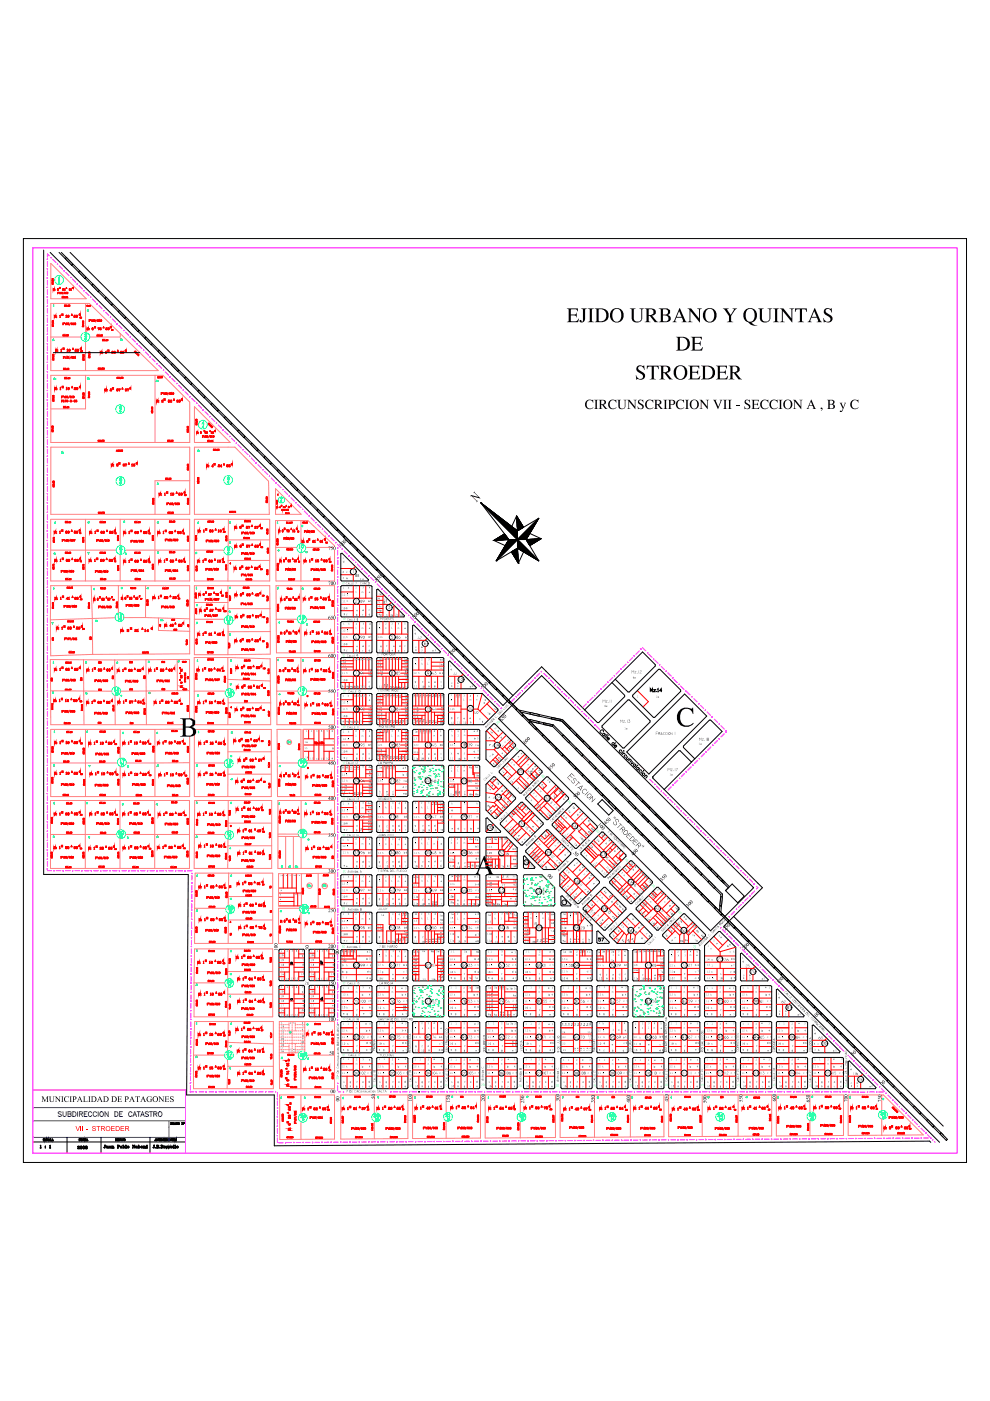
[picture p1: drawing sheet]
<svg xmlns="http://www.w3.org/2000/svg" width="210mm" height="297mm" viewBox="0 0 210 297" stroke-linecap="round" stroke-linejoin="round" font-family="sans-serif">
<path d="M89.8 133.6l.7 .7" fill="none" stroke="#f0f" stroke-width=".21"/>
<path d="M12.5 53.5l187.6 187.6M13 53.5l187.1 187.1" fill="none" stroke="#000" stroke-width=".21"/>
<path d="M89.7 130.7l.3-.2 1.3 1.4-.2 .2z" fill="#fff" stroke="#000" stroke-width=".21"/>
<path d="M90.6 135.3l-.4 .4" fill="none" stroke="#f00" stroke-width=".21"/>
<path d="M90.1 136.2l.1-.1-.2 .3a.23 .23 0 0 1 .4 .1 .23 .23 0 0 1-.2 .3 .23 .23 0 0 1-.2-.3z" fill="#000"/>
<circle cx="90.2" cy="136.5" r=".18" fill="#fff"/>
<g fill="none" stroke="#000" stroke-width=".21">
<path d="M87.7 138.4h5.6M87.7 139.4h6.2M87.8 132.5l5.6 5.6M87.7 146h6.2M87.7 147h6.2M87.7 153.6h6.2M87.7 154.6h6.2M87.7 161.2h6.2M87.7 168.9h6.2M87.7 162.2h6.2"/>
<circle cx="90.2" cy="136.4" r=".63"/>
<circle cx="90.8" cy="157.9" r=".63"/>
<circle cx="90.8" cy="150.3" r=".63"/>
<circle cx="90.8" cy="142.7" r=".63"/>
<circle cx="90.8" cy="165.5" r=".63"/>
</g>
<path d="M90.6 150v.6zM90.6 157.6v.6zM90.8 150l.4-.1-.2 .2 .2 .3a.21 .21 0 0 1-.2 .2 .21 .21 0 0 1-.2-.2 .2 .2 0 0 0 .3 .2 .2 .2 0 0 0 .1-.3 .2 .2 0 0 0-.3-.1l.2-.2zM90.8 157.6h.4l-.3 .6 .3-.6zM90.4 165.2h.3l-.3 .5h.3h-.4l.4-.4zM90.4 172.8h.3l-.3 .6h.3h-.3l.3-.4zM90.9 165.2h.3l-.3 .5h.3h-.4l.4-.4zM91 172.8h.2l-.1 .3a.18 .18 0 0 1 .1 .2 .18 .18 0 0 1-.3 .1 .18 .18 0 0 1 .1-.3z" fill="#000"/>
<path d="M87.5 151h3.3" fill="none" stroke="#f00" stroke-width=".21"/>
<g fill="#fff">
<circle cx="91.1" cy="172.9" r=".12"/>
<circle cx="91.1" cy="173.2" r=".15"/>
</g>
<g fill="none" stroke="#000" stroke-width=".21">
<path d="M87.7 176.5h6.2M87.7 169.9h6.2M87.7 177.5h6.2M87.7 184.1h6.2M87.7 192h6.2M87.7 185.4h6.2M87.7 200h6.2M87.7 193.4h6.2"/>
<circle cx="90.8" cy="173.2" r=".63"/>
<circle cx="90.8" cy="188.7" r=".63"/>
<circle cx="90.8" cy="180.8" r=".63"/>
<circle cx="90.8" cy="196.7" r=".63"/>
</g>
<path d="M90.5 188.4l-.1 .5h.3v-.2v.3l-.4-.1zM90.4 180.4h.3l-.2 .2 .2 .2a.2 .2 0 0 1-.1 .2 .2 .2 0 0 1-.3-.1 .19 .19 0 0 0 .3 .1 .19 .19 0 0 0 .1-.3 .19 .19 0 0 0-.3-.1l.2-.2zM90.4 196.3h.3h-.3v.2a.23 .23 0 0 1 .4 0 .23 .23 0 0 1-.1 .4 .23 .23 0 0 1-.3-.1 .2 .2 0 0 0 .3 .1 .2 .2 0 0 0 0-.4 .2 .2 0 0 0-.3 .1zM90.9 180.4h.3h-.3v.2a.22 .22 0 0 1 .3 .1 .22 .22 0 0 1 0 .3 .22 .22 0 0 1-.3-.1 .19 .19 0 0 0 .2 .1 .19 .19 0 0 0 .1-.3 .19 .19 0 0 0-.3 0zM91 196.3h.3l-.3 .6h.3h-.4l.4-.4zM90.9 188.4h.3l-.1 .2 .2 .2a.2 .2 0 0 1-.2 .2 .2 .2 0 0 1-.2-.1 .19 .19 0 0 0 .3 .1 .19 .19 0 0 0 .1-.3 .19 .19 0 0 0-.3-.1l.2-.2zM90.5 204.4l.2-.1-.2 .3a.2 .2 0 0 1 .3 0 .2 .2 0 0 1-.2 .3 .2 .2 0 0 1-.2-.2z" fill="#000"/>
<circle cx="90.6" cy="204.7" r=".17" fill="#fff"/>
<path d="M90.4 219.6a.29 .29 0 0 1 .4 .3 .29 .29 0 0 1-.3 .3l.2-.3h-.3zM90.4 211.9h.3l-.2 .7 .2-.6zM90.9 211.9h.3l-.2 .7 .2-.6zM90.9 204.3h.3h-.2v.2a.21 .21 0 0 1 .3 0 .21 .21 0 0 1-.1 .3 .21 .21 0 0 1-.3-.1 .18 .18 0 0 0 .3 .1 .18 .18 0 0 0 0-.3 .18 .18 0 0 0-.3 .1z" fill="#000"/>
<g fill="none" stroke="#000" stroke-width=".21">
<path d="M87.7 207.9h6.2M87.7 201.3h6.2M87.7 208.9h6.2M87.7 215.5h6.2M87.7 216.5h6.2"/>
<circle cx="90.8" cy="219.9" r=".63"/>
<circle cx="90.8" cy="212.2" r=".63"/>
<circle cx="90.8" cy="204.6" r=".63"/>
</g>
<circle cx="90.6" cy="219.8" r=".16" fill="#fff"/>
<path d="M91 219.6l.2 .1-.1 .5-.2-.2z" fill="#000"/>
<path d="M91 219.7a.2 .2 0 0 1 .2 .2 .2 .2 0 0 1-.2 .1z" fill="#fff"/>
<g fill="none" stroke="#000" stroke-width=".21">
<path d="M87.7 223.2h6.2M87.7 224.2h6.2"/>
<circle cx="90.8" cy="227.5" r=".63"/>
</g>
<g fill="#000">
<path d="M90.4 227.2v.5z"/>
<circle cx="90.8" cy="227.5" r=".21"/>
</g>
<circle cx="90.8" cy="227.5" r=".19" fill="#fff"/>
<path d="M71.4 227.9l.2-.1v.2zM71.7 227.8v.2zM71.4 228.2h.5zM91.1 227.2l-.1 .4h.3v-.1v.2l-.3-.1z" fill="#000"/>
<g fill="none" stroke="#000" stroke-width=".21">
<path d="M10.6 53.5l96.1 96M14.9 53.5l93.9 93.9M69.7 110.2l118.6 118.6M72.3 170.1v6.2M78.9 170.1v6.2M79.9 170.1v6.2M86.5 170.1v6.2M87.5 170.1v6.2M72.5 224.2l-.2 .2M78.7 224.2l.2 .2M80.1 224.2l-.2 .2M86.3 224.2l.2 .2"/>
<path d="M87.7 230.8h6.2M87.7 224.2l-.2 .2M197.2 241.9l-139 1"/>
</g>
<g fill="none" stroke="#f00" stroke-width=".21">
<path d="M87.5 157.3h6.6M87.5 158.6h6.6M87.5 149.6h6.6M87.5 142h6.6M87.5 143.4h6.6M74.9 173.8v2.7M76.3 173.8v2.7M76.9 173.8v2.7M81.2 173.8v2.7M82.5 173.8v2.7M83.9 173.8v2.7M85.2 173.8v2.7"/>
<path d="M87.5 173.8h6.6M87.5 172.5h6.6M88.8 173.8v2.7M90.2 173.8v2.7M87.5 197.3h6.6M87.5 196h6.6M87.5 189.4h6.6M87.5 188.1h6.6M87.5 180.1h6.6M87.5 181.4h6.6M82.5 224.2v3.3M83.9 224.2v3.3"/>
<path d="M90.2 224.2v3.3"/>
</g>
<path d="M71.5 227.9l.1 .1z" fill="#fff"/>
<path d="M71.5 227.2a.25 .25 0 0 1 .3 0 .25 .25 0 0 1 .1 .3h-.5z" fill="#000"/>
<path d="M71.5 227.2h.3l.1 .2h-.4z" fill="#fff"/>
<g fill="#000">
<path d="M71.5 226.8v.2l.2-.2v.2h.2v-.2v.3h-.4zM71.5 226h.4zM71.5 225.7l.4-.1-.2 .3h.2h-.4z"/>
<circle cx="71.6" cy="226.3" r=".21"/>
</g>
<path d="M71.6 225.7h.1v.2h-.2z" fill="#fff"/>
<path d="M71.5 224.3l.4 .1-.4 .1 .4-.1zM71.5 225.3l.2 .2 .2-.2a.18 .18 0 0 1-.2 .2 .18 .18 0 0 1-.2-.2zM71.5 225l.3-.1 .1 .2-.4 .1 .4-.1zM71.5 224.6h.4l-.3 .3h.3h-.4l.3-.3zM71.5 224l.4-.1v.3z" fill="#000"/>
<path d="M71.6 224l.2-.1v.2z" fill="#fff"/>
<path d="M71.5 223.8h.4v-.2v.2zM71.5 223.3l.4-.1v.3z" fill="#000"/>
<path d="M71.6 223.3l.2-.1v.2z" fill="#fff"/>
<g fill="#000">
<path d="M71.5 222.9l.2 .2 .2-.2a.18 .18 0 0 1-.2 .2 .18 .18 0 0 1-.2-.2zM71.5 222.7h.4z"/>
<circle cx="71.7" cy="222.5" r=".17"/>
</g>
<circle cx="71.7" cy="222.5" r=".15" fill="#fff"/>
<path d="M71.5 221.4l.3-.1 .1 .3h-.5zM71.5 222h.4l-.3 .2 .3 .1h-.4l.3-.3z" fill="#000"/>
<g fill="#fff">
<path d="M71.5 221.4l.2 .2h-.2z"/>
<path d="M71.7 221.4h.2v.2h-.2z"/>
</g>
<path d="M71.4 221l.5-.1v.3z" fill="#000"/>
<path d="M71.5 221.1l.3-.2v.3z" fill="#fff"/>
<path d="M71.4 220l.5-.2v.4zM71.4 220.5h.5h-.2v.3h.2h-.5h.2v-.3zM71.4 220.3h.5z" fill="#000"/>
<path d="M71.5 220l.3-.1v.2z" fill="#fff"/>
<path d="M71.5 219.2h.3l.1 .3h-.5z" fill="#000"/>
<g fill="#fff">
<path d="M71.5 219.3l.1-.1 .1 .3h-.2z"/>
<path d="M71.7 219.2l.2 .3h-.2z"/>
</g>
<path d="M71.4 219.1h.5v-.3v.3zM71.4 218.5l.5-.2v.4z" fill="#000"/>
<path d="M71.5 218.5l.3-.1v.2z" fill="#fff"/>
<g fill="#000">
<path d="M71.4 217.9h.5l-.4 .3 .4 .1h-.5l.4-.3zM71.4 217.2l.5-.1v.3z"/>
<circle cx="71.6" cy="217.6" r=".21"/>
</g>
<path d="M71.5 217.3l.3-.2v.3z" fill="#fff"/>
<path d="M72.3 225.5h2.6M72.3 228.1h2.6M72.3 226.8h2.6M74.9 224.2v3.3M76.3 224.2v3.3" fill="none" stroke="#f00" stroke-width=".21"/>
<g fill="none" stroke="#f0f" stroke-width=".21">
<path d="M54.9 231.4h1M57 231.4h1M58.8 231.6v1M58.8 233.4v1M58.8 237.3v.9M58.8 239.2v1M58.9 235.4v1M71.6 230.2v1M71.8 231.5h.5M58.8 241.2v1M60.1 242.2h-1M61.8 242.2h-1"/>
<path d="M63.8 242.2h-1M65.8 242.2h-1M67.8 242.2h-1M69.8 242.1h-1M71.8 242.1h-1"/>
<circle cx="56.4" cy="231.4" r=".02"/>
<circle cx="58.5" cy="231.4" r=".02"/>
<circle cx="58.8" cy="232.9" r=".02"/>
<circle cx="58.8" cy="238.7" r=".02"/>
<circle cx="58.8" cy="236.8" r=".02"/>
<circle cx="58.9" cy="234.9" r=".02"/>
<circle cx="71.6" cy="229.7" r=".02"/>
<circle cx="58.8" cy="240.7" r=".02"/>
<circle cx="60.6" cy="242.2" r=".02"/>
<circle cx="62.3" cy="242.2" r=".02"/>
<circle cx="64.3" cy="242.2" r=".02"/>
<circle cx="66.3" cy="242.2" r=".02"/>
<circle cx="68.3" cy="242.2" r=".02"/>
<circle cx="70.3" cy="242.1" r=".02"/>
<circle cx="72.3" cy="242.1" r=".02"/>
</g>
<path d="M39.6 232.1h18.6v10.8M72.3 224.4v6.2l.2 .2h6.2" fill="none" stroke="#000" stroke-width=".21"/>
<g fill="#0f0">
<path d="M71.3 228.3h.2l-.2 .4h.2h-.3l.3-.3z"/>
<circle cx="71.8" cy="228.5" r=".19"/>
</g>
<circle cx="71.8" cy="228.5" r=".16" fill="#fff"/>
<g fill="none" stroke="#f0f" stroke-width=".21">
<path d="M73.7 242.1h-1M75.7 242.1h-1M77.7 242.1h-1M79.7 242.1h-1M81.7 242.1h-1M83.7 242h-1M85.7 242h-1M87.6 242h-.9M89.6 242h-1"/>
<circle cx="74.2" cy="242.1" r=".02"/>
<circle cx="76.2" cy="242.1" r=".02"/>
<circle cx="78.2" cy="242.1" r=".02"/>
<circle cx="80.2" cy="242.1" r=".02"/>
<circle cx="82.2" cy="242.1" r=".02"/>
<circle cx="84.2" cy="242" r=".02"/>
<circle cx="86.2" cy="242" r=".02"/>
<circle cx="88.1" cy="242" r=".02"/>
<circle cx="90.1" cy="242" r=".02"/>
</g>
<path d="M79.9 225.5h2.6M79.9 226.8h2.6M79.9 228.1h2.6" fill="none" stroke="#f00" stroke-width=".21"/>
<path d="M80.1 230.8h6.2" fill="none" stroke="#000" stroke-width=".21"/>
<path d="M73.4 231.1l.1 .5zM73.7 231.1l.1 .2h-.2zM73.6 231.3l.2 .1z" fill="#000"/>
<path d="M73.7 231.1v.1z" fill="#fff"/>
<path d="M74.1 231.1l.4 .2-.2 .3h-.2z" fill="#000"/>
<path d="M74.2 231.1l.2 .2-.1 .2h-.1z" fill="#fff"/>
<g fill="#000">
<path d="M74.6 231.2h.2h-.2l.2 .2h-.2v.1l.2 .1h-.2zM75.6 231.2v.4zM75.7 231.2h.3v.4l-.1-.2-.2 .2z"/>
<circle cx="75.4" cy="231.3" r=".21"/>
</g>
<path d="M75.8 231.2l.2 .1-.2 .1z" fill="#fff"/>
<g fill="#000">
<path d="M76.4 231.2l.1 .4 .2-.4-.1 .4-.2-.1zM76.7 231.2l.3 .3v-.3v.4l-.2-.4-.1 .4zM77.1 231.2l.1 .3 .2-.3-.2 .4zM77.6 231.2l.1 .4h-.3z"/>
<circle cx="76.3" cy="231.4" r=".17"/>
</g>
<path d="M77.6 231.2l.1 .3h-.2z" fill="#fff"/>
<path d="M77.8 231.2l.1 .3 .2 .1h-.3zM78.3 231.2l.1 .4h-.3z" fill="#000"/>
<path d="M78.3 231.2l.1 .3h-.2z" fill="#fff"/>
<g fill="#000">
<path d="M78.6 231.2l.2 .1a.16 .16 0 0 0-.3 0 .16 .16 0 0 0 .1 .3l.2-.1a.19 .19 0 0 1-.3 0 .19 .19 0 0 1 .1-.3zM78.9 231.2v.4z"/>
<circle cx="79.2" cy="231.4" r=".16"/>
</g>
<circle cx="79.2" cy="231.4" r=".14" fill="#fff"/>
<path d="M79.4 231.2l.2 .3v-.3v.4l-.2-.4v.4zM80 231.2h.3h-.3l.3 .2-.1 .2-.2-.1h.3zM80.5 231.1l.2 .5h-.3z" fill="#000"/>
<path d="M80.6 231.1l.1 .4h-.3z" fill="#fff"/>
<path d="M80.8 231.1v.4l.3 .1h-.3zM81.2 231.1h.3h-.1v.5l-.1-.5zM81.8 231.1l.2 .5h-.4z" fill="#000"/>
<path d="M81.8 231.1l.1 .4h-.2z" fill="#fff"/>
<path d="M73.6 228.1v2.7M74.9 227.5v3.3M76.3 227.5v3.3M76.3 225.5h2.6M76.3 226.8h2.6M76.3 228.1h2.6M77.6 228.1v2.7M81.2 228.1v2.7" fill="none" stroke="#f00" stroke-width=".21"/>
<path d="M78.9 224.4v6.2l-.2 .2M79.9 224.4v6.2l.2 .2" fill="none" stroke="#000" stroke-width=".21"/>
<circle cx="72.9" cy="231.5" r=".02" fill="none" stroke="#f0f" stroke-width=".21"/>
<g fill="#000">
<path d="M75.1 227.2v.6z"/>
<circle cx="75.5" cy="227.5" r=".22"/>
</g>
<circle cx="75.5" cy="227.5" r=".18" fill="#fff"/>
<g fill="#000">
<path d="M75.8 227.3h.2l-.2 .4 .2 .1h-.3l.3-.4zM79.3 228.8l.3-.2v.3z"/>
<circle cx="79.4" cy="229.1" r=".21"/>
</g>
<circle cx="75.6" cy="227.5" r=".63" fill="none" stroke="#000" stroke-width=".21"/>
<path d="M74.9 227.5h.1" fill="none" stroke="#f00" stroke-width=".21"/>
<path d="M79.3 228.8l.2-.1v.2z" fill="#fff"/>
<path d="M79.2 226.9h.3l.1 .1-.3 .1zM79.3 228.5h.3v-.2v.2zM79.3 228.2h.3v-.2v.2zM79.3 227.7v.2h.1v-.2v.2h.2v-.2v.2h-.3zM79.2 227.2l.4 .1z" fill="#000"/>
<g fill="#fff">
<circle cx="79.3" cy="227" r=".09"/>
<circle cx="79.5" cy="227" r=".11"/>
</g>
<g fill="#0f0">
<path d="M79.3 230v.4z"/>
<path d="M79.4 229.9l.3 .1h-.2v.1l.2 .1v.2l-.3-.1 .2 .1 .1-.2h-.3z"/>
</g>
<path d="M82.5 227.5v3.3M83.9 227.5v3.3M83.9 228.1h2.6M83.9 226.8h2.6M83.9 225.5h2.6M85.2 228.1v2.7M88.8 228.1v2.7M90.2 227.5v3.3" fill="none" stroke="#f00" stroke-width=".21"/>
<g fill="none" stroke="#000" stroke-width=".21">
<path d="M86.5 224.4v6.2l-.2 .2M87.5 224.4v6.2l.2 .2"/>
<circle cx="83.2" cy="227.5" r=".63"/>
<circle cx="88.9" cy="231.4" r=".02"/>
</g>
<g fill="none" stroke="#f0f" stroke-width=".21">
<path d="M83.4 231.4h1M85.4 231.4h1M87.4 231.4h1M89.4 231.4h1"/>
<circle cx="82.9" cy="231.4" r=".02"/>
<circle cx="84.9" cy="231.4" r=".02"/>
<circle cx="86.9" cy="231.4" r=".02"/>
</g>
<g fill="#000">
<path d="M82.7 227.2l.1 .6z"/>
<circle cx="83.1" cy="227.5" r=".22"/>
</g>
<circle cx="83.1" cy="227.5" r=".18" fill="#fff"/>
<g fill="#000">
<path d="M83.4 227.2h.2l-.1 .2 .2 .1-.1 .2-.3-.1 .2 .1a.16 .16 0 0 0 .1-.2 .16 .16 0 0 0-.2-.1l.2-.1zM86.9 228.8l.4-.2v.3z"/>
<circle cx="87" cy="229.1" r=".21"/>
</g>
<path d="M82.5 227.5h.1M83.8 227.5h.1" fill="none" stroke="#f00" stroke-width=".21"/>
<path d="M86.9 228.8l.3-.1v.2z" fill="#fff"/>
<path d="M86.8 226.9l.2-.1 .3 .2-.3-.1 .1 .2h-.2zM86.9 228.5h.3l.1-.2v.2zM86.9 228.2h.3l.1-.2v.2zM86.9 227.7v.2h.1v-.2l.1 .2h.1v-.2l.1 .2h-.4zM86.8 227.2l.5 .1z" fill="#000"/>
<circle cx="86.9" cy="227" r=".13" fill="#fff"/>
<path d="M87.5 228.1h2.7" fill="none" stroke="#f00" stroke-width=".21"/>
<g fill="#0f0">
<path d="M87 229.9v.5z"/>
<path d="M87.1 229.9h.2h-.2v.2l.3 .1-.1 .2-.2-.1h.3l-.3-.2z"/>
</g>
<path d="M74.9 197.3v2.7M76.3 197.3v2.7M77.6 197.3v2.7M81.2 197.3v2.7M83.9 197.3v2.7M85.2 198v2M88.8 197.3v2.7M90.2 197.3v2.7M87.5 225.5h2.7M87.5 226.8h2.7M90.2 227.5h.1" fill="none" stroke="#f00" stroke-width=".21"/>
<path d="M71.6 198.4v1" fill="none" stroke="#f0f" stroke-width=".21"/>
<path d="M72.3 193.6v6.2M78.9 193.6v6.2M79.9 193.6v6.2M86.5 193.6v6.2M87.5 193.6v6.2" fill="none" stroke="#000" stroke-width=".21"/>
<g fill="#0f0">
<path d="M72.6 200.7l.4 .2v-.2l.1 .3-.4-.3-.1 .2z"/>
<circle cx="72.8" cy="200.5" r=".21"/>
</g>
<circle cx="72.8" cy="200.5" r=".18" fill="#fff"/>
<path d="M72.3 204h4M72.3 202.6h2.6" fill="none" stroke="#f00" stroke-width=".21"/>
<g fill="#0f0">
<path d="M72.7 208.6h.5z"/>
<path d="M72.7 208.2l.1 .2h.1l.1-.2 .2 .2-.1 .1 .1-.2-.2-.1v.3h-.3z"/>
</g>
<path d="M72.3 205.3h4M72.3 206.6h6.6M72.3 212.9h2.6M72.3 211.6h2.6M72.3 210.3h2.6" fill="none" stroke="#f00" stroke-width=".21"/>
<path d="M72.5 200h6.2M72.5 201.3h6.2M72.5 207.9h6.2M72.5 208.9h6.2" fill="none" stroke="#000" stroke-width=".21"/>
<g fill="#0f0">
<path d="M72.7 216.2h.5z"/>
<path d="M72.8 215.8v.2h.1l.1-.2 .2 .1-.1 .2 .1-.2-.2-.1v.2h-.3z"/>
</g>
<path d="M72.3 214.2h2.6M72.3 219.2h2.6M72.3 217.9h2.6M72.3 220.5h2.6" fill="none" stroke="#f00" stroke-width=".21"/>
<g fill="#0f0">
<path d="M72.6 223.9h.5z"/>
<path d="M72.6 223.5l.1 .2h.1l.1-.3 .2 .2-.1 .1 .1-.2h-.2v.2h-.3z"/>
</g>
<g fill="none" stroke="#f00" stroke-width=".21">
<path d="M59.2 214.7h1.2M59.2 213.7h2.2M59.2 212.7h2.2M59.2 207h1.2M59.2 206h2.2M59.2 205h2.2M59.2 204.1h2.2M59.2 203.1h2.2M59.2 211.7h2.2M59.2 210.7h2.2M59.2 209.7h1.2M59.2 202.1h1.2"/>
<path d="M60.4 201.2v1.9M60.4 206v1.9M60.4 208.9v1.8M60.4 213.7v1.8M61.4 201.2v6.7M61.4 208.9v6.6M61.4 212.2h1M61.4 204.5h1M62.4 201.2v6.7M62.4 208.9v6.6M62.4 213.7h2.2M62.4 212.7h2.2"/>
<path d="M62.4 206h2.2M62.4 205h2.2M62.4 204.1h2.2M62.4 203.1h2.2M62.4 211.7h2.2M62.4 210.7h2.2M63.4 214.7h1.2M63.4 201.2v1.9M63.4 206v1.9M63.4 208.9v1.8M63.4 213.7v1.8M63.4 202.2h1.2"/>
<path d="M63.4 207h1.2M65.6 214.7h1.2M65.6 213.7h2.2M65.6 212.7h2.2M66.8 213.7v1.8M67.8 201.2v6.7M67.8 208.9v6.6M67.8 212.2h1M68.8 201.2v6.7M68.8 208.9v6.6M68.8 213.7h2.2M68.8 212.7h2.2"/>
<path d="M69.8 214.7h1.2M69.8 213.7v1.8M72.3 221.8h2.6"/>
</g>
<g fill="none" stroke="#000" stroke-width=".21">
<path d="M61.7 204h.2l.2 .3M61.8 204.1v.2M61.8 211.7l-.1 .1 .1 .3M62 204l.1 .3M62 204.1l-.3 .1 .1 .1h.2M62 211.7v.1a.2 .2 0 0 0-.3-.1 .2 .2 0 0 0 0 .3 .2 .2 0 0 0 .3 0M64.4 208.9h-5l-.2 .2v6.2l.2 .2h5l.2-.2v-6.2M64.4 201.2h-5l-.2 .2v6.3l.2 .2h5M64.6 201.4v6.3M65.6 209.1v6.2l.2 .2h5l.2-.2v-6.2M65.6 201.4v6.3M65.8 208.9h5"/>
<path d="M65.8 207.9h5M68.2 211.6l-.1 .2 .1 .2M68.3 211.4h.1v.6M68.4 211.7a.19 .19 0 0 0-.3 0 .19 .19 0 0 0 0 .3 .19 .19 0 0 0 .3-.1M68.4 211.4v.6h.1M71 201.4v6.3M72.3 209.1v6.2l.2 .2h6.2M72.3 201.5v6.2M78.7 216.5h-6.2l-.2 .2v6.3l.2 .2h6.2M72.5 224.2h6.2"/>
</g>
<g fill="none" stroke="#f0f" stroke-width=".21">
<path d="M71.6 216.7v.3M71.6 212.7v1M71.6 214.7v1"/>
<circle cx="71.6" cy="216.2" r=".02"/>
<circle cx="71.6" cy="212.2" r=".02"/>
<circle cx="71.6" cy="214.2" r=".02"/>
</g>
<path d="M64.7 208.2l.2-.1 .1 .2-.3 .4h.3h-.3l.3-.4zM65.3 208.2l.1-.1-.2 .3a.21 .21 0 0 1 .3 .1 .21 .21 0 0 1-.2 .3 .21 .21 0 0 1-.2-.3z" fill="#000"/>
<circle cx="65.3" cy="208.5" r=".17" fill="#fff"/>
<g fill="none" stroke="#f00" stroke-width=".21">
<path d="M65.6 209.7h1.2M65.6 210.7h2.2M65.6 211.7h2.2M65.6 207h1.2M65.6 206h2.2M65.6 205h2.2M65.6 204.1h2.2M65.6 203.1h2.2M65.6 202.1h1.2M66.8 201.2v1.9M66.8 206v1.9M66.8 208.9v1.8"/>
<path d="M67.8 204.5h1M68.8 210.7h2.2M68.8 211.7h2.2M68.8 206h2.2M68.8 205h2.2M68.8 204.1h2.2M68.8 203.1h2.2M69.8 207h1.2M69.8 209.9h1.2M69.8 201.2v1.9M69.8 206v1.9M69.8 208.9v1.8"/>
<path d="M69.8 202.2h1.2"/>
</g>
<g fill="none" stroke="#000" stroke-width=".21">
<path d="M72.3 199.8l.2 .2M64.4 208.9l.2 .2M64.4 201.2l.2 .2M64.6 207.7l-.2 .2M65.6 207.7l.2 .2M65.6 201.4l.2-.2h5l.2 .2M65.8 208.9l-.2 .2M68 203.7l.1 .6M68.1 204a.19 .19 0 0 1 .3 0 .19 .19 0 0 1 0 .3 .19 .19 0 0 1-.3-.1M68.3 203.9l.1 .2-.1 .2M70.8 208.9l.2 .2M71 207.7l-.2 .2"/>
<path d="M72.3 207.7l.2 .2M72.5 208.9l-.2 .2M72.5 201.3l-.2 .2M86.5 209.1v6.2M87.5 209.1v6.2"/>
<circle cx="83.2" cy="212.2" r=".63"/>
</g>
<g fill="none" stroke="#f0f" stroke-width=".21">
<path d="M71.6 200.4v.9M71.6 202.3v1M71.6 204.3v1M71.6 206.3v1M71.6 208.3v1.4M71.6 210.7v1"/>
<circle cx="71.6" cy="199.9" r=".02"/>
<circle cx="71.6" cy="203.8" r=".02"/>
<circle cx="71.6" cy="210.2" r=".02"/>
<circle cx="71.6" cy="205.8" r=".02"/>
<circle cx="71.6" cy="207.8" r=".02"/>
<circle cx="71.6" cy="201.8" r=".02"/>
</g>
<path d="M82.8 211.9l.3 .1-.2 .6 .2-.6zM83.4 212h.1l-.2 .2a.21 .21 0 0 1 .3 .1 .21 .21 0 0 1-.1 .3 .21 .21 0 0 1-.3-.3z" fill="#000"/>
<circle cx="83.5" cy="212.4" r=".17" fill="#fff"/>
<g fill="none" stroke="#000" stroke-width=".21">
<path d="M78.9 209.1v6.2M79.9 209.1v6.2"/>
<circle cx="75.6" cy="212.2" r=".63"/>
</g>
<path d="M74.9 208.9v3.3M76.3 208.9v3.3M79.9 214.2h2.6M79.9 212.9h2.6M82.5 208.9v3.3M83.9 208.9v3.3" fill="none" stroke="#f00" stroke-width=".21"/>
<g fill="#000">
<path d="M80.6 223.5h.3h-.2v.4v-.4zM81 223.5l.1 .4h.2v-.4l-.1 .4h-.2zM81.8 223.5l.2 .4h.1v-.4v.4h-.3zM82.2 223.5l.2 .2 .2-.2v.4v-.4l-.2 .2-.2-.2v.4zM82.8 223.5l.3 .4h-.4z"/>
<circle cx="81.6" cy="223.7" r=".2"/>
</g>
<path d="M82.9 223.5l.1 .3h-.3z" fill="#fff"/>
<path d="M80.2 215.9h.3h-.2l.3 .3-.1 .1-.3-.1h.3zM80.8 215.8l.2 .5h-.4zM83.1 223.5l.3 .4 .1-.4v.4l-.4-.4v.4z" fill="#000"/>
<path d="M79.9 217.9h2.6M79.9 219.2h2.6M79.9 221.8h2.6M79.9 220.5h2.6" fill="none" stroke="#f00" stroke-width=".21"/>
<path d="M80.1 215.5h6.2M80.1 216.5h6.2M80.1 223.2h6.2M80.1 224.2h6.2" fill="none" stroke="#000" stroke-width=".21"/>
<path d="M80.8 215.9l.1 .3h-.2z" fill="#fff"/>
<path d="M81.1 215.8l.3 .5v-.4v.4l-.3-.4v.4zM81.5 215.8l.3 .1h-.1v.4v-.4zM82 215.8v.5zM82.3 215.9l.2 .4h-.4z" fill="#000"/>
<path d="M82.3 215.9l.1 .3h-.2z" fill="#fff"/>
<g fill="#000">
<path d="M82.6 215.9h.2a.17 .17 0 0 0-.2 0 .17 .17 0 0 0 0 .3 .17 .17 0 0 0 .2 0l-.1-.1h.2a.21 .21 0 0 1-.2 .2 .21 .21 0 0 1-.2-.2 .21 .21 0 0 1 .1-.2z"/>
<circle cx="83.2" cy="216.1" r=".21"/>
</g>
<circle cx="83.2" cy="216.1" r=".18" fill="#fff"/>
<path d="M83.7 215.8l.3 .1-.1 .4h-.2z" fill="#000"/>
<path d="M83.7 215.9l.3 .1-.2 .3h-.1z" fill="#fff"/>
<path d="M84.1 215.8h.3l-.3 .1v.1h.3l-.3 .1v.2h.3h-.3zM84.5 215.8v.5h.3h-.3zM85.2 215.8h.3l-.3 .1v.1h.2l-.2 .1v.2h.3h-.3zM85.6 215.9h.3h-.3l.3 .3-.1 .1-.2-.1h.2zM85.9 215.8l.4 .1h-.2v.4v-.4zM86.4 215.8h.3l-.3 .1v.1h.3l-.3 .1v.2h.3h-.3zM86.8 215.8l.3 .1-.1 .2 .1 .2-.2-.2-.1 .2z" fill="#000"/>
<path d="M86.8 215.9h.2l.1 .1-.3 .1z" fill="#fff"/>
<circle cx="87.4" cy="216.1" r=".21" fill="#000"/>
<circle cx="87.4" cy="216.1" r=".18" fill="#fff"/>
<path d="M78.9 216.7v6.3M79.9 216.7v6.3" fill="none" stroke="#000" stroke-width=".21"/>
<path d="M74.9 216.5v6.7M76.3 216.5v6.7M76.3 219.2h2.6M76.3 220.5h2.6M76.3 221.8h2.6" fill="none" stroke="#f00" stroke-width=".21"/>
<g fill="#000">
<path d="M74.5 223.5l.1 .4h-.3z"/>
<circle cx="74.1" cy="223.6" r=".21"/>
</g>
<path d="M74.5 223.5l.1 .3h-.2z" fill="#fff"/>
<path d="M75.2 219.6h.3l-.1 .2a.2 .2 0 0 1 .1 .3 .2 .2 0 0 1-.3 0 .2 .2 0 0 1 .1-.3zM74.7 223.5v.3l.3 .1h-.3zM75 223.5l.1 .3 .2 .1h-.3zM75.3 223.5h.3h-.2v.1h.2l-.2 .1v.1l.2 .1h-.3zM76 223.4v.5zM76.1 223.4h.3l-.2 .5 .2-.5z" fill="#000"/>
<circle cx="75.6" cy="219.9" r=".63" fill="none" stroke="#000" stroke-width=".21"/>
<g fill="#fff">
<circle cx="75.3" cy="219.7" r=".13"/>
<circle cx="75.3" cy="220" r=".16"/>
</g>
<path d="M75.7 219.5l.3 .1-.1 .2a.2 .2 0 0 1 .1 .3 .2 .2 0 0 1-.3 0 .2 .2 0 0 1 .1-.3z" fill="#000"/>
<g fill="#fff">
<circle cx="75.9" cy="219.7" r=".13"/>
<circle cx="75.9" cy="220" r=".16"/>
</g>
<path d="M74.9 219.9h.1M76.2 219.9h.1" fill="none" stroke="#f00" stroke-width=".21"/>
<path d="M79.1 222.5h.2l.1 .2h.2l-.5 .1z" fill="#000"/>
<path d="M79.2 222.5l.1 .2h-.1z" fill="#fff"/>
<path d="M79.1 222.2l.5-.2v.4z" fill="#000"/>
<path d="M79.2 222.2l.3-.1v.2z" fill="#fff"/>
<path d="M79.2 221.7l.2 .1 .2-.2-.2 .3h.2l-.5 .1z" fill="#000"/>
<path d="M79.2 221.7h.1l.1 .2h-.2z" fill="#fff"/>
<path d="M79.1 221.4l.5-.2v.4z" fill="#000"/>
<path d="M79.2 221.4l.3-.2v.3z" fill="#fff"/>
<path d="M79.1 220.8h.5l-.4 .3h.4h-.5l.4-.3zM79.1 220.5l.5-.2v.4z" fill="#000"/>
<path d="M79.2 220.5l.3-.1v.2z" fill="#fff"/>
<path d="M78.9 223l-.2 .2M79.9 223l.2 .2" fill="none" stroke="#000" stroke-width=".21"/>
<path d="M74.9 212.2v3.3M76.3 217.9h2.6M76.3 212.9h2.6M76.3 214.2h2.6M76.3 212.2v3.3" fill="none" stroke="#f00" stroke-width=".21"/>
<g fill="#000">
<path d="M74.1 215.9l.2 .4h-.3z"/>
<circle cx="73.8" cy="216" r=".21"/>
</g>
<path d="M74.1 215.9l.1 .3h-.2z" fill="#fff"/>
<path d="M74.4 215.9v.3l.2 .1h-.2zM74.7 215.9v.3l.2 .1h-.2zM75 215.9h.2h-.2l.2 .1-.2 .1v.1l.2 .1h-.2zM75.6 215.8l.1 .5zM75.9 215.9l.1-.1-.2 .2h.2a.19 .19 0 0 1 0 .3 .19 .19 0 0 1-.3-.2 .19 .19 0 0 1 .2-.2z" fill="#000"/>
<circle cx="76" cy="216.1" r=".13" fill="#fff"/>
<path d="M74.9 212.2h.1M75.6 212.9h.1M76.2 212.2h.1M82.5 216.5v6.7M82.5 219.9h.1M83.9 216.5v6.7M83.9 219.2h2.6M88.8 216.5v2.7M90.2 216.5v3.4M83.9 221.8h2.6M83.9 220.5h2.6" fill="none" stroke="#f00" stroke-width=".21"/>
<path d="M75.2 212h.3l-.3 .5 .2-.5zM75.6 212h.3h-.3v.2a.19 .19 0 0 1 .3 0 .19 .19 0 0 1 0 .3 .19 .19 0 0 1-.3-.1l.1 .1 .2-.1-.1-.2h-.2zM82.8 219.6h.2v.2a.18 .18 0 0 1 .1 .3 .18 .18 0 0 1-.3 0 .18 .18 0 0 1 .1-.3z" fill="#000"/>
<g fill="none" stroke="#000" stroke-width=".21">
<path d="M78.7 216.5l.2 .2M78.9 215.3l-.2 .2M79.9 215.3l.2 .2M80.1 216.5l-.2 .2M86.5 216.7v6.3M87.5 216.7v6.3"/>
<circle cx="83.2" cy="219.9" r=".63"/>
</g>
<g fill="#fff">
<circle cx="82.9" cy="219.7" r=".11"/>
<circle cx="82.9" cy="220" r=".14"/>
</g>
<path d="M83.3 219.6a.29 .29 0 0 1 .3 .3 .29 .29 0 0 1-.2 .3l.2-.3h-.3z" fill="#000"/>
<circle cx="83.4" cy="219.8" r=".16" fill="#fff"/>
<path d="M83.8 219.9h.1M90.2 219.9v3.3" fill="none" stroke="#f00" stroke-width=".21"/>
<path d="M86.8 222.9l.2 .1 .2-.2-.2 .3 .2 .1h-.5z" fill="#000"/>
<path d="M86.8 222.9h.1v.2h-.2z" fill="#fff"/>
<g fill="#000">
<path d="M86.7 219.6h.5zM86.7 219.3l.5-.2v.4zM86.7 221v.2h.5h-.5v.2zM86.7 222.5v.2h.2v-.2v.2h.2l.1-.2v.3h-.5zM86.7 221.9h.5zM86.7 220.6v.3h.2v-.2v.2h.2l.1-.3v.3h-.5zM86.7 222.1l.1 .2 .2-.3 .2 .3-.1 .1 .1-.3h-.2l-.2 .3zM86.7 221.5l.1 .2 .2-.3 .2 .3-.1 .1 .1-.3h-.2l-.2 .3zM86.7 220.2h.5l-.4 .3h.4h-.5l.4-.3z"/>
<circle cx="86.9" cy="219.9" r=".21"/>
</g>
<path d="M86.7 219.3l.4-.1v.2z" fill="#fff"/>
<path d="M82.5 212.2v3.3M82.5 212.2h.1M83.8 212.2l.1 3.3M83.9 217.9h2.6M83.9 214.2h2.6M83.9 212.9h2.6M87.5 219.2h2.7M90.2 219.9h.1M87.5 220.5h2.7M88.8 220.5v2.7" fill="none" stroke="#f00" stroke-width=".21"/>
<path d="M86.3 216.5l.2 .2M86.5 215.3l-.2 .2M87.5 215.3l.2 .2M87.7 216.5l-.2 .2M86.5 223l-.2 .2M87.5 223l.2 .2" fill="none" stroke="#000" stroke-width=".21"/>
<path d="M80.5 200.4h.2l-.2 .5 .2-.5zM81.1 200.4l.3 .2-.1 .3h-.2z" fill="#000"/>
<path d="M81.1 200.5l.3 .1-.2 .3h-.1z" fill="#fff"/>
<path d="M81.5 200.4h.3h-.3v.2h.3h-.3v.3h.3h-.3zM82.2 200.4l.2 .2 .1-.2v.5v-.4l-.1 .2-.2-.2v.4zM82.8 200.4l.2 .5h-.4z" fill="#000"/>
<path d="M82.8 200.5l.1 .3h-.2z" fill="#fff"/>
<path d="M83.1 200.4l.3 .1-.1 .2 .1 .2-.2-.2-.1 .2z" fill="#000"/>
<path d="M83.1 200.4l.2 .1 .1 .1h-.3z" fill="#fff"/>
<g fill="#000">
<path d="M83.5 200.4h.3l-.3 .5h.3h-.3l.2-.5z"/>
<circle cx="84.1" cy="200.6" r=".21"/>
</g>
<circle cx="84.1" cy="200.6" r=".18" fill="#fff"/>
<path d="M80.5 208.2v.4l.3 .1h-.3zM81 208.2l.2 .5h-.3z" fill="#000"/>
<path d="M81.1 208.2l.1 .3h-.3z" fill="#fff"/>
<path d="M81.6 208.2l.3 .1-.1 .2 .1 .2-.2-.2-.1 .2z" fill="#000"/>
<path d="M81.6 208.2h.2l.1 .2h-.3z" fill="#fff"/>
<g fill="#000">
<path d="M82 208.2l.1 .5z"/>
<circle cx="82.4" cy="208.4" r=".21"/>
</g>
<circle cx="82.4" cy="208.4" r=".18" fill="#fff"/>
<path d="M82.9 208.2v.3l-.2 .2-.1-.2 .2 .1zM83.2 208.2l.2 .5h-.4z" fill="#000"/>
<path d="M83.2 208.2l.1 .3h-.2z" fill="#fff"/>
<path d="M75.6 205.3v2.6M76.3 210.3h2.6M76.3 211.6h2.6M79.9 206.6h2.6M79.9 204h6.6M79.9 205.3h6.6M79.9 210.3h2.6M79.9 211.6h2.6" fill="none" stroke="#f00" stroke-width=".21"/>
<path d="M80.1 200h6.2M78.9 201.5v6.2M79.9 201.5v6.2M80.1 207.9h6.2M80.1 201.3h6.2M80.1 208.9h6.2" fill="none" stroke="#000" stroke-width=".21"/>
<g fill="#000">
<path d="M74.3 208.3l.1 .4h-.3z"/>
<circle cx="73.9" cy="208.4" r=".21"/>
</g>
<path d="M74.3 208.3l.1 .3h-.2z" fill="#fff"/>
<path d="M74.5 208.3v.3l.3 .1h-.3zM74.8 208.3l.1 .3 .2 .1h-.3zM75.1 208.3h.3h-.2v.1l.2 .1h-.2v.1l.2 .1h-.3zM75.3 204.4l.1-.1-.2 .3a.21 .21 0 0 1 .3 0 .21 .21 0 0 1-.1 .3 .21 .21 0 0 1-.3-.2zM75.8 208.2v.5zM75.9 208.2h.3h-.2v.2l.2 .1-.1 .2-.2-.1 .3-.1-.3-.1z" fill="#000"/>
<path d="M75.6 201.3v2.7M75.6 211.6h.1M76.3 205.3h2.6M76.3 204h2.6M76.3 202.6h2.6" fill="none" stroke="#f00" stroke-width=".21"/>
<path d="M78.7 208.9l.2 .2M78.9 207.7l-.2 .2M79.9 207.7l.2 .2M80.1 208.9l-.2 .2" fill="none" stroke="#000" stroke-width=".21"/>
<circle cx="75.3" cy="204.7" r=".17" fill="#fff"/>
<path d="M73.7 200.5l.2 .5h-.4zM75.7 204.3h.3l-.2 .2 .2 .2-.2 .2-.1-.2a.18 .18 0 0 0 .2 .1 .18 .18 0 0 0 .1-.2 .18 .18 0 0 0-.2-.1l.1-.2z" fill="#000"/>
<path d="M75.6 204h.1M75.6 205.3h.1" fill="none" stroke="#f00" stroke-width=".21"/>
<circle cx="75.6" cy="204.6" r=".63" fill="none" stroke="#000" stroke-width=".21"/>
<path d="M73.7 200.5l.2 .3h-.3z" fill="#fff"/>
<path d="M74 200.6l.1 .3 .1-.3-.1 .4zM74.3 200.6h.3h-.3l.3 .1-.3 .1v.1h.3l-.3 .1zM74.6 200.6l.3 .3v-.3v.4l-.2-.4-.1 .4zM75 200.6l.1 .4zM75.2 200.6l.2 .1-.1 .2-.1 .1z" fill="#000"/>
<path d="M75.2 200.6l.2 .1-.1 .2h-.1z" fill="#fff"/>
<path d="M75.7 200.6l.1 .4h-.3z" fill="#000"/>
<path d="M75.7 200.6l.1 .3h-.2z" fill="#fff"/>
<g fill="#000">
<path d="M82.9 204.4l.1-.1-.2 .3a.21 .21 0 0 1 .4 .1 .21 .21 0 0 1-.2 .3 .21 .21 0 0 1-.2-.3z"/>
<circle cx="76.4" cy="200.7" r=".21"/>
</g>
<g fill="none" stroke="#f00" stroke-width=".21">
<path d="M81.2 201.3v2.7M82.5 201.3v2.7M82.5 205.3v2.6M83.2 204h.1M83.9 201.3v2.7M83.9 205.3v2.6M83.9 206.6h2.6M83.9 210.3h2.6M83.9 211.6h2.6M85.2 201.3v2.7M87.5 206.6h1.3M87.5 205.9h1.3"/>
<path d="M88.2 206.6v1.3M88.8 201.3v6.6"/>
</g>
<g fill="none" stroke="#000" stroke-width=".21">
<path d="M78.9 199.8l-.2 .2M79.9 199.8l.2 .2M78.7 201.3l.2 .2M80.1 201.3l-.2 .2M86.3 208.9l.2 .2M86.5 201.5v6.2l-.2 .2M87.5 201.5v6.2l.2 .2M87.7 208.9l-.2 .2"/>
<circle cx="83.2" cy="204.6" r=".63"/>
</g>
<circle cx="83" cy="204.7" r=".16" fill="#fff"/>
<path d="M83.5 204.3l-.2 .5h.3v-.2v.3l-.3-.1z" fill="#000"/>
<path d="M83.2 205.3h.1M87.5 204h1.3M87.5 204.6h2.7M87.5 203.3h1.3M87.5 202.6h1.3M87.5 205.3h1.3M88.2 201.3v1.3" fill="none" stroke="#f00" stroke-width=".21"/>
<path d="M86.5 199.8l-.2 .2M87.5 199.8l.2 .2M86.3 201.3l.2 .2M87.7 201.3l-.2 .2" fill="none" stroke="#000" stroke-width=".21"/>
<g fill="#0f0">
<path d="M72.7 177.2h.5z"/>
<path d="M72.7 176.8l.1 .2h.1l.1-.2 .2 .2h-.1l.1-.1-.2-.1-.1 .2h-.2z"/>
</g>
<path d="M72.3 175.1h2.6M72.3 178.8h2.6" fill="none" stroke="#f00" stroke-width=".21"/>
<path d="M72.5 176.5h6.2M72.5 177.5h6.2" fill="none" stroke="#000" stroke-width=".21"/>
<g fill="#0f0">
<path d="M72.8 184.9l.4 .2v-.2v.2l-.3-.2-.1 .2z"/>
<circle cx="73" cy="184.6" r=".21"/>
</g>
<circle cx="73" cy="184.6" r=".18" fill="#fff"/>
<path d="M72.3 186.7h2.6" fill="none" stroke="#f00" stroke-width=".21"/>
<g fill="#0f0">
<path d="M72.7 192.8l.4 .2v-.3v.3l-.3-.2-.1 .2z"/>
<circle cx="72.9" cy="192.5" r=".21"/>
</g>
<circle cx="72.9" cy="192.5" r=".18" fill="#fff"/>
<g fill="none" stroke="#f00" stroke-width=".21">
<path d="M59.1 189.3h4.8M59.1 188.2h3.8M59.1 190.2h3.2M59.1 191.1h3.2M59.1 192h4.7M60.1 185.2v3M61 185.2v3M61.9 185.2v3M62.3 189.3v2.7M62.9 185.2v4.1M63.1 189.3v2.7M72.3 190.7h2.6"/>
<path d="M72.3 194.7h2.6M72.3 198.7h2.6M72.3 189.4h6.6M72.3 188.1h6.6M72.3 197.3h6.6M72.3 196h6.6M72.3 180.1h6.6M72.3 181.4h6.6M74.9 185.4v2.7M76.3 185.4v2.7M77.6 185.4v2.7M79.9 189.4h6.6"/>
<path d="M79.9 188.1h6.6M79.9 197.3h1.3M79.9 196h1.3M81.2 185.4v2.7M82.5 185.4v2.7M83.9 185.4v2.7M85.2 185.4v2.7M88.2 185.4v1.8M88.8 185.4v2.7M90.2 185.4v2.7"/>
</g>
<path d="M72.3 176.3l.2 .2M72.5 177.5l-.2 .2v6.2l.2 .2h6.2M78.7 185.4h-6.2l-.2 .2v6.2l.2 .2h6.2M78.7 193.4h-6.2l-.2 .2M78.9 185.6v6.2M79.9 185.6v6.2M80.1 192h6.2M80.1 193.4h6.2M86.5 185.6v6.2M87.5 185.6v6.2" fill="none" stroke="#000" stroke-width=".21"/>
<g fill="none" stroke="#0ff" stroke-width=".21">
<path d="M64.1 192.1a.22 .22 0 0 1 .2-.1 .22 .22 0 0 1 .2 .3l-.4 .2v.2M64.4 192l.1 .2-.3 .2M64.4 192.9l-.1 .1 .1 .3M64.4 193v.3M64.5 192.9l-.2 .1v.2l.2 .1v-.3l-.2 .1M64.5 192.6h-.4M64.5 192.5l-.1 .2-.2-.1M64.9 192.7h.2M65 192.1v.6M65.2 192.5h-.5l.3-.5v.7"/>
<circle cx="64.5" cy="192.7" r=".93"/>
</g>
<g fill="none" stroke="#f0f" stroke-width=".21">
<path d="M71.6 174.9v1M71.6 176.9v1M71.6 178.9v1M71.6 180.9v1M71.6 182.9v1M71.6 184.9v1M71.6 186.9v.9M71.6 188.7v1M71.6 190.6v1M71.6 194.4v1M71.6 196.4v1M71.6 192.5v1"/>
<circle cx="71.6" cy="178.4" r=".02"/>
<circle cx="71.6" cy="174.4" r=".02"/>
<circle cx="71.6" cy="176.4" r=".02"/>
<circle cx="71.6" cy="190.1" r=".02"/>
<circle cx="71.6" cy="182.4" r=".02"/>
<circle cx="71.6" cy="184.4" r=".02"/>
<circle cx="71.6" cy="188.2" r=".02"/>
<circle cx="71.6" cy="186.4" r=".02"/>
<circle cx="71.6" cy="195.9" r=".02"/>
<circle cx="71.6" cy="180.4" r=".02"/>
<circle cx="71.6" cy="197.9" r=".02"/>
<circle cx="71.6" cy="193.9" r=".02"/>
<circle cx="71.6" cy="192" r=".02"/>
</g>
<path d="M73.9 192.5l.2 .5h-.3zM80.5 192.4v.4l-.1 .1-.2-.1h.3zM80.6 192.4l.2 .5 .1-.1 .1-.4-.1 .5h-.2zM81.3 192.4v.4l-.1 .1-.2-.1h.3zM81.4 192.4l.2 .5 .1-.1 .1-.4-.1 .5h-.2zM81.8 192.4l.2 .3 .2-.3-.2 .5z" fill="#000"/>
<path d="M74 192.6l.1 .3h-.3z" fill="#fff"/>
<path d="M74.2 192.6l.1 .4 .2-.4-.1 .4zM74.5 192.6h.3l-.2 .1 .2 .1h-.2v.2h.2h-.3zM74.9 192.6l.2 .3v-.3v.4l-.2-.3v.3zM75.3 192.6v.4zM75.4 192.6l.3 .1-.1 .3h-.2z" fill="#000"/>
<path d="M75.4 192.7h.2v.2l-.2 .1z" fill="#fff"/>
<path d="M75.9 192.6l.1 .4h-.3z" fill="#000"/>
<path d="M75.9 192.7l.1 .2h-.2z" fill="#fff"/>
<path d="M76.4 192.5l.3 .1-.1 .4h-.2z" fill="#000"/>
<g fill="#fff">
<path d="M76.4 192.6l.2 .1-.2 .1z"/>
<path d="M76.4 192.8l.3 .1-.3 .1z"/>
</g>
<circle cx="75.6" cy="196.7" r=".63" fill="none" stroke="#000" stroke-width=".21"/>
<path d="M75.2 196.4h.3h-.3v.2a.21 .21 0 0 1 .3 0 .21 .21 0 0 1 0 .3 .21 .21 0 0 1-.3-.1 .18 .18 0 0 0 .3 .1 .18 .18 0 0 0 0-.3 .18 .18 0 0 0-.3 0zM75.7 196.4l.3 .1-.1 .5-.2-.2z" fill="#000"/>
<path d="M75.8 196.4a.2 .2 0 0 1 .2 .2 .2 .2 0 0 1-.3 .2z" fill="#fff"/>
<g fill="none" stroke="#f00" stroke-width=".21">
<path d="M74.9 189.4v2.6M74.9 193.4v2.6M75.6 188.1h.1M75.6 189.4h.1M75.6 196h.1M75.6 197.3h.1M76.3 189.4v2.6M76.3 193.4v2.6M77.6 189.4v2.6M77.6 193.4v2.6M81.2 189.4v2.6M81.2 196v1.3"/>
<path d="M82.5 189.4v2.6M82.5 193.4v2.6M83.2 188.1h.1M83.2 189.4h.1M83.2 196h.1M83.2 197.3h.1M83.9 189.4v2.6M83.9 193.4v2.6M85.2 189.4v2.6M85.2 193.4v2.6M87.5 194.7h1.3M87.5 190.7h1.3"/>
<path d="M87.5 187.2h1.3M88.8 189.4v2.6M88.8 193.4v2.6M90.2 189.4v2.6M90.2 193.4v2.6"/>
</g>
<g fill="none" stroke="#000" stroke-width=".21">
<path d="M78.7 193.4l.2 .2M78.9 191.8l-.2 .2M79.9 191.8l.2 .2M80.1 193.4l-.2 .2M86.3 193.4l.2 .2M86.5 191.8l-.2 .2M87.5 191.8l.2 .2M87.7 193.4l-.2 .2"/>
<circle cx="75.6" cy="188.7" r=".63"/>
<circle cx="83.2" cy="188.7" r=".63"/>
<circle cx="83.2" cy="196.7" r=".63"/>
</g>
<path d="M80.5 176.8v.3l-.1 .1-.2-.1 .3 .1zM80.6 176.8l.2 .4 .1-.1 .1-.3-.1 .4h-.2zM81.2 176.7l.2 .5h-.4zM75.5 188.4l-.2 .5h.3v-.2l.2 .2-.2 .1-.3-.1zM76 188.4v.6zM82.9 188.4l-.2 .4h.3v-.1v.3l-.3-.1zM82.9 196.4h.3h-.3v.2a.23 .23 0 0 1 .3 0 .23 .23 0 0 1 0 .4 .23 .23 0 0 1-.3-.1 .2 .2 0 0 0 .3 .1 .2 .2 0 0 0 0-.3 .2 .2 0 0 0-.3 0zM83.5 196.4v.7zM83.3 188.4h.3l-.3 .5 .3 .1h-.3l.3-.5z" fill="#000"/>
<path d="M81.2 176.8l.1 .3h-.2z" fill="#fff"/>
<path d="M81.5 176.8l.3 .4v-.4v.4l-.3-.4v.4zM82.2 176.8l.1 .1 .2-.1-.2 .2 .2 .2-.2-.2-.1 .2 .1-.2zM82.6 176.8l.1 .1 .2-.1-.2 .2 .2 .2-.2-.2-.1 .2 .1-.2zM83 176.8l.1 .4zM83.2 176.8l.1 .4zM83.4 176.8l.1 .4zM80.2 184.4h.3h-.1v.4l-.1-.4zM80.7 184.4v.4zM80.8 184.4h.3h-.3v.2h.3h-.3v.2h.3h-.3zM81.2 184.4h.3l-.1 .2 .2 .2-.2-.2-.2 .2z" fill="#000"/>
<path d="M80.1 176.5h6.2M80.1 177.5h6.2M80.1 184.1h6.2M80.1 185.4h6.2" fill="none" stroke="#000" stroke-width=".21"/>
<path d="M81.2 184.4h.3v.2h-.3z" fill="#fff"/>
<path d="M81.6 184.4h.3l-.1 .2 .2 .2-.2-.2-.2 .2z" fill="#000"/>
<path d="M81.7 184.4h.2v.2h-.2z" fill="#fff"/>
<path d="M82.2 184.4l.2 .4h-.4z" fill="#000"/>
<path d="M82.2 184.4l.1 .3h-.2z" fill="#fff"/>
<path d="M82.7 184.4l.3 .1v.3h-.3z" fill="#000"/>
<path d="M82.8 184.4l.2 .1-.1 .3h-.1z" fill="#fff"/>
<g fill="#000">
<path d="M83.1 184.4h.3h-.2v.2h.2h-.2v.2h.2h-.3zM83.5 184.4l.1 .4h.2h-.3zM84.2 184.4h.3h-.3v.2h.2h-.2v.2zM84.6 184.4l.1 .4h.2v-.4l-.1 .4-.2-.1zM85 184.4h.3h-.3v.2h.3h-.3v.2h.3h-.3zM85.5 184.4l.2 .1a.17 .17 0 0 0-.3 .1 .17 .17 0 0 0 .3 .1l-.1-.1h.1a.2 .2 0 0 1-.2 .2 .2 .2 0 0 1-.2-.2 .2 .2 0 0 1 .2-.2z"/>
<circle cx="86" cy="184.6" r=".2"/>
</g>
<circle cx="86" cy="184.6" r=".18" fill="#fff"/>
<path d="M74.9 181.4v2.7M76.3 181.4v2.7M79.9 180.1h6.6M79.9 181.4h6.6" fill="none" stroke="#f00" stroke-width=".21"/>
<g fill="none" stroke="#000" stroke-width=".21">
<path d="M78.9 177.7v6.2M79.9 177.7v6.2"/>
<circle cx="75.6" cy="180.8" r=".63"/>
</g>
<path d="M73.9 184.5l.2 .5h-.4zM75.1 180.4h.4l-.2 .2 .2 .1a.22 .22 0 0 1-.1 .4 .22 .22 0 0 1-.3-.2 .2 .2 0 0 0 .3 .1 .2 .2 0 0 0 .1-.2 .2 .2 0 0 0-.3-.2l.2-.1zM75.7 180.4h.3l-.1 .2 .2 .2a.21 .21 0 0 1-.2 .3 .21 .21 0 0 1-.2-.2 .2 .2 0 0 0 .2 .1 .2 .2 0 0 0 .2-.2 .2 .2 0 0 0-.3-.2l.2-.1z" fill="#000"/>
<path d="M73.9 184.5l.1 .4h-.2z" fill="#fff"/>
<path d="M74.2 184.6l.1 .3 .1-.3-.1 .4zM74.5 184.6h.2h-.2l.2 .2h-.2v.1l.2 .1h-.2zM74.8 184.6l.3 .3v-.3v.4l-.3-.4v.4zM75.2 184.6v.4zM75.4 184.6h.2v.3l-.2 .1z" fill="#000"/>
<path d="M75.4 184.6l.2 .1-.1 .2h-.1z" fill="#fff"/>
<path d="M75.8 184.6l.2 .4h-.3z" fill="#000"/>
<path d="M75.8 184.6l.1 .3h-.1z" fill="#fff"/>
<path d="M76.5 184.5l.2 .5h-.4z" fill="#000"/>
<path d="M76.5 184.5l.1 .4h-.2z" fill="#fff"/>
<path d="M76.9 175.8h2M76.9 175.1h2M76.9 174.5h2M75.6 181.4h.1M77.6 181.4v2.7M81.2 181.4v2.7" fill="none" stroke="#f00" stroke-width=".21"/>
<path d="M78.7 185.4l.2 .2M78.9 183.9l-.2 .2M79.9 183.9l.2 .2M80.1 185.4l-.2 .2" fill="none" stroke="#000" stroke-width=".21"/>
<g fill="#000">
<path d="M74.2 176.9l.1 .4h-.3z"/>
<circle cx="73.8" cy="177" r=".21"/>
</g>
<path d="M74.2 176.9l.1 .3h-.2z" fill="#fff"/>
<g fill="#000">
<path d="M76.8 123.4v.2h.3v-.2v.5v-.2h-.3v.2zM77.4 123.4l.2 .5h-.4zM74.4 176.9l.1 .3 .2 .1h-.3zM74.7 176.9l.1 .3 .2 .1h-.3zM75 176.9h.3h-.2v.1h.2l-.2 .1v.1l.2 .1h-.3zM75.7 176.8v.5zM76 176.8l-.1 .4 .2-.2v.3l-.3-.1zM82.8 180.4h.3l-.2 .2 .3 .2a.2 .2 0 0 1-.2 .2 .2 .2 0 0 1-.2-.1 .19 .19 0 0 0 .2 .1 .19 .19 0 0 0 .1-.3 .19 .19 0 0 0-.2-.1l.1-.2zM83.4 180.4l-.1 .5h.3v-.2v.3l-.3-.1z"/>
<circle cx="76.6" cy="123.6" r=".21"/>
</g>
<g fill="none" stroke="#f00" stroke-width=".21">
<path d="M74.9 177.5v2.6M76.3 177.5v2.6M77.6 177.5v2.6M81.2 177.5v2.6M82.5 177.5v2.6M83.9 177.5v2.6M85.2 177.5v2.6M88.8 177.5v2.6M90.2 177.5v2.6M75.6 180.1h.1M82.5 181.4v2.7M83.2 180.1h.1"/>
<path d="M83.2 181.4h.1M83.9 181.4v2.7M85.2 181.4v2.7M88.8 181.4v2.7M90.2 181.4v2.7"/>
</g>
<g fill="none" stroke="#000" stroke-width=".21">
<path d="M78.7 177.5l.2 .2M78.9 176.3l-.2 .2M79.9 176.3l.2 .2M80.1 177.5l-.2 .2M86.3 177.5l.2 .2v6.2l-.2 .2M86.5 176.3l-.2 .2M87.5 176.3l.2 .2M87.7 177.5l-.2 .2v6.2l.2 .2M86.3 185.4l.2 .2M87.7 185.4l-.2 .2"/>
<circle cx="83.2" cy="180.8" r=".63"/>
</g>
<path d="M80 123.8l.7 .7" fill="none" stroke="#f0f" stroke-width=".21"/>
<path d="M77.4 123.5l.1 .3h-.2z" fill="#fff"/>
<g fill="#000">
<circle cx="77.9" cy="123.6" r=".21"/>
<circle cx="78.3" cy="123.7" r=".21"/>
</g>
<circle cx="78.3" cy="123.7" r=".18" fill="#fff"/>
<g fill="#0f0">
<path d="M72.6 123.8h.5z"/>
<path d="M72.6 123.4v.3h.2l.1-.3 .2 .2-.1 .1 .1-.2-.2-.1-.1 .3h-.2z"/>
</g>
<g fill="#000">
<path d="M73.9 123.5l.2 .4h-.3z"/>
<circle cx="73.6" cy="123.6" r=".21"/>
</g>
<path d="M73.9 123.5l.1 .3h-.2z" fill="#fff"/>
<path d="M74.2 123.5v.3l.2 .1h-.2zM74.5 123.5v.3l.2 .1h-.2zM74.8 123.5h.2h-.2l.2 .2h-.2v.1l.2 .1h-.2zM75.4 123.4h.3l-.2 .5 .1-.5z" fill="#000"/>
<path d="M71.6 148.7v1" fill="none" stroke="#f0f" stroke-width=".21"/>
<g fill="none" stroke="#f00" stroke-width=".21">
<path d="M74.9 152.3h-2.6h2.6M74.9 147v2.6M75.6 147v6.6M76.3 147v2.6M76.9 147v2.6M77.6 147v2.6M81.2 147v2.6M81.9 147v2.6M82.5 147v2.6M83.2 147v2.6M83.9 147v2.6M84.5 147v2.6"/>
<path d="M85.2 147v2.6M88.2 147v2.6M88.8 147v2.6M89.5 147v2.6M90.2 147v2.6M72.3 166.9h2.6"/>
</g>
<path d="M72.3 147.2v6.2M78.9 147.2v6.2M79.9 147.2v6.2M86.5 147.2v6.2M87.5 147.2v6.2" fill="none" stroke="#000" stroke-width=".21"/>
<g fill="#0f0">
<path d="M72.8 154.3h.5z"/>
<path d="M72.8 153.9v.2h.2l.1-.2 .2 .2-.2 .1 .1-.2-.1-.1-.1 .2h-.2z"/>
</g>
<path d="M72.3 155.9h2.6M72.3 159.9h2.6M72.3 163.6h2.6M72.3 168.2h1.6M72.3 167.5h2.6M72.3 171.2h2.6" fill="none" stroke="#f00" stroke-width=".21"/>
<g fill="#0f0">
<path d="M72.7 169.6h.5z"/>
<path d="M72.7 169.2v.2h.2l.1-.3 .2 .3h-.2l.2-.1-.2-.1-.1 .2h-.2z"/>
<path d="M72.7 161.9h.5z"/>
<path d="M72.7 161.6l.1 .2h.1l.1-.3 .2 .2-.1 .1 .1-.2-.2-.1v.3h-.3z"/>
</g>
<path d="M72.3 153.4l.2 .2h6.2M78.7 154.6h-6.2l-.2 .2v6.2l.2 .2h6.2M78.7 162.2h-6.2l-.2 .2v6.3l.2 .2h6.2M78.7 169.9h-6.2l-.2 .2" fill="none" stroke="#000" stroke-width=".21"/>
<g fill="none" stroke="#f00" stroke-width=".21">
<path d="M64.3 157.9h6.7M64.3 159.3h2.3M64.3 156.6h2.3M65.5 154.6v2M65.5 159.3v1.9M66.6 154.6v6.6M67.6 154.6v6.6M68.7 154.6v6.6M68.7 159.3h2.3M68.7 156.6h2.3M69.8 154.6v2M69.8 159.3v1.9"/>
<path d="M72.3 151h6.6M72.3 149.6h6.6M72.3 158.6h6.6M72.3 157.3h6.6M72.3 173.8h6.6M72.3 172.5h6.6M72.3 164.9h6.6M72.3 166.2h6.6"/>
</g>
<g fill="none" stroke="#f0f" stroke-width=".21">
<path d="M71.6 150.7v1M71.6 152.7v1M71.6 154.7v.9M71.6 156.6v1.4M71.6 159v1M71.6 161v1M71.6 163v1M71.6 165v1M71.6 167v1M71.6 169v1M71.6 171v1M71.6 172.9v1"/>
<circle cx="71.6" cy="156.1" r=".02"/>
<circle cx="71.6" cy="156.6" r=".02"/>
<circle cx="71.6" cy="152.2" r=".02"/>
<circle cx="71.6" cy="150.2" r=".02"/>
<circle cx="71.6" cy="158.5" r=".02"/>
<circle cx="71.6" cy="154.2" r=".02"/>
<circle cx="71.6" cy="168.5" r=".02"/>
<circle cx="71.6" cy="172.4" r=".02"/>
<circle cx="71.6" cy="170.5" r=".02"/>
<circle cx="71.6" cy="162.5" r=".02"/>
<circle cx="71.6" cy="164.5" r=".02"/>
<circle cx="71.6" cy="166.5" r=".02"/>
<circle cx="71.6" cy="160.5" r=".02"/>
</g>
<g fill="none" stroke="#0ff" stroke-width=".21">
<path d="M63.7 161.2l.2-.1v.6M63.7 161.7h.3M63.9 161.1v.6M64.3 162.4h.1M64.3 162.1v.3M64.5 161.1l-.2 .2 .2 .2M64.5 162.3h-.3l.2-.3v.4M64.5 161.1a.4 .4 0 0 1 0 .6M64.7 161.3a.21 .21 0 0 1-.3 .2 .21 .21 0 0 1-.1-.4 .21 .21 0 0 1 .3 0 .34 .34 0 0 1 .1 .4 .34 .34 0 0 1-.4 .2v-.1"/>
<circle cx="64.2" cy="161.7" r=".93"/>
</g>
<path d="M71 154.6h-6.7v6.2M65 161.2h6" fill="none" stroke="#ff8080" stroke-width=".21"/>
<path d="M80.3 161.5v.4h.3h-.3zM80.8 161.5l.2 .5-.4-.1z" fill="#000"/>
<path d="M80.8 161.5l.1 .3h-.2z" fill="#fff"/>
<path d="M81.3 161.5h.3v.2h-.2l-.1 .3z" fill="#000"/>
<path d="M81.4 161.5l.2 .2h-.2z" fill="#fff"/>
<path d="M81.9 161.5l.2 .5-.4-.1z" fill="#000"/>
<path d="M81.9 161.5l.1 .3h-.2z" fill="#fff"/>
<path d="M82.1 161.5l.2 .2 .2-.2v.5v-.5l-.2 .2-.1-.2-.1 .4zM82.6 161.5h.3v.2h-.3v.3z" fill="#000"/>
<path d="M82.6 161.5h.2l.1 .2h-.3z" fill="#fff"/>
<path d="M83.1 161.5l.2 .5-.3-.1z" fill="#000"/>
<path d="M83.2 161.5l.1 .3h-.3z" fill="#fff"/>
<g fill="#000">
<path d="M74 161.5l.1 .4h-.3z"/>
<circle cx="73.6" cy="161.7" r=".21"/>
</g>
<path d="M74 161.6l.1 .2h-.2z" fill="#fff"/>
<g fill="#000">
<path d="M74.2 161.5v.4h.3h-.3zM74.5 161.6v.3h.3h-.3zM74.8 161.5l.3 .1h-.2v.1h.2h-.2v.2h.2h-.3zM75.5 161.5v.4zM75.7 161.5h.2l-.2 .4h.2h-.3l.3-.3zM80.3 169.1l.3 .4v-.4v.5l-.3-.4v.4zM80.7 169.1h.3h-.3v.2h.3h-.3v.2l.3 .1h-.3zM81.1 169.1l.2 .4h.1v-.4v.5l-.3-.1z"/>
<circle cx="81.7" cy="169.4" r=".23"/>
</g>
<path d="M79.9 166.2h2.6M79.9 164.9h2.6" fill="none" stroke="#f00" stroke-width=".21"/>
<path d="M81.6 169.2a.16 .16 0 0 1 .3 0 .16 .16 0 0 1-.2 .2l-.1 .1z" fill="#fff"/>
<path d="M75.2 172.8h.3l-.4 .6h.4h-.4l.4-.5zM75.8 172.8h.1l-.2 .3a.23 .23 0 0 1 .4 0 .23 .23 0 0 1-.2 .4 .23 .23 0 0 1-.3-.3zM82 169.1l.1 .4h.2v-.4l-.1 .5-.2-.1zM82.4 169.1h.3h-.3v.2h.3h-.3v.2l.3 .1h-.3zM82.8 169.1l.3 .4v-.4v.5l-.3-.4v.4z" fill="#000"/>
<path d="M78.9 162.4v6.3M79.9 162.4v6.3M80.1 168.9h6.2M80.1 162.2h6.2M80.1 169.9h6.2" fill="none" stroke="#000" stroke-width=".21"/>
<g fill="none" stroke="#f00" stroke-width=".21">
<path d="M74.9 166.2v2.7M74.9 169.9v2.6M75.6 166.2v2.7M75.6 172.5h.1M75.6 173.8h.1M76.2 173.2h2.7M76.3 166.2v2.7M76.3 169.9v2.6M76.9 166.2v2.7M76.9 168.2h2M79.9 173.8h6.6M79.9 172.5h6.6"/>
<path d="M81.2 166.2v2.7"/>
</g>
<circle cx="75.9" cy="173.2" r=".18" fill="#fff"/>
<circle cx="75.6" cy="173.2" r=".63" fill="none" stroke="#000" stroke-width=".21"/>
<path d="M74.1 168.2h.8" fill="none" stroke="#f00" stroke-width=".21"/>
<g fill="#000">
<path d="M74.2 169.2l.1 .4h-.3z"/>
<circle cx="73.8" cy="169.3" r=".21"/>
</g>
<path d="M74.2 169.3l.1 .2h-.2z" fill="#fff"/>
<path d="M74.4 169.2l.1 .4h.2h-.3zM74.7 169.2l.1 .4h.2h-.3zM75.1 169.2h.2h-.2v.2h.2h-.2v.2h.2h-.2zM75.2 165.2h.3l-.3 .5 .3 .1h-.4l.4-.5zM75.7 169.1v.5zM75.8 165.2a.28 .28 0 0 1 .3 .3 .28 .28 0 0 1-.3 .2zM75.9 169.1h.2v.5l-.2-.1h.2l-.2-.2 .2-.1z" fill="#000"/>
<path d="M74.9 162.2v2.7M75.6 162.2v2.7M75.6 166.2h.1M76.2 165.5h2.7M76.3 162.2v2.7M76.9 167.5h2M76.9 166.9h2M77.6 169.9v2.6M77.6 171.6h1.3M77.6 170.8h1.3M81.2 169.9v2.6" fill="none" stroke="#f00" stroke-width=".21"/>
<path d="M78.7 169.9l.2 .2M78.9 168.7l-.2 .2M79.9 168.7l.2 .2M80.1 169.9l-.2 .2" fill="none" stroke="#000" stroke-width=".21"/>
<path d="M75.8 165.2l.2 .1-.1 .5-.2-.2z" fill="#fff"/>
<g fill="none" stroke="#000" stroke-width=".21">
<path d="M78.7 162.2l.2 .2M80.1 162.2l-.2 .2M86.3 162.2l.2 .2v6.3l-.2 .2M86.3 169.9l.2 .2M87.7 162.2l-.2 .2v6.3l.2 .2M87.7 169.9l-.2 .2"/>
<circle cx="75.6" cy="165.5" r=".63"/>
<circle cx="83.2" cy="165.5" r=".63"/>
<circle cx="83.2" cy="173.2" r=".63"/>
</g>
<g fill="none" stroke="#f00" stroke-width=".21">
<path d="M79.9 150.3h2.7M79.9 151.6h2M79.9 152.3h2M79.9 159.9h2M79.9 159.3h2M73.2 162.2v1.4M74.1 162.2v1.4M77.6 162.2v2.7M77.6 163.2h1.3M77.6 164h1.3M79.9 163.6h1.3M81.2 162.2v2.7"/>
<path d="M81.9 162.2v2.7M82.5 162.2v6.7M82.5 169.9v2.6M82.5 165.5h.1M83.2 162.2v2.7M83.2 172.5h.1M83.2 173.8h.1M83.8 165.5h.1M83.9 163.6h2.6M83.9 162.2v6.7M83.9 169.9v2.6M83.9 167.5h2.6"/>
<path d="M83.9 164.9h2.6M83.9 166.2h2.6M85.2 169.9v2.6M88.8 169.9v2.6M90.2 169.9v2.6"/>
</g>
<path d="M80.4 153.8h.3l-.1 .2 .1 .3-.2-.3-.1 .3zM82.8 172.8h.3l-.3 .6h.3h-.3l.3-.4zM82.8 165.2h.3l-.3 .5 .3 .1h-.3l.3-.5zM83.4 165.1v.7zM83.3 172.8h.3l-.2 .6 .2-.6z" fill="#000"/>
<path d="M80.4 153.8h.2l.1 .2h-.3z" fill="#fff"/>
<g fill="#000">
<path d="M80.8 153.8l.1 .5z"/>
<circle cx="81.2" cy="154" r=".21"/>
</g>
<circle cx="81.2" cy="154" r=".18" fill="#fff"/>
<path d="M81.7 153.8l.3 .4v-.4v.5l-.3-.5v.5zM82.1 153.8h.3h-.2v.2h.2h-.2v.2l.2 .1h-.3zM82.6 153.8l.2 .1a.17 .17 0 0 0-.2 0 .17 .17 0 0 0 0 .2 .17 .17 0 0 0 .2 .1l-.1-.2h.1a.21 .21 0 0 1-.1 .2 .21 .21 0 0 1-.3-.2 .21 .21 0 0 1 .2-.2zM83 153.8h.3l-.1 .2 .1 .3-.2-.3-.1 .3z" fill="#000"/>
<path d="M83 153.8h.2l.1 .2h-.3z" fill="#fff"/>
<circle cx="83.6" cy="154" r=".2" fill="#000"/>
<circle cx="83.6" cy="154" r=".18" fill="#fff"/>
<g fill="none" stroke="#000" stroke-width=".21">
<path d="M78.9 154.8v6.2l-.2 .2M79.9 154.8v6.2l.2 .2h6.2M80.1 153.6h6.2M80.1 154.6h6.2"/>
<circle cx="75.6" cy="157.9" r=".63"/>
</g>
<g fill="none" stroke="#f00" stroke-width=".21">
<path d="M74.9 151v2.6M74.9 154.6v2.7M74.9 158.6v2.6M75.6 157.3h.1M75.6 158.6h.1M75.6 150.3h3.3M76.3 151v2.6M76.3 154.6v2.7M76.3 158.6v2.6M76.9 153h2M76.9 152.3h2M76.9 151.6h2"/>
<path d="M76.9 151v2.6M77.6 154.6v2.7M77.6 158.6v2.6M79.9 151h6.6M79.9 149.6h6.6M79.9 157.3h6.6M79.9 158.6h6.6M79.9 155.3h1.3M79.9 155.9h1.3M79.9 156.6h1.3M80.6 159.9v1.3M81.2 154.6v2.7"/>
<path d="M81.2 159.9v1.3"/>
</g>
<g fill="#000">
<path d="M74.2 154l.2 .4h-.3zM75.4 157.6v.6zM75.6 157.6h.3h-.3v.2a.23 .23 0 0 1 .4 0 .23 .23 0 0 1-.1 .4 .23 .23 0 0 1-.3-.2 .2 .2 0 0 0 .3 .1 .2 .2 0 0 0 0-.3 .2 .2 0 0 0-.3 .1z"/>
<circle cx="73.9" cy="154.1" r=".21"/>
</g>
<path d="M74.2 154l.1 .3h-.1z" fill="#fff"/>
<path d="M74.5 154v.3l.2 .1h-.2zM74.8 154v.3l.2 .1h-.2zM75.1 154h.3h-.3l.2 .2h-.2v.1l.2 .1h-.2zM75.4 150l.1 .6zM75.7 150l.1 .6zM75.8 153.9v.5zM76 153.9v.5zM83 157.6v.7zM83.3 157.7l.2-.1-.3 .3a.23 .23 0 0 1 .4 .1 .23 .23 0 0 1-.2 .3 .23 .23 0 0 1-.2-.3z" fill="#000"/>
<g fill="none" stroke="#f00" stroke-width=".21">
<path d="M73.2 152.3v1.3M74.1 152.3v1.3M75.6 149.6v.1M75.6 150.9v.1M79.9 149h1.3M80.6 152.3v1.3M81.2 152.3v1.3M81.9 154.6v2.7M82.5 154.6v2.7M83.9 154.6v2.7M84.5 159.3h2M84.5 159.9h2"/>
<path d="M85 157.9h1.5M85.2 154.6v2.7M85.2 155.3h1.3M85.2 156.6h1.3M85.2 155.9h1.3M88.8 154.6v2.7M89.5 154.6v2.7M90.2 154.6v2.7"/>
</g>
<g fill="none" stroke="#000" stroke-width=".21">
<path d="M78.7 154.6l.2 .2M78.9 153.4l-.2 .2M79.9 153.4l.2 .2M80.1 154.6l-.2 .2M86.5 154.8v6.2M87.5 154.8v6.2"/>
<circle cx="75.6" cy="150.3" r=".63"/>
</g>
<circle cx="83.4" cy="158" r=".18" fill="#fff"/>
<g fill="none" stroke="#000" stroke-width=".21">
<path d="M86.3 154.6l.2 .2M86.5 153.4l-.2 .2M87.5 153.4l.2 .2M87.7 154.6l-.2 .2M86.5 161l-.2 .2M87.5 161l.2 .2"/>
<circle cx="83.2" cy="157.9" r=".63"/>
<circle cx="83.2" cy="150.3" r=".63"/>
</g>
<g fill="none" stroke="#f00" stroke-width=".21">
<path d="M72.3 125.5h2.6M72.3 129.5h2.6M81.9 151v2.6M81.9 158.6v2.6M82.5 151v2.6M82.5 158.6v2.6M83.2 149.6v.1M83.2 150.9v2.7M83.2 157.3h.1M83.2 158.6v2.6M83.8 157.9h.2M83.8 150.3h.2"/>
<path d="M83.9 151v2.6M83.9 158.6v2.6M84.5 151v2.6M84.5 158.6v2.6M84.5 151.6h2M84.5 152.3h2M85 150.3h1.5M85.2 152.3v1.3M85.2 159.9v1.3M85.2 149h1.3M85.9 152.3v1.3M85.9 159.9v1.3"/>
<path d="M87.5 159.9h1.3M87.5 155.9h1.3M87.5 151.6h2.7M87.5 150.3h2.7M87.5 152.3h2M88.2 152.3v1.3M88.8 152.3v1.3M88.8 158.6v2.6M89.5 151.6v2M90.2 151v2.6M90.2 158.6v2.6"/>
</g>
<path d="M83 150l.1 .7zM83.3 150.1l.3-.1v.2l-.3 .4 .3 .1h-.4l.4-.5z" fill="#000"/>
<g fill="#0f0">
<path d="M72.8 131.4h.4z"/>
<path d="M72.8 131v.2h.1l.1-.2 .2 .2-.1 .1 .1-.2-.1-.1-.1 .3h-.2z"/>
</g>
<path d="M72.3 133.1h2.6M72.3 137.1h2.6" fill="none" stroke="#f00" stroke-width=".21"/>
<g fill="#0f0">
<path d="M72.7 139.1h.5z"/>
<path d="M72.7 138.7v.2h.2l.1-.2 .2 .1-.2 .1 .1-.1-.1-.1-.1 .2h-.2z"/>
</g>
<path d="M72.3 134.4h6.6M72.3 135.7h6.6M72.3 128.1h6.6M72.3 126.8h6.6M72.3 140.7h2.6M72.3 144.7h2.6M72.3 143.4h6.6M72.3 142h6.6" fill="none" stroke="#f00" stroke-width=".21"/>
<path d="M72.5 130.8h6.2M72.5 124.1h6.2M72.5 131.8h6.2M72.5 138.4h6.2M72.5 139.4h6.2" fill="none" stroke="#000" stroke-width=".21"/>
<g fill="#0f0">
<path d="M72.8 146.7h.5z"/>
<path d="M72.8 146.3v.2l.3-.2 .2 .2-.2 .1 .1-.2-.1-.1-.1 .3h-.2z"/>
</g>
<path d="M74.9 135.7v2.7M76.3 135.7v2.7M77.6 135.7v2.7M81.2 135.7v2.7M82.5 135.7v2.7M83.9 135.7v2.7M85.2 135.7v2.7M88.8 135.7v2.7M72.3 148.3h2.6" fill="none" stroke="#f00" stroke-width=".21"/>
<path d="M72.5 139.4l-.2 .2v6.2l.2 .2h6.2M72.5 124.1l-.2 .2v6.3l.2 .2M72.5 131.8l-.2 .2v6.2l.2 .2M78.9 132v6.2M79.9 132v6.2M86.5 132v6.2M87.5 132.6v5.6M78.7 147h-6.2l-.2 .2" fill="none" stroke="#000" stroke-width=".21"/>
<g fill="none" stroke="#f0f" stroke-width=".21">
<path d="M71.6 124.9v.9M71.6 126.8v1M71.6 128.8v1M71.6 130.8v1M71.6 132.8v1M71.6 134.8v1M71.6 136.8v1M71.6 138.8v1M71.6 140.7v1M71.6 142.7v1M71.6 144.7v1M71.6 146.7v1"/>
<circle cx="71.6" cy="136.3" r=".02"/>
<circle cx="71.6" cy="128.3" r=".02"/>
<circle cx="71.6" cy="124.4" r=".02"/>
<circle cx="71.6" cy="130.3" r=".02"/>
<circle cx="71.6" cy="138.3" r=".02"/>
<circle cx="71.6" cy="132.3" r=".02"/>
<circle cx="71.6" cy="126.3" r=".02"/>
<circle cx="71.6" cy="134.3" r=".02"/>
<circle cx="71.6" cy="142.2" r=".02"/>
<circle cx="71.6" cy="148.2" r=".02"/>
<circle cx="71.6" cy="146.2" r=".02"/>
<circle cx="71.6" cy="140.3" r=".02"/>
<circle cx="71.6" cy="144.2" r=".02"/>
</g>
<g fill="#000">
<path d="M81 138.5h.3h-.3v.2h.2h-.2v.2z"/>
<circle cx="81.5" cy="138.7" r=".21"/>
</g>
<circle cx="81.6" cy="138.7" r=".18" fill="#fff"/>
<path d="M81.8 138.5h.3l-.1 .2 .1 .2-.2-.2-.1 .2z" fill="#000"/>
<path d="M81.8 138.5h.2l.1 .2h-.3z" fill="#fff"/>
<g fill="#000">
<path d="M82.2 138.5l.2 .2 .2-.2v.4l-.1-.4-.1 .2-.2-.2v.4z"/>
<circle cx="82.9" cy="138.7" r=".21"/>
</g>
<circle cx="82.9" cy="138.7" r=".18" fill="#fff"/>
<path d="M83.1 138.5h.3h-.3l.3 .3-.1 .1h-.2l.3-.1zM83.6 138.5l.3 .4h-.4z" fill="#000"/>
<path d="M83.7 138.5l.1 .3h-.3z" fill="#fff"/>
<path d="M79.9 142.7h2.7M79.9 142h6.6M79.9 143.4h6.6" fill="none" stroke="#f00" stroke-width=".21"/>
<path d="M80.1 138.4h6.2M80.1 139.4h6.2" fill="none" stroke="#000" stroke-width=".21"/>
<path d="M80.8 146.1h.3l-.3 .1v.1h.2h-.2v.3h.3h-.3zM81.2 146.1l.3 .4v-.4v.5l-.3-.4v.4zM81.6 146.1h.3l-.1 .1v.4l-.1-.4zM82 146.1l.3 .1-.1 .2 .1 .2-.1-.2-.2 .2z" fill="#000"/>
<path d="M82 146.2h.3v.1l-.3 .1z" fill="#fff"/>
<path d="M82.4 146.1h.3l-.2 .1v.1h.2h-.2v.3h.2h-.3zM83.1 146.1l.3 .1-.1 .2 .1 .2-.2-.2-.1 .2z" fill="#000"/>
<path d="M83.1 146.2h.2l.1 .1-.3 .1z" fill="#fff"/>
<g fill="#000">
<path d="M83.5 146.1l.1 .5z"/>
<circle cx="83.9" cy="146.4" r=".2"/>
</g>
<circle cx="83.9" cy="146.4" r=".18" fill="#fff"/>
<g fill="#000">
<path d="M74.5 146.4l.1 .4h-.3zM75.4 142.4h.3l-.2 .6 .2-.6zM84.1 146.2h.3h-.2l.2 .2v.2l-.3-.1 .3-.1z"/>
<circle cx="74.1" cy="146.5" r=".21"/>
</g>
<g fill="none" stroke="#000" stroke-width=".21">
<path d="M78.9 139.6v6.2M79.9 139.6v6.2M80.1 146h6.2M80.1 147h6.2"/>
<circle cx="75.6" cy="142.7" r=".63"/>
</g>
<path d="M73.2 144.7v1.3M74.1 144.7v1.3M74.9 143.4v2.6M75.6 143.4v2.6M76.3 143.4v2.6M76.9 143.4v2.6" fill="none" stroke="#f00" stroke-width=".21"/>
<path d="M74.5 146.4l.1 .3h-.2z" fill="#fff"/>
<g fill="#000">
<path d="M74.7 146.4v.3l.3 .1h-.3zM75 146.4v.3l.3 .1h-.3zM75.3 146.4h.3h-.2l.2 .2h-.2v.1l.2 .1h-.3zM76 146.3v.5z"/>
<circle cx="76.3" cy="146.5" r=".19"/>
</g>
<circle cx="76.3" cy="146.5" r=".16" fill="#fff"/>
<path d="M74.9 139.4v2.6M76.3 139.4v2.6M75.6 142v.1M75.6 143.3v.1M76.2 142.7h2.7M77.6 143.4v2.6M79.9 148.3h1.3M79.9 147.7h1.3M81.2 143.4v2.6" fill="none" stroke="#f00" stroke-width=".21"/>
<path d="M78.7 147l.2 .2M78.9 145.8l-.2 .2M79.9 145.8l.2 .2M80.1 147l-.2 .2" fill="none" stroke="#000" stroke-width=".21"/>
<g fill="#000">
<path d="M74.2 138.8l.1 .4h-.3z"/>
<circle cx="73.8" cy="138.9" r=".21"/>
</g>
<path d="M74.2 138.9l.1 .2h-.2z" fill="#fff"/>
<path d="M74.4 138.8l.1 .4h.2h-.3zM74.7 138.8l.1 .4h.2h-.3zM75 138.8h.3l-.2 .1 .2 .1h-.2v.2h.2h-.3zM75.7 138.8a.22 .22 0 0 1 .2 .2 .22 .22 0 0 1-.2 .2l.2-.2h-.2z" fill="#000"/>
<circle cx="75.8" cy="138.9" r=".13" fill="#fff"/>
<path d="M77.6 139.4v2.6M81.2 139.4v2.6M79.9 140h1.3M79.9 140.7h1.3M79.9 141.4h1.3" fill="none" stroke="#f00" stroke-width=".21"/>
<path d="M78.7 139.4l.2 .2M78.9 138.2l-.2 .2M79.9 138.2l.2 .2M80.1 139.4l-.2 .2M86.5 139.6v6.2M87.5 139.6v6.2" fill="none" stroke="#000" stroke-width=".21"/>
<path d="M83 142.4h.3l-.1 .3a.19 .19 0 0 1 .1 .2 .19 .19 0 0 1-.3 .1 .19 .19 0 0 1 .1-.3z" fill="#000"/>
<g fill="#fff">
<circle cx="83.2" cy="142.5" r=".13"/>
<circle cx="83.2" cy="142.8" r=".16"/>
</g>
<g fill="none" stroke="#000" stroke-width=".21">
<path d="M86.3 139.4l.2 .2M86.5 138.2l-.2 .2M87.5 138.2l.2 .2M87.7 139.4l-.2 .2M86.3 147l.2 .2M86.5 145.8l-.2 .2M87.5 145.8l.2 .2M87.7 147l-.2 .2"/>
<circle cx="83.2" cy="142.7" r=".63"/>
</g>
<g fill="none" stroke="#f00" stroke-width=".21">
<path d="M81.9 139.4v2.6M82.5 139.4v2.6M83.2 139.4v2.7M83.9 139.4v2.6M84.5 139.4v2.6M85.2 139.4v2.6M88.8 139.4v2.6M90.2 137v1.4M90.2 139.4v2.6M81.9 143.4v2.6M82.5 143.4v2.6M83.2 143.3v2.7"/>
<path d="M83.8 142.7h.2M83.9 143.4v2.6M84.5 144h2M84.5 144.7h2M84.5 143.4v2.6M85 142.7h1.5M85.2 148.3h1.3M85.2 147.7h1.3M85.2 144.7v1.3M85.2 140h1.3M85.2 141.4h1.3M85.2 140.7h1.3"/>
<path d="M85.9 144.7v1.3M88.8 143.4v2.6M90.2 143.4v2.6"/>
</g>
<path d="M81.4 125.2l.7 .7" fill="none" stroke="#f0f" stroke-width=".21"/>
<g fill="#000">
<path d="M80.7 131l.2 .2 .2-.2v.5l-.1-.5-.1 .2-.2-.2v.4zM81.2 131v.5zM81.4 131l.3 .1h-.3l.3 .2-.1 .2-.2-.1h.3zM81.8 131v.5z"/>
<circle cx="82.2" cy="131.2" r=".2"/>
</g>
<circle cx="82.2" cy="131.2" r=".18" fill="#fff"/>
<g fill="#000">
<path d="M74.2 131.2l.2 .3h-.3zM75.5 134.8l-.1 .5h.3v-.2l.1 .2-.1 .1-.4-.1zM82.4 131l.3 .4v-.4v.5l-.3-.5v.4zM82.8 131h.3h-.2v.2h.2h-.2v.2h.2h-.3zM83.2 131l.3 .1h-.2l.2 .2v.2l-.3-.1h.3z"/>
<circle cx="73.9" cy="131.3" r=".21"/>
</g>
<g fill="none" stroke="#000" stroke-width=".21">
<path d="M78.9 124.3v6.3M79.9 125v5.6M80.1 130.8h5.6M80.1 131.8h6.2M80.2 124.9l5.6 5.6"/>
<circle cx="75.6" cy="135.1" r=".63"/>
</g>
<path d="M74.9 128.1v2.7M74.9 131.8v2.6M75.6 134.4v.1M75.6 135.7h.1M76.3 128.1v2.7M76.3 131.8v2.6M77.6 128.1v2.7M79.9 135.7h6.6M79.9 134.4h6.6" fill="none" stroke="#f00" stroke-width=".21"/>
<path d="M74.2 131.2l.1 .2h-.2z" fill="#fff"/>
<path d="M74.5 131.2v.3h.2h-.2zM74.8 131.2v.3h.2h-.2zM75.1 131.2h.2h-.2l.2 .1h-.2v.2h.2h-.2zM75.7 131.1l.2 .1-.1 .3-.1-.1z" fill="#000"/>
<g fill="#fff">
<circle cx="75.8" cy="131.2" r=".09"/>
<circle cx="75.8" cy="131.4" r=".11"/>
</g>
<g fill="none" stroke="#f00" stroke-width=".21">
<path d="M74.9 124.1v2.7M75.6 126.8h.1M75.6 128.1h.1M76.3 124.1v2.7M77.6 124.1v2.7M77.6 131.8v2.6M81.2 131.8v2.6M82.5 131.8v2.6M83.2 134.4v.1M83.2 135.7h.1M83.9 131.8v2.6M85.2 131.8v2.6"/>
<path d="M87.5 135.7l2.7 .1"/>
</g>
<g fill="none" stroke="#000" stroke-width=".21">
<path d="M78.7 131.8l.2 .2M78.7 124.1l.2 .2M78.9 130.6l-.2 .2M79.9 130.6l.2 .2M80.1 131.8l-.2 .2M80.2 124.9l-.3 .1M84.1 125.1h.1M85.5 126.5h.1M85.8 130.5l-.1 .3M86.3 131.8l.2 .2M87.8 132.5l-.3 .1M89.7 130.7h.1"/>
<circle cx="75.6" cy="127.5" r=".63"/>
<circle cx="83.2" cy="135.1" r=".63"/>
</g>
<path d="M75.4 127.2h.3l-.3 .5 .3 .1h-.4l.4-.5zM83 134.7l.3 .1h-.3v.2a.23 .23 0 0 1 .4 0 .23 .23 0 0 1-.1 .3 .23 .23 0 0 1-.3-.1 .2 .2 0 0 0 .3 .1 .2 .2 0 0 0 0-.3 .2 .2 0 0 0-.3 .1z" fill="#000"/>
<g fill="none" stroke="#f0f" stroke-width=".21">
<path d="M82.8 126.6l.7 .7M84.2 128l.7 .7M85.6 129.4l.7 .7M87 130.8l.7 .7M88.4 132.2l.7 .7"/>
<circle cx="81.1" cy="124.8" r=".02"/>
<circle cx="82.5" cy="126.2" r=".02"/>
<circle cx="83.9" cy="127.6" r=".02"/>
<circle cx="85.3" cy="129.1" r=".02"/>
<circle cx="86.7" cy="130.5" r=".02"/>
<circle cx="88.1" cy="131.9" r=".02"/>
<circle cx="89.5" cy="133.3" r=".02"/>
</g>
<g fill="#fff" stroke="#000" stroke-width=".21">
<path d="M84.1 125.1l.2-.3 1.4 1.5-.2 .2z"/>
<path d="M86.9 127.9l.2-.2 1.4 1.4-.2 .2z"/>
</g>
<path d="M72.5 117.3l5.7 5.6M72.5 123.2h5.6M86.9 127.9h.1M88.3 129.3h.1" fill="none" stroke="#000" stroke-width=".21"/>
<path d="M72.3 120.5h2.6M72.3 121.8h2.6" fill="none" stroke="#f00" stroke-width=".21"/>
<path d="M67.4 111.1l.7 .7" fill="none" stroke="#f0f" stroke-width=".21"/>
<path d="M70.1 111l.2-.2 1.4 1.4-.3 .3z" fill="#fff" stroke="#000" stroke-width=".21"/>
<g fill="none" stroke="#f0f" stroke-width=".21">
<path d="M58.9 102.7l.7 .7M61.7 105.5l.7 .7M63.1 106.9l.7 .7M68.8 112.5l.7 .7M70.2 114l.7 .7M71.6 115.4l.7 .7M71.6 116.6v1M71.6 118.7v1M71.6 120.8v1M71.6 122.9v1"/>
<circle cx="61.4" cy="105.2" r=".02"/>
<circle cx="62.8" cy="106.6" r=".02"/>
<circle cx="68.4" cy="112.2" r=".02"/>
<circle cx="69.8" cy="113.6" r=".02"/>
<circle cx="71.2" cy="115" r=".02"/>
<circle cx="71.6" cy="116.2" r=".02"/>
<circle cx="71.6" cy="118.2" r=".02"/>
<circle cx="72.6" cy="116.4" r=".02"/>
<circle cx="71.6" cy="122.4" r=".02"/>
<circle cx="71.6" cy="120.3" r=".02"/>
</g>
<path d="M71.5 112.4h.1M72.5 117.3l-.2 .1v5.6l.2 .2" fill="none" stroke="#000" stroke-width=".21"/>
<path d="M58.8 99.8l.2-.3 1.4 1.5-.2 .2z" fill="#fff" stroke="#000" stroke-width=".21"/>
<g fill="none" stroke="#f0f" stroke-width=".21">
<path d="M56.1 99.9l.7 .7M57.5 101.3l.7 .7"/>
<circle cx="55.8" cy="99.6" r=".02"/>
<circle cx="57.2" cy="101" r=".02"/>
<circle cx="58.6" cy="102.4" r=".02"/>
</g>
<path d="M61.6 102.6l.2-.2 1.4 1.4-.2 .2z" fill="#fff" stroke="#000" stroke-width=".21"/>
<g fill="none" stroke="#f0f" stroke-width=".21">
<path d="M60.3 104.1l.7 .7"/>
<circle cx="60" cy="103.8" r=".02"/>
</g>
<path d="M67.2 108.2l.3-.2 1.3 1.4-.2 .2z" fill="#fff" stroke="#000" stroke-width=".21"/>
<g fill="none" stroke="#f0f" stroke-width=".21">
<path d="M64.5 108.3l.7 .7M65.9 109.7l.7 .7"/>
<circle cx="64.2" cy="108" r=".02"/>
<circle cx="65.6" cy="109.4" r=".02"/>
<circle cx="67" cy="110.8" r=".02"/>
</g>
<path d="M64.4 105.4l.3-.2 1.3 1.4-.2 .2z" fill="#fff" stroke="#000" stroke-width=".21"/>
<path d="M70.1 111h.1" fill="none" stroke="#000" stroke-width=".21"/>
<g fill="#fff" stroke="#000" stroke-width=".21">
<path d="M81.3 122.3l.2-.3 1.4 1.5-.2 .2z"/>
<path d="M75.7 116.7l.2-.3 1.4 1.5-.2 .2z"/>
</g>
<path d="M75 120.8v.7z" fill="#000"/>
<g fill="none" stroke="#000" stroke-width=".21">
<path d="M77.1 118.1h.1"/>
<circle cx="74.9" cy="121.2" r=".63"/>
</g>
<path d="M74.9 121.8v1.4M75.4 120.1l-.5 .5" fill="none" stroke="#f00" stroke-width=".21"/>
<g fill="none" stroke="#f0f" stroke-width=".21">
<path d="M74.4 118.2l.7 .7M75.8 119.6l.7 .7"/>
<circle cx="74" cy="117.8" r=".02"/>
<circle cx="75.4" cy="119.2" r=".03"/>
<circle cx="76.8" cy="120.6" r=".03"/>
</g>
<path d="M78.5 119.5l.2-.3 1.4 1.5-.2 .2z" fill="#fff" stroke="#000" stroke-width=".21"/>
<g fill="none" stroke="#f0f" stroke-width=".21">
<path d="M77.2 121l.7 .7M78.6 122.4l.7 .7"/>
<circle cx="78.2" cy="122" r=".03"/>
<circle cx="79.6" cy="123.4" r=".03"/>
</g>
<path d="M78.5 119.5h.1M78.2 122.9l-.1 .3M79.9 120.9h.1M81.3 122.3h.1" fill="none" stroke="#000" stroke-width=".21"/>
<path d="M72.9 113.8l.2-.2 1.4 1.4-.3 .3z" fill="#fff" stroke="#000" stroke-width=".21"/>
<path d="M73 116.8l.7 .7" fill="none" stroke="#f0f" stroke-width=".21"/>
<path d="M72.9 113.8h.1M74.3 115.2h.1M75.7 116.7h.1M82.7 123.7h.1" fill="none" stroke="#000" stroke-width=".21"/>
<path d="M56 97l.2-.3 1.4 1.5-.2 .2z" fill="#fff" stroke="#000" stroke-width=".21"/>
<path d="M146.3 173.7l.7 .7" fill="none" stroke="#f0f" stroke-width=".21"/>
<g fill="#fff" stroke="#000" stroke-width=".21">
<path d="M140.4 174.1l.3-.2 1.3 1.5-.2 .2z"/>
<path d="M136.1 172.9l.2-.3 1.4 1.5-.2 .2z"/>
<path d="M131.9 172.9l.2-.3 1.4 1.4-.2 .3z"/>
</g>
<path d="M121.8 170.3l4.9 4.9M140.9 167.3l19.9 19.9" fill="none" stroke="#000" stroke-width=".21"/>
<path d="M117.9 173.9l.2 .2M118.2 173.6l2.1 2.1M123.8 172.3l-1.9 1.8M124.7 173.2l-1.9 1.9" fill="none" stroke="#f00" stroke-width=".21"/>
<g fill="#000">
<path d="M117.1 173.5l.5 .2-.3 .2z"/>
<circle cx="117" cy="173.9" r=".21"/>
</g>
<path d="M117.1 173.5l.3 .1-.1 .2z" fill="#fff"/>
<path d="M117.3 173.3l.2-.2-.1 .1 .3 .3-.3-.3zM117.7 172.9l.5 .2-.3 .2z" fill="#000"/>
<path d="M117.7 172.9l.3 .1-.1 .2z" fill="#fff"/>
<path d="M118.1 172.5l.4 .3-.3-.3v.3l-.3-.1 .3 .3-.3-.3h.3zM118.4 172.2l.4 .2-.3 .3z" fill="#000"/>
<path d="M118.4 172.3l.3 .1-.2 .2z" fill="#fff"/>
<path d="M118.5 172.1l.3-.2v.2l.3 .1-.3-.1 .1 .3z" fill="#000"/>
<path d="M118.6 172.1l.1-.2 .2 .1-.2 .2z" fill="#fff"/>
<g fill="#000">
<path d="M119.2 171.4l.5 .2-.3 .2z"/>
<circle cx="119.2" cy="171.8" r=".21"/>
</g>
<path d="M119.3 171.4l.3 .1-.2 .2z" fill="#fff"/>
<path d="M107.9 172.7l2.3 2.4M112.5 173.7l1.9 1.8M118.9 173l2.1 2.1M119.8 172l2.1 2.1" fill="none" stroke="#f00" stroke-width=".21"/>
<g fill="none" stroke="#000" stroke-width=".21">
<path d="M103.1 173.5v2.8M103.3 173.4l2.9 2.8M110.5 170.1l-4.4 4.4M121.5 170.3l-4.4 4.4"/>
<circle cx="110.7" cy="174.6" r=".63"/>
</g>
<g fill="#000">
<path d="M106.2 173.4l.4 .2-.2 .2z"/>
<circle cx="106.1" cy="173.8" r=".21"/>
</g>
<path d="M106.2 173.5l.3 .1-.1 .1z" fill="#fff"/>
<path d="M106.4 173.3l.3 .2 .1-.1-.1 .1zM106.6 173l.3 .3 .1-.2-.1 .2zM107 172.7l-.1 .1 .1 .1 .1-.1-.1 .1 .1 .2 .2-.2-.2 .2-.3-.3zM107.2 172.3l.2-.1 .3 .3-.3 .1 .2-.1-.2-.1v-.2zM121.2 163.9l.6 .6-.6-.5-.3 .3 .5 .6-.5-.5-.5 .4 .5 .6-.6-.6zM121.3 165.4v.1a.28 .28 0 0 0 .2 .4 .28 .28 0 0 0 .3-.2v-.1a.35 .35 0 0 1-.2-.4 .35 .35 0 0 1 .4-.2l.2 .3v.1a.24 .24 0 0 0-.2-.3 .24 .24 0 0 0-.2 .3l.1 .5a.37 .37 0 0 1-.5 0 .37 .37 0 0 1-.1-.5zM122.5 165.5l.6 .6-.3-.2-.7 .7 .6-.8zM122.5 167l1.1-.4-.5 1v-.2l-.4-.4z" fill="#000"/>
<path d="M96.5 173.8v2.7M97.8 173.8v2.7M99.1 173.8v2.7M100.4 173.8v2.7M108.8 173.7l-1.9 1.8M108.8 171.8l4.7 4.7M113 172.3l-1.9 1.9M113.5 172.7l-1.9 1.9" fill="none" stroke="#f00" stroke-width=".21"/>
<path d="M105.8 152.4l44.9 44.9M117 153.8l35.9 35.9M117.4 153.7l35.8 35.8M119.1 152.8l35.4 35.4M119.3 152.6l35.4 35.4M94.1 170.1v6.2M95.1 170.1v6.2M101.8 170.1v6.2M110.8 170.1l4.4 4.4" fill="none" stroke="#000" stroke-width=".21"/>
<path d="M122.8 166.9l.7-.3-.3 .7z" fill="#fff"/>
<path d="M123.6 167.5a.43 .43 0 0 1 .4-.3 .43 .43 0 0 1 .4 .4v.1v-.1a.43 .43 0 0 0-.8-.1 .43 .43 0 0 0 .3 .7h-.2a.39 .39 0 0 1-.1-.7zM124.8 167.8l-.7 .8zM124.7 168.4a.43 .43 0 0 1 .7 0 .43 .43 0 0 1-.2 .7 .43 .43 0 0 1-.7-.1 .43 .43 0 0 1 .2-.6z" fill="#000"/>
<path d="M124.8 168.4a.36 .36 0 0 1 .6 .1 .36 .36 0 0 1-.3 .5 .36 .36 0 0 1-.6-.1 .36 .36 0 0 1 .3-.5z" fill="#fff"/>
<path d="M125 169.5l.7-.7-.1 1.1 .7-.6-.8 .8 .2-1.2zM130.1 173.4l.4-.3zM130.3 173.5l.3-.2zM130.1 174.2a.4 .4 0 0 0 .2 .5 .4 .4 0 0 0 .5 0v-.2a.69 .69 0 0 1-.1-.9 .45 .45 0 0 1 .5 .2 .45 .45 0 0 1 0 .5v-.1a.36 .36 0 0 0-.1-.4 .36 .36 0 0 0-.5 0v.2a.69 .69 0 0 1 0 .9 .55 .55 0 0 1-.5-.7zM131.4 174.5l.6 .5-.3-.2-.7 .7 .6-.8zM132.2 175.2l.3 .3a.29 .29 0 0 1 0 .4 .29 .29 0 0 1-.4 0l-.2 .6 .1-.7-.2-.2-.4 .3z" fill="#000"/>
<path d="M132.2 175.3l.3 .3-.2 .3-.4-.3z" fill="#fff"/>
<path d="M132.4 176.2a.44 .44 0 0 1 .8 0 .44 .44 0 0 1-.3 .6 .41 .41 0 0 1-.6 0 .41 .41 0 0 1 .1-.6z" fill="#000"/>
<path d="M132.5 176.3a.36 .36 0 0 1 .6-.1 .36 .36 0 0 1-.2 .6 .34 .34 0 0 1-.5 0 .34 .34 0 0 1 .1-.5z" fill="#fff"/>
<path d="M132.8 177.3l.7-.8 .5 .6-.5-.5-.2 .3 .4 .4-.5-.3-.3 .3 .4 .5zM133.5 178l.7-.8a.57 .57 0 0 1 .2 .9 .57 .57 0 0 1-.9-.1z" fill="#000"/>
<path d="M133.6 178l.6-.7a.47 .47 0 0 1 .1 .8 .47 .47 0 0 1-.7-.1z" fill="#fff"/>
<path d="M134.9 177.9l.5 .5-.5-.4-.3 .3 .4 .4-.4-.4-.4 .3 .4 .5-.5-.5zM134.8 179.3l.8-.7 .3 .3a.29 .29 0 0 1 0 .4 .29 .29 0 0 1-.4 0l-.2 .6 .1-.7-.2-.2z" fill="#000"/>
<path d="M135.3 179l.3-.3 .3 .4-.3 .2z" fill="#fff"/>
<path d="M136.4 179.1l-.3 .3zM136.3 179.5l.4-.2z" fill="#000"/>
<path d="M114.9 143.2l44.9 45M155.6 194.3l44.5 44.4M160.8 187.2l.9 1M157.3 208.9h6.2M157.3 207.9h5.5M157.3 202l5.6 5.7" fill="none" stroke="#000" stroke-width=".21"/>
<path d="M91.5 173.8v2.7M92.8 173.8v2.7" fill="none" stroke="#f00" stroke-width=".21"/>
<g fill="none" stroke="#f0f" stroke-width=".21">
<path d="M160.9 231.4h1"/>
<circle cx="161.3" cy="205.1" r=".02"/>
</g>
<path d="M160 200.9l.2-.2 1.4 1.4-.3 .3z" fill="#fff" stroke="#000" stroke-width=".21"/>
<g fill="none" stroke="#000" stroke-width=".21">
<path d="M161.7 188.2l-8.2 8.2 45.8 45.7M157.3 215.5h6.2M157.3 216.5h6.2M93.9 224.2l.2 .2M95.3 224.2l-.2 .2M101.6 224.2l.2 .2M103.3 224.2l-.2 .2M109.5 224.2l.2 .2M111.2 224.2l-.2 .2M117.5 224.2l.2 .2M119.2 224.2l-.2 .2M125.4 224.2l.2 .2"/>
<path d="M126.8 224.2l-.2 .2M133 224.2l.2 .2M134.4 224.2l-.2 .2M140.6 224.2l.2 .2M142 224.2l-.2 .2M148.2 224.2l.2 .2M149.6 224.2l-.2 .2M155.9 224.2l.2 .2M157.3 223.2h6.2M157.3 230.8h6.2M163.5 224.2h-6.2l-.2 .2"/>
</g>
<g fill="none" stroke="#f00" stroke-width=".21">
<path d="M161 212.9h2.7M161 210.3h2.7M161 211.6h2.7M161 214.2h2.7M161 217.9h2.7M161 219.2h2.7M91.5 224.2v3.3M97.8 224.2v3.3M99.1 224.2v3.3M105.7 224.2v3.3M107.1 224.2v3.3M113.7 224.2v3.3"/>
<path d="M115 224.2v3.3M121.6 224.2v3.3M122.9 224.2v3.3M129.2 224.2v3.3M130.6 224.2v3.3M136.9 224.2v3.3M138.2 224.2v3.3M144.5 224.2v3.3M145.8 224.2v3.3M152.1 224.2v3.3M153.4 224.2v3.3M159.7 224.2v3.3"/>
<path d="M161 220.5h2.7M161 221.8h2.7M161 228.1h2.7M161 226.8h2.7M161 225.5h2.7M161 224.2v3.3"/>
</g>
<path d="M125.1 231.4h1" fill="none" stroke="#f0f" stroke-width=".21"/>
<g fill="#0f0">
<path d="M126 229.9v.5z"/>
<path d="M126.1 229.9h.2h-.2v.2l.3 .1-.1 .2-.2-.2h.3l-.3-.1z"/>
</g>
<g fill="#000">
<path d="M125.9 228.8l.4-.1v.3z"/>
<circle cx="126" cy="229.2" r=".21"/>
</g>
<path d="M125.9 228.8l.3-.1v.2z" fill="#fff"/>
<path d="M125.8 227.1l.4 .2 .1-.2v.3l-.4-.3-.1 .2zM125.9 228.6h.3l.1-.2v.2zM125.9 228.3h.3l.1-.3v.3zM125.9 227.7v.3l.1-.3 .1 .3h.1l.1-.3v.3h-.4zM125.8 226.9h.5z" fill="#000"/>
<g fill="none" stroke="#f0f" stroke-width=".21">
<path d="M91.4 231.4h1M93.3 231.4h1M95.3 231.4h1M97.3 231.4h1M107.3 231.4h.9M91.6 242h-1M93.6 242h-1M95.6 242h-1M97.6 241.9h-1M99.6 241.9h-1M101.6 241.9h-1M103.5 241.9h-.9"/>
<path d="M105.5 241.9h-1M107.5 241.9h-1"/>
<circle cx="90.9" cy="231.4" r=".02"/>
<circle cx="92.8" cy="231.4" r=".02"/>
<circle cx="94.8" cy="231.4" r=".02"/>
<circle cx="96.8" cy="231.4" r=".02"/>
<circle cx="98.8" cy="231.4" r=".02"/>
<circle cx="92.1" cy="242" r=".02"/>
<circle cx="94.1" cy="242" r=".02"/>
<circle cx="96.1" cy="241.9" r=".02"/>
<circle cx="98.1" cy="241.9" r=".02"/>
<circle cx="100.1" cy="241.9" r=".02"/>
<circle cx="102.1" cy="241.9" r=".02"/>
<circle cx="104" cy="241.9" r=".02"/>
<circle cx="106" cy="241.9" r=".02"/>
<circle cx="108" cy="241.9" r=".02"/>
</g>
<path d="M94.1 224.4v6.2l-.2 .2M95.1 224.4v6.2l.2 .2h6.3M103.3 230.8h6.2" fill="none" stroke="#000" stroke-width=".21"/>
<path d="M91.5 227.5v3.3M92.8 228.1v2.7M96.5 228.1v2.7M97.8 227.5v3.3M99.1 228.1h2.7M99.1 226.8h2.7M99.1 225.5h2.7M99.1 227.5v3.3M107.1 228.1h2.6M107.1 226.8h2.6M107.1 225.5h2.6" fill="none" stroke="#f00" stroke-width=".21"/>
<g fill="#0f0">
<path d="M94.5 229.8v.5z"/>
<path d="M94.6 229.8h.3h-.2v.2l.2 .1-.1 .2-.2-.1 .3-.1-.3-.1z"/>
</g>
<g fill="#000">
<path d="M94.6 228.6l.3-.1v.3z"/>
<circle cx="94.7" cy="229" r=".21"/>
</g>
<path d="M94.6 228.6l.2-.1v.2z" fill="#fff"/>
<g fill="#000">
<path d="M94.5 226.9l.4 .2v-.2v.3l-.3-.3-.1 .2zM94.6 228.4h.3v-.3v.3zM94.6 228.1h.3v-.3v.3zM94.6 227.5v.2h.1v-.2v.2h.2v-.2v.3h-.3z"/>
<circle cx="94.7" cy="226.7" r=".21"/>
</g>
<circle cx="94.7" cy="226.7" r=".18" fill="#fff"/>
<path d="M91.5 227.5h.1M91.5 228.1h2.6M91.5 226.8h2.6M91.5 225.5h2.6" fill="none" stroke="#f00" stroke-width=".21"/>
<circle cx="98.4" cy="227.5" r=".63" fill="none" stroke="#000" stroke-width=".21"/>
<g fill="#000">
<path d="M98 227.2v.6z"/>
<circle cx="98.4" cy="227.5" r=".22"/>
</g>
<circle cx="98.4" cy="227.5" r=".18" fill="#fff"/>
<path d="M98.6 227.2h.2l-.2 .1v.1a.19 .19 0 0 1 .3 0 .19 .19 0 0 1-.1 .3 .19 .19 0 0 1-.2-.1l.1 .1 .2-.1-.1-.2-.2 .1zM102.1 228.9l.5-.2v.4z" fill="#000"/>
<path d="M95.1 228.1h2.7M95.1 225.5h2.7M95.1 226.8h2.7M97.8 227.5h.1M99.1 227.5h.1M100.4 228.1v2.7M103.1 228.1h2.6M103.1 225.5h2.6M103.1 226.8h2.6M104.4 228.1v2.7M105.7 227.5v3.3M107.1 227.5v3.3" fill="none" stroke="#f00" stroke-width=".21"/>
<path d="M101.8 224.4v6.2l-.2 .2M103.1 224.4v6.2l.2 .2" fill="none" stroke="#000" stroke-width=".21"/>
<g fill="none" stroke="#f0f" stroke-width=".21">
<path d="M99.3 231.4h1M101.3 231.4h1M103.3 231.4h1M105.3 231.4h1"/>
<circle cx="100.8" cy="231.4" r=".02"/>
<circle cx="102.8" cy="231.4" r=".02"/>
<circle cx="104.8" cy="231.4" r=".02"/>
<circle cx="106.8" cy="231.4" r=".02"/>
</g>
<path d="M102.2 228.9l.3-.1v.2z" fill="#fff"/>
<path d="M102.2 228.4l.4 .1-.4 .1 .4-.1zM102.3 227.2h.2l.1 .2h-.4zM102.2 228.1v.2l.2-.2v.2h.2v-.2v.2h-.4zM102.2 227.7h.4l-.3 .2 .3 .1h-.4l.3-.3zM102.2 227.6h.4z" fill="#000"/>
<path d="M102.3 227.2h.2l.1 .2h-.4z" fill="#fff"/>
<path d="M102.2 226.9l.4-.1v.3z" fill="#000"/>
<path d="M102.3 227l.2-.1v.1z" fill="#fff"/>
<circle cx="102.3" cy="226.2" r=".21" fill="#000"/>
<g fill="#0f0">
<path d="M102.1 229.8h.2l-.2 .4h.3h-.3l.2-.3z"/>
<circle cx="102.6" cy="230" r=".19"/>
</g>
<circle cx="102.6" cy="230" r=".16" fill="#fff"/>
<circle cx="106.4" cy="227.5" r=".63" fill="none" stroke="#000" stroke-width=".21"/>
<g fill="#000">
<path d="M105.9 227.2v.6z"/>
<circle cx="106.3" cy="227.5" r=".22"/>
</g>
<circle cx="106.3" cy="227.5" r=".18" fill="#fff"/>
<path d="M106.6 227.3l.1-.1-.1 .3a.18 .18 0 0 1 .3 0 .18 .18 0 0 1-.2 .3 .18 .18 0 0 1-.2-.2z" fill="#000"/>
<circle cx="106.7" cy="227.6" r=".15" fill="#fff"/>
<g fill="none" stroke="#f00" stroke-width=".21">
<path d="M105.7 227.5h.1M107 227.5h.1M108.4 228.1v2.7M111 228.1h2.7M111 226.8h2.7M111 225.5h2.7M112.4 228.1v2.7M113.7 227.5v3.3M115 228.1h2.7M115 226.8h2.7M115 225.5h2.7M115 227.5v3.3"/>
<path d="M116.3 228.1v2.7"/>
</g>
<g fill="none" stroke="#f0f" stroke-width=".21">
<path d="M109.2 231.4h1M111.2 231.4h1M113.2 231.4h1M115.2 231.4h1M109.5 241.9h-1M111.5 241.8h-1M113.5 241.8h-1M115.5 241.8h-1M117.5 241.8h-1M119.4 241.8h-1M121.4 241.8h-1M123.4 241.8h-1"/>
<path d="M125.4 241.7h-1"/>
<circle cx="108.7" cy="231.4" r=".02"/>
<circle cx="110.7" cy="231.4" r=".02"/>
<circle cx="112.7" cy="231.4" r=".02"/>
<circle cx="114.7" cy="231.4" r=".02"/>
<circle cx="116.7" cy="231.4" r=".02"/>
<circle cx="110" cy="241.9" r=".02"/>
<circle cx="112" cy="241.8" r=".02"/>
<circle cx="114" cy="241.8" r=".02"/>
<circle cx="116" cy="241.8" r=".02"/>
<circle cx="118" cy="241.8" r=".02"/>
<circle cx="119.9" cy="241.8" r=".02"/>
<circle cx="121.9" cy="241.8" r=".02"/>
<circle cx="123.9" cy="241.8" r=".02"/>
</g>
<path d="M109.7 224.4v6.2l-.2 .2M111 224.4v6.2l.2 .2h6.3" fill="none" stroke="#000" stroke-width=".21"/>
<path d="M110.2 229.2l.4-.2v.4z" fill="#000"/>
<path d="M110.2 229.2l.3-.1v.2z" fill="#fff"/>
<path d="M110.2 228.7l.4 .1-.4 .1 .4-.1zM110.3 227.5h.2l.1 .2h-.4zM110.2 228.4l.1 .2 .1-.2v.2h.2v-.2v.2h-.4zM110.2 228h.4l-.3 .3h.3h-.4l.4-.3zM110.2 227.9h.4z" fill="#000"/>
<path d="M110.3 227.5h.2l.1 .2h-.3z" fill="#fff"/>
<path d="M110.2 227.2l.4-.1v.3z" fill="#000"/>
<path d="M110.3 227.3l.2-.1v.1z" fill="#fff"/>
<path d="M110.2 226.5h.4v.3h-.4z" fill="#000"/>
<g fill="#fff">
<path d="M110.2 226.5l.2 .2h-.2z"/>
<path d="M110.4 226.5h.2v.2h-.2z"/>
</g>
<g fill="#0f0">
<path d="M110 230h.2l-.2 .4h.2h-.2l.2-.3z"/>
<circle cx="110.5" cy="230.2" r=".19"/>
</g>
<circle cx="110.5" cy="230.2" r=".16" fill="#fff"/>
<circle cx="114.3" cy="227.5" r=".63" fill="none" stroke="#000" stroke-width=".21"/>
<g fill="#000">
<path d="M113.9 227.2v.6z"/>
<circle cx="114.3" cy="227.5" r=".22"/>
</g>
<circle cx="114.2" cy="227.5" r=".18" fill="#fff"/>
<path d="M114.5 227.2h.3l-.2 .6 .1-.5zM118.1 229.1l.4-.2v.4z" fill="#000"/>
<path d="M113.7 227.5h.1M115 227.5h.1M119 225.5h2.6M119 226.8h2.6M119 228.1h2.6M120.3 228.1v2.7M121.6 227.5v3.3M122.9 227.5v3.3M124.3 228.1v2.7" fill="none" stroke="#f00" stroke-width=".21"/>
<path d="M117.7 224.4v6.2l-.2 .2M119 224.4v6.2l.2 .2h6.2l.2-.2v-6.2" fill="none" stroke="#000" stroke-width=".21"/>
<g fill="none" stroke="#f0f" stroke-width=".21">
<path d="M117.2 231.4h1M119.2 231.4h1M121.2 231.4h1M123.1 231.4h1"/>
<circle cx="118.7" cy="231.4" r=".02"/>
<circle cx="120.7" cy="231.4" r=".02"/>
<circle cx="122.7" cy="231.4" r=".02"/>
<circle cx="124.6" cy="231.4" r=".02"/>
</g>
<path d="M118.1 229.1l.3-.1v.2z" fill="#fff"/>
<path d="M118.1 228.6l.4 .1-.4 .2 .4-.2zM118.2 227.4h.2l.1 .3h-.4zM118.1 228.3l.1 .2 .1-.2v.2h.2v-.2v.2h-.4zM118.1 227.9h.4l-.3 .3h.3h-.4l.4-.3zM118.1 227.8h.4z" fill="#000"/>
<path d="M118.2 227.5h.3v.1h-.3z" fill="#fff"/>
<path d="M118.1 227.2l.4-.2v.3z" fill="#000"/>
<path d="M118.2 227.2l.2-.1v.2z" fill="#fff"/>
<circle cx="118.3" cy="226.5" r=".21" fill="#000"/>
<g fill="#0f0">
<path d="M117.9 229.9h.3l-.3 .4h.3h-.3l.2-.3z"/>
<circle cx="118.4" cy="230.1" r=".19"/>
</g>
<circle cx="118.5" cy="230.1" r=".16" fill="#fff"/>
<circle cx="122.3" cy="227.5" r=".63" fill="none" stroke="#000" stroke-width=".21"/>
<g fill="#000">
<path d="M121.8 227.2v.6z"/>
<circle cx="122.2" cy="227.5" r=".22"/>
</g>
<circle cx="122.2" cy="227.5" r=".18" fill="#fff"/>
<path d="M122.5 227.3h.2l-.1 .5-.2-.2z" fill="#000"/>
<g fill="#fff">
<circle cx="122.6" cy="227.4" r=".1"/>
<circle cx="122.6" cy="227.6" r=".13"/>
</g>
<g fill="none" stroke="#f00" stroke-width=".21">
<path d="M121.6 227.5h.1M122.9 227.5h.1M122.9 228.1h2.7M122.9 226.8h2.7M122.9 225.5h2.7M127.9 228.1v2.7M129.2 227.5v3.3M130.6 227.5v3.3M131.9 228.1v2.7M134.2 228.1h2.7M134.2 226.8h2.7M134.2 225.5h2.7"/>
<path d="M141.8 228.1h2.7M141.8 226.8h2.7M141.8 225.5h2.7"/>
</g>
<g fill="none" stroke="#f0f" stroke-width=".21">
<path d="M127.1 231.4h1M129.1 231.4h1M131.1 231.4h1M133.1 231.4h1M143 231.4h1M127.4 241.7h-1M129.4 241.7h-1M131.4 241.7h-1M133.3 241.7h-.9M135.3 241.7h-1M137.3 241.7h-1M139.3 241.6h-1"/>
<path d="M141.3 241.6h-1M143.3 241.6h-1"/>
<circle cx="126.6" cy="231.4" r=".02"/>
<circle cx="128.6" cy="231.4" r=".02"/>
<circle cx="130.6" cy="231.4" r=".02"/>
<circle cx="132.6" cy="231.4" r=".02"/>
<circle cx="134.6" cy="231.4" r=".02"/>
<circle cx="125.9" cy="241.7" r=".02"/>
<circle cx="127.9" cy="241.7" r=".02"/>
<circle cx="129.9" cy="241.7" r=".02"/>
<circle cx="131.9" cy="241.7" r=".02"/>
<circle cx="133.8" cy="241.7" r=".02"/>
<circle cx="135.8" cy="241.7" r=".02"/>
<circle cx="137.8" cy="241.7" r=".02"/>
<circle cx="139.8" cy="241.6" r=".02"/>
<circle cx="141.8" cy="241.6" r=".02"/>
</g>
<g fill="none" stroke="#000" stroke-width=".21">
<path d="M126.6 224.4v6.2l.2 .2h6.2l.2-.2v-6.2M134.2 224.4v6.2l.2 .2h6.2M142 230.8h6.2"/>
<circle cx="129.9" cy="227.5" r=".63"/>
</g>
<g fill="#000">
<path d="M129.4 227.2l.1 .6z"/>
<circle cx="129.8" cy="227.5" r=".22"/>
</g>
<circle cx="129.8" cy="227.5" r=".19" fill="#fff"/>
<path d="M130.1 227.2a.25 .25 0 0 1 .3 .3 .25 .25 0 0 1-.3 .3l.2-.3-.2 .1z" fill="#000"/>
<circle cx="130.2" cy="227.4" r=".15" fill="#fff"/>
<path d="M126.6 228.1h2.6M126.6 225.5h2.6M126.6 226.8h2.6M129.2 227.5h.1" fill="none" stroke="#f00" stroke-width=".21"/>
<g fill="#000">
<path d="M133.5 228.8l.4-.1v.3z"/>
<circle cx="133.6" cy="229.2" r=".21"/>
</g>
<path d="M133.5 228.8l.3-.1v.2z" fill="#fff"/>
<path d="M133.4 227.1l.4 .2 .1-.2v.3l-.4-.3v.2zM133.4 226.8l.4 .2 .1-.3v.3l-.4-.2v.2zM133.5 228.6h.3l.1-.2v.2zM133.5 228.3h.3l.1-.3v.3zM133.5 227.7v.3h.2v-.3v.3h.1l.1-.3v.3h-.4z" fill="#000"/>
<path d="M130.5 227.5h.1M130.6 228.1h2.6" fill="none" stroke="#f00" stroke-width=".21"/>
<g fill="#0f0">
<path d="M133.6 229.9l.1 .4z"/>
<path d="M133.8 229.9h.2h-.2v.1l.3 .1-.1 .2-.2-.1 .1 .1 .1-.2h-.2z"/>
</g>
<path d="M130.6 226.8h2.6M130.6 225.5h2.6M135.5 228.1v2.7M136.9 227.5v3.3M138.2 226.8h2.6M138.2 225.5h2.6M138.2 227.5v3.3M138.2 228.1h2.6M139.5 228.1v2.7M143.2 228.1v2.7" fill="none" stroke="#f00" stroke-width=".21"/>
<path d="M140.8 224.4v6.2l-.2 .2M141.8 224.4v6.2l.2 .2" fill="none" stroke="#000" stroke-width=".21"/>
<g fill="none" stroke="#f0f" stroke-width=".21">
<path d="M135.1 231.4h1M137.1 231.4h.9M139 231.4h1M141 231.4h1"/>
<circle cx="136.6" cy="231.4" r=".02"/>
<circle cx="138.5" cy="231.4" r=".02"/>
<circle cx="140.5" cy="231.4" r=".02"/>
<circle cx="142.5" cy="231.4" r=".02"/>
</g>
<g fill="#000">
<path d="M137.1 227.2l.1 .6zM137.4 227.2v.6z"/>
<circle cx="137.8" cy="227.5" r=".22"/>
</g>
<circle cx="137.8" cy="227.5" r=".19" fill="#fff"/>
<circle cx="137.5" cy="227.5" r=".63" fill="none" stroke="#000" stroke-width=".21"/>
<path d="M136.9 227.5h.1M138.2 227.5h.1" fill="none" stroke="#f00" stroke-width=".21"/>
<g fill="#000">
<path d="M141.2 228.7l.3-.2 .1 .3z"/>
<circle cx="141.3" cy="229" r=".21"/>
</g>
<path d="M141.2 228.7l.3-.1v.2z" fill="#fff"/>
<path d="M141.1 227l.4 .2v-.2v.2l-.3-.2-.1 .2zM141.1 226.6l.1 .1 .2-.1 .1 .2-.1 .1 .1-.2-.1-.1-.1 .2-.2-.1v.1zM141.2 228.4h.3v-.2v.2zM141.2 228.1h.3v-.2v.2zM141.2 227.6v.2l.1-.2 .1 .2h.1v-.2v.2h-.3z" fill="#000"/>
<g fill="#0f0">
<path d="M141.2 229.7v.5z"/>
<path d="M141.4 229.7h.2h-.2v.2l.2 .1-.1 .2-.1-.1h.1l.1-.1-.2-.1z"/>
</g>
<g fill="none" stroke="#f0f" stroke-width=".21">
<path d="M145 231.4h1M147 231.4h1M149 231.4h1M151 231.4h1M145.3 241.6h-1M147.3 241.6h-1M149.2 241.6h-1M151.2 241.6h-1M153.2 241.5h-1M155.2 241.5h-1M157.2 241.5h-1M159.2 241.5h-1"/>
<path d="M161.2 241.5h-1"/>
<circle cx="144.5" cy="231.4" r=".02"/>
<circle cx="146.5" cy="231.4" r=".02"/>
<circle cx="148.5" cy="231.4" r=".02"/>
<circle cx="150.5" cy="231.4" r=".02"/>
<circle cx="143.8" cy="241.6" r=".02"/>
<circle cx="145.8" cy="241.6" r=".02"/>
<circle cx="147.7" cy="241.6" r=".02"/>
<circle cx="149.7" cy="241.6" r=".02"/>
<circle cx="151.7" cy="241.6" r=".02"/>
<circle cx="153.7" cy="241.5" r=".02"/>
<circle cx="155.7" cy="241.5" r=".02"/>
<circle cx="157.7" cy="241.5" r=".02"/>
<circle cx="159.7" cy="241.5" r=".02"/>
</g>
<g fill="none" stroke="#000" stroke-width=".21">
<path d="M148.4 224.4v6.2l-.2 .2M149.4 224.4v6.2l.2 .2h6.3"/>
<circle cx="145.1" cy="227.5" r=".63"/>
<circle cx="152.8" cy="227.5" r=".63"/>
</g>
<g fill="#000">
<path d="M144.8 227.2v.5zM145 227.2l.1 .5zM145.3 227.2v.5zM148.7 228.7l.4-.2v.3zM152.4 227.2v.5zM152.7 227.2v.5zM152.9 227.2h.2l-.2 .5h.2h-.3l.3-.4z"/>
<circle cx="148.8" cy="229" r=".21"/>
</g>
<path d="M144.5 227.5v3.3M144.5 227.5h.1M145.8 227.5h.1M145.8 227.5v3.3M145.8 228.1h2.6M145.8 226.8h2.6M145.8 225.5h2.6M147.1 228.1v2.7M150.8 228.1v2.7M152.1 227.5v3.3" fill="none" stroke="#f00" stroke-width=".21"/>
<path d="M148.8 228.7l.2-.1v.2z" fill="#fff"/>
<path d="M148.7 227l.4 .2v-.2v.2l-.3-.2-.1 .2zM148.6 226.7l.4 .1-.1-.2h.2l-.1 .3zM148.7 228.4h.4v-.2v.2zM148.7 228.1h.4v-.2v.2zM148.7 227.6v.2h.2v-.2v.2h.2v-.2v.2h-.4z" fill="#000"/>
<path d="M149.4 228.1h2.7" fill="none" stroke="#f00" stroke-width=".21"/>
<g fill="#0f0">
<path d="M148.8 229.8l.1 .4z"/>
<path d="M149 229.8h.2h-.2v.1l.3 .1-.1 .2h-.2l.2-.1-.2-.1z"/>
</g>
<path d="M149.4 225.5h2.7M149.4 226.8h2.7M152.1 227.5h.1M153.4 227.5v3.3M154.7 228.1v2.7M158.4 228.1v2.7M159.7 227.5v3.3M161 227.5v3.3" fill="none" stroke="#f00" stroke-width=".21"/>
<path d="M156.1 224.4v6.2l-.2 .2M157.1 224.4v6.2l.2 .2" fill="none" stroke="#000" stroke-width=".21"/>
<g fill="none" stroke="#f0f" stroke-width=".21">
<path d="M153 231.4h.9M154.9 231.4h1M156.9 231.4h1M158.9 231.4h1"/>
<circle cx="152.5" cy="231.4" r=".02"/>
<circle cx="154.4" cy="231.4" r=".02"/>
<circle cx="156.4" cy="231.4" r=".02"/>
<circle cx="158.4" cy="231.4" r=".02"/>
<circle cx="160.4" cy="231.4" r=".02"/>
</g>
<g fill="#0f0">
<path d="M156.4 229.8l.1 .5z"/>
<path d="M156.6 229.8h.2h-.2v.2l.3 .1-.1 .2-.2-.1 .3-.1-.3-.1z"/>
</g>
<g fill="#000">
<path d="M156.3 228.7l.4-.2v.3z"/>
<circle cx="156.5" cy="229" r=".21"/>
</g>
<path d="M156.4 228.7l.2-.1v.2z" fill="#fff"/>
<path d="M125.8 222.6l.2 .1 .2-.1-.2 .3h.2h-.5zM156.3 227l.4 .2v-.2v.2l-.3-.2-.1 .2zM156.3 226.6v.2h.1l.1-.2 .2 .1-.1 .2 .1-.2-.2-.1v.3h-.2zM156.3 228.4h.4v-.2v.2zM156.3 228.1h.4v-.2v.2zM156.3 227.6l.1 .2 .1-.2v.2h.2v-.2v.2h-.4zM160 227.2l.1 .5zM160.3 227.2v.5zM160.5 227.2h.2l-.1 .2 .2 .1-.1 .2-.3-.1 .2 .1a.16 .16 0 0 0 .1-.2 .16 .16 0 0 0-.2-.1l.2-.2z" fill="#000"/>
<g fill="none" stroke="#f00" stroke-width=".21">
<path d="M124 180l2.1 2.1M124.4 179.6l2.1 2.1M124.7 179.3l2.1 2.1M125.2 174.6l1.1 1.2M125.4 178.6l2.2 2.1M125.4 190.8l2.4 2.3M126.1 185.8l-1.8 1.9M126.4 191.7l-1 .9M126.4 193.6l-1 .9M127.1 181.2l-1.9 1.8M153.4 227.5h.1M153.4 228.1h2.7"/>
<path d="M153.4 226.8h2.7M153.4 225.5h2.7M157.1 228.1h2.6M157.1 226.8h2.6M157.1 225.5h2.6M159.7 227.5h.1M161 227.5h.1"/>
</g>
<g fill="none" stroke="#000" stroke-width=".21">
<path d="M126.7 175.4l-4.4 4.4M127.6 176.4l-4.4 4.4M122.3 182l4.9 4.9M123.2 181.1l4.9 4.8M123.7 192.8l4.4 4.4M127.2 187.1l-4.4 4.5M128.1 188.1l-4.4 4.4"/>
<circle cx="160.4" cy="227.5" r=".63"/>
</g>
<path d="M125.8 222.6l.2 .1v.2h-.2z" fill="#fff"/>
<path d="M125.7 222.3l.5-.2v.4z" fill="#000"/>
<path d="M125.8 222.3l.3-.1v.3z" fill="#fff"/>
<g fill="#000">
<path d="M125.7 221.6l.5 .1-.4 .2 .4 .1-.5 .1 .5-.1-.5-.2 .5-.1zM125.8 221.3v.2l.2-.3 .2 .3-.1 .1 .1-.3h-.1l-.3 .2z"/>
<circle cx="126" cy="221" r=".22"/>
</g>
<circle cx="126" cy="221" r=".19" fill="#fff"/>
<path d="M106 211.9h.3l-.2 .7 .2-.6zM106.5 212a.29 .29 0 0 1 .3 .2 .29 .29 0 0 1-.2 .3l.2-.3a.21 .21 0 0 1-.3 .1 .21 .21 0 0 1 0-.3zM125.7 220.4h.5l-.4 .3h.4h-.5l.4-.3z" fill="#000"/>
<g fill="none" stroke="#000" stroke-width=".21">
<path d="M94.1 193.6v6.2M95.1 193.6v6.2M101.8 193.6v6.2M103.1 193.6v6.2M103.3 200h6.2M109.7 193.6v6.2M111 193.6v6.2M117.7 193.6v6.2M119 193.6v6.2M125.6 196.1v3.7M103.3 207.9h6.2M103.3 201.3h6.2"/>
<path d="M103.3 208.9h6.2M103.3 215.5h6.2M103.3 216.5h6.2M103.3 223.2h6.2M103.3 224.2h6.2"/>
<circle cx="106.4" cy="212.2" r=".63"/>
</g>
<g fill="none" stroke="#f00" stroke-width=".21">
<path d="M90.8 197.3v2.7M91.5 197.3v2.7M92.2 197.3v2.7M92.8 198v2M93.5 198.7v1.3M96.5 197.3v2.7M97.8 197.3v2.7M99.1 197.3v2.7M104.4 197.3v2.7M105.7 197.3v2.7M107.1 197.3v2.7M108.4 197.3v2.7"/>
<path d="M112.4 198.7v1.3M113.7 196.7v3.3M115 196.7v3.3M115.7 196.7v3.3M116.3 196.7v3.3M120.3 198v2M121.6 196.7v3.3M122.3 197.4v2.6M122.9 196v4M124.3 197.3v2.7M103.1 204h6.6M103.1 205.3h6.6"/>
<path d="M107.1 206.6h2.6M107.1 202.6h2.6M107.1 214.2h2.6M107.1 212.9h2.6M107.1 210.3h2.6M107.1 211.6h2.6M107.1 213.6h2.6M107.1 217.9h2.6M107.1 219.2h2.6M107.1 221.8h2.6M107.1 220.5h2.6M107.1 221.2h2.6"/>
</g>
<circle cx="106.6" cy="212.1" r=".17" fill="#fff"/>
<g fill="none" stroke="#000" stroke-width=".21">
<path d="M94.1 209.1v6.2M95.1 209.1v6.2M101.8 209.1v6.2M103.1 209.1v6.2"/>
<circle cx="98.4" cy="212.2" r=".63"/>
</g>
<path d="M98 211.9h.4l-.3 .7 .2-.6zM98.6 212h.2l-.1 .2a.18 .18 0 0 1 .1 .3 .18 .18 0 0 1-.3 0 .18 .18 0 0 1 .1-.3z" fill="#000"/>
<g fill="#fff">
<circle cx="98.7" cy="212.1" r=".12"/>
<circle cx="98.7" cy="212.4" r=".15"/>
</g>
<path d="M97.8 208.9v3.3M99.1 208.9v3.3M99.1 212.9h2.7M99.1 214.2h2.7M99.1 217.9h2.7M99.1 219.2h2.7M105.7 208.9v3.3M107.1 208.9v3.3M99.1 220.5h2.7M99.1 221.8h2.7" fill="none" stroke="#f00" stroke-width=".21"/>
<path d="M95.3 215.5h6.3M95.3 216.5h6.3M95.3 223.2h6.3M95.3 224.2h6.3" fill="none" stroke="#000" stroke-width=".21"/>
<path d="M94.5 222.4l.5-.1v.3zM94.6 222.8v.2l.2-.3 .2 .2-.1 .1 .1-.2-.2-.1-.2 .3z" fill="#000"/>
<path d="M94.6 222.5l.3-.2v.3z" fill="#fff"/>
<path d="M94.5 221.2l.1 .3h.1v-.3v.3h.3h-.5zM94.5 221.9h.5l-.4 .3h.4h-.5l.4-.3zM94.6 220.8l.2 .1 .2-.1-.2 .3h.2h-.5z" fill="#000"/>
<path d="M94.6 220.8h.1v.3h-.1z" fill="#fff"/>
<path d="M94.5 220.5l.5-.2v.4z" fill="#000"/>
<path d="M94.6 220.5l.3-.1v.2z" fill="#fff"/>
<g fill="#000">
<path d="M94.5 219.9h.5l-.4 .3 .4 .1h-.5l.4-.3zM94.5 219.3l.5 .1zM94.6 218.9v.3l.2-.3 .2 .2-.1 .1 .1-.2-.2-.1-.2 .3z"/>
<circle cx="94.7" cy="218.2" r=".22"/>
<circle cx="94.7" cy="219.6" r=".21"/>
<circle cx="94.7" cy="218.6" r=".21"/>
</g>
<circle cx="94.7" cy="218.2" r=".19" fill="#fff"/>
<g fill="none" stroke="#000" stroke-width=".21">
<path d="M94.1 216.7v6.3l-.2 .2M95.1 216.7v6.3l.2 .2"/>
<circle cx="98.4" cy="219.9" r=".63"/>
</g>
<g fill="none" stroke="#f00" stroke-width=".21">
<path d="M91.5 219.9h.1M91.5 216.5v6.7M91.5 219.2h2.6M92.8 216.5v2.7M95.1 219.2h2.7M97.8 216.5v6.7M97.8 219.9h.1M99.1 219.9h.1M99.1 216.5v6.7M91.5 221.8h2.6M91.5 220.5h2.6M95.1 221.8h2.7"/>
<path d="M95.1 220.5h2.7"/>
</g>
<path d="M98.1 219.5a.32 .32 0 0 1 .3 .3 .32 .32 0 0 1-.2 .4l.2-.4a.22 .22 0 0 1-.3 .1 .22 .22 0 0 1 0-.4z" fill="#000"/>
<circle cx="98.2" cy="219.7" r=".18" fill="#fff"/>
<path d="M98.7 219.5v.7zM102.5 222.7a.25 .25 0 0 1 .3 0 .25 .25 0 0 1 .1 .3h-.5z" fill="#000"/>
<path d="M93.9 216.5l.2 .2M94.1 215.3l-.2 .2M95.1 215.3l.2 .2M95.3 216.5l-.2 .2M101.8 216.7v6.3M103.1 216.7v6.3" fill="none" stroke="#000" stroke-width=".21"/>
<path d="M95.1 217.9h2.7M95.1 212.9h2.7M95.1 214.2h2.7M97.8 212.2v3.3M99.1 212.2v3.3M103.1 219.2h2.6M105.7 216.5v3.4M107.1 216.5v3.4M103.1 220.5h2.6M103.1 221.8h2.6" fill="none" stroke="#f00" stroke-width=".21"/>
<path d="M102.5 222.8h.3l.1 .2h-.4z" fill="#fff"/>
<circle cx="102.7" cy="222.4" r=".22" fill="#000"/>
<circle cx="102.7" cy="222.4" r=".19" fill="#fff"/>
<path d="M102.5 221.2h.3l.1 .3h-.5zM102.4 221.8h.5l-.4 .4h.4h-.4l.4-.3z" fill="#000"/>
<g fill="#fff">
<path d="M102.5 221.2l.2 .3h-.2z"/>
<path d="M102.7 221.2l.2 .1v.2h-.2z"/>
</g>
<circle cx="102.7" cy="220.9" r=".22" fill="#000"/>
<circle cx="102.7" cy="220.9" r=".19" fill="#fff"/>
<g fill="#000">
<path d="M102.5 220.4v.2l.3-.3 .1 .3h-.1l.1-.2h-.1l-.3 .2z"/>
<circle cx="102.7" cy="219.7" r=".22"/>
<circle cx="102.7" cy="220" r=".21"/>
</g>
<circle cx="102.7" cy="219.7" r=".19" fill="#fff"/>
<g fill="none" stroke="#000" stroke-width=".21">
<path d="M101.8 223l-.2 .2M103.1 223l.2 .2"/>
<circle cx="106.4" cy="219.9" r=".63"/>
</g>
<path d="M105.7 219.9v3.3M107.1 219.9v3.3" fill="none" stroke="#f00" stroke-width=".21"/>
<path d="M106 219.6a.3 .3 0 0 1 .3 .2 .3 .3 0 0 1-.2 .4l.2-.3a.21 .21 0 0 1-.3 0 .21 .21 0 0 1 0-.3z" fill="#000"/>
<circle cx="106.1" cy="219.7" r=".18" fill="#fff"/>
<path d="M98.1 204.4l.2-.1-.2 .3a.21 .21 0 0 1 .3 0 .21 .21 0 0 1-.2 .3 .21 .21 0 0 1-.2-.2zM106.5 219.6h.3l.1 .1-.4 .4 .4 .1h-.4l.3-.5z" fill="#000"/>
<g fill="none" stroke="#f00" stroke-width=".21">
<path d="M90.8 201.3v2.7M90.8 205.3v2.6M91.5 204.6h.1M92.4 204.6h1.7M92.8 202.6h1.3M92.8 206.6h1.3M92.8 205.3h1.3M92.8 204h1.3M92.8 205.9h1.3M92.8 203.3h1.3M93.5 201.3v1.3M93.5 206.6v1.3"/>
<path d="M95.1 202.6h2.7M95.1 206.6h2.7M95.1 205.3h6.7M95.1 204h6.7M95.1 210.3h2.7M95.1 211.6h2.7M97.8 201.3v2.7M97.8 205.3v2.6M98.4 204h.1M98.4 205.3h.1M99.1 206.6h2.7M99.1 210.3h2.7"/>
<path d="M99.1 211.6h2.7M99.1 205.3v2.6M101.8 202.6h-2.7v1.4M103.1 212.9h2.6M103.1 212.2h2.7M103.1 214.2h2.6M103.1 213.6h2.6M103.1 217.9h2.6M104.4 214.2v1.3M105.7 219.9h.1M105.7 212.2v3.3M106.4 212.9v2.6"/>
<path d="M107 219.9h.1M107 212.2l.1 3.3M107.7 214.2v1.3"/>
</g>
<path d="M94.1 199.8l-.2 .2M95.3 200h6.3M93.9 201.3l.2 .2v6.2l-.2 .2M93.9 208.9l.2 .2M95.1 201.5v6.2l.2 .2h6.3M95.3 201.3h6.3M101.6 216.5l.2 .2M101.6 208.9h-6.3l-.2 .2M101.8 215.3l-.2 .2M103.1 215.3l.2 .2M103.3 216.5l-.2 .2" fill="none" stroke="#000" stroke-width=".21"/>
<circle cx="98.2" cy="204.7" r=".17" fill="#fff"/>
<path d="M98.7 204.4l.1-.1-.2 .3a.21 .21 0 0 1 .3 .1 .21 .21 0 0 1-.2 .3 .21 .21 0 0 1-.2-.3z" fill="#000"/>
<circle cx="98.8" cy="204.7" r=".16" fill="#fff"/>
<g fill="none" stroke="#000" stroke-width=".21">
<path d="M95.1 199.8l.2 .2M101.8 199.8l-.2 .2M103.1 199.8l.2 .2M95.3 201.3l-.2 .2M101.6 201.3l.2 .2v6.2l-.2 .2M101.6 208.9l.2 .2M103.3 201.3l-.2 .2v6.2l.2 .2M103.3 208.9l-.2 .2"/>
<circle cx="98.4" cy="204.6" r=".63"/>
<circle cx="106.4" cy="204.6" r=".63"/>
</g>
<path d="M100.1 208.9v1.4M103.1 206.6h2.6M103.1 210.3h2.6M103.1 211.6h2.6M103.1 210.9h2.6M103.1 202.6h2.6M104.4 208.9v1.4M105.7 201.3v2.7M105.7 205.3v2.6M106.4 208.9v2.7M107.1 201.3v2.7M107.1 205.3v2.6" fill="none" stroke="#f00" stroke-width=".21"/>
<path d="M106.1 204.4l.1-.1-.2 .3a.2 .2 0 0 1 .3 0 .2 .2 0 0 1-.1 .3 .2 .2 0 0 1-.2-.2z" fill="#000"/>
<circle cx="106.2" cy="204.7" r=".17" fill="#fff"/>
<path d="M106.5 204.3h.3l-.2 .6 .2-.6zM122 211.9h.3l-.1 .3a.2 .2 0 0 1 .1 .3 .2 .2 0 0 1-.3 0 .2 .2 0 0 1 0-.3z" fill="#000"/>
<path d="M106.4 204h.1M106.4 205.3h.1" fill="none" stroke="#f00" stroke-width=".21"/>
<g fill="none" stroke="#000" stroke-width=".21">
<path d="M125.6 209.1v6.2"/>
<circle cx="122.3" cy="212.2" r=".63"/>
</g>
<g fill="#fff">
<circle cx="122.1" cy="212" r=".13"/>
<circle cx="122.1" cy="212.3" r=".16"/>
</g>
<path d="M114 212l.2-.1v.3a.18 .18 0 0 1 .1 .2 .18 .18 0 0 1-.3 .1 .18 .18 0 0 1 .1-.3zM122.5 211.9l.1 .6z" fill="#000"/>
<path d="M117.7 209.1v6.2M119 209.1v6.2" fill="none" stroke="#000" stroke-width=".21"/>
<g fill="#fff">
<circle cx="114.1" cy="212.1" r=".11"/>
<circle cx="114.1" cy="212.3" r=".14"/>
</g>
<path d="M114.5 212h.2a.27 .27 0 0 1 .1 .4 .27 .27 0 0 1-.4 0 .27 .27 0 0 1 .1-.4z" fill="#000"/>
<path d="M114.5 212l.2 .1-.1 .4-.1-.1z" fill="#fff"/>
<g fill="none" stroke="#000" stroke-width=".21">
<path d="M109.7 209.1v6.2M109.7 216.7v6.3M111 209.1v6.2M111 216.7v6.3M111.2 215.5h6.3M111.2 216.5h6.3M111.2 223.2h6.3M111.2 224.2h6.3"/>
<circle cx="114.3" cy="212.2" r=".63"/>
</g>
<g fill="none" stroke="#f00" stroke-width=".21">
<path d="M111 219.2h2.7M113.7 208.9v3.3M113.7 216.5v3.4M115 208.9v3.3M115 216.5v3.4M115 214.2h2.7M115 212.9h2.7M115 217.9h2.7M115 219.2h2.7M121.6 208.9v3.3M122.9 208.9v3.3M111 221.8h2.7"/>
<path d="M111 220.5h2.7M115 221.8h2.7M115 220.5h2.7"/>
</g>
<path d="M110.3 222.5l.5 .2-.4 .1 .4-.1zM110.4 221.5a.25 .25 0 0 1 .3 0 .25 .25 0 0 1 .1 .3h-.5zM110.3 221.9l.1 .3h.1v-.3l.1 .3h.2v-.3v.3h-.5zM110.3 222.3l.5 .1z" fill="#000"/>
<path d="M110.4 221.5h.3l.1 .3h-.4z" fill="#fff"/>
<path d="M110.3 221h.5h-.4l.2 .2-.2 .2h.4h-.4l.2-.2zM110.3 220.7l.5-.2v.4z" fill="#000"/>
<path d="M110.4 220.7l.3-.1v.3z" fill="#fff"/>
<path d="M109.7 223l-.2 .2M111 223l.2 .2" fill="none" stroke="#000" stroke-width=".21"/>
<path d="M113.7 219.9v3.3M115 219.9v3.3" fill="none" stroke="#f00" stroke-width=".21"/>
<path d="M114 219.6a.3 .3 0 0 1 .3 .2 .3 .3 0 0 1-.3 .4l.3-.3a.21 .21 0 0 1-.4 0 .21 .21 0 0 1 .1-.3z" fill="#000"/>
<circle cx="114.1" cy="219.7" r=".18" fill="#fff"/>
<path d="M114.5 219.5h.3l-.2 .2 .2 .3a.2 .2 0 0 1-.1 .2 .2 .2 0 0 1-.3-.2 .19 .19 0 0 0 .3 .1 .19 .19 0 0 0 .1-.2 .19 .19 0 0 0-.3-.1l.2-.2zM118.2 222.8h.3l.2 .2-.3-.2 .1 .2-.2 .1z" fill="#000"/>
<g fill="none" stroke="#000" stroke-width=".21">
<path d="M109.5 216.5l.2 .2M109.7 215.3l-.2 .2M111 215.3l.2 .2M111.2 216.5l-.2 .2M117.7 216.7v6.3M119 216.7v6.3M125.6 216.7v6.3M119.2 223.2h6.2M119.2 224.2h6.2"/>
<circle cx="114.3" cy="219.9" r=".63"/>
</g>
<g fill="none" stroke="#f00" stroke-width=".21">
<path d="M108.4 214.2v1.3M111 217.9h2.7M111 214.2h2.7M111 212.9h2.7M113.7 219.9h.1M113.7 212.2v3.3M113.7 212.2h.1M115 219.9h.1M115 212.2v3.3M119 219.2h2.6M121.6 216.5v3.4M122.9 216.5v3.4"/>
<path d="M119 221.8h2.6M119 220.5h2.6"/>
</g>
<circle cx="118.3" cy="222.9" r=".13" fill="#fff"/>
<path d="M118.2 222.1h.1a.25 .25 0 0 1 .3 0 .25 .25 0 0 1 .1 .3h-.5z" fill="#000"/>
<path d="M118.3 222.2l.3-.1v.3h-.4z" fill="#fff"/>
<g fill="#000">
<path d="M118.2 221h.3l.2 .2-.2 .1 .1-.2zM118.2 221.7v.3h.2v-.3v.3h.2v-.3l.1 .3h-.5zM118.2 220.6h.4l.1 .2-.5 .1 .4-.1v-.2zM118.2 220.5h.4l.1-.3v.3zM118.2 220.1h.5z"/>
<circle cx="118.4" cy="219.8" r=".22"/>
</g>
<circle cx="118.4" cy="219.8" r=".19" fill="#fff"/>
<g fill="none" stroke="#000" stroke-width=".21">
<path d="M117.7 223l-.2 .2M119 223l.2 .2M125.6 223l-.2 .2"/>
<circle cx="122.3" cy="219.9" r=".63"/>
</g>
<path d="M121.6 219.9v3.3M121.6 219.9h.1M122.9 219.9v3.3M122.9 219.2h2.7M122.9 221.8h2.7M122.9 220.5h2.7" fill="none" stroke="#f00" stroke-width=".21"/>
<path d="M121.9 219.6a.29 .29 0 0 1 .3 .2 .29 .29 0 0 1-.2 .4l.2-.3h-.3z" fill="#000"/>
<circle cx="122" cy="219.8" r=".17" fill="#fff"/>
<path d="M114 204.4l.2-.1-.2 .3a.21 .21 0 0 1 .3 .1 .21 .21 0 0 1-.2 .3 .21 .21 0 0 1-.2-.3zM122.5 219.6l-.1 .4h.2l.1-.1v.3l-.4-.1z" fill="#000"/>
<path d="M109.7 199.8l-.2 .2M111 199.8l.2 .2h6.3M109.5 201.3l.2 .2v6.2l-.2 .2M109.5 208.9l.2 .2M117.5 216.5l.2 .2M117.5 201.3h-6.3l-.2 .2v6.2l.2 .2h6.3M117.5 208.9h-6.3l-.2 .2M117.7 215.3l-.2 .2M119 215.3l.2 .2h6.2l.2-.2M119 216.7l.2-.2h6.2l.2 .2" fill="none" stroke="#000" stroke-width=".21"/>
<g fill="none" stroke="#f00" stroke-width=".21">
<path d="M111 199.3h1.4M111 206.6h2.7M111 202.6h2.7M111 204h6.7M111 205.3h6.7M111 210.3h2.7M111 211.6h2.7M113.7 201.3v2.7M113.7 205.3v2.6M115 206.6h2.7M115 202.6h2.7M115 210.3h2.7"/>
<path d="M115 211.6h2.7M115 201.3v2.7M115 205.3v2.6M119 217.9h2.6M119 214.2h2.6M119 212.9h2.6M121.6 212.2v3.3M121.6 212.2h.1M122.9 212.2v3.3M122.9 217.9h2.7M122.9 214.2h2.7M122.9 212.9h2.7"/>
</g>
<circle cx="114.1" cy="204.7" r=".16" fill="#fff"/>
<path d="M114.5 204.4l.2-.1v.3a.17 .17 0 0 1 .1 .2 .17 .17 0 0 1-.3 0 .17 .17 0 0 1 0-.2z" fill="#000"/>
<g fill="#fff">
<circle cx="114.6" cy="204.4" r=".12"/>
<circle cx="114.6" cy="204.7" r=".14"/>
</g>
<g fill="none" stroke="#000" stroke-width=".21">
<path d="M117.7 199.8l-.2 .2M119 199.8l.2 .2h6.2M117.5 201.3l.2 .2v6.2l-.2 .2M117.5 208.9l.2 .2M119 209.1l.2-.2h6.2l.2 .2M125.4 201.3h-6.2l-.2 .2v6.2l.2 .2h6.2l.2-.2v-6.2"/>
<circle cx="114.3" cy="204.6" r=".63"/>
</g>
<g fill="none" stroke="#f00" stroke-width=".21">
<path d="M114.3 204h.1M114.3 205.3h.1M119 206.6h2.6M119 210.3h2.6M119 211.6h2.6M119 204h6.6M119 205.3h6.6M119 202.6h2.6M121.6 201.3v2.7M121.6 205.3v2.6M122.3 204h.1M122.9 204.6h2.7"/>
<path d="M122.9 201.3v2.7M122.9 205.3v2.6M122.9 206.6h2.7M122.9 210.3h2.7M122.9 211.6h2.7M122.9 202.6h2.7M123.5 201.3v1.3M124.1 201.3v1.3"/>
</g>
<path d="M122 204.4l.1-.1-.2 .3a.21 .21 0 0 1 .3 0 .21 .21 0 0 1-.1 .3 .21 .21 0 0 1-.2-.2z" fill="#000"/>
<circle cx="122.1" cy="204.7" r=".17" fill="#fff"/>
<path d="M122.5 204.3a.28 .28 0 0 1 .3 .3 .28 .28 0 0 1-.3 .3l.2-.3h-.3z" fill="#000"/>
<circle cx="122.6" cy="204.5" r=".16" fill="#fff"/>
<g fill="none" stroke="#f00" stroke-width=".21">
<path d="M108.4 178.5l-1.3 1.6M108.9 178.9l-1.3 1.6M109.7 174.6l-1.8 1.9M96.5 185.4v1.3M97.1 185.4v1.3M97.8 185.4v2.7M99.1 185.4v2.7M103.1 181.4h6.6M103.1 190h6.6M103.1 197.3h6.6M103.1 196h6.6M106.4 191h3.3"/>
<path d="M106.4 185.4v1.7h3.3M106.4 186.4h3.3M107.1 180.5h2.6M107.1 188.1h2.6M107.1 189.4h2.6M107.1 195.3h2.6M107.9 194.6h1.8M122.3 205.3h.1"/>
</g>
<g fill="none" stroke="#000" stroke-width=".21">
<path d="M106.1 174.7l4.4 4.4M107.5 177.5l2.2 2.2M94.1 185.6v6.2M95.1 185.6v6.2M101.8 185.6v6.2M103.1 185.6v6.2M103.3 184.1h6.4M103.3 192h6.2M103.3 185.4h6.2M103.3 193.4h6.2M125.6 199.8l-.2 .2M125.4 201.3l.2 .2"/>
<circle cx="122.3" cy="204.6" r=".63"/>
</g>
<path d="M102.7 181.4h.1l1.6 3.7 .4 .3h-1.5l.4-.2-.4-1.1h-1.5l-.3 1 .4 .3h-1.2l.5-.4z" fill="#000"/>
<path d="M102.6 182.3l.6 1.6h-1.3z" fill="#fff"/>
<g fill="none" stroke="#f00" stroke-width=".21">
<path d="M99.1 178.8h2.7M90.8 188.1h.1M90.8 189.4h.1M90.8 196h.1M90.8 197.3h.1M91.5 185.4v2.7M91.5 189.4v2.6M91.5 193.4v2.6M92.2 198h1.9M92.2 189.4v2.6M92.8 185.4v2.7M92.8 189.4v2.6"/>
<path d="M92.8 193.4v2.6M92.8 198.7h1.3M95.1 186.7h2.7M95.1 188.1h2.7v3.9M95.1 190.7h1.4M95.1 189.4h2.7M95.1 196h2.7M96.5 189.4v2.6M96.5 193.4v2.6M97.8 193.4v3.9h-2.7M97.8 180.1v4M97.8 196.7h.1"/>
<path d="M97.8 188.7h.1M99.1 196.7h.1M99.1 188.7h.1M99.1 186.7h2.7M99.1 190.7h2.7M99.1 189.4h2.7M99.1 194.7h2.7M99.1 196h2.7M99.1 198.7h2.7M99.1 193.4v3.9h2.7M99.1 181.4h2.7M99.1 182.8h2.7"/>
<path d="M100 190.7v1.3M100.9 190.7v1.3M101.8 188.1h-2.7v3.9M101.8 180.1h-2.7v4M103.1 186.7h3.3M103.1 188.1h3.3M103.1 190.7h3.3M103.1 189.4h3.3M103.1 187.4h2.6M103.1 191.4h1.3M104.4 190.7v1.3M104.4 193.4v2.6"/>
<path d="M105.1 190.7v1.3M105.7 186.7v1.4M105.7 193.4v2.6M106.4 188.1h.1M106.4 189.4v2.6M106.4 196h.1M106.4 197.3h.1M107.1 188.1v1.9M107.1 193.4v2.6M107.7 191v1M107.9 193.4v1.9"/>
</g>
<g fill="none" stroke="#000" stroke-width=".21">
<path d="M94.1 177.7v6.2M95.1 177.7v6.2M95.3 176.5h6.3M95.3 177.5h6.3M93.9 193.4l.2 .2M94.1 191.8l-.2 .2M95.1 191.8l.2 .2h6.3l.2-.2M95.1 193.6l.2-.2h6.3l.2 .2M95.3 184.1h6.3M95.3 185.4h6.3M103.1 191.8l.2 .2M103.3 193.4l-.2 .2"/>
<circle cx="98.4" cy="188.7" r=".63"/>
<circle cx="98.4" cy="196.7" r=".63"/>
<circle cx="98.4" cy="180.8" r=".63"/>
<circle cx="106.4" cy="188.7" r=".63"/>
<circle cx="106.4" cy="196.7" r=".63"/>
</g>
<path d="M98.1 188.4l-.1 .5h.3v-.2v.3l-.4-.1zM98 180.4h.3l-.2 .2 .2 .2a.2 .2 0 0 1-.1 .2 .2 .2 0 0 1-.2-.1 .19 .19 0 0 0 .2 .1 .19 .19 0 0 0 .1-.3 .19 .19 0 0 0-.2-.1l.1-.2zM98 196.3h.4l-.3 .1v.2a.23 .23 0 0 1 .3 0 .23 .23 0 0 1 0 .3 .23 .23 0 0 1-.4-.1 .2 .2 0 0 0 .3 .1 .2 .2 0 0 0 0-.3 .2 .2 0 0 0-.3 0zM98.7 188.4l-.2 .5h.3v-.2v.3l-.3-.1zM98.6 180.5l.1-.1-.2 .3a.21 .21 0 0 1 .4 .1 .21 .21 0 0 1-.2 .3 .21 .21 0 0 1-.2-.3zM98.6 196.3h.3l-.2 .2 .3 .3a.2 .2 0 0 1-.2 .2 .2 .2 0 0 1-.2-.2 .2 .2 0 0 0 .2 .1 .2 .2 0 0 0 .1-.2 .2 .2 0 0 0-.2-.1l.2-.2zM106.1 188.4l-.2 .5h.3l.1-.2 .1 .2-.1 .1-.4-.1zM106 196.3h.3h-.3v.3a.22 .22 0 0 1 .3 0 .22 .22 0 0 1 0 .3 .22 .22 0 0 1-.3-.1 .19 .19 0 0 0 .3 0 .19 .19 0 0 0 0-.3 .19 .19 0 0 0-.3 .1zM106.6 196.3l-.1 .5h.3v-.2v.3l-.3-.1zM106.5 188.4h.3h-.3v.2a.24 .24 0 0 1 .4 0 .24 .24 0 0 1-.1 .4 .24 .24 0 0 1-.3-.1 .2 .2 0 0 0 .3 0 .2 .2 0 0 0 0-.3 .2 .2 0 0 0-.3 .1z" fill="#000"/>
<circle cx="98.7" cy="180.8" r=".17" fill="#fff"/>
<g fill="none" stroke="#f00" stroke-width=".21">
<path d="M91.5 177.5v2.6M92.8 177.5v.1M92.8 178.2v.2M92.8 178.5v.2M92.8 178.7v.3M92.8 179v.3M92.8 179.3v.3M92.8 179.6v.3M92.8 179.9v.2M92.8 174.5h1.3M96.5 177.5v2.6M97.8 177.5v2.6h-2.7"/>
<path d="M99.1 177.5v2.6M90.8 180.1h.1M90.8 181.4h.1M91.5 181.4v2.7M92.8 181.4v2.7M95.1 181.4h2.7M95.1 182.8h1.4M96.5 181.4v2.7M97.8 180.8h.1M99.1 180.8h.1M99.8 182.8v1.3M103.1 182.8h1.3"/>
<path d="M103.1 183.4h1.3M103.1 182.1h2.9M104.4 182.1v2M105.1 182.1v2M105.7 181.4v2.7M107.1 180.1v4"/>
</g>
<g fill="none" stroke="#000" stroke-width=".21">
<path d="M93.9 177.5l.2 .2M94.1 176.3l-.2 .2M95.1 176.3l.2 .2M95.3 177.5l-.2 .2M101.8 177.7v6.2l-.2 .2M103.1 177.7v6.2l.2 .2M93.9 185.4l.2 .2M94.1 183.9l-.2 .2M95.1 183.9l.2 .2M95.3 185.4l-.2 .2M101.6 185.4l.2 .2M103.3 185.4l-.2 .2"/>
<circle cx="106.4" cy="180.8" r=".63"/>
</g>
<path d="M103.5 175.1h.3l-.1 .2 .2 .2-.2 .2-.2-.2a.18 .18 0 0 0 .2 .1 .18 .18 0 0 0 .2-.2 .18 .18 0 0 0-.3-.1l.2-.2zM104.1 175.1l.3 .1-.2 .5-.2-.2zM106 180.5h.3l-.2 .2 .3 .2a.2 .2 0 0 1-.2 .2 .2 .2 0 0 1-.2-.2 .19 .19 0 0 0 .2 .1 .19 .19 0 0 0 .1-.2 .19 .19 0 0 0-.2-.1l.1-.2zM106.5 180.4l.4 .1-.3 .6 .2-.6z" fill="#000"/>
<path d="M104.1 175.1l.2 .2-.1 .3-.1-.1z" fill="#fff"/>
<g fill="none" stroke="#000" stroke-width=".21">
<path d="M101.6 177.5l.2 .2M101.8 176.3l-.2 .2M106.1 174.5v.2M106.2 176.2l-.1 .3h-2.8l-.2-.2M107.5 177.5h-4.2l-.2 .2"/>
<circle cx="104" cy="175.4" r=".63"/>
<circle cx="122.4" cy="186.8" r=".63"/>
</g>
<path d="M100.4 177.5v1.3M103.1 178.8h2.6M103.5 175.9l-.4 .4M104.4 177.5v1.3M104.7 174.7l-.3 .3M105.7 177.5v2.6M106.5 177.5v2.6M107.9 177.9l-1.4 1.7M103.1 180.1h4" fill="none" stroke="#f00" stroke-width=".21"/>
<path d="M122.1 186.5l-.2 .5h.3l.1-.2 .1 .2-.1 .1-.4-.1zM122.6 186.5h.2v.3a.19 .19 0 0 1 0 .3 .19 .19 0 0 1-.3 0 .19 .19 0 0 1 .1-.3z" fill="#000"/>
<g fill="#fff">
<circle cx="122.7" cy="186.6" r=".13"/>
<circle cx="122.7" cy="186.9" r=".16"/>
</g>
<g fill="none" stroke="#f00" stroke-width=".21">
<path d="M108.8 193.4v1.2M111 195h1M111 196.7h2.7M111 198.7h2.7M111 197.3h1.4M111 195.8h1M111 194.3h1M112 193.4v3.3M112.4 196.7v1.3h-1.4M113 193.4v3.3M114.3 193.4v2.6M115 196.7h2.7"/>
<path d="M115.7 193.4v3.3M116.3 199.2h1.4M116.3 198.3h1.4M116.7 195h1M116.7 193.4v3.3M119.3 184.7l4.2 4.2M120.3 183.7l5.1 5.2M120.6 185.9l-1.9 1.8M121 186.4l-1.9 1.8M125.2 184.9l-1.9 1.9"/>
</g>
<g fill="none" stroke="#000" stroke-width=".21">
<path d="M109.5 193.4l.2 .2M109.7 185.6v6.2l-.2 .2M111 185.6v6.2l.2 .2h6.3M114.9 185.4l2.8 2.7M117.5 193.4h-6.3l-.2 .2M118.7 185.3v2.5"/>
<circle cx="114.3" cy="196.7" r=".63"/>
</g>
<path d="M114 188.6l-.2 .5h.3v-.1v.3l-.3-.1zM113.9 196.3h.3l-.3 .1v.2a.23 .23 0 0 1 .4 0 .23 .23 0 0 1-.1 .3 .23 .23 0 0 1-.3-.1 .2 .2 0 0 0 .3 .1 .2 .2 0 0 0 0-.3 .2 .2 0 0 0-.3 0zM114.5 188.7l.1-.1-.2 .4a.22 .22 0 0 1 .3 0 .22 .22 0 0 1-.2 .3 .22 .22 0 0 1-.2-.3zM114.4 196.3h.4l-.3 .1v.2a.23 .23 0 0 1 .3 0 .23 .23 0 0 1 0 .3 .23 .23 0 0 1-.4-.1 .2 .2 0 0 0 .3 .1 .2 .2 0 0 0 .1-.3 .2 .2 0 0 0-.3 0z" fill="#000"/>
<circle cx="114.6" cy="189.1" r=".17" fill="#fff"/>
<g fill="none" stroke="#000" stroke-width=".21">
<path d="M117.5 193.4l.2 .2M119 193.6l.2-.2h3.7l2.7 2.7"/>
<circle cx="114.3" cy="189" r=".63"/>
<circle cx="122.3" cy="196.7" r=".63"/>
</g>
<path d="M119 197.3h2.6M119 196h3.9M119 194.7h1.3M119 195.4h1.3M120.3 197.3v.7h-1.3M120.3 193.4v2.6M121.6 193.4v3.3M122.9 197.3h2.7M125.4 192.6l-.9 1" fill="none" stroke="#f00" stroke-width=".21"/>
<path d="M121.8 196.4h.4h-.3v.2a.23 .23 0 0 1 .3 0 .23 .23 0 0 1 0 .3 .23 .23 0 0 1-.4-.1 .19 .19 0 0 0 .3 .1 .19 .19 0 0 0 0-.3 .19 .19 0 0 0-.3 .1zM122.5 196.4h.1l-.2 .3a.22 .22 0 0 1 .4 0 .22 .22 0 0 1-.2 .3 .22 .22 0 0 1-.2-.3z" fill="#000"/>
<circle cx="122.6" cy="196.8" r=".17" fill="#fff"/>
<path d="M122.3 197.4h.6M124 194.5l-1.1 1.5" fill="none" stroke="#f00" stroke-width=".21"/>
<path d="M123.7 193.4l.3-.1 .1 .2a.17 .17 0 0 0-.3-.1 .17 .17 0 0 0 .1 .3h-.2zM123.9 193.8l.4-.1-.2 .4z" fill="#000"/>
<path d="M124 193.8l.2-.1-.1 .3z" fill="#fff"/>
<path d="M124.4 193.9l-.2 .2 .2 .2-.2-.2zM124.7 194.1l-.3 .3 .2 .1-.2-.1zM124.9 194.3l.2 .2-.2-.2v.3l-.1-.2-.1 .2 .1 .1-.2-.1zM125.2 194.9l.3-.1-.3 .1 .2 .1a.16 .16 0 0 1-.2 .2 .16 .16 0 0 1 0-.3z" fill="#000"/>
<circle cx="125.3" cy="195" r=".13" fill="#fff"/>
<path d="M122.6 193.4v2.6M122.7 188l-1.9 1.9M123.2 193.7l.1 1.7" fill="none" stroke="#f00" stroke-width=".21"/>
<path d="M118.7 187.8l3.8 3.8" fill="none" stroke="#000" stroke-width=".21"/>
<path d="M120 190l.4-.1-.1-.2 .2 .1-.5 .2 .2 .2zM120.3 190.2l.2 .2 .1-.2-.2-.1 .2-.2 .1 .2-.1-.1-.1 .1 .1 .1-.1 .2zM120.7 190.7l.3-.3 .1 .2-.2 .2z" fill="#000"/>
<path d="M120.8 190.7l.2-.2 .1 .1-.1 .2z" fill="#fff"/>
<path d="M120.9 190.9l.3-.2 .2 .1h-.3l.2 .1-.2-.1-.1 .1 .1 .2zM121.7 191v.3h.3l-.4 .3 .3-.3-.3 .1 .1-.3-.3 .3zM121.7 191.7l.5-.2-.2 .5z" fill="#000"/>
<path d="M121.8 191.7l.3-.2-.1 .3z" fill="#fff"/>
<g fill="#000">
<path d="M122.3 191.7v.2h.3l-.5 .2z"/>
<circle cx="122.6" cy="192.2" r=".21"/>
</g>
<circle cx="122.6" cy="192.2" r=".19" fill="#fff"/>
<path d="M121.9 187.2l-1.9 1.9M124.5 189.8l-1-.9-1.8 1.9" fill="none" stroke="#f00" stroke-width=".21"/>
<g fill="none" stroke="#000" stroke-width=".21">
<path d="M117.7 188.1v3.7l-.2 .2M119 190l.2-.1 1.9 1.9-.1 .2h-1.8l-.2-.2z"/>
<circle cx="119.7" cy="191.3" r=".51"/>
</g>
<path d="M119.4 191l-.1 .4 .3-.1v.2l-.3-.1zM119.8 191h.2l-.2 .5 .2-.5zM123.4 191.4l.5 .2-.3 .3z" fill="#000"/>
<path d="M123.4 191.5l.3 .1-.1 .2z" fill="#fff"/>
<path d="M123.8 191.2l.2 .3-.4-.2 .4 .2zM124 190.9l-.1 .2 .1 .1 .1-.2-.1 .2 .1 .1 .2-.1-.2 .2-.2-.3zM124.3 190.7l.3 .2h-.4l.2 .2-.3-.2h.4zM124.4 190.6l.3 .2zM124.5 190.5l.2-.1 .2 .2-.2 .1z" fill="#000"/>
<path d="M124.5 190.5l.2-.1 .1 .2-.1 .1z" fill="#fff"/>
<path d="M124.8 190.1l.4 .2-.2 .2z" fill="#000"/>
<path d="M124.8 190.2l.3 .1-.1 .1z" fill="#fff"/>
<path d="M125.2 189.6l.4 .2-.2 .2-.3-.3z" fill="#000"/>
<g fill="#fff">
<path d="M125.3 189.6l.1 .1-.1 .2-.1-.2z"/>
<path d="M125.3 189.9l.3-.1-.2 .2z"/>
</g>
<path d="M116.2 175.9l4.9 4.9M115.2 184.3h2.6M122.5 191.6h.3M123.7 192.5v.3" fill="none" stroke="#000" stroke-width=".21"/>
<path d="M113.2 178.6l5.2 5.1M114.1 179.4l-1.9 1.9M114.5 179.8l-1.9 1.9M117.2 176.9l-1.8 1.9M117.7 177.4l-1.9 1.9M118.2 177.9l-1.9 1.9 3 3M114.9 180.3l-1.8 1.8M116.1 182.6l1.7 1.7M124.5 191.7l.9 .9" fill="none" stroke="#f00" stroke-width=".21"/>
<path d="M115.9 180.4h.3l-.2 .2 .2 .2a.2 .2 0 0 1-.1 .2 .2 .2 0 0 1-.3-.1 .2 .2 0 0 0 .3 .1 .2 .2 0 0 0 .1-.3 .2 .2 0 0 0-.3-.1l.2-.2zM116.5 180.4a.32 .32 0 0 1 .3 .3 .32 .32 0 0 1-.3 .3l.3-.3a.22 .22 0 0 1-.4 .1 .22 .22 0 0 1 .1-.4z" fill="#000"/>
<circle cx="116.6" cy="180.6" r=".18" fill="#fff"/>
<g fill="none" stroke="#000" stroke-width=".21">
<path d="M109.7 179.7v4.4M109.5 185.4l.2 .2M111.5 180.3v.3l3.7 3.7M113.5 183.8l-2.2-2.4-.3 .1v2.4l.2 .2h2.1M114.9 185.4h-3.7l-.2 .2"/>
<circle cx="116.3" cy="180.7" r=".63"/>
</g>
<path d="M112.4 182.6l-.4 1.5" fill="none" stroke="#f00" stroke-width=".21"/>
<path d="M111.3 182.5h.3l-.2 .2 .2 .2-.2 .2-.1-.2a.17 .17 0 0 0 .2 .1 .17 .17 0 0 0 .1-.2 .17 .17 0 0 0-.2-.1l.1-.2zM111.8 182.6h.2v.2a.17 .17 0 0 1 0 .2 .17 .17 0 0 1-.2 0 .17 .17 0 0 1 0-.2z" fill="#000"/>
<g fill="#fff">
<circle cx="111.9" cy="182.6" r=".11"/>
<circle cx="111.9" cy="182.9" r=".13"/>
</g>
<g fill="none" stroke="#000" stroke-width=".21">
<path d="M115.2 174.7l-4.4 4.4M115.9 175.9l-4.4 4.4M113.5 183.8l-.2 .3"/>
<circle cx="111.6" cy="182.8" r=".53"/>
</g>
<path d="M115.4 180.7l-1.9 1.9M115.9 181.2l-1.9 1.9M116.7 182l-1.9 1.9" fill="none" stroke="#f00" stroke-width=".21"/>
<path d="M111.5 179l.5 .1-.3 .3z" fill="#000"/>
<path d="M111.5 179l.3 .1-.1 .2z" fill="#fff"/>
<path d="M111.8 178.8l.3 .2-.2-.3 .2 .3zM112 178.6l.2-.2-.2 .2 .1 .1 .2-.2-.2 .2 .2 .1 .1-.1-.1 .2zM112.2 178.4h.4l-.2-.2 .3 .3-.4-.1 .2 .2zM112.5 178.1l.3 .2zM112.6 178l.3-.1 .1 .2-.1 .2z" fill="#000"/>
<path d="M112.7 178h.2v.2z" fill="#fff"/>
<path d="M112.9 177.6l.4 .2-.2 .2z" fill="#000"/>
<path d="M113 177.7l.2 .1-.1 .1z" fill="#fff"/>
<path d="M113.3 177.1l.4 .2-.1 .3-.4-.4z" fill="#000"/>
<g fill="#fff">
<path d="M113.3 177.2h.2l-.1 .2z"/>
<path d="M113.4 177.4l.3-.1-.1 .2z"/>
</g>
<path d="M110.2 175.1l2.3 2.3M110.2 175l-1.9 1.9M110.7 175.5l-1.9 1.9M111.1 174.1v.1M111.6 176.5l-1.9 1.8M114.2 177.6l2.1 2.2M115.8 176.1l.7 .8-1 1-.7-.8" fill="none" stroke="#f00" stroke-width=".21"/>
<path d="M110.5 179.1h.3M115.2 174.5v.2M115.9 175.9h.3" fill="none" stroke="#000" stroke-width=".21"/>
<path d="M110.4 174.3h.3l-.1 .2 .2 .2a.2 .2 0 0 1-.2 .2 .2 .2 0 0 1-.2-.1 .19 .19 0 0 0 .2 .1 .19 .19 0 0 0 .1-.3 .19 .19 0 0 0-.2-.1l.2-.2zM111 174.3v.6zM119 177.9l.3 .3-.1-.5h.2l.1 .2-.2-.2v.1a.19 .19 0 0 1 .1 .3 .19 .19 0 0 1-.3 .1 .19 .19 0 0 1-.1-.3zM119.3 178.3l.4-.2-.1 .5z" fill="#000"/>
<path d="M119.4 178.3l.3-.1-.1 .3z" fill="#fff"/>
<path d="M119.6 178.7l.3-.4v.5l.3-.2-.3 .3v-.5zM120.2 178.7l.3 .2-.2-.1-.3 .3 .3-.3zM120.2 179.2l.5-.1-.2 .4z" fill="#000"/>
<path d="M120.4 179.2l.2-.1-.1 .3z" fill="#fff"/>
<path d="M120.8 179.8l.4-.4 .2 .3-.2-.2-.2 .1 .2 .2-.2-.2zM122.7 180l.3 .3 .3-.2-.3 .2zM123.1 179.6l.5 .2-.3 .3zM121.4 179.8l.2 .2-.2-.1-.1 .1 .2 .2-.2-.2-.1 .2 .1 .2-.2-.2z" fill="#000"/>
<path d="M123.1 179.6l.3 .2-.1 .1z" fill="#fff"/>
<path d="M123.5 179.2l.2-.1 .1 .1-.1 .2 .1 .2z" fill="#000"/>
<path d="M123.5 179.2h.3l-.2 .2z" fill="#fff"/>
<path d="M123.8 179l.3 .3 .2-.2-.2 .2zM124.1 178.6l.5 .2-.3 .2z" fill="#000"/>
<path d="M124.2 178.6l.3 .1-.2 .2z" fill="#fff"/>
<path d="M124.5 178.2v.1l.3 .3-.4-.3-.1 .1zM124.7 178l.5 .2-.3 .2z" fill="#000"/>
<path d="M124.8 178l.3 .1-.2 .2z" fill="#fff"/>
<path d="M119.1 178.8l-1.9 1.9M120 179.7l-1.8 1.9M119.6 180.2l-.7 .7" fill="none" stroke="#f00" stroke-width=".21"/>
<path d="M121.1 181.1l-3.3 3.2M122 182l-3.3 3.3" fill="none" stroke="#000" stroke-width=".21"/>
<path d="M118.3 184.3l.5 .2-.3 .3z" fill="#000"/>
<path d="M118.4 184.3l.3 .2-.2 .1z" fill="#fff"/>
<path d="M118.6 184.2l.3 .1-.1-.3 .1 .4zM118.8 183.9l.2-.1-.2 .1 .1 .1 .2-.1-.1 .2 .1 .1 .1-.2-.1 .2zM119 183.7l.4 .1-.2-.3 .3 .3-.4-.1 .2 .3zM119.3 183.4l.3 .3zM119.4 183.3l.3-.1 .1 .3-.1 .1z" fill="#000"/>
<path d="M119.5 183.3h.2l.1 .2-.1 .1z" fill="#fff"/>
<path d="M119.8 183l.3 .2-.2 .2z" fill="#000"/>
<path d="M119.8 183l.2 .1-.1 .2z" fill="#fff"/>
<path d="M120.2 182.5l.4 .2-.2 .2z" fill="#000"/>
<path d="M120.2 182.5l.3 .1-.2 .2z" fill="#fff"/>
<path d="M118.7 185.3l1.3 1.2M122.8 186.3h.1M123.3 183l-1.9 1.9M124.3 184l-1.9 1.8" fill="none" stroke="#f00" stroke-width=".21"/>
<g fill="none" stroke="#000" stroke-width=".21">
<path d="M121.1 180.8v.3M122 182h.3M123.2 180.8v.3"/>
<circle cx="121.9" cy="175.1" r=".63"/>
</g>
<path d="M121.6 174.8l-.1 .5h.3v-.2l.1 .2-.1 .1-.4-.1zM122.1 174.8a.28 .28 0 0 1 .3 .3 .28 .28 0 0 1-.3 .3z" fill="#000"/>
<path d="M122.1 174.8l.3 .1-.1 .5-.2-.1z" fill="#fff"/>
<g fill="none" stroke="#f00" stroke-width=".21">
<path d="M117.6 174.2l1.6 1.7M118.4 174.4l.1 .1M118.5 175.1l-.6 .6M118.5 174.5l.3 .3M118.8 174.8h.1M118.9 174.9l.2 .2M119.1 176.9l1.9-1.8 .9 .9-1.9 1.9M119.1 175.2l.4 .4M119.9 175.3l-1.3 1.2M121 176.9l2.1 2.1M121.5 175.5h-.1M121.5 177.5l-.9 .9"/>
<path d="M121.9 174.1l3.1 3.1M122.4 174.6h.1M123.4 175.6l-.6 .7 1.6 1.4M123.6 174.3l2.1 2.1M125.2 174.6l-.7 .7"/>
</g>
<path d="M117.1 174.7v.3l4.9 4.8h.3" fill="none" stroke="#000" stroke-width=".21"/>
<path d="M157.2 198.1l.2-.2 1.4 1.4-.3 .3z" fill="#fff" stroke="#000" stroke-width=".21"/>
<path d="M151.4 198.5l1.9 1.9" fill="none" stroke="#f00" stroke-width=".21"/>
<path d="M149.6 198.4l-1.6 1.6M152.4 197.5l-3 3" fill="none" stroke="#000" stroke-width=".21"/>
<path d="M148.2 200.2l.5 .2-.3 .2z" fill="#000"/>
<path d="M148.2 200.2l.3 .1-.1 .2z" fill="#fff"/>
<path d="M148.4 200l.4 .2-.2-.4 .2 .4zM148.7 199.7l.2-.2-.2 .2 .1 .1 .2-.1-.2 .2 .2 .1 .2-.2-.2 .2zM149 199.4l.5 .1-.3-.3 .3 .3-.5-.1 .3 .4zM149.3 199.1l.3 .3zM149.4 199l.3-.2 .2 .3-.2 .2z" fill="#000"/>
<path d="M149.5 198.9l.3 .1-.1 .3z" fill="#fff"/>
<path d="M149.8 198.6l.5 .2-.3 .2z" fill="#000"/>
<path d="M149.8 198.6l.3 .1-.1 .2z" fill="#fff"/>
<g fill="#000">
<path d="M150.9 197.5l.2-.1-.2 .1 .1 .1a.16 .16 0 0 1 .2-.1 .16 .16 0 0 1 .1 .3 .16 .16 0 0 1-.2 0l.2-.2-.4 .1zM151.2 197.2l.5 .2-.3 .2z"/>
<circle cx="150.5" cy="198.2" r=".21"/>
<circle cx="150.8" cy="198.2" r=".04"/>
</g>
<path d="M151.2 197.2l.4 .1-.2 .2z" fill="#fff"/>
<path d="M151.4 197h.5l-.2-.3 .3 .4-.5-.1 .2 .3zM151.9 196.5v.1l.3 .3-.4-.3-.1 .1zM152.1 196.3l.5 .1-.3 .3z" fill="#000"/>
<path d="M152.2 196.3l.3 .1-.2 .2z" fill="#fff"/>
<path d="M152.5 195.9l.3-.2v.2l.3 .1h-.3v.2z" fill="#000"/>
<path d="M152.7 195.8h.1l-.1 .2-.2-.1z" fill="#fff"/>
<circle cx="153.1" cy="195.6" r=".21" fill="#000"/>
<circle cx="153.1" cy="195.6" r=".18" fill="#fff"/>
<path d="M153.2 195.2h.2l-.2 .2h.4l-.1 .1h-.2h.3l-.1-.2h-.4zM153.5 194.9l.5 .2-.3 .3z" fill="#000"/>
<path d="M153.5 194.9l.3 .2-.1 .1z" fill="#fff"/>
<path d="M132.4 197.7l-1.5 2.3M132.9 198.3l-.2 1.7M133.8 197.8l-.2 2.2M134.8 198.3l-.2 1.7M144.2 198.3v1.7M145.1 197.8v2.2M146 198.3v1.7M154.5 199.2l-2.1 2.1" fill="none" stroke="#f00" stroke-width=".21"/>
<path d="M129.3 198.4l1.6 1.6M138.3 198.4l-1.6 1.6M140.5 198.4l1.6 1.6M152.7 197.5l3.4 3.3" fill="none" stroke="#000" stroke-width=".21"/>
<g fill="#000">
<path d="M137.8 199.7l.4 .1-.3 .2z"/>
<circle cx="137.6" cy="200" r=".2"/>
</g>
<path d="M137.8 199.7l.2 .1-.1 .1z" fill="#fff"/>
<path d="M138 199.5l.2 .2 .2-.1-.2 .2zM138.2 199.3l.2 .2 .2-.1-.2 .1zM138.6 198.9l-.2 .2h.1l.2-.1-.2 .2 .1 .1 .2-.2-.2 .2-.2-.2zM138.8 198.5l.3 .4zM137.2 211.9l.2 .1-.1 .2a.18 .18 0 0 1 .1 .3 .18 .18 0 0 1-.3 0 .18 .18 0 0 1 .1-.3z" fill="#000"/>
<g fill="none" stroke="#000" stroke-width=".21">
<path d="M126.6 197.4v2.4M126.9 197.3l2.3 2.4M127.4 198.8h-.4v.3l.4 .1-.1 .3-.3-.1M127.6 198.8h.5l-.4 .7M142.1 200h5.9M140.8 209.1v6.2M141.8 209.1v6.2M142 207.9h6.2M142 201.3h6.2M142 208.9h6.2M142 215.5h6.2M142 216.5h6.2"/>
<path d="M142 223.2h6.2M142 224.2h6.2"/>
</g>
<path d="M141.8 206.6h2.7M141.8 204h6.6M141.8 205.3h6.6M141.8 214.2h2.7M141.8 210.3h2.7M141.8 211.6h2.7M141.8 212.9h2.7M141.8 217.9h2.7M141.8 219.2h2.7M141.8 221.8h2.7M141.8 220.5h2.7" fill="none" stroke="#f00" stroke-width=".21"/>
<g fill="#fff">
<circle cx="137.2" cy="212.1" r=".12"/>
<circle cx="137.3" cy="212.4" r=".15"/>
</g>
<path d="M129.5 212h.3l-.1 .2a.2 .2 0 0 1 .1 .3 .2 .2 0 0 1-.3 0 .2 .2 0 0 1 .1-.3zM137.6 211.9h.3l-.2 .2 .3 .2a.2 .2 0 0 1-.2 .3 .2 .2 0 0 1-.2-.2 .19 .19 0 0 0 .2 .1 .19 .19 0 0 0 .1-.3 .19 .19 0 0 0-.2-.1l.1-.1z" fill="#000"/>
<g fill="none" stroke="#000" stroke-width=".21">
<path d="M134.2 209.1v6.2"/>
<circle cx="129.9" cy="212.2" r=".63"/>
</g>
<g fill="#fff">
<circle cx="129.6" cy="212" r=".13"/>
<circle cx="129.6" cy="212.4" r=".16"/>
</g>
<path d="M129.5 219.6a.3 .3 0 0 1 .4 .2 .3 .3 0 0 1-.3 .4l.2-.3a.21 .21 0 0 1-.3 0 .21 .21 0 0 1 0-.3zM130 212h.4l-.4 .5h.4h-.4l.3-.4z" fill="#000"/>
<g fill="none" stroke="#000" stroke-width=".21">
<path d="M126.6 209.1v6.2M126.6 216.7v6.3M133.2 209.1v6.2M133.2 216.7v6.3M134.2 216.7v6.3M134.4 215.5h6.2M134.4 216.5h6.2M134.4 223.2h6.2M134.4 224.2h6.2"/>
<circle cx="129.9" cy="219.9" r=".63"/>
<circle cx="137.5" cy="212.2" r=".63"/>
</g>
<path d="M129.2 208.9v3.3M129.2 216.5v3.4M130.6 208.9v3.3M130.6 216.5v3.4M131.9 216.5v2.7M134.2 219.2h3.3M134.2 220.5h3.3M134.2 221.8h2.7" fill="none" stroke="#f00" stroke-width=".21"/>
<circle cx="129.7" cy="219.7" r=".17" fill="#fff"/>
<path d="M130 219.5l.3 .1h-.2v.2a.22 .22 0 0 1 .3 0 .22 .22 0 0 1-.1 .3 .22 .22 0 0 1-.3-.1 .19 .19 0 0 0 .3 .1 .19 .19 0 0 0 0-.3 .19 .19 0 0 0-.3 0zM133.5 222.7h.3l.1 .2-.4 .1 .4-.1-.1-.2zM133.4 221.9h.5h-.2v.3h.2h-.4h.2v-.3zM133.4 221.5h.4l.1 .2-.4 .1 .4-.2-.1-.1zM133.5 222.3v.3l.3-.3 .1 .2-.1 .1 .1-.2-.1-.1-.3 .3zM133.4 221.2l.5-.2v.4z" fill="#000"/>
<path d="M126.6 223l.2 .2h6.2M126.8 224.2h6.2" fill="none" stroke="#000" stroke-width=".21"/>
<path d="M126.6 219.2h2.6M129.3 219.9l-.1 3.3M130.6 219.9v3.3M126.6 221.8h2.6M126.6 220.5h2.6" fill="none" stroke="#f00" stroke-width=".21"/>
<path d="M133.5 221.2l.3-.1v.2z" fill="#fff"/>
<path d="M133.4 220.9h.5zM133.5 220.6l.4-.2v.4z" fill="#000"/>
<path d="M133.5 220.6l.3-.1v.2z" fill="#fff"/>
<path d="M126.6 217.9h2.6M126.6 212.9h2.6M126.6 214.2h2.6M129.3 212.2l-.1 3.3M130.5 219.9h.1M130.5 212.2h.1M130.6 219.2h2.6M130.6 212.9h2.6M130.6 214.2h2.6M130.6 212.2v3.3M130.6 221.8h2.6M130.6 220.5h2.6" fill="none" stroke="#f00" stroke-width=".21"/>
<path d="M126.6 215.3l.2 .2h6.2l.2-.2M126.6 216.7l.2-.2h6.2l.2 .2M134.2 215.3l.2 .2M134.4 216.5l-.2 .2M140.8 216.7v6.3M141.8 216.7v6.3M133.2 223l-.2 .2M134.2 223l.2 .2" fill="none" stroke="#000" stroke-width=".21"/>
<path d="M141 222.8l.5-.1v.3z" fill="#000"/>
<path d="M141.1 222.8l.3-.1v.3z" fill="#fff"/>
<path d="M141 221.8l.1 .2h.4h-.4l-.1 .2zM141 222.3h.5l-.4 .3h.4h-.5l.4-.3zM141 221.5l.5-.1v.3z" fill="#000"/>
<path d="M141.1 221.6l.3-.2v.3z" fill="#fff"/>
<path d="M141.1 221l.2 .1 .2-.1-.2 .3h.2h-.5z" fill="#000"/>
<path d="M141.1 221h.2v.3h-.2z" fill="#fff"/>
<path d="M141.1 220a.25 .25 0 0 1 .3 0 .25 .25 0 0 1 .1 .3h-.5zM141 220.6l.1 .1h.4l-.4 .1-.1 .1zM141 220.4h.5z" fill="#000"/>
<path d="M141.1 220h.3l.1 .2h-.4z" fill="#fff"/>
<path d="M141 219.7l.5-.2v.4z" fill="#000"/>
<path d="M141.1 219.7l.3-.1v.2z" fill="#fff"/>
<path d="M141 219l.5-.2v.4z" fill="#000"/>
<path d="M141.1 219l.3-.1v.2z" fill="#fff"/>
<path d="M141.1 218.5l.2 .1 .2-.2-.2 .3h.2l-.5 .1z" fill="#000"/>
<path d="M141.1 218.5h.2v.2h-.2z" fill="#fff"/>
<path d="M141 216.7l.1 .2h.4h-.4l-.1 .2zM141.1 218.1a.17 .17 0 0 0 .2 .2 .17 .17 0 0 0 .1-.2h-.1l.1-.1a.2 .2 0 0 1 0 .3 .2 .2 0 0 1-.3 0 .2 .2 0 0 1 0-.2zM141 217.6l.1 .3h.1v-.3l.1 .3h.2v-.3v.3h-.5zM141 217.2h.5l-.4 .3h.4h-.5l.4-.3zM141 216.6h.5zM141 216.1h.5l-.4 .3h.4h-.5l.4-.3zM141 215.8l.5-.2v.4z" fill="#000"/>
<path d="M141.1 215.8l.3-.1v.2z" fill="#fff"/>
<path d="M135.5 216.5v2.7M136.9 216.5v2.7M137.5 219.2h3.3M138.2 216.5v2.7M139.5 216.5v2.7M136.9 220.5v2.7M137.5 220.5h3.3M138.2 220.5v2.7M138.2 221.8h2.6" fill="none" stroke="#f00" stroke-width=".21"/>
<circle cx="137.5" cy="219.9" r=".63" fill="none" stroke="#000" stroke-width=".21"/>
<path d="M137.1 219.6a.29 .29 0 0 1 .4 .2 .29 .29 0 0 1-.3 .4l.2-.3h-.3z" fill="#000"/>
<circle cx="137.3" cy="219.8" r=".17" fill="#fff"/>
<path d="M137.7 219.7l.2-.1-.3 .3a.2 .2 0 0 1 .4 0 .2 .2 0 0 1-.2 .3 .2 .2 0 0 1-.2-.3z" fill="#000"/>
<circle cx="137.8" cy="220" r=".16" fill="#fff"/>
<g fill="none" stroke="#f00" stroke-width=".21">
<path d="M126.6 210.3h2.6M126.6 211.6h2.6M127.9 205.3v2.6M129.2 205.3v2.6M130.6 205.3v2.6M130.6 210.3h2.6M130.6 211.6h2.6M131.9 205.3v2.6M134.2 206.1h1.3M134.2 204h6.6M134.2 205.3h6.6M137.5 219.2h.1"/>
<path d="M137.5 220.5h.1"/>
</g>
<path d="M130.9 200h5.8M126.6 201.5v6.2l.2 .2h6.2l.2-.2v-6.2M126.6 209.1l.2-.2h6.2l.2 .2M134.2 201.5v6.2l.2 .2h6.2M134.4 201.3h6.2M140.6 216.5l.2 .2M140.6 208.9h-6.2l-.2 .2M140.8 215.3l-.2 .2M141.8 215.3l.2 .2M142 216.5l-.2 .2M140.8 223l-.2 .2M141.8 223l.2 .2" fill="none" stroke="#000" stroke-width=".21"/>
<path d="M129.5 204.3h.3l-.2 .6 .2-.6zM130 204.3l.3 .1-.1 .5-.2-.1z" fill="#000"/>
<path d="M130.1 204.4l.2 .1-.1 .4-.2-.2z" fill="#fff"/>
<g fill="none" stroke="#000" stroke-width=".21">
<path d="M129.2 199.7l-.1 .3h-2.3l-.2-.2M126.6 201.5l.2-.2h6.2l.2 .2M134.4 201.3l-.2 .2M138.2 204.6l-.2-.4-.5-.2-.4 .2-.2 .4 .2 .5 .4 .2 .4-.2 .3-.5h.2M140.6 201.3l.2 .2v6.2l-.2 .2M140.6 208.9l.2 .2M142 201.3l-.2 .2v6.2l.2 .2M142 208.9l-.2 .2M156.1 209.1v6.2M157.1 209.1v6.2"/>
<circle cx="129.9" cy="204.6" r=".63"/>
<circle cx="160.4" cy="212.2" r=".63"/>
</g>
<g fill="none" stroke="#f00" stroke-width=".21">
<path d="M126.6 204h6.6M126.6 205.3h6.6M126.6 202.6h1.3v1.4M126.6 203.3h1.3M127.4 201.3v1.3M128.6 201.3v2.7M129.2 201.3v2.7M129.9 204h.1M129.9 205.3h.1M130.6 201.3v2.7M131.9 201.3v2.7M135.2 201.3v2.7"/>
<path d="M135.5 205.3v2.6M136.1 201.3v2.7M136.9 205.3v2.6M137 201.3v2.7M137.5 204h.1M137.5 205.3v2.6M137.8 201.3v2.7M138.2 205.3v2.6M138.6 201.3v2.7M139.3 204.6h1.5M139.3 202.6h1.5M139.3 201.3v2.7"/>
<path d="M139.5 205.3v2.6M139.5 206.6h1.3M140.1 201.3v1.3M143.2 201.3v2.7"/>
</g>
<path d="M137.1 204.3h.3l-.2 .6 .2-.6zM137.7 204.3v.6zM160 211.9h.2v.2a.17 .17 0 0 1 0 .3 .17 .17 0 0 1-.2 0 .17 .17 0 0 1 0-.3z" fill="#000"/>
<g fill="#fff">
<circle cx="160.1" cy="212" r=".12"/>
<circle cx="160.1" cy="212.3" r=".14"/>
</g>
<path d="M160.5 212l.1-.1-.2 .3a.21 .21 0 0 1 .4 0 .21 .21 0 0 1-.2 .3 .21 .21 0 0 1-.2-.3z" fill="#000"/>
<circle cx="160.6" cy="212.3" r=".17" fill="#fff"/>
<circle cx="152.8" cy="212.2" r=".63" fill="none" stroke="#000" stroke-width=".21"/>
<path d="M152.4 211.9h.2v.3a.17 .17 0 0 1 .1 .2 .17 .17 0 0 1-.3 0 .17 .17 0 0 1 0-.2z" fill="#000"/>
<g fill="#fff">
<circle cx="152.5" cy="212" r=".11"/>
<circle cx="152.5" cy="212.3" r=".14"/>
</g>
<path d="M144.8 211.9l.2 .1-.1 .2a.18 .18 0 0 1 .1 .3 .18 .18 0 0 1-.3 0 .18 .18 0 0 1 .1-.3zM152.8 211.9h.3h-.2v.2a.2 .2 0 0 1 .3 0 .2 .2 0 0 1-.1 .3 .2 .2 0 0 1-.3-.1 .18 .18 0 0 0 .3 .1 .18 .18 0 0 0 0-.3 .18 .18 0 0 0-.3 .1z" fill="#000"/>
<g fill="none" stroke="#000" stroke-width=".21">
<path d="M148.4 209.1v6.2M149.4 209.1v6.2"/>
<circle cx="145.1" cy="212.2" r=".63"/>
</g>
<g fill="#fff">
<circle cx="144.9" cy="212.1" r=".12"/>
<circle cx="144.9" cy="212.4" r=".15"/>
</g>
<path d="M145.3 211.9l-.1 .5h.3v-.1v.3l-.3-.2zM152.4 219.5a.32 .32 0 0 1 .3 .3 .32 .32 0 0 1-.2 .4l.2-.4a.22 .22 0 0 1-.4 .1 .22 .22 0 0 1 .1-.4z" fill="#000"/>
<path d="M144.5 208.9v3.3M145.8 208.9v3.3M152.1 208.9v3.3M153.4 208.9v3.3M159.7 208.9v3.3M161 208.9v3.3" fill="none" stroke="#f00" stroke-width=".21"/>
<circle cx="152.8" cy="219.9" r=".63" fill="none" stroke="#000" stroke-width=".21"/>
<circle cx="152.5" cy="219.7" r=".18" fill="#fff"/>
<path d="M153 219.5l.2 .1v.2a.2 .2 0 0 1 0 .3 .2 .2 0 0 1-.3 0 .2 .2 0 0 1 .1-.3z" fill="#000"/>
<g fill="#fff">
<circle cx="153.1" cy="219.7" r=".13"/>
<circle cx="153.1" cy="220" r=".16"/>
</g>
<g fill="none" stroke="#000" stroke-width=".21">
<path d="M148.4 216.7v6.3M149.4 216.7v6.3M149.6 215.5h6.3M149.6 216.5h6.3M149.6 223.2h6.3M149.6 224.2h6.3"/>
<circle cx="145.1" cy="219.9" r=".63"/>
</g>
<path d="M144.5 216.5v6.7M144.5 219.9h.1M145.8 219.9h.1M145.8 216.5v6.7M145.8 219.2h2.6M152.1 216.5v3.4M145.8 221.8h2.6M145.8 220.5h2.6" fill="none" stroke="#f00" stroke-width=".21"/>
<path d="M144.7 219.6a.29 .29 0 0 1 .4 .2 .29 .29 0 0 1-.3 .4l.3-.3a.21 .21 0 0 1-.4 0 .21 .21 0 0 1 0-.3z" fill="#000"/>
<circle cx="144.9" cy="219.7" r=".18" fill="#fff"/>
<path d="M145.3 219.5l.3 .1-.3 .6 .3-.6zM148.8 222.7l.2 .1 .2-.1-.2 .3h.2h-.5z" fill="#000"/>
<path d="M152.1 219.9v3.3" fill="none" stroke="#f00" stroke-width=".21"/>
<path d="M148.8 222.7h.1l.1 .3h-.2z" fill="#fff"/>
<g fill="#000">
<path d="M148.7 222.5l.5 .1z"/>
<circle cx="148.9" cy="222.2" r=".22"/>
</g>
<circle cx="148.9" cy="222.2" r=".19" fill="#fff"/>
<path d="M148.8 221.4a.18 .18 0 0 0 .2 .3 .17 .17 0 0 0 .1-.3l-.1 .1 .1-.1a.21 .21 0 0 1-.1 .3 .21 .21 0 0 1-.2-.3zM148.7 221.1l.5-.2v.4z" fill="#000"/>
<path d="M148.8 221.1l.3-.1v.2z" fill="#fff"/>
<g fill="#000">
<path d="M148.8 219.4a.17 .17 0 0 0 .2 .2 .17 .17 0 0 0 .1-.2l-.1 .1 .1-.2a.21 .21 0 0 1-.1 .4 .21 .21 0 0 1-.2-.3zM148.7 219.8l.1 .2h.1v-.2v.2h.3v-.2v.3h-.5zM148.7 220.8h.5v-.3v.3zM148.7 220.4h.5v-.3v.3z"/>
<circle cx="148.9" cy="219" r=".22"/>
</g>
<circle cx="148.9" cy="219" r=".19" fill="#fff"/>
<g fill="#000">
<path d="M148.8 218.5v.3l.2-.3 .2 .2-.1 .1 .1-.2-.2-.1-.2 .3z"/>
<circle cx="156.5" cy="222.6" r=".21"/>
<circle cx="156.5" cy="222.3" r=".22"/>
</g>
<g fill="none" stroke="#f00" stroke-width=".21">
<path d="M144.5 212.2v3.3M144.5 212.2h.1M145.8 212.2h.1M145.8 217.9h2.6M145.8 214.2h2.6M145.8 212.9h2.6M145.8 212.2v3.3M149.4 219.2h2.7M149.4 217.9h2.7M149.4 214.2h2.7M149.4 212.9h2.7M152.1 219.9h.1"/>
<path d="M152.1 212.2v3.3M153.4 216.5v3.4M159.7 216.5v3.4M161 216.5v3.4M149.4 221.8h2.7M149.4 220.5h2.7"/>
</g>
<path d="M148.2 216.5l.2 .2M148.4 215.3l-.2 .2M149.4 215.3l.2 .2M149.6 216.5l-.2 .2M156.1 216.7v6.3M157.1 216.7v6.3M148.4 223l-.2 .2M149.4 223l.2 .2" fill="none" stroke="#000" stroke-width=".21"/>
<circle cx="156.5" cy="222.3" r=".19" fill="#fff"/>
<path d="M156.3 221.7l.2 .1 .2-.1-.2 .3h.2h-.4z" fill="#000"/>
<path d="M156.3 221.7h.2v.3h-.2z" fill="#fff"/>
<path d="M156.3 221.3l.2 .1 .2-.1-.2 .1 .2 .2h-.4z" fill="#000"/>
<path d="M156.3 221.3l.2 .1v.2h-.2z" fill="#fff"/>
<path d="M156.3 219.8v.2h.4h-.4v.2zM156.3 219.4v.3h.2v-.3v.3h.2v-.3v.3h-.4zM156.3 219.1v.2l.3-.3 .1 .2-.1 .1 .1-.2-.1-.1-.3 .3zM160 219.5a.32 .32 0 0 1 .3 .3 .32 .32 0 0 1-.2 .4l.2-.4a.22 .22 0 0 1-.3 .1 .22 .22 0 0 1 0-.4zM156.3 220.7v.3h.2v-.3v.3h.2v-.3v.3h-.4zM156.3 221.1h.4zM156.3 220.2h.4l-.4 .3 .4 .1h-.4l.4-.3z" fill="#000"/>
<path d="M153.4 219.9h.1M153.4 219.9v3.3M153.4 219.2h2.7M157.1 219.2h2.6M159.7 219.9h.1M159.7 219.9v3.3M161 219.9v3.3M153.4 221.8h2.7M153.4 220.5h2.7M157.1 221.8h2.6M157.1 220.5h2.6" fill="none" stroke="#f00" stroke-width=".21"/>
<g fill="none" stroke="#000" stroke-width=".21">
<path d="M156.1 223l-.2 .2M157.1 223l.2 .2"/>
<circle cx="160.4" cy="219.9" r=".63"/>
</g>
<circle cx="160.1" cy="219.7" r=".18" fill="#fff"/>
<path d="M160.6 219.6a.3 .3 0 0 1 .3 .2 .3 .3 0 0 1-.3 .4l.3-.4a.22 .22 0 0 1-.3 .1 .22 .22 0 0 1 0-.3z" fill="#000"/>
<circle cx="160.7" cy="219.7" r=".18" fill="#fff"/>
<g fill="none" stroke="#f00" stroke-width=".21">
<path d="M150.5 199.4l2.3 2.3M144.5 201.3v2.7M144.5 205.3v2.6M145.1 204h.1M145.1 205.3h.1M145.8 201.3v2.7M145.8 205.3v2.6M145.8 206.6h2.6M145.8 210.3h2.6M145.8 211.6h2.6M147.1 201.3v2.7M149.4 205.3h6.7"/>
<path d="M149.4 204h6.7M149.4 202.6h6.7M149.4 206.6h2.7M149.4 210.3h2.7M149.4 211.6h2.7M152.1 205.3v2.6M153.4 212.2h.1M153.4 212.2v3.3M153.4 217.9h2.7M153.4 214.2h2.7M153.4 212.9h2.7M157.1 217.9h2.6"/>
<path d="M157.1 214.2h2.6M157.1 212.9h2.6M159.7 212.2h.1M159.7 212.2v3.3M161 212.2v3.3"/>
</g>
<g fill="none" stroke="#000" stroke-width=".21">
<path d="M148.2 208.9l.2 .2M148.4 201.5v6.2l-.2 .2M149.4 200.5v7.2l.2 .2h6.3M155.9 216.5l.2 .2M155.9 208.9h-6.3l-.2 .2M156.1 215.3l-.2 .2M157.1 215.3l.2 .2M157.3 216.5l-.2 .2"/>
<circle cx="145.1" cy="204.6" r=".63"/>
<circle cx="152.7" cy="203.3" r=".63"/>
</g>
<path d="M144.7 204.3h.4l-.3 .6 .2-.6zM145.2 204.3h.3l-.3 .6h.3h-.3l.3-.4zM152.3 203h.3l-.2 .6 .2-.6zM152.8 203h.3l-.1 .2 .2 .1a.22 .22 0 0 1-.1 .3 .22 .22 0 0 1-.3-.2 .2 .2 0 0 0 .2 .2 .2 .2 0 0 0 .2-.3 .2 .2 0 0 0-.3-.1l.2-.2z" fill="#000"/>
<g fill="#0f0">
<path d="M147.1 200.3l.4 .3 .1-.2v.2l-.4-.2-.1 .2z"/>
<circle cx="147.3" cy="200.9" r=".21"/>
</g>
<circle cx="147.3" cy="200.9" r=".18" fill="#fff"/>
<g fill="none" stroke="#000" stroke-width=".21">
<path d="M139.6 188.1l4.4 4.4M158.6 199.5h.1M148.2 201.3l.2 .2M155.9 208.9l.2 .2M156.1 200.8v6.9l-.2 .2M157.3 208.9l-.2 .2M157.3 202l-.2 .2v5.5l.2 .2M160 200.9h.1"/>
<circle cx="159.7" cy="206" r=".63"/>
</g>
<g fill="none" stroke="#f00" stroke-width=".21">
<path d="M152.8 204v1.3M153.4 205.3v2.6M153.4 210.3h2.7M153.4 211.6h2.7M153.4 206.6h2.7M156.1 200.8l-3.3 .9v.9M157.1 210.3h2.6M157.1 211.6h2.6M157.1 205.3h2.6M158.4 205.3v2.6M159.7 205.3h.1M159.7 206.6v1.3"/>
<path d="M160.1 204.9l-.4 .4"/>
</g>
<path d="M159.3 205.6h.3l-.2 .7 .2-.6zM159.9 205.6l-.1 .5h.3v-.1v.3l-.3-.2z" fill="#000"/>
<g fill="none" stroke="#f0f" stroke-width=".21">
<path d="M156 199.8l.7 .7M157.4 201.2l.7 .7M158.8 202.6l.7 .7M160.2 204l.7 .7"/>
<circle cx="155.7" cy="199.4" r=".02"/>
<circle cx="157.1" cy="200.9" r=".02"/>
<circle cx="158.5" cy="202.3" r=".02"/>
<circle cx="159.9" cy="203.7" r=".02"/>
</g>
<path d="M143.1 184.1l.3-.2 1.3 1.4-.2 .2z" fill="#fff" stroke="#000" stroke-width=".21"/>
<path d="M142.3 196.4l1.9 1.9M142.8 195.9l1.8 1.9M143.2 195.4l1.4 1.4" fill="none" stroke="#f00" stroke-width=".21"/>
<path d="M144 192.8l-4.4 4.4M145 193.7l-4.5 4.4" fill="none" stroke="#000" stroke-width=".21"/>
<path d="M143.2 177l.3-.3 1.4 1.5-.3 .2z" fill="#fff" stroke="#000" stroke-width=".21"/>
<path d="M129.6 186.6l.4 .3M130.1 186.1l1.9 1.8M133.9 186.1l.9 .9M137.1 185.6l-1.8 1.9M137.6 186.1l-1.9 1.9" fill="none" stroke="#f00" stroke-width=".21"/>
<circle cx="133.8" cy="187" r=".63" fill="none" stroke="#000" stroke-width=".21"/>
<path d="M133.4 186.7h.3h-.3v.2a.23 .23 0 0 1 .4 0 .23 .23 0 0 1-.1 .4 .23 .23 0 0 1-.3-.1 .2 .2 0 0 0 .3 .1 .2 .2 0 0 0 0-.4 .2 .2 0 0 0-.3 .1zM134 186.7a.32 .32 0 0 1 .3 .3 .32 .32 0 0 1-.3 .3l.3-.3a.22 .22 0 0 1-.4 .1 .22 .22 0 0 1 .1-.4z" fill="#000"/>
<circle cx="134.1" cy="186.9" r=".18" fill="#fff"/>
<path d="M133.7 182.5l-4.4 4.4M134 182.5l4.4 4.4" fill="none" stroke="#000" stroke-width=".21"/>
<path d="M131 185.1l2.4 2.4M133.8 189.8l1 1M136.7 185.1l-1.9 1.9" fill="none" stroke="#f00" stroke-width=".21"/>
<g fill="#000">
<path d="M134.9 191.2l.2 .2 .2-.2-.1-.2 .3 .3-.2-.1-.2 .2 .2 .2zM135.2 190.9l.5 .2v-.1l-.2-.3 .2 .4-.1 .1zM135.5 190.6l.2-.1 .3 .3-.1 .2z"/>
<circle cx="135" cy="191.5" r=".21"/>
</g>
<g fill="#fff">
<path d="M135.6 190.6h.2l-.1 .2z"/>
<path d="M135.8 190.7h.1l.1 .1-.1 .1z"/>
</g>
<path d="M127.7 192.3h.4h-.3v.3a.24 .24 0 0 1 .4 0 .24 .24 0 0 1-.1 .3 .24 .24 0 0 1-.4-.1 .2 .2 0 0 0 .3 .1 .2 .2 0 0 0 .1-.3 .2 .2 0 0 0-.3 0zM128.3 192.4h.3v.2a.2 .2 0 0 1 0 .3 .2 .2 0 0 1-.3 0 .2 .2 0 0 1 .1-.3zM135.8 190.4l.4 .2 .1-.2-.2-.3 .2 .4-.2 .1zM136.1 190.1l.2-.3-.1 .2 .3 .3-.3-.3z" fill="#000"/>
<g fill="none" stroke="#f00" stroke-width=".21">
<path d="M130.1 191.7l1.9 1.9M132.9 194.5l.1 .1M133.1 194.6v.1M133.2 194.8h.1M133.3 194.9l.1 .1M133.4 187.5l2.3 2.3M133.5 195.1h.1M133.6 195.2l.1 .1M133.7 195.4h.1M133.9 195.5h.1M134 195.6l.1 .1M134.2 195.8h.1"/>
<path d="M134.2 197.7l.6 .6M134.3 195.9l.1 .1M134.4 196.1h.1M134.6 196.2v.1M134.7 196.3l-.4 .5"/>
</g>
<path d="M134 193.7l4.3 4.4M138.4 187.1l-4.4 4.5" fill="none" stroke="#000" stroke-width=".21"/>
<g fill="#fff">
<circle cx="128.5" cy="192.5" r=".13"/>
<circle cx="128.5" cy="192.8" r=".16"/>
</g>
<g fill="none" stroke="#000" stroke-width=".21">
<path d="M132.8 192.8l-4.4 4.4M133.7 193.7l-4.4 4.4"/>
<circle cx="128.2" cy="192.6" r=".63"/>
</g>
<path d="M127.3 192.6l-.4 .5M129.2 192.6l1.8 1.9M130.1 197.3l.9 1-.9 .9" fill="none" stroke="#f00" stroke-width=".21"/>
<g fill="#000">
<path d="M129.5 196.8l.4 .2-.2 .2z"/>
<circle cx="129.4" cy="197.2" r=".21"/>
</g>
<path d="M129.5 196.8l.3 .1-.2 .2z" fill="#fff"/>
<path d="M129.7 196.6l.2 .3 .2-.2-.2 .2zM129.9 196.4l.2 .3 .2-.2-.2 .2zM130.3 196l-.2 .2h.3l-.2 .1 .2 .1 .1-.1-.1 .2-.3-.3zM130.5 195.7l.2-.1 .1 .4 .2-.1-.2 .2-.1-.5-.2 .2zM133.5 197l.1-.1-.2 .3a.23 .23 0 0 1 .4 .1 .23 .23 0 0 1-.3 .3 .23 .23 0 0 1-.2-.3z" fill="#000"/>
<path d="M126.9 193.1l-.5 .5M127.8 193.1l2.3 2.3M128.2 193.6l-1.8 1.8M129.2 194.5l-1.9 1.9M131 196.4l1.9 1.9 .5-.6M132 197.3l-1 1M132 195.4l1.3 1.4" fill="none" stroke="#f00" stroke-width=".21"/>
<path d="M126.9 197.3l-.3 .1M128.1 197.2h.3M129.3 198.1v.3" fill="none" stroke="#000" stroke-width=".21"/>
<circle cx="133.6" cy="197.3" r=".18" fill="#fff"/>
<path d="M134 197a.28 .28 0 0 1 .3 .2 .28 .28 0 0 1-.3 .3z" fill="#000"/>
<path d="M134 197l.3 .1-.1 .4-.2-.1z" fill="#fff"/>
<g fill="none" stroke="#000" stroke-width=".21">
<path d="M127.2 186.9v.2M128.1 188.1h.3l4.4 4.4v.3M129.3 186.9v.2l4.4 4.5h.3M133.7 193.7h.3"/>
<circle cx="133.8" cy="197.2" r=".63"/>
</g>
<path d="M126.4 189.8l1.8 1.9 1-.9M127.3 188.9l1.9 1.9M128.7 192.2h.1M130 186.9l1.4 1.6M130.1 189.8l-.9 1M131 190.8l-1.8 1.8-1-.9M132.9 187l-1.9 1.9M132.9 188.9l.9 .9-.9 1M133.4 187.5l-1.9 1.8M133.8 187.9l-1.8 1.9M138.5 192.6l-.4 .5" fill="none" stroke="#f00" stroke-width=".21"/>
<path d="M139.1 192.4l.2-.1-.3 .3a.23 .23 0 0 1 .4 .1 .23 .23 0 0 1-.2 .3 .23 .23 0 0 1-.2-.3z" fill="#000"/>
<circle cx="139.2" cy="192.7" r=".18" fill="#fff"/>
<path d="M139.6 192.3l.1 .7zM140.2 197.1h.2l-.2 .2 .4-.1v.2l-.2 .1 .2-.2h-.4zM140.6 196.8l.4 .2-.3 .3z" fill="#000"/>
<g fill="none" stroke="#000" stroke-width=".21">
<path d="M134.9 192.8l4.4 4.4M138.3 198.1v.3"/>
<circle cx="139.5" cy="192.6" r=".63"/>
</g>
<g fill="none" stroke="#f00" stroke-width=".21">
<path d="M134.8 198.2v.1M135 198.1h-.1M135.1 197.9l-.1 .1M135.2 197.8v.1M135.4 197.7h-.1M135.5 197.5v.1M135.7 197.4h-.1M135.7 197.3v.1M135.7 195.5l-.9 .9M135.7 191.7l1.9 1.9M135.8 197.2l-.1 .1M135.8 197.5h.1"/>
<path d="M135.9 197.1v.1M135.9 197.6l.1 .1M136.1 197h-.1M136.1 197.7v.1M136.2 196.8v.1M136.2 191.2l1.9 1.9-1.4 1.4M136.2 197.9h.1M136.4 196.7h-.1M136.4 198v.1M136.4 192.4l-.9 .9M136.5 196.5l-.1 .1M136.5 198.2h.1"/>
<path d="M136.6 196.4v.1M136.6 198.3l.1 .1M136.7 190.8l2.3 2.3M136.8 198.5h.1M136.9 198.6h.1M137 193l-.9 .9M137.1 198.7v.1M137.2 198.9h.1M137.3 199l.1 .1M137.5 199.2h.1M138.5 194.5l1 .9-1 1M139 194l1.9 1.9"/>
<path d="M139 193.1l2.3 2.3M139 193.1h.1M139.5 193.6l-1.9 1.8M139.5 195.4l.9 1M142.3 192.6l.9 1M143.2 191.7l-1.8 1.9-1-1"/>
</g>
<path d="M140.6 196.9l.3 .1-.2 .2z" fill="#fff"/>
<path d="M140.7 196.7h.5l-.2-.3 .3 .4-.5-.1 .3 .3zM141 196.4l.3-.3-.1 .2 .3 .3-.3-.3zM141.5 195.9l.4 .2-.2 .3z" fill="#000"/>
<path d="M141.5 196l.3 .1-.2 .2z" fill="#fff"/>
<g fill="#000">
<path d="M142.3 195.1l.4 .3h-.4l.2 .2-.4-.3z"/>
<circle cx="142.2" cy="195.6" r=".21"/>
</g>
<path d="M142.2 195.3l.2-.1-.1 .2z" fill="#fff"/>
<path d="M142.6 194.8l.3 .2-.1 .2-.4-.2 .4 .2 .1-.2zM142.7 194.7l.2-.2 .1 .5 .2-.2-.2 .2-.1-.5z" fill="#000"/>
<path d="M138.4 186.9v.2M139.3 197.2h.3M139.3 188.1l-4.4 4.4v.3M140.5 198.1v.3" fill="none" stroke="#000" stroke-width=".21"/>
<g fill="none" stroke="#f00" stroke-width=".21">
<path d="M134.8 187l1.9 1.9M136.2 187.5l.9 .9M136.7 187l.9 .9M137.6 189.8l1 1M138.2 189.3l.9 .9M138.5 188.9l1 .9-.9 1M138.6 190.8l.4 .4M139.7 193.2l2 1.9M140.9 189.3l-1.9 1.9 .5 .5M141.4 193.6l.9 .9M141.7 197l.9 .9M142.6 197.9l-1.3 1.3"/>
<path d="M143.2 197.3l-.6 .6"/>
</g>
<g fill="#0f0">
<path d="M138.2 187.7h.4l-.1-.3 .2 .2-.5 .1 .2 .2z"/>
<path d="M138.6 187.9l.1-.2a.16 .16 0 0 1 .2 .2 .16 .16 0 0 1-.2 .2 .16 .16 0 0 1-.2-.2z"/>
</g>
<path d="M138.6 187.9l.2-.1a.16 .16 0 0 1 0 .2 .16 .16 0 0 1-.3 0z" fill="#fff"/>
<path d="M139.9 192.2h.1M140.4 188.9l-.9 .9M141.3 189.8l-1.8 1.9 .9 .9 1.9-1.8" fill="none" stroke="#f00" stroke-width=".21"/>
<path d="M139.3 188.1h.3" fill="none" stroke="#000" stroke-width=".21"/>
<path d="M134.7 175.7l.2-.3 1.4 1.5-.2 .2z" fill="#fff" stroke="#000" stroke-width=".21"/>
<path d="M125.9 178.1l5.1 5.2M130.3 178.8l-1.8 1.9M130.8 179.3l-1.9 1.9M131.7 180.2l-1.8 1.9M134.8 183.3l-.9 .9M135.7 184.2l-1.8 1.9M136.2 184.7l-1.9 1.9" fill="none" stroke="#f00" stroke-width=".21"/>
<path d="M128.4 176.8l4.4 4.4M132.8 181.5l-4.4 4.4" fill="none" stroke="#000" stroke-width=".21"/>
<path d="M128.8 186.1l.3-.2-.1 .3 .2 .2z" fill="#000"/>
<path d="M128.9 186.1l.1-.2 .1 .1-.1 .2z" fill="#fff"/>
<path d="M129.2 185.7l.5 .2-.3 .3z" fill="#000"/>
<path d="M129.2 185.7l.3 .2-.1 .1z" fill="#fff"/>
<path d="M129.4 185.5l.2-.2-.1 .1 .3 .3-.3-.3zM129.8 185.1l.5 .2-.3 .3z" fill="#000"/>
<path d="M129.8 185.1l.3 .2-.1 .1z" fill="#fff"/>
<g fill="#000">
<path d="M130.1 184.8h.1a.17 .17 0 0 0 0 .3 .17 .17 0 0 0 .3-.1h-.2l.1-.1a.2 .2 0 0 1-.2 .3 .2 .2 0 0 1-.1-.3z"/>
<circle cx="130.6" cy="184.6" r=".21"/>
</g>
<circle cx="130.6" cy="184.6" r=".18" fill="#fff"/>
<path d="M127.7 180.9l-.1 .5h.3v-.2l.1 .2-.1 .1-.4-.1zM128.2 180.9a.32 .32 0 0 1 .3 .3 .32 .32 0 0 1-.2 .3l.2-.3a.22 .22 0 0 1-.4 0 .22 .22 0 0 1 .1-.3zM130.6 184.3l.5 .1-.2-.3 .3 .3-.5-.1 .2 .3zM130.9 184l.2-.2-.1 .2 .1 .1 .2-.2-.2 .2 .1 .2 .3-.2-.3 .2zM131.3 183.6h.2l-.2 .2h.4l-.1 .1-.1 .1 .2-.1-.1-.2h-.4z" fill="#000"/>
<path d="M127.1 183l2.1 2.1M128 182.1l-1.9 1.9M129.2 182.3l1.4 1.4M129.2 183.3l.9 .9" fill="none" stroke="#f00" stroke-width=".21"/>
<path d="M128.1 185.9h.3" fill="none" stroke="#000" stroke-width=".21"/>
<circle cx="128.3" cy="181.1" r=".18" fill="#fff"/>
<circle cx="128" cy="181.2" r=".63" fill="none" stroke="#000" stroke-width=".21"/>
<path d="M127.1 181.2l2.1 2.1M127.6 181.6h-.1M128.5 181.6l.1 .2M132.8 183.4l.9 .9M132.9 185.1l1 1M133.3 182.9l.9 .9M133.9 184.2l-1 .9-.9-.9M134.3 186.5v.1" fill="none" stroke="#f00" stroke-width=".21"/>
<g fill="#0f0">
<path d="M132.5 182.2l.4-.1-.1-.2 .2 .1-.4 .2 .1 .2z"/>
<path d="M132.9 182.3l.1-.1a.16 .16 0 0 1 .2 .2 .16 .16 0 0 1-.2 .1 .16 .16 0 0 1-.1-.1z"/>
</g>
<path d="M132.9 182.3l.2-.1a.16 .16 0 0 1 0 .3 .16 .16 0 0 1-.2 0z" fill="#fff"/>
<path d="M130.6 181.4l1.1 1.2M131.6 181.5l-.3 .3 .6 .6M132.1 181.1l-.4 .4M132.3 180.9l-.2 .2M132.3 180.8h.1" fill="none" stroke="#f00" stroke-width=".21"/>
<path d="M132.8 181.2v.3M133.7 182.5h.3" fill="none" stroke="#000" stroke-width=".21"/>
<path d="M129.2 176.1l-.3 .3zM129.3 176.2l-.3 .4zM129.6 176.6l.1 .3-.3 .1-.1-.1z" fill="#000"/>
<path d="M129.4 176.9l.2-.3 .1 .2-.2 .2z" fill="#fff"/>
<g fill="#000">
<path d="M129.6 177.1l.2-.3 .2 .2-.2-.1 .1 .2-.2-.1-.1 .1 .1 .2zM130 177.5l.3-.3-.1 .5 .3-.3-.3 .4 .1-.5z"/>
<circle cx="130.6" cy="177.8" r=".21"/>
</g>
<circle cx="130.6" cy="177.8" r=".19" fill="#fff"/>
<path d="M130.9 177.8l-.2 .4 .4-.2-.4 .3zM131.2 178.1l-.3 .4zM131.3 178.2l.3 .3-.3-.2-.1 .1 .2 .2-.2-.2-.1 .2 .1 .2-.2-.2zM131.3 178.8l.3-.3v.3h.3l-.3 .3 .2-.3h-.2v-.2zM132 178.9l.1 .2-.3 .3-.2-.2z" fill="#000"/>
<g fill="#fff">
<path d="M132 178.9v.3l-.2-.2z"/>
<path d="M131.7 179.2l.1-.1 .2 .1-.2 .1z"/>
</g>
<path d="M131.9 179.5l.4-.4 .1 .3-.2 .1v.2v-.3z" fill="#000"/>
<path d="M132.3 179.2l.1 .2-.1 .1-.2-.2z" fill="#fff"/>
<path d="M132.2 179.8l.3-.4 .3 .3-.3-.2-.1 .1 .2 .2-.2-.2-.1 .2 .1 .2z" fill="#000"/>
<path d="M126.9 177.1l1.2 1.1M128.4 176.8l-.8 .9M128.9 177.4l-1.8 1.9M129.4 179.8l.5 .4M129.9 178.3l-1.9 1.9" fill="none" stroke="#f00" stroke-width=".21"/>
<path d="M126.7 175.2v.2M127.6 176.4h.3l.5 .4" fill="none" stroke="#000" stroke-width=".21"/>
<g fill="#0f0">
<path d="M126.4 176.1l.4-.1-.1-.2 .2 .1-.4 .2 .1 .2z"/>
<path d="M126.8 176.2l.1-.1a.16 .16 0 0 1 .2 .2 .16 .16 0 0 1-.2 .2 .16 .16 0 0 1-.1-.2z"/>
</g>
<path d="M126.8 176.3l.2-.2a.16 .16 0 0 1 0 .3 .16 .16 0 0 1-.2 0z" fill="#fff"/>
<path d="M133.3 174.3h.1M134.7 175.7h.1M143.1 184.1h.1" fill="none" stroke="#000" stroke-width=".21"/>
<path d="M140.3 181.3l.2-.2 1.4 1.4-.2 .2z" fill="#fff" stroke="#000" stroke-width=".21"/>
<path d="M140.3 181.3h.1M141.7 182.7h.1" fill="none" stroke="#000" stroke-width=".21"/>
<path d="M138.9 175.7l.2-.3 1.4 1.5-.2 .2z" fill="#fff" stroke="#000" stroke-width=".21"/>
<path d="M137.5 178.5h.1M138.9 179.9h.1" fill="none" stroke="#000" stroke-width=".21"/>
<path d="M137.5 178.5l.2-.3 1.4 1.5-.2 .2z" fill="#fff" stroke="#000" stroke-width=".21"/>
<path d="M136.1 177.1h.1" fill="none" stroke="#000" stroke-width=".21"/>
<path d="M141.7 178.5l.3-.2 1.3 1.4-.2 .2z" fill="#fff" stroke="#000" stroke-width=".21"/>
<path d="M158.9 186.3l.7 .7" fill="none" stroke="#f0f" stroke-width=".21"/>
<path d="M151.7 185.4l.2-.2 1.4 1.4-.3 .2z" fill="#fff" stroke="#000" stroke-width=".21"/>
<path d="M159.8 188.2l-9.1 9.1" fill="none" stroke="#000" stroke-width=".21"/>
<path d="M151.5 192.5l.3-.2 1.4 1.4-.3 .3z" fill="#fff" stroke="#000" stroke-width=".21"/>
<g fill="#0f0">
<path d="M143.8 193.4l.4-.1-.1-.2 .2 .1-.5 .2 .2 .1z"/>
<circle cx="144.3" cy="193.5" r=".2"/>
</g>
<path d="M144.2 193.5l.2-.1a.16 .16 0 0 1 0 .3 .16 .16 0 0 1-.3-.1z" fill="#fff"/>
<path d="M144.2 194.5l1.8 1.9M144.7 197.7l-.5 .6M145.5 197.7l.1 .1M145.6 197.8l.4 .5M147 197.3l1.8 1.9M147 195.4l-1.4 1.4M147.4 195.9l-1.8 1.9" fill="none" stroke="#f00" stroke-width=".21"/>
<path d="M145.2 193.7l4.4 4.4" fill="none" stroke="#000" stroke-width=".21"/>
<path d="M144.7 197l.2-.1-.3 .3a.23 .23 0 0 1 .4 .1 .23 .23 0 0 1-.2 .3 .23 .23 0 0 1-.2-.3z" fill="#000"/>
<circle cx="144.8" cy="197.3" r=".18" fill="#fff"/>
<path d="M145.2 197h.3l-.3 .5 .3 .1h-.3l.3-.5z" fill="#000"/>
<g fill="none" stroke="#000" stroke-width=".21">
<path d="M144 192.5v.3M145 193.7h.2M145.9 186.9h.1M147.3 188.3h.1M149.6 198.1v.3"/>
<circle cx="145" cy="197.2" r=".63"/>
</g>
<path d="M147.9 196.4l-1.9 1.9" fill="none" stroke="#f00" stroke-width=".21"/>
<g fill="#fff" stroke="#000" stroke-width=".21">
<path d="M145.9 186.9l.3-.2 1.3 1.4-.2 .2z"/>
<path d="M148.7 189.7l.3-.2 1.3 1.4-.2 .2z"/>
</g>
<path d="M150.1 191.1h.1M151.5 192.5h.1" fill="none" stroke="#000" stroke-width=".21"/>
<path d="M150.1 186.9l.3-.2 1.4 1.4-.3 .2z" fill="#fff" stroke="#000" stroke-width=".21"/>
<path d="M148.7 189.7h.1M152.9 189.7l-.3 3.5M153.2 189.6l-.3 3.7" fill="none" stroke="#000" stroke-width=".21"/>
<path d="M154.4 195.3l.2-.2 1.4 1.4-.3 .3z" fill="#fff" stroke="#000" stroke-width=".21"/>
<g fill="none" stroke="#f0f" stroke-width=".21">
<path d="M153.2 197l.7 .7M154.6 198.4l.7 .7M155.8 193.3l-.7 .7M157.3 191.7l-.7 .7"/>
<circle cx="152.9" cy="196.6" r=".02"/>
<circle cx="154.3" cy="198" r=".02"/>
<circle cx="154.7" cy="194.3" r=".02"/>
</g>
<path d="M152.4 197.5h.3M152.9 193.9h.1M154.4 195.3h.1M155.3 187.4l2.6 2.6-1.4 1.4-2.6-2.6M155.8 196.7h.1M157.2 198.1h.1" fill="none" stroke="#000" stroke-width=".21"/>
<path d="M152.9 190.1h.3l-.2 2-.3-.1z" fill="#fff" stroke="#000" stroke-width=".21"/>
<g fill="none" stroke="#f0f" stroke-width=".21">
<path d="M151.9 179.3l.7 .7M158.7 190.3l-.7 .7M160.1 188.9l-.7 .7M160.4 187.9l.3 .3-.2 .2"/>
<circle cx="156.2" cy="192.7" r=".02"/>
<circle cx="157.6" cy="191.3" r=".02"/>
<circle cx="159" cy="189.9" r=".02"/>
<circle cx="160" cy="187.4" r=".03"/>
</g>
<path d="M153.2 189.5v.1M155.3 187.4l-1.4 1.4M159.7 188.1l.1 .1" fill="none" stroke="#000" stroke-width=".21"/>
<g fill="#fff" stroke="#000" stroke-width=".21">
<path d="M146 179.8l.3-.3 1.4 1.5-.3 .2z"/>
<path d="M147.3 184.1l.3-.2 1.4 1.4-.3 .2z"/>
</g>
<path d="M144.5 185.5h.1" fill="none" stroke="#000" stroke-width=".21"/>
<g fill="#fff" stroke="#000" stroke-width=".21">
<path d="M144.5 181.3l.3-.2 1.3 1.4-.2 .2z"/>
<path d="M148.9 182.6l.2-.2 1.4 1.4-.3 .2z"/>
<path d="M150.7 184.5l.3-.3 1.4 1.5-.3 .2z"/>
</g>
<g fill="none" stroke="#f0f" stroke-width=".21">
<path d="M147.7 175.1l.7 .7M149.1 176.5l.7 .7M150.5 177.9l.7 .7M153.3 180.7l.7 .7M154.7 182.1l.7 .7M156.1 183.5l.7 .7M157.5 184.9l.7 .7"/>
<circle cx="147.3" cy="174.7" r=".02"/>
<circle cx="148.7" cy="176.1" r=".02"/>
<circle cx="150.1" cy="177.5" r=".02"/>
<circle cx="151.5" cy="178.9" r=".03"/>
<circle cx="152.9" cy="180.3" r=".02"/>
<circle cx="154.3" cy="181.7" r=".02"/>
<circle cx="155.7" cy="183.1" r=".02"/>
<circle cx="157.2" cy="184.5" r=".02"/>
<circle cx="158.6" cy="186" r=".03"/>
</g>
<path d="M182.5 223.4l.2-.2 1.4 1.4-.3 .3z" fill="#fff" stroke="#000" stroke-width=".21"/>
<path d="M180.1 224l.8 .7" fill="none" stroke="#f0f" stroke-width=".21"/>
<path d="M164.9 224.2l-.2 .2M171.1 224.2l.2 .2M172.5 224.2l-.2 .2M178.7 224.2l.2 .2" fill="none" stroke="#000" stroke-width=".21"/>
<g fill="#000">
<path d="M179.2 226.4h.5zM179.2 225.4h.5h-.5l.3 .2-.3 .1 .5 .1h-.5l.2-.2zM179.2 225.1l.5-.2v.4z"/>
<circle cx="179.6" cy="226.2" r=".03"/>
</g>
<path d="M179.2 225.1l.4-.1v.2z" fill="#fff"/>
<path d="M179.2 224.2l.5 .1-.5 .2 .4-.2zM179.2 224.8h.4l.1-.2v.3zM179.2 224h.5zM179.2 223.6h.5l-.4 .3h.4h-.5l.4-.3zM179.2 223.3l.5-.2v.4z" fill="#000"/>
<path d="M179.2 223.3l.4-.1v.2z" fill="#fff"/>
<path d="M8.8 232.4h.3l.5 .9 .4-.9h.3l-.2 .2v.8l.2 .2h-.5l.2-.2v-.8l-.5 1-.5-1v.8l.2 .2h-.4l.2-.2v-.9zM10.4 232.4h.5l-.2 .1v.6a.35 .35 0 0 0 .4 .5 .35 .35 0 0 0 .3-.5v-.6l-.2-.1h.4l-.1 .1-.1 .6a.46 .46 0 0 1-.4 .5 .46 .46 0 0 1-.5-.5v-.6zM11.6 232.4h.3l.8 .9-.1-.8-.1-.1h.4l-.2 .2v1l-.8-.9v.8l.2 .1h-.4l.1-.2v-.8zM13 232.4h.5l-.2 .2v.9l.2 .1h-.5l.1-.2v-.9zM13.8 232.5l.8-.1v.4a.48 .48 0 0 0-.7-.3 .48 .48 0 0 0-.1 .8l.4 .2 .4-.2a.59 .59 0 0 1-.9 .1 .59 .59 0 0 1 .1-.9zM14.7 232.4h.5l-.1 .2v.9l.1 .1h-.5l.2-.2v-.9zM15.3 232.4h.5a.35 .35 0 0 1 .4 .5 .35 .35 0 0 1-.5 .1v.5l.1 .1h-.5l.2-.2v-.9zM179.2 222.8l.1 .2 .2-.3 .2 .2-.1 .1v-.2l-.1-.1-.2 .3z" fill="#000"/>
<path d="M167.3 224.2v3.3M168.7 224.2v3.3M174.9 224.2v3.3M176.3 224.2v3.3" fill="none" stroke="#f00" stroke-width=".21"/>
<g fill="none" stroke="#000" stroke-width=".21">
<path d="M163.5 224.2l.2 .2M9.2 241.4l.3 .1-.1-.1M9.2 241.8l.3-.1-.1 .1M9.2 241.4v.4M9.2 241.4v.1M9.2 241.8h.1M9.3 241.4v.4M9.3 241.6h.1M9.3 241.8h.1M9.3 241.4v.1M9.4 241.6h.1M9.3 241.4h.1"/>
<path d="M9.4 241.5v.2zM9.4 241.4h.1M9.5 241.8h.1M9.6 241.5l.2 .2M9.6 241.4l.2 .3-.2 .1M9.8 241.5h-.2l.2 .3M10 241.5v.3M10.1 241.4v.4M10.2 241.5a.16 .16 0 0 0-.2 0 .16 .16 0 0 0 0 .2 .16 .16 0 0 0 .2 .1v-.1M10.3 241.8l.1-.4 .2 .4M10.3 241.8h.1M10.4 241.7h.1"/>
<path d="M10.4 241.5l.1 .3M10.5 241.8h.1zM10.5 241.8h.1M10.7 241.8l.2-.1v.1M10.7 241.4h.1M10.7 241.4v.1M10.7 241.4v.4M10.7 241.8h.1M10.8 241.4v.4M10.8 241.8h.1M10.8 241.4v.1M10.9 241.8h.1"/>
<path d="M11 241.8h.1M11 241.8l.1-.4 .2 .4M11.1 241.7h.1M11.1 242.1h28.2M11.1 241.5l.1 .3M11.2 241.8h.1M16.8 241.4l.3 .1M16.8 241.4h.1M16.8 241.4v.1M16.8 241.4v.4M16.8 241.8h.1M16.9 241.6h.1"/>
<path d="M16.9 241.8h-.1M16.9 241.4v.4M16.9 241.8h.1M16.9 241.4v.1M16.9 241.4h.1M17 241.5v.2zM17 241.4h.1M17.2 241.4v.1M17.2 241.4l.2 .1M17.2 241.4v.4M17.2 241.8h.1M17.2 241.6h.1"/>
<path d="M17.3 241.4h-.1M17.3 241.5v.2zM17.3 241.4h.1M17.4 241.8h-.2M17.4 241.8h-.1M17.6 241.5v.3M17.7 241.4v.4M17.8 241.5a.16 .16 0 0 0-.2 0 .16 .16 0 0 0 0 .2 .16 .16 0 0 0 .2 .1v-.1M17.9 241.8h.2M17.9 241.4h.2M17.9 241.4h.1M17.9 241.8h.1"/>
<path d="M18 241.4v.4M18 241.8h-.1M18 241.6h.2M18 241.8h.1M18 241.4h.1M18.2 241.4v.1M18.2 241.8h.2M18.2 241.4v.4M18.2 241.8h.1M18.3 241.4h-.1M18.4 241.8l.1-.4 .1 .4M18.4 241.8h-.1"/>
<path d="M18.4 241.8h.1M18.4 241.7h.2M18.5 241.5l.1 .3M18.5 241.8h.2M18.6 241.8h.1M24.5 241.4l.1 .1M24.6 241.4l.2 .2-.1 .2h-.1M24.6 241.4v.4M24.6 241.8h-.1M24.6 241.8h.1M24.6 241.4v.1M24.6 241.4h.1"/>
<path d="M24.7 241.4v.4M24.8 241.5v.3M24.9 241.8h.1M24.9 241.4h.1M25 241.4v.4M25 241.8h-.1M25 241.8h.1M25 241.4h.1M25.1 241.4h.3l-.1 .2M25.1 241.4v.4M25.2 241.4v.1M25.2 241.8h.1"/>
<path d="M25.2 241.6l.2 .1-.3 .1M25.2 241.4v.4M25.3 241.4h-.1M25.3 241.4v.2M25.3 241.6v.2M25.4 241.5v.1M25.4 241.6v.2M25.5 241.4h.1M25.6 241.4v.1M25.6 241.4l.1 .4 .1-.4M25.6 241.4v.4M25.6 241.4l.1 .4"/>
<path d="M25.8 241.4h.1M26 241.7h.1M26.1 241.4v.1M26.1 241.4v.4M26.1 241.4h.1M26.1 241.4v.4h-.1M26.2 241.4l-.1 .1M26.3 241.5v.3M26.4 241.4v.4M26.5 241.5v.3M32.5 243.2h.1M32.6 242.8h.2"/>
<path d="M32.6 242.8l.1 .5M32.7 242.8l-.1 .5M32.7 242.8v.5h-.2M32.7 242.8h.1M32.9 241.8h.1M32.9 241.8l.1-.4 .1 .4M32.9 241.7h.2M33 241.5l.1 .3M33 243.3h.1M33 241.8h.1zM33.1 241.8h-.1M33.2 241.4l.3 .4"/>
<path d="M33.2 242.8l.5 .1-.3 .1M33.2 243.3h.2M33.2 241.4h.1M33.2 242.8h.1M33.3 241.8h-.1M33.3 241.4v.4M33.3 241.4l.2 .4v-.4M33.3 242.8v.5M33.4 243.3h.1M33.4 242.8v.5M33.5 241.4h.1zM33.5 243l.1 .3 .1-.1"/>
<path d="M33.5 243.1l.2 .2M33.5 242.8v.2M33.6 243.2l.1 .1M33.6 242.8v.2M33.6 241.4h.3M33.6 241.4v.1zM33.8 241.8h.1M33.8 241.4v.4M33.9 243.3h.1M33.9 241.4v.1M33.9 241.4h-.1v.4M34 241.4l.3 .1-.1-.1"/>
<path d="M34 241.8l.3-.1-.1 .1M34 241.4h.1M34 241.4l.1 .1M34.1 241.4v.4M34.1 241.8h-.1M34.1 241.6h.1M34.1 241.5v.3M34.2 241.6h.1M34.2 243.3h.1M34.2 241.5v.2zM34.3 241.4v.1M34.3 243h.2l.1-.2h-.5l.1 .5"/>
<path d="M34.3 242.8v.5M34.3 242.8h.1M34.3 241.8h.1M34.4 243l.1 .3 .1-.1M34.4 243.1l.2 .2M34.5 242.8v.2M34.5 241.5v.3M34.5 243.2l.1 .1M34.5 241.4v.4M34.7 241.5a.16 .16 0 0 0-.2 0 .16 .16 0 0 0-.1 .2 .16 .16 0 0 0 .3 .1v-.1M34.8 243v.3M34.8 241.4v.1"/>
<path d="M34.8 241.4l.3 .1M34.8 241.4v.4M34.8 241.8h.1M34.9 241.6h.1M34.9 241.4v.4M34.9 241.8h.1M34.9 241.4v.1M35 241.6h.1M34.9 241.4h.1M34.9 243l-.1 .1 .1 .2M35 243l.1 .1-.1 .2M35 241.5v.2z"/>
<path d="M35 241.4h.1M35.1 241.8h-.3M35.1 241.8h-.1M35.1 243v.3M35.2 241.4l.3 .2-.1 .2h-.2M35.2 241.4h.1M35.2 241.4v.1M35.2 241.4v.4M35.2 241.8h.1M35.3 241.8h.1M35.3 241.4v.4M35.3 241.4v.1"/>
<path d="M35.3 241.4h.1M35.3 243l.3 .2-.1 .1h-.2M35.3 243l.3 .2M35.4 241.4v.4M35.4 241.5v.3M35.6 243l-.3 .1 .3 .2M35.6 243.2v.1M35.6 241.4v.1M35.6 241.8l.3-.1-.1 .1M35.6 241.4v.4M35.6 241.8h.1M35.7 241.6h.1"/>
<path d="M35.7 241.4v.4M35.7 241.8h.1M35.7 241.4v.1M35.8 241.6h.1M35.7 241.4h.1M35.8 243l.3 .2-.1 .1h-.2M35.8 241.5v.2zM35.8 241.4h.1M35.9 241.8h.1M35.8 243l.3 .2M35.8 241.4l.1 .1-.3-.1M36 241.8h.1z"/>
<path d="M36 241.4l.3 .4M36 241.4v.4M36 241.4l.3 .4v-.4M36.1 243l-.3 .1 .3 .2M36.1 243.2v.1M36.2 241.4h.1zM36.3 243.1h.3a.21 .21 0 0 0-.3-.1 .21 .21 0 0 0 0 .4 .21 .21 0 0 0 .3-.1M36.3 243v.3M36.4 241.4h.3M36.4 241.4v.1M36.4 243l-.1 .1 .1 .2M36.5 243v.1"/>
<path d="M36.5 241.4h-.1M36.5 241.8h.1M36.5 241.4v.4M36.5 243l.1 .1M36.6 241.8h.1M36.6 241.4l.1 .1M36.7 241.4h-.1v.4M36.7 241.4v.1M36.8 241.4l.3 .1-.1-.1M36.8 241.8l.3-.1-.1 .1M36.8 241.4h.1M36.8 241.4v.1"/>
<path d="M36.8 243.3l-.1-.5h.2v.5M36.8 243.3h.1M36.8 241.4v.4M36.8 241.8h.1M36.9 242.8v.5M36.9 241.4v.4M36.9 241.6h.1M36.9 241.8h.1M36.9 241.4v.1M36.9 243.3h.1M37 241.6h.1M36.9 241.4h.1"/>
<path d="M37 241.5v.2zM37 241.4l.1 .1M37.1 241.8h-.1M37.1 242.8h.1v.5M37.1 242.8h.1M37.2 242.8v.5M37.2 241.5l.2 .2M37.2 241.4l.2 .3-.2 .1M37.2 243.3h-.1M37.2 243.3h.1M37.4 241.5h-.2l.2 .3M37.5 243v.3"/>
<path d="M37.6 243v.3M37.7 243l.1 .1-.1 .2M37.8 243v.3"/>
<circle cx="26.4" cy="241.6" r=".18"/>
<circle cx="35" cy="243.2" r=".2"/>
<circle cx="37.6" cy="243.2" r=".2"/>
</g>
<path d="M6.9 231.1h32.4" fill="none" stroke="#f0f" stroke-width=".21"/>
<g fill="none" stroke="#00f" stroke-width=".21">
<path d="M13 235.8l-.2-.1-.5 .1 .1 .2 .6 .4-.2 .3-.5-.2M13.4 235.7v.7l.2 .3 .4-.2v-.8M13.9 234.8h25.4M14.4 236.1l.7 .1v.3l-.2 .2h-.5v-1l.7 .1v.2l-.2 .1M15.4 235.7h.4a.55 .55 0 0 1 .3 .5 .55 .55 0 0 1-.3 .5h-.4zM16.5 235.7v1M16.8 236.1h.6l.1-.3-.7-.1v1M17 237.6h22.3M17.2 236.1l.3 .6M17.9 236.1h.4M18.5 235.7h-.6v1h.6M19.5 235.9a.37 .37 0 0 0-.5-.2 .37 .37 0 0 0-.3 .3v.3a.37 .37 0 0 0 .3 .4 .37 .37 0 0 0 .5-.3"/>
<path d="M20.5 235.9a.38 .38 0 0 0-.4-.2 .38 .38 0 0 0-.3 .3v.3a.38 .38 0 0 0 .3 .4 .38 .38 0 0 0 .4-.3M20.8 235.7v1M23 235.7v1l-.7-1v1M24.4 235.7h.3a.54 .54 0 0 1 .4 .5 .54 .54 0 0 1-.4 .5h-.3zM25.4 236.1h.4M26 235.7h-.6v1h.6M28 235.9a.38 .38 0 0 0-.4-.2 .38 .38 0 0 0-.3 .3v.3a.38 .38 0 0 0 .3 .4 .38 .38 0 0 0 .4-.3M28.2 236.7l.4-1 .4 1M28.3 236.3h.5M29.1 235.7h.6M29.4 235.7v1M29.8 236.7l.4-1 .4 1"/>
<path d="M30 236.3h.5M31.5 235.8l-.3-.1-.4 .1 .1 .2 .6 .4-.3 .3-.4-.2M31.7 235.7h.7M32 235.7v1M32.6 236.1h.6v-.3l-.6-.1v1M32.9 236.1l.4 .6M16.1 241.1h23.2"/>
<circle cx="21.5" cy="236.1" r=".47"/>
<circle cx="34" cy="236.1" r=".47"/>
</g>
<path d="M15.7 232.5a.27 .27 0 0 1 .3 .2 .27 .27 0 0 1-.3 .3z" fill="#fff"/>
<path d="M16.9 232.4l.7 1.2h-.5l.1-.1-.1-.3h-.5l-.1 .3 .2 .1h-.4z" fill="#000"/>
<path d="M16.9 232.7l.2 .4h-.4z" fill="#fff"/>
<path d="M17.6 232.4h.5l-.2 .1v1h.5l.2-.2-.1 .3h-.9l.2-.2v-.9zM18.7 232.4h.5l-.2 .2v.9l.2 .1h-.5l.2-.2v-.9zM19.3 232.4h.6a.59 .59 0 0 1 .6 .6 .59 .59 0 0 1-.5 .6h-.7l.1-.2v-.9z" fill="#000"/>
<path d="M19.6 232.5a.52 .52 0 0 1 .7 .5 .52 .52 0 0 1-.7 .5z" fill="#fff"/>
<path d="M21.2 232.4l.6 1.2h-.5l.2-.1-.2-.3h-.4l-.1 .3 .1 .1h-.4z" fill="#000"/>
<path d="M21.1 232.7l.2 .4h-.4z" fill="#fff"/>
<path d="M21.8 232.4h.7a.59 .59 0 0 1 .6 .6 .59 .59 0 0 1-.6 .6h-.7l.2-.2v-.9z" fill="#000"/>
<path d="M22.2 232.5a.52 .52 0 0 1 .6 .5 .52 .52 0 0 1-.6 .5z" fill="#fff"/>
<path d="M23.6 232.4h.6a.59 .59 0 0 1 .6 .6 .59 .59 0 0 1-.5 .6h-.7l.1-.2v-.9z" fill="#000"/>
<path d="M23.9 232.5a.52 .52 0 0 1 .7 .5 .52 .52 0 0 1-.7 .5z" fill="#fff"/>
<path d="M24.9 232.4h.9v.3l-.1-.2h-.5v.4h.4l.1-.1v.4l-.1-.2h-.4v.5h.5l.2-.2-.1 .3h-.9l.1-.1v-.9zM26.4 232.4h.5a.35 .35 0 0 1 .4 .5 .35 .35 0 0 1-.6 .1v.5l.2 .1h-.5l.2-.2v-.9z" fill="#000"/>
<path d="M26.7 232.5a.27 .27 0 0 1 .4 .2 .27 .27 0 0 1-.4 .3z" fill="#fff"/>
<path d="M28 232.4l.6 1.2h-.4l.1-.1-.1-.3h-.5l-.1 .3 .1 .1h-.3z" fill="#000"/>
<path d="M27.9 232.7l.2 .4h-.4z" fill="#fff"/>
<path d="M28.7 232.4h1v.3l-.4-.2v.9l.1 .2h-.5l.2-.1v-1h-.3l-.1 .2zM30.4 232.4l.6 1.2h-.5l.1-.1-.1-.3h-.4l-.1 .3 .1 .1h-.4z" fill="#000"/>
<path d="M30.3 232.7l.2 .4h-.4z" fill="#fff"/>
<g fill="#000">
<path d="M31.3 232.5l.8-.1v.4a.51 .51 0 0 0-.9 0 .51 .51 0 0 0 .6 .8l.2-.1v-.5l-.2-.1h.5l-.2 .6a.65 .65 0 0 1-.9-.1 .65 .65 0 0 1 .1-.9z"/>
<circle cx="32.9" cy="233" r=".6"/>
</g>
<path d="M32.7 232.5a.5 .5 0 0 1 .6 .5 .5 .5 0 0 1-.6 .5 .8 .8 0 0 1 0-1z" fill="#fff"/>
<path d="M33.6 232.4h.3l.7 .9v-.7l-.2-.2h.4l-.1 .2v1l-.8-.9v.7l.1 .2h-.4l.2-.2v-.8zM34.9 232.4h.9v.3l-.1-.2h-.5v.4h.4l.1-.1v.4l-.1-.2h-.4v.5h.5l.2-.2-.1 .3h-.9l.2-.2v-.9zM36.1 232.5l.7-.1-.1 .4a.25 .25 0 0 0 0-.4 .25 .25 0 0 0-.4 .1 .25 .25 0 0 0 .1 .4 .41 .41 0 0 1 .4 .5 .41 .41 0 0 1-.7 .2v-.4a.32 .32 0 0 0 .2 .3 .32 .32 0 0 0 .4-.2v-.1a.64 .64 0 0 1-.6-.7z" fill="#000"/>
<path d="M196.9 241.2h-1" fill="none" stroke="#f0f" stroke-width=".21"/>
<path d="M196.5 237.5l.3-.2 1.3 1.4-.2 .2z" fill="#fff" stroke="#000" stroke-width=".21"/>
<g fill="none" stroke="#f0f" stroke-width=".21">
<path d="M39.3 231.1v13.3M162.9 231.4h1M164.9 231.4h1M166.9 231.4h1M168.8 231.4h1M178.7 231.4h1M163.1 241.5h-.9M165.1 241.5h-1M167.1 241.4l-1 .1M169.1 241.4h-1M171.1 241.4h-1M173.1 241.4h-1"/>
<path d="M175.1 241.4h-1M177.1 241.4h-1M179 241.4h-.9"/>
<circle cx="162.4" cy="231.4" r=".02"/>
<circle cx="164.4" cy="231.4" r=".02"/>
<circle cx="166.4" cy="231.4" r=".02"/>
<circle cx="168.4" cy="231.4" r=".02"/>
<circle cx="161.7" cy="241.5" r=".02"/>
<circle cx="163.6" cy="241.5" r=".02"/>
<circle cx="165.6" cy="241.5" r=".02"/>
<circle cx="167.6" cy="241.4" r=".02"/>
<circle cx="169.6" cy="241.4" r=".02"/>
<circle cx="171.6" cy="241.4" r=".02"/>
<circle cx="173.6" cy="241.4" r=".02"/>
<circle cx="175.6" cy="241.4" r=".02"/>
<circle cx="177.6" cy="241.4" r=".02"/>
</g>
<g fill="none" stroke="#000" stroke-width=".21">
<path d="M163.7 224.4v6.2l-.2 .2M164.7 224.4v6.2l.2 .2h6.2M6.9 242.1h4.2M8.5 243.3h.3M8.5 242.9l.1-.1v.5M8.6 243.3h-.1M8.6 242.8v.5M8.6 243.3h.1M9.6 243h.1M9.6 243.3h.1M10.5 243.3h.3M10.5 242.9l.2-.1v.5"/>
<path d="M10.6 243.3h-.1M10.6 242.8v.5M14.2 241.1v3.3M16.5 243.1h.1M16.5 243h.2l.2 .1-.4 .4M16.7 243l.1 .1-.2 .2M16.8 243v.2M16.9 243.4l-.4 .1M16.9 243.4l-.1 .1-.2-.1 .2 .1M17.1 243v.5M17.2 243l-.1 .2 .1 .3M17.2 243l.2 .2-.2 .3"/>
<path d="M17.3 243v.5M17.7 243v.5M17.8 243v.5M17.9 243v.5M18.2 243.3v.2M18.2 243v.2M18.3 243v.2M18.3 243.2l-.2 .1a.19 .19 0 0 0 .2 .2 .19 .19 0 0 0 .2-.2l-.1-.1M18.3 243.2v.3M18.4 243v.2M18.4 243.2v.3M18.5 243.3v.2"/>
<path d="M21.4 241.1v3.3M22.1 243.3h.2l.1-.5h-.2v.5M22.1 243.2h.1M22.3 242.8l-.1 .5M22.5 243h.1l.1 .3M22.6 243v.3l.3-.1M22.6 243h.1M22.6 243v.3M22.8 243h.1v.3M22.9 243v.3M22.9 243.3h.1M23.2 243.2v.1"/>
<path d="M23.4 243l.1 .3-.1-.3h-.2M23.4 243.1l-.2 .1 .1 .1M23.4 243l.1 .3M23.4 243.1l-.2 .1 .2 .1M23.7 243h.1M23.8 243v.3M23.8 243.3h.1M23.8 243.3h-.1M23.8 243.1l.3-.1v.3M24 243l.1 .3M24.1 243v.3M24.1 243.3h.1"/>
<path d="M24.1 243.3h-.1M24.9 242.8l.5 .1-.1 .1-.3 .1M24.9 243.3h.2M24.9 242.8h.1M25 242.8v.5M25 243.3h.1M25.1 242.8l-.1 .5M25.2 242.8v.3M25.3 242.8v.2M25.6 243.2v.1M25.7 243l.2 .3-.1-.3h-.2M25.8 243.1l-.2 .1v.1"/>
<path d="M25.8 243l.1 .3M25.8 243.1l-.3 .1 .3 .1M26 242.8h.2l-.1 .5v-.5M26.1 242.8l.1 .5M26.2 243a.17 .17 0 0 1 .2 0 .17 .17 0 0 1 0 .3 .17 .17 0 0 1-.2 0M26.3 243l.1 .1-.1 .2M26.4 243v.3M26.6 242.8h.2v.5M26.7 242.8h.1M26.7 242.8v.5M26.8 243.3h-.2M26.8 243.3h.1"/>
<path d="M27 243v.3M27.1 243v.3M27.2 243v.3M27.3 243v.3M28.2 243.3h.1M28.2 242.8l.3 .5M28.5 242.8h.1zM28.6 242.8v.5l-.4-.5v.5M28.8 243.2v.1M29 243l.2 .3-.1-.3h-.3M29 243.1l-.1 .1v.1M29.1 243v.3"/>
<path d="M29.1 243.1l-.3 .1 .3 .1M29.4 242.8v.5a.17 .17 0 0 0 .3 0 .17 .17 0 0 0 0-.3 .17 .17 0 0 0-.3 0M29.4 243.3l-.1-.5 .2 .5M29.6 243v.3M29.7 243v.3M30 243v.3M30.1 243l-.1 .1 .1 .2M30.1 243l.1 .1-.1 .2M30.2 243v.3M30.5 243h.1M30.5 243l.1 .3M30.5 243.3h.1"/>
<path d="M30.5 243v.3M30.6 243.1l.2-.1 .1 .3M30.6 243.3h.1M30.8 243v.3M30.8 243.3h.2M30.8 243.3h.1M30.9 243.3h.1M31.1 243h.1M31.1 242.8h.1M31.1 243l.1 .3M31.1 243.3h.2M31.1 243v.3"/>
<path d="M31.1 243.3h.1M31.2 242.8h-.1M31.2 243v.3M31.2 243.3h.1M31.8 241.1v3.3"/>
<circle cx="17.2" cy="243.2" r=".26"/>
<circle cx="17.8" cy="243.2" r=".26"/>
<circle cx="18.3" cy="243.1" r=".16"/>
<circle cx="27.2" cy="243.2" r=".2"/>
<circle cx="30.1" cy="243.2" r=".2"/>
</g>
<path d="M6.9 234.8h7M6.9 237.6h10.1M6.9 241.1h9.2" fill="none" stroke="#00f" stroke-width=".21"/>
<path d="M162.4 228.1v2.7M164.7 228.1h2.6M164.7 226.8h2.6M164.7 225.5h2.6M166 228.1v2.7M167.3 227.5v3.3M168.7 228.1h2.6M168.7 226.8h2.6M168.7 225.5h2.6M168.7 227.5v3.3M170 228.1v2.7" fill="none" stroke="#f00" stroke-width=".21"/>
<g fill="#000">
<path d="M164 228.5l.4-.1v.3z"/>
<circle cx="164.1" cy="228.9" r=".21"/>
</g>
<path d="M164 228.5l.3-.1v.2z" fill="#fff"/>
<path d="M163.9 226.8l.5 .2v-.2v.3l-.4-.3v.2zM163.9 226.5l.3 .2-.1-.2a.17 .17 0 0 1 .2 0 .17 .17 0 0 1 .1 .2 .17 .17 0 0 1-.3 0zM164 228.3h.4v-.3v.3zM164 228h.4v-.3v.3zM164 227.4v.2h.2v-.2v.2h.2v-.2v.3h-.4z" fill="#000"/>
<circle cx="164.2" cy="226.6" r=".13" fill="#fff"/>
<g fill="#0f0">
<path d="M164.1 229.8v.4z"/>
<path d="M164.2 229.8h.2h-.2v.1l.3 .1-.1 .2h-.2l.3-.1-.3-.1z"/>
</g>
<g fill="none" stroke="#000" stroke-width=".21">
<path d="M171.3 224.4v6.2l-.2 .2M172.3 224.4v6.2l.2 .2h6.2l.2-.2v-6.2"/>
<circle cx="168" cy="227.5" r=".63"/>
</g>
<g fill="#000">
<path d="M167.7 227.1v.6zM167.9 227.2v.5zM168.2 227.2l-.1 .4 .3-.2v.3l-.3-.1zM171.6 228.8l.4-.1v.3z"/>
<circle cx="171.8" cy="229.2" r=".21"/>
</g>
<path d="M167.3 227.5h.1M168.6 227.5h.1M172.3 225.5h2.6M172.3 226.8h2.6M172.3 228.1h2.6M173.6 228.1v2.7M174.9 227.5v3.3M176.3 227.5v3.3M177.6 228.1v2.7" fill="none" stroke="#f00" stroke-width=".21"/>
<g fill="none" stroke="#f0f" stroke-width=".21">
<path d="M170.8 231.4h1M172.8 231.4h1M174.8 231.4h1M176.8 231.4h1"/>
<circle cx="170.3" cy="231.4" r=".02"/>
<circle cx="172.3" cy="231.4" r=".02"/>
<circle cx="174.3" cy="231.4" r=".02"/>
<circle cx="176.3" cy="231.4" r=".02"/>
<circle cx="178.2" cy="231.4" r=".02"/>
</g>
<path d="M171.7 228.9l.2-.1v.1z" fill="#fff"/>
<path d="M171.6 226.8l.4 .2-.4-.2v.2zM171.6 227.1l.4 .3v-.3v.3l-.3-.2-.1 .2zM171.6 228.6h.4v-.2v.2zM171.6 228.3h.4v-.2v.2zM171.6 227.8l.1 .2 .1-.2v.2h.2v-.3v.3h-.4z" fill="#000"/>
<g fill="#0f0">
<path d="M171.7 229.9v.5z"/>
<path d="M171.8 229.9h.3h-.2v.2l.2 .1-.1 .2-.2-.2h.3l-.3-.1z"/>
</g>
<circle cx="175.6" cy="227.5" r=".63" fill="none" stroke="#000" stroke-width=".21"/>
<path d="M175.3 227.2v.5zM175.5 227.2l.1 .5zM175.7 227.2h.3h-.3v.2a.18 .18 0 0 1 .3 0 .18 .18 0 0 1 0 .3 .18 .18 0 0 1-.3-.1l.2 .1 .1-.1-.1-.2h-.2z" fill="#000"/>
<path d="M174.9 227.5h.1M176.2 227.5h.1M176.3 228.1h2.6M176.3 226.8h2.6M176.3 225.5h2.6" fill="none" stroke="#f00" stroke-width=".21"/>
<path d="M192.5 236.3l.7 .7" fill="none" stroke="#f0f" stroke-width=".21"/>
<g fill="#f00">
<path d="M16 238.7h.2l.3 .9 .3-.9h.2l-.4 1h-.2z"/>
<path d="M17.1 238.7h.1v1h-.1z"/>
<path d="M17.5 238.7h.1v1h-.1z"/>
<path d="M18.2 239.3h.4v.1h-.4z"/>
<path d="M19.6 238.8l.4-.1 .3 .3-.4-.2-.2 .2a.57 .57 0 0 1 .6 .6l-.5 .1-.2-.1 .1-.2a.25 .25 0 0 0 .2 .3 .25 .25 0 0 0 .2-.4 .4 .4 0 0 1-.4-.1 .4 .4 0 0 1-.1-.4z"/>
<path d="M20.5 238.7h.8v.1h-.4v.9h-.1v-.9h-.3z"/>
<path d="M21.4 238.7l.8 .1v.3l-.3 .2 .4 .4h-.1l-.4-.4h-.2v.4h-.2z"/>
</g>
<path d="M21.6 238.8h.4l.1 .3-.5 .1z" fill="#fff"/>
<circle cx="22.9" cy="239.2" r=".53" fill="#f00"/>
<circle cx="22.9" cy="239.2" r=".4" fill="#fff"/>
<g fill="#f00">
<path d="M23.6 238.7h.7v.1h-.6v.3h.6v.2h-.6v.3h.7v.1h-.8z"/>
<path d="M24.5 238.7h.5a.52 .52 0 0 1 .4 .5 .52 .52 0 0 1-.4 .5h-.5z"/>
</g>
<path d="M24.7 238.8h.3a.41 .41 0 0 1 .3 .4 .41 .41 0 0 1-.4 .4h-.2z" fill="#fff"/>
<g fill="#f00">
<path d="M25.6 238.7h.7v.1h-.6v.3h.6v.2h-.6v.3h.7v.1h-.8z"/>
<path d="M26.5 238.7l.8 .1v.3l-.2 .2 .4 .4h-.2l-.4-.4h-.2v.4h-.2z"/>
</g>
<path d="M26.7 238.8h.5v.3l-.5 .1z" fill="#fff"/>
<g fill="none" stroke="#f0f" stroke-width=".21">
<path d="M180.6 231.5h1M182.5 231.5h1M182.7 226.5l.7 .7M184.5 231.5h1M186.3 231.5h1M186.9 230.7l.7 .7M193.9 237.7l.8 .7M195.4 239.1l.7 .7M181 241.3l-1 .1M183 241.3h-1M185 241.3h-1M187 241.3h-1"/>
<path d="M189 241.3h-1M191 241.3h-1M193 241.3h-1M194.9 241.2l-1 .1"/>
<circle cx="180.1" cy="231.5" r=".02"/>
<circle cx="182" cy="231.5" r=".02"/>
<circle cx="184" cy="231.5" r=".02"/>
<circle cx="185.9" cy="231.5" r=".02"/>
<circle cx="193.6" cy="237.4" r=".02"/>
<circle cx="195" cy="238.8" r=".02"/>
<circle cx="179.5" cy="241.4" r=".02"/>
<circle cx="181.5" cy="241.3" r=".02"/>
<circle cx="183.5" cy="241.3" r=".02"/>
<circle cx="185.5" cy="241.3" r=".02"/>
<circle cx="187.5" cy="241.3" r=".02"/>
<circle cx="189.5" cy="241.3" r=".02"/>
<circle cx="191.5" cy="241.3" r=".02"/>
<circle cx="193.4" cy="241.3" r=".02"/>
<circle cx="195.4" cy="241.2" r=".03"/>
<circle cx="196.4" cy="240.2" r=".03"/>
</g>
<path d="M180.2 224.9l5.6 5.6-.1 .3h-5.6l-.2-.2v-5.6" fill="none" stroke="#000" stroke-width=".21"/>
<path d="M181.2 228.1v2.7M182.6 229.4v1.4" fill="none" stroke="#f00" stroke-width=".21"/>
<g fill="#000">
<path d="M179.3 229.1l.3-.2 .1 .3z"/>
<circle cx="179.4" cy="229.4" r=".21"/>
</g>
<path d="M179.3 229.1l.3-.1v.2z" fill="#fff"/>
<path d="M179.2 227.4l.4 .2v-.2v.2l-.3-.2-.1 .2zM179.2 227h.3l.2 .2h-.4zM179.3 228.8h.3v-.2v.2zM179.3 228.5h.3v-.2v.2zM179.3 228v.2l.1-.2 .1 .2h.1v-.2v.2h-.3z" fill="#000"/>
<g fill="#fff">
<circle cx="179.3" cy="227.1" r=".09"/>
<circle cx="179.5" cy="227.1" r=".11"/>
</g>
<path d="M179.9 228.1h2.7" fill="none" stroke="#f00" stroke-width=".21"/>
<g fill="#0f0">
<path d="M179.3 229.9v.5z"/>
<path d="M179.4 229.9l.3 .1h-.2v.1l.2 .1-.1 .2-.2-.1h.3l-.3-.1z"/>
</g>
<path d="M183 227.7l-.4 .5" fill="none" stroke="#f00" stroke-width=".21"/>
<circle cx="182.6" cy="228.8" r=".63" fill="none" stroke="#000" stroke-width=".21"/>
<path d="M182.3 228.5v.6zM182.5 228.5v.6zM182.8 228.6l.1-.1-.2 .3a.21 .21 0 0 1 .4 .1 .2 .2 0 0 1-.2 .2 .2 .2 0 0 1-.2-.2z" fill="#000"/>
<circle cx="182.9" cy="228.9" r=".16" fill="#fff"/>
<g fill="none" stroke="#f0f" stroke-width=".21">
<path d="M181.4 225.2l.7 .7"/>
<circle cx="181.1" cy="224.9" r=".03"/>
<circle cx="182.4" cy="226.1" r=".02"/>
</g>
<path d="M180.2 224.9l-.3 .1" fill="none" stroke="#000" stroke-width=".21"/>
<path d="M185.3 226.2l.2-.2 1.4 1.4-.3 .3z" fill="#fff" stroke="#000" stroke-width=".21"/>
<g fill="none" stroke="#f0f" stroke-width=".21">
<path d="M184.1 227.9l.7 .7M185.5 229.3l.7 .7"/>
<circle cx="183.8" cy="227.5" r=".02"/>
<circle cx="185.2" cy="229" r=".02"/>
<circle cx="186.6" cy="230.4" r=".02"/>
</g>
<path d="M183.9 224.8h.1M185.3 226.2h.1M186.7 227.6h.1" fill="none" stroke="#000" stroke-width=".21"/>
<path d="M190.9 231.9l.3-.2 1.3 1.4-.2 .2z" fill="#fff" stroke="#000" stroke-width=".21"/>
<g fill="none" stroke="#f0f" stroke-width=".21">
<path d="M188.3 232.1l.7 .7M189.7 233.5l.7 .7M191.1 234.9l.7 .7"/>
<circle cx="188" cy="231.8" r=".02"/>
<circle cx="189.4" cy="233.2" r=".02"/>
<circle cx="190.8" cy="234.6" r=".02"/>
<circle cx="192.2" cy="236" r=".02"/>
</g>
<g fill="#fff" stroke="#000" stroke-width=".21">
<path d="M193.7 234.7l.3-.2 1.3 1.4-.2 .2z"/>
<path d="M188.1 229.1l.2-.2 1.4 1.4-.2 .2z"/>
</g>
<path d="M35.8 237.6v4.1" fill="none" stroke="#00f" stroke-width=".21"/>
<g fill="none" stroke="#000" stroke-width=".21">
<path d="M36.3 238.4h.1M36.3 238.3v.1M36.3 238.2l.2-.2h-.3l.1 .4M36.3 238v.4M36.4 238v.2M36.5 238v.2M36.6 238h.2zM36.7 238.4l.2-.1v.1M36.7 238v.4M36.7 238.3v.1M36.9 238.4h-.1M36.9 238.3l-.1 .1"/>
<path d="M36.9 238.3v.1M36.9 238.4h.1M37 238.4h.1M37 238.4l.1-.4 .1 .4M37 238.3h.2M37.1 238l.1 .4M37.2 238.4h.1M37.2 238.3v.1M37.4 238.4h-.3M37.4 238v.4M37.4 238l.2 .4v-.4M37.4 238.4h-.1"/>
<path d="M37.4 238l.2 .3M37.4 238h.1M37.7 238h-.1M37.8 238v.3M37.9 238v.4M38 238v.3M38.5 238.4h.2zM38.6 238h.1M38.8 238h.1zM38.9 238v.4l-.3-.4v.4M39 238.1h.1M39 238l.1 .1z"/>
<path d="M39.1 238h.1M197.2 241.9l.2 .2"/>
<circle cx="37.9" cy="238.2" r=".18"/>
</g>
<g fill="none" stroke="#f0f" stroke-width=".21">
<path d="M196.8 240.5l.7 .7M198.2 242l.2 .1"/>
<circle cx="197.4" cy="241.2" r=".02"/>
<circle cx="197.8" cy="241.6" r=".03"/>
</g>
<path d="M199.3 240.3l.3-.2 1.4 1.4-.3 .3z" fill="#fff" stroke="#000" stroke-width=".21"/>
<path d="M178.3 222.1l.7 .7" fill="none" stroke="#f0f" stroke-width=".21"/>
<path d="M164.7 209.8v5.5M164.9 209.7l5.7 5.6" fill="none" stroke="#000" stroke-width=".21"/>
<path d="M166.5 210.3l.2-.2 .1 .2a.17 .17 0 0 0-.3-.1 .17 .17 0 0 0 .1 .3h-.1zM166.6 210.7l.5-.2-.2 .4z" fill="#000"/>
<path d="M166.8 210.6l.3-.1-.2 .3z" fill="#fff"/>
<g fill="#000">
<path d="M167 211l.3-.3-.3 .3 .2 .2zM167.5 210.9l-.2 .4 .1 .2-.2-.2zM167.8 211.2l.2 .2-.2-.2-.1 .2 .2 .1-.2-.1-.2 .1 .2 .2-.2-.2zM168.1 211.8l.2-.1 .1 .2a.17 .17 0 0 0-.3 0 .17 .17 0 0 0 .2 .2h-.2z"/>
<circle cx="168.6" cy="212.2" r=".21"/>
</g>
<circle cx="168.6" cy="212.2" r=".19" fill="#fff"/>
<path d="M168.6 212.5l.2 .2v-.3l.3 .1-.3-.1v.4zM169.2 212.5l.2 .3-.1-.1-.3 .3 .3-.3zM169.1 213.2l.5-.2-.2 .4z" fill="#000"/>
<path d="M169.3 213.1l.3-.1-.2 .3z" fill="#fff"/>
<path d="M169.5 213.5l.3-.4-.1 .6 .3-.3-.3 .3 .1-.5zM169.8 213.8l.3-.3 .2 .2-.2-.2-.1 .1 .2 .2-.2-.2-.2 .2 .2 .2zM170.1 214.1l.3-.4 .2 .2-.1 .2-.2-.1v.3l-.1-.4z" fill="#000"/>
<path d="M170.4 213.8l.1 .2-.1 .1-.2-.2z" fill="#fff"/>
<path d="M170.3 214.3l.5-.2-.2 .5z" fill="#000"/>
<path d="M170.5 214.3l.3-.1-.2 .3z" fill="#fff"/>
<path d="M171.2 214.5l.1 .3-.3 .2-.2-.2z" fill="#000"/>
<path d="M170.9 214.8l.3-.2v.3z" fill="#fff"/>
<path d="M171.1 215.1l.3-.3 .2 .2-.2-.2-.1 .2 .2 .2-.2-.2-.1 .1 .1 .2zM171.7 215.1l-.3 .3 .2 .2-.2-.2zM171.9 215.9l.3-.3 .2 .2-.2-.2-.1 .1 .1 .2-.2-.2zM172.1 216.2l.4-.4 .2 .2-.2-.1-.2 .1 .2 .2-.2-.2-.1 .2 .2 .2zM172.4 216.4l.4-.3 .1 .2-.2 .1v.3v-.3z" fill="#000"/>
<path d="M172.6 216.3l.2-.1 .1 .2-.1 .1z" fill="#fff"/>
<path d="M172.7 216.7l.3-.3 .2 .2-.2 .1-.1 .3 .1-.3z" fill="#000"/>
<path d="M172.9 216.6l.1-.2 .2 .3z" fill="#fff"/>
<circle cx="173.3" cy="217" r=".21" fill="#000"/>
<circle cx="173.3" cy="217" r=".19" fill="#fff"/>
<path d="M173.4 217.2l.3-.1 .1 .2a.17 .17 0 0 0-.3-.1 .17 .17 0 0 0 .1 .3l-.2-.1zM173.6 217.6l.5-.2-.2 .5z" fill="#000"/>
<path d="M173.7 217.6l.3-.2-.1 .4z" fill="#fff"/>
<path d="M173.9 217.9l.3-.3 .2 .2-.2 .1-.1 .3 .1-.3z" fill="#000"/>
<path d="M174.1 217.8l.1-.2 .2 .3h-.1z" fill="#fff"/>
<path d="M174.2 218.2l.3-.3 .2 .2-.2 .1-.1 .2v-.3z" fill="#000"/>
<path d="M174.4 218.1l.1-.2 .2 .3z" fill="#fff"/>
<g fill="#000">
<path d="M174.5 218.5l.4-.3zM175 218.3l-.3 .4 .1 .2-.2-.2z"/>
<circle cx="164.1" cy="222.8" r=".21"/>
<circle cx="164.1" cy="222.4" r=".22"/>
</g>
<path d="M163.7 209.1v6.2M163.7 216.7v6.3M164.7 216.7v6.3M164.9 216.5h6.2M164.9 215.5h5.6M164.9 223.2h6.2M164.9 224.2h6.2" fill="none" stroke="#000" stroke-width=".21"/>
<path d="M164.7 219.2h2.6M167.3 216.5v3.4M168.7 217.9h2.6M168.7 219.2h2.6M168.7 216.5v3.4M164.7 221.8h2.6M164.7 220.5h2.6M168.7 221.8h2.6M168.7 220.5h2.6" fill="none" stroke="#f00" stroke-width=".21"/>
<circle cx="164.1" cy="222.4" r=".2" fill="#fff"/>
<path d="M164 221.9l.2 .1 .2-.2-.2 .3 .2 .1h-.5z" fill="#000"/>
<path d="M164 221.9h.1v.2h-.2z" fill="#fff"/>
<path d="M164 221.5a.25 .25 0 0 1 .3 0 .25 .25 0 0 1 .1 .3h-.5z" fill="#000"/>
<path d="M164 221.5h.3v.2h-.4z" fill="#fff"/>
<circle cx="164.1" cy="221.2" r=".22" fill="#000"/>
<circle cx="164.1" cy="221.2" r=".2" fill="#fff"/>
<path d="M164 220.7l.3-.1 .1 .3h-.5z" fill="#000"/>
<g fill="#fff">
<path d="M164 220.7l.1 .2h-.2z"/>
<path d="M164.2 220.7h.1v.2h-.1z"/>
</g>
<path d="M163.9 220.3l.5-.1v.3z" fill="#000"/>
<path d="M163.9 220.3l.4-.1v.3z" fill="#fff"/>
<g fill="none" stroke="#000" stroke-width=".21">
<path d="M163.7 223l-.2 .2M164.7 223l.2 .2"/>
<circle cx="168" cy="219.9" r=".63"/>
</g>
<path d="M167.3 219.9v3.3M168.7 219.9v3.3" fill="none" stroke="#f00" stroke-width=".21"/>
<g fill="#000">
<path d="M167.6 219.6v.5z"/>
<circle cx="168" cy="219.8" r=".22"/>
</g>
<circle cx="168" cy="219.8" r=".18" fill="#fff"/>
<circle cx="168.4" cy="219.8" r=".22" fill="#000"/>
<circle cx="168.4" cy="219.8" r=".18" fill="#fff"/>
<path d="M164.7 212.9h2.6M164.7 217.9h2.6M166 212.9v2.6M167.3 219.9h.1M167.3 214.2v1.3M168.6 219.9h.1" fill="none" stroke="#f00" stroke-width=".21"/>
<g fill="none" stroke="#000" stroke-width=".21">
<path d="M163.5 216.5l.2 .2M163.7 215.3l-.2 .2M164.7 215.3l.2 .2M164.9 216.5l-.2 .2"/>
<circle cx="167.3" cy="213.6" r=".63"/>
</g>
<path d="M167 213.3h.3l-.1 .2a.19 .19 0 0 1 .1 .3 .19 .19 0 0 1-.3 0 .19 .19 0 0 1 0-.3z" fill="#000"/>
<g fill="#fff">
<circle cx="167.1" cy="213.4" r=".13"/>
<circle cx="167.1" cy="213.7" r=".16"/>
</g>
<path d="M167.5 213.2l.3 .1-.2 .6 .2-.6z" fill="#000"/>
<path d="M167.7 212.5l-.4 .4" fill="none" stroke="#f00" stroke-width=".21"/>
<path d="M176.8 217.8l.3-.2 1.3 1.4-.2 .2z" fill="#fff" stroke="#000" stroke-width=".21"/>
<path d="M171.3 216.7v6.3M172.3 217.4v5.6M172.5 217.3l5.7 5.6" fill="none" stroke="#000" stroke-width=".21"/>
<path d="M174.7 220.9v.5zM174.9 220.9a.22 .22 0 0 1 .3 .2 .22 .22 0 0 1-.3 .2z" fill="#000"/>
<path d="M175 220.9a.19 .19 0 0 1 .2 .2 .19 .19 0 0 1-.3 .2z" fill="#fff"/>
<path d="M171.7 221.2a.25 .25 0 0 1 .3 0 .25 .25 0 0 1 .1 .3h-.5zM171.6 222.1l.1 .2h.1v-.2l.1 .2h.2v-.2v.3h-.5zM171.6 222.5h.5h-.4l.2 .2-.2 .1 .4 .1h-.5l.3-.2zM171.6 221.6h.5l-.4 .3 .4 .1h-.5l.4-.3zM175.4 220.9v.5z" fill="#000"/>
<g fill="none" stroke="#000" stroke-width=".21">
<path d="M172.5 224.2h6.2M172.5 223.2h5.6"/>
<circle cx="174.9" cy="221.2" r=".63"/>
</g>
<path d="M172.3 221.8h2.6M172.3 220.5h2.6" fill="none" stroke="#f00" stroke-width=".21"/>
<path d="M171.7 221.3h.3l.1 .2h-.4z" fill="#fff"/>
<circle cx="171.8" cy="221" r=".22" fill="#000"/>
<circle cx="171.9" cy="221" r=".19" fill="#fff"/>
<path d="M171.6 220.1l.5-.2v.4zM171.6 220.4l.5 .3v-.3v.3l-.4-.3-.1 .3z" fill="#000"/>
<path d="M171.7 220.1l.3-.1v.2z" fill="#fff"/>
<path d="M178.2 219.2h.1M171.3 223l-.2 .2M172.3 223l.2 .2M178.2 222.9l-.1 .3" fill="none" stroke="#000" stroke-width=".21"/>
<g fill="none" stroke="#f0f" stroke-width=".21">
<path d="M175.8 219.6l.7 .7M177.2 221l.7 .7"/>
<circle cx="175.4" cy="219.2" r=".02"/>
<circle cx="176.8" cy="220.7" r=".03"/>
<circle cx="178.1" cy="221.9" r=".02"/>
</g>
<path d="M174.9 220.5v.1M174.9 221.8v1.4M175.4 220.1l-.5 .4" fill="none" stroke="#f00" stroke-width=".21"/>
<path d="M174 215l.3-.2 1.3 1.4-.2 .2z" fill="#fff" stroke="#000" stroke-width=".21"/>
<path d="M170.6 215.3l-.1 .2M171.1 216.5l.2 .2M172.3 217.4l.2-.1-.2 .1M174 215h.1" fill="none" stroke="#000" stroke-width=".21"/>
<path d="M171.2 212.2l.2-.2 1.4 1.4-.2 .2z" fill="#fff" stroke="#000" stroke-width=".21"/>
<path d="M171.2 212.2h.1M172.6 213.6h.1M175.4 216.4h.1M176.8 217.8h.1" fill="none" stroke="#000" stroke-width=".21"/>
<path d="M161.6 205.4l.7 .7M165.6 209.4l.7 .7" fill="none" stroke="#f0f" stroke-width=".21"/>
<path d="M165.6 206.6l.2-.3 1.4 1.5-.2 .2z" fill="#fff" stroke="#000" stroke-width=".21"/>
<g fill="none" stroke="#f0f" stroke-width=".21">
<path d="M162.9 206.7l.7 .7M164.3 208.1l.7 .7"/>
<circle cx="162.6" cy="206.4" r=".03"/>
<circle cx="163.9" cy="207.7" r=".03"/>
<circle cx="165.2" cy="209" r=".02"/>
</g>
<path d="M162.9 207.7l-.1 .2M163.5 208.9l.2 .2M164.9 209.7l-.2 .1M165.6 206.6h.1M168.4 209.4h.1M169.8 210.8h.1" fill="none" stroke="#000" stroke-width=".21"/>
<path d="M168.4 209.4l.2-.2 1.4 1.4-.2 .2z" fill="#fff" stroke="#000" stroke-width=".21"/>
<path d="M167 208h.1" fill="none" stroke="#000" stroke-width=".21"/>
<path d="M162.8 203.8l.2-.3 1.4 1.5-.2 .2z" fill="#fff" stroke="#000" stroke-width=".21"/>
<path d="M161.4 202.4h.1M162.8 203.8h.1M164.2 205.2h.1" fill="none" stroke="#000" stroke-width=".21"/>
<path d="M179.6 220.6l.3-.2 1.4 1.4-.3 .3z" fill="#fff" stroke="#000" stroke-width=".21"/>
<path d="M179.6 220.6h.1M181 222h.1M182.5 223.4h.1" fill="none" stroke="#000" stroke-width=".21"/>
<circle cx="179.9" cy="223.7" r=".02" fill="none" stroke="#f0f" stroke-width=".21"/>
<path d="M135.1 77.8a1.17 1.17 0 0 1 1.3-.2l.2-.2 .1 1a1.06 1.06 0 0 0-1.2-.7 .53 .53 0 0 0-.1 .6 .53 .53 0 0 0 .5 .3 1.22 1.22 0 0 1 .9 1.2 1.23 1.23 0 0 1-1.6 .5l-.2 .2-.2-1a1.11 1.11 0 0 0 1.3 .8l.3-.5a1.34 1.34 0 0 0-1.2-1 .85 .85 0 0 1-.1-1zM137.2 77.5h2.5v.8l-.3-.5-.7-.1v2.5l.4 .2h-1.3l.4-.2v-2.5l-.7 .1-.3 .5zM139.8 77.5l1.9 .1a.75 .75 0 0 1 .5 1l-.4 .4h-.4l1.3 1.4h-.7l-1.1-1.3h-.2v1.1l.4 .2h-1.3l.4-.2v-2.4z" fill="#000"/>
<path d="M140.7 77.7h.6l.4 .3v.6l-.5 .3h-.5z" fill="#fff"/>
<circle cx="144.4" cy="78.9" r="1.52" fill="#000"/>
<path d="M143.7 77.8a1.01 1.01 0 0 1 1.2 0 1.01 1.01 0 0 1 .4 1.2 .96 .96 0 0 1-.5 1.2 .96 .96 0 0 1-1.3-.4l-.1-1.1z" fill="#fff"/>
<path d="M146 77.5h2.3v.6l-.5-.4-1 .1v1h.9l.4-.4v1l-.3-.4h-1v1.1l1 .1 .8-.5-.2 .7h-2.4l.4-.2v-2.4zM148.7 77.5h1.6a1.46 1.46 0 0 1 1.4 1.5 1.46 1.46 0 0 1-1.4 1.4h-1.6l.4-.3v-2.4z" fill="#000"/>
<path d="M149.6 77.7a1.26 1.26 0 0 1 1.6 1.2 1.26 1.26 0 0 1-1.7 1.2z" fill="#fff"/>
<path d="M151.9 77.5h2.3v.6l-.5-.4-1 .1v1h.9l.4-.4v1l-.4-.4h-.9v1.1l1 .1 .7-.5-.2 .7h-2.3l.3-.2v-2.4zM154.5 77.5l1.9 .1a.75 .75 0 0 1 .5 1l-.4 .4h-.4l1.3 1.4h-.7l-1.1-1.3h-.2v1.1l.4 .2h-1.3l.4-.2v-2.4z" fill="#000"/>
<path d="M155.4 77.7h.6l.4 .3v.6l-.5 .3h-.5z" fill="#fff"/>
<path d="M120.2 65.4h2.4v.6l-.5-.4-1 .1v1h.9l.3-.4v1l-.3-.4h-.9v1.1l1 .1 .7-.5-.2 .7h-2.4l.4-.2v-2.4zM123.2 65.4h1.3l-.4 .2v1.9a.64 .64 0 0 1-.4 .8 .64 .64 0 0 1-.8-.3l.2-.2 .2 .1 .1 .3 .2-.2v-2.4zM124.7 65.4h1.3l-.5 .2v2.5l.5 .2h-1.3l.4-.2v-2.5zM126.1 65.4h1.7a1.47 1.47 0 0 1 1.3 1.4 1.47 1.47 0 0 1-1.3 1.5h-1.7l.4-.3v-2.4z" fill="#000"/>
<path d="M127 65.6a1.26 1.26 0 0 1 1.6 1.2 1.26 1.26 0 0 1-1.6 1.2z" fill="#fff"/>
<circle cx="130.9" cy="66.8" r="1.51" fill="#000"/>
<path d="M130.2 65.7l.4-.2a1.21 1.21 0 0 1 1.2 1.6 .95 .95 0 0 1-1 1.1 .95 .95 0 0 1-.9-1.1l.1-1z" fill="#fff"/>
<path d="M133.6 65.4h1.2l-.4 .2v1.9l.3 .5 .3 .2h.6l.4-.5v-2.1l-.4-.2h1l-.4 .2v1.7a1.12 1.12 0 0 1-1.1 1.1 1.12 1.12 0 0 1-1.1-1.1v-1.7zM136.7 65.4l1.9 .1a.74 .74 0 0 1 .5 1l-.4 .3-.4 .1 1.3 1.4h-.7l-1.1-1.3h-.2v1.1l.4 .2h-1.3l.4-.2v-2.4z" fill="#000"/>
<path d="M137.6 65.6l.6-.1 .4 .4v.6l-.5 .3h-.5z" fill="#fff"/>
<path d="M139.7 65.4h1.8l.6 .3v.7l-.3 .3-.3 .1a.77 .77 0 0 1 .8 .8 .77 .77 0 0 1-.9 .7h-1.7l.5-.2v-2.5z" fill="#000"/>
<g fill="#fff">
<path d="M140.7 65.6h.6l.4 .2v.6l-.4 .3h-.7z"/>
<path d="M140.6 66.9l1 .2 .2 .7-.4 .3-.8-.1z"/>
</g>
<path d="M144.1 65.3l1.3 2.8 .3 .2h-1.1l.3-.2-.3-.8h-1.1l-.3 .8 .3 .2h-.8l.3-.3z" fill="#000"/>
<path d="M144 65.9l.6 1.3h-1.1z" fill="#fff"/>
<g fill="#000">
<path d="M145.8 65.4h.8l1.7 2.1v-1.9l-.5-.2h1.1l-.4 .2v2.8l-2.1-2.5v2.2l.5 .2h-1.1l.4-.2v-2.4z"/>
<circle cx="150.6" cy="66.8" r="1.52"/>
</g>
<path d="M149.9 65.7a1.01 1.01 0 0 1 1.3 0 1.01 1.01 0 0 1 .3 1.1 .96 .96 0 0 1-.5 1.3 .96 .96 0 0 1-1.3-.5l-.1-1.1z" fill="#fff"/>
<path d="M153.3 65.4h1.3l-.3 .1v.2l.7 1.1 .7-1.2-.3-.2h.9l-.4 .3a2.3 2.3 0 0 0-.8 2.4l.4 .2h-1.3l.4-.2v-1.1l-.9-1.4zM158.3 65.5a1.53 1.53 0 0 1 2.2 .8 1.53 1.53 0 0 1-1.1 2l.6 .5 .6 .3a2.19 2.19 0 0 1-2-.8 1.59 1.59 0 0 1-.3-2.8z" fill="#000"/>
<path d="M158.5 65.7a1.01 1.01 0 0 1 1.2 0 1.01 1.01 0 0 1 .4 1.1 1.01 1.01 0 0 1-1 1.4 1.01 1.01 0 0 1-.9-1.4l.1-.7z" fill="#fff"/>
<path d="M160.8 65.4h1.2l-.4 .2v1.9l.3 .5 .3 .2h.6l.4-.5v-2.1l-.4-.2h1l-.4 .2v1.7a1.12 1.12 0 0 1-1.1 1.1 1.12 1.12 0 0 1-1.1-1.1v-1.7zM164 65.4h1.3l-.5 .2v2.5l.5 .2h-1.3l.4-.2v-2.5zM165.4 65.4h.8l1.7 2.1v-1.9l-.5-.2h1.1l-.4 .2v2.8l-2.1-2.5v2.2l.5 .2h-1.1l.4-.2v-2.4zM168.6 65.4h2.5l.1 .7-.3-.5h-.8v2.5l.4 .2h-1.3l.5-.2v-2.5h-.8l-.3 .5zM172.8 65.3l1.3 2.8 .2 .2h-1.1l.3-.2-.2-.8h-1.2l-.2 .8 .3 .2h-.9l.3-.3z" fill="#000"/>
<path d="M172.7 65.9l.5 1.3h-1z" fill="#fff"/>
<path d="M174.8 65.6a1.17 1.17 0 0 1 1.4-.1l.2-.2 .1 1a1.06 1.06 0 0 0-1.2-.7 .53 .53 0 0 0-.2 .5 .53 .53 0 0 0 .5 .4 1.22 1.22 0 0 1 1 1.2 1.23 1.23 0 0 1-1.7 .5l-.2 .2-.1-1a1.12 1.12 0 0 0 1.3 .7l.2-.4a1.34 1.34 0 0 0-1.1-1 .87 .87 0 0 1-.2-1.1zM124.5 84.9l.4-.2 .7 .1 .2-.1v.7a.76 .76 0 0 0-1-.5 .76 .76 0 0 0-.4 1 .79 .79 0 0 0 .6 .7 .79 .79 0 0 0 .8-.3 1 1 0 0 1-1.5 .1 1 1 0 0 1 .2-1.5zM126 84.8h.9l-.3 .1v1.6l.3 .2h-.9l.3-.2v-1.6zM127 84.8h1l.4 .1 .1 .6-.5 .3 .9 .9h-.5l-.7-.9h-.2v.7l.3 .2h-.8l.2-.2v-1.5z" fill="#000"/>
<path d="M127.6 84.9h.4l.2 .2v.4l-.7 .2z" fill="#fff"/>
<path d="M129.4 84.9l.4-.2 .7 .1 .2-.1v.7a.76 .76 0 0 0-1-.5 .76 .76 0 0 0-.4 1 .79 .79 0 0 0 .6 .7 .79 .79 0 0 0 .8-.3 1 1 0 0 1-1.5 .1 1 1 0 0 1 .2-1.5zM130.9 84.8h.8l-.2 .1v1.5l.3 .2h.4a1.98 1.98 0 0 0 .3-1.7l-.3-.1h.7l-.2 .1v1.1a.74 .74 0 0 1-.8 .8 .74 .74 0 0 1-.7-.8v-1.1zM133 84.8h.5l1.1 1.4v-1.3l-.2-.1h.7l-.3 .1v1.8l-1.4-1.6v1.4l.3 .2h-.7l.3-.2v-1.5zM135.5 84.9l.9-.2 .1 .6-.5-.5h-.2a.34 .34 0 0 0-.2 .4 .34 .34 0 0 0 .3 .3 .63 .63 0 0 1 .6 .6 .63 .63 0 0 1-.5 .6h-.7l-.1-.6 .5 .5h.4l.1-.2-.1-.4-.8-.6zM137.2 84.9l.4-.2 .8 .1 .1-.1 .1 .7a.76 .76 0 0 0-1-.5 .76 .76 0 0 0-.4 1 .78 .78 0 0 0 .5 .7 .78 .78 0 0 0 .9-.3 1 1 0 0 1-1.6 .1 1 1 0 0 1 .2-1.5zM138.7 84.8h1l.5 .1 .1 .6-.5 .3 .8 .9h-.5l-.7-.9h-.1v.7l.2 .2h-.8l.3-.2v-1.5z" fill="#000"/>
<path d="M139.3 84.9h.4l.3 .2v.4l-.7 .2z" fill="#fff"/>
<path d="M140.7 84.8h.9l-.3 .1v1.6l.3 .2h-.9l.3-.2v-1.6zM141.7 84.8h.9a.57 .57 0 0 1 .6 .6 .57 .57 0 0 1-.7 .4h-.3v.7l.3 .2h-.8l.2-.2v-1.5z" fill="#000"/>
<path d="M142.3 84.9h.3l.3 .2v.4l-.2 .2h-.5z" fill="#fff"/>
<g fill="#000">
<path d="M143.8 84.9l.3-.2 .8 .1 .2-.1v.7a.76 .76 0 0 0-1-.5 .76 .76 0 0 0-.4 1 .78 .78 0 0 0 .6 .7 .78 .78 0 0 0 .8-.3 1 1 0 0 1-1.5 .1 1 1 0 0 1 .2-1.5zM145.3 84.8h.8l-.2 .1v1.6l.2 .2h-.8l.3-.2v-1.6z"/>
<circle cx="147.3" cy="85.7" r="1.01"/>
</g>
<path d="M146.9 85a.74 .74 0 0 1 .8 .1 .74 .74 0 0 1 .2 .8 .66 .66 0 0 1-.8 .7 .66 .66 0 0 1-.5-.9z" fill="#fff"/>
<g fill="#000">
<path d="M148.4 84.8h.5l1.1 1.4v-1.3l-.3-.1h.7l-.3 .1v1.8l-1.3-1.6v1.4l.3 .2h-.7l.2-.2v-1.5zM151.2 84.8h.8l-.2 .2 .6 1.2 .5-1.2-.3-.2h.6l-.2 .1-.7 1.8-.8-1.8zM153.4 84.8h.8l-.3 .1v1.6l.3 .2h-.8l.2-.2v-1.6zM154.3 84.8h.9l-.3 .1v1.6l.3 .2h-.9l.3-.2v-1.6zM156.1 85.9h.8v.2h-.8zM158.1 84.9l.9-.2 .1 .6-.4-.5h-.3a.34 .34 0 0 0-.2 .4 .34 .34 0 0 0 .3 .3 .63 .63 0 0 1 .7 .6 .63 .63 0 0 1-.5 .6h-.8l-.1-.6 .5 .5h.4l.2-.2-.2-.4-.8-.6zM159.4 84.8h1.5v.4l-.3-.3h-.7v.7h.7l.2-.3v.7l-.2-.2-.7-.1v.8l.7 .1 .5-.4-.1 .5h-1.6l.2-.2v-1.5zM161.7 84.9l.3-.2 .8 .1 .2-.1v.7a.76 .76 0 0 0-1-.5 .76 .76 0 0 0-.4 1 .78 .78 0 0 0 .5 .7 .78 .78 0 0 0 .9-.3 1 1 0 0 1-1.6 .1 1 1 0 0 1 .3-1.5zM163.6 84.9l.4-.2 .7 .1 .2-.1v.7a.76 .76 0 0 0-1-.5 .76 .76 0 0 0-.4 1 .78 .78 0 0 0 .6 .7 .78 .78 0 0 0 .8-.3 1 1 0 0 1-1.5 .1 1 1 0 0 1 .2-1.5zM165.1 84.8h.9l-.3 .1v1.6l.3 .2h-.9l.3-.2v-1.6z"/>
<circle cx="167.1" cy="85.7" r="1.01"/>
</g>
<path d="M166.7 85a.74 .74 0 0 1 .9 .1 .74 .74 0 0 1 .1 .8 .66 .66 0 0 1-.7 .7 .66 .66 0 0 1-.5-.9z" fill="#fff"/>
<path d="M168.2 84.8h.5l1.1 1.4v-1.3l-.2-.1h.6l-.2 .1v1.8l-1.4-1.6v1.4l.3 .2h-.7l.3-.2v-1.5zM172 84.7l1.1 2h-.8l.3-.1-.2-.5h-.8l-.2 .5 .2 .1h-.5l.2-.2z" fill="#000"/>
<path d="M172 85.1l.3 .8h-.7z" fill="#fff"/>
<path d="M174.1 86.5a.32 .32 0 0 1 .4 .2 .32 .32 0 0 1-.3 .4l.2-.4h-.3zM175.4 84.8h1.2l.4 .2v.4l-.4 .3a.51 .51 0 0 1 .5 .5 .51 .51 0 0 1-.6 .5h-1.1l.3-.2v-1.6z" fill="#000"/>
<g fill="#fff">
<path d="M176 84.9h.4l.3 .2v.3l-.3 .2h-.4z"/>
<path d="M176 85.7l.5 .1 .3 .2a.51 .51 0 0 1-.8 .5z"/>
</g>
<path d="M178.1 85.4h.6l-.2 .1 .4 .9 .3-.9-.2-.1h.4l-.9 1.9h-.3l-.1-.2h.5l.2-.5zM180.8 84.9l.3-.2 .8 .1 .2-.1v.7a.76 .76 0 0 0-1-.5 .76 .76 0 0 0-.4 1 .78 .78 0 0 0 .5 .7 .78 .78 0 0 0 .9-.3 1 1 0 0 1-1.6 .1 1 1 0 0 1 .3-1.5z" fill="#000"/>
<path d="M125.2 152.6l.7 .7" fill="none" stroke="#f0f" stroke-width=".21"/>
<path d="M124 150.5l2.7 2.7" fill="none" stroke="#000" stroke-width=".21"/>
<path d="M124.9 161.6l.2-.2 1.4 1.4-.3 .3z" fill="#fff" stroke="#000" stroke-width=".21"/>
<path d="M136.3 138.2l-12.3 12.3" fill="none" stroke="#000" stroke-width=".21"/>
<path d="M121 148.4l.7 .7" fill="none" stroke="#f0f" stroke-width=".21"/>
<path d="M90.8 147v2.6M92.2 147v2.6M93.5 147v2.6" fill="none" stroke="#f00" stroke-width=".21"/>
<path d="M106.6 147.6l.2-.3 1.4 1.5-.2 .2z" fill="#fff" stroke="#000" stroke-width=".21"/>
<g fill="none" stroke="#f00" stroke-width=".21">
<path d="M91.5 147v2.6M92.8 147v2.6M96.5 147v2.6M97.1 147v2.6M97.8 147v6.6M99.1 147v6.6M100.4 147v6.6M102.3 147l-.9 3.3M103.9 148.6l-2.1 2.1M108.4 156.9l-1.8 1.9M106.7 162.7l1.9 1.8M106.7 168.3l1.9 1.9"/>
<path d="M107.6 161.7l2.4 2.4M108.1 167.9l-.9 .9M108.7 168.4l-1 .9M109.5 163.6l-1.9 1.9"/>
</g>
<g fill="none" stroke="#000" stroke-width=".21">
<path d="M94.1 147.2v6.2M95.1 147.2v6.2M102.3 147l3.3 3.3M105 153.4l4.4 4.4M109.4 158.1l-4.4 4.4M110.3 159.1l-4.4 4.4M113.9 142.3l-7.2 7.2M114.9 143.2l-9.1 9.2M115.8 142.3l8.2 8.2M103.1 160.9l1.6 1.6M105 164.7l4.4 4.4M105.9 163.7l4.4 4.4"/>
<path d="M109.4 169.4l-4.2 4.1"/>
</g>
<path d="M105.4 162.5h.2l-.2 .2 .3-.1 .1 .2-.3 .1 .3-.2h-.4zM105.7 162.2l.5 .2-.3 .3z" fill="#000"/>
<path d="M105.7 162.3l.3 .1-.1 .2z" fill="#fff"/>
<path d="M105.9 162l.5 .1-.3-.3 .3 .3h-.5l.3 .3zM106.6 161.4l.2 .2v.2h-.2l.2-.1zM106.9 161.1l.2 .2-.1 .2-.3-.2 .2 .2 .2-.1zM107.1 160.9l.4 .2-.2 .2z" fill="#000"/>
<path d="M107.1 160.9l.3 .1-.2 .2z" fill="#fff"/>
<path d="M98 172.8h.4l-.4 .6h.4h-.4l.3-.4zM98.6 172.8a.3 .3 0 0 1 .3 .3 .3 .3 0 0 1-.3 .3l.3-.3a.21 .21 0 0 1-.4 0 .21 .21 0 0 1 .1-.3zM107.2 160.7l.5 .1-.2-.3 .3 .3-.5-.1 .3 .3z" fill="#000"/>
<g fill="none" stroke="#f00" stroke-width=".21">
<path d="M90.8 172.5h.1M90.8 173.8h.1M91.5 169.9v2.6M92.8 171.2h1.3M92.8 169.9v2.6M92.8 171.8h1.3M92.8 170.5h1.3M95.1 171.2h2.7M95.1 173.8h6.7M95.1 172.5h6.7M96.5 166.2v2.7M97.1 166.2v2.7"/>
<path d="M97.8 164.9v4M97.8 169.9v2.6M98.4 172.5h.1M98.4 173.8h.1M99.1 167.5h2.7M99.1 171.2h2.7M99.1 169.9v2.6M101.8 164.9h-2.7v4M103.9 161.7l.7-.7 .9 1"/>
</g>
<path d="M93.9 169.9l.2 .2M94.1 162.4v6.3l-.2 .2M95.1 162.4v6.3M95.3 168.9h6.3M95.3 162.2h6.3M95.3 169.9h6.3" fill="none" stroke="#000" stroke-width=".21"/>
<circle cx="98.7" cy="173" r=".17" fill="#fff"/>
<g fill="none" stroke="#000" stroke-width=".21">
<path d="M93.9 162.2l.2 .2M95.1 168.7l.2 .2M95.3 169.9l-.2 .2M95.3 162.2l-.2 .2M101.6 169.9l.2 .2M101.8 162.4v6.3l-.2 .2M103.3 173.4l-.2 .1M104.7 164.7l-1.6 1.6v5.4l1.8 1.8h.3"/>
<circle cx="98.4" cy="165.5" r=".63"/>
<circle cx="98.4" cy="173.2" r=".63"/>
<circle cx="105.7" cy="169" r=".63"/>
</g>
<g fill="none" stroke="#f00" stroke-width=".21">
<path d="M95.1 166.2h2.7M95.1 166.9h1.4M96.5 162.2v2.7M97.8 162.2v2.7h-2.7M97.8 165.5h.1M98.4 164.9h.1M99.1 165.5h.1M99.1 162.2v2.7M100.4 167.5v1.4M103.1 168l1.7 .3M103.1 169.9l1.7 .3M103.3 166l1.4 1.4"/>
<path d="M104.8 170.2l.6-.6 1.9 1.8M104.8 170.2l1.9 1.8M104.8 172l1 1M104.8 168.3l.4 .3M105.3 170.6l-.5 .5-.2-.3-1.2 1.2M105.4 171.5l.9 .9M105.8 167.3l-1 1M105.8 171.1l-1.7 1.6M106.3 169.3l1.6 1.6M107.6 167.3l-1.3 1.4"/>
</g>
<g fill="#000">
<path d="M98 165.2h.3l-.3 .6h.3h-.3l.3-.4zM98.5 165.2h.3l-.2 .2 .2 .2-.2 .2-.1-.2a.18 .18 0 0 0 .2 .1 .18 .18 0 0 0 .1-.2 .18 .18 0 0 0-.2-.1l.1-.2zM103 164.8l.4 .2-.2 .2zM105.3 168.7h.3l-.3 .5 .3 .1h-.4l.4-.5zM105.9 168.6l-.1 .5h.3v-.1l.1 .1-.1 .2-.4-.1z"/>
<circle cx="102.9" cy="165.2" r=".21"/>
</g>
<path d="M103 164.9l.3 .1-.2 .1z" fill="#fff"/>
<path d="M98.2 157.6l.1 .6zM98.5 157.6h.3l-.1 .3a.2 .2 0 0 1 .1 .3 .2 .2 0 0 1-.3 0 .2 .2 0 0 1 .1-.3zM103.2 164.7l.2 .2 .2-.1-.2 .1zM103.4 164.4l.3 .3 .1-.2-.1 .2zM103.6 164.2l.2-.1-.2 .1h.3l-.1 .1 .1 .2 .1-.2-.1 .2zM104.1 163.7l.1 .3 .1-.2 .2 .1-.3 .1z" fill="#000"/>
<g fill="none" stroke="#f00" stroke-width=".21">
<path d="M90.8 154.6v2.7M90.8 158.6h.1M91.5 154.6v2.7M91.5 158.6v2.6M92.8 154.6v2.7M92.8 158.6v2.6M95.1 157.3h2.7M95.1 158.6h2.7M96.5 154.6v2.7M96.5 158.6v2.6M97.8 154.6v6.6M97.8 157.9h.1"/>
<path d="M99.1 157.9h.1M99.1 157.3h2.7M99.1 155.9h2.7M99.1 158.6h2.7M99.1 159.9h2.7M99.1 154.6v6.6M100.3 162.2v1.7h1.5M103.9 165.5l1.9 1.8 .9-.9M105.2 166.8l-.5 .6M107.6 163.6l-.9 .9"/>
</g>
<g fill="none" stroke="#000" stroke-width=".21">
<path d="M94.1 154.8v6.2l-.2 .2M95.1 154.8v6.2l.2 .2h6.3M95.3 153.6h7.3M95.3 154.6h6.3M101.6 162.2l.2 .2M104.7 164.7h.3M105 162.5h-.3M105.9 163.5v.2"/>
<circle cx="98.4" cy="157.9" r=".63"/>
<circle cx="99.8" cy="150.2" r=".63"/>
</g>
<g fill="#fff">
<circle cx="98.6" cy="157.7" r=".13"/>
<circle cx="98.6" cy="158" r=".16"/>
</g>
<g fill="none" stroke="#f00" stroke-width=".21">
<path d="M90.8 149.6v.1M90.8 150.9v2.7M91.5 151h2.6M91.7 150.3h-.2v3.3M92.2 151v2.6M92.2 151.6h1.9M92.6 150.3h1.5M92.8 151.6v2M92.8 152.3h1.3M92.8 153h1.3M95.1 151h2.7M95.1 149.6h2.7"/>
<path d="M96.5 151v2.6M97.8 150.3h1.4M103.1 157h1.7M103.1 158.9h.1M103.3 158.9h.1M103.5 158.9h.1M103.7 158.9h.1M103.9 154.2l1.9 1.9v-.1M103.9 158.9h.1M104.2 158.9h-.1M104.3 158.9h.1M104.5 158.9h.1"/>
<path d="M104.7 158.9h.1M106 155.9h-.1M106 158.2l.6 .6M106.1 155.7v.1M106.3 155.6l-.1 .1M106.4 155.5h-.1M106.5 155.3v.1M106.7 155.2h-.1"/>
</g>
<g fill="none" stroke="#000" stroke-width=".21">
<path d="M93.9 154.6l.2 .2M94.1 153.4l-.2 .2M95.1 153.4l.2 .2M95.3 154.6l-.2 .2M101.8 154.8v6.2l-.2 .2M103.1 155v5.9"/>
<circle cx="105.5" cy="158" r=".63"/>
</g>
<path d="M105.2 157.7v.7zM105.5 157.7a.32 .32 0 0 1 .3 .3 .32 .32 0 0 1-.2 .3l.2-.3a.22 .22 0 0 1-.3 .1 .22 .22 0 0 1 0-.4z" fill="#000"/>
<circle cx="105.6" cy="157.9" r=".18" fill="#fff"/>
<g fill="none" stroke="#f00" stroke-width=".21">
<path d="M105.2 158.5l-.4 .4 1.9 1.9M105.8 159.8l-.7 .8M105.8 156.1l-1 .9 .4 .4M106.6 158.8h.1M106.7 158.9l.1 .1M106.9 159.1h.1M107 159.2v.1M107 158.3l1.1 1.1M107.1 159.4h.1M107.3 159.5h.1M107.4 155.9l-1.6 1.6M107.4 159.6l.1 .1"/>
<path d="M107.6 159.8h.1M105.1 160.6l.9 .9M105.1 160.6l-.5 .4"/>
</g>
<path d="M104.7 153.4l-1.6 1.6M105.6 150.6l-3 3" fill="none" stroke="#000" stroke-width=".21"/>
<path d="M102.9 153.9l.5 .2-.3 .2z" fill="#000"/>
<path d="M102.9 153.9l.3 .1-.1 .2z" fill="#fff"/>
<path d="M103.3 153.5l.2 .4-.4-.2 .4 .2zM103.4 153.4l.2-.2-.2 .2 .1 .1 .2-.1-.2 .2 .2 .1 .2-.2-.2 .2zM103.7 153.1l.5 .1-.3-.3 .3 .3h-.5l.3 .3zM104 152.8l.3 .3zM104.2 152.6l.3 .1-.1 .3-.3-.3z" fill="#000"/>
<path d="M104.2 152.7l.2-.1 .2 .2-.2 .2z" fill="#fff"/>
<path d="M104.5 152.3l.5 .2-.3 .2z" fill="#000"/>
<path d="M104.5 152.3l.3 .1-.1 .2z" fill="#fff"/>
<g fill="#000">
<path d="M105.6 151.1h.2l-.2 .2h.4v.1l-.2 .1 .2-.2-.4 .1zM105.9 150.9l.5 .2-.3 .2z"/>
<circle cx="105.2" cy="151.9" r=".21"/>
<circle cx="105.5" cy="151.9" r=".03"/>
</g>
<path d="M106 150.9l.3 .1-.2 .2z" fill="#fff"/>
<path d="M99.6 149.8v.7zM99.9 149.8l-.1 .5h.3v-.1l.1 .1-.1 .2-.4-.1zM106.1 150.7l.5 .1-.2-.4 .3 .4-.5-.1 .2 .3zM106.6 150.2l.3 .3 .2-.2-.2 .2zM106.9 149.9l.4 .2 .1-.1-.3-.3 .3 .4-.2 .1zM107.2 149.6l.3 .3zM107.4 149.4l.2-.1-.2 .3 .4-.1v.2l-.2 .1 .2-.2h-.4z" fill="#000"/>
<path d="M100.4 150.3h1l2.2 2.3" fill="none" stroke="#f00" stroke-width=".21"/>
<path d="M101.6 154.6l.2 .2" fill="none" stroke="#000" stroke-width=".21"/>
<g fill="#0f0">
<path d="M105.4 153.1h.1l.1 .4 .1-.1-.1 .2-.1-.4-.2 .1z"/>
<circle cx="105.8" cy="153" r=".2"/>
</g>
<path d="M105.6 152.9h.2a.17 .17 0 0 1 .2 .2 .17 .17 0 0 1-.2 .1 .17 .17 0 0 1-.2-.2z" fill="#fff"/>
<path d="M104.7 153.4h.3M105.6 150.3v.3" fill="none" stroke="#000" stroke-width=".21"/>
<g fill="none" stroke="#f0f" stroke-width=".21">
<path d="M105.3 149.1l.7 .7"/>
<circle cx="106.3" cy="150.1" r=".02"/>
</g>
<path d="M120.6 161.6l.3-.2 1.3 1.4-.2 .2z" fill="#fff" stroke="#000" stroke-width=".21"/>
<path d="M111.4 159.8l-1.9 1.9M108.6 160.8l3.7 3.7M111.8 160.3l-1.8 1.9M112.3 160.8l-1.9 1.9M113.2 167.3l4.7 4.7M114.2 166.4l4.7 4.7M115.4 170.9l1.8 1.8M117.9 166.4l-1.8 1.9M118.4 166.9l-1.9 1.8" fill="none" stroke="#f00" stroke-width=".21"/>
<path d="M110.6 159.1l4.4 4.4M115 163.7l-4.4 4.4M115.9 164.7l-4.4 4.4M116.2 164.7l4.4 4.4M120.6 169.4l-4.4 4.4" fill="none" stroke="#000" stroke-width=".21"/>
<path d="M111 168.4l.4 .1-.2 .3-.3-.3z" fill="#000"/>
<g fill="#fff">
<path d="M111 168.4h.2l-.2 .2-.1-.1z"/>
<path d="M111.1 168.5h.2l-.1 .2z"/>
</g>
<g fill="#000">
<path d="M111.2 168.2l.4 .2v-.2l-.2-.3 .3 .4-.3 .1zM111.7 167.7l-.2 .2 .1 .1 .2-.2-.2 .2 .2 .2 .2-.2-.2 .2-.4-.3zM111.7 167.6l.5 .1-.2-.3 .3 .3-.5-.1 .3 .3z"/>
<circle cx="112.4" cy="167.3" r=".21"/>
</g>
<circle cx="112.4" cy="167.3" r=".19" fill="#fff"/>
<path d="M112.5 166.9l.1-.1-.1 .3 .3-.1v.1l-.2 .1 .2-.1h-.4zM112.9 166.4l.5 .2-.3 .3z" fill="#000"/>
<path d="M113 166.4l.3 .2-.2 .1z" fill="#fff"/>
<path d="M113.2 166.2l.3 .3zM113.3 166.1l.2-.2 .1 .2 .2 .1-.3-.1 .1 .3z" fill="#000"/>
<path d="M113.4 165.9l.2 .1-.2 .2-.1-.1z" fill="#fff"/>
<path d="M110 163.3h.4l-.4 .5h.3h-.3l.3-.4zM110.5 163.2h.3h-.3v.3a.22 .22 0 0 1 .4 0 .22 .22 0 0 1-.1 .3 .22 .22 0 0 1-.3-.1 .19 .19 0 0 0 .3 .1 .19 .19 0 0 0 0-.3 .19 .19 0 0 0-.3 0zM113.5 165.8l.3-.2-.2 .2 .1 .1 .2-.2-.2 .2 .2 .2 .2-.2-.2 .2zM113.9 165.4l.2-.1-.2 .2h.4v.2l-.2 .1 .2-.2h-.4zM115.6 168.8h.3l-.1 .2 .2 .2a.2 .2 0 0 1-.2 .3 .2 .2 0 0 1-.2-.2 .19 .19 0 0 0 .2 .1 .19 .19 0 0 0 .2-.2 .19 .19 0 0 0-.3-.1l.2-.2zM116.2 168.9h.3l-.3 .5 .3 .1h-.4l.4-.5z" fill="#000"/>
<g fill="none" stroke="#f00" stroke-width=".21">
<path d="M108.4 172.2l.6 .5 .4-.3M109.3 171.3l1.8 1.9M109.5 165.5l1.9 1.8M109.7 170.9l1.9 1.8M110 165l1.8 1.9M110 164l2.3 2.4M110.4 164.5l-1.8 1.9M110.9 163.1h.1M111.1 170.4l-.9 .9M111.6 170.9l-.9 .9M112.3 168.3l1.9 1.9M112.5 171.8l-1.8 1.9"/>
<path d="M113.2 161.7l-1.8 1.9M114.2 162.7l-1.9 1.8 1 .9M114.6 171.6l1.8 1.9M115.1 169.2l-1.9 1.9M115.6 169.7l-1.9 1.9M116.1 170.2l-1.9 1.8M116.5 168.7v.1"/>
</g>
<g fill="none" stroke="#000" stroke-width=".21">
<path d="M109.4 169.1v.3M110.3 168.1h.3M110.5 170.1h.3M111.5 169.1v.3l4.4 4.4h.3"/>
<circle cx="110.4" cy="163.6" r=".63"/>
<circle cx="116.1" cy="169.2" r=".63"/>
</g>
<g fill="#0f0">
<path d="M114.8 164.4h.4l-.1-.2 .2 .1-.5 .1 .2 .2z"/>
<circle cx="115.3" cy="164.6" r=".2"/>
</g>
<path d="M115.2 164.6l.1-.1a.16 .16 0 0 1 .1 .2 .16 .16 0 0 1-.3 0z" fill="#fff"/>
<path d="M112.7 164.1l.9 1M113.4 163.5l.9 .9M115 165.6l.9 .9-.8 .8M118.6 167l-1.1 1.1 .7 .6M119.2 167.7l-1.8 1.9M119.8 168.3l-1.9 1.9M122.8 171.3l-1.8 1.9" fill="none" stroke="#f00" stroke-width=".21"/>
<path d="M115 163.5v.2M115.9 164.7h.3M120.6 169.1v.3" fill="none" stroke="#000" stroke-width=".21"/>
<g fill="#0f0">
<path d="M120.4 169.9l.4-.1-.1-.2 .2 .2-.5 .1 .2 .2z"/>
<circle cx="120.9" cy="170.1" r=".2"/>
</g>
<path d="M120.8 170h.1a.16 .16 0 0 1 .1 .2 .16 .16 0 0 1-.3 0z" fill="#fff"/>
<path d="M120.6 161.6h.1M121.5 170.3h.3" fill="none" stroke="#000" stroke-width=".21"/>
<path d="M123.4 164.4l.3-.2 1.4 1.4-.3 .3z" fill="#fff" stroke="#000" stroke-width=".21"/>
<path d="M122 163h.1M123.4 164.4h.1M124.8 165.8h.1" fill="none" stroke="#000" stroke-width=".21"/>
<path d="M117 152.1l2 .4-.1 .3-1.9-.4z" fill="#fff" stroke="#000" stroke-width=".21"/>
<path d="M111.9 152.5l5.5 1.2" fill="none" stroke="#000" stroke-width=".21"/>
<path d="M115.3 153.3l2 .4-.1 .3-1.9-.4z" fill="#fff" stroke="#000" stroke-width=".21"/>
<path d="M110 150.5l9.3 2.1M110.2 150.9l9 2M112.4 152.9l4.8 1.1" fill="none" stroke="#000" stroke-width=".21"/>
<g fill="#0f0">
<path d="M109.2 158.8l.4-.1v-.2l.1 .1-.4 .2 .1 .1z"/>
<circle cx="109.7" cy="158.9" r=".2"/>
</g>
<path d="M109.6 158.9l.2-.1a.16 .16 0 0 1 0 .3 .16 .16 0 0 1-.2-.1z" fill="#fff"/>
<path d="M109.4 157.8v.3M110.3 159.1h.3M115 156h.1M116.4 157.4h.1" fill="none" stroke="#000" stroke-width=".21"/>
<g fill="#fff" stroke="#000" stroke-width=".21">
<path d="M115 156l.3-.2 1.3 1.4-.2 .2z"/>
<path d="M112.5 151l1.9 .5-.1 .3-1.9-.4z"/>
<path d="M112.4 152.5l2 .5-.1 .3-1.9-.4z"/>
<path d="M112.2 153.2l.2-.2 1.4 1.4-.2 .2z"/>
</g>
<path d="M112.2 153.2h.1" fill="none" stroke="#000" stroke-width=".21"/>
<path d="M109.4 150.4l.2-.3 1.4 1.5-.2 .2z" fill="#fff" stroke="#000" stroke-width=".21"/>
<path d="M109.4 150.4h.1M110.8 151.8h.1M113.6 154.6h.1" fill="none" stroke="#000" stroke-width=".21"/>
<g fill="#fff" stroke="#000" stroke-width=".21">
<path d="M120.8 154.5l.2-.2 1.4 1.4-.3 .2z"/>
<path d="M117.8 158.8l.3-.2 1.3 1.4-.2 .2z"/>
</g>
<path d="M117.8 158.8h.1M119.2 160.2h.1" fill="none" stroke="#000" stroke-width=".21"/>
<g fill="#fff" stroke="#000" stroke-width=".21">
<path d="M119.2 156l.3-.2 1.4 1.4-.3 .2z"/>
<path d="M123.6 157.3l.2-.2 1.4 1.4-.3 .2z"/>
<path d="M122 158.8l.3-.2 1.4 1.4-.3 .2z"/>
</g>
<g fill="none" stroke="#f0f" stroke-width=".21">
<path d="M122.4 149.8l.7 .7M123.8 151.2l.7 .7M124.4 149.2l-.7 .7"/>
<circle cx="122" cy="149.4" r=".03"/>
<circle cx="123.4" cy="150.8" r=".02"/>
<circle cx="124.8" cy="152.2" r=".02"/>
</g>
<path d="M95.3 136.3l.3-.2 1.4 1.4-.3 .3z" fill="#fff" stroke="#000" stroke-width=".21"/>
<circle cx="99.3" cy="143.1" r=".02" fill="none" stroke="#f0f" stroke-width=".21"/>
<path d="M95.4 140.1l5.6 5.7" fill="none" stroke="#000" stroke-width=".21"/>
<path d="M98.2 139.1l.2-.2 1.4 1.4-.3 .3z" fill="#fff" stroke="#000" stroke-width=".21"/>
<path d="M94.1 139.6v6.2M95.1 140.2v5.6M95.3 146h5.6M95.3 147h7" fill="none" stroke="#000" stroke-width=".21"/>
<path d="M98.3 142.1l.7 .7" fill="none" stroke="#f0f" stroke-width=".21"/>
<path d="M90.7 142.4a.32 .32 0 0 1 .3 .3 .32 .32 0 0 1-.3 .3l.3-.3a.22 .22 0 0 1-.4 0 .22 .22 0 0 1 .1-.3z" fill="#000"/>
<circle cx="90.8" cy="142.6" r=".19" fill="#fff"/>
<path d="M90.8 143.3v.1M91.5 143.4v2.6M92.8 143.4v2.6M95.1 143.4h2.7M96.5 143.4v2.6M97.8 144.7v1.3" fill="none" stroke="#f00" stroke-width=".21"/>
<path d="M93.9 147l.2 .2M94.1 145.8l-.2 .2M95.1 145.8l.2 .2M95.3 147l-.2 .2" fill="none" stroke="#000" stroke-width=".21"/>
<path d="M97.5 143.7l.1 .7zM97.8 143.7a.28 .28 0 0 1 .4 .3 .28 .28 0 0 1-.4 .3z" fill="#000"/>
<path d="M97.9 143.8l.2 .1-.1 .4-.2-.1z" fill="#fff"/>
<path d="M91.5 139.4v2.6M90.8 142v.1M91.5 140.4h2.6M98.2 142.9l-.4 .5" fill="none" stroke="#f00" stroke-width=".21"/>
<g fill="none" stroke="#000" stroke-width=".21">
<path d="M93.4 138.1l-.1 .3M93.9 139.4l.2 .2M96.7 137.7h.1M98.2 139.1h.1M95.4 140.1l-.3 .1"/>
<circle cx="97.8" cy="144" r=".63"/>
</g>
<g fill="none" stroke="#f0f" stroke-width=".21">
<path d="M92.6 136.4l.7 .7M94 137.8l.8 .7M95.4 139.2l.8 .7M96.9 140.6l.7 .7"/>
<circle cx="93.7" cy="137.5" r=".02"/>
<circle cx="95.1" cy="138.9" r=".02"/>
<circle cx="96.5" cy="140.3" r=".02"/>
<circle cx="97.9" cy="141.7" r=".02"/>
</g>
<path d="M101 141.9l.2-.2 1.4 1.4-.3 .3z" fill="#fff" stroke="#000" stroke-width=".21"/>
<path d="M101 145.8l-.1 .2M102.4 143.3h.1" fill="none" stroke="#000" stroke-width=".21"/>
<g fill="none" stroke="#f0f" stroke-width=".21">
<path d="M99.7 143.5l.7 .7M101.1 144.9l.7 .7M102.5 146.3l.7 .7"/>
<circle cx="100.7" cy="144.5" r=".02"/>
<circle cx="102.1" cy="145.9" r=".02"/>
<circle cx="103.5" cy="147.3" r=".02"/>
</g>
<path d="M103.8 144.8l.2-.3 1.4 1.5-.2 .2z" fill="#fff" stroke="#000" stroke-width=".21"/>
<g fill="none" stroke="#f0f" stroke-width=".21">
<path d="M103.9 147.7l.7 .7"/>
<circle cx="104.9" cy="148.7" r=".02"/>
</g>
<path d="M99.6 140.5h.1M101 141.9h.1M103.8 144.8h.1M105.2 146.2h.1M106.6 147.6h.1M108 149h.1" fill="none" stroke="#000" stroke-width=".21"/>
<path d="M92.5 133.5l.3-.2 1.4 1.4-.3 .2z" fill="#fff" stroke="#000" stroke-width=".21"/>
<g fill="none" stroke="#f0f" stroke-width=".21">
<path d="M91.2 135l.7 .7M109.2 148l-.7 .7M110.4 146.8l-.7 .7M111.9 145.3l-.7 .7M113.1 144.1l-.7 .7M114.5 142.7l-.7 .7M115.4 142.8l.7 .7M116.8 144.2l.7 .7M118.2 145.6l.7 .7M119.6 147l.7 .7M125.8 147.8l-.7 .7M143.5 170.9l.7 .7"/>
<path d="M143.8 165.4l-.7 .7"/>
<circle cx="90.9" cy="134.7" r=".02"/>
<circle cx="92.3" cy="136.1" r=".02"/>
<circle cx="109.5" cy="147.7" r=".02"/>
<circle cx="110.8" cy="146.4" r=".02"/>
<circle cx="112.2" cy="145" r=".02"/>
<circle cx="113.5" cy="143.8" r=".02"/>
<circle cx="114.8" cy="142.4" r=".03"/>
<circle cx="116.4" cy="143.8" r=".02"/>
<circle cx="117.8" cy="145.2" r=".02"/>
<circle cx="119.2" cy="146.6" r=".02"/>
<circle cx="120.6" cy="148" r=".03"/>
<circle cx="124.7" cy="148.9" r=".03"/>
</g>
<g fill="none" stroke="#000" stroke-width=".21">
<path d="M91.1 132.1h.1M92.5 133.5h.1M93.9 134.9h.1M95.3 136.3h.1M113.9 142.3l1-1 .9 1M128 155.1a.29 .29 0 0 0-.1-.4 .29 .29 0 0 0-.4 .1l-.1 .1a.29 .29 0 0 0-.1 .4 .29 .29 0 0 0 .4 .1M128.3 155.7a.25 .25 0 0 0-.2-.3 .25 .25 0 0 0-.3 .3 .25 .25 0 0 0 .3 .2M128.4 155.7l-.4 .3M128.8 155.7l-.6 .5M128.9 156.4l.3 .3a.25 .25 0 0 0-.1-.3 .25 .25 0 0 0-.4 .2l.2 .3h.1M129 155.9l-.5 .6M130.3 157.7a.25 .25 0 0 0-.2-.3 .25 .25 0 0 0-.3 .3 .25 .25 0 0 0 .3 .2"/>
<path d="M130.4 158l.3 .3a.25 .25 0 0 0-.1-.4 .25 .25 0 0 0-.3 .2l.1 .3h.2M130.6 157.4l-.6 .6M131.9 159.3a.25 .25 0 0 0-.3-.3 .25 .25 0 0 0-.3 .2 .25 .25 0 0 0 .3 .3M132.1 159.4l-.4 .3M132.2 159.7l.4 .1M132.3 159.2h.1M132.3 159.6l-.3 .4M132.5 147.7l-5.5 5.5M132.9 159.4l12.3-12.3 4.7 4.7-12.3 12.3zM133.2 148.4l-5.5 5.5M133.5 148.4l4.4 4.4M134.2 147.7l4.4 4.4"/>
<path d="M144 159.1l-5.5 5.5M144.4 146.6l-5.5 5.5M132.9 160.3a.25 .25 0 0 0-.2-.3 .25 .25 0 0 0-.3 .3 .25 .25 0 0 0 .3 .2M133.2 160.4l-.4 .4 .4 .2M133.5 160.7l-.4 .4M133.6 161l.3 .2-.3 .4M133.7 160.9l-.4 .4M134.1 161.4l-.2 .5 .5-.2M134.8 162.2a.25 .25 0 0 0-.2-.3 .25 .25 0 0 0-.3 .3 .25 .25 0 0 0 .3 .2M134.9 162.2l-.4 .3M135.3 162.2l-.6 .5M135.5 163a.25 .25 0 0 0-.2-.3 .25 .25 0 0 0-.3 .2 .25 .25 0 0 0 .3 .3"/>
<path d="M135.6 162.9l-.4 .3M136.1 163.5a.25 .25 0 0 0-.3-.3 .25 .25 0 0 0-.2 .2 .25 .25 0 0 0 .2 .3M136.3 163.6l-.4 .3M136.5 163.4h.1M136.9 164.4l.4 .2-.3 .4M137 164.3l-.3 .4M146.7 161.5l-5.8 5.8"/>
<circle cx="136.5" cy="164.1" r=".26"/>
</g>
<g fill="#000">
<path d="M127.9 148.3l.2 .3 .3-.3v.7l-.1-.6-.2 .3-.2-.3v.5zM128.5 148.5l.3-.1-.3 .5h.3h-.3l.3-.4zM129.4 148.3v.7zM129.6 148.3l.1 .7zM144.4 150.3a2.82 2.82 0 0 1 2.3-.1l.3-.2 .1 1.3h-.2a1.34 1.34 0 0 0-1.5-1.1 1.34 1.34 0 0 0-1.1 1.4 1.6 1.6 0 0 0 .5 1.8 1.6 1.6 0 0 0 1.8 .2l.4-.4 .1 .1a2.06 2.06 0 0 1-3.1 .1 2.06 2.06 0 0 1 .4-3.1zM141.7 162.8l.2 .3 .3-.3v.7l-.1-.6-.2 .3-.2-.3v.5zM142.3 162.9h.3l-.2 .5h.2h-.3l.3-.4zM143.2 162.8v.7zM143.4 162.8h.3l-.2 .7 .2-.6z"/>
<circle cx="129" cy="148.9" r=".05"/>
<circle cx="142.8" cy="163.4" r=".05"/>
</g>
<path d="M135.2 146.4l2.3 2.3" fill="none" stroke="#f00" stroke-width=".21"/>
<g fill="#fff" stroke="#000" stroke-width=".21">
<path d="M133.3 170.1l.2-.3 1.4 1.5-.2 .2z"/>
<path d="M130.5 167.2l.2-.2 1.4 1.4-.2 .3z"/>
<path d="M126.3 167.2l.2-.2 1.4 1.4-.3 .3z"/>
<path d="M129.1 170l.2-.2 1.4 1.4-.3 .3z"/>
</g>
<path d="M126.8 170.4l.9-.9 2.4 2.3-1 1zM127.7 168.6h.1M129.1 170h.1M130.5 171.4h.1M131.9 172.9h.1" fill="none" stroke="#000" stroke-width=".21"/>
<g fill="#fff" stroke="#000" stroke-width=".21">
<path d="M129.2 162.9l.2-.2 1.4 1.4-.2 .2z"/>
<path d="M127.7 164.4l.2-.2 1.4 1.4-.3 .3z"/>
</g>
<path d="M126.3 167.2h.1" fill="none" stroke="#000" stroke-width=".21"/>
<g fill="#fff" stroke="#000" stroke-width=".21">
<path d="M132 165.7l.2-.2 1.4 1.4-.2 .3z"/>
<path d="M137.6 171.3l.3-.2 1.3 1.4-.2 .3z"/>
<path d="M134.8 168.5l.2-.2 1.4 1.4-.2 .3z"/>
</g>
<g fill="none" stroke="#f0f" stroke-width=".21">
<path d="M137.8 165.2l.7 .7M139.2 166.6l.7 .7M140.6 168l.7 .7M142 169.4l.8 .8M142.4 166.8l-.7 .7"/>
<circle cx="138.9" cy="166.3" r=".02"/>
<circle cx="140.3" cy="167.7" r=".02"/>
<circle cx="141.7" cy="169.1" r=".02"/>
<circle cx="142.7" cy="166.4" r=".02"/>
<circle cx="143.1" cy="170.5" r=".02"/>
</g>
<path d="M127.7 154.2l4.4 4.4M137.9 153.1l-5.5 5.5M138.5 164.9v-.3v.3l2.4 2.4" fill="none" stroke="#000" stroke-width=".21"/>
<path d="M126.4 160.1l.2-.2 1.4 1.4-.2 .2z" fill="#fff" stroke="#000" stroke-width=".21"/>
<path d="M126.7 153.2h.3M127.7 153.9v.3M132.1 158.6h.3" fill="none" stroke="#000" stroke-width=".21"/>
<g fill="none" stroke="#f0f" stroke-width=".21">
<path d="M126.4 153.9l.7 .7"/>
<circle cx="126.2" cy="153.6" r=".02"/>
</g>
<g fill="#000">
<path d="M131.6 152.6l.2 .3 .2-.3v.6v-.6l-.2 .3-.2-.3v.6zM132.2 152.7h.3l-.3 .5h.3h-.3l.3-.5zM133.1 152.6v.6zM133.3 152.6h.3l-.2 .2 .2 .2a.2 .2 0 0 1-.1 .2 .2 .2 0 0 1-.2-.2 .19 .19 0 0 0 .2 .2 .19 .19 0 0 0 .1-.3 .19 .19 0 0 0-.2-.1l.1-.2zM139.1 155.1h.4l-.3 .1v.2h.3h-.3l-.1 .4zM139.7 155.2l.3 .1-.1 .2 .1 .3-.2-.3-.1 .3z"/>
<circle cx="132.7" cy="153.2" r=".05"/>
</g>
<path d="M139.7 155.3h.2l.1 .2h-.3z" fill="#fff"/>
<path d="M140.3 155.3l.2 .5h-.4z" fill="#000"/>
<path d="M140.3 155.3l.1 .3h-.2z" fill="#fff"/>
<g fill="#000">
<path d="M140.7 155.3l.3 .1a.19 .19 0 0 0-.3 .1 .19 .19 0 0 0 .3 .2 .25 .25 0 0 1-.4 0 .25 .25 0 0 1 .1-.4zM141.2 155.3l.2 .1a.19 .19 0 0 0-.3 .1 .22 .22 0 0 0 .4 .2 .25 .25 0 0 1-.5 0 .25 .25 0 0 1 .2-.4zM141.6 155.2v.6z"/>
<circle cx="142" cy="155.5" r=".22"/>
</g>
<circle cx="142" cy="155.5" r=".19" fill="#fff"/>
<g fill="#000">
<path d="M142.3 155.2l.3 .5v-.4v.5l-.3-.5-.1 .5zM143.2 155.1v.7zM148.3 156.4l.2 .3 .3-.3v.6l-.1-.5-.2 .2-.2-.2v.5zM148.9 156.5h.4l-.3 .5h.2h-.3l.3-.5zM149.8 156.4v.6zM150 156.5l.3-.1-.1 .3a.19 .19 0 0 1 .1 .3 .19 .19 0 0 1-.3 0 .19 .19 0 0 1 .1-.3z"/>
<circle cx="149.5" cy="157" r=".05"/>
</g>
<path d="M137.9 152.8v.3M138.6 152.1h.3M144 159.1h.3l2.4 2.4 .7-.6M150.5 152.6l-5.5 5.6v.2l2.4 2.5M150.7 152.6l2.5 2.5-5.8 5.8" fill="none" stroke="#000" stroke-width=".21"/>
<g fill="none" stroke="#f0f" stroke-width=".21">
<path d="M149.4 159.7l-.7 .8M150.8 158.3l-.7 .7M144.9 172.3l.7 .7M145.2 164l-.7 .7M146.6 162.6l-.7 .7M148 161.2l-.7 .7"/>
<circle cx="149.8" cy="159.4" r=".02"/>
<circle cx="144.1" cy="165" r=".03"/>
<circle cx="144.5" cy="171.9" r=".02"/>
<circle cx="145.5" cy="163.6" r=".02"/>
<circle cx="145.9" cy="173.3" r=".02"/>
<circle cx="147" cy="162.2" r=".02"/>
<circle cx="148.4" cy="160.8" r=".02"/>
</g>
<g fill="#fff">
<circle cx="150.2" cy="156.5" r=".12"/>
<circle cx="150.2" cy="156.8" r=".15"/>
</g>
<g fill="none" stroke="#f0f" stroke-width=".21">
<path d="M134.2 139.4l-.7 .7M135.6 138l-.7 .7M136.3 137.3l.7 .7M137.6 138.6l.7 .7M138.9 139.9l.7 .7M127.2 146.4l-.7 .7M128.6 145l-.7 .7M130 143.6l-.7 .7M131.4 142.2l-.7 .7M132.8 140.8l-.7 .7M140.2 141.2l.7 .8M141.6 142.6l.8 .7"/>
<path d="M143 144l.7 .7M144.4 145.4l.7 .7M145.7 146.6l.7 .7M147.2 148.1l.7 .7M148.6 149.5l.7 .7M150 150.9l.7 .7M151.5 152.4l.7 .7M152.2 156.9l-.7 .7M152.9 153.8l.7 .7M153.6 155.5l-.7 .7"/>
<circle cx="134.5" cy="139" r=".02"/>
<circle cx="135.9" cy="137.6" r=".02"/>
<circle cx="137.4" cy="138.3" r=".02"/>
<circle cx="138.6" cy="139.7" r=".02"/>
<circle cx="126.1" cy="147.4" r=".03"/>
<circle cx="127.5" cy="146" r=".02"/>
<circle cx="128.9" cy="144.6" r=".02"/>
<circle cx="130.3" cy="143.2" r=".02"/>
<circle cx="131.7" cy="141.8" r=".02"/>
<circle cx="133.1" cy="140.4" r=".02"/>
<circle cx="139.9" cy="141" r=".02"/>
<circle cx="141.3" cy="142.3" r=".02"/>
<circle cx="142.7" cy="143.7" r=".02"/>
<circle cx="144" cy="145.1" r=".02"/>
<circle cx="145.4" cy="146.5" r=".02"/>
<circle cx="146.7" cy="147.7" r=".02"/>
<circle cx="148.2" cy="149.2" r=".02"/>
<circle cx="149.6" cy="150.6" r=".03"/>
<circle cx="151" cy="152" r=".03"/>
<circle cx="151.2" cy="158" r=".02"/>
<circle cx="152.6" cy="153.5" r=".02"/>
<circle cx="152.6" cy="156.6" r=".02"/>
<circle cx="154" cy="154.9" r=".02"/>
<circle cx="154" cy="155.2" r=".02"/>
</g>
<g fill="none" stroke="#000" stroke-width=".21">
<path d="M102 106.6l5.9 7.8-2.7 4.5M102 106.6l7.8 5.9M102 106.6l12.3 12.3M102 106.6h.1M102.1 106.7l.5 .3M102.2 106.8l.3 .2M102.5 107v.1M102.5 107.1h.1M102.5 107.1h.2v.2M102.6 107v.2M102.6 107.2h.1v.2M102.6 107.1v.1h.3"/>
<path d="M102.7 107.3h.2M102.8 107.4h.2M102.8 107.2v.2h.3v.3h.3M102.9 107.3v.2h.2v.3h.4v.3M102.9 107.3v.2h.3M103 107.3v.3h.3v.3h.4v.4h.6v.6h.7v.7h1v1h1.2v1.2h1.6M103 107.4v.2h.4v.4h.4v.4l.6 .1v.5M103.2 107.5v.3h.4v.4M103.3 107.6v.3h.3v.4M103.4 107.7v.3h.5v.5h.6v.6M103.5 107.7v.4M103.5 108.1h.4v.4h.6"/>
<path d="M103.5 108.1h.5M103.6 108.2h.5M103.7 108.3h.5v.5h.7v.7h.9v.9h1.2v1.2h1.5v1.5h1.3M103.8 107.9v.5h.5v.5h.8v.8h.9v.9h1.3M104 108.1v.5h.6v.6h.8M104 108.2v.5l.7-.1v.7h.8v.8M104.1 108.2v.5h.7v.7h.8M104.2 108.2v.6h.6v.6h.9v.9l1.2 .1v1.1h1.5v1.5h1.4M104.4 108.4v.6h.7M104.4 109h.8M104.5 109.1h.8v.8h1M104.5 108.5v.7"/>
<path d="M104.6 109.2h.8v.8M104.7 108.7v.6h.9v.9M104.8 114.5v.1M104.8 114.6l2.4 1.1h1.3M104.9 114.5v.1M104.9 108.8v.8l.9-.1v1h1.3v1.2h1.6l-.1 1.6h1.2M105 114.4v.1M105.1 109v.7h1M105.2 109v.8h1v1h1.3v1.3h1.7v1.7M105.2 114.3v.2M105.2 109.1v.7h1v1h1.3v1.3h1.7M105.3 118.9h.1"/>
<path d="M105.3 114.2v.3M105.3 118.8v.1M105.3 118.8h.1M105.3 109.1v.8M105.3 118.7l.1 .1M105.3 109.9h1.1M105.4 114.2v.3M105.4 110h1.1M105.4 114.2l2.4-.1v.3M105.4 109.2l.1 .9h1v1h1.4v1.4h1.9M105.5 118.5h.1M105.5 114.1v.4"/>
<path d="M105.5 118.5l-.1 .1M105.5 110.1h1.1M105.5 118.4h.2M105.6 114.5v-.5l2.1 .1v.3h-2.7l.1 .1M105.6 110.2h1.1v1.1h1.4v1.4M105.6 109.4v.8h1.1v1.1h1.5M105.6 114v.5M105.7 109.4v.9h1.1M105.7 118.2v.3M105.7 114v.5M105.8 118.4h-.2l-.2 .3M105.8 117.9h.4"/>
<path d="M105.9 109.6v.9h1.2v1.2h1.6v1.6h1.1M105.9 113.9v.6M105.9 117.8h.5M106 113.8v.7M106.1 109.7v1h1.2M106.1 117.5v.6h-.4v.3M106.1 117.5h.6M106.1 109.8v.9h1.3v1.3h1.7v1.7h.7M106.1 113.7v.8M106.2 118h-.4v.4M106.3 117.9h-.5v.4h-.2M106.3 109.9v1h1.3"/>
<path d="M106.3 113.6v.9M106.3 117.8h-.4v.4l-.3 .1v.2M106.3 109.9v1M106.3 117v.8M106.4 111l1.3-.1v1.4h1.8M106.4 117h.8M106.4 110v1M106.4 113.5v1M106.4 116.9v.8M106.4 111h1.4M106.4 113.5l.9 .1v.8M106.4 116.9h.8"/>
<path d="M106.4 117.7h-.4v.5h-.3M106.5 116.9h.8M106.5 110v1.1M106.5 113.5v1M106.5 116.9v.8l-.5-.1M106.5 111.1h1.4v1.4h1.8l.1 1.8M106.5 116.8h.8M106.5 113.5h.8M106.6 110.1v1.1h1.4v1.4h1.8M106.6 110.1v1.1l1.5 .1v1.4h1.7M106.6 113.4v1M106.7 116.5h.9"/>
<path d="M106.7 117.4h-.6v.6h-.3M106.7 113.3v1.1l-1.8 .1M106.7 116.4v1M106.8 117.4l-.6-.1v.7M106.8 110.3v1.1h1.5M106.9 110.3v1.2h1.5v1.5h1.4M106.9 113.2v1.2M107 116h1.2M107 110.4v1.2h1.6v1.6h1.2M107 113.2v1.2M107.1 114.4v-1.1h-.2v1.1M107.1 114.4v-1.1h-.3v1.1"/>
<path d="M107.1 115.7v1.3h-.7M107.2 113.4h-.5v1M107.2 113.4v1M107.2 113.4h-.6v1.1M107.2 110.6v1.2M107.2 113.5v.9M107.3 111.9h1.6v1.6h.9M107.3 110.6v1.3M107.3 111.9h1.7v1.7h.8M107.3 113.6h-1v.9M107.4 110.7v1.3M107.4 114.4v-.8l-1.2 .1v.8"/>
<path d="M107.4 115.3v1.5l-.9-.1v.9h-.5v.5l-.3 .1M107.4 112h1.6v1.6l.8 .1M107.4 114.4v-.7h-1.3l.1 .8M107.5 113.8h-1.4v.7M107.5 113.8v.6M107.5 113.8h-1.5v.7M107.6 113.9h-1.8v.6M107.6 115h1.5M107.6 116.6h-1v.9M107.6 110.9v1.3h1.7M107.6 113.9v.5M107.6 113.9h-1.8v.6h-1"/>
<path d="M107.6 114.9h1.6M107.6 110.9v1.3h1.8v1.8h.4M107.6 114.4v-.4h-1.9v.5M107.7 116.5h-1v1M107.7 114.1h-2.3v.4M107.8 111v1.4h1.7v1.8h.3M107.8 114.7v1.7h-1.1M107.8 114.7h1.7M107.8 111v1.4h1.8v1.8h.2M107.8 114.4v-.2h-2.5v.3M107.9 114.4l-2.7-.1v.2M107.9 114.3h-2.8v.2"/>
<path d="M107.9 114.4v1.8h-1.1M107.9 114.4l-3.2 .2 2.3-1.4v1.2M108 111.2v1.4h1.8M108 114.4v1.8h-1.1v1.1h-.7M108 114.4v1.7h-1.1M108.1 114.4v1.7h-1.2v1.1l-.7 .1v.6M108.1 116h-1.1v1.2h-.7M108.1 114.4v1.6M108.1 112.8h1.7M108.2 111.3v1.5M108.2 114.4v1.5M108.2 112.8h1.6"/>
<path d="M108.2 115.9h-1.2v1.2h-.7v.7M108.3 111.4v1.5h1.5M108.3 114.4v1.5l-1.2-.1M108.3 111.4v1.5M108.3 114.4v1.4h-1.2v1.3h-.8M108.3 112.9h1.5M108.4 114.4v1.4l-1.3-.1M108.4 114.4v1.3M108.5 117l1.4 2.4M108.5 114.4v1.3M108.5 117h.1M108.5 117h1.3"/>
<path d="M108.5 115.6h-1.3v1.3M108.5 114.4v1.2M108.5 116.9v.2h1.3M108.6 117.1h1.2M108.6 114.4v1.2l-1.4-.1v1.4M108.6 114.4v1.1h-1.3M108.7 117.3h1.1M108.7 114.4v1.1l-1.4-.1v1.4M108.7 116.8v.5l1.1 .1v1.8h.1M108.7 117.4h1.1M108.8 111.8v1.6h1M108.8 114.4v1h-1.5"/>
<path d="M108.8 117.5h1M108.8 114.4v.9h-1.4M108.8 116.8v.7h1M108.9 114.4v.9h-1.5M108.9 117.6h.9M108.9 114.4v.8h-1.5v1.5h-.8M108.9 111.9v1.6h.9M108.9 116.7v1h.9M109 116.7h.8M109 117.8h.9M109 114.4v.8h-1.5M109 116.7v1.1h.9"/>
<path d="M109 115.1h-1.5v1.6l-.9-.1v1l-.5-.1M109 114.4v.7M109.1 117.9h.8M109.1 114.4v.7h-1.6v1.5M109.1 116.6v1.4h.8M109.1 118h.8M109.2 112.1v1.7h.6M109.2 114.4v.6M109.2 118.1h.7M109.2 114.9l-1.6 .1v1.6M109.2 118.2h.7M109.2 114.4v.5"/>
<path d="M109.2 116.5v1.7M109.2 113.8h.6M109.2 116.5h.6M109.3 118.3h.6M109.3 114.4v.4l-1.7 .1v1.6M109.3 112.2v1.7h.5M109.3 116.5v1.8M109.3 118.3h.6v1M109.3 114.4v.4h-1.6M109.4 118.4h.5M109.4 114.4v.3l-1.7 .1v1.6M109.4 116.4v2.1h.5"/>
<path d="M109.4 112.3v1.7h.4M109.4 114.4v.3M109.5 118.6h.4M109.5 112.3v1.8h.3M109.5 114.4v.2M109.5 116.4v2.2M109.5 118.7h.4M109.5 114.6h-1.7v1.7l-1 .1M109.5 116.4h.3v2.7h.1M109.5 116.3v2.4h.4M109.6 118.8h.3M109.6 109.4l-1.1 2.2v1.5h1.3"/>
<path d="M109.6 109.4v.4h.2v2.7M109.6 109.4l1.4 2.4M109.6 109.4l.2 3.1M109.6 109.5l.1 1.3h.7v1.3h-.7M109.6 109.4h.1M109.6 109.6h.1v2.1h1.3M109.6 109.6h.1M109.6 109.7h.2v6.5M109.6 114.4v.1l-1.8 .1M109.6 109.7h.2M109.6 109.9h.3M109.6 109.8h.3"/>
<path d="M109.6 109.9l.3 .1v2.4M109.6 110h.4M109.6 110.1h.5v2.3h-.3M109.6 110.1h.4M109.6 110.2h.5M109.6 110.2h.5v2.1M109.6 110.3h.5M109.6 118.9h.3M109.6 110.4h.6M109.6 110.3h.6M109.6 110.5h.7v1.7M109.6 110.5h.6"/>
<path d="M109.6 110.6h.7v1.6h-.6M109.6 110.6h.7M109.7 110.7h.7v1.5M109.7 114.4l-.1 .1h-1.7v1.8h-1.1v1M109.7 116.3v2.6h.2M109.7 110.7h.7M109.7 110.9h.8v1.2h-.8M109.7 110.8h.8M109.7 111l.9 .1v.9h-.9M109.7 111h.9M109.7 111.1h1v.9M109.7 111.1h.9"/>
<path d="M109.7 111.2h1M109.7 111.2h1v.8h-1M109.7 111.3h1.1M109.7 111.3h1.1v.6M109.7 111.4h1.1v.5M109.7 111.5h1.2v.4M109.7 111.5h1.2M109.7 111.6h1.2M109.7 112.5v1.9h-1.8M109.7 111.7h1.3M109.7 111.6h1.3M109.7 114.3h1.9"/>
<path d="M109.7 111.9h1.1M109.7 119.1h.2M109.7 112.3h.4M109.8 116.2l-4.6 2.7M109.8 114.4v1.9M109.8 114.5h.1v1.8M109.8 114.6h.1v1.7M109.8 114.6h.2v1.8h1.7v1M109.8 114.7h.3v1.7M109.8 114.8h.4v1.7h1.7v1M109.8 114.8h.4v1.7M109.8 114.9h.5v1.6h1.6v1"/>
<path d="M109.8 114.9h.5v1.7M109.8 115h.6v1.6M109.8 115.1h.6v1.5M109.8 115.1h.7v1.6M109.8 115.2h.8v1.5M109.8 115.3h.9v1.5l1.4-.1v.9M109.8 115.3h.9v1.5M109.8 115.4h1v1.4h1.4v.9M109.8 115.5h1v1.4M109.8 115.5h1.1v1.4h1.3v.8M109.8 115.6h1.2v1.3h1.3v.8M109.8 115.7h1.3v1.3"/>
<path d="M109.8 115.8h1.4v1.3M109.8 115.8h1.4v1.3h1.3v.7h.7v.5h.5v.2M109.8 115.9h1.5v1.2M109.8 116h1.5v1.2l1.2-.1v.8M109.8 116h1.6v1.2h1.2v.7h.7v.4M109.8 116.1h1.7v1.1M109.8 116.1h1.7v1.2h1.1v.6h.7v.4h.4v.3l.2-.1v.2M109.8 116.2h1.8v1.1M109.8 114.7h.3M109.8 115.6h1.2M109.8 115.7h1.3M109.8 116.2l.1 3.2"/>
<path d="M109.8 116.2l4.5 2.7M109.8 116.3h-.2v2.5h.3M109.8 116.4h-.4v2.1h.5M109.8 116.5h-.5v1.9h.6M109.8 116.6h-.6v1.5M109.8 116.6h-.8v1.3h.9M109.8 116.8h-1v.6M109.8 116.7h-.9v.9h.9M109.8 116.9h-1.2v.3h1.2M109.8 116.9h-1.2v.4h1.2M109.8 119.2h.1M109.8 114.3v.1"/>
<path d="M109.9 119.3v.1M109.9 109.9v2.6h-.1M109.9 116.3h1.8v1.1M109.9 119.3h.1M109.9 119.4h.1M110 110v2.4h-.2M110 114.1h1.8M110.1 114.1v.3M110.1 114v.4M110.1 114.7v1.7h1.7v1h1v.6M110.1 114h1.7M110.2 110.3v2"/>
<path d="M110.2 110.4v1.9l-.5-.1M110.3 113.8v.6M110.4 116.6h1.6v.9M110.4 113.7v.7M110.5 116.6h1.5M110.6 111v1.1M110.6 116.7h1.5v.9M111 111.6v.2l-1.3 .1M111 113.2v1.2M111 113.1h1.3M111 111.7l-1.3 .1M111 113.1v1.3"/>
<path d="M111 115.6v1.4M111.1 115.7v1.3h1.3v.8M111.2 112.9v1.5M111.3 112.9h1.2M111.3 112.8v1.6M111.6 114.4l2.7 4.5M111.7 114.3h-1.8v.1M111.7 114.4v.1M111.7 117.4h1.1v.6h.6v.4M111.7 114.6h2.5M111.8 114.7h2.2M111.8 114.4v.3"/>
<path d="M111.8 112.3h1M111.9 112.3v1.6l-1.7 .1v.4M111.9 114.8h1.8M111.9 113.9h-1.7v.5M111.9 117.5h1v.6l.5-.1v.4M111.9 112.2v1.7M111.9 114.4v.5h1.7M111.9 113.8l-1.6 .1v.5M111.9 112.2h1M112 112.2v1.6h-1.6M112 114.4v.6M112 112.1h.9"/>
<path d="M112 112.1v1.6h-1.6M112 116.6v1l.9-.1M112 113.7l-1.5-.1v.8M112.1 113.6h-1.5v.8M112.1 112.1h.9M112.1 117.6h.9v.5M112.1 113.5h-1.5v.9M112.2 113.4h-1.5v1M112.2 117.6h.8v.6h.5v.3M112.2 113.3h-1.4v1.1M112.2 111.9l.1 1.4-1.4-.1v1.2M112.3 117.7h.8v.5h.5v.3h.3l.1 .3"/>
<path d="M112.3 111.9h.8M112.3 111.8v1.4h-1.4M112.3 111.8h.8M112.3 115.6h.1M112.4 111.8v1.3h-1.4M112.4 113.1l2.4 1.1M112.4 113l-1.3 .1v1.3M112.4 114.3v1.3M112.5 112.9l-1.3 .1v1.4M112.5 114.3v1.3M112.5 114.3v1.3h-.2v-1.3M112.6 114.3v1.2"/>
<path d="M112.6 112.7h-1.1v1.7M112.6 114.3v1.2h-.3M112.7 112.6h-1.1v1.8M112.7 118v-.7h-1.1v-1.1h-1.9v2.8h.2M112.7 114.3v1.2h-.5v-1.2M112.7 112.5h-1v1.7h-1.8v.2M112.8 114.3v1.1M112.8 114.3v1.1h-.6v-1.1M112.9 114.3v1.1M112.9 111.2h.6M112.9 111.2v1M112.9 114.3v1h-.7"/>
<path d="M112.9 117.5v.6M112.9 118.1h.6v.3M113 114.3v1h-.9v-1M113 112h-.9v1.5h-1.4v.9M113 114.3v1l-.9-.1M113.1 114.3v.9M113.1 114.3l.1 .9h-1.1v-.9M113.1 118.2v-.4h-.7v-.8h-1.4l-1.1 2.4M113.1 111v.8M113.2 111.7h-.8v1.3h-1.3v1.4M113.2 110.9v.8h-.7v1.2M113.2 114.3v.9"/>
<path d="M113.2 111.6h-.7v1.2h-1.2M113.3 114.3v.8h-1.3M113.3 111.5l-.6-.1v1.1h-1.1v1.9h2.8v-.2M113.4 114.3v.8h-1.4v-.8M113.4 111.3h-.6v1.1l-1-.1v1.7h-1.7M113.4 118.4h.4v.2M113.4 114.3v.7h-1.4M113.5 114.3v.7M113.5 118.4h.3v.2l.3 .2M113.5 111.1l-.5 .1v.8l-.9 .1v1.5M113.5 114.3v.6h-1.6M113.6 111.1h-.6l.1 .8h-.9v1.5h-1.4v1"/>
<path d="M113.6 114.3v.6M113.7 114.3v.6M113.7 110.9h-.4v.7h-.7v1.2l-1.2-.1v1.7M113.7 114.2v.6M113.7 110.8h-.3v.6h-.6v1h-1.1v1.8l-1.7-.1v.3M113.8 114.2v.6M113.8 110.7h-.3v.5h-.5M113.8 114.2v.6h-1.9v-.4M113.8 110.3v.3M113.8 110.6h-.3v.5M113.9 110.3h.1M113.9 110.6l-.3-.1v.5h-.5v.9"/>
<path d="M113.9 114.2v.5h-2.1M113.9 110.5h-.2v.4l-.5 .1M113.9 114.2v.5M114 110.4h-.2v.3h-.4v.6h-.5v.9h-1M114 114.2v.5M114 110.1l-.1 .4M114 114.2v.4M114.1 118.8h.1M114.1 110.1h.1M114.1 110.2h-.2v.3l-.2-.1v.4h-.4v.7h-.7v1.1h-1.1v1.8M114.1 114.2v.4h-2.4v-.2M114.1 110l-.1 .4-.2-.1"/>
<path d="M114.2 114.2v.4M114.2 109.9h.1M114.2 109.9v.2M114.2 114.2v.3M114.2 118.8v.1M114.3 109.9h.1M114.3 118.9h.1M114.3 109.9l-9.1 9M114.3 109.9l-4.5 2.6M114.3 109.9l-2.7 4.5M114.3 114.2v.3M114.4 114.2v.2"/>
<path d="M114.5 114.2v.2h-6.6M114.6 114.2v.1M114.7 114.2l-1.4 .1v.8M114.7 114.2h.1M114.8 114.2h-.5v.3h-2.6M114.8 114.2l-2.4 1.4v-1.3h2.2v-.1M114.8 114.2l-3.2 .2M136.3 138.2l2.7 2.7v.3l-5.5 5.5h-.3l-2.7-2.7M129.8 144.7l2.7 2.7v.3M133.2 148.4h.3M137.9 146.6v-.6l.3 .4 .2-.4v.6M138.6 146.2h.4l-.4 .4h.4"/>
<path d="M139.3 146.5v.1M139.5 146.1l.1-.1v.6M139.5 146.6h.2M140.4 146.4h-.5l.3-.4v.6M144.4 146.6v-.3l-4.4-4.4h-.3l-5.5 5.5v.3M150.5 152.6h.2"/>
</g>
<g fill="#000">
<path d="M143.4 71.4h1.6a1.46 1.46 0 0 1 1.3 1.5 1.46 1.46 0 0 1-1.3 1.4h-1.6l.4-.3v-2.4zM99.7 105.2l.2-.3 1.6 .5-.9-.9h-.2l.3-.3v.3l1.2 1.2-1.7-.5 1 1 .2-.1-.3 .4-.1-.3-.9-1zM134 142.1l.2 .3 .3-.3v.7l-.1-.6-.2 .3-.2-.3v.6zM134.6 142.2h.4l-.3 .5h.3h-.4l.3-.4zM135.5 142.1v.7zM135.7 142.2h.4l-.4 .5h.4h-.4l.3-.4z"/>
<circle cx="135.2" cy="142.7" r=".05"/>
</g>
<path d="M144.2 71.6a1.26 1.26 0 0 1 1.6 1.2 1.26 1.26 0 0 1-1.6 1.2z" fill="#fff"/>
<path d="M146.5 71.4h2.4v.6l-.5-.4-1 .1v1h.9l.3-.4v1l-.3-.4h-.9v1.1l1 .1 .7-.5-.2 .7h-2.4l.4-.2v-2.4zM38.2 152.3h2.4l.8 .4v.9l-.4 .4-.4 .1a1.03 1.03 0 0 1 1 1.1 1.03 1.03 0 0 1-1.2 1h-2.2l.6-.4v-3.2z" fill="#000"/>
<g fill="none" stroke="#f0f" stroke-width=".21">
<path d="M6.9 52.6h196.1v191.8h-196.1zM10.1 55.5v1M10.1 57.5v.9M10.1 59.4v1M10.4 54.2l-.3-.3v.6M11.1 55l.8 .7M12.6 56.4l.7 .7M14 57.8l.7 .7M15.4 59.2l.7 .7M10.1 61.4v1M10.1 63.4v1M10.1 65.4v1"/>
<path d="M10.1 67.4v1M10.1 69.4v1M10.1 71.4v1M10.1 73.3v1M10.1 75.3v1M10.1 77.3v1M10.1 79.3v1M16.8 60.6l.7 .7M18.2 62l.7 .7M19.6 63.4l.7 .7M21 64.8l.7 .7M22.4 66.2l.7 .7"/>
<path d="M23.8 67.6l.7 .7M25.2 69l.7 .7M26.6 70.4l.7 .7M28 71.8l.7 .7M29.4 73.2l.7 .7M30.8 74.6l.7 .7M32.2 76l.7 .7M33.6 77.4l.7 .7M35 78.8l.7 .7M10.1 81.3v1M10.1 83.3v1M10.1 85.3v1"/>
<path d="M10.1 87.2v1M10.1 89.2v1M10.1 91.2v1M10.1 93.2v1M10.1 95.2v1M10.1 97.2v1M10.1 99.2v1M36.4 80.2l.7 .7M37.8 81.6l.7 .7M39.2 83l.8 .8M40.7 84.5l.7 .7M42.1 85.9l.7 .7"/>
<path d="M43.5 87.3l.7 .7M44.9 88.7l.7 .7M46.3 90.1l.7 .7M47.7 91.5l.7 .7M49.1 92.9l.7 .7M50.5 94.3l.7 .7M51.9 95.7l.7 .7M53.3 97.1l.7 .7M54.7 98.5l.7 .7M10.1 101.2v1M10.1 103.1v1M10.1 105.1v1"/>
<path d="M10.1 107.1v1M10.1 109.1v1M10.1 111.1v1M10.1 113.1v1M10.1 115.1v1M10.1 117.1v.9M10.1 119v1M10.1 121v1M10.1 123v1M10.1 125v1M10.1 127v1M10.1 129v1"/>
<path d="M10.1 131v1M10.1 133v.9M10.1 134.9v1M10.1 136.9v1M10.1 138.9v1M10.1 140.9v1M10.1 142.9v1M10.1 144.9v1M10.1 146.9v1M10.1 148.8v1M10.1 150.8v1M10.1 152.8v1"/>
<path d="M10.1 154.8v1M10.1 156.8v1M10.1 158.8v1M10.1 160.8v1M10.1 162.8v.9M10.1 164.7v1M10.1 166.7v1M10.1 168.7v1M10.1 170.7v1M10.1 172.7v1M10.1 174.7v1M10.1 176.7v1"/>
<path d="M10.1 178.6v1M10 184.6h.9M10.1 180.6v1M10.1 182.6v1M11.9 184.6h1M13.9 184.6h1M15.9 184.6h1M17.9 184.6h1M19.9 184.6h1M21.9 184.6h.9M23.8 184.6h1M25.8 184.6h1"/>
<path d="M27.8 184.6h1M29.8 184.6h1M31.8 184.6h1M33.8 184.6h1M35.8 184.6h1M37.7 184.6h1M39.7 184.6h1M40.6 199.3v1M40.6 197.3v1M40.6 195.4v1M40.7 193.4l-.1 1M40.7 191.6v1"/>
<path d="M40.7 189.5v1M40.7 187.7v1M40.7 185.6v.9M40.5 218.6v1M40.5 216.6v1M40.5 214.8v1M40.5 212.7v1M40.5 210.9v1M40.5 208.9v1M40.5 207v1M40.6 205v1M40.6 203.2v1"/>
<path d="M40.6 201.1v1M40.4 231.4h.7M40.4 230.1v1M40.4 228.1v1M40.4 226.3v.9M40.4 224.3v1M40.4 222.4v1M40.4 220.5v.9M42.2 231.4h1M44.3 231.4h1M46.4 231.4h1M48.5 231.4h1"/>
<path d="M50.7 231.4h.9M52.8 231.4h1"/>
<circle cx="10.1" cy="57" r=".02"/>
<circle cx="10.1" cy="55" r=".02"/>
<circle cx="10.1" cy="58.9" r=".02"/>
<circle cx="10.8" cy="54.6" r=".02"/>
<circle cx="12.2" cy="56" r=".02"/>
<circle cx="13.6" cy="57.4" r=".02"/>
<circle cx="15" cy="58.8" r=".02"/>
<circle cx="10" cy="72.8" r=".02"/>
<circle cx="10.1" cy="70.9" r=".02"/>
<circle cx="10.1" cy="68.9" r=".02"/>
<circle cx="10.1" cy="60.9" r=".02"/>
<circle cx="10.1" cy="62.9" r=".02"/>
<circle cx="10.1" cy="66.9" r=".02"/>
<circle cx="10.1" cy="78.8" r=".02"/>
<circle cx="10.1" cy="64.9" r=".02"/>
<circle cx="10.1" cy="74.8" r=".02"/>
<circle cx="10.1" cy="76.8" r=".02"/>
<circle cx="16.4" cy="60.2" r=".02"/>
<circle cx="17.8" cy="61.6" r=".02"/>
<circle cx="19.2" cy="63" r=".02"/>
<circle cx="20.6" cy="64.4" r=".02"/>
<circle cx="22" cy="65.8" r=".02"/>
<circle cx="23.4" cy="67.2" r=".02"/>
<circle cx="24.8" cy="68.6" r=".02"/>
<circle cx="26.3" cy="70.1" r=".02"/>
<circle cx="27.7" cy="71.5" r=".02"/>
<circle cx="29.1" cy="72.9" r=".02"/>
<circle cx="30.5" cy="74.3" r=".03"/>
<circle cx="31.9" cy="75.7" r=".03"/>
<circle cx="33.3" cy="77.1" r=".02"/>
<circle cx="34.7" cy="78.5" r=".02"/>
<circle cx="36.1" cy="79.9" r=".02"/>
<circle cx="10" cy="80.8" r=".02"/>
<circle cx="10.1" cy="98.7" r=".02"/>
<circle cx="10.1" cy="96.7" r=".02"/>
<circle cx="10.1" cy="84.8" r=".02"/>
<circle cx="10.1" cy="82.8" r=".02"/>
<circle cx="10.1" cy="88.7" r=".02"/>
<circle cx="10.1" cy="90.7" r=".02"/>
<circle cx="10.1" cy="94.7" r=".02"/>
<circle cx="10.1" cy="92.7" r=".02"/>
<circle cx="10.1" cy="86.8" r=".02"/>
<circle cx="37.5" cy="81.3" r=".02"/>
<circle cx="38.9" cy="82.7" r=".02"/>
<circle cx="40.3" cy="84.1" r=".02"/>
<circle cx="41.7" cy="85.5" r=".02"/>
<circle cx="43.1" cy="86.9" r=".02"/>
<circle cx="44.5" cy="88.3" r=".02"/>
<circle cx="45.9" cy="89.7" r=".02"/>
<circle cx="47.3" cy="91.1" r=".02"/>
<circle cx="48.7" cy="92.5" r=".02"/>
<circle cx="50.1" cy="93.9" r=".02"/>
<circle cx="51.5" cy="95.3" r=".02"/>
<circle cx="52.9" cy="96.7" r=".02"/>
<circle cx="54.4" cy="98.1" r=".02"/>
<circle cx="10" cy="102.6" r=".02"/>
<circle cx="10" cy="108.6" r=".02"/>
<circle cx="10.1" cy="118.5" r=".02"/>
<circle cx="10.1" cy="114.6" r=".02"/>
<circle cx="10.1" cy="100.7" r=".02"/>
<circle cx="10.1" cy="112.6" r=".02"/>
<circle cx="10.1" cy="110.6" r=".02"/>
<circle cx="10.1" cy="116.6" r=".02"/>
<circle cx="10.1" cy="106.6" r=".02"/>
<circle cx="10.1" cy="104.6" r=".02"/>
<circle cx="10" cy="128.5" r=".02"/>
<circle cx="10.1" cy="136.4" r=".02"/>
<circle cx="10.1" cy="126.5" r=".02"/>
<circle cx="10.1" cy="124.5" r=".02"/>
<circle cx="10.1" cy="138.4" r=".02"/>
<circle cx="10.1" cy="122.5" r=".02"/>
<circle cx="10.1" cy="130.5" r=".02"/>
<circle cx="10.1" cy="120.5" r=".02"/>
<circle cx="10.1" cy="134.4" r=".02"/>
<circle cx="10.1" cy="132.5" r=".02"/>
<circle cx="10" cy="156.3" r=".02"/>
<circle cx="10.1" cy="140.4" r=".02"/>
<circle cx="10.1" cy="154.3" r=".02"/>
<circle cx="10.1" cy="152.3" r=".02"/>
<circle cx="10.1" cy="142.4" r=".02"/>
<circle cx="10.1" cy="144.4" r=".02"/>
<circle cx="10.1" cy="146.4" r=".02"/>
<circle cx="10.1" cy="158.3" r=".02"/>
<circle cx="10.1" cy="150.3" r=".02"/>
<circle cx="10.1" cy="148.3" r=".02"/>
<circle cx="10" cy="164.2" r=".02"/>
<circle cx="10.1" cy="170.2" r=".02"/>
<circle cx="10.1" cy="168.2" r=".02"/>
<circle cx="10.1" cy="166.2" r=".02"/>
<circle cx="10.1" cy="172.2" r=".02"/>
<circle cx="10.1" cy="174.2" r=".02"/>
<circle cx="10.1" cy="178.2" r=".02"/>
<circle cx="10.1" cy="162.3" r=".02"/>
<circle cx="10.1" cy="176.2" r=".02"/>
<circle cx="10.1" cy="160.3" r=".02"/>
<circle cx="10.1" cy="182.1" r=".02"/>
<circle cx="10.1" cy="180.1" r=".02"/>
<circle cx="11.4" cy="184.6" r=".02"/>
<circle cx="13.4" cy="184.6" r=".02"/>
<circle cx="15.4" cy="184.6" r=".02"/>
<circle cx="17.4" cy="184.6" r=".02"/>
<circle cx="19.4" cy="184.6" r=".02"/>
<circle cx="21.4" cy="184.6" r=".02"/>
<circle cx="23.3" cy="184.6" r=".02"/>
<circle cx="25.3" cy="184.6" r=".02"/>
<circle cx="27.3" cy="184.6" r=".02"/>
<circle cx="29.3" cy="184.6" r=".02"/>
<circle cx="31.3" cy="184.6" r=".02"/>
<circle cx="33.3" cy="184.6" r=".02"/>
<circle cx="35.3" cy="184.6" r=".02"/>
<circle cx="37.3" cy="184.6" r=".02"/>
<circle cx="39.2" cy="184.6" r=".02"/>
<circle cx="40.6" cy="198.8" r=".02"/>
<circle cx="40.6" cy="196.8" r=".02"/>
<circle cx="40.6" cy="194.9" r=".02"/>
<circle cx="40.7" cy="192.9" r=".02"/>
<circle cx="40.7" cy="191" r=".02"/>
<circle cx="40.7" cy="189" r=".02"/>
<circle cx="40.7" cy="187.2" r=".02"/>
<circle cx="40.7" cy="185.2" r=".02"/>
<circle cx="40.5" cy="220" r=".02"/>
<circle cx="40.5" cy="218.1" r=".02"/>
<circle cx="40.5" cy="216.1" r=".02"/>
<circle cx="40.5" cy="214.2" r=".02"/>
<circle cx="40.5" cy="212.2" r=".02"/>
<circle cx="40.5" cy="210.4" r=".02"/>
<circle cx="40.5" cy="208.4" r=".02"/>
<circle cx="40.6" cy="206.5" r=".02"/>
<circle cx="40.6" cy="204.5" r=".02"/>
<circle cx="40.6" cy="202.6" r=".02"/>
<circle cx="40.6" cy="200.6" r=".02"/>
<circle cx="40.4" cy="229.6" r=".02"/>
<circle cx="40.4" cy="231.4" r=".02"/>
<circle cx="40.4" cy="227.6" r=".02"/>
<circle cx="40.4" cy="225.8" r=".02"/>
<circle cx="40.4" cy="223.8" r=".02"/>
<circle cx="40.5" cy="221.9" r=".02"/>
<circle cx="41.6" cy="231.4" r=".02"/>
<circle cx="43.7" cy="231.4" r=".03"/>
<circle cx="45.8" cy="231.4" r=".02"/>
<circle cx="47.9" cy="231.4" r=".02"/>
<circle cx="50" cy="231.4" r=".02"/>
<circle cx="52.1" cy="231.4" r=".02"/>
<circle cx="54.3" cy="231.4" r=".02"/>
</g>
<path d="M5 50.6h200v195.8h-200z" fill="none" stroke="#000" stroke-width=".21"/>
<g fill="none" stroke="#0ff" stroke-width=".21">
<path d="M12.4 59.4h.3M12.4 60h.2M12.5 58.7v.7v-.7l-.1 .1M12.5 59.6v.4v-.4l-.1 .1M18 70.9a.22 .22 0 0 1 .2-.1 .22 .22 0 0 1 .2 .2l-.3 .2-.1 .2M18 71.7l.3 .1-.3 .3M18.2 71.7l.1 .1-.2 .1M18.2 70.8l.2 .2-.3 .2M18.3 72h-.3M18.3 72h-.2M18.4 71.3l-.4 .1M18.4 71.3l-.1 .1-.2-.1"/>
<path d="M25.4 86.2l.3-.1v.2l-.2 .1M25.4 87h.2l-.1 .1M25.6 87l.1 .3h-.3M25.6 86.1l.2 .4a.22 .22 0 0 1-.2 .3 .22 .22 0 0 1-.3-.2h.1M25.6 87.2v.2M25.7 86.4l-.1 .3M43 90.7h.2M43.1 90h.2M43.2 90.5h-.3l.2-.2v.4M43.3 89.9h-.5l.4-.5v.6M25.5 101.4l.3-.1h-.3l-.1 .4a.23 .23 0 0 1 .4-.1 .23 .23 0 0 1 0 .3 .23 .23 0 0 1-.4-.1v.1M25.5 102.2v.2l.2 .1h-.2"/>
<path d="M25.5 102.2h.2zM25.6 116.8l-.1 .2h.2l-.1-.2v.2M25.6 117v.2h.2l-.1-.2M25.6 117v.2M25.6 116l-.1 .2 .3-.1v-.1h-.2v.2M25.6 116.2l-.2 .2a.22 .22 0 0 0 .3 .2 .22 .22 0 0 0 .1-.3l-.1-.1M25.6 116.2l-.1 .2 .1 .2M25.6 102.4v.2M25.6 101.6l.2 .2-.2 .2M25.7 116.8v.2M25.7 117v.2M25.7 116v.2"/>
<path d="M25.7 116.2l.1 .2-.1 .2M48.4 102l-.1 .2 .1 .2M48.4 117.2v-.3l.2 .2-.1 .2M48.4 102.1v.3M48.5 101.1a.39 .39 0 0 0-.1 .7M48.5 116.1l-.2 .2 .2 .2M48.5 101.4l.1 .2-.1 .2M48.5 116.1a.4 .4 0 0 1 0 .6M48.5 102.1l-.2 .1v.1l.2 .1v-.2l-.2 .1M48.6 117.1l-.2 .1-.1-.2 .3 .1v.2h-.2M48.6 101.2v-.1a.32 .32 0 0 0-.4 .3 .32 .32 0 0 0 .4 .3 .21 .21 0 0 0 0-.3 .21 .21 0 0 0-.3 .2M48.7 116.3a.21 .21 0 0 1-.3 .1 .21 .21 0 0 1-.1-.3 .21 .21 0 0 1 .3 0 .36 .36 0 0 1 .1 .4 .36 .36 0 0 1-.3 .2l-.1-.1"/>
<path d="M59.5 105.6l.4-.1-.2 .5M59.5 105.5v.1M59.5 105.5h.3M59.6 106.2h.1M59.7 106.2h-.1h.2l-.1 .2v-.2M59.8 105.6l-.1 .4M63.4 116.2h.3M63.6 115.6v.6v-.7l-.2 .2M63.9 116.9h.1M64 116.5v.4v-.4l-.1 .1M64.2 115.5a.33 .33 0 0 0-.2 .4 .33 .33 0 0 0 .3 .3 .33 .33 0 0 0 .1-.4 .33 .33 0 0 0-.3-.2l-.1 .3 .2 .3M64.2 115.5l.2 .3-.2 .4"/>
<path d="M25 130.3l.1-.2v.7M25 130.8h.2M25.1 130.2v.6M25.2 131.4h.1M25.2 131.1v.3v-.4v.1M25.5 130.3l.2-.2v.7M25.5 130.8h.3M25.6 130.2v.6M48 130.9l.2-.1v.7M48 131.5h.3M48.2 130.9v.6M48.2 131.8l.1-.1v.4"/>
<path d="M48.2 132.1h.2M48.3 131.7v.4M48.6 131.8l.1-.1v.4M48.6 132.1h.1M48.6 130.9a.22 .22 0 0 1 .2-.1 .22 .22 0 0 1 .2 .3l-.4 .2v.2M48.6 131.7v.4M48.9 130.8l.1 .2-.3 .2M49 131.4h-.4M49 131.3v.2l-.3-.1M63.6 130.8l.1-.2v.7M63.6 131.3h.2M63.7 130.7v.6"/>
<path d="M64 131.7h.3l-.3 .3M64.1 130.8l.4-.1v.2h-.2M64.2 131.6l.1 .1-.2 .1M64.3 131.9l-.3 .1M64.3 131.9h-.2M64.4 130.6l.1 .5a.22 .22 0 0 1-.2 .2 .22 .22 0 0 1-.2-.2v.1M64.5 131l-.1 .3M24.3 146.5h.2M24.4 145.9v.6v-.7l-.1 .2M24.4 146.8l.1-.1v.4M24.4 147.1h.2M24.5 146.8v.3"/>
<path d="M24.8 146.8h.2l-.2 .3M24.9 146.7l.1 .1-.1 .2M25 146.5h.2M25 147.1h-.2M25 147l-.2 .1M25.3 146.3h-.5l.3-.5v.7M48.3 146.9h.2M48.4 146.3v.6v-.7l-.1 .2M48.5 147.5h.1M48.6 147.1v.4v-.4l-.1 .1M48.8 147.2l.2-.1-.1 .2M48.9 146.3l.3-.1h-.3l-.1 .4a.23 .23 0 0 1 .4-.1 .23 .23 0 0 1 0 .3 .23 .23 0 0 1-.4 0"/>
<path d="M49 147.1l.1 .3h-.3M49 147.3v.2M49.1 146.5l.1 .2-.1 .2M63.6 146l.2-.2v.7M63.6 146.5h.3M63.8 145.9v.6M64.1 146.9l.2-.1-.1 .2M64.3 146.8v.4l-.2-.1M64.3 147v.2M64.4 145.8a.4 .4 0 0 0 0 .7M64.4 146.1l.2 .2-.2 .2M64.6 145.9l-.1-.1a.32 .32 0 0 0-.3 .4 .32 .32 0 0 0 .3 .3 .2 .2 0 0 0 0-.4 .2 .2 0 0 0-.3 .2"/>
<path d="M25.2 176.3a.23 .23 0 0 1 .2-.1 .23 .23 0 0 1 .2 .2l-.4 .3v.2M25.4 177.5h.1M25.4 177.1l.1 .4v-.4l-.1 .1M25.4 161.1l.2-.2v.7M25.4 161.6h.3M25.5 176.2l.1 .2-.3 .2M25.6 161v.6M25.6 176.8h-.4M25.6 176.7v.2l-.3-.1M25.6 162.2h.2M25.7 161.8v.4v-.4l-.1 .1M25.8 177.1v.4"/>
<path d="M25.8 177.3v.2M25.9 177.2l-.1-.1-.1 .3h.2v-.1l-.2 .1M26 161.1l.4-.2-.2 .7 .2-.5M26 160.9v.2M26 176.2a.33 .33 0 0 0-.2 .4 .33 .33 0 0 0 .4 .2 .33 .33 0 0 0 .1-.3 .33 .33 0 0 0-.4-.3l-.1 .4 .2 .3M26 161h.3M26.1 176.2l.1 .3-.1 .4M26.1 162.2h.1M26.2 162.1h-.3l.2-.3v.4M48.1 161.3l.1-.1v.6M48.1 161.8h.3M48.2 176.5a.23 .23 0 0 1 .2-.2 .23 .23 0 0 1 .2 .2l-.4 .3v.2"/>
<path d="M48.2 161.2v.6M48.3 162.4h.2M48.4 162v.4v-.4l-.1 .1M48.4 177.6h.2M48.5 176.3l.1 .2-.3 .2M48.5 177.2v.4v-.4l-.1 .1M48.6 176.9h-.4M48.6 176.8l-.1 .2-.2-.1M48.6 162v.2l.3 .1-.3 .1M48.6 162h.2zM48.7 177.2v.1M48.8 162.2v.2"/>
<path d="M48.8 161.2l-.1 .2h.3l-.2-.2v.3M48.8 161.5l-.2 .1a.22 .22 0 0 0 .3 .2 .22 .22 0 0 0 .1-.3h-.1M48.8 161.5l-.2 .1 .2 .2M48.8 177h.3M48.9 177.3h-.2l.3-.1-.2 .4 .2-.3M48.9 161.2v.3M48.9 161.5l.1 .1-.1 .2M48.9 176.4l.1 .6v-.7l-.2 .2M63.7 176.2a.22 .22 0 0 1 .2-.2 .22 .22 0 0 1 .2 .3l-.4 .2v.2M63.7 161.2l.2-.1v.6M63.7 161.7h.3M63.8 161.1v.6"/>
<path d="M64 176l.1 .2-.3 .2M64.1 176.6h-.4M64.1 176.5v.2l-.3-.1M64.2 177l-.1 .2 .2-.1 .1 .2h-.3M64.2 177h.2zM64.3 177.1v.3M64.3 162.4h.1M64.3 162.1v.3M64.3 176.2a.22 .22 0 0 1 .3-.2 .22 .22 0 0 1 .1 .3l-.4 .2v.2M64.4 161.1l-.1 .2 .1 .2M64.5 162.3h-.3l.2-.3v.4M64.5 161.1a.39 .39 0 0 1 0 .6"/>
<path d="M64.6 176l.1 .2-.2 .2M64.7 161.3a.21 .21 0 0 1-.3 .2 .21 .21 0 0 1-.1-.3 .21 .21 0 0 1 .3-.1 .36 .36 0 0 1 .1 .4 .36 .36 0 0 1-.3 .2l-.1-.1M64.8 176.6h-.5M64.8 176.5l-.1 .2-.3-.1M48.4 192.2a.24 .24 0 0 1 .2-.1 .24 .24 0 0 1 .2 .2l-.4 .5M48.4 193.6v1.4M48.6 193.4h.2M48.7 192.1l.1 .2-.3 .2M48.7 193v.4v-.4l-.1 .1M48.8 192.7h-.4M48.8 192.6v.2l-.3-.1M49 193l-.1 .1h.3l-.2-.1v.1"/>
<path d="M49 193.1v.3l.2-.1-.1-.2M49 193.1v.3M49 192.2v.1a.21 .21 0 0 1 .2-.2 .21 .21 0 0 1 .2 .2l-.2 .1M49.1 193v.1M49.1 193.1v.3M49.3 192.1l.1 .5a.22 .22 0 0 1-.1 .2 .22 .22 0 0 1-.3-.2M49.4 192.5l-.1 .3M64.1 192.1a.23 .23 0 0 1 .2-.1 .23 .23 0 0 1 .2 .2l-.4 .5M64.4 192l.1 .2-.3 .2M64.4 192.9v.4M64.4 193v.3M64.5 192.9l-.2 .1v.2l.2 .1v-.3l-.2 .1"/>
<path d="M64.5 192.6h-.4M64.5 192.5l-.1 .2-.2-.1M64.9 192.7h.2M65 192.1v.6M65.2 192.5h-.5l.3-.5v.7M48.2 207.9a.23 .23 0 0 1 .2-.2 .23 .23 0 0 1 .2 .2l-.4 .3v.2M48.4 209h.2M48.5 207.7l.1 .2-.3 .2M48.5 208.6v.4v-.4l-.1 .1M48.6 208.3h-.4M48.6 208.2l-.1 .2-.2-.1M48.8 208.9v-.3l.2 .1-.2 .3"/>
<path d="M48.9 207.7l-.1 .4a.23 .23 0 0 1 .4-.1 .23 .23 0 0 1 0 .3 .23 .23 0 0 1-.4-.1v.1M48.9 207.8l.3-.1zM49 208.7l-.2 .1v-.2l.2 .1v.1l-.3 .1M49.1 208l.1 .2-.1 .2M48.2 223.1h-.1a.23 .23 0 0 1 .3-.1 .23 .23 0 0 1 .2 .2l-.4 .3-.1 .2M48.4 224h.2l-.3 .3M48.4 224.2h.2h-.3M48.4 223l.1 .2-.2 .2M48.5 223.9l.1 .1-.2 .1M48.6 223.6h-.5M48.6 223.5l-.1 .2-.3-.1M48.8 223.1l.4-.1-.2 .7"/>
<path d="M48.8 223v.2M48.8 223.1h.3M48.8 223.9a.2 .2 0 0 0-.1 .2 .2 .2 0 0 0 .2 .2l.1-.2-.2-.2v.4M48.9 223.9v.4M49.2 223.2l-.3 .5M63.7 223.4a.22 .22 0 0 1 .2-.2 .22 .22 0 0 1 .2 .3l-.4 .2v.2M63.8 236.4a.23 .23 0 0 1 .2-.1 .23 .23 0 0 1 .2 .2l-.4 .5M63.9 223.2l.2 .2-.3 .2M64.1 236.3l.1 .2-.3 .2M64.1 223.8h-.4M64.1 223.7l-.1 .2-.2-.1M64.2 236.9h-.4"/>
<path d="M64.2 236.8v.2l-.3-.1M64.3 224l-.1 .2 .2-.1-.1-.1v.2M64.3 224.2v.2l.1-.1-.1-.1M64.3 224.2v.2M64.3 237.2v.2M64.3 224v.2M64.4 237.2l.1 .2-.2 .2M64.5 223.2l-.1 .3 .3-.1-.2-.2v.3M64.5 223.5l-.2 .1a.22 .22 0 0 0 .3 .3 .22 .22 0 0 0 .1-.4h-.1M64.5 223.5l-.2 .1 .2 .3M64.5 237.3l-.2 .1v-.2h.2v.2l-.3 .1M64.6 223.2v.3"/>
<path d="M64.6 223.5l.1 .1-.1 .3M64.6 236.3l-.2 .2 .2 .2M64.7 236.3a.4 .4 0 0 1-.1 .7M64.8 236.5a.21 .21 0 0 1-.3 .2 .21 .21 0 0 1-.1-.3 .21 .21 0 0 1 .4-.1 .34 .34 0 0 1 0 .4 .34 .34 0 0 1-.3 .2M79.4 236.3l.3-.1v.2l-.2 .1M79.6 236.2l.2 .4a.23 .23 0 0 1-.2 .3 .23 .23 0 0 1-.3-.2h.1M79.7 237.5h.2M79.7 236.5l-.1 .4M79.8 237.1v.4v-.4l-.1 .1M80.1 237.1a.2 .2 0 0 0-.1 .3 .2 .2 0 0 0 .2 .1l.1-.3-.2-.1v.4M80.1 236.2a.33 .33 0 0 0-.1 .4 .33 .33 0 0 0 .3 .2 .33 .33 0 0 0 .1-.4 .33 .33 0 0 0-.3-.2l-.1 .4 .1 .3M80.2 237.1v.4"/>
<path d="M80.2 236.2l.2 .3-.2 .4M94.6 236.2l.3-.1v.2l-.2 .1M94.8 236.1l.2 .4a.22 .22 0 0 1-.2 .3 .22 .22 0 0 1-.2-.2M94.9 237.1l.1-.1v.4M94.9 237.4h.2M94.9 236.4l-.1 .4M95 237v.4M95.2 236.2l.1-.1v.7M95.2 236.8h.3M95.2 237.1l.1-.1v.4M95.2 237.4h.2M95.3 236.1v.7"/>
<path d="M95.3 237v.4M110.2 236.3h-.1a.21 .21 0 0 1 .3-.2 .21 .21 0 0 1 .1 .2l-.2 .1M110.4 236.1l.2 .5a.22 .22 0 0 1-.2 .2 .22 .22 0 0 1-.3-.2l.1 .1M110.5 237.1l.1-.1v.4M110.5 237.4h.2M110.5 236.5l-.1 .3M110.6 237.1v.3M110.8 236.3a.23 .23 0 0 1 .2-.2 .23 .23 0 0 1 .2 .2l-.4 .5M110.8 237.1l.3 .1-.3 .2M111 237l-.1 .3M111 236.1l.2 .2-.3 .2M111.1 237.4h-.3"/>
<path d="M111.1 237.3l-.2 .1M111.2 236.7h-.4M111.2 236.6l-.1 .2-.2-.1M129.3 236.2l-.1 .1a.21 .21 0 0 1 .3-.2 .21 .21 0 0 1 .2 .2l-.3 .1M129.5 236.1l.2 .4a.22 .22 0 0 1-.2 .3 .22 .22 0 0 1-.3-.2h.1M129.6 237.4h.2M129.6 236.4l-.1 .4M129.7 237v.4v-.4l-.1 .1M129.9 236.2v.1a.21 .21 0 0 1 .2-.2 .21 .21 0 0 1 .2 .2l-.2 .1M129.9 237.1l.3-.1-.2 .2M130.1 237l.1 .3h-.3M130.2 236.1l.1 .4a.22 .22 0 0 1-.2 .3 .22 .22 0 0 1-.2-.2"/>
<path d="M130.2 237.2l-.1 .2M130.3 236.4l-.1 .4M152.3 236.2l.3-.1v.2l-.1 .1M152.5 236.1l.2 .4a.22 .22 0 0 1-.2 .3 .22 .22 0 0 1-.2-.2M152.6 237.4h.2M152.6 236.4l-.1 .4M152.7 237v.4v-.4l-.1 .1M153.1 237.4h.1M153.1 236.8h.2M153.2 237.3h-.3l.2-.3v.4M153.4 236.6h-.5l.3-.5v.7M171.6 236.1v.1a.21 .21 0 0 1 .2-.2 .21 .21 0 0 1 .2 .2l-.2 .1"/>
<path d="M171.9 236l.2 .4a.22 .22 0 0 1-.2 .3 .22 .22 0 0 1-.3-.2M172 237.3h.2M172 236.4l-.1 .3M172.1 236.9v.4v-.4l-.1 .1M172.3 236l-.1 .3a.23 .23 0 0 1 .4-.1 .23 .23 0 0 1 0 .4 .23 .23 0 0 1-.4-.1h.1M172.3 236h.3zM172.3 236.9v.2l.3 .1h-.3M172.3 236.9h.2zM172.5 237v.3M172.5 236.2l.2 .2-.2 .3M186.8 235.8v.1a.21 .21 0 0 1 .2-.2 .21 .21 0 0 1 .2 .2l-.2 .1M187.1 235.7l.1 .5a.22 .22 0 0 1-.1 .2 .22 .22 0 0 1-.3-.2v.1"/>
<path d="M187.2 236.7l.1-.1v.4M187.2 237h.1M187.2 236.1l-.1 .3M187.2 236.6v.4M187.6 236.6v.4M187.6 236.8v.2M187.7 235.7a.4 .4 0 0 0-.1 .7M187.7 236l.1 .2-.1 .2M187.7 236.7l-.2 .1v.2h.2v-.2l-.2 .1M187.8 235.8v-.1a.32 .32 0 0 0-.4 .3 .32 .32 0 0 0 .4 .4 .2 .2 0 0 0 0-.4 .2 .2 0 0 0-.3 .2"/>
<circle cx="12.5" cy="59.4" r=".93"/>
<circle cx="18.1" cy="71.4" r=".93"/>
<circle cx="25.5" cy="86.7" r=".93"/>
<circle cx="43" cy="90" r=".93"/>
<circle cx="25.5" cy="102" r=".93"/>
<circle cx="25.6" cy="116.6" r=".93"/>
<circle cx="48.4" cy="101.8" r=".93"/>
<circle cx="48.4" cy="116.7" r=".93"/>
<circle cx="59.7" cy="106" r=".66"/>
<circle cx="63.9" cy="116.2" r=".93"/>
<circle cx="25.4" cy="130.8" r=".93"/>
<circle cx="25.6" cy="131.2" r=".17"/>
<circle cx="48.5" cy="131.5" r=".93"/>
<circle cx="64" cy="131.3" r=".93"/>
<circle cx="24.7" cy="146.5" r=".93"/>
<circle cx="48.7" cy="146.9" r=".93"/>
<circle cx="64.1" cy="146.5" r=".93"/>
<circle cx="25.7" cy="176.8" r=".93"/>
<circle cx="25.8" cy="161.6" r=".93"/>
<circle cx="48.5" cy="161.8" r=".93"/>
<circle cx="48.6" cy="177" r=".93"/>
<circle cx="64.2" cy="176.7" r=".93"/>
<circle cx="64.2" cy="161.7" r=".93"/>
<circle cx="48.8" cy="192.8" r=".93"/>
<circle cx="64.5" cy="192.7" r=".93"/>
<circle cx="48.6" cy="208.4" r=".93"/>
<circle cx="48.6" cy="223.7" r=".93"/>
<circle cx="64.2" cy="223.7" r=".93"/>
<circle cx="64.2" cy="237" r=".93"/>
<circle cx="79.8" cy="236.9" r=".93"/>
<circle cx="95" cy="236.7" r=".93"/>
<circle cx="110.6" cy="236.8" r=".93"/>
<circle cx="129.7" cy="236.7" r=".93"/>
<circle cx="152.7" cy="236.7" r=".93"/>
<circle cx="172.1" cy="236.7" r=".93"/>
<circle cx="187.3" cy="236.3" r=".93"/>
</g>
<g fill="none" stroke="#f00" stroke-width=".21">
<path d="M11 59.7h.3l-.1 .1M11 59.5l.2-.2v.2M11 59.3v.2zM11.1 59.4h.2M11.1 59.8l-.1-.1 .1 .1M11.2 59.7h.1M11.2 59v.2l-.2-.1h.3M11.3 59.6h.1M11.3 60v.1M11 60.2h.3l-.2 .1M11 60h.3l-.2 .1M11.1 68.4l.2-.2v.2"/>
<path d="M11.1 68.2v.2zM11.1 68.1h.2M11.1 68h.2M11.1 69.2h.2h-.2M11.1 68.6v.2v-.2l.2 .1M11.1 68.6l.2 .1M11.2 75.5l.2-.2v.2M11.2 75.4v.1zM11.2 75.2h.2M11.2 68.3h.1M11.2 76.3h.2l-.2 .1M11.2 75.8v.1v-.2l.2 .1"/>
<path d="M11.2 75.7l.2 .1M11.3 75.4h.1M11.3 61.3l.2 .1-.2 .1M11.3 60.2v.1M11.3 68.5h.1M11.3 69.1v.1M11.4 75.6h.1M11.4 76.2v.2M11.5 61.2l-.2 .1 .2 .1M11.5 66.9l.3 .2-.1 .2-.2-.1M11.7 61.3h.1M11.7 61.5h.1"/>
<path d="M11.8 74.1l.3 .2-.1 .2-.2-.1M11.8 66.9h-.3l.3 .2M12 67h.1M12 67.2h.1M12.1 74.1h-.3l.3 .2M12.2 62h.2M12.2 62.3h.1M12.2 62v.3M12.2 62.1h.1M12.3 74.2h.1M12.3 74.4h.1M12.3 62.1v.1"/>
<path d="M12.5 62.1h.1M12.5 62h.1M12.6 60.9h.1M12.6 61.1h.1M12.6 60.9v.2M12.6 61h.2M12.7 66.9l.1-.1v.5M12.7 67.3h.2M12.7 62.2h.1M12.7 62.1h.1M12.7 66.8v.5M12.8 60.9v.2z"/>
<path d="M12.8 62h.2l-.2 .2h.2h-.2M12.9 74.5h.2M12.9 62v.1M13 74.1v.4v-.5l-.1 .1M13.1 66.6h.1M13.1 66.9h.1M13.1 66.6v.3M13.1 66.7h.2M13.1 63.1h.2M13.2 62v.1M13.2 62v.3M13.2 62.9v.2l-.1-.2"/>
<path d="M13.3 62.1h-.2v-.1l.2 .1-.2 .1M13.3 66.6h.1M13.3 66.9h.1M13.3 68.5l.3 .1v-.1M13.3 68.8h.1M13.3 73.8h.1M13.3 74.1h.1M13.3 71v.2M13.3 66.6v.3M13.4 68.5v.3M13.4 63.1h.1M13.4 61.2v.3l.1-.1-.1-.1"/>
<path d="M13.4 73.8v.3M13.4 68.6h.1M13.4 71v.2M13.4 73.9h.2M13.4 75.6l.3 .1v-.1M13.4 76h.1M13.4 62.9v.2v-.2M13.4 78.3h.1M13.5 75.6v.4M13.5 61.2l-.3 .1 .2 .2v-.2l-.1 .1M13.5 75.8h.1M13.5 78.1v.2l-.1-.2"/>
<path d="M13.5 68.6v.1M13.5 73.8h.1M13.5 74.1h.1M13.5 71l.1 .2M13.5 71.2h.2M13.6 75.7v.1M13.6 73.8v.3M13.6 62.9h.1v.1M13.6 71v.2M13.6 61.9l-.3 .5M13.6 78.3h.1M13.6 64.9h.2"/>
<path d="M13.7 68.6h.1M13.7 78.1v.2l-.1-.2M13.7 68.5l.1 .1zM13.7 62.9l.1 .2h-.2M13.7 64.7v.2l-.1-.2M13.7 61.5h.1M13.7 63v.1M13.8 61.2v.3M13.8 71v.2M13.8 62v.1M13.8 71.2h.1M13.8 75.7h.1"/>
<path d="M13.8 62v.3M13.8 75.9h.1M13.9 61.4h-.3l.2-.2v.3M13.9 63.1h.1M13.9 62.1h-.2v-.1l.2 .1-.2 .1M13.9 78.3h.1M13.9 64.9h.1M13.9 78.1v.2v-.2M13.9 68.8h.1M13.9 64.7v.2v-.2M13.9 68.6h.1M13.9 76h.2"/>
<path d="M14 67.3h.2M14 62.3h.1M14 62.9l.1 .2h-.1M14 62.9h.1zM14 71.2h.1M14 75.6v.4v-.4l-.1 .1M14 62v.3v-.3M14 61.1h.1M14 66.8l.1 .5v-.5l-.1 .1M14.1 61.1v-.2l.1 .2M14.1 63v.1M14.1 64.7v.2"/>
<path d="M14.1 78.3h.1M14.1 68.5h.2h-.2v.1l.2 .1-.2 .1M14.1 71h.2l-.2 .2h.2h-.2M14.1 61.1h.1M14.2 68.6v.2M14.2 74.1l.1-.1v.5M14.2 74.5h.2M14.2 78.1h.2l-.2 .2M14.2 71v.1M14.2 76h.2M14.3 62v.1M14.3 63.1h.1"/>
<path d="M14.3 74.1v.4M14.3 75.6v.4v-.4l-.1 .1M14.3 64.9h.1M14.3 78.1v.1M14.3 62v.3M14.4 78.3h-.2M14.4 71l.1 .1-.1 .1M14.4 71h.1zM14.4 62.1h-.2v-.1l.2 .1-.2 .1M14.4 63.1h-.2l.1-.2v.2M14.4 64.7h.2l-.2 .2h.2M14.4 68.5h.2h-.2v.1l.2 .1-.2 .1"/>
<path d="M14.5 71v.2M14.5 66.8l-.1 .2 .1 .1M14.5 78.1l.1 .2h-.1M14.5 66.8l.1 .3-.1 .2M14.5 75.7l.1-.1v.4M14.5 64.7v.1M14.5 76h.2M14.5 68.6v.2M14.5 78.2v.1M14.6 64.9h-.1M14.6 75.6v.4M14.6 67l-.1 .1-.1-.2 .2 .1v.2h-.2"/>
<path d="M14.7 64.7l.1 .1-.1 .1M14.7 61.3l.2-.1-.1 .1M14.7 74l-.1 .2 .1 .1M14.8 74l.1 .3-.2 .2M14.8 64.7v.2M14.8 61.2l.1 .3h-.2M14.9 74.2l-.2 .1-.1-.2 .3 .1-.1 .2h-.2M14.9 61.4l-.1 .1M15 61.5h.2M15 68.4l-.3 .6M15.1 61.2v.3v-.3l-.1 .1M15.1 75.5l-.3 .6"/>
<path d="M15.2 66.8h.1M15.2 66.9v-.3l.1 .3M15.2 68.5v.2M15.2 66.6l.1 .3M15.3 68.5v.3M15.3 75.8v-.2l.1 .1-.1 .3M15.3 74.1h.1M15.4 68.6l-.2 .1-.1-.2 .3 .1-.1 .2h-.1M15.4 74h.1M15.4 75.7l-.1 .1v-.2l.1 .2-.2 .1M15.5 60.9v.2M15.5 73.8l.1 .3-.1-.3-.1 .3"/>
<path d="M15.5 68.5h.2l-.2 .3h.2h-.2M15.5 74.1h.1M15.5 60.9l-.1 .2h.2M15.6 75.7l.2-.1-.1 .1M15.6 68.5v.2M15.7 75.6l.1 .3h-.2M15.7 66.8h.3h-.3v.2a.17 .17 0 0 1 .3 0 .17 .17 0 0 1 0 .2 .17 .17 0 0 1-.3 0M15.8 75.8l-.1 .2M15.9 67l.1 .1-.1 .2M15.9 76h.2M15.9 68.5l-.1 .3h.2l.1-.1-.2-.2v.3M16 75.6v.4v-.4l-.1 .1"/>
<path d="M16 68.5v.3M16 74.1l.2-.1h-.2l-.1 .3a.17 .17 0 0 1 .3-.1 .17 .17 0 0 1 0 .3 .17 .17 0 0 1-.3-.1h.1M16.1 74.2l.1 .1-.1 .2M16.3 66.8l-.1 .2 .1 .1M16.3 66.8l.1 .3-.1 .2M16.4 67l-.1 .1-.1-.2 .3 .1-.1 .2h-.2M16.5 74l-.1 .2 .1 .1M16.6 74l.1 .3-.2 .2M16.7 74.2l-.2 .1-.1-.2 .3 .1-.1 .3-.2-.1M16.9 66.6v.3M17 67.3l.1-.1-.1 .1M17 66.6h-.2v.2h.2"/>
<path d="M17 67.2l.1 .2h-.1M17.1 67.3l-.1 .2M17.1 73.8v.3M17.1 74.4h.2h-.1M17.2 67.2v.1M17.2 67.3v.2l.1-.2M17.2 67.3v.2M17.2 74.3l.1 .3-.2-.1M17.2 73.8h-.1l-.1 .2h.3M17.3 74.5l-.1 .1M17.3 67.2v.1M17.3 67.3v.2"/>
<path d="M17.4 74.3v.1M17.4 74.4v.2v-.2M17.4 74.4v.2M17.5 68.4l.2-.1v.1M17.5 68.3v.1zM17.5 68.1h.3M17.5 69.2h.3l-.3 .1M17.5 68.7v.1v-.1h.3M17.6 68.7l.2 .1M17.6 76.1h.2M17.6 75.5l.2-.1v.2M17.6 75.4v.1z"/>
<path d="M17.6 75.2h.2M17.6 68.4h.2M17.6 76.4h.2h-.2M17.7 75.8l.1 .1-.2-.1v.1v-.1M17.7 75.5h.1M17.7 68.6h.1M17.8 69.2v.1M17.8 75.7h.1M17.8 76.3v.1M18.4 64.9h.1M18.4 64.7v.2v-.1M18.5 69.6l.3 .2-.1 .1h-.2"/>
<path d="M18.6 64.8h.1l-.1 .1M18.6 64.7v.1M18.7 64.9h-.1M18.7 69.5l-.2 .1 .3 .2M18.8 64.9h.1M18.8 75l.2-.1v.1M18.8 74.9v.1zM18.8 74.7h.3M18.8 75.8h.3l-.2 .1M18.9 64.8h.1M18.9 67.8l.2 .1v-.1M18.9 68.1h.1"/>
<path d="M18.9 75.2l.2 .1-.3-.1v.2l.1-.1M18.9 74.9h.2M18.9 67.8v.3M18.9 69.6h.1M18.9 69.9h.1M18.9 64.7l.1 .2h-.1M18.9 68h.1M19 64.8l-.1 .1M19 64.8h.1M19 67.9v.1M19.1 75.1h.1M19.1 75.8v.1"/>
<path d="M19.1 64.7l.1 .2h-.2M19.1 64.8v.1M19.3 67.8h.1M19.3 67.8v.1M19.5 67.9h.1M19.5 68.1h.1M19.6 67.8l.3 .1-.3 .2M19.6 69.5a.22 .22 0 0 0-.1 .3 .22 .22 0 0 0 .2 .1 .21 .21 0 0 0 .1-.3 .21 .21 0 0 0-.2-.1v.4M19.7 69.5v.4M19.8 67.8l-.1 .2M19.9 68.1h-.3M19.9 68.1h-.2"/>
<path d="M20.1 67.8v.2M20.1 69.2v.3zM20.1 69.4h.1M20.1 67.8v.3M20.2 67.9l-.2 .1v-.2l.2 .2-.2 .1M20.2 69.2h.1M20.2 69.5h.1M20.2 69.2v.3M20.5 71l.1 .2M20.6 71l.1 .2M20.6 67.7l-.3 .6M20.8 71.2h.1"/>
<path d="M20.8 69.6l.3-.1-.2 .4M20.8 69.5v.1M20.8 67.8v.2M20.8 69.5h.2M20.8 71v.2v-.2M20.8 67.8v.3M20.8 78.1h.2l-.2 .1 .2 .1-.1-.1M20.9 67.9l-.2 .1v-.2l.2 .2-.2 .1M20.9 78v.2M21 71.2h.1M21 71v.2v-.2M21 68.1h.2"/>
<path d="M21 69.6l-.1 .3M21.1 78.1l.1-.1-.1 .1M21.1 67.8v.3v-.3h-.1M21.2 78v.2h-.1M21.2 71.2h.1M21.2 78.1v.2M21.2 69.5h.2h-.2v.2l.2-.1 .1 .2h-.3M21.3 74.6l.3 .2-.1 .1h-.2M21.3 71l.2 .1-.2 .1M21.3 78.1h.2l-.2 .1 .2 .1-.1-.1M21.4 69.6v.3M21.4 67.8v.2"/>
<path d="M21.4 71v.1M21.4 78v.2M21.5 67.8l-.1 .3M21.5 71.2h-.2M21.5 71.2h-.1M21.6 67.9l-.2 .1v-.2l.2 .2-.2 .1M21.6 74.5l-.3 .1 .3 .2M21.6 71l.1 .2h-.1M21.6 71h.1zM21.6 78.2h.1M21.7 71.1v.1M21.7 72v.2"/>
<path d="M21.8 74.6h.1M21.8 74.9h.1M21.8 72v.2M21.8 78v.1M21.8 78.1v.2v-.2M21.8 78.1v.2M21.9 69.4h.1M21.9 72l.1 .2M21.9 72.2h.1M22 78.1l.1-.1-.1 .1M22 69.3l.1 .2-.1-.3-.1 .3M22 72v.2"/>
<path d="M22 69.5h.1M22.1 78v.2h-.1M22.1 78.1v.2M22.1 72l.1 .2M22.1 72.2h.1M22.2 72v.2M22.4 72.2h.1M22.4 74.5h.1v.4M22.4 74.9h.2M22.5 72h.2l-.2 .2h.2M22.5 74.5v.4M22.5 69.5h.2h-.2v.2l.1-.1 .2 .2h-.3"/>
<path d="M22.6 72l-.1 .1M22.6 69.6v.3M22.7 72.2h-.2M22.8 72l.1 .2h-.2M22.8 72.1v.1M22.9 74.2v.3M22.9 74.3h.2M22.9 74.2l-.1 .3h.1M23 69.8v-.3l.1 .1-.1 .3M23 74.5h.1M23 74.2h.1M23.1 74.2v.3"/>
<path d="M23.1 69.6l-.2 .1v-.2h.2l.1 .2-.1 .2h-.2M23.4 69.2v.3M23.5 69.3l-.2 .1h.3M23.6 69.9h.2l-.2 .2M23.7 69.9v.1M23.8 70h-.2M23.8 70h-.1M23.8 69.9h.1M23.8 74.7l-.1-.1 .1-.1 .2 .1-.1 .3M23.9 69.9l.1 .1h-.2M23.9 70v.1M24 74.6l-.1 .1-.2-.1 .2-.1a.25 .25 0 0 1 .1 .3 .25 .25 0 0 1-.2 .1h-.1"/>
<path d="M24.2 74.5h.2l-.1 .2M24.3 74.5l.2 .3h-.3M24.4 74.7l-.1 .2M24.9 74.4h.2M24.9 80v.1M25 74.2l.1 .3-.1-.3-.1 .3M25 74.5h.1M25.2 80l-.1 .1M25.4 80v.1M25.5 74.5h.3l-.2 .2M25.7 80l.2 .2h-.2M25.7 80h.1z"/>
<path d="M25.7 74.5l.1 .4-.3-.1M25.8 74.7l-.1 .2M26 74.5h.2l-.1 .2M26.2 74.5l.1 .3h-.3M26.2 74.7v.2M26.6 74.2v.3M26.7 74.2h-.1l-.1 .2h.3M28.5 74.6h.1M28.6 74.4l-.1 .2M28.7 74.4l-.2 .2M28.7 74.6h.2M28.8 74.6l.1 .1-.2 .1 .2-.1"/>
<path d="M28.8 74.9l.1 .1M28.9 74.7l-.1 .2 .2-.1M29 75.1h.1M29.2 75l.1 .1M29.2 75l.1 .1-.2 .1 .2-.1M29.3 75.4h.1M29.5 75.2l-.2 .2M29.5 75.2l-.2 .1 .1 .1M33.4 79.9h.2l-.2 .2M33.5 79.9v.1M33.7 79.9l.2 .1-.2 .1M33.7 79.9h.1z"/>
<path d="M33.8 79.9v.2M34.1 79.9h.1l-.1 .1M34.2 79.9v.2h-.1M34.2 80v.1M34.4 79.9h-.1h.2l-.1 .2M34.5 79.9l-.1 .2M11 90.7l.2-.2v.2M11 90.6v.1zM11 91.1h.1M11 91.5h.3M11 91v.1M11.1 90.9l.2 .1-.3-.1 .1 .2"/>
<path d="M11.1 90.6h.2M11.2 84.2l.2-.1v.1M11.2 84.1v.1zM11.2 84.6l.1-.1h.2l-.3-.1v.2M11.2 90.8h.1M11.3 91.5l-.2 .1M11.3 91.4v.2M11.3 84.1h.2M11.4 84.3h.1M11.5 85l-.3 .1M11.5 85h-.3M11.6 82.3l.3 .2-.1 .1-.2-.1"/>
<path d="M11.9 82.2l-.3 .1 .3 .2M12.1 82.3h.1M12.1 82.6h.1M12.7 82.2l.1-.1v.5M12.7 82.6h.2M12.8 82.2v.4M13 84l.3 .1v-.1M13 84.3h.1M13.1 84v.3M13.1 84.1h.1M13.1 81.9h.1M13.1 82.2h.1"/>
<path d="M13.2 81.9v.3M13.2 84.1v.1M13.2 82h.2M13.3 81.9h.2M13.3 82.2h.2M13.4 84.1h.1M13.4 81.9v.3M13.4 84l.1 .1zM13.4 86.4h.1M13.5 86.2v.2l-.1-.2M13.6 84.1h.1M13.6 84.3h.1"/>
<path d="M13.6 86.4h.1M13.6 80.1l.1 .2M13.6 80.3h.2M13.7 86.2v.2l-.1-.2M13.7 80v.3M13.8 84h.2l-.2 .3h.2h-.2M13.9 86.4h.1M13.9 80.1v.2M13.9 80.3h.1M13.9 86.2v.2v-.2M13.9 80v.3M13.9 84v.2"/>
<path d="M14 82.6h.2M14.1 80.1v.2M14.1 80.3h.1M14.1 86.4h.1M14.1 82.2v.4v-.5l-.1 .1M14.1 80v.3M14.2 86.2l.2 .1-.2 .1M14.2 84v.2M14.3 84l-.1 .3M14.3 86.2v.1M14.3 80.3h.1M14.3 84.1l-.1 .1v-.2l.2 .2-.3 .1"/>
<path d="M14.4 86.4h-.2M14.4 80.1h.2l-.2 .2h.2h-.1M14.5 86.2l.1 .2h-.1M14.5 82.1l-.1 .2 .1 .1M14.5 80v.2M14.5 86.3v.1M14.6 82.1l.1 .3-.2 .2M14.7 82.3l-.2 .1-.1-.2 .3 .1v.2h-.3M14.7 80l.1 .2h-.1M14.7 80h.1zM14.8 83.9l-.4 .6M14.8 80.1v.2"/>
<path d="M14.9 84.2v-.2l.2 .1-.1 .2M15.1 84.1l-.2 .1v-.2l.2 .2-.2 .1M15.2 84.3h.1M15.2 82.1h.2M15.3 82.2v-.3v.3M15.3 84v.3v-.3h-.1M15.3 81.9l.1 .3M15.6 84v.2M15.6 84v.3M15.7 84.1l-.2 .1v-.2l.2 .2-.2 .1M15.8 82.2l.2-.1h-.2v.3a.17 .17 0 0 1 .2-.1 .17 .17 0 0 1 0 .3 .17 .17 0 0 1-.2-.1M15.9 82.3l.1 .1-.1 .2"/>
<path d="M16.3 82.1l-.1 .2 .1 .1M16.4 82.1l.1 .3-.1 .2M16.5 82.3l-.2 .1-.1-.2 .3 .1-.1 .3-.2-.1M16.9 81.9v.3M17.1 81.9h-.2l-.1 .2h.3M17.6 84.2h.2M17.6 83.7l.2-.2v.2M17.6 83.5v.2zM17.6 83.4h.2M17.6 83.3h.2M17.6 84.5h.2h-.2M17.7 83.9l.1 .1-.2-.1v.2v-.2"/>
<path d="M17.7 83.6h.1M17.8 83.8h.1M17.8 84.4v.1M18.8 84.1h.2M18.8 84h.2M18.8 83.5l.1-.2 .1 .2M18.8 83.3v.2zM18.8 84.3h.2h-.2M18.8 83.7l.2 .1-.2-.1v.2v-.2M18.8 83.4h.2M19 83.6h.1M19 84.2v.1"/>
<path d="M20.8 93.4l.1-.1v.1M20.9 93.3l.1 .2h-.2M20.9 93.4v.2M21.1 93.4l.1-.1-.1 .1M21.2 93.3v.2h-.1M21.2 93.4v.2M21.3 93.4l.1-.1v.1M21.4 93.3l.1 .2h-.2M21.4 93.4v.2M21.6 93.5h.1M21.7 93.4l.1-.1v.3v-.2M21.7 93.3v.1"/>
<path d="M21.7 93.3h.1M21.9 93.3l.2 .2h-.2M21.9 93.3h.2zM22 93.4v.2M22.3 82.5l.3 .2-.1 .2-.2-.1M22.5 82.5h-.2l.3 .2M22.7 82.6h.1M22.7 82.9h.1M23.4 82.5l.2-.1h-.2v.3a.17 .17 0 0 1 .2-.1 .17 .17 0 0 1 0 .2 .17 .17 0 0 1-.2 0M23.6 82.6l.1 .1-.1 .2M23.6 98.5l.3 .2-.1 .1-.2-.1M23.8 82.2h.1"/>
<path d="M23.8 82.5h.1M23.9 82.2v.3M23.9 82.3h.2M23.9 98.4l-.3 .1 .3 .2M24 82.2h.1M24 82.5h.1M24.1 82.2v.3M24.1 98.5h.1M24.1 98.8h.1M24.8 95.7h.1M24.8 80h.2l-.2 .2h.2h-.2M24.8 98.3v.2h.2l-.2-.2v.2"/>
<path d="M24.8 98.5v.3l.2-.1-.1-.2M24.8 98.5v.3M24.9 82.4l-.1 .2 .1 .1M24.9 95.6h-.2l.1-.2v.3M24.9 82.4l.1 .3-.1 .2M24.9 98.3v.2M24.9 98.5v.3M25 82.6l-.2 .1v-.2h.2l.1 .2-.1 .2-.2-.1M25.1 80h.1l-.1 .2h.1h-.1M25.1 95.6h-.2l.2-.2-.1 .3M25.2 82.5l.3-.1-.2 .5 .2-.3M25.2 82.4v.2"/>
<path d="M25.2 82.5h.2M25.2 95.4l.2 .2h-.2M25.2 95.4h.1zM25.2 98.1v.3M25.2 98.2h.2M25.3 98.1v.3M25.3 95.5v.2M25.3 80h.2l-.2 .2h.2h-.2M25.4 98.1h.1M25.4 98.4h.1M25.4 98.1v.3M25.5 95.6h.1"/>
<path d="M25.6 80.2h.1M25.8 80.1v.1M25.8 82.5h.1M25.9 82.5l.1-.3 .1 .3M25.9 82.4h.1M26 82.2l.1 .3M26 82.5h.1M26.1 98.4h.3l-.2 .1M26.3 98.3l.1 .4h-.3M26.4 98.6l-.1 .2M26.5 98.4l.4-.1-.2 .5M26.7 82.4l-.1 .2 .1 .1"/>
<path d="M26.7 82.4l.1 .3-.1 .2M26.8 98.4l-.3 .1M26.8 98.5l-.1 .3M26.8 82.6l-.1 .1-.1-.1 .2-.1a.24 .24 0 0 1 .1 .2 .24 .24 0 0 1-.3 .2v-.1M27 82.5l.3-.1-.1 .5 .1-.3M27 82.4v.2M27 82.5h.2M27.2 98.3h.2M27.3 98.4v-.3l.1 .3M27.4 98.4h.1M27.6 82.2v.3M27.7 82.2h-.1l-.1 .2h.2"/>
<path d="M27.9 98.4l.1-.1v.5M27.9 98.8h.2M28 98.4v.4M28.4 98.3l-.1 .2 .1 .3M28.5 98.5l.1 .2-.1 .1M28.6 98.4h-.3v.3h.3l-.1-.2-.2 .2M29 98.1v.3M29.1 98.1h-.2v.2h.2M32.1 87.4l.2 .1M32.1 87l.2-.1v.2M32.1 86.9v.1zM32.1 86.4h.3"/>
<path d="M32.1 86.3h.3M32.1 87.2h.3l-.2 .1M32.2 87.5v-.1l.2 .1M32.2 87h.2M32.4 87.5v-.1v.1M32.4 86.8h.1M32.4 87.2v.1M33.2 84.9l.3 .2-.1 .2-.2-.1M33.5 80.1h.1h-.2M33.5 84.9h-.3l.3 .2M33.7 85h.1M33.7 85.2h.1"/>
<path d="M34 80.1h.1M34.1 83.2h.3M34.1 83.6h.2M34.2 83.2v.4M34.2 83.4h.1M34.3 83.3v.2M34.3 84.9l.2-.1 .1 .1-.3 .4M34.5 84.8l.1 .1-.2 .2M34.5 83.4h.1M34.5 83.3h.1zM34.6 85.2h-.3M34.6 85.1l-.2 .1"/>
<path d="M34.8 83.6h.1M34.7 84.5h.1M34.7 84.9h.1M34.8 83.4h.1M34.8 84.5v.4M34.8 84.7h.2M34.9 83.3h.2l-.2 .3M34.9 84.5h.2M34.9 84.9h.2M35 84.5v.4M35 83.2v.3M35.1 83.6h-.2"/>
<path d="M35.1 83.5l-.2 .1M35.3 83.5v-.3l.2 .1-.1 .3M35.5 83.4l-.2 .1v-.2h.2l-.1 .3h-.1M35.5 93.6h.1M35.6 93.3v.3l-.1-.2M35.7 93.6h.2M35.8 93.3v.3l-.1-.2M35.8 84.8h-.1a.23 .23 0 0 0 0 .3 .23 .23 0 0 0 .2 .1 .23 .23 0 0 0 .1-.2 .23 .23 0 0 0-.2-.2v.5M35.9 84.8l.1 .2-.1 .3M35.9 83.2l-.3 .5M36 93.6h.1M36 93.3v.3v-.2"/>
<path d="M36.1 83.2v.3M36.1 83.2v.4M36.1 84.9l.2-.1 .1 .1-.3 .4M36.2 93.5h.1M36.2 83.4l-.1 .1-.1-.2h.2v.3h-.2M36.3 93.4h.2l-.2 .2M36.3 83.6h.2M36.3 84.8l.1 .1-.2 .2M36.4 83.3v.3l-.1-.3M36.4 93.3v.2M36.4 85.2h-.3M36.4 85.1l-.2 .1"/>
<path d="M36.5 93.5h-.2M36.6 93.3l.1 .2h-.1M36.6 93.3h.1zM36.6 93.4v.2M36.7 83.2v.3M36.7 83.2v.4M36.8 84.9h.1M36.8 84.8h.2M36.8 83.4l-.1 .1-.1-.2h.3l-.1 .3h-.2M36.9 84.6l.1 .3-.1-.4-.1 .4M36.9 84.9h.1M37.5 84.9l.3-.1-.2 .2"/>
<path d="M37.7 84.8l.1 .4h-.3M37.8 85l-.1 .3M38.1 84.8v.3M38.1 84.8l.1 .3-.1 .2M38.2 85h-.2v-.2h.2a.25 .25 0 0 1 .1 .3 .25 .25 0 0 1-.3 .2v-.1M38.5 84.5v.4M38.7 84.6l-.2-.1-.1 .2 .3 .1M39.7 91.3l.1 .1M39.7 90.7l.2-.1v.2M39.7 90.4l.1 .1M39.7 91.6h.3h-.3M39.7 98.8l.2-.2v.2"/>
<path d="M39.7 98.7v.1zM39.7 99.2h.1M39.7 91.4l.1-.1 .2 .1M39.8 99.1v.1M39.8 91l-.1 .2 .1-.2 .1 .2M39.8 99l.2 .1-.3-.1 .1 .2M39.8 90.7h-.1v.1M39.8 98.7h.2M39.8 90.7h.2M39.9 91.3v.1M39.9 90.4v.1M39.9 90.4l.1 .1-.2-.1-.1 .1"/>
<path d="M39.9 90.9h.1M40 91.1h-.3h.1M40 91.5v.1M40 98.9h.1M40 99.6l-.2 .1M40 99.5v.2l-.3-.1M41.5 89.3l.2-.2 .1 .2M41.5 89.1v.2zM41.5 88.9l.3 .1M41.5 90h.3l-.2 .1M41.5 89.8h.3l-.2 .1M41.6 88.9v.1l.2-.1h-.2l.1 .1"/>
<path d="M41.6 89.2h.2M41.6 88.9h.2M41.7 91.6l.2 .1-.2 .1M41.7 89.5v.2l-.2-.2h.3M41.8 89.4h.1M41.8 89.5v.1M41.8 89.8v.1M41.8 90v.1M41.9 91.6h-.2l.2 .1M42.1 91.6h.1M42.1 91.8h.1M42.6 91.5v.3l.1-.1-.1-.2v.4"/>
<path d="M42.6 91.5v.4M42.9 92.3h.3M42.9 92.7h.1M43 92.3v.4M43 92.5h.1M43.1 92.4v.2M43.3 92.5h.1M43.3 91.3v.2zM43.3 92.7h.1M43.3 91.4h.1M43.4 91.3v.2M43.5 92.4h.2l-.3 .3h.3h-.2"/>
<path d="M43.6 91.5v.4M43.6 92.3l-.1 .3M43.6 91.7v.2M43.7 91.6l-.2 .1 .2 .1v-.1h-.2M43.8 98.6l.3 .2-.1 .2-.2-.1M43.8 91.5v.2l.2 .1h-.2M43.8 91.5h.2zM43.9 92.6v-.3l.1 .1-.1 .3M43.9 91.6v.3M44 92.5l-.1 .1-.1-.2h.2v.3h-.2M44 93.6h.1M44.1 93.4v.2l-.1-.2"/>
<path d="M44.1 98.6h-.3l.3 .2M44.2 89.8l.1 .1-.1-.2 .2 .1M44.2 93.6h.2M44.3 98.7h.1M44.3 98.9h.1M44.3 93.4v.2l-.1-.2M44.3 89.8l-.1 .1M44.4 89.7l-.2 .2M44.4 92.3l-.3 .5M44.4 90v.1l.1-.1M44.4 90l-.1 .1M44.5 90l-.1 .1"/>
<path d="M44.5 90.2h.1M44.5 91.4h.1M44.5 89.9l-.1 .1M44.6 89.9l-.1 .1M44.6 93.4v.2v-.3l-.2 .2h.2M44.6 90.3v.1M44.6 91.3l-.1 .2M44.6 92.6v-.3l.1 .1-.1 .3M44.7 90.1l-.1 .2 .2-.2M44.7 93.6h.1M44.7 92.5l-.1 .1-.1-.2h.3l-.1 .3h-.1M44.8 90.5l.2-.2-.2 .2"/>
<path d="M44.8 91.6h.2l-.2 .2h.2h-.2M44.9 92.4l.1-.1v.4M44.9 92.7h.1M44.9 90.6l.1 .1M44.9 93.3v.3v-.2M44.9 91.5v.2M44.9 92.4v.3M45 93.4l-.2 .1 .2 .1v-.1h-.2M45 90.5l-.1 .2 .2-.2M45.1 99h.1M45.1 93.6h.1M45.1 91.6l.2-.1-.1 .2"/>
<path d="M45.1 93.4v.2v-.2M45.2 95.5h.1M45.2 91.5l.1 .3h-.2M45.2 98.8h-.3l.2-.3v.5M45.3 92.6v-.3l.1 .1-.1 .3M45.3 95.2v.3l-.1-.2M45.3 91.7l-.1 .2M45.3 98.2h.2M45.3 98.6h.2M45.4 92.5l-.1 .1-.1-.2h.2l-.1 .3h-.1M45.4 98.2v.4M45.4 98.4h.2"/>
<path d="M45.4 95.3h.2l-.2 .2M45.5 91.3v.2M45.6 95.2l-.1 .2M45.6 98.2h.1M45.6 98.6h.1M45.6 98.2v.4M45.6 91.3l-.1 .1h.1M45.6 95.4l-.2 .1M45.6 95.4h-.1M45.8 95.2v.2M45.8 95.2v.3M45.9 95.3l-.2 .1v-.2l.2 .2h-.2"/>
<path d="M46 95.5h.1M46.2 95.2l-.1 .3M46.2 95.3v.2M46.2 95.3l-.1 .1h.1h-.1M46.3 98.5v.2a.16 .16 0 0 1 .2 0 .16 .16 0 0 1 0 .2 .16 .16 0 0 1-.2 0M46.3 98.5h.3zM46.3 95.2l.2 .2h-.2M46.3 95.2h.2zM46.4 95.3v.2M46.5 98.7l.1 .1-.1 .2M46.9 99h.1M47.1 98.8h-.4l.2-.3v.5"/>
<path d="M47.4 98.6h.1M47.4 98.5h.2M47.5 98.3l.1 .3-.1-.4-.1 .4M47.6 98.6h.1M48.1 98.5v.2a.16 .16 0 0 1 .2 0 .16 .16 0 0 1 0 .2 .16 .16 0 0 1-.2 0M48.1 98.5h.3zM48.3 98.7l.1 .1-.1 .2M48.6 98.5l-.1 .2a.16 .16 0 0 1 .3 0 .16 .16 0 0 1 0 .2 .16 .16 0 0 1-.3 0h.1M48.6 98.5h.2zM48.7 98.7l.1 .1-.1 .2M49.1 98.2v.4M49.3 98.3h-.2l-.1 .1 .3 .1"/>
<path d="M11.2 119.7l.2-.1v.2M11.2 103.1l.2 .1M11.2 102.7l.2-.1v.1M11.2 102.6v.1zM11.2 102.1h.3M11.2 102h.3M11.2 102.9h.3l-.2 .1M11.2 119.9v.1M11.3 103.2v-.2l.2 .2M11.3 114.6h.1M11.3 114l.2-.1v.2M11.3 119.9h.2h-.3l.1 .1"/>
<path d="M11.3 102.7h.2M11.3 114.2v.1v-.2l.2 .1M11.3 119.7l-.1-.1 .1 .2M11.4 119.6l.1 .1M11.4 114.2h.1M11.4 114.8l-.1 .1 .1-.1 .1 .1M11.4 114.6h.1h-.1M11.4 114.6h.1M11.4 114l-.1-.1v.2M11.4 113.9l.1 .1M11.5 103.2v-.2v.2M11.5 102.5h.1"/>
<path d="M11.5 102.9v.1M11.5 112.7l.3 .2-.1 .1h-.2M11.5 114.4h.1M11.5 114.9h-.2h.1M11.6 118.7l.3 .2-.1 .1h-.2M11.8 112.6l-.3 .1 .3 .2M11.9 118.6l-.3 .1 .3 .2M12 112.7h.1M12 113h.1M12.1 118.7h.1M12.1 119h.1M12.6 113h.2"/>
<path d="M12.7 112.6v.4v-.4l-.1 .1M12.7 119h.2M12.8 118.6v.4v-.4l-.1 .1M13.1 112.3h.1M13.1 112.6h.1M13.1 112.3v.3M13.1 112.5h.2M13.2 114.4h.2M13.2 114.7h.1M13.2 118.3h.1M13.2 118.6h.1M13.2 114.4v.3"/>
<path d="M13.2 118.3v.3M13.2 118.5h.2M13.2 114.5h.1M13.3 112.3h.1M13.3 112.6h.1M13.3 112.3v.3M13.3 114.5v.1M13.4 118.3h.1M13.4 118.6h.1M13.4 118.3v.3M13.5 114.5h.1M13.5 114.4l.1 .1z"/>
<path d="M13.8 114.5h.1M13.8 114.7h.1M13.8 117.3h.1M13.8 110.8h.1M13.9 117.1v.2l-.1-.2M13.9 110.6v.2l-.1-.2M14 114.7h.1M14 117.3h.1M14 110.8h.1M14.1 112.6h-.1a.23 .23 0 0 0-.1 .3 .23 .23 0 0 0 .3 .1 .23 .23 0 0 0 .1-.3 .23 .23 0 0 0-.3-.1l.1 .4M14.1 117.1v.2l-.1-.2M14.1 110.6v.2l-.1-.2"/>
<path d="M14.1 112.6l.1 .2-.1 .2M14.2 114.6h-.3l.2-.2v.3M14.2 118.6h-.1a.23 .23 0 0 0-.1 .3 .23 .23 0 0 0 .3 .1 .23 .23 0 0 0 .1-.3 .23 .23 0 0 0-.3-.1l.1 .4M14.2 118.6l.1 .2-.1 .2M14.2 117.3h.2M14.2 110.8h.2M14.3 114.4h.2l-.1 .1M14.3 117.1v.2l-.1-.2M14.3 110.6v.2l-.1-.2M14.4 114.4l.1 .3h-.2M14.5 114.6l-.1 .1M14.5 117.3h.1"/>
<path d="M14.5 110.8h.1M14.5 112.9l-.1-.2 .1-.1 .2 .1-.2 .3M14.6 117.1h.2l-.2 .2h.2M14.6 110.6h.2l-.2 .2M14.6 118.9v-.3l.2 .1-.2 .3M14.6 110.8h.2h-.2M14.7 112.7l-.2 .2-.1-.3 .3 .1-.1 .3h-.2M14.7 117v.2M14.7 110.6v.1M14.8 117.2l-.2 .1M14.8 118.7l-.3 .1v-.2h.2a.25 .25 0 0 1 .1 .3 .25 .25 0 0 1-.2 .1h-.1M14.9 117.1l.1 .1-.1 .1"/>
<path d="M14.9 110.6l.1 .1-.1 .1M14.9 110.6h.1zM14.9 114.3l-.3 .5M14.9 117.1v.2M14.9 110.6v.2M15.1 112.6h.1M15.1 114.4v.2M15.1 114.4v.3M15.1 112.5h.2M15.2 118.6h.1M15.2 114.5l-.2 .1v-.2l.2 .1v.2h-.2M15.2 118.6l.1-.3 .1 .3"/>
<path d="M15.2 112.4l.1 .2-.1-.3-.1 .3M15.2 118.5h.2M15.3 112.6h.1M15.3 114.4h.2l-.1 .1M15.4 118.6h.1M15.5 114.4l.1 .3h-.3M15.5 114.6v.1M15.7 114.4h.2l-.1 .3M15.8 114.4l-.1 .1M15.9 112.6l-.1 .2 .2-.1-.1-.1v.2M15.9 112.8l-.2 .1 .2 .1h.2l-.2-.2M15.9 112.8v.2"/>
<path d="M15.9 114.5l-.1 .2M15.9 112.6v.2M16 118.6l-.1 .1h.2l-.1-.1v.2M16 118.8v.2l.2-.1-.1-.1M16 118.8v.2M16.1 118.6v.2M16.1 118.8v.2M16.2 112.7l.2-.1-.1 .2M16.3 118.7l.3-.1-.2 .2M16.4 112.6l.1 .4h-.3M16.4 112.8v.2M16.5 118.6l.1 .4-.3-.1"/>
<path d="M16.6 118.8l-.1 .2M16.9 112.3v.3M17 118.3v.3M17 112.4l-.2-.1-.1 .2 .3 .1M17 112.9h-.1h.1l-.1 .2 .1-.1M17.1 118.3h-.2v.2h.2M17.1 118.9h-.1h.1l-.1 .2 .1-.2M17.1 113.1h.1M17.1 112.9v.2v-.2M17.2 119.1h.1M17.2 118.9v.2v-.2M17.5 114.9h.2"/>
<path d="M17.5 114.9h.3M17.5 114.7h.1M17.5 114.6h.1M17.5 114l.2-.1v.2M17.6 119.7l.2-.1v.2M17.6 114.2h.2h-.3v.1l.1-.1M17.6 114.8l.1 .1h-.2l.2-.1 .1 .1M17.6 114.6h.2l-.2 .1M17.6 114.7h.2M17.6 114.6h.2M17.6 114l-.1-.1 .1 .2M17.6 119.9l.2 .1-.2-.1v.2v-.2"/>
<path d="M17.7 113.9l.1 .1M17.7 119.7h-.1v.1M17.7 119.7h.1M17.8 114.4h.1M18.9 118.7l.3 .2-.1 .1h-.2M19 112.7l.3 .2-.1 .2-.2-.1M19.2 118.6l-.3 .1 .3 .2M19.3 112.7h-.3l.3 .2M19.4 118.7h.1M19.4 119h.1M19.5 112.8h.1M19.5 113h.1"/>
<path d="M20 119h.2M20.1 113.1h.2M20.1 118.6v.4v-.4l-.1 .1M20.2 112.6v.5v-.5l-.1 .1M20.5 114.4h.2M20.5 114.8h.1M20.5 118.3h.1M20.5 118.6h.1M20.5 114.4v.4M20.5 118.3v.3M20.5 118.5h.2M20.5 114.6h.1"/>
<path d="M20.5 112.3h.1M20.5 112.7h.1M20.6 112.3v.4M20.6 112.5h.2M20.6 114.5v.1M20.7 118.3h.1M20.7 118.6h.1M20.7 118.3v.3M20.7 112.3h.1M20.7 112.7h.1M20.8 112.3v.4M20.8 114.5h.1"/>
<path d="M20.9 114.4h.1M20.9 108.6h.1l-.1 .1M20.9 114.4v.1M21 108.6v.2h-.1M21 108.7v.1M21.1 114.7h.1M21.1 114.5h.1M21.1 108.6h.2l-.1 .1M21.2 110.6v.2M21.2 108.6l.1 .2h-.2M21.2 114.5h.2l-.2 .2h.2h-.1M21.2 110.6l.1 .2"/>
<path d="M21.2 117.3v-.3l.1 .3M21.3 108.7l-.1 .1M21.4 114.4l-.1 .2M21.4 108.6h.1l-.1 .1M21.4 117.3h.1M21.4 110.8h.1M21.5 117.1v.2l-.1-.2M21.5 110.6v.2l-.1-.2M21.5 108.6v.2h-.1M21.5 118.6h-.1a.23 .23 0 0 0-.1 .3 .23 .23 0 0 0 .3 .1 .23 .23 0 0 0 .1-.3 .23 .23 0 0 0-.3-.1l.1 .4M21.5 108.7v.1M21.5 118.6l.1 .2-.1 .2"/>
<path d="M21.5 112.6a.23 .23 0 0 0-.1 .3 .23 .23 0 0 0 .3 .2 .22 .22 0 0 0 0-.3 .22 .22 0 0 0-.2-.1v.4M21.6 112.6l.1 .2-.1 .3M21.6 117.3h.1M21.6 110.8h.1M21.6 108.8h.1M21.7 114.4v.2M21.7 117.1v.2l-.1-.2M21.7 110.6v.2l-.1-.2M21.7 114.4v.4M21.7 108.6h.1M21.8 114.5l-.1 .1-.1-.1h.2v.2h-.2M21.9 117.3h.1"/>
<path d="M21.9 110.8h.1M21.9 108.6h-.2h.2l-.1 .2 .1-.2M21.9 118.6l-.1 .1 .1 .2M22 118.6l.1 .2-.2 .2M22 117.1h.1l-.1 .2h.1M22 110.6h.1l-.1 .2M22 112.9l-.1-.1 .1-.2 .1 .1-.1 .4M22 110.8h.1h-.1M22 108.6h.1l-.1 .1 .2 .1h-.2M22.1 118.7l-.3 .1v-.2h.2a.24 .24 0 0 1 .1 .3 .24 .24 0 0 1-.3 .1M22.1 117l-.1 .2M22.1 110.6l-.1 .1"/>
<path d="M22.1 108.7v.1M22.1 117.2l-.1 .1M22.1 112.8l-.2 .1v-.2h.3l-.1 .4-.2-.1M22.2 114.3l-.3 .6M22.2 117.1l.2 .1-.2 .1M22.2 110.6l.2 .1-.2 .1M22.2 110.6h.2zM22.3 117.1v.2M22.3 110.6v.2M22.4 114.4v.2M22.4 114.4v.4M22.5 118.6h.1"/>
<path d="M22.5 114.5l-.1 .1-.1-.1h.2v.2h-.2M22.5 118.5h.2M22.6 112.7h.1M22.6 112.6h.2M22.6 118.3l.2 .3-.2-.3-.1 .3M22.6 114.8h.2M22.7 114.4v.4v-.4l-.1 .1M22.7 112.4l.1 .3-.1-.4-.1 .4M22.7 112.7h.1M23 114.4v.2M23.1 114.4l-.1 .4M23.1 114.5l-.1 .1-.1-.1h.3l-.1 .2h-.1"/>
<path d="M23.3 118.6l-.1 .1h.2l-.1-.1v.2M23.3 118.8l-.2 .1 .2 .1 .2-.1-.2-.1M23.3 118.8v.2M23.3 112.6v.2l.2-.1-.2-.1v.2M23.3 112.8l-.1 .1 .1 .2 .2-.1-.1-.2M23.3 112.8v.3M23.3 118.6v.2M23.4 112.6v.2M23.4 112.8v.3M23.6 118.7l.3-.1-.2 .2M23.7 112.7l.2-.1-.1 .2M23.8 118.6l.1 .3h-.3"/>
<path d="M23.9 118.8l-.1 .2M23.9 112.6l.1 .4h-.3M23.9 112.9v.2M24.3 118.3v.3M24.3 118.9h.1zM24.3 112.3v.4M24.3 113l.2-.1-.1 .3 .1-.2M24.3 112.9v.1M24.3 112.9l.1 .1M24.4 118.3h-.2v.2l.1 .1 .1-.1M24.4 118.9l-.1 .2 .1-.2M24.4 112.4h-.1l-.1 .2h.3"/>
<path d="M24.5 119.1h.1M24.5 118.9v.2v-.2M24.6 113.2h.1M24.6 112.9v.3v-.2M24.9 114.5h.2M24.9 114.5h.3M24.9 114.3h.1M24.9 114.2h.1M24.9 113.6l.2-.1v.2M24.9 120l.3-.1v.2M25 113.8l.2 .1-.3-.1v.2v-.2M25 114.4l.1 .2h-.2l.2-.2v.2"/>
<path d="M25 114.2h.2l-.2 .1M25 114.3h.2M25 114.2h.2M25 113.6h-.1l.1 .1M25 113.6h.2M25.1 120l-.2-.1 .1 .2M25.1 119.9l.1 .1M25.1 114.1h.1M26.2 118.9l.3 .2-.1 .1-.2-.1M26.2 112.8l.3 .2-.1 .1-.2-.1M26.5 118.8l-.3 .1 .3 .2M26.5 112.7l-.3 .1 .3 .2"/>
<path d="M26.7 118.9h.1M26.7 119.2h.1M26.7 112.8h.1M26.7 113.1h.1M27.3 113.1h.2M27.3 119.2h.2M27.4 118.8v.4v-.5l-.1 .1M27.4 112.7v.4v-.4h-.1M27.7 114.5h.3M27.7 112.4h.1M27.7 118.5h.1M27.7 118.8h.1"/>
<path d="M27.7 114.9h.2M27.7 112.7h.1M27.8 112.4v.3M27.8 114.5v.4M27.8 118.5v.3M27.8 112.5h.2M27.8 118.6h.2M27.8 114.7h.1M27.9 114.6v.2M27.9 112.4h.2M27.9 118.5h.2M27.9 118.8h.2"/>
<path d="M27.9 112.7h.2M28 112.4v.3M28 118.5v.3M28.1 114.7h.1M28.1 114.5h.1M28.3 114.7h.1M28.3 114.9h.1M28.5 114.6h.2l-.2 .3M28.6 110.6v.2M28.6 110.6l.1 .2M28.6 117.3v-.3l.1 .3M28.6 114.5v.3"/>
<path d="M28.7 114.9h-.2M28.7 114.8l-.2 .1M28.7 118.7v.1a.23 .23 0 0 0-.1 .3 .23 .23 0 0 0 .3 .1 .23 .23 0 0 0 .1-.3 .23 .23 0 0 0-.3-.1v.4M28.7 112.7a.23 .23 0 0 0-.1 .3 .23 .23 0 0 0 .3 .1 .22 .22 0 0 0 .1-.3 .22 .22 0 0 0-.3-.1v.4M28.8 117.3h.1M28.8 110.8h.1M28.8 118.7v.5M28.8 112.7v.4M28.8 117.1v.2v-.2M28.8 110.6v.2v-.2M28.9 114.8v-.3l.2 .1-.1 .3M29 117.3h.1"/>
<path d="M29 110.8h.1M29 117.1v.2v-.2M29 110.6v.2v-.2M29.1 114.7l-.2 .1v-.2l.2 .2-.2 .1M29.2 118.7l-.1 .2 .1 .1M29.2 112.7l-.1 .1 .1 .1M29.2 117.3h.1M29.2 110.8h.1M29.2 118.7l.1 .3-.1 .2M29.2 112.7l.1 .2-.1 .2M29.3 118.9l-.1 .1-.1-.2 .3 .1-.1 .2h-.2M29.3 117.1h.2l-.2 .2h.2"/>
<path d="M29.3 112.8l-.2 .1v-.2l.3 .1-.1 .2h-.2M29.3 110.6h.2l-.2 .2M29.4 110.8h.1h-.2M29.4 117v.2M29.4 110.6v.1M29.5 114.5l-.3 .5M29.5 117.2l-.1 .1M29.6 117.1l.2 .1-.2 .1M29.6 110.6l.2 .1-.2 .1M29.6 110.6h.1zM29.7 114.5v.3M29.7 117.1v.2"/>
<path d="M29.7 110.6v.2M29.7 114.5v.4M29.8 118.8h.1M29.8 112.7h.1M29.8 114.7l-.2 .1v-.2l.2 .2-.2 .1M29.8 118.8l.1-.3 .1 .3M29.8 112.7l.1-.3 .1 .3M29.8 112.6h.2M29.8 118.7h.2M29.9 118.5l.1 .3M29.9 112.4l.1 .3M29.9 114.6l.1-.1v.4"/>
<path d="M29.9 114.9h.2M29.9 118.8h.1M29.9 112.7h.1M30 114.6v.3M30.3 114.5v.3M30.3 114.5v.4M30.4 114.7l-.1 .1v-.2l.1 .2-.2 .1M30.5 118.7v.2h.2l-.2-.2v.2M30.5 118.9l-.1 .1 .1 .2 .2-.1-.1-.2M30.5 118.9v.3M30.5 112.7v.1h.2l-.2-.1v.1M30.5 112.8l-.1 .1 .1 .2 .2-.1-.1-.2"/>
<path d="M30.5 112.8v.3M30.6 118.7v.2M30.6 118.9v.3M30.6 112.7v.1M30.6 112.8v.3M30.9 118.8h.2l-.1 .1M30.9 112.7h.2l-.1 .1M31.1 118.7l.1 .4h-.3M31.1 112.7l.1 .3h-.3M31.1 119v.2M31.1 112.9v.2M31.5 118.5v.3"/>
<path d="M31.5 119.1h.2l-.1 .2 .1-.2M31.5 112.4v.3M31.5 113h.1M31.5 119.1h.1M31.6 119.1h.1M31.7 118.5h-.2l-.1 .2h.3M31.7 112.4h-.2l-.1 .2h.3M31.7 113h-.2h.2l-.1 .2 .1-.2M31.8 119.3h.1M31.8 113.2h.1M31.8 119.1v.2v-.2M31.8 113v.2v-.2"/>
<path d="M32.3 114.3h.1M32.3 114.2h.1M32.3 113.6l.2-.1v.2M32.3 119.7l.2-.1v.2M32.3 113.9l.1-.1h.2h-.3v.1M32.3 119.9v.1M32.4 119.9h.2h-.3v.1M32.4 114.4l-.1 .2 .1-.2 .1 .1M32.4 106.6h.2M32.4 106l.2-.1v.1M32.4 105.9v.1zM32.4 105.7h.2"/>
<path d="M32.4 106.9l.2-.1-.2 .1M32.4 114.2h.2l-.2 .1M32.4 114.3h.2M32.4 114.2h.2M32.4 113.6l-.1-.1v.2M32.4 119.7l-.1-.1v.2M32.4 113.5l.2 .1M32.4 119.6l.2 .1M32.5 106.3l.1 .1-.2-.1v.1v-.1M32.5 106h.1M32.5 114h.1M32.6 114.5h-.3h.2"/>
<path d="M32.6 106.2h.1M32.6 106.8v.1M33.4 112.8l.4 .2-.2 .1-.1-.1M33.7 118.8l.3 .2-.1 .2-.2-.1M33.7 112.7l-.3 .1 .4 .2M33.7 104.6l.4 .2-.2 .2-.1-.1M33.9 112.8h.1M33.9 113.1h.1M33.9 118.8h-.2l.3 .2M34 104.6h-.3l.4 .2M34.1 118.9h.1M34.1 119.1h.1"/>
<path d="M34.2 104.7h.1M34.2 104.9h.1M34.6 113.1h.2M34.7 112.7v.4v-.4h-.1M34.8 119.2h.2M34.9 118.7v.5v-.5l-.1 .1M34.9 104.6l.1-.1v.5M34.9 105h.2M35 104.5v.5M35 112.4h.1M35 112.7h.1M35 114.3l.3 .1v-.1"/>
<path d="M35 114.7h.1M35 112.4v.3M35.1 112.5h.2M35.1 114.3v.4M35.1 101.6h.1M35.1 114.5h.1M35.1 101.4v.2v-.2M35.2 114.4v.1M35.2 112.4h.1M35.2 112.7h.1M35.2 118.4h.1M35.2 118.8h.1"/>
<path d="M35.3 112.4v.3M35.3 118.4v.4M35.3 118.6h.2M35.3 101.6h.1M35.3 104.3h.1M35.3 104.6h.1M35.3 106.6l.3 .1v-.1M35.3 101.4l.1 .2-.1-.2M35.3 107h.2M35.4 104.3v.3M35.4 104.4h.2M35.4 114.4h.1"/>
<path d="M35.4 114.3h.1M35.4 106.6v.4M35.4 106.8h.1M35.4 118.4h.1M35.4 118.8h.1M35.5 118.4v.4M35.5 101.6h.1M35.5 106.7v.2M35.6 101.4v.2l-.1-.2M35.6 104.3v.3M35.6 108.8h.1M35.6 114.4h.1"/>
<path d="M35.6 114.6h.1M35.6 108.6v.2v-.2M35.8 101.6h.1M35.8 106.6h.1M35.8 106.6v.1M35.8 106.6l-.1 .1M35.8 114.4h.2l-.2 .2h.2h-.2M35.8 108.8h.1M35.8 108.6l.1 .2-.1-.2M35.9 101.4h.1l-.1 .2h.1M35.9 117.2h.1M35.9 110.7h.1"/>
<path d="M35.9 114.3v.2M36 106.7h.1M36 116.9v.3l-.1-.2M36 110.4v.3l-.1-.2M36 107h.1M36 101.4l-.1 .1M36 112.7h-.1a.23 .23 0 0 0 0 .3 .23 .23 0 0 0 .2 .1 .22 .22 0 0 0 .1-.3 .22 .22 0 0 0-.3-.1l.1 .4M36 108.8h.1M36 101.6h-.1M36.1 112.7v.4M36.1 108.6v.2l-.1-.2M36.1 106.7h.2l-.2 .3"/>
<path d="M36.1 117.2h.1M36.1 110.7h.1M36.1 101.4l.2 .1-.2 .1M36.2 116.9v.3l-.1-.2M36.2 110.4v.3l-.1-.2M36.2 105h.2M36.2 101.4v.2M36.2 114.3v.2M36.2 118.7a.23 .23 0 0 0-.1 .3 .23 .23 0 0 0 .2 .2 .23 .23 0 0 0 .1-.3 .23 .23 0 0 0-.2-.2v.5M36.3 108.8h.1M36.3 114.3l-.1 .4M36.3 106.6l-.1 .2"/>
<path d="M36.3 104.5v.5v-.5l-.1 .1M36.3 118.7l.1 .2-.1 .3M36.3 117.2h.1M36.3 110.7h.1M36.3 114.4l-.1 .1-.1-.2 .3 .1-.1 .2h-.2M36.3 106.9l-.2 .1M36.3 106.9h-.2M36.4 108.6h.1l-.1 .2M36.4 116.9v.3l-.1-.2M36.4 110.4v.3l-.1-.2M36.4 112.7l-.1 .1 .1 .1M36.5 108.6l-.1 .1"/>
<path d="M36.5 112.7l.1 .2-.1 .2M36.5 108.8h-.1M36.5 106.6v.2M36.6 110.7h.1M36.6 117.2h.1M36.6 106.6v.4M36.6 112.8l-.3 .1 .1-.2h.2a.25 .25 0 0 1 0 .2 .25 .25 0 0 1-.2 .2v-.1M36.6 108.6h.2l-.2 .1 .2 .1h-.2M36.7 118.7v.3M36.7 106.7l-.2 .1v-.2l.2 .2-.2 .1M36.7 117h.1l-.1 .1 .1 .1-.1-.1M36.7 110.5h.1l-.1 .2"/>
<path d="M36.7 104.5l-.1 .2 .1 .1M36.7 108.7v.1M36.7 118.7l.1 .3-.1 .2M36.7 104.5l.1 .3-.1 .2M36.8 114.2l-.4 .6M36.8 116.9l-.1 .2M36.8 110.4l-.1 .2M36.8 118.9l-.1 .1-.2-.1 .3-.2a.25 .25 0 0 1 .1 .3 .25 .25 0 0 1-.3 .2v-.1M36.8 104.7l-.1 .1-.1-.2 .3 .1-.1 .3-.2-.1M36.8 110.6l-.1 .1h.1M36.9 114.5v-.2l.2 .1-.1 .3M36.9 116.9l.2 .2h-.2"/>
<path d="M36.9 116.9h.2zM36.9 110.4l.2 .2h-.2M36.9 110.4h.2zM37 112.7h.1M37 117v.2M37 110.5v.2M37 112.7l.2-.3 .1 .3M37.1 114.4l-.2 .1v-.2l.2 .2-.2 .1M37.1 112.6h.1M37.1 106.6l-.3 .5M37.2 112.4l.1 .3M37.2 114.7h.1"/>
<path d="M37.2 112.7h.1M37.2 118.8h.1M37.3 114.3v.4v-.4l-.1 .1M37.3 118.8l.1-.4 .1 .4M37.3 106.6v.2M37.3 118.7h.1M37.3 106.6v.4M37.4 104.5h.1M37.4 106.7l-.2 .1v-.1h.2l-.1 .3-.1-.1M37.4 104.6l.1-.3v.3M37.4 118.8h.1M37.5 104.3l.1 .3"/>
<path d="M37.5 107h.2M37.6 114.3v.2M37.6 106.6v.4v-.4l-.1 .1M37.6 114.3v.4M37.7 114.4l-.2 .1v-.2l.2 .1v.2h-.2M37.8 112.7l-.1 .1h.3l-.2-.1v.1M37.8 112.8v.3l.2-.1-.1-.2M37.8 112.8v.3M37.9 112.7v.1M37.9 112.8v.3M37.9 106.6v.2M38 106.6l-.1 .4"/>
<path d="M38 104.5h.2h-.2l-.1 .2a.17 .17 0 0 1 .3 0 .17 .17 0 0 1 0 .2 .17 .17 0 0 1-.3 0M38 118.7l-.1 .2 .3-.1-.2-.1v.2M38 118.9v.3l.2-.1-.1-.2M38 118.9v.3M38 106.7l-.1 .1v-.2l.2 .2-.3 .1M38.1 118.7v.2M38.1 118.9v.3M38.1 104.7l.1 .1-.1 .2M38.1 112.7h.3l-.1 .1M38.3 112.7l.1 .3h-.3M38.4 118.8l.2-.1-.1 .2M38.4 112.9l-.1 .2"/>
<path d="M38.5 104.5l-.1 .2 .1 .1M38.5 118.7l.2 .4h-.3M38.5 104.5l.2 .3-.2 .2M38.6 119l-.1 .2M38.7 104.7l-.2 .1-.1-.1 .2-.2a.25 .25 0 0 1 .1 .3 .25 .25 0 0 1-.2 .2l-.1-.1M38.8 112.4v.3M38.8 113h.1M38.9 112.4h-.1l-.1 .2h.2M38.9 113h-.1h.2l-.1 .2v-.2M39 118.4v.4M39 119.1l.2-.1-.1 .3 .1-.2M39 119v.1"/>
<path d="M39 113.2h.1M39 119l.1 .1M39.1 113v.2l-.1-.2M39.1 104.3v.3M39.1 104.9l.1-.1v.1M39.1 118.5h-.1l-.1 .1 .2 .1M39.2 104.8l.1 .2h-.2M39.2 104.3h-.1l-.1 .2h.2M39.2 105v.1M39.2 119.3h.1M39.3 119v.3l-.1-.2M39.3 105h.2z"/>
<path d="M39.3 104.8l.2 .1zM39.7 114.6h.2M39.7 114.6h.3M39.7 114.4h.1M39.7 114.3h.1M39.7 113.7h.2v.1M39.7 120l.2-.1v.2M39.7 114.1h.1M39.7 106.6h.3M39.7 106l.2-.1 .1 .1M39.7 105.9l.1 .1zM39.7 105.7h.3"/>
<path d="M39.8 106.9l.2-.1-.2 .1M39.8 113.9l.2 .1-.3-.1 .1 .2v-.1M39.8 114.5l.1 .2h-.2l.2-.2 .1 .2M39.8 106.3l.2 .1-.3-.1v.1l.1-.1M39.8 106h.2M39.8 114.3h.2l-.2 .1M39.8 114.4h.2M39.8 114.3h.2M39.8 113.8l-.1-.1 .1 .1M39.9 113.7h.1M39.9 120h.1M40 114.2h.1"/>
<path d="M40 106.2h.1M40 106.8v.1M41.5 114.3h.1M41.5 114.2h.1M41.5 113.6l.2-.1v.2M41.5 113.8v.2v-.2l.2 .1M41.5 113.8l.2 .1M41.5 114.4l.1 .1h-.1l.1-.1 .1 .2M41.6 114.2h.1l-.1 .1M41.6 114.3h.1M41.6 114.2h.1M41.6 113.6l-.1-.1v.2"/>
<path d="M41.6 113.5l.1 .1M41.7 120h.1M41.7 114.1h.1M41.7 114.5h-.2h.1M41.9 118.8l.3 .2-.1 .2-.2-.1M42 112.4l.3 .2-.1 .2-.2-.1M42.2 118.8h-.3l.3 .2M42.3 112.4h-.3l.3 .2M42.4 118.9h.1M42.4 119.1h.1M42.5 112.5h.1M42.5 112.7h.1"/>
<path d="M43 119.2h.2M43.1 118.7v.5v-.5l-.1 .1M43.1 112.4l.2-.1v.5M43.1 112.8h.2M43.2 112.3v.5M43.4 118.4h.1M43.4 118.8h.1M43.5 118.4v.4M43.5 118.6h.2M43.6 112.4h.1M43.6 112h.1M43.6 112v.4"/>
<path d="M43.6 118.4h.1M43.6 118.8h.1M43.6 112.2h.2M43.7 118.4v.4M43.7 114.5l.3 .1v-.1M43.8 114.5v.4M43.8 114.5l-.1 .4M43.8 114.7h.1M43.8 112v.4M43.8 117.1h.2M43.9 114.6v.1M43.9 116.8v.3l-.1-.2"/>
<path d="M43.9 112v.4M44.1 110.7h.1M44.1 114.6h.1M44.1 114.5l.1 .1zM44.1 110.5v.2v-.2M44.1 116.8v.3M44.2 116.8v.3M44.3 114.6h.1M44.3 114.8h.1M44.4 110.4v.3M44.4 118.7a.23 .23 0 0 0-.1 .3 .23 .23 0 0 0 .2 .2 .23 .23 0 0 0 .1-.3 .23 .23 0 0 0-.2-.2v.5M44.4 116.8h-.1h.2l-.1 .3 .1-.2"/>
<path d="M44.5 114.6h.2l-.3 .3M44.5 118.7l.1 .2-.1 .3M44.5 114.8h.2h-.3M44.6 112.3h-.1a.23 .23 0 0 0-.1 .3 .23 .23 0 0 0 .3 .2 .23 .23 0 0 0 .1-.3 .23 .23 0 0 0-.3-.2l.1 .5M44.6 117h.1M44.6 114.5l-.1 .2M44.6 112.3l.1 .2-.1 .3M44.7 110.5l-.2-.1h.2l-.1 .3 .1-.2M44.7 116.8l.2 .2h-.2M44.7 116.8h.1zM44.8 116.9v.2M44.8 110.7h.1"/>
<path d="M44.9 118.7l-.1 .2 .1 .3M44.9 114.7v-.2l.1 .1-.1 .3M44.9 118.9l.1 .1-.1 .2M44.9 110.4l.2 .2-.2 .1M44.9 110.5l.2-.1zM45 118.8v-.1a.22 .22 0 0 0-.3 .2 .22 .22 0 0 0 .3 .3v-.3l-.2 .1M45 110.5v.2M45 114.6l-.1 .1-.1-.2 .2 .1v.2h-.2M45 112.3l-.1 .2 .1 .3M45.1 112.5l.1 .1-.1 .2M45.2 112.4h-.3v.2l.3 .1-.1-.2-.2 .1M45.2 110.4v.3"/>
<path d="M45.3 110.4v.3M45.4 114.4l-.3 .6M45.4 118.8h.1M45.5 118.8l.1-.4 .1 .4M45.5 118.7h.1M45.6 118.5l.1 .3M45.6 114.5v.2M45.6 118.8h.1M45.7 112.3h.1M45.7 114.5l-.1 .4M45.7 112.4v-.4l.1 .4M45.7 112.1l.1 .3"/>
<path d="M45.7 114.6l-.1 .1v-.2l.2 .2-.2 .1M45.9 114.6l.1-.1v.4M45.9 114.9h.1M45.9 114.5v.4M46.1 118.8l.1-.1v.5M46.1 119.2h.2M46.2 118.7v.5M46.3 112.4l.1-.1v.5M46.3 112.8h.2M46.3 114.7v-.2l.1 .1-.1 .3M46.3 112.3v.5M46.4 114.6l-.1 .1-.1-.2 .2 .1v.2h-.2"/>
<path d="M46.5 118.8l.3-.1-.2 .2M46.7 112.4l.2-.1-.1 .2M46.7 118.7l.1 .4h-.3M46.8 119l-.1 .2M46.8 112.3l.1 .4h-.2M46.9 112.6l-.1 .2M47.2 118.4v.4M47.3 119.1v.2v-.3l-.1 .2h.2M47.3 118.5h-.1l-.1 .2h.3M47.4 112v.4M47.5 112.1h-.2v.2h.2M47.5 119v.1"/>
<path d="M47.5 119.1v.2v-.2M47.5 119.1v.2M47.5 112.8h-.1l.1-.2v.3M47.6 112.8h.1zM47.6 112.6l.1 .1zM47.6 112.8l.1 .1zM47.8 119.8l.2-.1v.2M47.9 114.6h.2M47.9 114.6h.3M47.9 114.3h.1M47.9 113.7l.2-.1v.2M47.9 114h.1"/>
<path d="M47.9 119.9l-.1-.1 .1 .1M48 119.8h.1M48 113.9h.2l-.3-.1v.2v-.1M48 114.5l-.1 .1 .1-.1 .1 .1M48 114.3h.2h-.2M48 114.3h.2M48 113.7l-.1-.1v.2M48 113.6l.2 .1M48.1 114.1h.1M48.7 108.4l.1 .1-.1 .1M48.7 108.6h.1h-.1M48.8 108.4l-.1 .1"/>
<path d="M48.8 119.5h.1M48.9 108.4h.2l-.1 .1M48.9 119.5h-.2l.2-.2v.2M49 108.4l.1 .2h-.2M49.1 108.5l-.1 .1M49.2 108.5v-.1l.1 .2M49.3 108.5h-.1v-.1l.2 .1-.2 .1M49.5 108.6h.1M49.6 108.4h.1l-.1 .2 .1-.1M49.6 108.4h.1M49.7 111.7l.3 .2-.1 .1h-.1M49.8 115.7l.3 .2-.1 .1h-.2"/>
<path d="M49.8 108.4h.2l-.1 .1M49.9 108.4l.1 .2h-.2M50 108.5l-.1 .1M50 111.6l-.3 .1 .3 .2M50.1 115.6l-.3 .1 .3 .2M50.2 111.7h.1M50.2 112h.1M50.3 115.7h.1M50.3 116h.1M51 111.6h-.1a.23 .23 0 0 0-.1 .3 .23 .23 0 0 0 .3 .1 .22 .22 0 0 0 .1-.3 .22 .22 0 0 0-.3-.1l.1 .4M51 115.6a.23 .23 0 0 0-.1 .3 .23 .23 0 0 0 .2 .1 .23 .23 0 0 0 .1-.3 .23 .23 0 0 0-.2-.1v.4M51 111.6v.4"/>
<path d="M51.1 115.6l.1 .2-.1 .2M51.2 117.2l.3 .1v-.1M51.2 117.5h.1M51.2 120h.1M51.2 112.8h.3M51.2 113.2h.2M51.3 117.2v.3M51.3 120v.3M51.3 117.3h.1M51.3 112.8v.4M51.3 111.3h.1M51.3 111.6h.1"/>
<path d="M51.3 113h.1M51.3 115.3h.1M51.3 115.6h.1M51.3 111.3v.3M51.4 111.5h.1M51.4 115.3v.3M51.4 117.3v.1M51.4 115.4h.2M51.4 112.9v.1M51.4 120h.1M51.5 120v.3M51.5 111.3h.1"/>
<path d="M51.5 111.6h.1M51.5 115.3h.1M51.5 115.6h.1M51.5 111.3v.3M51.6 117.3h.1M51.6 115.3v.3M51.6 112.9h.1M51.6 117.2h.1M51.6 112.8h.1M51.6 117.2v.1M51.7 114v.2M51.7 114.2h.1"/>
<path d="M51.7 113.9v.3M51.8 117.3h.1M51.8 117.5h.1M51.8 113.1h.1M51.8 112.9h.1M51.9 110.6h.1M51.9 118.6h.1M51.9 114l.1-.1v.1M51.9 110.4v.2v-.2M51.9 118.3l.1 .3-.1-.2M52 117.2h.2l-.3 .3h.3h-.2M52 113.9l.1 .2h-.2"/>
<path d="M52 112.9h.2l-.2 .2 .2 .1-.2-.1M52 114.1v.1M52.1 110.4h.1l-.1 .1M52.1 117.2l-.1 .2M52.1 118.4l.2-.1-.1 .1M52.1 112.8v.2M52.2 114h.1l-.2 .2 .2-.1M52.2 110.4v.2h-.1M52.2 118.3l.1 .2h-.2M52.2 110.5v.1M52.3 113.9l-.1 .2M52.3 118.4l-.1 .2"/>
<path d="M52.3 114.1h-.1M52.3 110.4h.2l-.2 .2M52.3 111.6v.1h.2l-.2-.1v.2M52.3 111.8h-.1l.1 .2 .2-.1-.1-.1M52.3 111.8v.2M52.4 118.4l.1-.1-.1 .1M52.4 115.6l-.1 .1h.3l-.2-.1v.2M52.4 115.8v.2l.2-.1-.1-.1M52.4 115.8v.2M52.4 117.2v.2M52.4 114.2h.1M52.4 111.6v.2"/>
<path d="M52.4 111.8v.2M52.4 117.2v.3M52.4 110.4v.1M52.4 113v-.2l.2 .1-.1 .3M52.5 115.6v.2M52.5 115.8v.2M52.5 118.3v.2h-.1M52.5 110.6h-.2M52.5 110.6h-.1M52.5 118.4v.2M52.5 117.3l-.2 .1v-.2l.2 .1v.2h-.2M52.5 113.9l.2 .1z"/>
<path d="M52.5 114l.2 .2zM52.5 114.1l.2 .1zM52.6 112.9l-.2 .1-.1-.1h.3l-.1 .2h-.1M52.6 110.6h.1M52.6 118.5h.1M52.7 111.6h.3l-.2 .4 .2-.3M52.7 111.6h.2M52.7 115.6h.3l-.1 .4M52.7 110.4h.2l-.1 .1M52.7 115.6v.1M52.7 115.6h.2M52.8 118.4l.1-.1-.1 .1"/>
<path d="M52.8 110.4l.1 .2h-.2M52.9 118.3v.2h-.1M52.9 110.5l-.1 .1M52.9 118.4v.2M52.9 117.1l-.3 .5M53 114.1h-.2l.1-.2v.3M53 112.7l-.3 .6M53 115.7l-.2 .3M53 110.6h.1M53.1 118.3v.3v-.3l-.1 .2h.2M53.1 117.4v-.2l.1 .1-.1 .2M53.1 110.5h-.2l.2-.1v.2"/>
<path d="M53.2 113v-.2l.1 .1-.1 .3M53.2 117.3l-.1 .1-.1-.2 .3 .1-.1 .2h-.1M53.3 112.9l-.1 .1-.1-.1h.2l-.1 .3-.1-.1M53.3 111.6h.1M53.3 115.6h.1M53.4 117.5h.1M53.4 111.5h.1M53.4 112.9l.1-.1v.4M53.4 115.5h.2M53.4 113.2h.2M53.4 117.2l.1 .3v-.3h-.1M53.5 111.3l.1 .3-.1-.3-.2 .3"/>
<path d="M53.5 112.8v.4M53.5 115.3l.1 .3-.1-.3-.1 .3M53.5 111.6h.1M53.8 117.2v.2M53.8 117.2v.3M53.8 113v-.2l.1 .1-.1 .3M53.9 117.3l-.2 .1v-.2l.2 .1v.2h-.2M53.9 112.9l-.1 .1-.1-.1h.2v.2h-.2M54.1 111.7l.1-.1 .2 .1-.4 .3M54.1 112h.3h-.4M54.1 115.6h.2h-.2v.2a.17 .17 0 0 1 .2-.1 .17 .17 0 0 1 0 .3 .17 .17 0 0 1-.2-.1M54.2 111.6l.1 .1-.1 .1"/>
<path d="M54.3 115.7v.3M54.5 111.6h.3l-.2 .4 .2-.3M54.5 111.6h.2M54.7 115.6l-.2 .1 .2 .1M54.7 115.6l.1 .2-.1 .2M54.8 115.7l-.1 .1-.2-.2 .3 .1v.3h-.2M55 120v.3M55.1 111.3v.3M55.1 115.3v.3M55.2 111.3h-.2v.2h.2M55.2 115.3h-.1l-.1 .2h.3M55.4 111.9v.2"/>
<path d="M55.4 116v-.1v.2M55.5 115.9l-.1 .1v-.1l.1 .1-.1 .1M55.6 115.9v.1M55.6 116v.1l.1-.1M55.6 116v.1M55.6 111.9h-.1h.2l-.1 .2M55.7 115.9v.1M55.7 116v.1M55.7 111.9l-.1 .2M56.4 106.3h.3M56.4 105.7h.2M56.4 105.6l.3 .1"/>
<path d="M56.4 105.4h.3M56.5 106.5h.2l-.2 .1M56.5 106.1l.1-.2 .1 .2M56.5 105.3l.1 .2 .1-.2h-.1v.2M56.5 106h.2M56.5 105.6l.1 .1h-.1l.1-.1 .1 .1M56.5 105.4h.2M56.6 112.9l.2-.1v.1M56.6 112.8v.1zM56.6 112.5h.1M56.6 112.4h.1M56.6 112.2h.1"/>
<path d="M56.6 113l.1 .2 .1-.1h-.1l.1 .1M56.6 112.3v-.2l.2 .2M56.7 112.8h.1M56.7 113.1h.1h-.2M56.7 117.2h.2M56.7 117l.2-.2v.2M56.7 116.8v.2zM56.7 116.6h.1M56.7 116.5h.1M56.7 116.3h.1M56.7 105.8h.1M56.7 112.4h.1l-.1 .1"/>
<path d="M56.7 112.5h.1M56.7 112.4h.1M56.7 106.5v.1M56.7 117.1l.1 .2 .1-.2h-.1l.1 .1M56.7 116.4l.1-.2 .1 .2M56.8 116.9h.1M56.8 117.2h.1M56.8 116.5h.1l-.1 .1M56.8 116.6h.1M56.8 116.5h.1M56.8 112.3v-.2v.2M56.8 112.7h.1"/>
<path d="M56.9 116.3v-.1v.2M56.9 116.7h.1M58.6 106.8h.1M58.6 106.6h.1M58.6 106.3h.1M58.7 107.4l.1 .1-.1 .1M58.7 106.6v-.1l.1 .2M58.7 106.8h.1h-.1M58.7 106.8h.1M58.7 115.5h.1M58.7 115.4h.1M58.7 114.8h.1"/>
<path d="M58.7 114.3h.3M58.7 115.2l.2-.1v.2M58.7 114.6l.2-.1v.1M58.8 114.2v.2l.2-.1h-.2l.1 .1M58.8 119.9v.2zM58.8 119.8h.3M58.8 119.7h.3M58.8 119.5l.2-.1v.2M58.8 106.5v.2zM58.8 106.3l-.1-.1v.2M58.8 115.2h.2M58.8 114.5h.2"/>
<path d="M58.8 106.4h.1M58.8 107.4h-.1l.1 .1M58.8 114.3h.2M58.8 115.4h.2l-.2 .1M58.8 115.5h.2M58.8 115.4h.2M58.8 114.8h.2h-.2M58.8 114.8h.2M58.9 120h.2M58.9 119.5l-.1-.1v.2M58.9 107.6h.1M58.9 119.4l.2 .1"/>
<path d="M58.9 107.5h.1M59 115h.1M59.1 112.4l.2 .2-.1 .2-.1-.1M59.3 112.4h-.2l.2 .2M59.3 118.8l.3 .2-.1 .1h-.1M59.4 112.5h.1M59.4 112.7h.1M59.4 107.4v.2v-.2l-.1 .2h.2M59.5 118.7l-.2 .1 .3 .2M59.6 107.1h.1M59.6 107.3h.1M59.7 107.1v.2"/>
<path d="M59.7 107.2h.1M59.7 119.1h.1M59.7 118.8h.1M59.7 108h.2M59.7 108v.2M59.8 108.1h.1M59.8 108v.1M59.8 107.1v.2M59.9 112.3l.1 .1-.1 .4v-.4h.2l-.1 .4zM59.9 108h.1M60 108h.1M60 108.2h.1"/>
<path d="M60.1 107.4h.1v.1M60.1 108h.2l-.2 .1M60.2 114h.2M60.2 118.7h.1l-.1 .4v-.4h.1v.4zM60.2 114.3h.1M60.2 107.4l.1 .2h-.2M60.2 108v.1M60.2 114v.3M60.2 107.5v.1M60.2 114.1h.1M60.3 111.9h.1M60.3 112.3h.1"/>
<path d="M60.3 111.9v.4M60.3 112.1h.1M60.3 114.1v.1M60.4 108l-.1 .2 .1-.2h-.1h.1M60.4 108v.2M60.4 111.9h.1M60.4 112.3h.1M60.4 107.6h.1M60.4 111.9v.4M60.5 114v.1zM60.5 114h.1M60.5 107.6h-.2l.2-.2v.2"/>
<path d="M60.6 118.3h.1M60.6 118.6h.1M60.6 118.3v.3M60.6 114.1h.1M60.6 114.3h.1M60.6 118.5h.1M60.6 108.7v.1M60.6 108.8v.1l.1-.1M60.6 108.8v.1M60.7 108.7v.1M60.7 108.8v.1M60.7 107.9l-.2 .3"/>
<path d="M60.7 107.2h.1M60.7 114.3h.1M60.7 118.3v.3M60.8 114v.3l-.1-.3M60.8 108.1v-.1v.2M60.8 108.7h.1l-.1 .2M60.8 107.3l-.1-.2-.1 .2h.2M60.8 110.7v.1M60.8 110.8v.1l.1-.1M60.8 110.8v.1M60.8 112.3h.2l-.1 .5 .1-.4M60.8 112.4h.2"/>
<path d="M60.8 108h-.1l.1 .1h-.1M60.8 108.7v.1M60.9 110.7v.1M60.9 110.8v.1M60.9 116.3v.1M60.9 116.4v.2v-.2M60.9 116.4v.2M60.9 108.2h.1M60.9 108.9h-.1M60.9 108.8l-.1 .1M60.9 108v.2v-.2M61 108.9h.1"/>
<path d="M61 114v.3M61 110.7l.1 .2M61 110.9h.1M61.1 110.7v.2M61.1 108.7v.2l-.1-.2M61.1 108v.2l.1-.2h-.1h.1M61.1 107.4l.1 .2M61.1 112.4l.2-.1-.1 .2M61.1 108v.2M61.1 116.3v.3M61.2 107.4v.2M61.2 118.7l-.1 .1h.2l-.1-.1v.2"/>
<path d="M61.2 118.9v.2l.1-.1-.1-.1M61.2 118.9v.2M61.2 116.3v.3M61.2 114.2v-.2v.3M61.2 118.7v.2M61.2 110.9h.1M61.3 112.3v.4h-.2M61.3 108.9h.1M61.3 112.6v.2M61.3 114.1l-.1 .1v-.2l.1 .2-.1 .1M61.4 116.6h.1M61.4 108.8h-.2l.1-.1v.2"/>
<path d="M61.4 110.9h.1M61.5 107.4h-.2h.2l-.1 .2 .1-.2M61.5 118.7v.4v-.3M61.5 116.3v.1M61.5 116.4v.2l.1-.2M61.5 116.4v.2M61.5 110.9h-.2l.2-.2v.2M61.6 116.3v.1M61.6 116.4v.2M61.6 118.7h-.2v.3l.2 .1-.1-.3-.1 .2M61.6 113.9l-.2 .5M61.7 110.7v.2v-.1"/>
<path d="M61.7 107.1v.2M61.7 116.6h.1M61.7 112.2h.1M61.7 112.3l.1-.4 .1 .4M61.7 114v.2M61.7 110.7l-.1 .1 .1 .1v-.1h-.1M61.8 116.3v.3l-.1-.2M61.8 114v.3M61.8 107.1l-.2 .1 .2 .1M61.8 114.1l-.1 .1v-.2l.1 .1-.1 .2M61.8 110.7h.2l-.1 .2 .1-.2M61.8 110.7h.1"/>
<path d="M61.9 110.7h.1M61.9 114h.2l-.1 .1M61.9 116.4l.2-.1-.1 .1M62 114l.1 .3h-.2M62 118.5h.1M62 116.3l.1 .2h-.2M62 118.6l.1-.3 .1 .3M62.1 114.2l-.1 .1M62.1 116.5l-.1 .1M62.1 112.8h.1M62.1 118.6h.1M62.1 112.3l.1 .5v-.5l-.1 .1"/>
<path d="M62.2 114v.1M62.2 114.1v.2l.1-.2M62.2 114.1v.2M62.3 114v.1M62.3 114.1v.2M62.5 119.1h.1M62.5 112.4v.4M62.6 112.6h-.3l.2-.3-.1 .5M62.6 119h-.3l.2-.3v.4M62.8 118.7v.4v-.3M62.9 118.7l-.2 .2 .1 .2v-.2l-.1 .1M62.9 111.9v.4"/>
<path d="M63 112l-.2 .1 .2 .1M63.1 112.7l.1-.1v.2M63.2 112.6v.2M63.2 118.3v.3M63.3 119v.2M63.3 118.3l-.1 .2h.1M63.3 112.6v.2M63.4 118.9l-.1 .2M63.4 119.1l-.1 .1M63.4 119.1h-.1M63.5 119h.1M63.5 118.9v.2"/>
<path d="M63.5 119.1v.1M64.1 114.7l.2 .2-.1 .1-.1-.1M64.2 110.7h.2l-.2 .2h.2M64.3 114.6l-.2 .1 .2 .2M64.3 110.6v.2M64.4 110.8l-.1 .1M64.5 118.8l.3 .2v.1h-.3M64.5 110.7h.2l-.2 .2h.2M64.5 114.7h.1M64.5 115h.1M64.5 112.5l.2 .1v-.1M64.5 112.9h.1"/>
<path d="M64.6 112.5v.4M64.6 112.7h.1M64.6 110.6l-.1 .2M64.7 110.8l-.2 .1M64.7 112.6v.1M64.8 110.9h.1M64.8 118.7l-.3 .1 .3 .2M64.8 112.6h.1M64.8 112.5v.1M64.9 110.7h.1l-.1 .2h.1M65 118.8h.1M65 112.6h.1"/>
<path d="M65 112.8h.1M65 110.6l-.1 .2M65 119.1h.1M65 110.8l-.1 .1M65.1 112.9h.1M65.1 112.5v.4v-.3M65.1 110.9h.1M65.1 114.6a.2 .2 0 0 1 .2 .2 .2 .2 0 0 1-.2 .2l.1-.4a.21 .21 0 0 1 .2 .2 .21 .21 0 0 1-.3 .2zM65.2 110.6v.3l-.1-.2M65.3 112.5v.4M65.4 112.5v.4M65.4 114.5h.1"/>
<path d="M65.4 114.2h.1M65.5 114.2v.3M65.5 114.3h.2M65.6 112.7v-.2v.4M65.6 119.1h.2M65.6 114.5h.1M65.6 114.2h.1M65.7 112.6l-.2 .1v-.2l.2 .2-.2 .1M65.7 114.2v.3M65.7 118.7v.4v-.4l-.1 .1M66 112.4l-.3 .6M66 118.7h.2"/>
<path d="M66 118.4h.2M66.1 118.4v.3M66.1 112.5v.2M66.1 118.6h.2M66.1 112.5v.4M66.2 112.6l-.1 .1v-.2l.1 .2-.2 .1M66.2 118.4v.3M66.3 112.6l.1-.1-.1 .2M66.3 118.4v.3M66.4 112.5v.3h-.1M66.4 116.6h.1M66.4 112.7v.2"/>
<path d="M66.5 116.4v.2l-.1-.2M66.5 114.5l-.2 .2 .1 .3M66.5 114.7v.3M66.6 114.6h-.2l-.1 .1 .1 .3h.1v-.3l-.2 .2M66.6 112.5v.2M66.6 112.7v.2v-.2M66.6 112.7v.2M66.7 115h.2M66.8 114.6v.4v-.5l-.1 .1M66.9 116.4h.1M66.9 119.1h.2M67 116.4h-.1h.1v.2"/>
<path d="M67 118.7v.4v-.4l-.1 .1M67 116.4l-.1 .2M67.1 116.6h.1M67.3 114.5h.1M67.3 116.4l.1 .2h-.1M67.3 114.4h.1M67.3 118.7v.2a.17 .17 0 0 1 .2-.1 .17 .17 0 0 1 0 .3 .17 .17 0 0 1-.2-.1M67.3 118.7h.3zM67.3 116.5v.1M67.4 114.2l.1 .3-.1-.3-.1 .3M67.5 118.8l.1 .2-.1 .1M67.6 116.4v.2"/>
<path d="M68 114.5l-.1 .1a.23 .23 0 0 0 0 .2 .23 .23 0 0 0 .2 .2 .23 .23 0 0 0 .1-.3 .23 .23 0 0 0-.2-.1v.4M68 114.5v.5M68.1 118.6h.2M68.2 118.4l.1 .3-.1-.3v.3M68.3 118.7h.1M68.3 114.6l.1-.1v.5M68.3 115h.2M68.4 114.6v.4M68.7 118.7v.2a.16 .16 0 0 1 .2-.1 .16 .16 0 0 1 0 .3 .16 .16 0 0 1-.2-.1M68.7 118.7h.2zM68.8 118.8l.2 .2-.2 .1M68.9 114.2v.3"/>
<path d="M69 114.2h-.2v.2h.2M69.1 115h.1M69.2 114.9v.2h-.1M69.2 115v.1M69.3 118.7l-.2 .2 .1 .2 .2-.1-.1-.2M69.4 114.9v.1M69.4 115v.1v-.1M69.4 115v.1M69.4 118.7h-.1a.22 .22 0 0 0-.2 .2 .22 .22 0 0 0 .2 .2v-.2l-.2 .1M69.8 118.4v.3M69.9 119h.1l-.1 .2M69.9 119v.1"/>
<path d="M69.9 118.4h-.1l-.1 .2 .3 .1M70.1 119l.1 .1-.1 .1M70.1 119h.1zM70.1 119.1v.1M70.3 119.9h.3M11.1 135.3l.2-.1v.1M11.1 135.2v.1zM11.1 135.7h.2l-.2 .1M11.1 135.5h.2l-.2 .1M11.1 128.5h.2M11.1 128.4l.3 .1M11.1 128.1l.2-.1v.2"/>
<path d="M11.1 127.8h.1M11.1 129l.3-.1-.2 .1M11.2 135.2h.1M11.2 128.4l-.1 .1 .1-.1 .1 .1M11.2 128.1l-.1-.1 .1 .2M11.2 127.8h.2h-.2M11.2 127.8h.2M11.2 120.3h.1M11.2 120h.1M11.2 128l.2 .1M11.3 120.5l-.1 .1 .1-.1 .1 .1M11.3 120.3h.2h-.2"/>
<path d="M11.3 120.3h.2M11.3 128.3h.1M11.3 135.4v.2M11.3 135.7v.1M11.4 128.9v.1M11.5 120.1h.1M11.5 120.6h-.3h.2M11.7 126.7l.3 .2-.1 .2-.2-.1M12 126.7h-.3l.3 .2M12 133l.3 .2-.1 .2-.2-.1M12.2 126.8h.1M12.2 127h.1"/>
<path d="M12.2 133h-.2l.3 .2M12.4 133.1h.1M12.4 133.3h.1M12.8 127.1h.2M12.9 126.6v.5v-.5l-.1 .1M12.9 120.9l.3 .1v-.1M12.9 121.3h.2M13 120.9v.4M13 121.1h.1M13.1 133l.1-.1v.5M13.1 133.4h.2M13.1 121v.2"/>
<path d="M13.2 132.9v.5M13.2 126.7h.1M13.2 126.3h.1M13.3 126.3v.4M13.3 126.5h.2M13.3 121.1h.1M13.3 120.9l.1 .1zM13.4 126.7h.1M13.4 126.3h.1M13.5 126.3v.4M13.5 132.6h.1M13.5 133h.1"/>
<path d="M13.5 121.3h.1M13.5 128.3l.3 .2v-.2M13.5 128.7h.2M13.5 121.1h.1M13.6 132.6v.4M13.6 132.8h.2M13.6 128.3v.4M13.6 128.5h.1M13.6 135.3h.3M13.6 135.6h.2M13.7 135.3v.3M13.7 121h.2l-.2 .2 .2 .1-.2-.1"/>
<path d="M13.7 135.4h.1M13.7 128.5v.1M13.7 132.6h.1M13.7 133h.1M13.8 132.6v.4M13.8 135.4v.1M13.8 120.9v.2M13.9 122.9h.1M13.9 128.5h.1M13.9 122.6l.1 .3-.1-.2M14 135.4h.1M14.1 135.3h.1"/>
<path d="M14.1 122.9h.1M14.2 128.5h.1M14.2 128.7h.1M14.1 121.2v-.3l.2 .1-.1 .3M14.2 122.6v.3l-.1-.2M14.2 124.7h.1M14.2 127.1h.2M14.3 135.4h.1M14.3 135.6h.1M14.2 124.5l.1 .2-.1-.2M14.3 121.1h-.2v-.2l.2 .2-.2 .1M14.3 128.4h.2l-.2 .3h.2h-.2"/>
<path d="M14.3 122.9h.1M14.3 131.9h.1M14.4 122.6v.3l-.1-.2M14.4 131.6v.3l-.1-.3M14.4 135.3h.2l-.1 .3M14.4 135.3h.2M14.4 124.5h.2l-.2 .2M14.4 126.9h-.3l.2-.3v.5M14.4 132.9v.2a.16 .16 0 0 1 .2 0 .16 .16 0 0 1 0 .2 .16 .16 0 0 1-.2 0M14.4 132.9h.3zM14.4 128.3v.3M14.5 124.7h.1h-.2"/>
<path d="M14.5 124.4v.2M14.5 127.1h.2M14.6 131.6h.1l-.1 .1M14.6 122.9h.1M14.6 133.1v.3M14.6 135.4l-.1 .2M14.6 138.4h.1M14.6 126.6v.5v-.5l-.1 .1M14.7 131.6v.2h-.1M14.7 138.1v.3l-.1-.2M14.7 122.7h.1l-.1 .2M14.7 120.9l-.3 .5"/>
<path d="M14.7 131.7v.2M14.7 128.3v.3M14.7 124.6v-.2l.1 .3M14.8 128.3v.4M14.8 122.6l-.1 .2M14.8 124.5h-.1h.1l-.1 .2M14.8 138.4h.1M14.8 122.8l-.1 .1h.1M14.9 128.5l-.2 .1v-.2l.2 .2-.2 .1M14.9 120.9v.3M14.9 138.1v.3l-.1-.2M14.9 120.9v.4"/>
<path d="M14.9 135.3h-.2h.3l-.1 .3 .1-.2M14.9 124.7h.1M14.9 122.6l.2 .2h-.2M14.9 122.6h.2zM15 132.9h-.1a.23 .23 0 0 0-.1 .3 .23 .23 0 0 0 .3 .2 .23 .23 0 0 0 .1-.3 .23 .23 0 0 0-.3-.2l.1 .5M15 131.8h-.2l.1-.2 .1 .3M15 121.1h-.2v-.2l.2 .2-.2 .1M15 132.9l.1 .2-.1 .3M15 122.7v.2M15 138.4h.2M15.1 131.8h.1M15.1 138.1v.3l-.1-.2"/>
<path d="M15.1 121l.1-.1v.4M15.1 121.3h.2M15.2 124.5l-.2-.1h.2l-.1 .3 .1-.2M15.2 120.9v.4M15.2 131.6h.1v.1M15.2 126.7h.1M15.3 126.7l.1-.4 .1 .4M15.3 138.4h.1M15.3 128.3l-.3 .5M15.3 131.6l.1 .2h-.2M15.3 124.5l.1 .2M15.3 124.7h.1"/>
<path d="M15.3 126.6h.1M15.3 131.7v.2M15.3 124.5v.2M15.4 135.2l-.3 .5M15.4 138.2h.2l-.2 .2M15.4 138.4h.2h-.2M15.4 126.7h.1M15.5 128.6v-.3l.1 .2-.1 .2M15.5 138.1v.2M15.5 131.6v.2M15.5 120.9v.3M15.5 131.6v.3"/>
<path d="M15.5 120.9v.4M15.6 135.5v-.2l.1 .1-.1 .2M15.6 131.7l-.2-.1 .2 .1-.1 .1M15.6 128.5l-.2 .1v-.2l.2 .2-.2 .1M15.6 132.9h.1M15.6 121.1h-.1v-.2l.1 .2-.2 .1M15.6 133l.1-.4v.4M15.7 138.1l.1 .2h-.1M15.7 138.1h.1zM15.7 132.7l.1 .3M15.7 135.4l-.2 .1v-.2l.2 .1-.1 .2h-.1M15.7 128.7h.2"/>
<path d="M15.7 138.2v.2M15.8 128.4v.3v-.4l-.1 .1M15.8 135.3h.3l-.3 .3h.2h-.1M16 135.3l-.1 .2M16 126.6l-.1 .2 .1 .3M16 126.8l.1 .1-.1 .2M16.1 126.7l-.2-.1-.1 .2 .1 .3h.2v-.3l-.2 .1M16.1 128.6v-.3l.1 .2-.1 .2M16.2 135.6h.1M16.2 135.3v.3v-.3M16.2 128.5l-.1 .1v-.2l.2 .2-.3 .1M16.2 132.9v.2a.16 .16 0 0 1 .3 0 .16 .16 0 0 1 0 .2 .16 .16 0 0 1-.3 0"/>
<path d="M16.2 132.9h.3zM16.4 133.1v.3M16.4 126.6l-.1 .2 .3-.1-.2-.1v.2M16.4 126.8l-.1 .1 .1 .2 .2-.1-.1-.2M16.4 126.8v.3M16.5 126.6v.2M16.5 126.8v.3M16.8 132.9l-.1 .2 .1 .1M16.8 132.9l.1 .3-.1 .2M16.9 133.1l-.1 .1-.1-.2 .3 .1-.1 .2h-.2M17 126.3v.4M17.1 127.2h.1"/>
<path d="M17.1 126.4h-.1l-.1 .1 .2 .1M17.2 127.1h-.2l.1-.2v.3M17.3 127h.1l-.2 .2M17.3 127.1h.1h-.2M17.3 132.6v.4M17.3 126.9v.2M17.4 132.7h-.1l-.1 .2h.2M17.6 133.2v.1M17.6 133.3v.1v-.1M17.6 133.3v.1M17.6 120.6h.1M17.6 120.6h.2"/>
<path d="M17.6 120.4h.1M17.6 120.3h.1M17.6 120.1h.1M17.7 120.5l-.1 .2v-.2l.2 .2M17.7 120.3h.1l-.1 .1M17.7 120.4h.1M17.7 120.3h.1M17.7 133.2h.2l-.1 .1M17.8 120.2h.1M17.8 133.2l.1 .2h-.2M17.9 133.3l-.1 .1M18.7 128.5h.2"/>
<path d="M18.8 128.9h.2l-.2 .1M18.8 128.7h.2M18.8 128.8h.2M18.9 128.5h.1h-.1M18.9 128.5h.1M18.9 128v.2l-.2-.1h.3M19 128.3h.1M19 128v.1M19 128.9v.1M19.1 135.2l.2-.2v.2M19.1 135v.2zM19.1 135.6l.2-.1-.2 .1"/>
<path d="M19.1 135.3h.2l-.2 .1M19.2 135.1h.1M19.3 135.3v.1M19.3 135.5v.1M19.8 126.9l.3 .2-.1 .2-.1-.1M20 126.9h-.2l.3 .2M20.2 127h.1M20.2 127.2h.1M20.2 121l.3 .1-.1-.1M20.2 121.3h.1M20.2 121v.3M20.3 121.1h.1"/>
<path d="M20.4 121.1v.1M20.6 121h.1M20.6 121l.1 .1M20.6 121v.1M20.7 126.8l.1 .2-.1 .3v-.4h.1l-.1 .4zM20.8 121.3h.1M20.8 121.1h.1M20.9 128.5l.2 .1v-.1M20.9 128.8h.1M20.9 128.5v.3M20.9 128.7h.1M20.9 121l.3 .1-.3 .2"/>
<path d="M21 128.6v.1M21.1 126.4h.1M21.1 126.8h.1M21.1 121l-.1 .2M21.1 126.4v.4M21.1 126.6h.1M21.2 121.3h-.3M21.2 121.2l-.2 .1M21.2 126.4v.4M21.2 128.6h.1M21.2 128.5l.1 .1zM21.3 122.9h.1"/>
<path d="M21.3 122.6v.3v-.2M21.4 121v.2M21.4 124.6v.1M21.4 124.7v.1l.1-.1M21.4 124.7v.1M21.4 121v.3M21.5 128.6h.1M21.5 128.8h.1M21.5 124.6v.1M21.5 124.7v.1M21.5 122.9h.1M21.5 121.1l-.2 .1v-.2l.2 .2-.2 .1"/>
<path d="M21.5 122.6v.3v-.2M21.7 127.1v-.3v.5M21.7 124.6v.2v-.1M21.7 122.9h.1M21.7 128.5v.3M21.7 122.6v.3v-.2M21.7 128.6v.2M21.8 124.6l-.2 .1 .1 .1v-.1l-.1 .1M21.8 127l-.2 .1v-.3l.2 .3-.2 .1M21.8 128.5h-.2v.2l.2 .1-.1-.2-.1 .1M21.9 124.8h.1M21.9 126.9l.2-.1-.1 .2"/>
<path d="M21.9 122.9h.1M21.9 120.9l-.3 .6M22 128.6h.2l-.3 .2M22 126.8l.1 .4h-.2M22 122.7h.2l-.2 .2M22.1 124.7v-.1v.2M22.1 127l-.1 .3M22.1 128.5l-.1 .2M22.1 121v.2M22.1 122.6v.2M22.1 124.7h-.1v-.1l.2 .1-.2 .1M22.1 121v.3"/>
<path d="M22.2 128.8h-.3M22.2 128.8h-.2M22.2 122.9h-.2M22.2 122.8l-.1 .1M22.2 121.1l-.1 .1v-.2l.1 .2-.2 .1M22.3 124.6l.1 .2h-.2M22.3 122.6l.2 .2h-.2M22.3 122.6h.1zM22.3 124.7v.1M22.4 121.3h.1M22.4 122.7v.2M22.4 121v.3v-.3"/>
<path d="M22.5 126.7h.1M22.5 126.8l.1-.4 .1 .4M22.6 128.4l-.3 .6M22.6 126.8h.1M22.8 121v.2M22.8 128.7v-.2l.1 .1-.1 .2M22.8 121v.3M22.9 121.1l-.2 .1v-.2l.2 .2-.2 .1M22.9 128.6l-.2 .1v-.2l.2 .2-.2 .1M22.9 127.1v-.3l.2 .1-.1 .4M23 128.6h.3l-.3 .2M23.1 127l-.2 .1v-.3l.2 .3-.1 .1h-.1"/>
<path d="M23.2 126.9l.2-.1-.1 .5 .1-.4M23.2 126.8v.1M23.2 128.5l-.1 .2M23.2 126.8l.1 .1M23.3 128.8h-.3M23.3 128.8h-.2M23.7 126.4v.4M23.8 126.5l-.2 .1 .2 .1M23.9 127l.1 .3zM24.2 127.1v.2v-.2M24.7 128.6h.2M24.7 128.3h.1"/>
<path d="M24.7 127.9l.1 .1M24.7 128.8h.2l-.2 .1M24.7 128.4v-.2l.2 .2M24.7 128v-.2l.2 .2M24.8 127.6v.2l-.1-.2h.2M24.9 128.2v.2zM24.9 127.8v.2zM24.9 128.1h.1M24.9 127.6v.1M24.9 128.8v.1M24.9 120.6h.2M24.9 120.3h.1"/>
<path d="M25 120.2v.1l-.1-.2 .3 .1M25 120.2h.2M25 120.8l.1 .1h-.2l.2-.1 .1 .1M25.1 120.6h.1h-.1M25.1 120.6h.1M25.2 120.4h.1M25.2 120.9h-.3h.2M25.6 133.5l.3 .2a.18 .18 0 0 1-.1 .2 .18 .18 0 0 1-.2-.1M25.7 126.7l.2 .2-.1 .2-.1-.1M25.9 126.7h-.2l.2 .2M25.9 133.5l.1 .1a.17 .17 0 0 0-.2-.2 .17 .17 0 0 0-.2 .2l.4 .1M26.1 126.8h.1"/>
<path d="M26.1 127h.1M26.2 133.6h.1M26.2 133.8h.1M26.5 126.6l.2 .2-.1 .3-.1-.4h.2v.3a.23 .23 0 0 1-.2-.1 .23 .23 0 0 1 0-.3zM26.7 128.2h.3M26.7 128.5h.1M26.8 128.2v.3M26.8 128.3h.1M26.9 128.3v.1M26.9 126.2v.4M27 133.5l.3-.1v.2h-.2M27 126.4h.1"/>
<path d="M27.1 126.2l.1 .4zM27.1 128.2h.1M27.1 128.2l.1 .1M27.1 128.2v.1M27.2 133.4l.1 .4h-.3M27.3 133.7l-.1 .2M27.3 128.5h.1M27.3 128.3h.1M27.6 126.9v-.3v.5M27.6 128.2v.3v-.2M27.6 133.1h.1M27.6 133.4h.1"/>
<path d="M27.7 126.8l-.1 .1-.1-.2h.2l-.1 .3h-.1M27.7 133.1v.3M27.7 128.2h-.2v.2l.2 .1v-.2l-.2 .1M27.7 133.2h.2M27.8 126.7l.2-.1-.1 .2M27.8 120.8l.3 .1v-.1M27.8 121.1h.1M27.8 124.5v.1M27.8 124.6v.2l.1-.2M27.8 124.6v.2M27.8 128.2l.3 .1-.3 .2M27.8 120.8v.3"/>
<path d="M27.8 133.1h.2M27.8 133.4h.2M27.9 124.5v.1M27.9 124.6v.2M27.9 121h.1M27.9 126.6l.1 .4h-.2M27.9 133.1v.3M28 126.8l-.1 .3M28 128.2l-.1 .2M28 120.9v.1M28.1 128.5h-.3M28.1 128.4l-.2 .1"/>
<path d="M28.1 124.5v.3M28.1 124.6v.2M28.1 124.6h-.1l.1 .2v-.2l-.1 .1M28.2 120.9h.1M28.2 120.8h.1M28.3 124.8h.1M28.4 120.9h.1M28.4 121.1h.1M28.4 126.5h.1M28.4 126.6l.1-.4v.4M28.5 124.7v-.2v.3M28.5 128.1l-.4 .5"/>
<path d="M28.5 124.6l-.1 .1v-.2l.2 .2-.2 .1M28.6 133.5l.2-.1 .2 .2-.4 .3M28.6 120.8v.1h.2l-.2-.1v.1M28.6 120.9v.2h.2l-.1-.2M28.6 120.9v.2M28.6 122.9h.1M28.6 128.2v.2M28.7 128.2v.3M28.7 122.6v.3l-.1-.2M28.7 120.8v.1M28.7 120.9v.2M28.7 124.5v.3"/>
<path d="M28.7 124.6v.2M28.8 128.3l-.2 .1v-.2l.2 .1-.1 .2h-.1M28.8 124.6l-.2 .1 .2 .1-.2-.1M28.8 133.4l.1 .2-.2 .1M28.8 122.9h.2M28.9 126.6v.5M28.9 121.1h.1M28.9 122.6v.3l-.1-.2M28.9 128.2l.2 .1-.2 .2M29 126.9h-.3l.2-.3-.1 .5M29 120.8v.3v-.3l-.1 .1M29 133.8h-.4"/>
<path d="M29 133.8h-.3M29 128.2v.2M29.1 122.9h.1M29.1 122.6v.3v-.2M29.1 133.5l.2-.1v.5M29.1 133.9h.3M29.1 126.6v.4l.2-.1-.2-.3v.5M29.1 128.5h-.2M29.1 128.4l-.2 .1M29.2 126.6v.5M29.2 133.4v.5M29.3 122.9h.1"/>
<path d="M29.3 128.2v.3l.2-.1-.2-.2v.3M29.4 128.2v.3M29.4 122.7h.2l-.2 .2M29.5 120.7l-.3 .6M29.5 122.6v.2M29.6 122.9h-.2M29.6 122.8l-.2 .1M29.6 126.2v.4M29.7 121v-.2l.1 .1-.1 .2M29.7 122.6l.1 .2h-.1M29.7 122.6h.1zM29.7 126.3l-.2 .2h.2"/>
<path d="M29.8 122.7v.2M29.8 120.9l-.2 .1v-.2l.2 .2-.2 .1M29.8 126.9h.1M29.9 126.8v.2h-.1M29.9 127v.1M29.9 120.9l.2-.1-.1 .1M30 126.9l.1-.1-.1 .3M30 126.8v.1M30 126.9h.1M30 133.4h.1M30.1 133.4l.1-.3 .1 .3M30.1 120.8l.1 .3h-.3"/>
<path d="M30.1 126.9l-.1 .2M30.1 133.3h.2M30.1 121v.1M30.2 138.2h.2l-.1 .1M30.3 133.4h.1M30.3 138.2l.1 .2h-.2M30.4 138.3l-.1 .2M30.4 121.1h.1M30.5 138.2v.3M30.5 138.5h.1M30.5 121h-.3l.2-.2v.3M30.7 133.9h.2"/>
<path d="M30.8 133.4v.5v-.5l-.1 .1M31 138.4h.1M31.1 128.1h.3M31.1 127.8l.2 .1M31.1 127.5h.3M31.1 127.4h.3M31.1 127.2h.2M31.2 128.3h.2l-.2 .1M31.2 138.2h-.1h.1l-.1 .3 .1-.2M31.2 127.9v-.2l.2 .2M31.3 127.2h.1h-.1M31.3 127.2h.1"/>
<path d="M31.3 133.9h.2M31.3 127.7l.1 .2M31.4 127.7v.2M31.4 127.6h.1M31.4 128.3v.1M31.5 133.8h-.4l.3-.4v.5M32.2 133.1l-.2 .1 .2 .2M32.3 120.3h.1M32.3 133.1a.16 .16 0 0 0-.2 0 .16 .16 0 0 0 0 .3 .16 .16 0 0 0 .2-.1M32.4 120.5l-.1 .1 .1-.1 .1 .1M32.4 120.3h.2h-.2M32.4 120.3h.2"/>
<path d="M32.4 126.6l.3 .2-.1 .1-.2-.1M32.5 120.1h.1M32.6 120.6h-.3h.2M32.7 126.5l-.3 .1 .3 .2M32.9 126.6h.1M32.9 126.9h.1M33.6 126.5l.1-.1v.5M33.6 126.9h.1M33.6 126.5v.4M34 126.5h.1M34 126.2h.1M34 132.6v.2l-.2-.1h.3"/>
<path d="M34 126.2v.3M34 126.3h.2M34.1 132.6v.1M34.2 126.5h.1M34.2 126.2h.1M34.2 128.5l.3 .1v-.1M34.2 128.8h.1M34.2 126.2v.3M34.3 128.5v.3M34.3 128.7h.1M34.4 128.6v.1M34.5 124.6l.1 .2"/>
<path d="M34.5 124.8h.1M34.5 124.6v.2M34.6 128.6h.1M34.6 128.5l.1 .1zM34.8 124.8h.1M34.8 128.6h.1M34.8 128.8h.1M34.9 124.8h-.2l.1-.2v.2M34.9 132.4l.3 .2-.1 .2-.2-.1M34.9 126.5l.2-.1h-.2v.3a.17 .17 0 0 1 .2-.1 .17 .17 0 0 1 0 .3 .17 .17 0 0 1-.2-.1M35 124.8h.1M35 124.6v.2v-.2"/>
<path d="M35 120.8l.3 .1v-.1M35 121.1h.1M35 126.6l.1 .1-.1 .2M35.1 120.8v.3M35.1 128.5v.3M35.1 121h.1M35.1 128.6v.2M35.2 128.5l-.2 .1 .2 .2v-.2l-.2 .1M35.2 124.8h.1M35.2 132.4h-.3l.3 .2M35.2 120.9v.1M35.3 124.6h.1v.1"/>
<path d="M35.3 128.6l.2-.1-.1 .1M35.4 120.9h.1M35.4 132.5h.1M35.4 132.7h.1M35.4 120.8h.1M35.4 124.6l.1 .2h-.2M35.4 126.4v.1a.23 .23 0 0 0-.1 .3 .23 .23 0 0 0 .2 .1 .23 .23 0 0 0 .1-.3 .23 .23 0 0 0-.2-.1v.4M35.4 124.7v.1M35.5 128.5v.3h-.2M35.5 126.4l.1 .2-.1 .3M35.5 128.7v.1M35.6 124.6h.1l-.1 .2 .1-.1"/>
<path d="M35.6 124.6v.1M35.6 124.6h.1M35.6 120.9h.1M35.6 121.1h.1M35.9 120.8l-.1 .1h.2l-.1-.1v.1M35.9 120.9v.2h.1l-.1-.2M35.9 120.9v.2M35.9 120.8v.1M35.9 128.4l-.3 .6M36 122.6v.2M36 122.8h.1M36 122.5v.3"/>
<path d="M36.1 126.4h.1M36.1 120.9l.1-.1v.3M36.1 121.1h.2M36.1 128.7v-.2l.2 .1-.1 .2M36.1 126.2v.3M36.1 126.2l.1 .3M36.2 132.8h.1M36.2 120.8v.3M36.2 122.6l.1 .2M36.2 122.8h.1M36.2 132.4v.4M36.2 122.5v.3"/>
<path d="M36.3 128.6l-.2 .1v-.2l.2 .2-.2 .1M36.4 132.7h-.4l.2-.4v.5M36.4 128.6h.2l-.2 .2M36.4 131.5h.1M36.5 131.3v.2l-.1-.2M36.5 122.8v-.3v.3M36.5 128.5v.2M36.6 132.3h-.1a.23 .23 0 0 0-.1 .3 .23 .23 0 0 0 .3 .2 .23 .23 0 0 0 .1-.3 .23 .23 0 0 0-.2-.2v.5M36.6 128.8h-.2M36.6 122.7h.1M36.6 132.3l.2 .2-.2 .3M36.7 126.5l.2-.1 .1 .2-.3 .3"/>
<path d="M36.7 131.3v.2M36.7 120.7l-.3 .6M36.8 122.6h.1l-.2 .2 .2-.1M36.9 122.5l-.1 .2M36.9 126.4l.1 .2-.2 .1M36.9 133.6h.1M36.9 121v-.2l.1 .1-.1 .2M36.9 133.4v.2v-.2M36.9 122.7h-.1M37 126.8l-.3 .1M37 126.8h-.3M37 120.9l-.2 .1v-.2l.2 .1v.2h-.2"/>
<path d="M37 122.5l.2 .2h-.2M37.1 122.6v.2M37.1 132.2h.2M37.2 120.9l.1-.1-.1 .1M37.2 132l-.1 .3M37.2 132v.3M37.2 132l.1 .3M37.2 126.4v.1a.23 .23 0 0 0-.1 .2 .23 .23 0 0 0 .2 .2 .23 .23 0 0 0 .1-.3 .23 .23 0 0 0-.2-.1v.4M37.3 126.4l.1 .2-.1 .3M37.3 120.8a.17 .17 0 0 1 .1 .2 .17 .17 0 0 1-.3 .1h.1M37.3 121v.1M37.4 133.4v.2"/>
<path d="M37.6 121.1h.1M37.7 121h-.2l.2-.2v.3M37.8 126.2v.3M37.9 126.2h-.2v.2h.2M38 132.3h-.1a.23 .23 0 0 0-.1 .3 .23 .23 0 0 0 .3 .2 .23 .23 0 0 0 .1-.3 .23 .23 0 0 0-.3-.2l.1 .5M38 132.3v.5M38.2 126.9h-.2l.1-.1v.2M38.4 132.3h-.1a.23 .23 0 0 0 0 .3 .23 .23 0 0 0 .2 .2 .23 .23 0 0 0 .1-.3 .23 .23 0 0 0-.2-.2v.5M38.5 132.3l.1 .2-.1 .3M38.8 132v.3M38.9 132h-.1l-.1 .2h.3M39.5 136.3l.1 .1"/>
<path d="M39.5 136h.3M39.5 135.7h.3M39.5 135.7l.1 .1 .1-.1h-.1l.1 .1M39.5 136.4l.1-.1 .2 .1M39.6 136.5l.2 .1-.3-.1v.2v-.1M39.6 135.7h.2M39.6 127.9h.3M39.6 127.3h.2M39.7 128.4h.2l-.2 .1M39.7 127.9l.1 .1 .1-.1h-.1v.1M39.7 136.4v-.1v.1M39.7 136.2h.1"/>
<path d="M39.7 120.7h.1M39.7 120.6h.1M39.7 120.4h.1M39.7 127.9h.2M39.8 127.3h.1h-.1M39.8 127.3h.1M39.8 120.2l.2 .1-.3-.1 .1 .2v-.2M39.8 120.8l.1 .2h-.2l.2-.2 .1 .2M39.8 120.6h.2l-.2 .1M39.8 120.7h.2M39.8 120.6h.2M39.8 120h-.1l.1 .1"/>
<path d="M39.9 127.7h.1M39.9 128.4v.1M40 132.7v.2l-.2-.2h.2M40 120.5h.1M40 120.9h-.3h.2M40 132.7v.1M41.4 126.7l.2-.1v.1M41.4 126.6v.1zM41.4 126.4l.2-.1v.2M41.4 125.8l.2-.1v.1M41.4 125.7v.1zM41.5 130.1l.2-.2v.2"/>
<path d="M41.5 129.9v.2zM41.5 129.7h.2v.1M41.5 129.2l.2-.2v.2M41.5 129v.2zM41.5 125.9l.2 .1-.3-.1v.2v-.1M41.5 126.6h.2M41.5 125.8h.2M41.5 129.3v.1v-.1l.2 .1M41.5 126.4l-.1-.1v.2M41.5 126.3l.2 .1M41.5 129.3l.2 .1M41.6 130h.1"/>
<path d="M41.6 129.1h.1M41.6 136.2h.1M41.6 135.7l.2 .1-.2-.1v.2zM41.6 135.5h.2v.1M41.6 121h.1M41.6 120.9h.2M41.6 120h.2v.1M41.6 129.8l-.1-.1v.1M41.6 120.6l.1 .2zM41.6 129.7h.1M41.6 120.3v.1M41.6 126.2h.1"/>
<path d="M41.6 120.2l.2 .1-.2-.1v.2M41.7 136.4v.1h-.1l.1-.2 .1 .2M41.7 120.9l-.1 .1v-.1l.2 .1M41.7 120.1l-.1-.1v.1M41.7 136.2h.1h-.1M41.7 136.2h.1M41.7 135.6l-.1-.1v.1M41.7 120.6l.1 .2zM41.7 120.6l.1 .1zM41.7 135.5h.1M41.7 129.6h.1M41.8 120.5h.1"/>
<path d="M41.8 136h.1M41.8 136.4h-.2h.1M41.9 134.3l.3 .2-.1 .2-.2-.1M42.1 125.9l.3 .2-.1 .1h-.1M42.2 134.3h-.3l.3 .2M42.3 129.3l.3 .2-.1 .1h-.2M42.4 134.4h.1M42.4 134.6h.1M42.4 125.9h-.3l.3 .2M42.5 126.2h.1M42.5 125.9h.1M42.6 129.2l-.3 .1 .3 .2"/>
<path d="M42.7 129.3h.1M42.7 129.6h.1M43 134.7h.2M43.1 134.2v.5v-.5l-.1 .1M43.2 125.8h-.1a.21 .21 0 0 0-.1 .3 .21 .21 0 0 0 .3 .1v-.3l-.1-.1v.4M43.2 125.8v.4M43.4 130.3l.3 .1v-.1M43.4 130.7h.2M43.4 129.2a.23 .23 0 0 0-.1 .3 .23 .23 0 0 0 .2 .1 .23 .23 0 0 0 .1-.3 .23 .23 0 0 0-.2-.1v.4M43.4 133.9h.1M43.4 134.3h.1M43.5 129.2v.4"/>
<path d="M43.5 130.3v.4M43.5 133.9v.4M43.5 134.1h.2M43.5 126.9h.3M43.5 130.5h.1M43.5 127.2h.1M43.5 126.9v.3M43.6 125.5v.3M43.6 126.9v.3M43.6 127.1h.1M43.6 136l.3 .1v-.1M43.6 130.4v.2"/>
<path d="M43.6 136.4h.1M43.6 120.5h.3M43.6 125.6h.2M43.6 120.9h.1M43.6 133.9h.1M43.6 134.3h.1M43.7 136v.4M43.7 120.5v.4M43.7 127v.1M43.7 136.2h.1M43.7 133.9v.4M43.7 120.7h.1"/>
<path d="M43.7 125.5v.3M43.7 128.3h.2M43.8 136.1v.1M43.8 128.8v.4M43.8 129h.2M43.8 128.1v.2l-.1-.2M43.8 120.6v.1M43.8 130.4h.1M43.8 132h.1M43.8 131.7l.1 .3-.1-.2M43.9 127h.1M43.9 126.9h.1"/>
<path d="M43.9 128.8h.1M43.9 129.2h.1M44 122.9h.1M44 138.4h.1M44 128.8v.4M44 136.1h.1M44 120.6h.1M44 138.2v.2v-.2M44 122.7v.2v-.2M44 124.8h.1M44 130.6h.1M44 139.9h.1"/>
<path d="M44 120.5h.1M44 128.1v.2M44 130.4h.1M44 120.5v.1M44.1 128.1v.2M44.1 124.6v.2l-.1-.2M44.1 139.7v.2l-.1-.2M44.1 131.7v.3M44.1 127h.1M44.1 127.2h.1M44.2 136.3h.1M44.2 130.4l.2-.1-.1 .2"/>
<path d="M44.2 136.1h.1M44.2 120.6h.1M44.2 128.1v.1M44.2 120.8h.1M44.2 122.7v.2M44.2 127.2h.2M44.2 138.1v.3M44.3 125.8h.1h-.1l-.1 .2 .2-.1 .1 .2h-.3M44.3 131.8l.1-.1v.3v-.2M44.3 131.7v.1M44.3 138.1v.3M44.3 122.7v.2"/>
<path d="M44.3 131.7l.1 .1M44.3 124.5v.3M44.3 126.9v.3v-.3h-.1M44.3 134.3l.2-.1 .1 .1-.3 .4M44.3 130.3l.1 .3h-.2M44.3 128.1h-.1h.2l-.1 .2 .1-.1M44.4 125.9v.3M44.4 136l-.1 .2 .3 .1h-.2M44.4 136h.2zM44.4 120.6h.2l-.2 .2h.2h-.2M44.4 130.5l-.1 .2M44.4 138.1v.1"/>
<path d="M44.5 136.1v.3M44.5 128.3h.1M44.5 134.2l.1 .1-.2 .2M44.5 120.5l-.1 .2M44.5 130.7h.2M44.5 132h.1M44.5 127.2h.2M44.5 122.7h-.1h.2l-.1 .2 .1-.2M44.5 138.2h-.1l.2-.1-.1 .3 .1-.2M44.6 125.9l.2-.1-.1 .4 .1-.3M44.6 129.2l-.1 .2 .3-.1a.16 .16 0 0 1 0 .3 .16 .16 0 0 1-.2 0v-.1M44.6 129.2h.2z"/>
<path d="M44.6 125.8v.1M44.6 130.3v.4v-.4l-.1 .1M44.6 124.6l-.1-.1h.1v.3v-.2M44.6 126.9v.3l-.1-.3M44.6 125.8l.2 .1M44.6 128.1h.1l-.1 .1 .2 .1h-.2M44.6 139.7h-.1h.2l-.1 .2M44.6 134.6h-.3M44.6 134.6h-.2M44.6 139.7v.2M44.7 131.7l.1 .2h-.2M44.7 131.7h.1z"/>
<path d="M44.7 138.4h.1M44.7 128.2v.1M44.7 122.9h.1M44.7 129.3v.3M44.7 131.8v.2M44.7 124.8h.1M44.8 139.9h.1M44.7 134.7h.2M44.8 120.5v.2M44.8 122.7l.2 .1-.2 .1M44.8 122.7h.1zM44.8 138.1l.2 .2-.2 .1"/>
<path d="M44.8 138.2l.1-.1zM44.8 127.2h.2M44.8 134.2l.1 .5v-.5l-.2 .1M44.8 120.5v.4M44.9 124.5l.1 .2-.1 .1M44.9 124.6l.1-.1zM44.9 139.7l.1 .2h-.1M44.9 139.7h.1zM44.9 122.7v.2M44.9 138.2v.2M44.9 126.9v.3l-.1-.3M44.9 120.6l-.1 .1v-.2l.1 .2-.2 .1"/>
<path d="M44.9 129.2h.3l-.1 .4 .1-.3M44.9 124.6v.2M45 139.8v.1M45 135.9l-.3 .6M45.1 130.3l-.3 .5M45.1 138.1v.3M45.1 129.2l-.2 .1M45.2 138.1v.3M45.2 136v.2M45.2 139.7v.2M45.2 136v.4M45.3 125.8h.1"/>
<path d="M45.3 136.1l-.2 .1v-.2l.2 .2-.2 .1M45.3 130.3v.2M45.3 130.3v.4M45.3 125.7h.2M45.3 120.4l-.3 .6M45.4 125.5l.1 .3-.1-.3-.1 .3M45.4 126.8l-.3 .6M45.4 130.4l-.2 .1v-.2l.2 .2-.2 .1M45.4 136.1h.3l-.3 .3M45.4 125.8h.1M45.4 134.3h.1M45.5 134.3l.1-.4 .1 .4"/>
<path d="M45.5 134.2h.2M45.5 120.5v.2M45.6 130.4l.2-.1-.2 .2M45.6 136l-.1 .2M45.6 120.5v.4M45.6 134l.1 .3M45.6 126.9v.2M45.6 134.3h.1M45.6 126.9v.3M45.7 120.6l-.2 .1v-.1h.2l-.1 .2h-.1M45.7 136.3h-.3M45.7 136.3h-.2"/>
<path d="M45.7 130.3l.1 .3h-.2M45.7 129.1h.1M45.7 125.9l.3-.1-.1 .4 .1-.3M45.7 127l-.1 .1-.1-.2 .2 .1v.2h-.2M45.7 125.8v.1M45.7 129.2l.1-.4 .1 .4M45.7 125.8l.2 .1M45.8 130.5l-.1 .2M45.8 120.9h.1M45.8 136v.2l.2 .1h-.2M45.8 136h.2zM45.8 129.2h.1"/>
<path d="M45.9 120.5v.4v-.4l-.1 .1M45.9 126.9l.2 .1-.2 .2M45.9 130.4l.2-.1-.1 .4M45.9 130.3v.1M45.9 136.1v.3M45.9 130.4h.2M46 126.9l-.1 .2M46.1 127.2h-.2M46.1 130.4l-.1 .3M46.2 129.2h.3l-.2 .4 .1-.3M46.2 120.5v.2M46.2 134.7h.1"/>
<path d="M46.2 125.8l-.1 .2 .2-.1-.1-.1v.2M46.2 126v.2l.2-.1-.1-.1M46.2 126v.2M46.2 126.9h.2l-.1 .3M46.2 126.9v.1M46.2 126.9h.2M46.2 120.5v.4M46.2 134.3v.4M46.3 125.8v.2M46.3 126v.2M46.3 120.6l-.2 .1v-.2l.2 .2-.2 .1M46.4 129.2l-.2 .1"/>
<path d="M46.4 134.5h-.4l.3-.3v.5M46.4 127l-.1 .2M46.6 134.2l-.1 .2 .3-.1-.2-.1v.2M46.6 134.4l-.1 .1 .1 .2 .2-.1-.1-.2M46.6 134.4v.3M46.7 129.2l-.1 .1h.2l-.1-.1v.2M46.7 129.4v.2l.2-.1-.1-.1M46.7 129.4v.2M46.7 134.2v.2M46.7 134.4v.3M46.8 129.2v.2M46.8 129.4v.2"/>
<path d="M46.8 125.5v.3M46.9 125.5l-.2 .2h.2M47 126.2v.2v-.2M47.1 126.2v.1M47.2 126.2v.1M47.2 133.9v.4M47.3 126.2v.1M47.3 126.2h.1M47.3 128.8v.4M47.3 134h-.1l-.1 .2h.3M47.4 126.2v.2M47.4 128.9l-.1-.1-.1 .2 .3 .1"/>
<path d="M47.5 129.7h.1M47.5 129.5v.2v-.2M47.5 134.8h.1M47.6 134.7h-.2l.2-.2v.3M47.6 129.5h.2l-.2 .2 .2-.1M47.7 129.4v.2M47.8 129.6h-.1M47.8 120.7h.2M47.8 120.7h.3M47.8 120.5h.1M47.8 120.4h.1M47.9 129.4l.1 .2h-.2"/>
<path d="M47.9 129.5h.1M47.9 120l.2 .1-.3-.1v.2l.1-.1M47.9 126.6l.2-.2v.2M47.9 126.5v.1zM47.9 126.2h.2v.1M47.9 125.7l.2-.2v.2M47.9 125.6v.1zM47.9 129.5v.2M47.9 120.6v.2v-.2l.2 .2M47.9 120.4h.2l-.2 .1M47.9 120.5h.2M47.9 120.4h.2"/>
<path d="M48 125.8l-.1 .2M48 125.8l.2 .1-.3-.1v.2M48 126.5h.2M48 125.6h.2M48 126.3l-.1-.1 .1 .1M48.1 126.2h.1M48.1 120.3h.1M48.2 126.1h.1M48.5 137l.2-.1v.2M48.5 136.7l.2-.1v.1M48.5 136.6v.1zM48.5 136.5h.1"/>
<path d="M48.5 137.2v.2M48.5 136.4v.1M48.6 137.2l.2 .1-.3-.1 .1 .2M48.6 136.3l.2 .1-.3-.1v.2M48.6 136.6h.2M48.6 137h-.1v.1M48.6 137h.2M48.7 127l.2-.1v.2M48.7 126.6l.2-.1v.2M48.7 126.5h.1M48.7 127.2v.1M48.7 126.3v.1"/>
<path d="M48.7 127.2l.2 .1-.2-.1v.1M48.7 126.3l.2 .1-.2-.1v.2M48.7 136.8h.1M48.8 127l-.1-.1v.2M48.8 126.6h-.1v.1M48.8 126.9l.1 .1M48.8 126.6h.1M48.9 126.8h.1M49.7 120.4l.3 .1-.1 .2-.2-.1M49.8 135.7l.3 .2-.1 .2-.2-.1M49.8 126l.3 .2-.1 .1h-.1M49.9 130.6l.3 .2-.1 .2-.2-.1"/>
<path d="M49.9 120.3l-.2 .1 .3 .1M50.1 135.7h-.3l.3 .2M50.1 125.9l-.3 .1 .3 .2M50.1 120.4h.1M50.1 120.7h.1M50.2 130.6h-.3l.3 .2M50.3 135.8h.1M50.3 136h.1M50.3 126h.1M50.3 126.3h.1M50.4 130.7h.1M50.4 130.9h.1"/>
<path d="M50.9 120.2v.1a.23 .23 0 0 0-.1 .2 .23 .23 0 0 0 .2 .2 .23 .23 0 0 0 .1-.3 .23 .23 0 0 0-.2-.1v.4M51 120.2l.1 .2-.1 .3M51.1 125.9h-.1a.23 .23 0 0 0-.1 .3 .23 .23 0 0 0 .3 .1 .23 .23 0 0 0 .1-.3 .23 .23 0 0 0-.3-.1l.1 .4M51.1 127.8l.3 .1v-.1M51.1 128.2h.1M51.1 125.9l.1 .2-.1 .2M51.2 130.5h-.1a.23 .23 0 0 0-.1 .3 .23 .23 0 0 0 .3 .1 .23 .23 0 0 0 .1-.2 .23 .23 0 0 0-.3-.2l.1 .5M51.2 121.7l.2 .1v-.1M51.2 122.1h.1M51.2 127.8v.4M51.2 128h.1M51.2 130.5l.1 .2-.1 .3"/>
<path d="M51.2 132.7l.3 .1v-.1M51.2 133h.1M51.2 121.7v.4M51.2 120.3h.1M51.2 137.5h.3M51.2 137.9h.1M51.2 121.9h.1M51.3 132.7v.3M51.3 132.8h.1M51.3 120.1h.2M51.3 137.5v.4M51.3 127.9v.2"/>
<path d="M51.3 137.7h.1M51.3 121.8v.1M51.3 135.3h.1M51.3 135.7h.1M51.4 132.8v.1M51.4 135.3v.4M51.4 125.6h.1M51.4 125.9h.1M51.4 137.6v.2M51.4 135.5h.2M51.4 120.3h.1M51.4 125.6v.3"/>
<path d="M51.4 125.7h.2M51.5 130.2h.1M51.5 130.6h.1M51.5 127.9h.1M51.5 130.2v.4M51.5 130.4h.2M51.5 135.3h.2M51.5 135.7h.2M51.6 121.7h.1M51.6 124.5v.2M51.6 124.7h.1M51.6 132.7l.1 .1z"/>
<path d="M51.6 121.7v.1M51.6 135.3v.4M51.6 125.6h.1M51.6 125.9h.1M51.6 137.6h.1M51.6 132.7h.1M51.6 137.5h.1M51.6 125.6v.3M51.7 130.2h.1M51.7 130.6h.1M51.7 127.9h.1M51.7 128.2h.1"/>
<path d="M51.7 130.2v.4M51.8 121.8h.1M51.8 122h.1M51.8 133h.1M51.8 132.8h.1M51.8 137.6h.1M51.8 137.9h.1M51.8 139.9l.1 .3-.1-.3M51.9 121.8l.2-.1-.1 .2M52 128.2h.1M52 132.7h.2l-.2 .3h.2h-.2M52 137.6h.2l-.2 .2 .2 .1-.2-.1"/>
<path d="M52 139.9h.2l-.1 .1M52 124.5h.2l-.1 .2 .1-.2M52 124.5h.1M52 124.5h.2M52.1 121.7v.3h-.2M52.1 132.7l-.1 .2M52.1 121.9v.2M52.1 128.1h-.3l.2-.3v.4M52.1 139.9l.1 .2h-.2M52.1 137.5v.2M52.1 122.7l.1 .3M52.1 123h.2"/>
<path d="M52.2 122.7v.3M52.3 120.2l-.1 .2h.2l-.2-.1 .1 .1M52.3 120.4l-.1 .1 .1 .2 .2-.1-.1-.2M52.3 120.4v.3M52.3 139.9l.1 .2h-.1M52.3 139.9h.1zM52.3 124.7h.1M52.4 140v.2M52.4 120.2v.2M52.4 120.4v.3M52.4 122.7h.1l-.1 .1M52.4 132.7v.2"/>
<path d="M52.4 135.6l-.1 .1 .1 .2M52.4 137.7v-.2l.1 .1-.1 .3M52.4 132.7v.3M52.4 124.5l.2 .2h-.2M52.4 124.5h.2zM52.5 135.6l.1 .3-.2 .2M52.5 125.9l-.2 .1 .2 .1M52.5 122.7v.2h-.1M52.5 125.9l.1 .2-.1 .2M52.5 127.8l-.3 .5M52.5 124.5v.2M52.5 122.8v.2"/>
<path d="M52.5 130.5v.3M52.5 132.8l-.2 .1v-.2l.2 .2-.2 .1M52.5 137.6l-.1 .1v-.2l.2 .2-.2 .1M52.5 121.6l-.3 .6M52.6 135.8l-.2 .1-.1-.2h.3l-.1 .3h-.2M52.6 130.5l.1 .3-.2 .2M52.6 120.3l.3-.1-.1 .5M52.6 126l-.3 .1 .1-.2h.2a.25 .25 0 0 1 0 .3 .25 .25 0 0 1-.2 .1M52.6 122.7h.2l-.1 .1M52.6 139.9v.1M52.7 130.7h-.3l.1-.2h.1a.25 .25 0 0 1 .1 .3 .25 .25 0 0 1-.2 .2l-.1-.1M52.7 128.1v-.3l.1 .1-.1 .3"/>
<path d="M52.7 122.7l.1 .2h-.2M52.7 121.7v.2M52.8 139.9h-.2h.2l-.1 .3 .1-.2M52.8 122.8l-.1 .2M52.8 121.7v.4M52.8 127.9l-.1 .2-.1-.2h.2v.3l-.2-.1M52.8 120.3l-.2 .1M52.8 135.6v.2l.2-.1-.2-.1v.2M52.8 135.8l-.1 .1 .1 .2 .2-.1-.1-.2M52.8 135.8v.3M52.9 121.8l-.2 .1v-.2l.2 .2-.2 .1M52.9 125.9l-.1 .1h.3l-.2-.1v.2"/>
<path d="M52.9 126.1h-.1l.1 .2 .2-.1-.1-.1M52.9 126.1v.2M52.9 122.9h.1M52.9 120.4l-.2 .3M52.9 139.9h.2l-.2 .2h.2h-.2M52.9 135.6v.2M52.9 135.8v.3M52.9 132.6l-.3 .5M52.9 130.5v.2l.2-.1-.2-.1v.2M52.9 130.7l-.1 .1 .1 .2 .2-.1-.1-.2M52.9 130.7v.3M53 127.9h.2l-.3 .3"/>
<path d="M53 125.9v.2M53 126.1v.2M53 137.5l-.3 .5M53 121.8l.2-.1-.1 .2M53 139.9v.1M53 122.7l.1 .1zM53 122.8l.2 .1zM53 122.8l.1 .1zM53 130.5v.2M53 130.7v.3M53.1 127.8l-.1 .2M53.1 132.7v.2"/>
<path d="M53.1 121.7l.1 .3h-.2M53.2 137.5v.2M53.2 132.7l-.1 .3M53.2 128.1l-.3 .1M53.2 128.1h-.2M53.2 137.5v.4M53.2 121.9l-.1 .2M53.3 132.8l-.2 .1v-.2l.2 .2-.2 .1M53.3 137.6l-.2 .1v-.2l.2 .2-.2 .1M53.3 120.2h.1M53.3 127.8v.2l.2 .1h-.2M53.3 127.8h.2z"/>
<path d="M53.3 120.3l.1-.3v.3M53.4 135.7h.1M53.4 121.7l-.1 .2 .3 .1h-.3M53.4 121.7h.1zM53.4 133h.1M53.4 120l.1 .3M53.4 137.6l.1-.1v.4M53.4 137.9h.2M53.4 125.9h.1M53.4 135.6h.2M53.4 127.9v.3M53.4 122.9h-.2l.2-.2v.3"/>
<path d="M53.4 132.7l.1 .3v-.3h-.1M53.5 121.8v.3M53.5 137.5v.4M53.5 125.8h.1M53.5 130.6h.1M53.5 135.4l.1 .3-.1-.4-.1 .4M53.5 130.5h.2M53.5 125.6l.2 .3-.2-.3-.1 .3M53.5 135.7h.1M53.6 130.3l.1 .3-.1-.4-.1 .4M53.7 130.6h.1M53.8 132.7v.2"/>
<path d="M53.8 137.5v.2M53.8 132.7v.3M53.8 137.5v.4M53.9 132.8l-.2 .1v-.2l.2 .2-.2 .1M53.9 137.6l-.2 .1v-.2l.2 .2-.2 .1M54.1 120.2v.3M54.1 135.6h.3h-.3v.2a.17 .17 0 0 1 .2 0 .17 .17 0 0 1 0 .2 .17 .17 0 0 1-.2 0M54.1 120.2l.2 .3-.2 .2M54.3 120.4l-.2 .1-.1-.1 .2-.1a.25 .25 0 0 1 .1 .2 .25 .25 0 0 1-.2 .2l-.1-.1M54.3 135.8l.1 .1-.1 .2M54.3 126.3h.1M54.3 130.5l-.1 .2 .3-.1-.2-.1v.2"/>
<path d="M54.3 130.7v.3l.2-.1-.1-.2M54.3 130.7v.3M54.4 130.5v.2M54.4 130.7v.3M54.4 120.3l.2-.1 .1 .2-.3 .3M54.5 126.2h-.4l.3-.3v.4M54.6 135.6h.2h-.2l-.1 .2a.17 .17 0 0 1 .3 0 .17 .17 0 0 1 0 .2 .17 .17 0 0 1-.3 0h.1M54.6 120.2l.1 .2-.2 .1M54.6 130.6l.4-.1-.2 .5 .1-.4M54.6 130.5v.1M54.7 130.5l.2 .1M54.7 125.9l-.1 .1h.3l-.2-.1v.2"/>
<path d="M54.7 126.1h-.1l.1 .2 .2-.1-.1-.1M54.7 126.1v.2M54.7 135.8l.1 .1-.1 .2M54.7 120.6l-.3 .1M54.7 120.6h-.2M54.8 125.9v.2M54.8 126.1v.2M55.1 120h-.1l-.1 .2h.2M55.1 135.3v.4M55.2 125.6v.3M55.2 135.4h-.1l-.1 .1 .1 .2 .2-.1M55.2 120.7l.2 .1z"/>
<path d="M55.3 130.2v.4M55.3 120.6h.1zM55.3 120.7l.1 .1zM55.3 125.6h-.2v.2h.2M55.4 130.3l-.2-.1-.1 .2 .3 .1M55.5 120.7v-.1v.2M55.6 120.6h-.1h.1l-.1 .2M55.7 135.8l.1 .1-.1 .1M55.7 126.4h.1M55.8 135.8l-.1 .1M55.8 126.3h-.2l.2-.2v.3M55.8 136h-.1"/>
<path d="M55.8 130.7v.1M55.8 130.8v.1l.1-.1M55.8 130.8v.1M55.9 130.7v.1M55.9 130.8v.1M55.9 135.8l.1 .2h-.1M55.9 135.8h.1zM55.9 126.1v.3l.1-.2M56 135.9v.1M56 126.2l-.1 .1h.1h-.1M56 130.7h.1v.1M56.1 130.7v.2h-.1"/>
<path d="M56.1 130.8v.1M56.6 136.9l.1 .1M56.6 136.6h.1M56.6 131.7l.2-.1v.2M56.6 131.3l.2-.1v.2M56.6 121.7h.2M56.6 121.5l.2-.1v.2M56.6 121.4v.1zM56.6 121.1h.1M56.6 120.8l.1 .1M56.6 137.3l.1-.1h.1l-.2-.1v.2M56.6 121.7l.1 .1 .1-.1h-.1l.1 .1"/>
<path d="M56.6 131.9v.1v-.1l.2 .1M56.6 131l.1 .2 .1-.2h-.1l.1 .1M56.6 120.9v-.1l.2 .1M56.6 137l.1-.1 .1 .2M56.6 136.7l.1-.2 .1 .2M56.6 127h.2v.1M56.6 126.7l.2-.1v.2M56.6 126.6v.1zM56.6 126.3l.3 .1-.2-.1v.2zM56.7 136.3h.1h-.2v.1v-.1M56.7 131.9l.1 .1M56.7 121.5h.1"/>
<path d="M56.7 131.1h.1h-.2M56.7 121.7h.1M56.7 131.7l-.1-.1v.2M56.7 131.3h-.1v.1M56.7 121.1h.1h-.1M56.7 121.1h.1M56.7 127.2l.2 .1-.3-.1v.2l.1-.1M56.7 131.6l.1 .1M56.7 131.3h.1M56.7 126.7h.2M56.7 127.1l-.1-.1 .1 .1M56.8 127h.1"/>
<path d="M56.8 120.9v-.1v.1M56.8 137v-.1v.2M56.8 136.6v-.1v.2M56.8 121.3h.1M56.8 136.8h.1M56.8 131.5h.1M56.9 126.9h.1M58.8 120.1l.2-.2v.2M58.8 120.9h.3h-.3M58.8 120.4v.1v-.2l.3 .1M58.8 129.3h.3M58.8 128.8l.2-.2 .1 .2"/>
<path d="M58.8 128.6v.2zM58.8 128.2l.3-.1v.2M58.8 129.6h.3h-.2M58.9 120.3l.2 .1M58.9 129v.1M58.9 129l.2 .1-.3-.1v.2M58.9 136h.3M58.9 135.9h.3M58.9 135.4l.2-.2v.2M58.9 135.3v.1zM58.9 134.8l.2-.1v.2M58.9 135.8h.1"/>
<path d="M58.9 128.7h.2M58.9 136.2h.3h-.2M59 128.2l-.2-.1 .1 .2M59 135.7l-.1 .1M59 128.1l.1 .1M59 135.6l.2 .1-.3-.1 .1 .2M59 135.3h.2M59 120.2h.1M59 134.8l-.1-.1 .1 .2M59.1 120.8v.1M59.1 134.7l.1 .1M59.1 128.9h.1"/>
<path d="M59.1 129.5v.1M59.2 135.5h.1M59.2 136.1v.1M59.5 134.1l.2 .2-.1 .1h-.1M59.5 126.9l.2 .2v.2l-.2-.1M59.7 134l-.2 .1 .2 .2M59.7 126.9h-.2l.2 .2M59.8 134.1h.1M59.8 134.4h.1M59.8 127h.1M59.8 127.3h.1M60.4 134l-.1 .4 .2-.2-.1-.2v.4"/>
<path d="M60.4 126.8l-.1 .5 .2-.2-.1-.3v.5M60.4 134v.4M60.4 126.8v.5M60.5 128.7v.4v-.4l.2 .1v-.1M60.5 128.9h.1M60.6 120.5l.1 .1v-.1M60.6 120.9h.1M60.6 120.5v.4M60.6 128.8v.2M60.6 120.7h.1M60.7 120.6v.2M60.7 126.5h.1"/>
<path d="M60.7 126.8h.1M60.7 135.8h.2M60.7 136.2h.1M60.7 126.5v.3M60.7 135.8v.4M60.7 126.6h.2M60.7 136h.1M60.7 133.6l.1 .3zM60.7 128.9h.1M60.7 133.8h.2M60.8 135.9v.2M60.8 120.6h.1"/>
<path d="M60.8 126.5v.3M60.8 133.9h.1M60.8 133.6h.1M60.8 120.5v.1M60.9 133.6v.3M60.9 124.7h.1M60.9 128.9h.1M60.9 129.1h.1M60.9 135.9h.1M61 131.7l.1-.1-.1 .3 .1-.2M61 131.6v.1M61 131.7h.1"/>
<path d="M61 120.6h.1M61 120.8h.1M61 128.8v.3M61 124.7h-.1h.2l-.1 .2v-.2M61.1 128.8v.3M61.1 120.9h.1M61.1 139.9h-.1h.1v.2v-.1M61.1 135.9h.1M61.1 136.1h.1M61.1 120.5v.4v-.3M61.2 136.2h.1M61.2 124.7v.1"/>
<path d="M61.2 124.7v.2M61.2 128.8l.1 .3-.1-.3h.2l-.1 .3zM61.3 135.8v.4l-.1-.3M61.3 122.7v.1M61.3 122.8v.2v-.2M61.3 122.8v.2M61.3 139.9v.1M61.3 140v.1v-.1M61.3 140v.1M61.3 131.8v-.2v.3M61.3 124.8h-.1v-.1l.1 .1-.1 .1M61.3 134v.1h.1l-.1-.1v.2"/>
<path d="M61.3 134.2v.2l.1-.1v-.1M61.3 134.2v.2M61.3 126.8v.2h.1l-.1-.2v.2M61.3 127v.3l.1-.1v-.2M61.3 127v.3M61.3 120.5l.1 .4-.1-.3h.1v.3zM61.3 138v.1M61.4 134v.2M61.4 134.2v.2M61.4 131.7h-.2h.2l-.2 .2M61.4 126.8v.2M61.4 127v.3"/>
<path d="M61.4 124.9h.1M61.5 138h-.2h.2l-.1 .3 .1-.2M61.5 135.8v.4M61.5 131.9h.1M61.5 128.7v.3M61.5 122.7v.3M61.5 128.7v.4M61.6 122.7v.3M61.6 126.8l-.1 .3 .2-.1 .1 .2-.1 .1-.1-.1M61.6 126.9l.1-.1zM61.6 131.7v.2M61.6 131.9h.1"/>
<path d="M61.6 124.7v.1M61.6 120.7v-.2v.4M61.6 139.9h.1v.1M61.6 128.9h-.1v-.1l.1 .1-.1 .1M61.6 124.7v.2M61.6 134.4h.1M61.6 131.6v.3M61.7 138v.1M61.7 138.1v.2v-.2M61.7 138.1v.2M61.7 127v.3M61.7 124.8l-.2-.1h.2l-.2 .2"/>
<path d="M61.7 120.6l-.1 .1v-.2l.1 .2-.2 .1M61.7 139.9l.1 .2h-.2M61.7 135.8v.2M61.7 122.9h.1M61.8 135.8l-.1 .4M61.8 134.3h-.3l.2-.3v.4M61.8 135.9l-.1 .1v-.1h.1l-.1 .2M61.8 124.9h.1M61.9 138.2h.1M61.9 131.8v-.2v.3M61.9 128.7l-.2 .5M61.9 122.7v.3"/>
<path d="M62 124.9h-.2l.1-.2v.2M62 131.7l-.2 .1v-.2l.2 .2-.2 .1M62 120.4l-.2 .6M62 129v-.3v.4M62 138.3h.1M62.1 120.5v.2M62.1 135.7l-.2 .6M62.1 133.9h.1M62.1 128.9h-.1v-.1l.1 .1-.1 .1M62.1 120.5v.4M62.1 126.7h.1M62.1 133.9l.1-.3 .1 .3"/>
<path d="M62.2 139.9v.2l-.1-.2M62.2 138.2h-.2l.1-.2v.3M62.2 126.8v-.3l.1 .3M62.2 123h.1M62.2 133.8h.1M62.2 131.7v.2v-.3l-.2 .2h.2M62.2 120.6l-.1 .1v-.2l.1 .2-.1 .1M62.2 133.6l.1 .3M62.2 128.8h.2l-.1 .1M62.2 126.8h.1M62.2 136v-.2l.1 .4M62.2 133.9h.1"/>
<path d="M62.3 122.9h-.2l.1-.2v.3M62.3 120.6l.1-.1-.1 .2M62.3 138.2v-.2v.3M62.3 128.7l.1 .3h-.2M62.3 135.9l-.1 .1v-.2l.1 .2-.1 .1M62.4 128.9l-.1 .2M62.4 138.1l-.2-.1 .2 .1-.2 .1M62.4 120.5v.3h-.1M62.4 135.9l.2-.1-.1 .2M62.4 120.7v.2M62.5 122.7h-.2h.2l-.1 .3 .1-.2M62.5 134h.2l-.1 .4"/>
<path d="M62.5 134v.1M62.5 134h.1M62.5 128.7v.2M62.5 128.9v.2l.1-.2M62.5 128.9v.2M62.5 135.8l.1 .3h-.2M62.5 126.8v.3l.2-.1v.2l-.1 .1-.1-.1M62.5 126.9l.2-.1zM62.5 138v.1M62.5 138.1v.2l.1-.2M62.5 138.1v.2M62.6 136l-.1 .2"/>
<path d="M62.6 128.7v.2M62.6 128.9v.2M62.6 120.5v.2M62.6 120.7v.2v-.2M62.6 120.7v.2M62.6 138v.1M62.6 138.1v.2M62.6 127v.3M62.7 134.1l-.1 .3M62.7 135.8v.2M62.7 136v.2l.1-.2M62.7 136v.2"/>
<path d="M62.8 135.8v.2M62.8 136v.2M62.8 126.9l.1-.1 .1 .2-.2 .3M62.9 127.2h.1l-.2 .1M62.9 134a.23 .23 0 0 0-.1 .2 .23 .23 0 0 0 .2 .2l-.1-.4v.4M62.9 134v.4M62.9 126.8v.3M63.3 126.5v.3M63.4 133.6v.3M63.4 126.5l-.1 .2h.1M63.4 133.6l-.1 .2h.2M64.3 126.8l.3 .2-.1 .2-.1-.1"/>
<path d="M64.6 134.1l.3 .2-.1 .1h-.2M64.6 126.8h-.3l.3 .2M64.8 126.9h.1M64.8 127.2h.1M64.9 134l-.3 .1 .3 .2M65.1 134.1h.1M65.1 134.4h.1M65.5 126.8l.1-.1v.5M65.5 127.2h.2M65.6 126.8v.4M65.7 134.4h.2M65.8 128.6h.3"/>
<path d="M65.8 129h.1M65.8 134l.1 .4v-.4l-.2 .1M65.9 128.6v.4M65.9 128.8h.1M66 126.5v.3M66 126.6h.1M66 120.6l.2 .1v-.1M66 120.9h.1M66 128.7v.2M66 120.6v.3M66 120.7h.1M66.1 135.9h.3"/>
<path d="M66.1 126.5h.1M66.1 126.8h.1M66.1 136.2h.1M66.1 120.7v.1M66.1 126.5v.3M66.1 135.9v.3M66.2 126.5v.3M66.2 135.9v.3M66.2 136h.1M66.2 128.8h.1M66.2 133.7h.1M66.2 134h.1"/>
<path d="M66.2 128.6l.1 .1zM66.2 133.7v.3M66.2 133.9h.2M66.3 136v.1M66.3 120.7h.1M66.4 120.6h.1M66.4 133.7h.1M66.4 134h.1M66.4 129h.1M66.4 128.8h.1M66.4 133.7v.3M66.5 136h.1"/>
<path d="M66.5 122.8v.2M66.5 135.9h.1M66.5 122.7l.1 .3M66.5 131.9h.1M66.6 120.9h.1M66.6 128.7v-.1v.4M66.6 129h.1M66.6 120.7h.1M66.6 131.7v.2l-.1-.2M66.6 124.9h.1M66.6 128.7v.3M66.6 138l.1 .2"/>
<path d="M66.6 138.2h.1M66.6 124.7l.1 .2-.1-.2M66.7 136.2h.1M66.7 137.9v.3M66.7 136h.1M66.7 120.6h.1v.3M66.7 120.9h.2M66.7 139.9v.2v-.2M66.8 122.7v.3M66.8 127.2h.2M66.8 120.6v.3M66.8 131.7v.2"/>
<path d="M66.8 136.2h.2M66.9 131.7v.2M66.9 126.8v.4v-.5l-.1 .1M66.9 124.7v.2M66.9 135.9v.3v-.3h-.1M66.9 122.7h.2l-.1 .3 .1-.2-.1-.1M67 131.7h.2l-.1 .2 .1-.2M67 131.7h.1M67.1 134.1l.1-.1v.4M67.1 124.7h.1l-.1 .2 .1-.2M67.1 134.4h.2M67.1 124.7h.1"/>
<path d="M67.1 120.6l-.1 .3h.1l.1-.1-.1-.2v.3M67.1 120.6v.3M67.1 134v.4M67.2 126.7l-.1 .3a.17 .17 0 0 1 .3-.1 .17 .17 0 0 1 0 .3 .17 .17 0 0 1-.3-.1h.1M67.2 126.8l.2-.1zM67.2 122.9h.1M67.2 137.9h-.1h.2l-.1 .3 .1-.2M67.2 135.9v.3l.2-.1-.1-.2h-.1v.3M67.3 139.9h-.2h.2l-.1 .2M67.3 131.9h.1M67.3 135.9v.3M67.3 139.9l-.1 .2"/>
<path d="M67.3 128.6v.3M67.3 126.9l.1 .1-.1 .2M67.3 124.9h.1M67.3 128.6v.4M67.3 122.7l.2 .2h-.2M67.3 122.7h.2zM67.4 138.1h.1M67.4 131.7l.2 .2h-.2M67.4 131.7h.1zM67.4 128.8h-.2v-.1h.2v.3h-.2M67.4 122.8v.2M67.5 120.6v.2"/>
<path d="M67.5 124.7l.1 .2h-.2M67.5 124.7h.1zM67.5 134h.2h-.2l-.1 .2a.16 .16 0 0 1 .3-.1 .16 .16 0 0 1 0 .3 .16 .16 0 0 1-.3-.1M67.5 131.8v.1M67.5 120.6v.3M67.5 137.9l.2 .2h-.2M67.5 137.9h.1zM67.5 124.8v.1M67.5 139.9l.2 .2h-.2M67.5 139.9h.2zM67.6 120.7l-.2 .1v-.2l.2 .1v.2h-.2M67.6 138v.2"/>
<path d="M67.6 135.9v.2M67.6 134.1v.3M67.6 140v.1M67.6 135.9v.3M67.7 136l-.1 .1-.1-.2 .2 .1v.2h-.2M67.8 128.6l-.3 .5M67.8 139.9v.2M67.9 139.9v.2M68 126.7h.1M68 120.5l-.3 .6M68 128.6v.3M68.1 126.5l.1 .3-.1-.3-.1 .3"/>
<path d="M68.1 128.6l-.1 .4M68.1 126.8h.1M68.1 135.8l-.3 .6M68.1 128.8h-.1l-.1-.1h.3l-.1 .3h-.1M68.2 120.8v-.2l.1 .1-.1 .2M68.2 134h.1M68.3 133.9h.1M68.3 128.7h.2l-.1 .1M68.3 120.7l-.2 .1v-.2l.2 .1v.2h-.2M68.3 135.9v.2M68.3 133.7l.2 .3-.2-.3-.1 .3M68.3 135.9v.3"/>
<path d="M68.4 128.6a.17 .17 0 0 1 .1 .3 .17 .17 0 0 1-.2 0M68.4 136l-.1 .1-.1-.2 .3 .1-.1 .2h-.2M68.4 120.6h.2l-.1 .1M68.5 128.8l-.1 .2M68.6 126.7l-.1 .3a.17 .17 0 0 1 .3-.1 .17 .17 0 0 1 0 .3 .17 .17 0 0 1-.3-.1M68.6 126.8l.2-.1zM68.6 135.9h.2l-.1 .1M68.6 120.6l.1 .3h-.3M68.6 120.8v.1M68.7 126.9l.1 .1-.1 .2M68.7 128.6v.2l.1-.1-.1-.1v.2M68.7 128.8v.2l.2-.1-.1-.1"/>
<path d="M68.7 128.8v.2M68.7 135.9l.1 .3h-.2M68.8 136.1l-.1 .1M68.8 128.6v.2M68.8 128.8v.2M68.8 134h.3h-.3v.2a.17 .17 0 0 1 .2-.1 .17 .17 0 0 1 0 .3 .17 .17 0 0 1-.2-.1M68.9 120.6l-.1 .1h.2l-.1-.1v.1M68.9 120.7v.2h.1l-.1-.2M68.9 120.7v.2M68.9 120.6v.1M69 134.1l.1 .2-.1 .1M69 135.9l-.1 .1h.2l-.1-.1v.1"/>
<path d="M69 136v.2h.1v-.2M69 136v.2M69.1 135.9v.1M69.1 136v.2M69.1 126.7l-.1 .2 .1 .3M69.1 126.9l.1 .1-.1 .2M69.2 126.8h-.2v.1v.3h.2v-.3l-.2 .1M69.4 134l-.1 .2 .1 .2M69.4 134.1v.3M69.5 134a.22 .22 0 0 0-.3 .2 .22 .22 0 0 0 .3 .2v-.2l-.2 .1M69.7 126.5v.3M69.7 127.1h.1l-.1 .2 .1-.1"/>
<path d="M69.8 127l-.1 .2M69.8 126.5h-.2v.2h.2M69.8 127.2h-.1M69.9 127l.2 .2h-.2M69.9 127.1l.1-.1zM70 133.7v.3M70 134.5h.1zM70 134.3h.1l-.1 .2M70 127.1v.2M70.1 134.3l-.1 .1M70.1 133.7h-.2v.2l.2 .1M70.2 134.3l.1 .1-.1 .1"/>
<path d="M70.3 134.4v.1M70.3 120.2l.2-.2v.2M70.3 120.1v.1zM70.3 121h.3l-.3 .1M70.3 120.5v.1v-.2l.3 .1M70.4 120.4l.2 .1M70.4 120.1h.2M70.4 136.1h.3M70.4 136h.3M70.4 135.5l.2-.2v.2M70.4 135.4v.1zM70.4 128.3h.3"/>
<path d="M70.4 127.7l.2-.1v.1M70.4 127.6v.1zM70.4 127.4h.3M70.4 135.9h.1M70.4 128.1h.1M70.4 136.3h.3h-.2M70.4 128.5h.3l-.2 .1M70.5 135.8v.1M70.5 135.7l.2 .1-.3-.1 .1 .2M70.5 128h.2l-.3-.1 .1 .2v-.1M70.5 135.4h.2M70.5 127.6h.2"/>
<path d="M70.5 120.3h.1M70.6 120.9v.2M70.7 135.6h.1M70.7 127.8h.1M70.7 128.5v.1M70.7 136.2v.1M10.9 144.3h.2M10.9 149.9h.1M10.9 149.8h.1M10.9 149.2l.2 .1M10.9 150.4h.3h-.2M11 149.4v.2l.2-.2h-.2l.1 .2"/>
<path d="M11 158.7l.2-.2v.2M11 158.5v.2zM11 159.5h.3M11 149.5h.2h-.3M11 149.8h.2l-.2 .1M11 149.9h.2M11 149.8h.2M11.1 158.9l.2 .1-.3-.1v.2v-.2M11.1 158.6h.2M11.1 144.3l-.2 .1M11.1 144.3v.1M11.2 149.3v-.1v.1l-.2-.1v.1"/>
<path d="M11.2 149.7h.1M11.2 150.3v.1M11.2 158.8h.1M11.3 159.5h-.2M11.3 159.4v.1M11.4 148.4l.3 .2-.1 .1h-.2M11.5 141.8l.3 .2v.1h-.2M11.5 157.3l.4 .2-.2 .2-.1-.1M11.7 148.3l-.3 .1 .3 .2M11.8 141.7l-.3 .1 .3 .2M11.8 157.3h-.3l.4 .2M11.9 148.4h.1"/>
<path d="M11.9 148.7h.1M12 141.8h.1M12 142.1h.1M12 157.3h.1M12 157.6h.1M12.6 148.4l.1-.1v.4M12.6 148.7h.2M12.6 148.3v.4M12.7 141.8l.1-.1v.4M12.7 142.1h.2M12.7 157.7h.2M12.8 141.7v.4"/>
<path d="M12.8 157.2v.5v-.5l-.1 .1M13 148h.1M13 148.3h.1M13 159.5l.3 .1v-.1M13 148v.3M13 159.9h.1M13 148.2h.2M13.1 159.5v.4M13.1 141.7h.1M13.1 141.4h.1M13.1 157.3h.1M13.1 156.9h.1"/>
<path d="M13.1 159.7h.1M13.1 150.6l.3 .1v-.1M13.1 151h.1M13.1 141.4v.3M13.1 156.9v.4M13.2 141.6h.1M13.2 157.1h.2M13.2 150.6v.4M13.2 150.8h.1M13.2 148h.1M13.2 148.3h.1M13.2 159.6v.2"/>
<path d="M13.2 144l.3 .1v-.1M13.2 144.4h.1M13.2 148v.3M13.3 144v.4M13.3 150.7v.1M13.3 144.2h.1M13.3 141.7h.1M13.3 141.4h.1M13.3 157.3h.1M13.3 156.9h.1M13.3 141.4v.3M13.4 156.9v.4"/>
<path d="M13.4 144.1v.1M13.4 159.6h.1M13.4 159.5h.1M13.5 159.5l-.1 .1M13.5 159.5v.1M13.5 150.7h.1M13.6 144.1h.1M13.6 153.2v.2M13.6 144h.1M13.6 159.6h.1M13.6 159.8h.1M13.7 150.7h.1"/>
<path d="M13.7 150.9h.1M13.8 159.6h.2l-.2 .3M13.8 146.1l.1 .3M13.8 146.4h.1M13.8 144.1h.1M13.8 144.3h.1M13.9 148.7h.2M13.9 146.1v.3M13.9 150.7h.2l-.2 .3M13.9 140.6h.1M13.9 159.5v.2M13.9 148.3l.1 .4v-.4l-.1 .1"/>
<path d="M14 140.3v.3l-.1-.2M14 157.3l.1-.1v.5M14 157.7h.2M14 144.1h.2l-.2 .2h.2h-.2M14 150.6l-.1 .2M14 159.8h-.2M14.1 157.2v.5M14.1 150.9h-.2M14.1 141.7a.23 .23 0 0 0-.1 .2 .23 .23 0 0 0 .2 .2 .22 .22 0 0 0 .1-.3 .22 .22 0 0 0-.3-.1l.1 .4M14.1 155.3h.1M14.1 144v.2M14.1 141.7l.2 .2-.2 .2"/>
<path d="M14.1 153.2v.2l.1-.1M14.2 155.1v.2l-.1-.2M14.2 153.2l-.1 .1 .1 .1v-.1h-.1M14.2 150.7h.2l-.2 .3M14.2 159.5v.2M14.3 148.4l.1-.1 .1 .1-.3 .3M14.3 159.5l-.1 .4M14.3 153.4h.1M14.3 144.1h.3l-.3 .2h.2h-.1M14.3 155.3h.1M14.3 159.6l-.1 .1v-.2l.2 .2-.2 .1M14.4 150.6l-.1 .2"/>
<path d="M14.4 146.1v.3v-.2M14.4 155.1v.2l-.1-.2M14.4 148.3l.1 .1-.2 .1M14.4 146.1l-.1 .1 .1 .1v-.1l-.1 .1M14.4 150.9h-.2M14.4 150.9h-.1M14.5 153.2h.1l-.2 .2h.2M14.5 141.7l-.1 .2a.17 .17 0 0 1 .3-.1 .17 .17 0 0 1 0 .3 .17 .17 0 0 1-.3-.1M14.5 141.7h.2zM14.5 140.3l-.1 .3M14.5 144l-.1 .2M14.5 140.4v.2"/>
<path d="M14.5 157.2l-.1 .1 .1 .2M14.5 157.2l.1 .3-.1 .2M14.5 140.4h-.1l.1 .2v-.2l-.1 .1M14.5 148.7h-.3M14.5 148.6l-.2 .1M14.6 146.3h.1M14.5 155.3h.2M14.6 153.2l-.1 .1M14.6 141.8l.1 .1-.1 .2M14.6 155.1v.2l-.1-.2M14.6 153.4h-.1M14.6 157.3l-.1 .2-.1-.2h.3l-.1 .3h-.2"/>
<path d="M14.7 140.6h.1M14.8 153.2v.1M14.8 140.4l.1-.1-.1 .1M14.8 159.4l-.3 .6M14.8 155.3h.1M14.8 153.2v.2M14.8 150.5l-.3 .6M14.9 153.3h-.2v-.1l.2 .1-.2 .1M14.9 140.3v.2h-.1M14.9 155.3h.2zM14.9 155.1h.2l-.2 .2M14.9 140.5v.1"/>
<path d="M14.9 146.1v.1M14.9 146.1h.2l-.1 .3 .1-.2zM15 159.5v.2M15 143.9l-.4 .6M15 159.5v.4M15 155l-.1 .2M15 140.6h.1M15 150.8v-.2l.2 .1-.1 .3M15.1 140.3v.3l-.1-.2M15.1 148.2h.1M15.1 159.6l-.2 .1v-.2l.2 .2-.2 .1M15.1 148.3v-.3l.1 .3"/>
<path d="M15.1 141.7h.1M15.1 157.3h.1M15.1 144.2v-.2l.2 .1-.1 .3M15.1 148.1l.1 .2M15.1 157.3l.2-.4 .1 .4M15.2 155l.1 .2-.2 .1M15.2 155.1l.1-.1zM15.2 150.7l-.2 .1v-.2l.2 .2-.2 .1M15.2 141.6h.1M15.2 157.2h.1M15.2 159.9h.2M15.2 155.1v.2"/>
<path d="M15.3 141.4l.1 .3-.1-.3-.2 .3M15.3 157l.1 .3M15.3 159.5v.4v-.4l-.1 .1M15.3 144.1l-.2 .1v-.2l.2 .2-.2 .1M15.3 150.7l.2-.1-.1 .2M15.3 157.3h.1M15.4 144.1l.2-.1-.1 .2M15.4 150.6l.1 .3h-.2M15.5 150.8l-.1 .2M15.5 144l.1 .3h-.2M15.6 159.5v.2M15.6 144.2l-.1 .2"/>
<path d="M15.6 159.5v.4M15.7 150.6v.1h.2l-.2-.1v.2M15.7 150.8v.2l.2-.1-.1-.1M15.7 150.8v.2M15.7 148.3l-.1 .2 .3-.1-.2-.1v.2M15.7 148.5l-.1 .1 .1 .1 .2-.1-.1-.1M15.7 148.5v.2M15.7 159.6l-.1 .1-.1-.1h.2v.2h-.2M15.8 157.2h.2h-.2l-.1 .2a.17 .17 0 0 1 .3-.1 .17 .17 0 0 1 0 .3 .17 .17 0 0 1-.3-.1v.1M15.8 150.6v.2M15.8 150.8v.2M15.8 148.3v.2"/>
<path d="M15.8 148.5v.2M15.8 144v.1h.2l-.2-.1v.2M15.8 144.2v.2l.2-.1-.1-.1M15.8 144.2v.2M15.9 144v.2M15.9 144.2v.2M15.9 157.3l.1 .2-.1 .2M15.9 141.7l-.1 .2 .1 .2M16 141.8l.1 .2-.1 .1M16 141.7a.22 .22 0 0 0-.2 .2 .22 .22 0 0 0 .2 .2v-.2l-.2 .1M16.2 148.3l-.1 .1 .1 .2M16.2 148.3l.1 .2-.1 .2"/>
<path d="M16.3 157.2l-.1 .1 .1 .2M16.3 148.4l-.1 .2-.1-.3 .3 .1-.1 .3h-.2M16.3 157.2l.1 .3-.1 .2M16.4 141.7l-.2 .1 .2 .1M16.4 141.7l.1 .2-.1 .2M16.4 157.3l-.1 .2-.1-.2h.3l-.1 .3h-.2M16.5 141.8l-.1 .1-.2-.1 .3-.1a.25 .25 0 0 1 0 .3 .25 .25 0 0 1-.2 .1M16.8 148v.3M16.9 148.1l-.2-.1v.2l.2 .1M16.9 141.4v.3M16.9 156.9v.4M17 148.6h.1l-.1 .1"/>
<path d="M17 141.4h-.2v.2h.2M17 157l-.1-.1-.1 .2 .2 .1M17.1 148.6v.1h-.1M17.1 157.5h.1v.1M17.1 148.7v.1M17.1 144h.3M17.1 143.7h.3M17.1 144.2h.3l-.2 .1M17.2 157.5v.2h-.1M17.2 157.6v.1M17.2 148.6v.1M17.2 148.7v.1l.1-.1"/>
<path d="M17.2 148.7v.1M17.3 150.1l.2-.1v.2M17.3 149.4h.2v.1M17.3 150.6h.2h-.2M17.3 148.6v.1M17.3 148.7v.1M17.4 157.5v.1M17.4 157.6v.1v-.1M17.4 157.6v.1M17.4 150.1l-.1-.1v.2M17.4 149.5l-.1-.1v.1M17.4 144.2v.1"/>
<path d="M17.4 150l.1 .1M17.4 149.4h.1M17.4 150.2v.2l-.1-.1h.2h-.2M17.4 149.6v.2l-.1-.1h.2M17.5 149.9h.1M17.5 149.6v.1M17.5 150.5v.1M17.6 159.4h.1M17.6 159l.2-.2v.2M17.6 159.8h.3M17.7 159.3l-.1 .1M17.7 159.2l.2 .1-.3-.1 .1 .2"/>
<path d="M17.7 158.9h.2M17.9 159.1h.1M17.9 159.8l-.2 .1M17.9 159.7v.2M18.3 148.8l.3 .2-.1 .1h-.1M18.4 141.9l.3 .2-.1 .2-.2-.1M18.6 148.7l-.3 .1 .3 .2M18.7 141.9h-.3l.3 .2M18.8 148.8h.1M18.8 149.1h.1M18.8 157.4l.3 .2-.1 .2-.2-.1M18.9 142h.1"/>
<path d="M18.9 142.2h.1M19.1 157.4h-.3l.3 .2M19.3 157.5h.1M19.3 157.7h.1M19.5 149.1h.2M19.5 142.3h.2M19.5 148.7l.1 .4v-.4l-.1 .1M19.6 141.8v.5v-.5l-.1 .1M19.9 148.4h.1M19.9 148.7h.1M19.9 148.4v.3M19.9 157.8h.2"/>
<path d="M19.9 148.6h.2M20 141.5v.4M20 151l.3 .1v-.1M20 151.4h.1M20 141.7h.2M20 157.3l.1 .5v-.5l-.2 .1M20.1 151v.4M20.1 144.1l.3 .1-.1-.1M20.1 151.2h.1M20.1 144.5h.1M20.1 148.4h.1M20.1 148.7h.1"/>
<path d="M20.1 144.1v.4M20.1 148.4v.3M20.2 144.3h.1M20.2 141.5h.1M20.2 141.9h.1M20.2 151.1v.1M20.2 141.5v.4M20.3 144.2v.2M20.3 159.7v.3M20.3 159.8h.2M20.4 157.1v.3M20.4 151h.1"/>
<path d="M20.4 151v.1M20.4 157.2h.2M20.5 159.8v.1M20.5 144.1h.1M20.5 144.1l.1 .2M20.5 144.1v.1M20.5 159.7l.1 .1-.3-.1 .1 .3M20.6 157.1h.1M20.6 157.4h.1M20.6 151.3h.1M20.6 151.1h.1M20.6 157.1v.3"/>
<path d="M20.7 144.3h.1M20.7 159.7h.1M20.7 144.5h.1M20.7 159.7v.1M20.7 159.7l-.1 .1M20.8 151v.2l.2 .1h-.2M20.8 151h.2zM20.8 153.4h.1M20.8 153.1l.1 .3-.1-.3M20.8 140.6h.2M20.9 144.1l-.1 .2 .3 .1h-.3M20.9 144.1h.1z"/>
<path d="M20.9 159.8h.1M20.9 146.3h.1M20.9 160h.1M20.9 148.7h-.1a.23 .23 0 0 0-.1 .3 .23 .23 0 0 0 .3 .1 .23 .23 0 0 0 .1-.3 .23 .23 0 0 0-.2-.1v.4M20.9 140.3v.3l-.1-.2M20.9 151.1v.3M20.9 146.1v.2v-.2M20.9 148.7v.4M21 141.8h-.1a.23 .23 0 0 0-.1 .3 .23 .23 0 0 0 .3 .1 .23 .23 0 0 0 .1-.2 .23 .23 0 0 0-.3-.2l.1 .5M21 144.3v.2M21 141.8l.1 .2-.1 .3M21.1 159.7v.1h.2l-.2-.1v.1"/>
<path d="M21.1 159.8v.2h.2l-.1-.2M21.1 159.8v.2M21.2 146.1v.2M21.2 155.2h.1M21.2 159.7v.1M21.2 159.8v.2M21.2 155v.2v-.2M21.2 151v.4M21.2 151.1v.3M21.3 157.4l.1-.1v.5M21.3 157.8h.2M21.3 144.1v.4"/>
<path d="M21.3 151.1l-.2 .1 .2 .1v-.1h-.2M21.3 144.3v.2M21.3 153.1v.3M21.3 157.3v.5M21.4 148.7l-.2 .2 .1 .2M21.4 153.1v.3M21.4 148.8l.1 .2-.1 .1M21.4 144.2h-.2v.2h.2l-.1-.1-.1 .1M21.4 155.2h.1M21.4 159.7l.2 .1-.2 .2M21.4 140.3v.3M21.4 155v.2v-.2"/>
<path d="M21.5 148.7h-.3v.3l.3 .1-.1-.3-.2 .2M21.5 159.7v.2M21.6 155.2h.1M21.6 160h-.2M21.6 159.9l-.2 .1M21.6 155l.1 .2-.1-.2M21.8 150.9l-.4 .6M21.8 157.3l-.2 .2 .2 .1M21.8 157.3l.1 .3-.1 .2M21.8 144.1l-.3 .5M21.8 155.2h.1M21.9 148.7h.1"/>
<path d="M21.9 157.5l-.2 .1v-.3h.2v.3l-.1 .2-.1-.1M21.9 148.7l.1-.3 .2 .3M21.9 151.2v-.2l.2 .1-.1 .3M21.9 155h.2l-.2 .2M22 148.6h.1M22 141.9h.1M22 144.1v.3M22 159.6l-.3 .5M22 141.8h.2M22 144.1v.4M22 148.5l.1 .2M22.1 155l-.1 .1"/>
<path d="M22.1 151.1l-.2 .1v-.2l.2 .2-.2 .1M22.1 148.7h.1M22.1 155.2h-.2M22.1 155.2h-.1M22.1 141.6l.1 .3-.1-.4-.1 .4M22.1 144.3h-.1v-.2l.1 .2-.2 .1M22.2 141.9h.1M22.2 151.1h.2l-.2 .3M22.2 159.9v-.2l.1 .1-.1 .2M22.2 155l.2 .1-.2 .1M22.2 155h.1zM22.3 144.2h.2l-.2 .3"/>
<path d="M22.3 155v.2M22.3 159.8l-.1 .1v-.2l.1 .2-.2 .1M22.3 151v.2M22.4 157.4h.1M22.4 144.1l-.1 .2M22.4 151.3h-.2M22.5 157.3h.1M22.5 159.7h.2l-.1 .1M22.5 144.4l-.2 .1M22.5 144.4h-.2M22.5 157.1l.1 .3-.1-.3-.1 .3M22.6 157.4h.1"/>
<path d="M22.6 159.7l.1 .3h-.2M22.6 151v.3l.2-.1-.1-.2h-.1v.4M22.7 159.9l-.1 .1M22.7 151v.4M22.7 148.7l-.1 .1h.3l-.2-.1v.2M22.7 148.9v.2l.2-.1-.1-.1M22.7 148.9v.2M22.7 144.1l-.1 .3 .2 .1v-.2l-.1-.2v.4M22.7 144.1v.4M22.8 148.7v.2M22.8 148.9v.2M22.9 159.7l-.1 .1h.2l-.1-.1v.1"/>
<path d="M22.9 159.8v.2h.1v-.2M22.9 159.8v.2M23 159.7v.1M23 159.8v.2M23 157.3v.2a.17 .17 0 0 1 .2 0 .17 .17 0 0 1 0 .2 .17 .17 0 0 1-.2 0M23 157.3h.3zM23.2 157.5l.1 .1-.1 .2M23.2 141.8a.23 .23 0 0 0-.1 .3 .23 .23 0 0 0 .2 .1 .23 .23 0 0 0 .1-.2 .23 .23 0 0 0-.2-.2v.5M23.3 141.8l.1 .2-.1 .3M23.6 157.6l-.1-.1 .1-.2 .1 .2-.1 .3M23.7 148.4v.3M23.7 157.5l-.2 .1v-.3h.2v.3v.2l-.2-.1"/>
<path d="M23.8 141.5v.4M23.8 148.5l-.2-.1v.2l.2 .1M23.8 143.4h.3M23.8 143.3h.3M23.8 143.9l.3-.1-.2 .1M23.9 141.6l-.2-.1-.1 .2 .3 .1M24 150.1v.1M24 150.1l.2 .1-.2-.1v.2M24 149.5l.2 .1-.2-.1v.2v-.2M24.1 143.8v.1M24.2 157.1v.3M24.2 150h.1"/>
<path d="M24.2 150.7h-.2M24.2 149.8l-.2 .1M24.2 150.6l-.2 .1M24.2 149.8v.1l-.2-.1M24.3 157.1h-.2v.2h.2M24.4 157.7l.1-.1-.1 .1M24.5 157.6v.2h-.1M24.5 157.7v.1M24.6 157.6v.1M24.6 157.7v.1l.1-.1M24.6 157.7v.1M24.7 157.6v.1"/>
<path d="M24.7 157.7v.1M24.9 142l.3 .2-.1 .1h-.2M25 159.4h.3M25 158.8l.2-.2v.2M25 158.7v.1zM25 158.5h.3M25 159.2h.1M25 159.6h.3l-.3 .1M25 148.7l.3 .2v.1h-.3M25.1 159l.2 .1-.3-.1v.2v-.1M25.1 158.7h.2M25.2 141.9l-.3 .1 .3 .2"/>
<path d="M25.2 158.9h.1M25.3 159.6v.1M25.3 148.7h-.3l.3 .2M25.4 142h.1M25.4 142.3h.1M25.5 148.7h.1M25.5 149h.1M26 142.3h.2M26.1 157.4l.3 .2-.1 .1h-.2M26.1 141.9v.4v-.4l-.1 .1M26.1 149h.2M26.2 148.6v.4v-.4l-.1 .1"/>
<path d="M26.3 157.3l-.2 .1 .3 .2M26.4 141.6h.1l-.1 .3M26.5 141.6v.3M26.5 141.8h.2M26.5 157.4h.1M26.5 157.7h.1M26.6 144.2l.2 .1v-.1M26.6 144.6h.1M26.6 148.6h.1M26.6 148.3h.1M26.6 144.2v.4M26.6 148.3v.3"/>
<path d="M26.6 144.4h.1M26.6 148.5h.2M26.6 141.6h.1M26.6 141.9h.1M26.7 141.6v.3M26.7 150.9l.3 .1v-.1M26.7 151.3h.1M26.7 144.3v.2M26.7 150.9v.4M26.8 150.9v.4M26.8 151.1h.1M26.8 148.6h.1"/>
<path d="M26.8 148.3h.1M26.8 148.3v.3M26.9 151v.2M27 144.2h.1M27 144.2v.1M27.1 151h.1M27.1 150.9h.1M27.2 144.5h.1M27.2 144.3h.1M27.2 157.4l.1-.1v.4M27.2 157.7h.2M27.3 157.3v.4"/>
<path d="M27.3 151h.1M27.3 151.2h.1M27.4 144.2v.4v-.2M27.4 141.9a.23 .23 0 0 0-.1 .3 .23 .23 0 0 0 .2 .1 .22 .22 0 0 0 .1-.3 .22 .22 0 0 0-.2-.1v.4M27.5 140.5h.1M27.5 150.9l-.1 .2 .3 .1h-.2M27.5 150.9h.1zM27.5 141.9l.1 .2-.1 .2M27.5 146.3h.1M27.5 140.3v.2v-.2M27.5 144.3l-.1-.1-.1 .3h.2l-.1-.1-.1 .1M27.5 146v.3v-.2"/>
<path d="M27.6 148.6h-.1a.23 .23 0 0 0-.1 .3 .23 .23 0 0 0 .3 .1 .22 .22 0 0 0 .1-.3 .22 .22 0 0 0-.3-.1l.1 .4M27.6 151v.3M27.6 153.4h.1M27.6 157.3h.1M27.6 157h.1M27.6 148.6l.1 .2-.1 .2M27.6 153.2v.2v-.2M27.6 144.6h.2M27.7 157v.3M27.7 157.2h.2M27.7 144.2v.4v-.4l-.1 .1M27.7 140.3v.2"/>
<path d="M27.8 140.3v.2M27.9 148.7l.3-.1-.2 .4M27.9 148.6v.1M27.9 157v.3M27.9 148.6l.2 .1M27.9 150.9v.4M27.9 151.1v.2M27.9 157l-.1 .3h.1M28 159.6l.2 .1v-.1M28 159.9h.1M28 151l-.2 .1 .2 .2v-.2l-.2 .1M28 146v.3"/>
<path d="M28 159.6v.3M28 159.7h.1M28.1 153.2v.2M28.1 159.7v.1M28.2 153.2v.2M28.2 148.7l-.2 .3M28.2 144.1l-.3 .6M28.3 159.7h.1M28.4 159.6h.1M28.4 155.3h.1M28.4 155.1v.2v-.2M28.4 144.2v.2"/>
<path d="M28.4 150.8l-.3 .6M28.4 141.9h.1M28.5 144.2l-.1 .4M28.5 141.9l.1-.3 .1 .3M28.5 157.7h.2M28.5 141.8h.2M28.5 144.3l-.1 .1v-.2l.2 .2-.2 .1M28.6 159.7h.1M28.6 159.9h.1M28.6 157.3v.4v-.4l-.1 .1M28.6 155.3h.1M28.6 148.6h.1"/>
<path d="M28.6 151.1v-.2l.1 .1-.1 .3M28.6 155.1v.2v-.2M28.6 141.9h.1M28.6 148.6h.2M28.7 144.3h.2l-.2 .2 .2 .1-.2-.1M28.7 148.4l.2 .2-.2-.3-.1 .3M28.7 159.6l.3 .1-.3 .2M28.7 151l-.1 .1v-.2l.2 .2-.3 .1M28.8 155.3h.1M28.8 144.2v.2M28.8 155.1l.1 .2-.1-.2M28.9 159.6l-.1 .2"/>
<path d="M28.9 151h.2l-.2 .3M29 159.9h-.3M29 159.8l-.2 .1M29 157.3l-.1 .1 .1 .2M29 155.3h.1M29 150.9l-.1 .2M29 157.3l.2 .2-.2 .2M29.1 159.6l.2 .1-.2 .2M29.1 151.2h-.2M29.1 144.2l-.1 .3 .2 .1 .1-.2-.2-.2v.4M29.1 155.1h.2l-.2 .2M29.2 157.4l-.3 .1v-.2h.2a.24 .24 0 0 1 .1 .3 .24 .24 0 0 1-.3 .1"/>
<path d="M29.2 144.2v.4M29.2 155.3h.1h-.2M29.2 159.6l-.1 .2M29.2 155v.2M29.3 148.6h.2h-.2v.2a.16 .16 0 0 1 .2-.1 .16 .16 0 0 1 0 .3 .16 .16 0 0 1-.2-.1v.1M29.3 159.9h-.2M29.3 159.8l-.2 .1M29.4 155l.2 .2-.2 .1M29.4 155.1l.1-.1zM29.4 148.7l.1 .2-.1 .1M29.5 155.1v.2M29.7 141.9a.23 .23 0 0 0-.1 .3 .23 .23 0 0 0 .2 .1 .22 .22 0 0 0 .1-.3 .22 .22 0 0 0-.3-.1l.1 .4"/>
<path d="M29.7 157.3h.1M29.7 159.5l-.3 .6M29.7 141.9l.1 .2-.1 .2M29.7 157.3l.1-.3v.3M29.8 157.1l.1 .2M29.8 149h.2M29.9 159.8v-.2l.1 .1-.1 .2M30 159.7l-.2 .1v-.2l.2 .2-.2 .1M30 148.9h-.3l.2-.3v.4M30.2 159.6h.1l-.1 .1M30.2 141.6v.3M30.3 157.3h.2h-.2l-.1 .2a.17 .17 0 0 1 .3-.1 .17 .17 0 0 1 0 .3 .17 .17 0 0 1-.3-.1l.1 .1"/>
<path d="M30.3 159.6l.1 .3h-.2M30.3 141.7l-.1-.1-.1 .2 .3 .1M30.3 159.8v.1M30.4 149l.1 .2h-.2M30.4 149h.1zM30.4 148.3v.3M30.4 157.4l.1 .2-.1 .1M30.4 149.1v.1M30.5 148.4l-.2-.1v.2l.2 .1M30.5 143.6h.3M30.5 143.8h.3l-.2 .1M30.5 151.2h.3"/>
<path d="M30.5 151.1h.3M30.5 150.5h.2M30.5 150.5h.3M30.5 150.2l.2 .1M30.6 151.4h.2l-.2 .1M30.6 159.6l-.1 .1h.2l-.1-.1v.1M30.6 159.7v.2h.1l-.1-.2M30.6 159.7v.2M30.6 150.9v.1M30.6 150.8l.2 .1-.3-.1v.2M30.6 149v.2M30.6 159.6v.1"/>
<path d="M30.6 150.5v.1v-.2l.2 .2M30.8 150.3v-.1v.2l-.2-.2v.1M30.8 143.8v.1M30.8 150.7h.1M30.8 157.3l-.1 .1 .1 .2M30.8 151.3v.2M30.9 157.3l.1 .2-.2 .2M31 157.4l-.3 .1v-.2h.2a.24 .24 0 0 1 .1 .3 .24 .24 0 0 1-.3 .1M31.4 157v.3M31.5 157.1l-.1-.1-.1 .2 .2 .1M31.6 141.9l.3 .2-.1 .2-.2-.1M31.6 157.6h.1v.1"/>
<path d="M31.7 157.6l.1 .2h-.2M31.7 157.7v.1M31.9 141.9h-.3l.3 .2M31.9 157.6v.1M31.9 157.7v.1v-.1M31.9 157.7v.1M32.1 142h.1M32.1 142.2h.1M32.4 158.6l.2-.2v.2M32.4 158.5v.1zM32.4 158.3h.3M32.4 158.2h.3"/>
<path d="M32.4 159h.1M32.4 159.4h.3h-.3M32.4 158.9v.1v-.2l.3 .1M32.5 158.8l.2 .1M32.5 158.5h.2M32.6 158.7h.1M32.7 159.3v.1M32.7 148.7l.3 .2-.1 .2-.2-.1M32.7 141.9l.1-.1v.5M32.7 142.3h.2M32.8 141.8v.5M33 148.7h-.3l.3 .2"/>
<path d="M33.1 141.6h.1M33.1 141.9h.1M33.2 141.6v.3M33.2 148.8h.1M33.2 149.1h.1M33.2 141.7h.2M33.3 144.2l.2 .1v-.1M33.3 144.5h.1M33.3 144.2v.3M33.3 144.3h.1M33.3 141.6h.1M33.3 141.9h.1"/>
<path d="M33.4 157.3l.3 .2-.1 .2-.2-.1M33.4 141.6v.3M33.4 144.3v.1M33.6 144.3h.1M33.7 157.3h-.3l.3 .2M33.8 149.1h.2M33.9 157.4h.1M33.9 157.7h.1M33.9 144.5h.1M33.9 144.3h.1M33.9 148.7v.4v-.5l-.1 .1M34 144.2h.3l-.2 .3"/>
<path d="M34 144.2v.1M34 144.2h.2M34.1 141.8a.23 .23 0 0 0-.1 .3 .23 .23 0 0 0 .3 .2 .23 .23 0 0 0 0-.3 .23 .23 0 0 0-.2-.2v.5M34.2 141.8v.5M34.2 144.3l-.1 .2M34.3 148.4h.1M34.3 148.7h.1M34.3 140.5h.1M34.3 148.4v.3M34.3 148.5h.2M34.3 146.2h.1M34.3 140.2l.1 .3-.1-.3"/>
<path d="M34.4 146v.2l-.1-.2M34.4 151l.3 .1-.1-.1M34.4 151.3h.1M34.4 151v.3M34.5 151.1h.1M34.5 151v.3M34.5 148.4h.1M34.5 148.7h.1M34.5 144.5h.1M34.5 148.4v.3M34.5 157.7h.2M34.6 151.1v.1"/>
<path d="M34.6 141.8h-.1a.23 .23 0 0 0-.1 .3 .23 .23 0 0 0 .3 .2 .23 .23 0 0 0 .1-.3 .23 .23 0 0 0-.3-.2l.1 .5M34.6 140.2v.3M34.6 157.3v.4v-.5l-.1 .1M34.6 144.4h-.3l.2-.2v.3M34.6 141.8v.5M34.7 151.1h.1M34.8 151v.1zM34.9 157.3h.1M34.9 157h.1M35 151.1h.1M35 157v.3M35 151.3h.1"/>
<path d="M35 144.1l-.3 .5M35 157.1h.2M35.1 159.5l.2 .1v-.1M35.1 159.8h.1M35.1 159.5v.3M35.1 151v.1M35.1 159.7h.1M35.1 157.3h.2M35.1 157h.2M35.2 141.9h.1M35.2 148.7l.2-.1h-.2l-.1 .3a.17 .17 0 0 1 .3-.1 .17 .17 0 0 1 0 .3 .17 .17 0 0 1-.3-.1h.1M35.2 144.4v-.2l.1 .1-.1 .2"/>
<path d="M35.2 157v.3M35.2 141.8h.2M35.2 159.6v.1M35.3 141.6l.1 .3M35.3 141.6v.3M35.3 141.6l-.1 .3M35.3 151h-.2h.3l-.2 .3M35.3 148.8l.1 .1-.1 .2M35.3 144.3l-.2 .1v-.2l.2 .2-.2 .1M35.4 151.1l-.2 .2M35.4 159.6h.1M35.4 144.2h.3l-.3 .3h.2h-.1"/>
<path d="M35.5 159.5v.1zM35.5 153.4h.1M35.6 153.1v.3l-.1-.2M35.6 151.3h.1M35.6 144.2l-.1 .2M35.7 159.6h.1M35.7 159.8h.1M35.7 148.6l-.1 .1a.23 .23 0 0 0-.1 .2 .23 .23 0 0 0 .3 .2 .23 .23 0 0 0 .1-.3 .23 .23 0 0 0-.2-.1v.4M35.7 151.2h-.2l.1-.2v.3M35.7 148.6l.2 .2-.2 .3M35.8 153.2l.1-.1-.1 .1M35.8 144.5h.1"/>
<path d="M35.8 157.7h.2M35.8 159.6h.3l-.3 .2h.2h-.1M35.8 144.2l.1 .3v-.3h-.1M35.9 153.1v.2h-.1M35.9 153.3v.1M35.9 157.3v.4v-.5l-.1 .1M36 141.8h-.1a.23 .23 0 0 0-.1 .3 .23 .23 0 0 0 .3 .2 .23 .23 0 0 0 .1-.3 .23 .23 0 0 0-.3-.2l.1 .5M36 159.5l-.1 .2M36 141.8l.1 .2-.1 .3M36.1 153.1v.1M36.1 153.2v.2v-.2M36.1 153.2v.2"/>
<path d="M36.1 150.9l-.3 .6M36.2 159.6h.2l-.2 .2h.2h-.2M36.3 153.4h.1M36.3 148.7h.1M36.3 151.2v-.2l.1 .1-.1 .2M36.3 148.7l.1-.3 .1 .3M36.3 159.5l-.1 .2M36.3 157.2v.3M36.3 148.6h.2M36.4 157.2l.1 .3-.2 .2M36.4 153.4h.1M36.4 141.8h-.1a.23 .23 0 0 0-.1 .3 .23 .23 0 0 0 .3 .2 .23 .23 0 0 0 .1-.3 .23 .23 0 0 0-.2-.2v.5"/>
<path d="M36.4 154.9l.1 .2M36.4 155.1h.1M36.4 148.4l.1 .3M36.4 153.1v.3v-.2M36.4 151.1l-.1 .1v-.2l.1 .2-.2 .1M36.4 141.8v.5M36.4 146.9v.2M36.4 154.8v.3M36.5 148.7h.1M36.5 157.4l-.2 .1-.1-.1 .2-.1a.25 .25 0 0 1 .1 .2 .25 .25 0 0 1-.2 .2l-.1-.1M36.5 146.9v.2M36.6 151l.2 .1-.2 .2"/>
<path d="M36.6 153.4h.1M36.6 154.9l.1 .2M36.6 155.1h.1M36.6 153.1v.3v-.2M36.7 154.8v.3M36.7 146.9h.1l-.1 .1M36.7 151l-.1 .2M36.8 146.9v.2h-.1M36.8 151.3h-.2M36.8 159.4l-.3 .6M36.8 147v.1M36.8 154.9l.1 .2"/>
<path d="M36.9 154.8v.3M36.9 151.3h.2M36.9 141.6v.3M37 157.3h.1M37 148.7l.1-.1 .1 .2-.3 .3M37 151v.3v-.3h-.1M37 146.9v.1M37 147v.1v-.1M37 147v.1M37 159.7v-.2l.1 .1-.1 .2M37 157.2h.2M37 141.6h-.1l-.1 .2h.3"/>
<path d="M37.1 155.1h.1M37.1 157l.1 .3-.1-.3-.1 .3M37.1 159.6l-.1 .1-.1-.2 .2 .1v.2h-.2M37.1 148.6l.1 .2-.1 .1M37.2 147.1h.1M37.2 154.9h.1l-.1 .2M37.2 155.1h.1h-.1M37.2 149l-.3 .1M37.2 149h-.2M37.3 159.6l.1-.1-.1 .1M37.3 154.8l-.1 .2M37.4 147v-.1v.2"/>
<path d="M37.4 159.5l.1 .3h-.2M37.4 148.7l.2-.1 .1 .2-.3 .3M37.4 159.7v.1M37.4 154.8l.2 .2h-.2M37.4 154.8h.2zM37.5 147h-.2v-.1l.2 .1-.2 .1M37.5 154.9v.2M37.6 146.9h.1l-.1 .1M37.6 148.6l.1 .2-.2 .1M37.6 157.3l.2-.1h-.2v.3a.16 .16 0 0 1 .2-.1 .16 .16 0 0 1 0 .3 .16 .16 0 0 1-.2-.1M37.7 146.9v.2h-.1M37.7 159.5l-.1 .1h.2l-.1-.1v.1"/>
<path d="M37.7 159.6v.2h.1l-.1-.2M37.7 159.6v.2M37.7 149l-.3 .1M37.7 149h-.3M37.7 147v.1M37.7 157.4l.1 .1-.1 .2M37.7 159.5v.1M38.1 148.4v.3M38.1 141.6h.2M38.1 144.2l.2 .1zM38.1 144.1h.2M38.1 144v.1"/>
<path d="M38.1 157.2v.3M38.2 148.4h-.2l-.1 .2h.3M38.2 157.2l.1 .3-.1 .2M38.2 144.1v.1M38.2 142.7v.1M38.2 141.5v.2l-.1-.2M38.3 144.7l.3 .1v-.2h-.1l-.2 .1h.3M38.3 144.7h.3M38.3 143.6l.3-.1v.2M38.3 142.2l.3-.1v.2M38.3 157.4l-.1 .1-.2-.1 .2-.1a.25 .25 0 0 1 .1 .2 .25 .25 0 0 1-.2 .2l-.1-.1M38.3 149.3h.1"/>
<path d="M38.3 141.9h.3h-.3v.1M38.3 142.7h-.2l.2 .1M38.3 142.8h.1M38.3 144v.1M38.3 149.1v.2v-.2M38.4 145.3h.1M38.4 143.2l.1 .1-.2 .1 .1-.2h.2v.2M38.4 143.6l-.1-.1v.2M38.4 142.2l-.1-.1v.2M38.5 143.5l.1 .1M38.5 142.1l.1 .1M38.5 145.5l-.1 .2-.1-.2"/>
<path d="M38.5 149.2v-.1l.1 .2M38.6 145.7l-.1-.2-.1 .2M38.6 145.3h.1M38.6 149.2l-.1-.1h.1l-.1 .2M38.6 143.3l-.2-.1-.1 .1h.2M38.6 141.8v.2M38.7 140.2v.1M38.7 157v.3M38.8 140.2v.1h-.1M38.8 140.3v.1M38.8 146.1h.1M38.8 157h-.1l-.1 .2h.3"/>
<path d="M38.9 146v.2h-.1M38.9 140.3v-.1v.2M38.9 146.1v.1M38.9 157.6l.2-.1-.1 .1M39 140.2l-.1 .2M39 157.5l.1 .2h-.2M39.1 146v.1M39.1 146.1v.1v-.1M39.1 146.1v.1M39.1 157.6l-.1 .2M39.1 140.4h.1M39.1 143.3l.4 .2"/>
<path d="M39.1 144.4v.2l.3-.1M39.1 144.3h.1M39.1 142.9h.2M39.1 142.7h.3h-.2M39.2 140.3l.1 .1-.1-.1 .1-.1-.1 .2M39.2 143v-.2l.2 .2M39.2 143.9h.2h-.3v.1l.1-.1M39.2 144.5h.1M39.2 157.5v.1M39.2 157.6v.2v-.2M39.2 157.6v.2M39.2 146.2h.1"/>
<path d="M39.2 143.1l.1 .1h-.2l.2-.1v.1M39.2 144.2v.1M39.2 144.1h.1M39.2 140.3v.1M39.3 143.6v.2l-.2-.1h.3M39.3 146.2v-.2l.1 .2M39.3 143v-.2l.1 .2M39.4 144.1h.1M39.4 143.2h-.3h.2M39.4 142.6v.1M39.4 143.6v.1M39.4 140.3v-.1v.2"/>
<path d="M39.4 146.1l-.1-.1 .1 .2h-.1M39.5 140.2l-.1 .2M39.5 146.1h.1M39.6 146v.2h-.1M39.6 146.1v.1M39.7 150.5h.3M39.7 150.3h.1M39.7 150.2h.1M39.7 149.9h.2M39.7 149.9h.3M39.7 149.6h.1M39.7 150.8l.3-.1-.3 .1"/>
<path d="M39.7 158.6l.2-.1v.1M39.7 158.5v.1zM39.7 158.3h.3M39.7 159h.1M39.7 159.4h.3l-.2 .1M39.8 158.9v.1l-.1-.2 .3 .1M39.8 143.5h.2M39.8 143.9l.2-.1-.2 .1M39.8 149.8v.1h-.1l.1-.1 .1 .1M39.8 158.9l.2 .1M39.8 150.2h.2l-.2 .1M39.8 150.3h.2"/>
<path d="M39.8 150.2h.2M39.8 149.6h.2h-.2M39.8 149.6h.2M39.8 158.5h.2M39.9 150.1h.1M40 158.7h.1M40 143.8v.1M40 150.7v.1M40 159.4v.1M41.5 150.1l.2-.1v.1M41.5 150v.1zM41.5 143.8h.3"/>
<path d="M41.5 143.7h.3M41.5 143.2l.2-.2v.2M41.5 143v.2zM41.5 144h.3h-.2M41.5 150.9h.3M41.5 143.4v.2M41.5 150.4v.1M41.6 150.4h.2l-.3-.1v.2M41.6 143.4l.2 .1-.3-.1v.2M41.6 150h.2M41.6 143.1h.2M41.6 142.8l-.1 .1 .1-.1 .1 .1"/>
<path d="M41.7 143.3h.1M41.7 150.2h.1M41.8 150.9l-.2 .1M41.8 142.9h-.3h.2M41.8 143.9v.1M41.8 150.9v.1M41.8 141.9l.3 .2-.1 .1h-.2M41.9 148.8l.4 .2-.2 .2-.1-.1M42.1 141.8l-.3 .1 .3 .2M42.1 157.4l.3 .2-.1 .2-.2-.1M42.2 148.8h-.3l.4 .2M42.3 141.9h.1"/>
<path d="M42.3 142.2h.1M42.4 157.4h-.3l.3 .2M42.4 148.9h.1M42.4 149.1h.1M42.6 157.5h.1M42.6 157.7h.1M42.9 142.2h.2M43 141.8v.4v-.4l-.1 .1M43.1 149.2h.2M43.2 148.7v.5v-.5l-.1 .1M43.2 157.4l.2-.1v.5M43.2 157.8h.2"/>
<path d="M43.3 157.3v.5M43.3 141.5v.3M43.4 141.5v.3M43.4 141.7h.2M43.5 148.4h.1l-.1 .4M43.5 143.9l.3 .1v-.1M43.5 148.4v.4M43.5 141.5h.2M43.5 141.8h.2M43.5 144.3h.2M43.6 148.6h.2M43.6 141.5v.3"/>
<path d="M43.6 143.9v.4M43.6 144.1h.1M43.7 157.1h.1M43.7 157.4h.1M43.7 150.8h.3M43.7 148.4h.1M43.7 148.8h.1M43.7 144v.2M43.7 157.1v.3M43.7 157.2h.2M43.8 148.4v.4M43.8 150.8v.4"/>
<path d="M43.8 151h.1M43.8 150.8l-.1 .4M43.9 159.5l.3 .1-.1-.1M43.9 157.1v.3M43.9 159.8h.1M43.9 150.9v.2M43.9 144h.1M43.9 143.9l.1 .1zM43.9 159.5v.3M44 159.6h.1M44 159.5v.3M44 153.4h.1"/>
<path d="M44.1 159.6v.1M44.1 151h.1M44.1 153.2v.2l-.1-.2M44.1 150.9h.1zM44.1 147.2h.1M44.2 144h.1M44.1 154.9l.1 .3M44.1 155.2h.2M44.2 146.9v.3l-.1-.2M44.2 144.2h.1M44.2 154.9v.3M44.2 159.6h.1"/>
<path d="M44.3 159.5h.1M44.3 144.3h.1M44.3 151h.1M44.3 151.2h.1M44.3 141.8a.23 .23 0 0 0-.1 .3 .23 .23 0 0 0 .3 .1 .23 .23 0 0 0 .1-.3 .23 .23 0 0 0-.3-.1v.4M44.4 143.9v.4v-.4l-.1 .1M44.4 148.8l.1-.1v.5M44.4 149.2h.2M44.4 146.9v.3M44.4 141.8l.1 .2-.1 .2M44.5 148.7v.5M44.5 159.8h.1"/>
<path d="M44.5 150.9h.2l-.3 .3M44.5 159.6h.1M44.5 153.1v.1M44.5 157.8h.2M44.6 147l.1-.1v.3v-.2M44.6 146.9v.1M44.6 146.9h.1M44.6 144.3h.1M44.6 150.8l-.1 .3M44.6 154.9v.1M44.6 153.2h-.1l.2-.1-.1 .3M44.6 157.3l.1 .5v-.5l-.2 .1"/>
<path d="M44.6 159.5l.3 .1-.3 .2M44.7 153.2l-.1 .2M44.7 143.9v.4v-.4l-.1 .1M44.7 151.2h-.3M44.7 151.1l-.2 .1M44.7 154.9h-.1h.2l-.1 .3 .1-.2M44.8 153.4h.1M44.8 159.5l-.1 .2M44.8 148.7h.2h-.2l-.1 .2a.17 .17 0 0 1 .3 0 .17 .17 0 0 1 0 .2 .17 .17 0 0 1-.3 0h.1M44.8 142.1l-.1-.2 .1-.1 .1 .1-.1 .3M44.8 147.1h.1M44.9 159.7l-.3 .1h.3"/>
<path d="M44.9 155.1h.1M44.9 153.1l.1 .2-.1 .1M44.9 153.2l.1-.1zM44.9 151.1v-.3l.1 .1-.1 .3M44.9 148.9l.1 .1-.1 .2M44.9 141.9l-.1 .2-.1-.2 .2-.1a.25 .25 0 0 1 .1 .3 .25 .25 0 0 1-.3 .1M45 157.3l-.1 .2a.17 .17 0 0 1 .3 0 .17 .17 0 0 1 0 .2 .17 .17 0 0 1-.3 0M45 157.3h.2zM45 153.2v.2M45 146.9l.1 .2h-.1M45 143.9v.4M45 154.9l.2 .2h-.2"/>
<path d="M45 154.9h.1zM45 151l-.2 .1v-.2h.2v.3h-.2M45 144.1v.2M45 147v.2M45.1 159.5v.2M45.1 155v.2M45.1 144l-.2 .1 .2 .2v-.2l-.2 .1M45.1 157.5v.3M45.1 159.5v.3M45.2 159.6l-.2 .1v-.2l.2 .2-.2 .1M45.2 153.1v.3M45.4 141.8h.1"/>
<path d="M45.4 141.8l.1-.3 .1 .3M45.4 141.7h.2M45.4 150.8l-.3 .5M45.5 148.8h.1M45.5 143.8l-.3 .6M45.5 141.8h.1M45.6 148.7h.1M45.6 159.4l-.3 .6M45.6 151.1v-.3l.1 .1-.1 .3M45.7 148.5l.1 .3-.1-.4-.2 .4M45.7 148.8h.1M45.7 143.9v.2"/>
<path d="M45.7 151l-.1 .1-.1-.2h.3l-.1 .3h-.1M45.7 143.9v.4M45.8 157.3h.1M45.8 157.4v-.3l.1 .3M45.8 159.7v-.2l.1 .1-.1 .2M45.8 144l-.1 .1v-.2l.1 .2-.2 .1M45.9 150.9l.1-.1v.4M45.9 151.2h.1M45.9 157.4h.1M45.9 159.6l-.2 .1v-.2l.2 .2-.2 .1M45.9 150.9v.3M46 144l.2-.1-.1 .2"/>
<path d="M46 159.8h.2M46.1 159.5v.3v-.3h-.1M46.1 143.9a.17 .17 0 0 1 .1 .3 .17 .17 0 0 1-.2 0M46.2 148.7h.2h-.2l-.1 .2a.16 .16 0 0 1 .3 0 .16 .16 0 0 1 0 .2 .16 .16 0 0 1-.3 0M46.2 144.1l-.1 .2M46.2 141.8l-.2 .2 .2 .2M46.2 142l.1 .1-.1 .1M46.3 151.1v-.3l.1 .1-.1 .3M46.3 141.8h-.2l-.1 .2 .1 .2h.2v-.2l-.3 .1M46.3 148.9l.1 .1-.1 .2M46.3 144l.2-.1-.1 .4M46.3 143.9v.1"/>
<path d="M46.3 144h.2M46.3 157.3v.2a.17 .17 0 0 1 .2 0 .17 .17 0 0 1 0 .2 .17 .17 0 0 1-.2 0M46.3 157.3h.3zM46.4 151l-.2 .1v-.2l.2 .2-.2 .1M46.4 159.5v.2M46.5 157.5l.1 .1-.1 .2M46.5 159.5v.3M46.5 144l-.1 .3M46.6 159.6l-.2 .1v-.2l.2 .1-.1 .2h-.1M46.6 142.2h.2M46.7 148.7l-.1 .2 .1 .3M46.7 148.9l.1 .1-.1 .2"/>
<path d="M46.8 142.1h-.4l.3-.3v.4M46.8 148.8h-.2v.2l.2 .1-.1-.2-.1 .1M46.9 157.3l-.1 .2 .1 .3M46.9 157.5l.1 .1-.1 .2M47 157.4v-.1a.22 .22 0 0 0-.3 .3 .22 .22 0 0 0 .3 .2v-.3l-.2 .1M47.1 141.5v.3M47.2 142.3h.1M47.2 141.6l-.1-.1-.1 .2 .3 .1M47.3 148.4v.4M47.3 142.3h-.2l.1-.2v.2M47.3 149.1h.2l-.2 .1M47.4 149v.1"/>
<path d="M47.4 148.5h-.2v.1l.2 .1M47.4 142.1v.2M47.4 142.2v.1M47.5 149.2h-.2M47.5 157.1v.3M47.5 157.7h.1l-.1 .1M47.5 142.1l-.1 .2h.1l-.1-.1M47.5 149l.2 .2h-.2M47.5 149h.2zM47.6 157.6l-.1 .2M47.6 144.3h.2M47.6 143.8l.2-.2v.2"/>
<path d="M47.6 143.6v.2zM47.6 144.2h.1M47.6 157.1h-.2v.2h.2M47.6 144.6h.2h-.2M47.6 149.1v.1M47.6 144v.1M47.6 144l.2 .1-.2-.1v.2M47.7 143.7h.1M47.7 143.4v.1h-.1l.1-.1 .1 .1M47.7 157.6l.1 .2h-.1M47.7 157.6h.1zM47.8 157.7v.2"/>
<path d="M47.8 143.9h.1M47.8 143.4l-.2 .1h.1M47.8 144.5v.1M47.9 151h.3M47.9 150.1h.3M47.9 150.8h.1M47.9 151.2h.3l-.3 .1M47.9 150.4v-.1l.1 .1 .1-.1v.1M48 150.7h.2l-.3-.1v.2v-.1M48 150.3h.2M48.1 150.5h.1M48.2 151.2v.1"/>
<path d="M48.6 152l.2 .1v-.1l-.1 .1M48.6 151.1v.1v-.1h.2M48.6 151.1l.2 .1M48.7 151.7v.1h-.1l.1-.1 .1 .1M48.7 151.3v.2h-.1l.1-.2 .1 .2M48.7 152h.1h-.2M48.8 151.6h.1M48.8 151.8h-.2h.1M48.8 151.4h-.2h.1M48.9 141.9l.1-.2 .1 .1-.2-.1v.2M48.9 142.6l.1 .2 .1-.2h-.1l.1 .2M49 142.4v.1h-.1l.1-.2 .1 .2"/>
<path d="M49 142v.1h-.1l.1-.1 .1 .1M49 142.7h.1h-.2M49 150h.1M49.1 142.2h.1M49.1 150h-.2l.2-.2v.2M49.1 142.4h-.2h.1M49.1 142.1h-.2h.1M49.5 156.9l.3 .2v.1h-.2M49.8 156.8l-.3 .1 .3 .2M49.9 150.3l.3 .2-.1 .1h-.2M50 156.9h.1M50 157.2h.1"/>
<path d="M50.1 141.4l.3 .2-.1 .1h-.2M50.1 145.5l.3 .2-.1 .2-.1-.1M50.2 150.2l-.3 .1 .3 .2M50.3 141.3l-.2 .1 .3 .2M50.4 150.3h.1M50.4 150.6h.1M50.4 145.5h-.3l.3 .2M50.5 141.4h.1M50.5 141.7h.1M50.6 145.6h.1M50.6 145.9h.1M50.8 156.8a.23 .23 0 0 0-.1 .2 .23 .23 0 0 0 .2 .2 .22 .22 0 0 0 .1-.3 .22 .22 0 0 0-.3-.1l.1 .4"/>
<path d="M50.8 156.8l.1 .2-.1 .2M51.1 156.5v.3M51.1 150.2a.23 .23 0 0 0-.1 .3 .23 .23 0 0 0 .2 .1 .22 .22 0 0 0 .1-.3 .22 .22 0 0 0-.2-.1v.4M51.1 156.7h.2M51.2 151.6l.2 .1v-.1M51.2 151.9h.1M51.2 150.2v.4M51.2 151.6v.3M51.2 151.8h.1M51.2 142.7l.3 .1v-.1M51.3 147l.2 .1v-.1M51.3 147.3h.1"/>
<path d="M51.3 142.7v.4M51.3 156.5h.1M51.3 156.8h.1M51.3 142.7l-.1 .4M51.3 142.9h.1M51.3 147v.3M51.3 141.3h-.1a.23 .23 0 0 0 0 .3 .23 .23 0 0 0 .2 .1 .23 .23 0 0 0 .1-.2 .23 .23 0 0 0-.2-.2v.4M51.3 151.7v.1M51.3 147.1h.1M51.3 156.5v.3M51.4 157.9l.2 .1v-.1M51.4 158.3h.1"/>
<path d="M51.4 141.3l.1 .2-.1 .2M51.4 145.4l-.1 .1a.23 .23 0 0 0-.1 .2 .23 .23 0 0 0 .3 .2 .23 .23 0 0 0 .1-.3 .23 .23 0 0 0-.2-.1v.4M51.4 142.8v.1M51.4 157.9v.4M51.4 158.1h.1M51.4 149.9h.1M51.4 150.2h.1M51.4 147.1v.1M51.4 145.4v.5M51.5 149.9v.3M51.5 150.1h.2M51.5 158v.2"/>
<path d="M51.6 151.6h.1M51.6 151.6v.1M51.6 144h.1M51.6 142.8h.1M51.6 141.3h.1M51.6 141h.1M51.6 142.7h.1M51.6 147.1h.1M51.6 143.8v.2v-.2M51.6 149.9h.1M51.6 150.2h.1M51.7 141v.3"/>
<path d="M51.7 147h.1M51.7 141.2h.2M51.7 149.9v.3M51.7 147v.1M51.7 145.2h.1M51.7 145.5h.1M51.7 158.1h.1M51.7 145.2v.3M51.8 159.1h.1M51.8 145.3h.1M51.8 151.7h.1M51.8 151.9h.1"/>
<path d="M51.8 157.9h.1M51.8 157.9v.1M51.8 140.2h.1M51.8 158.9v.2v-.2M51.8 143.8h.1v.1M51.8 141.3h.1M51.8 141h.1M51.8 148.8h.1M51.8 142.8h.1M51.8 143h.1M51.8 153.2h.2M51.9 147.1h.1"/>
<path d="M51.9 141v.3M51.9 147.3h.1M51.9 148.5v.3l-.1-.2M51.9 145.2h.1M51.9 145.5h.1M51.9 153v.2l-.1-.2M51.9 151.9h.2M51.9 143.8l.1 .2h-.2M51.9 155.4h.1M51.9 145.2v.3M52 158.1h.1M51.9 143.9v.1"/>
<path d="M52 158.3h.1M52 155.1v.3l-.1-.2M52 151.6v.3v-.3h-.1M52 158.9h.1l-.1 .1M52 143.1h.1M52 147.3h.2M52 148.6l.2-.1-.1 .1M52 142.7l.1 .4v-.4l-.1 .1M52.1 147v.3v-.3h-.1M52.1 153h.1l-.1 .1M52.1 158.9v.2h-.1M52.1 158.3h.2"/>
<path d="M52.1 159v.1M52.1 143.8v.2v-.1M52.1 155.2l.2-.1-.1 .1M52.1 148.5l.1 .2h-.2M52.2 156.8v.3M52.2 140l-.1 .2M52.2 157.9v.4v-.4l-.1 .1M52.2 153v.2h-.1M52.2 148.7l-.1 .1M52.2 151.9h.2M52.2 143.8l-.2 .1 .2 .1v-.1h-.1M52.2 156.8l.1 .2-.1 .2"/>
<path d="M52.2 153.1v.1M52.2 155.1l.1 .2h-.2M52.3 151.6v.3v-.3h-.1M52.3 143.1h.1M52.3 155.3l-.1 .1M52.3 147.3h.2M52.3 153h.2l-.1 .2 .1-.1M52.3 144h.1M52.3 156.9l-.1 .2-.2-.2 .3-.1a.25 .25 0 0 1 0 .3 .25 .25 0 0 1-.2 .1M52.3 153h.1M52.3 158.9h-.1h.2l-.1 .2 .1-.2M52.3 142.7l.1 .4v-.4l-.1 .1"/>
<path d="M52.4 147v.3v-.3h-.1M52.4 148.5v.3M52.4 155.1v.1M52.4 148.6v.2M52.4 158l.1-.1v.4M52.4 158.3h.2M52.4 148.6l-.1 .1 .2 .1-.2-.1M52.4 143.8h.2l-.2 .2M52.5 157.9v.4M52.5 159.1h.1M52.5 150.2l-.1 .1 .1 .2M52.5 155.2h-.1l.2-.1-.1 .3v-.2"/>
<path d="M52.5 140.1h.1M52.5 143.8v.1M52.5 150.2l.2 .2-.2 .2M52.6 153.2h.1M52.6 156.8l-.1 .2 .3-.1-.2-.1v.2M52.6 157l-.1 .1 .1 .1h.2l-.1-.2M52.6 157v.2M52.6 144h-.2M52.6 144h-.1M52.7 155.4h.1M52.7 150.3l-.2 .2-.1-.2 .2-.1a.25 .25 0 0 1 .1 .3 .25 .25 0 0 1-.2 .1h-.1M52.7 156.8v.2"/>
<path d="M52.7 157v.2M52.7 158.9v.1M52.7 142.7l-.1 .3 .1 .1 .1-.2-.2-.2 .1 .4M52.7 141.3v.3M52.7 158.9v.2M52.7 153h.1v.1M52.7 142.7v.4M52.7 141.3l.1 .2-.1 .2M52.8 145.4l-.1 .2 .1 .1M52.8 158.9l-.2 .1v-.1l.2 .1-.2 .1M52.8 143.8v.2v-.1M52.8 157.9l-.1 .2 .2-.1-.1-.1v.2"/>
<path d="M52.8 158.1v.2l.1-.1-.1-.1M52.8 158.1v.2M52.8 145.4l.1 .3-.1 .2M52.8 153l.1 .2h-.2M52.8 143.8l-.1 .1 .1 .1v-.1h-.1M52.8 155.4h.1M52.8 141.4l-.2 .1v-.2h.2a.25 .25 0 0 1 .1 .3 .25 .25 0 0 1-.3 .1M52.8 157.9v.2M52.8 153.1v.1M52.9 150.2l-.1 .2a.17 .17 0 0 1 .3-.1 .17 .17 0 0 1 0 .3 .17 .17 0 0 1-.3-.1M52.9 150.2h.2zM52.9 145.6l-.1 .1-.1-.2 .2 .1v.2h-.2"/>
<path d="M52.9 158.9v.1M52.9 159v.1l.1-.1M52.9 159v.1M53 155.3h-.3l.2-.2v.3M53 153h.1l-.1 .1M53 158.9v.1M53 159v.1M53 150.3l.1 .2-.1 .1M53 141.3h.3h-.3v.2a.16 .16 0 0 1 .2-.1 .16 .16 0 0 1 0 .3 .16 .16 0 0 1-.2-.1v.1M53.1 153v.2h-.1M53.1 155.4h.1M53.1 153.1v.1"/>
<path d="M53.1 156.8h.1M53.1 145.4v.3a.17 .17 0 0 1 .2-.1 .17 .17 0 0 1 0 .2 .17 .17 0 0 1-.2 0M53.1 145.5l.2-.1zM53.1 151.5l-.3 .6M53.1 156.8l.1-.3 .2 .3M53.2 141.4l.1 .2-.1 .1M53.2 156.7h.1M53.2 155.3h-.2l.1-.2v.3M53.2 142.6l-.3 .6M53.2 146.9l-.3 .5M53.3 145.6v.3M53.3 156.8h.1"/>
<path d="M53.3 151.8v-.2l.1 .1-.1 .2M53.3 157.9l-.3 .5M53.4 142.7v.2M53.4 147.2v-.2l.2 .1-.2 .2M53.4 142.7v.4M53.4 151.7l-.1 .1v-.2l.2 .2-.2 .1M53.4 150.2h.1M53.5 150.1h.2M53.5 157.9v.3M53.5 142.8l-.1 .1-.1-.2 .2 .1v.2h-.2M53.6 147.1l-.2 .1v-.2l.2 .2-.2 .1M53.6 157.9l-.1 .4"/>
<path d="M53.6 151.6h.2l-.1 .1M53.6 150l.1 .2-.1-.3-.1 .3M53.6 141.3h.1M53.6 158.1h-.1v-.2l.2 .2-.2 .1M53.7 142.8l.2-.1-.1 .2M53.7 147h.2l-.1 .1M53.7 141.3h.1M53.7 151.6l.1 .3h-.2M53.8 145.4h.1M53.8 141.1l.1 .2-.1-.3-.1 .3M53.8 151.8l-.1 .1M53.8 158l.2-.1-.1 .2"/>
<path d="M53.8 142.7l.1 .3h-.2M53.8 141.3h.1M53.8 147l.1 .2h-.2M53.9 142.9l-.1 .2M53.9 145.2l-.1 .3M53.9 145.2v.3M53.9 147.1l-.1 .2M53.9 157.9l.1 .3h-.2M54 158.1l-.1 .2M54 156.8l-.1 .2 .1 .2M54 157l.1 .1-.1 .1M54 151.9h.1"/>
<path d="M54.1 143.1h.1M54.1 156.8h-.2l-.1 .2 .1 .2h.2v-.2l-.2 .1M54.1 157.9h.3l-.2 .4M54.1 147.3h.1M54.1 158h.2M54.2 151.8h-.3l.2-.2v.3M54.3 143h-.3l.2-.3v.4M54.3 147.2h-.3l.2-.2v.3M54.3 150.2l-.1 .1 .1 .2M54.3 158l-.1 .3M54.4 150.2l.1 .2-.2 .2M54.4 156.8v.3"/>
<path d="M54.5 156.8l.1 .2-.2 .2M54.5 150.3l-.2 .2-.1-.2 .2-.1a.25 .25 0 0 1 .1 .3 .25 .25 0 0 1-.2 .1h-.1M54.5 141.3l-.1 .2 .2-.1-.1-.1v.2M54.5 141.5v.2h.2l-.1-.2M54.5 141.5v.2M54.5 145.4l-.1 .3a.17 .17 0 0 1 .3-.1 .17 .17 0 0 1 0 .2 .17 .17 0 0 1-.3 0h.1M54.5 145.5l.2-.1zM54.6 141.3v.2M54.6 141.5v.2M54.6 156.9l-.2 .2-.1-.2 .2-.1a.25 .25 0 0 1 .1 .3 .25 .25 0 0 1-.2 .1h-.1M54.6 145.6l.1 .1-.1 .2M54.9 145.9h.2"/>
<path d="M54.9 156.5v.3M54.9 141.3v.3M55 145.5v.4v-.5l-.1 .1M55 141.3l.1 .2-.1 .2M55 156.6l-.2-.1v.2l.2 .1M55.1 141.4l-.3 .1 .1-.2h.1a.25 .25 0 0 1 .1 .3 .25 .25 0 0 1-.2 .1h-.1M55.2 149.9v.3M55.3 150l-.1-.1-.1 .2 .3 .1M55.4 141v.3M55.5 157v.2M55.5 145.2v.3M55.5 141.1l-.1-.1-.1 .2 .2 .1"/>
<path d="M55.6 145.2h-.2v.2h.2M55.7 157v.1M55.7 157.1v.1v-.1M55.7 157.1v.1M55.9 150.4v.2v-.2l-.2 .1h.2M56 141.6v.2v-.2l-.1 .1h.1M56 145.7v.3M56 145.8v.2M56.1 145.8h-.2l.2 .1h-.1M56.1 150.5h-.1l.1-.1-.1 .2M56.2 141.6v.2v-.1M56.2 141.6l-.1 .1 .1 .1v-.1h-.1"/>
<path d="M56.2 146h.1M56.3 145.9h-.1l.1-.2v.3M56.8 147.4h.3M56.8 147.1h.2M56.8 147.1h.3M56.8 146.8h.2M56.8 146.7h.3M56.8 146.5h.3M56.8 147.3l.1 .2 .2-.2h-.2l.1 .2M56.8 146.4l.2 .2v-.2v.2M56.9 142.2h.2M56.9 142.1h.2"/>
<path d="M56.9 141.9h.1M56.9 142.8h.1M56.9 142.5h.2M56.9 147.1l.1 .1h-.2l.2-.2v.2M56.9 146.7l.1 .1h-.2l.2-.1v.1M56.9 147.4h.2M56.9 146.5h.2M56.9 142.6h.2M56.9 151.5h.2M56.9 151.4l.3 .1M56.9 150.9h.1M56.9 142.7h.2l-.2-.1v.2v-.1"/>
<path d="M56.9 151.6l.2 .2v-.2v.2M56.9 150.8l.1 .1-.1-.2 .3 .1M57 157.4l.2-.1v.2M57 157.3v.1zM57 150.8h.2M57 157.8l.2-.1-.2 .1M57 151.4l-.1 .1 .1-.1 .1 .1M57 151l-.1 .2 .1-.2 .1 .1M57 151.7h.2h-.3M57 157.9v.1M57.1 157.9l.1 .1-.2-.1 .1 .2M57 146.9h.1"/>
<path d="M57.1 157.4h.1M57.1 157l-.1 .2 .1-.2 .1 .2M57.1 141.9v-.1v.2l-.2-.2v.2M57.1 142.3h.1M57.1 151.3h.1M57.2 151.1h-.3h.2M57.2 157.6h.1M57.2 157.1h-.2h.1M57.2 157.7v.1M58.9 144.5h.3M58.9 144l.2-.2v.2M58.9 143.8v.2z"/>
<path d="M58.9 143.4l.2-.1v.2M58.9 144.4h.1M58.9 144.8h.3h-.2M59 144.2l.2 .1-.3-.1 .1 .2v-.2M59 158.6h.3M59 158l.2-.1v.1M59 157.9v.1zM59 151.2h.3M59 151.1h.3M59 150.6l.2-.2v.2M59 150.5v.1zM59 150.3h.3"/>
<path d="M59 150.2h.3M59 150l.2-.1v.2M59 143.9h.2M59 158.8h.3l-.2 .1M59 151.4h.3h-.2M59 143.4l-.1-.1 .1 .2M59.1 143.3l.1 .1M59.1 158.2l.2 .1-.3-.1v.2v-.1M59.1 150.8l.2 .1-.3-.1v.2v-.1M59.1 157.9h.2M59.1 150.5h.2M59.1 150l-.1-.1 .1 .2"/>
<path d="M59.1 149.9l.2 .1M59.2 144.1h.1M59.2 144.7v.1M59.2 158.1h.1M59.2 150.7h.1M59.2 142l.3 .2-.1 .2-.1-.1M59.3 151.3v.1M59.3 158.8v.1M59.3 149.1l.2 .2-.1 .1-.1-.1M59.4 142h-.2l.3 .2M59.5 149l-.2 .1 .2 .2M59.6 142.1h.1"/>
<path d="M59.6 142.3h.1M59.6 149.1h.1M59.6 149.4h.1M60.1 141.9l.1 .2-.1 .3v-.4h.1v.4zM60.1 149h.2l-.1 .4-.1-.4h.2l-.1 .4zM60.4 141.6l.1 .3zM60.5 141.7h.1M60.5 148.6v.3M60.5 148.8h.2M60.6 143.9l.2 .1-.1-.1M60.6 144.3h.1M60.6 141.6h.1"/>
<path d="M60.6 141.9h.1M60.6 143.9v.4M60.6 141.6v.3M60.6 144.1h.1M60.7 144v.2M60.7 148.6v.3M60.8 151l.2 .1-.1-.1M60.8 151v.4M60.8 151.2h.1M60.8 144.1h.1M60.8 143.9h.1M60.9 143.9l-.1 .1"/>
<path d="M60.9 143.9v.1M60.9 151.1v.2M61 144.1h.1M61 144.3h.1M61 151l.1 .1zM61 146.8v.1M61.1 151h.1M61.1 141.9l-.1 .2h.2l-.2-.2 .1 .2M61.1 142.1v.3l.1-.1-.1-.2M61.1 142.1v.3M61.1 144.3h.1M61.1 149v.1h.1l-.1-.1v.2"/>
<path d="M61.1 149.2v.2l.1-.1v-.1M61.1 149.2v.2M61.1 141.9v.2M61.1 144v.3v-.3M61.2 146.9h-.2l.2-.1-.1 .3M61.2 149v.2M61.2 149.2v.2M61.2 151.1h.1M61.2 151.3h.1M61.2 146.9l-.1 .2M61.3 151.4h.1M61.3 146.8v.1"/>
<path d="M61.3 142l.2-.1-.1 .2M61.3 151v.4v-.3M61.3 149h.2v.1l-.2 .3M61.4 143.9v.4M61.4 149.3h.1l-.2 .1M61.4 146.9h-.1l.2-.1-.1 .3 .1-.2M61.4 153.2h.2l-.1 .3 .1-.2zM61.4 141.9l.1 .4h-.2M61.5 149l-.1 .2M61.5 142.2l-.1 .2M61.5 140.1h.1M61.5 151l.2 .2-.1 .2-.1-.3h.2l-.1 .3z"/>
<path d="M61.6 147.1h.1M61.6 144.2v-.3v.4M61.7 146.8l.1 .2-.1 .1M61.7 146.9l.1-.1zM61.7 144.1h-.1v-.1l.1 .1-.1 .2M61.7 140v.1M61.8 153.2l-.1 .3M61.8 146.9v.2M61.8 153.3v.2M61.8 151.2v-.2v.4M61.8 153.2l-.1 .2h.1h-.1M61.8 141.9h.1"/>
<path d="M61.9 141.9v-.3l.1 .3M61.9 141.8h.1M61.9 151.1l-.1 .1v-.2l.1 .2-.1 .1M61.9 153.4h.1M62 148.8h.1M62 148.9v-.3v.3M62 146.8v.2M62 147v.1v-.1M62 147v.1M62 143.9l-.2 .5M62.1 140.1h.1M62.1 143.9v.3"/>
<path d="M62.1 153.4v-.2v.3M62.1 143.9v.4M62.2 150.9l-.2 .6M62.2 146.8l.1 .2-.1 .1M62.2 146.9l.1-.1zM62.2 144.1l-.1 .1v-.2h.1l-.1 .3M62.2 153.3h-.1v-.1l.1 .1-.1 .1M62.3 142l.2-.1-.1 .5 .1-.3M62.3 141.9v.2M62.3 146.9v.2M62.3 142h.1M62.3 144h.1v.1"/>
<path d="M62.3 151v.2M62.3 151v.4M62.4 149v.2M62.4 153.2v.3M62.4 143.9l.1 .3h-.2M62.4 153.3v.2M62.4 151.1l-.1 .1v-.2l.1 .2-.1 .1M62.4 149v.4M62.4 144.1v.2M62.5 153.2l-.2 .2h.2h-.2M62.5 149.1l-.2 .1v-.2l.2 .2-.1 .2-.1-.1M62.5 151.1l.1-.1v.2"/>
<path d="M62.6 143.9v.2M62.6 144.1v.2v-.2M62.6 144.1v.2M62.6 151l.1 .3h-.2M62.6 149h.2l-.1 .2M62.6 153.2v.2M62.6 151.2v.2M62.7 153.2l-.1 .3M62.7 141.9v.5v-.3M62.7 153.3l-.1-.1 .1 .1-.1 .1M62.7 149l.1 .3h-.2M62.7 142l-.1-.1v.2l.1 .3v-.3l-.1 .1"/>
<path d="M62.8 149.2l-.1 .2M62.8 151v.2M62.8 151.2v.2v-.2M62.8 151.2v.2M63.1 142.4h.1M63.1 142.3v.1v-.1M63.1 141.6v.3M63.1 149.5l.2 .1zM63.2 149.4l.1 .1zM63.2 149.5l.1 .1zM63.2 148.6v.3M63.2 141.6l-.2 .2h.2"/>
<path d="M63.2 148.6l-.1 .2h.1M63.3 142.2v.2M63.3 142.2l-.1 .2 .1-.1h-.1h.1M63.3 158.1l.2-.2v.2M63.3 158v.1zM63.3 157.8h.3M63.3 158.5h.1M63.3 158.9h.3l-.2 .1M63.4 158.4l-.1 .1M63.4 149.6h.1M63.4 158.3l.2 .1-.3-.1 .1 .2M63.4 158h.2"/>
<path d="M63.5 149.5h-.2l.1-.1v.2M63.6 158.2h.1M63.6 158.8v.2M64.4 142l.3 .2v.2l-.3-.1M64.7 149.3l.3 .2-.1 .1h-.2M64.7 142h-.3l.3 .2M64.9 142.1h.1M64.9 142.4h.1M65 149.2l-.3 .1 .3 .2M65.1 147.5l.2-.1-.1 .1M65.2 149.3h.1M65.2 149.6h.1"/>
<path d="M65.2 147.4l.1 .3-.2-.1M65.3 147.6l-.1 .1M65.5 142.4h.2M65.6 142l.1 .4v-.5l-.2 .1M65.8 149.3l.1-.1v.4M65.8 149.6h.2M65.9 143.8l.3 .1-.1-.1M65.9 144.2h.1M65.9 149.2v.4M65.9 143.8v.4M66 144h.1M66 141.7h.1"/>
<path d="M66 142h.1M66 141.7v.3M66 141.8h.2M66.1 143.9v.2M66.2 151.1l.3 .1-.1-.1M66.2 151.4h.1M66.2 141.7h.1M66.2 142h.1M66.2 141.7v.3M66.2 151.1v.3M66.2 151.2h.1M66.3 143.8h.1"/>
<path d="M66.3 143.8v.1M66.3 143.8v.2M66.3 148.9v.3M66.3 149.1h.2M66.3 151.2v.1M66.4 148.9v.3M66.5 148.9h.1M66.5 149.2h.1M66.5 144h.1M66.5 144.2h.1M66.5 148.9v.3M66.5 151.2h.1"/>
<path d="M66.6 147.1h.1M66.6 144.2h.2M66.7 146.9v.2l-.1-.2M66.7 140.1h.1M66.7 143.9v.3v-.4l-.1 .1M66.7 157.3h.1M66.7 157.7h.1M66.7 153.4h.1M66.8 153.1v.3l-.1-.2M66.8 151.2h.1M66.8 151.4h.1M66.8 157.3v.4"/>
<path d="M66.8 157.3l.1 .4 .1-.4M66.8 157.3l.1 .3M66.8 142l.2-.1v.5M66.8 142.4h.2M66.9 151.1h.1v.3M66.9 151.4h.2M66.9 142v.4M67 157.7h.1M67 151.1v.3M67 153.1v.3M67 157.3h.1M67 157.3v.4"/>
<path d="M67 143.8l-.1 .3 .2 .1 .1-.1-.2-.2v.3M67.1 143.8v.4M67.1 149.6h.2M67.2 153.1v.1M67.2 146.9h-.1h.2l-.1 .2M67.2 157.4h.2l-.2 .3M67.2 149.2v.4v-.4l-.1 .1M67.2 146.9v.2M67.3 141.9l-.1 .3a.17 .17 0 0 1 .3-.1 .17 .17 0 0 1 0 .3 .17 .17 0 0 1-.3-.1M67.3 142l.2-.1zM67.3 153.2h-.1l.2-.1-.1 .3v-.2M67.3 151.1l-.1 .3h.2l.1-.1-.2-.2v.3"/>
<path d="M67.4 151.1v.3M67.4 147.1h.1M67.4 144.1v-.3l.1 .1-.1 .3M67.4 142.1l.1 .1-.1 .2M67.4 157.4l-.2 .3h.2M67.4 140.1h.1M67.5 153.4h.1M67.5 146.9l.1 .2h-.1M67.5 146.9h.1zM67.5 144l-.2 .1v-.2h.2l-.1 .3h-.1M67.6 149.2l-.1 .2a.17 .17 0 0 1 .3-.1 .17 .17 0 0 1 0 .3 .17 .17 0 0 1-.3-.1M67.6 149.2h.2z"/>
<path d="M67.6 157.6h.1M67.6 147v.1M67.6 153.1l.1 .2h-.1M67.7 153.2v.2M67.7 151.1v.2M67.7 149.3v.3M67.7 151.1v.3M67.7 157.7h.2M67.8 146.9v.2M67.8 151.2l-.2 .1v-.2l.2 .1v.2h-.2M67.8 157.3v.4v-.4l-.1 .1M67.9 153.1v.3"/>
<path d="M67.9 143.8l-.3 .5M68 142h.1M68.1 141.9h.1M68.1 143.8v.3M68.1 141.7l.1 .3-.1-.3-.1 .3M68.1 143.8v.4M68.2 157.5v-.2l.1 .1-.1 .3M68.2 142h.1M68.2 151l-.3 .6M68.2 144l-.1 .1-.1-.2h.2v.3h-.2M68.3 157.4l-.2 .1v-.2h.2v.2l-.2 .1M68.3 149.1h.2"/>
<path d="M68.4 143.9h.2l-.1 .1M68.4 151.3v-.2l.1 .1-.1 .2M68.4 157.3l.1 .4M68.4 148.9l.1 .3-.1-.3v.3M68.5 149.2h.1M68.5 157.3v.4M68.5 157.5h.2l-.2 .1M68.5 143.8l.1 .3h-.2M68.5 151.2l-.2 .1v-.2l.2 .1v.2h-.2M68.6 144l-.1 .2M68.6 157.4v.3M68.6 141.9v.3a.16 .16 0 0 1 .2-.1 .16 .16 0 0 1 0 .3 .16 .16 0 0 1-.2-.1"/>
<path d="M68.6 142l.3-.1zM68.7 151.1h.1l-.1 .1M68.8 142.1l.1 .1-.1 .2M68.8 143.8l-.1 .2 .2-.1-.1-.1v.2M68.8 144v.2l.1-.1v-.1M68.8 144v.2M68.8 151.1l.1 .3h-.2M68.8 151.3v.1M68.9 143.8v.2M68.9 144v.2M68.9 149.2v.2a.17 .17 0 0 1 .2-.1 .17 .17 0 0 1 0 .3 .17 .17 0 0 1-.2-.1M68.9 149.2h.2z"/>
<path d="M69.1 149.3l.1 .2-.1 .1M69.1 151.1l-.1 .1h.2l-.1-.1v.1M69.1 151.2v.2h.1l-.1-.2M69.1 151.2v.2M69.1 151.1v.1M69.2 141.9l-.1 .2 .1 .3M69.2 142.1l.1 .1-.1 .2M69.3 142v-.1a.22 .22 0 0 0-.3 .3 .22 .22 0 0 0 .3 .2v-.3l-.2 .1M69.5 149.2l-.2 .2 .2 .2 .1-.1-.1-.2M69.6 149.2h-.1a.22 .22 0 0 0-.2 .2 .22 .22 0 0 0 .3 .2v-.2l-.3 .1M69.8 141.7v.3M69.8 142.3h.1l-.1 .1"/>
<path d="M69.9 142.3l-.1 .1M69.9 141.7h-.2v.2h.2M70 142.3l.1 .1h-.1M70 142.3h.1zM70.1 148.9v.3M70.1 149.5h.1l-.1 .2h.1M70.1 142.3v.2M70.2 149.5l-.1 .1M70.2 148.9h-.2l-.1 .2 .3 .1M70.2 149.7h-.1M70.3 149.5l.1 .1-.1 .1M70.3 149.5h.1z"/>
<path d="M70.4 149.6v.1M70.5 151.3h.3M70.5 151.2h.3M70.5 150.7l.2-.2v.2M70.5 150.6v.1zM70.5 150.4h.3M70.5 142.9l.2-.1v.1M70.5 142.8v.1zM70.5 142.6h.3M70.5 151.5h.3l-.2 .1M70.5 143.7h.3M70.5 143.2v.1v-.2l.3 .1"/>
<path d="M70.6 143.8h.2M70.6 150.9l.2 .1-.3-.1v.2v-.1M70.6 143.2l.2 .1M70.6 150.6h.2M70.6 142.8h.2M70.8 150.8h.1M70.8 143h.1M70.8 151.4v.2M10.9 174.2h.2M10.9 174h.1M10.9 173.9h.1M10.9 173.4l.2-.1v.1"/>
<path d="M10.9 173.3v.1zM10.9 173.7h.1M10.9 174.5h.2h-.2M10.9 173.6v.1M10.9 173.5l.2 .1-.2-.1v.2M11 173.3h.1M11 165.2l.2-.2v.2M11 165.1v.1zM11 166h.2h-.2M11 173.9h.1l-.1 .1M11 174h.1M11 173.9h.1"/>
<path d="M11 165.5v.1M11 165.4l.2 .1-.2-.1v.2M11.1 165.1h.1M11.1 173.8h.1M11.1 174.4v.1M11.2 165.3h.1M11.2 165.9v.1M11.5 179.6l.3 .2-.2 .1-.1-.1M11.5 172.4l.3 .2-.1 .2-.2-.1M11.5 163.8l.4 .2-.2 .2-.1-.1M11.7 179.5l-.2 .1 .3 .2M11.8 172.4h-.3l.3 .2"/>
<path d="M11.8 163.8h-.3l.4 .2M11.9 179.6h.1M11.9 179.9h.1M12 172.7h.1M12 172.5h.1M12 163.9h.1M12 164.1h.1M12.6 179.9h.2M12.6 172.8h.2M12.7 179.5v.4v-.5l-.1 .1M12.7 164.2h.2M12.7 172.3v.5v-.5l-.1 .1"/>
<path d="M12.8 163.7v.5v-.5l-.1 .1M12.9 174.4l.3 .1v-.1M12.9 174.8h.2M13 166.1l.3 .1-.1-.1M13 166.5h.1M13 174.4v.4M13 179.5h.1M13 179.2h.1M13 174.6h.1M13 166.1v.4M13 172h.2M13 172.4h.2"/>
<path d="M13 166.3h.1M13.1 179.2v.3M13.1 179.3h.2M13.1 172v.4M13.1 163.8h.1M13.1 163.4h.1M13.1 174.5v.2M13.1 172.2h.2M13.1 163.4v.4M13.1 166.2v.2M13.2 163.6h.2M13.2 179.5h.1"/>
<path d="M13.2 179.2h.1M13.3 172h.1M13.3 172.4h.1M13.3 179.2v.3M13.3 174.5h.1M13.3 172v.4M13.3 163.8h.1M13.3 163.4h.1M13.3 174.4l.1 .1zM13.4 163.4v.4M13.4 168.7h.1M13.4 166.1h.1"/>
<path d="M13.4 166.1v.2M13.4 166.1v.1M13.4 168.4v.3v-.3M13.4 161.3l.1 .3M13.4 161.6h.2M13.5 161.3v.3M13.5 174.7h.1M13.5 174.5h.1M13.6 168.7h.1M13.6 166.3h.1M13.6 166.5h.1M13.6 168.4v.3v-.3"/>
<path d="M13.7 161.3v.3M13.7 174.5h.2l-.2 .3M13.7 161.3v.3h.1M13.7 166.2h.3l-.3 .3M13.8 168.7h.1M13.8 174.4v.2M13.8 168.4v.3v-.3M13.9 161.6h.1M13.9 166.1l-.1 .2M13.9 179.5l.2-.1 .1 .2-.3 .3M13.9 174.7h-.2M13.9 161.3v.3v-.3"/>
<path d="M13.9 172.4l.2-.1 .1 .1-.3 .4M14 166.4l-.3 .1M14 166.4h-.2M14 163.8l.1-.1v.5M14 164.2h.2M14 168.6h.1M14.1 176.6h.1M14.1 170.4h.1M14.1 163.7v.5M14.1 179.4l.1 .2-.2 .1M14.1 176.4v.2v-.2M14.1 170.2v.2v-.2"/>
<path d="M14.1 161.5h.1M14.1 172.3l.1 .1-.2 .2M14.1 174.4v.2M14.1 168.4l.2 .1-.2 .2M14.2 174.4l-.1 .4M14.2 166.1v.3M14.2 179.8l-.3 .1M14.2 179.8h-.3M14.2 166.1v.4M14.2 161.3l.2 .1-.2 .2M14.2 172.7h-.3M14.2 172.7h-.2"/>
<path d="M14.2 168.4v.1M14.3 174.5l-.2 .1v-.2l.2 .2-.2 .1M14.3 161.5h.1h-.2M14.3 176.6h.1M14.3 170.4h.1M14.3 166.3h-.2v-.2l.2 .2-.2 .1M14.3 168.6h-.2M14.3 168.6h-.1M14.3 161.3v.1M14.3 176.4v.2v-.2M14.3 170.2v.2v-.2M14.4 168.4l.2 .2h-.2"/>
<path d="M14.4 168.4h.1zM14.5 168.5v.2M14.5 163.7l-.1 .1 .1 .2M14.5 161.3l.1 .2h-.1M14.5 161.3h.1zM14.5 176.6h.1M14.5 170.4h.1M14.5 172.3h-.1a.23 .23 0 0 0-.1 .3 .23 .23 0 0 0 .3 .2 .23 .23 0 0 0 .1-.3 .23 .23 0 0 0-.2-.2v.5M14.5 163.7l.1 .3-.1 .2M14.5 176.4l.1 .2-.1-.2M14.5 172.3l.2 .2-.2 .3M14.5 170.2l.1 .2-.1-.2"/>
<path d="M14.6 161.4v.2M14.6 163.9l-.1 .1-.2-.1 .3-.2a.26 .26 0 0 1 .1 .3 .26 .26 0 0 1-.3 .2v-.1M14.7 174.3l-.3 .6M14.7 166.1l-.3 .5M14.7 176.6h.1M14.7 170.4h.1M14.8 176.4h.2l-.2 .2h.2h-.1M14.8 170.2h.2l-.2 .2h.2h-.1M14.9 174.4v.2M14.9 174.4v.4M14.9 166.1v.3M14.9 166.1v.4"/>
<path d="M14.9 176.4v.1M14.9 170.2v.1M15 174.5l-.2 .1v-.2l.2 .2-.2 .1M15 166.3l-.1 .1-.1-.2h.2v.2h-.2M15 179.5h.1M15.1 172.4h.1M15.1 179.4h.1M15.1 174.8h.2M15.1 176.4l.2 .2h-.2M15.1 176.4h.1zM15.1 170.2l.2 .2h-.2M15.1 170.2h.1z"/>
<path d="M15.1 163.8h.1M15.1 172.3h.2M15.1 166.5h.2M15.1 163.8l.2-.4 .1 .4M15.2 179.2l.1 .3-.1-.3-.1 .3M15.2 174.4v.4v-.4l-.1 .1M15.2 163.7h.1M15.2 176.5v.1M15.2 170.3v.1M15.2 179.5h.1M15.2 172.1l.1 .3-.1-.4-.1 .4M15.2 166.1v.4v-.4l-.1 .1"/>
<path d="M15.3 172.4h.1M15.3 163.5l.1 .3M15.3 163.8h.1M15.5 174.4v.2M15.5 174.4v.4M15.5 166.1v.3M15.6 166.1v.4M15.6 174.5l-.1 .1v-.2l.1 .2-.2 .1M15.7 166.3h-.2v-.1h.2l-.1 .2h-.1M15.8 163.7h.2h-.2l-.1 .2a.17 .17 0 0 1 .3 0 .17 .17 0 0 1 0 .2 .17 .17 0 0 1-.3 0M15.8 179.4l-.1 .2 .1 .1M15.9 179.4l.1 .3-.2 .2"/>
<path d="M15.9 172.3l-.1 .1 .1 .2M15.9 163.9l.1 .1-.1 .2M15.9 172.3l.1 .3-.1 .2M16 179.6l-.2 .1-.1-.2 .3 .1v.2h-.3M16 172.5h-.2v-.2h.2a.24 .24 0 0 1 0 .3 .24 .24 0 0 1-.2 .2v-.1M16.2 179.4v.2h.2l-.2-.2v.2M16.2 179.6v.3l.2-.1-.1-.2M16.2 179.6v.3M16.3 172.3l-.1 .2 .3-.1-.2-.1v.2M16.3 172.5l-.1 .1 .1 .2 .2-.1-.1-.2M16.3 172.5v.3M16.3 163.7l-.1 .1 .1 .2"/>
<path d="M16.3 179.4v.2M16.3 179.6v.3M16.3 163.7l.1 .3-.1 .2M16.4 172.3v.2M16.4 172.5v.3M16.4 163.9l-.1 .1-.1-.1 .2-.2a.26 .26 0 0 1 .1 .3 .26 .26 0 0 1-.3 .2v-.1M16.8 179.2v.3M16.9 172v.4M16.9 163.4v.4M16.9 179.2h-.1l-.1 .2h.2M17 172.1h-.2l-.1 .1 .3 .1M17 163.5h-.1l-.1 .1 .2 .1"/>
<path d="M17.1 179.8v.2v-.3l-.1 .2h.2M17.1 164h.1v.1M17.2 164v.2h-.1M17.2 172.8h-.2l.1-.2 .1 .2M17.2 164.1v.1M17.4 172.6v.2v-.2l-.2 .2h.2M17.4 164v.1M17.4 164.1v.1v-.1M17.4 164.1v.1M17.4 179.9h-.2l.1-.2v.3M17.6 174.2h.1M17.6 174.1h.1"/>
<path d="M17.6 173.9h.1M17.6 173.6l.2-.2v.2M17.6 174.7h.3M17.7 173.7l-.1 .1M17.7 173.7l.2 .1-.3-.1 .1 .2M17.7 173.5h.2M17.7 165.6l.2-.1v.1M17.7 165.5v.1zM17.7 165.3h.3M17.7 166.4h.3l-.2 .1M17.7 174.1h.2l-.2 .1M17.7 174.2h.2"/>
<path d="M17.7 174.1h.2M17.7 165.9v.1v-.1h.3M17.8 165.9l.2 .1M17.8 165.5h.2M17.9 174h.1M17.9 174.6l-.2 .1M17.9 174.6v.1M18 165.8h.1M18 166.4v.1M18.8 179.7l.3 .2-.1 .1h-.2M19 172.4l.3 .2-.1 .2-.2-.1M19.1 179.6l-.3 .1 .3 .2"/>
<path d="M19.1 163.9l.3 .2-.1 .2-.2-.1M19.3 179.7h.1M19.3 172.4h-.3l.3 .2M19.4 163.9h-.3l.3 .2M19.5 172.7h.1M19.5 172.5h.1M19.6 163.9h.1M19.6 164.2h.1M20 179.6v.4v-.4l-.1 .1M20.1 172.4l.1-.1v.5M20.1 172.8h.2M20.1 166.3l.3 .1v-.1"/>
<path d="M20.1 166.6h.2M20.2 166.3v.3M20.2 172.3v.5M20.2 164.3h.2M20.2 166.4h.1M20.3 163.8v.5v-.5l-.1 .1M20.3 166.4v.1M20.3 179.3v.3M20.4 179.3v.3M20.4 179.5h.2M20.4 174.4l.3 .1v-.1M20.4 174.8h.2"/>
<path d="M20.5 174.4v.4M20.5 174.6h.1M20.5 166.4h.1M20.6 166.3h.1M20.5 179.3h.1M20.5 179.6h.1M20.6 179.3v.3M20.6 174.5v.2M20.6 172v.4M20.6 172.2h.2M20.6 163.5v.4M20.7 172v.4"/>
<path d="M20.7 163.5v.4M20.7 163.7h.2M20.8 166.6h.1M20.8 166.4h.1M20.8 172h.1M20.8 172.4h.1M20.8 172v.4M20.8 174.5h.1M20.8 174.4l.1 .1zM20.8 163.5h.2M20.8 163.9h.2M20.9 163.5v.4"/>
<path d="M20.9 166.3h.2l-.2 .3h.2h-.2M21 174.7h.1M21 174.5h.1M21 166.3v.2M21.1 161.6h.1M21.1 170.1v.2M21.1 161.3v.3v-.3M21.2 168.7h.1M21.2 170.1v.2M21.2 174.5h.2l-.2 .3M21.2 168.4v.3v-.3M21.2 179.7l.2-.1 .1 .1-.3 .3h.3"/>
<path d="M21.3 176.7h.1M21.3 166.3h.2l-.3 .3h.3h-.2M21.3 161.3l.1 .3M21.3 176.4v.3v-.2M21.3 170.3h.1M21.3 174.4v.2M21.4 170.1v.2l-.1-.2M21.4 168.7h.1M21.4 166.3l-.1 .2M21.4 179.6l.1 .1-.2 .1M21.4 174.7h-.2h.2M21.4 168.4v.3v-.3"/>
<path d="M21.4 172.4l.2-.1 .1 .1-.3 .4M21.5 176.7h.1M21.5 161.6h.1M21.5 179.9l-.2 .1M21.5 163.9l.1-.1v.5M21.5 176.4v.3v-.2M21.5 164.3h.2M21.5 170.1v.2M21.6 161.3v.3l-.1-.3M21.6 168.7h.1M21.6 170.1v.2M21.6 163.8v.5"/>
<path d="M21.6 172.3l.1 .1-.2 .2M21.6 174.4v.2M21.6 168.4l.1 .3-.1-.3M21.7 174.4l-.1 .4M21.7 176.7h.1M21.7 176.4v.3v-.2M21.7 172.7h-.3M21.7 172.7h-.2M21.7 161.5h.1M21.8 174.5l-.2 .1v-.2l.2 .2-.2 .1M21.8 179.6h-.1a.23 .23 0 0 0-.1 .3 .23 .23 0 0 0 .3 .1 .23 .23 0 0 0 .1-.2 .23 .23 0 0 0-.3-.2l.1 .4M21.8 170.3h.1"/>
<path d="M21.8 179.6v.4M21.8 168.6h.1M21.9 161.3l.1 .1-.2 .2M21.9 161.5h.1h-.2M21.9 166.2l-.3 .5M21.9 170.1l.2 .1-.2 .1M21.9 176.7h.1M21.9 168.4l.2 .1-.2 .2M22 161.3l-.1 .1M22 172.3a.23 .23 0 0 0-.1 .3 .23 .23 0 0 0 .2 .2 .23 .23 0 0 0 .1-.3 .23 .23 0 0 0-.2-.2v.5M22 170.1v.1M22 163.8l-.1 .1 .1 .2"/>
<path d="M22 176.5h.2l-.2 .2M22 172.3v.5M22.1 168.4l-.1 .1M22.1 176.6h.1l-.2 .1M22.1 170.3h-.2M22.1 163.8l.1 .3-.2 .2M22.1 166.3v.2M22.1 166.3v.3M22.1 168.6h-.2h.2M22.1 161.3l.2 .2h-.2M22.1 161.3h.2zM22.1 176.4v.2"/>
<path d="M22.2 170.1h.1l-.2 .1 .2 .1h-.1M22.2 174.3l-.3 .6M22.2 163.9l-.3 .1 .1-.2h.1a.25 .25 0 0 1 .1 .3 .25 .25 0 0 1-.2 .2l-.1-.1M22.2 166.4l-.2 .1v-.2l.2 .2-.2 .1M22.2 161.4v.2M22.2 168.4l.2 .2h-.2M22.2 168.4h.1zM22.2 170.2v.1M22.3 168.5v.2M22.3 176.4l.2 .2h-.2M22.3 176.4h.1zM22.3 166.3h.2l-.1 .1"/>
<path d="M22.3 179.6h.1M22.4 174.6v-.2l.1 .1-.1 .3M22.4 176.5v.2M22.4 179.6l.1-.3 .1 .3M22.4 179.6h.2M22.5 166.3l.1 .3h-.3M22.5 174.5l-.2 .1v-.2l.2 .2-.2 .1M22.5 166.5v.1M22.5 179.6h.1M22.6 174.8h.2M22.6 172.3h.2M22.7 163.9h.1"/>
<path d="M22.7 174.4v.4v-.4l-.1 .1M22.7 172.1l.1 .3-.1-.4v.4M22.7 163.8h.2M22.7 166.3v.1h.2l-.2-.1v.1M22.7 166.4v.2h.2l-.1-.2M22.7 166.4v.2M22.8 172.4h.1M22.8 163.6l.1 .3-.1-.4-.1 .4M22.8 166.3v.1M22.8 166.4v.2M22.9 163.9h.1M23 174.6v-.2l.1 .1-.1 .3"/>
<path d="M23.1 174.5l-.1 .1v-.2l.1 .2-.2 .1M23.1 179.9l-.1-.2 .1-.1 .2 .1-.1 .3M23.3 179.7l-.2 .2-.1-.3 .3 .1v.3h-.2M23.3 163.8v.2a.17 .17 0 0 1 .2 0 .17 .17 0 0 1 0 .2 .17 .17 0 0 1-.2-.1v.1M23.3 163.8h.2zM23.4 172.3l-.1 .1 .1 .2M23.4 172.3l.1 .3-.1 .2M23.4 163.9l.2 .2-.2 .2M23.5 172.5l-.1 .1-.1-.2h.2v.3h-.2M23.6 179.6l-.1 .2 .2-.1-.1-.1v.2M23.6 179.8l-.1 .1 .1 .1h.2l-.1-.2M23.6 179.8v.2"/>
<path d="M23.7 179.6v.2M23.7 179.8v.2M23.8 172.3l-.1 .2 .3-.1-.2-.1v.2M23.8 172.5l-.1 .1 .1 .2 .2-.1-.1-.2M23.8 172.5v.3M23.8 164.1l-.1-.2 .1-.1 .2 .1-.1 .4M23.9 172.3v.2M23.9 172.5v.3M24 163.9l-.1 .2-.2-.2 .2-.1a.25 .25 0 0 1 .1 .3 .25 .25 0 0 1-.2 .2v-.1M24.1 179.3v.3M24.2 179.4l-.1-.1-.1 .2 .3 .1M24.4 172v.4"/>
<path d="M24.4 179.9v.2v-.2l-.1 .1h.2M24.4 163.5v.4M24.5 172.1h-.2l-.1 .1 .3 .1M24.6 163.6l-.2-.1-.1 .2 .3 .1M24.6 164.1h.2l-.1 .1M24.7 172.8h-.2l.2-.2-.1 .2M24.7 164.1l.1 .2h-.2M24.8 164.2l-.1 .1M24.8 172.8h.1M24.9 174.5h.3M24.9 174.3h.1M24.9 174.2h.1"/>
<path d="M24.9 173.7l.2-.2v.2M24.9 173.5v.2zM24.9 174h.1M24.9 174.7h.3l-.3 .1M24.9 164.1v.1M24.9 164.2v.1l.1-.1M24.9 164.2v.1M24.9 172.8h-.2l.2-.2v.2M24.9 173.8v.1M25 164.1v.1M25 164.2v.1M25 173.8l.2 .1-.3-.1v.2"/>
<path d="M25 173.6h.2M25 165.6l.2-.2v.2M25 165.5v.1zM25 165.3h.3M25 166h.1M25 166.4h.3l-.3 .1M25 174.2h.2l-.2 .1M25 174.3h.2M25 174.2h.2M25.1 165.8l.2 .1-.3-.1v.2v-.1M25.1 165.5h.2M25.1 174h.1"/>
<path d="M25.2 174.7v.1M25.2 165.7h.1M25.3 166.3v.2M26 172.4l.3 .2-.1 .2-.2-.1M26.1 179.6l.3 .2-.1 .2-.2-.1M26.1 164l.3 .2-.1 .2-.2-.1M26.3 172.4h-.3l.3 .2M26.4 179.6h-.3l.3 .2M26.4 164h-.3l.3 .2M26.5 172.7h.1M26.5 172.5h.1M26.6 179.6h.1"/>
<path d="M26.6 179.9h.1M26.6 164.1h.1M26.6 164.3h.1M27.1 172.4l.1-.1v.5M27.1 172.8h.2M27.2 172.3v.5M27.2 164l.1-.1v.5M27.2 180h.2M27.2 164.4h.2M27.3 179.5v.5v-.5l-.1 .1M27.3 163.9v.5M27.5 174.4l.2 .1v-.1"/>
<path d="M27.5 174.8h.1M27.5 174.4v.4M27.5 174.6h.1M27.6 172h.1M27.6 172.4h.1M27.6 172v.4M27.6 174.5v.2M27.6 172.2h.2M27.7 179.6h.1M27.7 179.2h.1M27.7 179.2v.4M27.7 179.4h.2"/>
<path d="M27.7 163.8h.2M27.7 163.7v.3M27.8 172h.1M27.8 172.4h.1M27.8 163.7v.3M27.8 172v.4M27.9 174.4h.1M27.9 179.2l.1 .4h-.1M27.9 163.7h.1M27.9 164h.1M27.9 174.4v.1M27.9 174.4l-.1 .1"/>
<path d="M27.9 179.2v.4M27.9 163.7v.3M28.1 174.7h.1M28.1 166.1l.2 .1v-.1M28.1 166.5h.1M28.1 174.5h.1M28.1 166.1v.4M28.1 166.3h.1M28.2 174.5h.2l-.2 .3M28.2 166.2v.2M28.3 170.4h.1M28.4 174.4l-.1 .2"/>
<path d="M28.4 170.2v.2l-.1-.2M28.4 176.6h.1M28.4 166.2h.1M28.4 166.1l.1 .1zM28.4 174.7h-.2M28.5 176.4v.2l-.1-.2M28.5 172.4l.1-.1 .2 .1-.4 .4M28.5 170.4h.1M28.5 164.4h.2M28.6 179.6l.1-.1 .1 .1-.3 .4M28.6 170.2v.2l-.1-.2M28.6 179.9h.2h-.3"/>
<path d="M28.6 176.6h.1M28.6 163.9v.5v-.5l-.1 .1M28.6 172.3l.1 .1-.1 .2M28.6 174.4v.2M28.7 166.5h.1M28.7 176.4v.2l-.1-.2M28.7 166.2h.1M28.7 174.4v.4M28.7 161.4h.1M28.7 179.5l.1 .1-.2 .2M28.7 170.4h.2M28.8 172.7h-.4"/>
<path d="M28.8 172.7h-.3M28.8 174.5l-.2 .1v-.2l.2 .2-.2 .1M28.8 161.2v.2l-.1-.2M28.8 170.2v.2l-.1-.2M28.8 166.2h.2l-.2 .3M28.8 176.6h.1M28.9 168.7h.1M28.9 176.4v.2l-.1-.2M28.9 168.4v.3v-.2M28.9 161.4h.1M29 166.1l-.1 .2M29 170.4h.1"/>
<path d="M29 161.2v.2l-.1-.2M29 172.3h-.1a.23 .23 0 0 0 0 .3 .23 .23 0 0 0 .2 .2 .23 .23 0 0 0 .1-.3 .23 .23 0 0 0-.2-.2v.5M29 163.9l-.1 .2 .1 .1M29 166.4l-.2 .1M29 166.4h-.1M29.1 172.3l.1 .2-.1 .3M29.1 168.7h.1M29.1 176.6h.1M29.1 163.9l.1 .3-.1 .2M29.1 170.2h.2l-.2 .2h.1h-.1M29.1 179.5h-.1a.23 .23 0 0 0-.1 .3 .23 .23 0 0 0 .3 .1 .23 .23 0 0 0 .1-.2 .23 .23 0 0 0-.2-.2v.5M29.1 168.4v.3v-.2"/>
<path d="M29.1 179.5l.2 .2-.2 .3M29.1 161.4h.2M29.2 166.2h.2l-.3 .3M29.2 176.4h.1l-.1 .2h.1h-.1M29.2 174.3l-.3 .6M29.2 170.2l-.1 .1M29.2 164.1h-.3l.1-.2h.2a.25 .25 0 0 1 0 .3 .25 .25 0 0 1-.2 .2v-.1M29.2 161.2v.2l-.1-.2M29.3 176.4l-.1 .1M29.3 168.7h.1M29.3 166.1l-.1 .2M29.3 168.4v.3v-.2"/>
<path d="M29.4 170.2l.1 .2h-.2M29.4 170.2h.1zM29.4 174.4v.2M29.4 166.4l-.3 .1M29.4 166.4h-.2M29.4 161.4h.1M29.4 174.4v.4M29.4 170.3v.1M29.4 176.4l.2 .2h-.2M29.4 176.4h.2zM29.5 174.5l-.2 .1v-.2l.2 .2-.2 .1M29.5 161.2h.2l-.2 .2h.2h-.2"/>
<path d="M29.5 168.7h.1M29.5 176.5v.1M29.6 172.4h.1M29.6 161.2v.1M29.6 172.4l.1-.4 .1 .4M29.6 174.8h.2M29.6 168.5h.2l-.2 .2M29.6 172.3h.2M29.7 174.4v.4v-.4l-.1 .1M29.7 172.1l.1 .3M29.7 168.4v.2M29.7 179.5h.2"/>
<path d="M29.7 163.9h.2M29.8 161.2l.1 .1-.1 .1M29.8 161.2h.1zM29.8 166.1l-.3 .5M29.8 168.7h-.2M29.8 168.6l-.1 .1M29.8 179.3l.1 .3-.1-.4v.4M29.8 163.7l.1 .3-.1-.3v.3M29.8 161.3v.1M29.9 179.6h.1M29.9 164h.1M29.9 168.4l.2 .2h-.2"/>
<path d="M30 168.5v.2M30 166.1v.3M30 174.4v.2M30 166.1v.4M30.1 174.4l-.1 .4M30.1 166.2l-.2 .1v-.1h.2v.2h-.2M30.1 174.5l-.1 .1v-.2l.2 .2-.3 .1M30.2 166.2l.2-.1-.1 .2M30.3 163.9h.2h-.2v.2a.16 .16 0 0 1 .2 0 .16 .16 0 0 1 0 .2 .16 .16 0 0 1-.2 0M30.4 172.3v.3M30.4 166.1l.1 .3h-.3M30.4 172.3l.1 .3-.1 .2"/>
<path d="M30.4 166.3v.2M30.5 164.1v.3M30.5 179.8l-.1-.2 .1-.1 .1 .1-.1 .4M30.5 172.5h-.2v-.2h.2a.25 .25 0 0 1 .1 .3 .25 .25 0 0 1-.3 .2v-.1M30.6 179.6l-.1 .2-.2-.2 .3-.1a.25 .25 0 0 1 .1 .3 .25 .25 0 0 1-.3 .2v-.1M30.7 166.1l-.1 .2 .2-.1-.1-.1v.2M30.7 166.3v.2l.1-.1-.1-.1M30.7 166.3v.2M30.7 166.1v.2M30.8 172.3l-.1 .2 .3-.1-.2-.1v.2M30.8 172.5l-.1 .1 .1 .2 .2-.1-.1-.2M30.8 172.5v.3"/>
<path d="M30.9 163.9l-.2 .2 .2 .1M30.9 179.5l-.1 .2 .3-.1-.3-.1 .1 .2M30.9 179.7l-.1 .1 .1 .2 .2-.1-.1-.2M30.9 179.7v.3M30.9 172.3v.2M30.9 172.5v.3M30.9 163.9l.1 .3-.1 .2M31 179.5v.2M31 179.7v.3M31 164.1l-.2 .1-.1-.2 .3 .1v.2h-.2M31.4 172v.4M31.5 179.2v.4"/>
<path d="M31.5 163.7v.3M31.5 172.1h-.2v.1l.2 .1M31.6 179.3l-.2-.1-.1 .2 .3 .1M31.6 163.7h-.2v.2h.2M31.6 172.8h.1M31.7 164.3l.1-.1-.1 .1M31.7 172.8h-.2l.2-.2v.2M31.7 164.2l.1 .2h-.1M31.8 164.3l-.1 .1M31.8 179.9h-.2l.2-.1-.1 .2M31.8 172.8h.1M31.9 164.2v.1"/>
<path d="M31.9 164.3v.1l.1-.1M31.9 164.3v.1M31.9 172.8h-.1l.1-.2v.2M32 164.2v.1M32 164.3v.1M32 179.9h-.2l.2-.1v.2M32.2 174.3h.3M32.2 174.1h.1M32.2 174h.1M32.2 173.5l.2-.2v.2M32.2 173.4v.1zM32.2 174.6l.3-.1-.2 .1"/>
<path d="M32.3 173.6l-.1 .2v-.2l.3 .1M32.3 173.6l.2 .1M32.3 173.4h.2M32.3 165.3h.3M32.3 166h.1M32.3 166.4h.3l-.2 .1M32.3 165.6l.2-.1v.1M32.3 174h.2l-.2 .1M32.3 174.1h.2M32.3 174h.2M32.3 165.9l.1 .1-.1-.1h.3M32.4 165.9l.2 .1"/>
<path d="M32.4 165.5h.2M32.5 173.9h.1M32.5 174.5v.1M32.5 165.8h.1M32.6 166.4v.1M33.4 179.5l.3 .2-.1 .1h-.2M33.6 172.5l.3 .2-.1 .2-.2-.1M33.7 179.5h-.3l.3 .2M33.7 164.1l.3 .2-.1 .2-.2-.1M33.8 172.5h-.2l.3 .2M33.9 179.6h.1M33.9 179.8h.1"/>
<path d="M34 164.1h-.3l.3 .2M34 172.6h.1M34 172.8h.1M34.2 164.2h.1M34.2 164.4h.1M34.5 179.5l.1-.1v.5M34.5 179.9h.2M34.6 179.4v.5M34.7 172.9h.2M34.8 172.4v.5v-.5l-.1 .1M34.8 164.1l.1-.1v.5M34.8 164.5h.2"/>
<path d="M34.9 164v.5M34.9 179.5h.1M34.9 179.1h.1M35 179.1v.4M35 174.5l.3 .1v-.1M35 179.3h.2M35 174.9h.1M35 174.5v.4M35.1 174.7h.1M35.1 172.1h.1M35.1 172.5h.1M35.1 179.5h.1"/>
<path d="M35.1 179.1h.1M35.2 172.1v.4M35.2 172.3h.2M35.2 174.6v.1M35.2 179.1v.4M35.2 163.7h.2M35.2 164.1h.2M35.3 163.7v.4M35.3 163.9h.2M35.3 172.1h.1M35.3 172.5h.1M35.4 174.6h.1"/>
<path d="M35.4 172.1v.4M35.4 174.5v.1zM35.5 166.4l.2 .1v-.1M35.5 166.8h.1M35.5 163.7v.4M35.5 166.4v.4M35.5 166.6h.1M35.6 163.7h-.1l.1 .4M35.6 174.8h.1M35.6 174.6h.1M35.6 166.5v.1M35.8 174.6h.2l-.3 .3"/>
<path d="M35.8 179.5l.2-.1 .1 .1-.3 .4M35.8 166.5h.1M35.9 174.5l-.1 .2M36 174.8h-.3M36 174.8h-.2M36 179.4l.1 .1-.2 .2M36 172.5l.2-.1 .1 .1-.3 .4M36.1 166.5h.1M36.1 166.7h.1M36.1 179.8h-.3M36.1 179.8h-.2M36.1 164.5h.2"/>
<path d="M36.2 172.4l.1 .1-.2 .2M36.2 174.7v-.2l.1 .1-.1 .3M36.2 164v.5v-.5l-.1 .1M36.2 166.5h.3l-.3 .3M36.3 172.8h-.3M36.3 172.8h-.2M36.3 174.6l-.2 .1v-.2l.2 .1v.2h-.2M36.3 170l.1 .2M36.3 170.2h.2M36.4 166.4l-.1 .2M36.4 179.4a.23 .23 0 0 0-.2 .3 .23 .23 0 0 0 .3 .1 .22 .22 0 0 0 .1-.2 .22 .22 0 0 0-.3-.2l.1 .5M36.4 170v.2"/>
<path d="M36.4 179.4l.1 .2-.1 .3M36.5 166.7h-.3M36.5 166.7h-.2M36.5 176.6h.1M36.5 168.7h.1M36.5 161.5h.1M36.5 176.3v.3v-.2M36.6 172.4h-.1a.23 .23 0 0 0-.1 .3 .23 .23 0 0 0 .3 .1 .23 .23 0 0 0 .1-.2 .23 .23 0 0 0-.3-.2l.1 .5M36.6 170v.2M36.6 166.5h.2l-.2 .3M36.6 168.4v.3l-.1-.2M36.6 161.2v.3l-.1-.2"/>
<path d="M36.6 172.4l.1 .2-.1 .3M36.6 170v.2h.1M36.6 164l-.1 .1 .1 .2M36.7 164l.1 .3-.1 .2M36.7 176.6h.1M36.7 166.4l-.1 .2M36.7 174.4l-.3 .6M36.7 176.3l.1 .3-.1-.2M36.7 168.7h.2M36.7 161.5h.2M36.8 170.2h.1M36.8 164.2h-.3l.1-.2h.1a.25 .25 0 0 1 .1 .3 .25 .25 0 0 1-.2 .2l-.1-.1"/>
<path d="M36.8 168.4v.3l-.1-.2M36.8 161.2v.3l-.1-.2M36.8 166.7h-.2M36.8 170v.2v-.2M36.9 176.6h.1M36.9 174.5v.2M37 174.5l-.1 .4M37 168.7h.1M37 161.5h.1M37 176.3v.3l-.1-.2M37 168.4v.3v-.2M37 161.2v.3v-.2"/>
<path d="M37 179.4h.2M37 170.2h.1M37 174.6l-.1 .1-.1-.2 .3 .1-.1 .2h-.1M37 179.5l.1-.4v.4M37.1 179.2l.1 .3M37.1 170h.2l-.2 .2M37.1 172.5h.1M37.2 176.6h.1M37.2 170.2h.1h-.2M37.2 174.6l.1-.1v.4M37.2 174.9h.1M37.2 172.4h.1"/>
<path d="M37.2 168.7h.1M37.2 161.4h.1M37.2 166.3l-.3 .6M37.2 169.9v.2M37.2 174.5v.4M37.3 176.4h.1l-.1 .1 .1 .1-.1-.1M37.3 172.2l.1 .3-.1-.4-.1 .4M37.3 168.5h.2l-.2 .2h.2M37.3 161.3h.2l-.2 .1 .2 .1-.2-.1M37.3 172.5h.1M37.3 164h.2M37.4 176.3l-.1 .2"/>
<path d="M37.4 164.1v-.4l.1 .4M37.4 169.9l.1 .2-.1 .1M37.4 170l.1-.1zM37.4 166.4v.2M37.4 163.8l.1 .3M37.4 168.4v.2M37.4 161.2v.2M37.4 166.4v.4M37.5 170v.2M37.5 168.6l-.2 .1M37.5 166.5l-.2 .1v-.2l.2 .1v.2h-.2M37.5 176.3l.2 .2h-.2"/>
<path d="M37.5 176.3h.2zM37.6 174.5v.2M37.6 168.4l.1 .2h-.1M37.6 161.2l.1 .2h-.1M37.6 161.2h.1zM37.6 174.5v.4M37.6 176.4v.2M37.7 166.5l.1-.1-.1 .2M37.7 168.5v.2M37.7 161.3v.2M37.7 174.6l-.2 .1v-.2l.2 .2-.2 .1M37.8 179.4l-.2 .1 .2 .2"/>
<path d="M37.8 179.4l.1 .3-.1 .2M37.8 166.4a.17 .17 0 0 1 .1 .2 .17 .17 0 0 1-.3 .1h.1M37.8 166.6v.2M37.9 179.6l-.1 .1-.2-.1 .3-.2a.25 .25 0 0 1 0 .3 .25 .25 0 0 1-.2 .2v-.1M37.9 164h.2h-.2v.2a.16 .16 0 0 1 .2 0 .16 .16 0 0 1 0 .2 .16 .16 0 0 1-.2 0M37.9 172.4l-.1 .1 .1 .2M38 172.4l.1 .3-.1 .2M38 164.2l.2 .1-.2 .2M38.1 166.4l-.1 .1h.2l-.1-.1v.2M38.1 166.6v.2l.1-.1-.1-.1M38.1 166.6v.2M38.1 172.6l-.2 .1-.1-.2h.3v.3h-.3"/>
<path d="M38.1 166.4v.2M38.2 179.4l-.1 .2 .2-.1-.1-.1v.2M38.2 179.6l-.1 .1 .1 .2 .2-.1-.1-.2M38.2 179.6v.3M38.3 179.4v.2M38.3 179.6v.3M38.3 172.4v.2l.2-.1-.2-.1v.2M38.3 172.6v.3l.2-.1-.1-.2M38.3 172.6v.3M38.4 172.4v.2M38.4 172.6v.3M38.4 164v.3"/>
<path d="M38.5 164l.1 .3-.1 .2M38.6 164.2l-.2 .1v-.3a.22 .22 0 0 1 .2 .3 .22 .22 0 0 1-.2 .2v-.1M38.7 179.1v.4M38.8 179.2h-.1l-.1 .1 .3 .1M38.9 172.1v.4M39 179.9h.1M39 172.2l-.1-.1-.1 .2 .2 .1M39.1 163.7v.4M39.1 179.9h-.2l.1-.2v.2M39.2 163.8h-.2l-.1 .2h.3M39.2 179.9h.1M39.3 164.3h.1l-.1 .1"/>
<path d="M39.3 172.9h-.2l.1-.2v.2M39.3 179.9h-.2l.2-.2v.2M39.3 164.3l.1 .2h-.1M39.4 164.4l-.1 .1M39.4 172.7v.2v-.2l-.1 .2h.2M39.5 164.3v.1M39.5 164.4v.1l.1-.1M39.5 164.4v.1M39.6 164.3v.1M39.6 164.4v.1M39.7 174.5h.2M39.7 174.4h.2"/>
<path d="M39.7 174.2h.1M39.7 165.7h.1M39.7 165.6h.1M39.7 165.1h.2M39.7 165h.2M39.7 173.9h.1M39.7 174.7h.2h-.2M39.7 173.6l.2-.1v.1M39.7 166.2h.2h-.2M39.7 165.4l.2-.2v.2M39.7 173.8v.1M39.8 173.7l.1 .1-.2-.1v.2"/>
<path d="M39.8 173.6h.1M39.8 165.3h.1M39.8 174.2h.1h-.1M39.8 174.2h.1M39.8 165.6h.1l-.1 .1M39.8 165.7h.1M39.8 165.6h.1M39.9 165.5h.1M39.9 174h.1M39.9 166.1v.1M39.9 174.6v.1M41.7 174.4h.1"/>
<path d="M41.7 173.8l.2-.1v.1M41.7 173.7v.1zM41.7 174.9h.2h-.2M41.7 174v.1v-.2l.2 .1M41.7 173.9l.2 .1M41.8 173.7h.1M41.8 174.4h.1h-.1M41.8 174.4h.1M41.9 174.2h.1M41.9 174.8v.1M42 172.5l.3 .2-.1 .1h-.2M42.1 164l.3 .2-.1 .2-.2-.1"/>
<path d="M42.2 179.2l.3 .2-.1 .2-.2-.1M42.2 172.4l-.2 .1 .3 .2M42.4 164h-.3l.3 .2M42.4 172.5h.1M42.4 172.8h.1M42.5 179.2h-.3l.3 .2M42.6 164.1h.1M42.6 164.4h.1M42.6 179.3h.1M42.6 179.5h.1M43.1 172.5l.1-.1v.4M43.1 172.8h.2"/>
<path d="M43.2 172.4v.4M43.2 164l.1-.1v.5M43.2 164.4h.2M43.3 164v.4M43.3 179.6h.2M43.4 179.1v.5v-.5l-.1 .1M43.6 172.3h.2M43.6 172.1v.3M43.6 163.7h.1M43.6 164h.1M43.7 163.7v.3M43.7 163.8h.2"/>
<path d="M43.7 178.8l.1 .4h-.1M43.7 172.1v.3M43.8 172.1v.3M43.8 178.8v.4M43.8 179h.2M43.8 166.1l.3 .1v-.1M43.8 163.7h.1M43.8 166.4h.2M43.8 164h.1M43.9 163.7v.3M43.9 166.1v.3M43.9 166.3h.1"/>
<path d="M43.9 179.2h.1M43.9 178.8h.1M44 178.8v.4M44 174.6l.3 .1-.1-.1M44 166.2v.1M44 174.6v.4M44 174.8h.1M44.1 176.7h.1M44.1 168.4l.1 .2M44.1 174.7v.2M44.1 168.6h.2M44.2 176.4v.3l-.1-.2"/>
<path d="M44.2 166.2h.1M44.2 168.4v.2M44.2 166.1l.1 .1zM44.2 162.4h.1M44.2 170.3h.2M44.3 162.1v.3l-.1-.2M44.3 170.1v.2l-.1-.2M44.3 174.8h.1M44.4 174.6h.1M44.4 172.8h.2M44.4 176.4v.3M44.4 166.4h.1"/>
<path d="M44.4 166.2h.1M44.5 172.4v.4v-.4l-.1 .1M44.5 164.4h.2M44.5 162.1v.3M44.6 175h.1M44.6 174.8h.1M44.6 164v.4v-.5l-.1 .1M44.6 166.1l.2 .1-.2 .2M44.6 179.6h.2M44.6 168.4h.2l-.1 .2 .1-.1M44.6 168.4v.1M44.6 168.4h.1"/>
<path d="M44.7 179.1v.5v-.5l-.1 .1M44.7 176.4h-.1h.2l-.1 .3v-.2M44.7 170.1v.1M44.7 166.1v.2M44.7 174.7h.3l-.3 .2 .2 .1-.1-.1M44.8 162.2l-.1-.1h.2l-.1 .3v-.2M44.8 166.4h-.2M44.8 170.1h-.1h.2l-.1 .2M44.9 176.7h.1M44.9 170.2l-.1 .1M44.9 174.6l-.1 .2M44.9 168.6h.1"/>
<path d="M44.9 172.4l-.1 .2 .1 .2 .1-.1-.1-.1M44.9 163.9v.3a.16 .16 0 0 1 .2-.1 .16 .16 0 0 1 0 .3 .16 .16 0 0 1-.2-.1M44.9 164l.2-.1zM45 162.4h.1M45 170.3h.1M45 176.4l.1 .2h-.1M45 176.4h.1zM45 168.4h.1l-.1 .1 .2 .1h-.2M45 172.4h-.2v.3l.2 .1-.1-.2-.1 .1M45 166.1v.2M45 164.1v.3M45.1 176.5v.2"/>
<path d="M45.1 166.1l-.1 .3M45.1 162.1l.1 .2h-.1M45.1 162.1h.1zM45.1 168.5v.1M45.1 170.1l.2 .2h-.2M45.1 179.1l-.1 .2 .1 .3M45.1 179.3l.2 .1-.2 .2M45.1 166.2l-.1 .1v-.2l.2 .2-.2 .1M45.2 174.9v-.3l.1 .1-.1 .3M45.2 162.2v.2M45.2 170.2v.1M45.2 179.2v-.1a.22 .22 0 0 0-.2 .2 .22 .22 0 0 0 .2 .3v-.3l-.2 .1"/>
<path d="M45.3 174.8h-.2v-.1l.2 .1-.2 .1M45.4 162.1v.3M45.4 170.1v.2M45.6 166l-.4 .6M45.6 172.3h.1M45.7 172.2l.1 .2-.1-.3-.1 .3M45.7 163.9h.1M45.7 174.6l-.3 .5M45.7 172.4h.1M45.7 179.2h.1M45.7 164l.1-.3 .1 .3M45.7 166.3v-.2l.2 .1-.1 .2"/>
<path d="M45.8 179.1h.1M45.8 164h.1M45.9 166.2l-.2 .1v-.2l.2 .1v.2h-.2M45.9 178.9l.1 .3-.1-.4-.1 .4M45.9 174.9v-.3l.1 .1-.1 .3M45.9 179.2h.1M46 166.4h.1M46 174.8h-.2v-.1l.2 .1-.2 .1M46.1 166.1v.3v-.3h-.1M46.1 174.7l.1-.1v.4M46.1 175h.2M46.2 174.7v.3"/>
<path d="M46.3 172.4v.3M46.3 163.9l-.1 .3a.17 .17 0 0 1 .3-.1 .17 .17 0 0 1 0 .3 .17 .17 0 0 1-.3-.1h.1M46.3 164l.2-.1zM46.3 172.4l.1 .2-.1 .2M46.4 166.1v.2M46.4 172.5l-.2 .1v-.2h.2a.25 .25 0 0 1 0 .3 .25 .25 0 0 1-.2 .1M46.4 164.1v.3M46.4 166.1v.3M46.5 179.1l-.1 .1 .1 .2M46.5 179.1l.1 .3-.1 .2M46.5 166.2l-.2 .1v-.2l.2 .1v.2h-.2M46.5 174.9v-.3l.2 .1-.1 .3"/>
<path d="M46.6 179.3l-.1 .1-.1-.2h.2v.3h-.2M46.7 174.8h-.2v-.1l.2 .1-.2 .1M46.7 172.4h-.1a.23 .23 0 0 0-.1 .3 .23 .23 0 0 0 .3 .1 .23 .23 0 0 0 .1-.3 .23 .23 0 0 0-.2-.1v.4M46.7 172.4l.2 .2-.2 .2M46.8 163.9l-.1 .2 .1 .3M46.9 164.1v.3M46.9 164v-.1a.22 .22 0 0 0-.2 .3 .22 .22 0 0 0 .2 .2v-.3l-.2 .1M47.3 172.1v.3M47.4 172.7v.2M47.4 172.8v.1M47.4 172.2l-.1-.1-.1 .2 .2 .1M47.4 163.7v.3"/>
<path d="M47.4 164.3h.2l-.2 .2M47.4 172.7l-.1 .2h.2l-.2-.1M47.5 164.4h.1l-.2 .1M47.5 178.8v.4M47.5 164.2v.2M47.5 163.7h-.1l-.1 .2h.2M47.5 172.7h.2l-.1 .1M47.6 179.4v.3M47.6 179.5v.2M47.6 178.9h-.1l-.1 .1 .1 .2 .1-.1M47.6 172.7l.1 .2h-.2M47.6 179.5h-.1l.1 .1h-.1"/>
<path d="M47.7 172.8l-.1 .1M47.7 164.3l.1 .1h-.1M47.7 164.3v.2M47.7 179.5l.2-.1-.1 .1M47.8 179.4l.1 .2h-.2M47.8 174.9h.3M47.8 174.7h.2M47.8 174.6h.2M47.8 174.4h.1M47.9 175.2h.2h-.2M47.9 174.1l.1-.2 .1 .2M47.9 179.5l-.1 .2"/>
<path d="M47.9 174.2l.2 .1-.3-.1 .1 .2v-.2M47.9 174h.2M48 174.6h.1l-.1 .1M48 174.7h.1M48 174.6h.1M48.1 174.5h.1M48.1 175.1v.1M48.6 172.5h.1M48.6 172.2l.2-.1v.1M48.6 172.1v.1zM48.6 171.9h.2M48.6 172.9h.1"/>
<path d="M48.7 172.7l.1 .1-.2-.1v.2v-.2M48.7 172.1h.1M48.8 172.6v-.2v.2l-.2-.2v.2M48.8 172.3h.1M48.9 175h.1l-.1 .1M49 175v.2h-.1M49 175.1v.1M50 165.5l.3 .2-.1 .2-.2-.1M50.1 171.4l.3 .2v.2l-.3-.1M50.3 165.5h-.3l.3 .2M50.4 176l.3 .2-.1 .1h-.2M50.4 171.4h-.3l.3 .2"/>
<path d="M50.5 165.6h.1M50.5 165.8h.1M50.5 161l.3 .2-.1 .2-.2-.1M50.6 171.5h.1M50.6 171.7h.1M50.7 176h-.3l.3 .2M50.8 161h-.3l.3 .2M50.9 176h.1M50.9 176.3h.1M51 161.1h.1M51 161.3h.1M51.2 171.8h.2"/>
<path d="M51.3 166.8l.3 .1-.1-.1M51.3 167.2h.1M51.3 177.4l.3 .1v-.1M51.3 177.8h.1M51.3 171.3v.5v-.5l-.1 .1M51.3 172.9l.3 .1v-.1M51.3 162.4l.3 .1v-.1M51.3 166.8v.4M51.3 173.3h.2M51.3 162.8h.2M51.3 177.4v.4M51.3 167h.1"/>
<path d="M51.4 177.4v.4M51.4 177.6h.1M51.4 162.4v.4M51.4 172.9v.4M51.4 173.1h.1M51.4 162.6h.1M51.4 166.9v.2M51.5 177.5v.2M51.5 162.5v.2M51.5 176.3h.2M51.5 173v.2M51.6 165.1h.1"/>
<path d="M51.6 165.5h.1M51.6 175.9v.4v-.4l-.1 .1M51.6 165.1v.4M51.6 165.3h.2M51.6 166.9h.1M51.6 171h.2M51.6 171.4h.2M51.7 177.5h.1M51.7 166.8h.1M51.7 177.4v.1zM51.7 171v.4M51.7 173h.1"/>
<path d="M51.7 162.5h.1M51.7 171.2h.2M51.7 172.9l.1 .1zM51.7 162.4h.1M51.8 165.1h.1M51.8 165.5h.1M51.8 160.9h-.1a.23 .23 0 0 0-.1 .3 .23 .23 0 0 0 .3 .2 .23 .23 0 0 0 .1-.3 .23 .23 0 0 0-.3-.2l.1 .5M51.8 170.3h.1M51.8 165.1v.4M51.8 160.9l.1 .2-.1 .3M51.8 174.3h.2M51.8 170l.1 .3-.1-.3"/>
<path d="M51.9 171h.1M51.9 171.4h.1M51.9 166.9h.1M51.9 167.1h.1M51.9 177.7h.1M51.9 174v.3l-.1-.2M51.9 177.5h.1M51.9 171v.4M51.9 162.5h.1M51.9 162.7h.1M51.9 175.6v.3M51.9 173h.1"/>
<path d="M51.9 173.3h.1M52 179.1h.1M52 168.5h.1M52 175.6v.3M52 175.8h.2M52 178.8v.3v-.2M52 168.2v.3v-.2M52 170h.2l-.1 .1M52 166.9l.2-.1-.1 .2M52.1 177.5h.2l-.3 .3M52.1 174.1l.1-.1-.1 .1M52.1 160.6h.1"/>
<path d="M52.1 161h.1M52.1 173h.2l-.2 .3M52.1 162.5h.2l-.2 .3M52.1 160.6v.4M52.1 170l.1 .2h-.2M52.1 175.6h.1M52.1 175.9h.1M52.1 160.8h.2M52.2 163.9v-.3v.3M52.2 174v.2h-.1M52.2 170.1l-.1 .2M52.2 166.8l.1 .3h-.3"/>
<path d="M52.2 175.6v.3M52.2 177.4l-.1 .2M52.2 168.3l.1-.1v.1M52.2 174.2v.1M52.2 167v.2M52.2 162.4v.2M52.2 172.9v.2M52.3 179.1h.1M52.3 177.7h-.3M52.3 177.7h-.2M52.3 160.6h.1M52.3 161h.1"/>
<path d="M52.3 168.2l.1 .2h-.2M52.3 173.2l-.2 .1M52.3 173.2h-.2M52.3 162.7h-.2M52.3 163.7l.2-.1-.1 .1M52.3 160.6v.4M52.3 168.3v.2M52.3 170.2v-.2l.1 .3M52.4 179h-.2l.1-.2v.3M52.4 174.2v-.2v.3M52.4 166.8v.2l.2 .1h-.2M52.4 166.8h.2z"/>
<path d="M52.4 163.6l.1 .2h-.2M52.4 170.1l-.1-.1 .1 .1-.1 .1M52.5 163.7l-.1 .2M52.5 174.1l-.2 .1v-.2l.2 .2-.2 .1M52.5 177.6v-.2l.1 .1-.1 .3M52.5 178.8v.3M52.5 166.9v.3M52.5 168.2v.2M52.5 162.4v.2M52.5 170.2h.1M52.5 173.2v-.3l.1 .1-.1 .3M52.5 168.2v.3"/>
<path d="M52.6 162.4l-.1 .4M52.6 174.3h.1M52.6 168.3l-.2-.1 .2 .1-.1 .1M52.6 177.5l-.2 .1v-.2l.2 .2-.2 .1M52.6 165.4l-.1 .1 .1 .2M52.6 163.6v.1M52.6 163.7v.2l.1-.2M52.6 163.7v.2M52.6 170.3h.2M52.6 173l-.1 .1-.1-.1h.3l-.1 .2h-.1M52.6 162.5l-.1 .1-.1-.1h.3l-.1 .2h-.1M52.7 171.3h-.1a.23 .23 0 0 0-.1 .3 .23 .23 0 0 0 .3 .2 .22 .22 0 0 0 .1-.3 .22 .22 0 0 0-.3-.1l.1 .4"/>
<path d="M52.7 165.4l.1 .3-.2 .2M52.7 163.6v.1M52.7 163.7v.2M52.7 170v.3l-.1-.3M52.7 171.3v.5M52.7 174.1h.2l-.2 .2h.1h-.1M52.7 168.4h.1M52.7 179h.1M52.8 165.6l-.2 .1-.1-.1 .2-.2a.24 .24 0 0 1 .1 .3 .24 .24 0 0 1-.3 .1M52.8 174l-.1 .2M52.8 178.9h.2l-.2 .1 .2 .1-.2-.1M52.8 163.8h.1"/>
<path d="M52.9 168.2v.3M52.9 178.8v.2M52.9 175.9a.23 .23 0 0 0-.1 .3 .23 .23 0 0 0 .3 .1 .23 .23 0 0 0 0-.2 .23 .23 0 0 0-.2-.2v.4M53 174.1h.1l-.2 .2h.2h-.1M53 171.4l.1-.1v.5M53 171.8h.2M53 175.9l.1 .2-.1 .2M53 170h-.1h.1l-.1 .3 .1-.2M53 163.6v.1M53 163.7v.2l.1-.2M53 163.7v.2M53 166.7l-.3 .6"/>
<path d="M53 177.3l-.3 .6M53.1 174l-.1 .2M53.1 171.3v.5M53.1 163.6v.1M53.1 163.7v.2M53.1 178.8v.1M53.1 172.9l-.3 .5M53.1 162.3l-.3 .6M53.1 165.4l-.1 .1 .1 .2M53.1 165.4l.1 .3-.1 .2M53.1 160.9l-.1 .1 .1 .2M53.2 168.2l-.1 .3"/>
<path d="M53.2 168.3v.2M53.2 178.8l-.1 .1 .1-.1-.1 .3 .1-.2M53.2 160.9l.1 .3-.1 .2M53.2 166.8v.2M53.2 163.7h.2l-.2 .2 .2-.1M53.2 177.6v-.2l.1 .1-.1 .3M53.2 168.2l-.1 .2h.1h-.1M53.2 165.6l-.1 .1-.2-.1 .3-.2a.24 .24 0 0 1 0 .3 .24 .24 0 0 1-.2 .1M53.2 166.8v.4M53.2 176.3h.2M53.3 162.4v.2M53.3 172.9v.3"/>
<path d="M53.3 162.4v.4M53.3 172.9v.4M53.3 161.1l-.1 .1-.2-.1 .3-.2a.25 .25 0 0 1 0 .3 .25 .25 0 0 1-.2 .2v-.1M53.3 163.6v.2M53.3 166.9l-.2 .1v-.2l.2 .2-.2 .1M53.3 177.5l-.1 .1v-.2l.2 .2-.3 .1M53.3 175.9l.1 .4v-.4l-.2 .1M53.4 163.8h-.2M53.4 173l-.2 .1v-.1h.2v.2h-.2M53.4 162.5l-.2 .1v-.2l.2 .2-.2 .1M53.5 177.5v-.1v.4M53.5 177.8h.1"/>
<path d="M53.5 166.9l.2-.1-.2 .2M53.5 173l.1-.1v.4M53.5 173.3h.2M53.5 162.8h.2M53.5 177.4v.4M53.6 162.4v.4v-.4l-.1 .1M53.6 172.9v.4M53.6 165.5h.1M53.6 161.2l-.1-.1 .1-.2 .1 .1-.1 .4M53.6 166.8l.1 .3h-.2M53.6 165.4h.2M53.7 167l-.1 .2"/>
<path d="M53.7 171.4h.1M53.7 165.2l.1 .3-.1-.4-.1 .4M53.7 171.3h.2M53.7 161.1l-.1 .1-.1-.1 .2-.2a.25 .25 0 0 1 .1 .3 .25 .25 0 0 1-.3 .2v-.1M53.8 165.5h.1M53.8 171.1l.1 .3-.1-.4-.1 .4M53.8 166.8v.2l.2 .1h-.2M53.8 166.8h.2zM53.9 177.6v-.2l.1 .1-.1 .3M53.9 162.4v.2M53.9 172.9v.3M53.9 166.9v.3"/>
<path d="M53.9 162.4v.4M53.9 172.9v.4M54 175.9h.1M54 177.5l-.2 .1v-.2l.2 .2-.2 .1M54 175.9h.2M54 173l-.2 .1v-.1h.2v.2h-.2M54 162.5l-.1 .1-.1-.1h.2v.3l-.2-.1M54.1 161h.1M54.1 175.7l.1 .2-.1-.3-.1 .3M54.1 175.9h.1M54.2 160.9h.1M54.2 160.7l.2 .3-.2-.4-.1 .4"/>
<path d="M54.4 171.3a.23 .23 0 0 0-.1 .3 .23 .23 0 0 0 .2 .2 .22 .22 0 0 0 .1-.3 .22 .22 0 0 0-.3-.1l.1 .4M54.4 165.9h.2M54.4 171.3l.2 .2-.2 .3M54.6 165.7h-.3l.2-.3v.5M54.7 176.3h.1M54.7 165.5l.4-.1-.2 .5 .1-.4M54.7 165.4v.1M54.8 165.5h.2M54.8 171.3l-.1 .1 .1 .2M54.9 176.2h-.4l.3-.3v.4M54.9 171.3l.1 .3-.1 .2M55 160.9h-.1a.23 .23 0 0 0-.1 .3 .23 .23 0 0 0 .3 .2 .23 .23 0 0 0 .1-.3 .23 .23 0 0 0-.3-.2l.1 .5"/>
<path d="M55 171.5l-.1 .1-.2-.1 .3-.2a.25 .25 0 0 1 0 .3 .25 .25 0 0 1-.2 .2v-.1M55 160.9l.1 .2-.1 .3M55.1 176.2l-.1-.2 .1-.1 .2 .1-.2 .3M55.3 161l.3-.1-.2 .5 .2-.4M55.3 160.9v.1M55.3 176l-.2 .2-.1-.2 .2-.1a.24 .24 0 0 1 .1 .3 .24 .24 0 0 1-.3 .1M55.3 161h.2M55.4 165.1v.4M55.4 171v.4M55.4 171.6v.1M55.5 171.6l.1 .1M55.5 165.2h-.2l-.1 .1 .3 .1"/>
<path d="M55.6 171.1h-.2l-.1 .2h.3M55.6 171.6l-.2 .1M55.6 171.6l-.1 .3 .1-.2M55.7 175.6v.3M55.7 171.6v.3l.1-.2M55.8 171.7l-.1 .1h.1h-.1M55.8 176.2v.2M55.8 176.3v.1M55.8 175.7l-.1-.1-.1 .2 .3 .1M55.9 176.2l-.2 .2h.2h-.2M55.9 160.6v.4M56 160.7h-.2v.2h.2"/>
<path d="M56 176.4h.1M56.1 176.4h-.2l.2-.2v.2M56.2 165.6v.1M56.2 165.7v.1v-.1M56.2 165.7v.1M56.9 162h.3M56.9 161.8h.3M56.9 162.7h.1M57 162.6v.1M57 162l.1 .1v-.2v.2M57 161.7l.1 .1v-.1v.1M57 162.5l.2 .1-.3-.1 .1 .2"/>
<path d="M57 162h.2M57 161.7h.2M57 166.2h.1M57 167h.1M57 166.7h.3l-.2 .1M57.1 166.9v.1M57.1 166.3v.1l.2-.1h-.2l.1 .1M57.1 166.1v.1M57.1 166.9l.2 .1M57.1 166l.2 .1M57.1 177.2l.2 .1M57.1 172.3h.2"/>
<path d="M57.1 177.6h.1M57.1 172.6h.1M57.1 166.3l.2 .1h-.3M57.1 176.9l.2-.1v.2M57.1 172l.2-.2v.2M57.2 177.5v.1l-.1-.2 .3 .1M57.2 177.3v-.1l.2 .1M57.2 172.4v-.2l.2 .2M57.2 162.2h.1M57.2 162.3l-.3 .1h.3M57.2 177.4l.2 .1M57.2 172.5h.2l-.3-.1 .1 .2v-.1"/>
<path d="M57.2 176.9h.2M57.2 171.9h.2M57.3 166.5h.1M57.3 166.9h-.3l.1 .1M57.3 166.1l-.3-.1 .1 .2M57.3 166.7v.1M57.3 177.2v.1M57.3 172.2v.1M57.3 177.2l.1 .1M57.3 172.2l.1 .2M57.4 177.1h.1M57.4 172.1h.1"/>
<path d="M59.1 165.8l.2-.1v.1M59.1 165.7v.1zM59.1 165.5h.2M59.1 165.2h.2v.1M59.1 166.2h.1M59.1 166.6h.2M59.2 166.1h.1h-.2v.1v-.1M59.2 165.7h.1M59.2 165.3l-.1-.1v.1M59.2 173.6l.2-.1v.1M59.2 173.5v.1zM59.2 173h.2v.1"/>
<path d="M59.2 174h.1M59.2 165.2h.1M59.2 173.9v.1M59.3 172.1l.2 .2-.1 .1h-.1M59.3 173.9h.2l-.3-.1 .1 .2M59.3 173.5h.2M59.3 173.1l-.1-.1 .1 .1M59.3 166h.1M59.3 173h.2M59.3 166.6l-.2 .1M59.3 166.6v.1M59.4 164.3l.2 .2-.1 .2-.1-.1"/>
<path d="M59.4 173.7h.1M59.5 174.4h-.3h.3M59.5 172l-.2 .1 .2 .2M59.6 164.3h-.2l.2 .2M59.6 172.1h.1M59.6 172.4h.1M59.7 164.4h.1M59.7 164.6h.1M60.1 172l.2 .1-.1 .3-.1-.3h.2l-.1 .3zM60.2 164.2a.23 .23 0 0 0-.1 .3 .23 .23 0 0 0 .2 .1l-.1-.4v.5M60.3 164.2v.5M60.5 171.6v.3"/>
<path d="M60.5 173.9l.2 .1v-.1M60.5 174.2h.1M60.5 171.8h.2M60.6 173.9v.3M60.6 174h.1M60.6 163.8h.1M60.6 164.2h.1M60.6 166.1l.2 .1v-.1M60.6 166.5h.1M60.6 163.8v.4M60.6 164h.2M60.6 166.1v.4"/>
<path d="M60.6 174v.1M60.7 166.3h.1M60.7 171.6v.3M60.7 163.8h.1M60.7 164.2h.1M60.7 166.2v.1M60.8 163.8v.4M60.8 174h.1M60.8 173.9v.1M60.9 166.2h.1M60.9 174h.1M60.9 174.2h.1"/>
<path d="M61 166.2h.1M61 166.4h.1M61 174.2h.2M61.1 173.9v.3l-.1-.3M61.1 172v.1h.1l-.1-.1v.2M61.1 172.2v.2l.1-.1v-.1M61.1 172.2v.2M61.1 166.5h.1M61.2 172v.2M61.2 172.2v.2M61.2 166.1v.4l-.1-.3M61.2 164.2l-.1 .2 .2-.1-.1-.1v.2"/>
<path d="M61.2 164.4v.3l.1-.1-.1-.2M61.2 164.4v.3M61.2 164.2v.2M61.3 173.9v.3M61.4 166.1v.4v-.3h.1l-.1 .3zM61.4 164.3l.1-.1v.5M61.4 164.7h.2M61.4 172v.4a.23 .23 0 0 0 .2-.2 .23 .23 0 0 0-.1-.2l-.1 .4M61.5 172v.4M61.5 164.2v.5M61.6 174.1v-.2v.3M61.6 168.5l-.1-.1h.2l-.1 .3 .1-.2"/>
<path d="M61.6 166.3v-.2l.1 .4M61.7 174l-.2 .1v-.2l.2 .2-.2 .1M61.7 166.2l-.1 .1v-.2l.1 .2-.1 .1M61.8 168.4l.1 .2-.1 .1M61.8 168.5l.1-.1zM61.9 168.5v.2M61.9 173.8l-.2 .5M62 171.8h.1M62 171.9v-.3v.3M62 168.7h.1M62 166l-.2 .6M62 164.1h.1"/>
<path d="M62.1 164.2v-.4l.1 .4M62.1 174.1v-.2v.3M62.1 168.7h.1M62.2 174l-.2 .1v-.2l.2 .2-.2 .1M62.2 166.1v.2M62.2 168.5v.2l-.1-.2M62.2 166.1v.4M62.2 166.2v.1l-.1-.1h.2l-.2 .2M62.3 173.9h.1l-.1 .1M62.3 172.1l.1-.1 .1 .1-.2 .3M62.3 164.7h.2M62.3 172.4h.2h-.2"/>
<path d="M62.3 166.2l.2-.1-.1 .2M62.4 173.9v.3h-.1M62.4 168.5h.1l-.1 .1M62.4 164.2v.5v-.5l-.1 .1M62.4 174v.2M62.4 172v.2M62.4 166.1l.1 .3h-.2M62.5 168.4v.3h-.1M62.5 166.3l-.1 .2M62.5 168.6v.1M62.5 173.9v.1M62.5 174v.2l.1-.2"/>
<path d="M62.5 174v.2M62.6 164.3l.2-.1-.1 .5 .1-.4M62.6 164.2v.1M62.6 173.9v.1M62.6 174v.2M62.6 164.2l.1 .1M62.6 172.1l.2-.1-.1 .2M62.6 166.1v.2M62.6 166.3v.2l.1-.2M62.6 166.3v.2M62.7 166.1v.2M62.7 166.3v.2"/>
<path d="M62.7 172l.1 .3h-.2M62.8 172.2l-.1 .2M63.2 172.4l.1 .1zM63.2 172.5l.1 .1zM63.2 171.6v.3M63.2 172.5v.1zM63.2 171.7l-.1 .1 .1 .1M63.2 163.8v.4M63.3 164.6v.2M63.3 164.7v.1M63.3 163.9l-.1 .1 .1 .1M63.3 164.7h-.1l.1 .1h-.1"/>
<path d="M63.3 172.4l.2 .1-.2 .1M63.3 172.4h.1M63.4 172.5v.1M63.4 164.6l.1 .2h-.1M63.4 164.7h.1M63.5 164.7v.1M64.7 172.3l.3 .2-.1 .2-.2-.1M64.8 164.5l.3 .2-.1 .2-.2-.1M64.9 179.7l.3 .2-.1 .2-.2-.1M65 172.3h-.3l.3 .2M65.1 164.5h-.3l.3 .2M65.1 172.4h.1"/>
<path d="M65.1 172.6h.1M65.2 179.7h-.3l.3 .2M65.2 162.7h.2l-.1 .1M65.3 164.6h.1M65.3 164.8h.1M65.3 162.7l.1 .2h-.2M65.4 162.8l-.1 .1M65.4 179.8h.1M65.8 172.3l.1-.1v.5M65.8 172.7h.2M65.9 172.3v.4M65.9 164.9h.2"/>
<path d="M66 164.4v.5v-.5l-.1 .1M66.1 179.6v.5v-.5l-.1 .1M66.1 174.1h.3M66.1 174.5h.2M66.2 174.1v.4M66.2 174.3h.1M66.2 172.3h.1M66.2 172h.1M66.3 166.3h.2M66.3 166.7h.1M66.3 172v.3M66.3 172.1h.2"/>
<path d="M66.3 166.3v.4M66.3 174.2v.2M66.3 166.5h.1M66.3 164.1h.1M66.3 164.5h.1M66.4 164.1v.4M66.4 164.3h.2M66.4 166.4v.2M66.5 179.4h.1M66.5 179.7h.1M66.5 172v.3M66.5 174.2h.1"/>
<path d="M66.5 179.4v.3M66.5 179.5h.2M66.5 164.1h.2M66.5 164.5h.2M66.6 164.1v.4M66.6 166.4h.1M66.6 170.1l.1 .2M66.6 176.4l.1 .2M66.6 176.6h.1M66.6 170.3h.1M66.7 166.3h.1M66.7 179.4h.1"/>
<path d="M66.7 179.7h.1M66.7 170v.3M66.7 176.3v.3M66.7 179.4v.3M66.7 174.2h.1M66.7 174.5h.1M66.8 168.4l.1 .2M66.9 166.4h.1M66.9 166.7h.1M66.9 174.2l.1-.1v.4M66.9 174.5h.1M66.9 174.1v.4"/>
<path d="M67 166.7h.2M67.1 166.3v.4v-.4l-.1 .1M67.1 170v.1M67.1 176.3v.1M67.1 172.7h.2M67.2 172.3v.4v-.5l-.1 .1M67.2 164.5l.1-.1v.5M67.2 164.9h.2M67.2 170.1h-.1l.2-.1-.1 .3 .1-.2M67.2 176.4h-.1l.2-.1-.1 .3 .1-.2M67.3 168.4h.1l-.1 .2 .1-.2h-.1M67.3 164.4v.5"/>
<path d="M67.3 179.7l.1-.1v.5M67.4 170.3h.1M67.4 176.6h.1M67.4 166.3l-.1 .4 .2-.2-.1-.2v.4M67.4 179.6v.5M67.4 166.3v.4M67.5 170l.2 .2h-.2M67.5 176.3l.2 .2h-.2M67.5 172.2v.3a.16 .16 0 0 1 .2-.1 .16 .16 0 0 1 0 .2 .16 .16 0 0 1-.2 0M67.5 172.3l.2-.1zM67.5 168.6h.1M67.6 170.1v.2"/>
<path d="M67.6 176.4v.2M67.6 174.1v.3M67.6 164.4v.2a.17 .17 0 0 1 .2 0 .17 .17 0 0 1 0 .2 .17 .17 0 0 1-.2 0M67.6 164.4h.3zM67.6 172.4v.3M67.7 174.1l-.1 .4M67.7 168.4l.1 .2h-.1M67.7 168.4h.1zM67.7 168.5v.1M67.7 174.2l-.1 .2-.1-.2h.3l-.1 .2h-.1M67.7 166.5v-.2l.2 .1-.1 .3M67.8 164.6l.1 .1-.1 .2"/>
<path d="M67.8 179.6v.2h.2l-.2-.2v.2M67.8 179.8l-.1 .1 .1 .2 .2-.1-.1-.2M67.8 179.8v.3M67.9 166.4l-.2 .1v-.2l.2 .2-.2 .1M67.9 179.6v.2M67.9 179.8v.3M68.2 174.1l-.4 .5M68.3 166.3l-.3 .5M68.3 172.2h.1M68.3 172.3l.1-.3v.3M68.4 174.1v.3M68.4 164.5h.1"/>
<path d="M68.4 172l.1 .3M68.4 174.1v.4M68.4 164.5l.1-.4v.4M68.4 164.4h.2M68.5 174.2l-.1 .2-.1-.2h.2v.2h-.2M68.5 166.3v.2M68.5 179.7h.1M68.5 166.3v.4M68.5 179.6h.2M68.6 166.4l-.1 .1-.1-.1h.2v.2h-.2M68.6 174.2l.2-.1-.1 .2M68.6 179.4l.1 .3-.1-.3-.1 .3"/>
<path d="M68.7 179.7h.1M68.7 166.4l.2-.1-.1 .2M68.8 174.1v.3h-.2M68.8 174.3v.2M68.9 166.3a.17 .17 0 0 1 .1 .3 .17 .17 0 0 1-.3 0M68.9 172.2l-.1 .3a.17 .17 0 0 1 .3-.1 .17 .17 0 0 1 0 .2 .17 .17 0 0 1-.3 0h.1M68.9 172.3l.2-.1zM68.9 166.5v.2M69 164.4v.2a.17 .17 0 0 1 .2 0 .17 .17 0 0 1 0 .2 .17 .17 0 0 1-.2 0M69 164.4h.2zM69 172.4l.1 .1-.1 .2M69 174.1v.2l.2-.1-.2-.1v.2"/>
<path d="M69 174.3v.2l.2-.1-.1-.1M69 174.3v.2M69.1 174.1v.2M69.1 174.3v.2M69.1 179.7l.2-.1 .1 .2-.3 .3M69.1 164.6l.1 .1-.1 .2M69.2 166.3l-.1 .2 .2-.1-.1-.1v.2M69.2 166.5v.2l.1-.1-.1-.1M69.2 166.5v.2M69.2 166.3v.2M69.3 179.6l.1 .2-.2 .1M69.4 180h-.3"/>
<path d="M69.4 172.2l-.1 .2 .1 .3M69.5 172.4v.3M69.5 172.3v-.1a.22 .22 0 0 0-.2 .3 .22 .22 0 0 0 .2 .2v-.3l-.2 .1M69.6 164.4l-.2 .2 .1 .3M69.6 179.6h.2h-.2l-.1 .2a.17 .17 0 0 1 .3 0 .17 .17 0 0 1 0 .2 .17 .17 0 0 1-.3 0M69.6 164.6l.1 .1-.1 .2M69.7 164.5l-.2-.1-.1 .3 .3 .1-.1-.2-.2 .1M69.7 179.8l.1 .1-.1 .2M70 172v.3M70 172.6h.2l-.2 .2 .2-.1M70.1 172.5v.2M70.1 172h-.1l-.1 .2h.2"/>
<path d="M70.1 164.1v.4M70.1 164.8h.2l-.1 .1M70.2 172.7h-.2M70.2 164.7v.2M70.2 164.2h-.1l-.1 .2h.3M70.3 179.4v.3M70.3 172.5l.1 .2h-.2M70.3 172.6l.1-.1zM70.3 172.6v.2M70.3 174.4h.3M70.3 173.9l.2-.2 .1 .2M70.3 173.7l.1 .2z"/>
<path d="M70.4 179.4h-.2l-.1 .2h.3M70.4 174.7h.2h-.2M70.4 164.7l.1 .2h-.1M70.4 164.7h.1zM70.4 174.1l.2 .1-.3-.1v.2l.1-.2M70.4 173.8h.2M70.4 164.8v.2M70.5 166.2h.2h-.2v.1zM70.5 165.9l.2-.1v.1M70.5 165.8v.1zM70.5 165.6h.2M70.5 166.8h.2"/>
<path d="M70.6 165.9h.1M70.6 174h.1M70.6 174.6v.1M70.7 166.1h.1M70.7 166.7l-.2 .1M70.7 166.7v.1M10.8 181.6h.3M10.8 181.4h.1M10.8 181.3h.1M10.8 180.8l.2-.2v.2M10.8 180.6v.2zM10.8 181h.1"/>
<path d="M10.8 181.8h.3l-.2 .1M10.9 180.9l.2 .1-.3-.1 .1 .1v-.1M10.9 180.7h.2M10.9 181.3h.2l-.2 .1M10.9 181.4h.2M10.9 181.3h.2M11.1 181.2h.1M11.1 181.8v.1M12.9 181.5l.3 .2-.1-.2M12.9 181.9h.1M12.9 181.5v.4M13 181.7h.1"/>
<path d="M13.1 181.7v.1M13.3 181.7h.1M13.3 181.5h.1M13.5 181.7h.1M13.5 181.9h.1M13.7 181.6l.2 .1-.3 .2M13.8 181.5l-.1 .3M13.9 181.9h-.3M13.9 181.8l-.2 .1M13.9 184h.1M13.9 183.7v.3v-.3M14.1 181.8v-.3l.1 .2-.1 .2"/>
<path d="M14.1 184h.1M14.1 183.7l.1 .3-.1-.3M14.2 181.7l-.2 .1v-.2l.2 .1v.2h-.2M14.3 184h.1M14.4 183.7v.3l-.1-.3M14.6 183.9h.1M14.6 181.5l-.3 .5M14.7 183.7l.1 .1-.1 .2M14.7 183.9h.1h-.1M14.8 183.7l-.1 .1M14.8 181.5v.3M14.9 181.5l-.1 .4"/>
<path d="M14.9 181.7l-.1 .1-.1-.2 .3 .1-.1 .2h-.2M14.9 183.7l.2 .2h-.2M14.9 183.7h.2zM15 183.8v.2M15.1 181.6v-.1v.4M15.1 181.9h.1M15.1 181.6v.3M15.5 181.8v-.3l.1 .2-.1 .2M15.6 181.7l-.2 .1v-.2l.2 .2-.2 .1M17.6 181.6h.2M17.6 181.4h.1M17.6 181.3h.1"/>
<path d="M17.6 181h.1M17.6 181.8h.2l-.2 .1M17.6 180.8l.2-.2v.2M17.7 180.9l.1 .1-.2-.1v.1v-.1M17.7 180.7h.1M17.7 181.3h.1l-.1 .1M17.7 181.4h.1M17.7 181.3h.1M17.8 181.2h.1M17.8 181.8v.1M19.3 180h.1M19.9 180h.2"/>
<path d="M20.2 181.7l.3 .1v-.1M20.2 182h.1M20.3 181.7v.3M20.3 181.9h.1M20.4 181.8v.1M20.6 181.8h.1M20.6 181.7h.1M20.8 182h.1M20.8 181.8h.1M20.9 183.9h.2M21 181.8h.2l-.2 .2M21 183.6v.3l-.1-.3"/>
<path d="M21.1 181.7l-.1 .2M21.2 183.9h.1M21.2 182h-.2M21.2 183.6v.3v-.3M21.4 183.9h.1M21.4 181.9v-.2l.1 .1-.1 .2M21.4 183.6v.3v-.3M21.5 181.8l-.1 .1v-.2l.1 .2-.2 .1M21.6 183.8h.1M21.7 183.6l.2 .1-.2 .2 .2-.1M21.8 183.6v.1M21.9 183.8h-.2"/>
<path d="M21.9 181.6l-.3 .6M22 183.6l.1 .2h-.1M22 183.6h.1zM22.1 183.7v.2M22.1 181.7v.2M22.2 181.7v.3M22.3 181.8l-.2 .1v-.2l.2 .2-.2 .1M22.4 181.8l.1-.1v.3M22.4 182h.1M22.5 181.7v.3M22.8 181.9v-.2l.1 .1-.1 .2M22.9 181.8l-.2 .1v-.2l.2 .2-.2 .1"/>
<path d="M24.7 180h-.2l.1-.1v.2M25 181.6h.3M25 181.4h.1M25 181.3h.1M25 180.8l.2-.2v.2M25 180.6v.2zM25 181h.1M25 181.8h.3l-.3 .1M25.1 180.9l.2 .1-.3-.1v.1v-.1M25.1 180.7h.2M25.1 181.3h.2l-.2 .1M25.1 181.4h.2"/>
<path d="M25.1 181.3h.2M25.2 181.2h.1M25.3 181.8v.1M27.5 181.6l.3 .1v-.1M27.5 182h.2M27.6 181.6v.4M27.6 181.8h.1M27.7 181.7v.1M27.9 181.7h.1M28.1 181.7h.1M28.1 181.9h.1M28.1 183.7l.1 .3"/>
<path d="M28.2 183.7l-.1 .3h.1M28.3 181.7h.2l-.2 .2h.2h-.2M28.3 184h.2M28.4 183.7v.3l-.1-.3M28.4 181.6v.2M28.6 184h.1M28.6 183.7v.3v-.3M28.7 181.6v.2M28.8 181.6v.4M28.8 183.9h.1M28.9 181.7l-.2 .1v-.2l.2 .2-.2 .1M28.9 183.7l.2 .1-.2 .2"/>
<path d="M28.9 183.9h.2h-.2M29 183.7v.1M29.2 183.7l.1 .2h-.1M29.2 183.7h.1zM29.3 183.8v.2M29.3 181.5l-.3 .6M29.5 181.8v-.2l.1 .1-.1 .3M29.6 181.7l-.2 .1v-.2l.2 .2-.2 .1M29.7 181.7l.1-.1v.4M29.7 182h.2M29.8 181.6v.4M30.1 181.8v-.2l.1 .1-.1 .3"/>
<path d="M30.2 181.7l-.1 .1v-.2l.1 .2-.2 .1M31.9 180h.1M32.2 181.3h.2M32.2 181.1h.1M32.2 181h.1M32.2 180.5l.2-.1v.1M32.2 180.4v.1zM32.2 181.6h.2h-.2M32.3 180.6l.1 .1-.2-.1v.2v-.1M32.3 180.4h.1M32.3 181h.1l-.1 .1M32.3 181.1h.1"/>
<path d="M32.3 181h.1M32.4 180.9h.1M32.4 181.5v.1M34.8 181.5h.3M34.8 181.9h.1M34.9 181.5v.4M34.9 181.7h.1M35 181.6v.1M35.2 181.5h.1M35.2 181.5l.1 .1M35.2 181.5v.1M35.4 181.6h.1"/>
<path d="M35.4 181.8h.1M35.6 181.6h.2l-.2 .3M35.7 181.5l-.1 .2M35.8 181.8h-.2M36 181.5v.2M36 181.5v.4M36.1 181.6l-.1 .1-.1-.1h.3l-.1 .2h-.2M36.2 184h.1M36.3 183.7v.3l-.1-.3M36.4 184h.1M36.5 183.7v.3l-.1-.3M36.6 181.4l-.4 .6"/>
<path d="M36.6 184h.2M36.7 183.7v.3l-.1-.3M36.7 181.5v.2M36.8 181.5v.4M36.9 181.6l-.2 .1v-.2l.2 .2-.2 .1M36.9 183.9h.1M37 181.9h.1M37 183.7l.2 .1-.2 .2M37 183.9h.2h-.2M37.1 181.5v.4v-.4l-.1 .1M37.1 183.7l-.1 .1M37.3 183.7l.1 .2h-.2"/>
<path d="M37.3 183.7h.1zM37.3 183.8v.2M37.4 181.5v.2M37.4 181.5v.4M37.5 181.6l-.1 .1-.1-.1h.2v.2h-.2M39.6 181.4h.3M39.6 181.1h.2M39.6 180.8h.1M39.7 181.6h.2l-.2 .1M39.7 180.5l-.1-.1 .2 .2v-.2l.1 .2M39.7 180.7v.1l-.1-.1h.3M39.7 180.7l.2 .1"/>
<path d="M39.7 180.5h.2M39.8 181.1h.1h-.1M39.8 181.1h.1M39.9 180.9h.1M39.9 181.6v.1M41.5 197.2h.2M41.5 189.5h.2M41.6 197.7l.2-.1-.2 .1M41.6 197.4h.2l-.2 .1M41.6 196.9l.1-.2 .1 .2M41.6 190h.2h-.2M41.6 189.2l.1-.2 .1 .2"/>
<path d="M41.6 189.8h.2M41.6 197.3v-.2l.2 .2M41.6 181.3h.1M41.6 180.7l.2-.1v.2M41.6 180.6v.1zM41.6 196.8h.2M41.6 189.1h.2M41.6 181.8h.3M41.6 181l.1-.1h.2l-.3-.1v.2M41.7 180.7h.2M41.7 181.3h.2h-.2M41.7 181.3h.2"/>
<path d="M41.7 197.1l.1 .1M41.7 189.4l.1 .2M41.8 197.1v.2M41.8 189.4v.2l-.2-.2v.2M41.8 197h.1M41.8 189.3h.1M41.8 189.9v.1M41.8 197.4v.1M41.8 197.6v.1M41.9 181.1h.1M41.9 181.8l-.2 .1M41.9 181.7v.2"/>
<path d="M42.2 187.9l.3 .2-.1 .1h-.2M42.2 194.8l.4 .2-.2 .2-.1-.1M42.5 187.8l-.3 .1 .3 .2M42.5 194.8h-.3l.4 .2M42.7 187.9h.1M42.7 188.2h.1M42.7 194.9h.1M42.7 195.1h.1M43.3 188.2h.2M43.4 195.2h.2M43.4 187.8v.4v-.4l-.1 .1M43.5 194.7v.5v-.5l-.1 .1"/>
<path d="M43.6 197l.3 .1v-.1M43.6 197.4h.1M43.6 197v.4M43.7 197.2h.1M43.8 187.5h.1M43.8 187.8h.1M43.8 197.1v.2M43.8 194.4h.1M43.8 194.8h.1M43.8 187.5v.3M43.8 190.1l.3 .1v-.1M43.8 190.4h.1"/>
<path d="M43.8 187.7h.2M43.8 194.4v.4M43.9 190.1v.3M43.9 194.6h.2M43.9 190.3h.1M43.9 181.3l.3 .1v-.1M43.9 181.6h.1M44 197.1h.1M44 187.5h.1M44 187.8h.1M44 181.3v.3M44 190.2v.1"/>
<path d="M44 181.4h.1M44 194.4h.1M44 194.8h.1M44 187.5v.3M44.1 194.4v.4M44.1 181.4v.1M44.1 185.7h.1M44.2 185.5v.2l-.1-.2M44.2 190.2h.1M44.2 197.1h.1M44.2 197.4h.1M44.2 190.1h.1"/>
<path d="M44.2 183.8h.2M44.3 181.4h.1M44.3 183.6v.2l-.1-.2M44.3 181.3h.1M44.3 192.4h.1M44.4 197.1h.2l-.3 .2 .3 .1-.2-.1M44.4 199.8h.1M44.4 192.1v.3l-.1-.3M44.4 190.2h.1M44.4 185.5v.2M44.4 199.5v.3v-.2M44.4 190.4h.1"/>
<path d="M44.5 197l-.1 .2M44.5 181.6h.1M44.5 181.4h.1M44.6 190.1h.2l-.2 .3h.2h-.2M44.6 192.1v.3M44.6 199.5v.3M44.7 187.9l.1-.1 .1 .1-.3 .3M44.7 199.5v.3M44.7 181.3l.2 .1-.2 .2M44.7 194.8l.2-.1 .1 .1-.3 .4M44.7 183.6h.1M44.7 190.1l-.1 .2"/>
<path d="M44.7 185.5h-.1h.2l-.1 .2v-.1M44.7 195.1h.3h-.3M44.8 197.2v-.2l.1 .1-.1 .3M44.8 181.3v.2M44.8 199.5h.2l-.1 .3 .1-.2M44.8 187.8l.1 .1-.2 .1M44.8 183.6h-.1h.2l-.1 .2M44.8 199.5l.2 .1M44.9 185.7h.1M44.9 183.6l-.1 .2M44.9 194.7l.1 .1-.2 .2M44.9 192.1h-.1h.2l-.1 .3v-.2"/>
<path d="M44.9 181.6h-.2M44.9 181.5l-.2 .1M44.9 197.1l-.2 .1v-.2l.2 .2-.2 .1M44.9 188.2h-.3M44.9 188.1l-.2 .1M45 183.8h.1M45 185.5l.1 .2h-.1M45 185.5h.1zM45 190.3v-.2l.1 .1-.1 .2M45.1 192.3h.1M45.1 185.6v.1M45.1 199.8h.1"/>
<path d="M45.1 183.6h.1l-.1 .1h.2l-.2 .1M45.1 181.5v-.2l.1 .1-.1 .2M45.1 190.2l-.1 .1v-.2l.1 .2-.2 .1M45.2 192.1l.1 .2h-.1M45.2 192.1h.1zM45.2 183.6v.2M45.2 187.8h-.1a.23 .23 0 0 0 0 .3 .23 .23 0 0 0 .2 .1 .23 .23 0 0 0 .1-.3 .23 .23 0 0 0-.2-.1v.4M45.2 199.5l.2 .2h-.2M45.2 199.5h.2zM45.2 181.4l-.1 .1v-.2l.2 .2-.3 .1M45.2 194.7a.23 .23 0 0 0-.1 .3 .23 .23 0 0 0 .3 .2 .23 .23 0 0 0 .1-.3 .23 .23 0 0 0-.3-.2v.5M45.2 187.8l.2 .2-.2 .2"/>
<path d="M45.3 192.2v.2M45.3 185.5v.2M45.3 194.7l.1 .2-.1 .3M45.3 199.6v.2M45.3 197l-.3 .5M45.4 183.6v.2M45.5 197v.2M45.5 190l-.3 .6M45.6 197l-.1 .4M45.6 197.1l-.1 .1v-.2l.2 .2-.3 .1M45.7 181.2l-.4 .5M45.7 190.1v.2"/>
<path d="M45.8 197.1v-.1v.4M45.8 197.4h.1M45.8 190.1l-.1 .3M45.8 187.8h.1M45.8 194.8h.1M45.8 197v.4M45.8 187.7h.2M45.8 181.5v-.2l.2 .1-.1 .2M45.9 190.2l-.2 .1v-.2l.2 .2-.2 .1M45.9 194.7h.1M45.9 187.6l.1 .2-.1-.3-.1 .3M46 194.5l.1 .3-.1-.4-.2 .4"/>
<path d="M46 187.8h.1M46 181.4l-.2 .1v-.2l.2 .1-.1 .2h-.1M46 190.1h.1v.3M46 190.4h.1M46 190.1v.3M46.1 181.6h.1M46.2 197.2v-.2l.1 .1-.1 .3M46.2 181.3v.3v-.3h-.1M46.3 197.1l-.2 .1v-.2l.2 .2-.2 .1M46.4 190.3v-.2l.1 .1-.1 .2M46.5 181.5v-.2l.1 .1-.1 .2M46.5 190.2l-.2 .1v-.2l.2 .2-.2 .1"/>
<path d="M46.6 187.8l-.1 .1 .1 .2M46.6 181.4l-.2 .1v-.2l.2 .2-.2 .1M46.6 194.7l-.1 .1 .1 .2M46.6 187.8l.1 .2-.1 .2M46.7 194.7l.1 .3-.2 .2M46.7 187.9l-.2 .1v-.2h.2a.25 .25 0 0 1 .1 .3 .25 .25 0 0 1-.3 .1M46.8 194.9h-.3v-.2h.2a.25 .25 0 0 1 .1 .3 .25 .25 0 0 1-.2 .2l-.1-.1M46.9 187.9l.2-.1-.1 .2M46.9 194.8l.3-.1-.1 .2M47.1 187.8l.1 .4-.3-.1M47.1 194.7l.1 .4h-.3M47.1 188v.2"/>
<path d="M47.2 195l-.1 .2M47.6 187.5v.3M47.6 194.4v.4M47.6 195h.2l-.1 .3zM47.7 187.6l-.2-.1-.1 .2 .3 .1M47.7 188.1h-.1h.1l-.1 .2 .1-.1M47.7 194.5h-.2v.2h.2M47.7 197.3h.2M47.7 197l.2-.2v.2M47.7 196.8v.2zM47.7 196.7h.3M47.7 196.6h.3"/>
<path d="M47.7 197.7h.3l-.2 .1M47.7 197.5h.3l-.2 .1M47.8 197.4v-.2l.2 .2M47.8 196.9h.2M47.8 188.1l.1 .2h-.1M47.8 188.1h.1zM47.8 181.6h.1M47.8 181l.2-.1v.1M47.8 180.9v.1zM47.8 181.3h.1M47.8 182.1h.3h-.2M47.8 195l.2 .2h-.2"/>
<path d="M47.8 195h.1zM47.8 181.2v.1M47.9 188.2v.1M47.9 181.1l.2 .1M47.9 180.9h.2M47.9 195.1v.2M47.9 189.8h.2M47.9 189.5l.2-.2v.2M47.9 189.4v.1zM47.9 189.2h.3M47.9 181.6h.2h-.2M47.9 181.6h.2"/>
<path d="M47.9 190.3h.3h-.2M47.9 190.1l.3-.1-.2 .1M47.9 197.3v-.1v.2M47.9 197.1h.1M48 189.9v-.2l.2 .2M48 197.5v.1M48 197.7v.1M48 189.4h.2M48 181.4h.1M48.1 181.2l-.3-.1 .1 .2M48.1 182v.1M48.1 189.7v.2"/>
<path d="M48.1 189.7l.1 .2M48.2 189.6h.1M48.2 190v.1M48.2 190.2v.1M48.6 182.1l.2 .1M48.6 181.8l.2-.1v.2M48.6 181.7v.1zM48.7 182.4l-.1 .1M48.7 182.2v-.1l.2 .1M48.7 182.3l.2 .1-.3-.1v.2M48.7 187.9l.2-.2v.2M48.7 187.8v.1z"/>
<path d="M48.7 188.2h.1M48.7 181.8h.2M48.7 188v.2M48.8 188l.2 .1-.3-.1 .1 .2M48.8 187.8h.2M48.8 198.1l.3 .1-.2-.1v.2zM48.8 198l.2-.2v.2M48.8 197.9v.1zM48.8 182.2v-.1l.1 .1M48.9 182h.1M48.9 197.9h.2M49 195.5h-.2l.1-.2 .1 .3"/>
<path d="M50.3 187.2l.3 .2-.1 .1h-.2M50.4 180.7l.3 .2-.1 .2-.2-.1M50.6 187.1l-.3 .1 .3 .2M50.6 191.8l.3 .2-.1 .1h-.2M50.6 196.5l.3 .2v.1h-.3M50.7 180.7h-.3l.3 .2M50.8 187.2h.1M50.8 187.5h.1M50.9 191.7l-.3 .1 .3 .2M50.9 180.8h.1M50.9 181h.1M50.9 196.5h-.3l.3 .2"/>
<path d="M51.1 191.8h.1M51.1 192.1h.1M51.1 196.5h.1M51.1 196.8h.1M51.2 182.2h.3M51.2 182.6h.1M51.3 182.2v.4M51.3 182.4h.1M51.4 182.3v.2M51.4 198l.3 .1v-.1M51.4 198.4h.1M51.4 187.2l.1-.1v.4"/>
<path d="M51.4 187.5h.2M51.5 198v.4M51.5 198.2h.1M51.5 193.2l.3 .1v-.1M51.5 193.5h.1M51.5 187.1v.4M51.5 188.7l.3 .1v-.1M51.5 189.1h.2M51.5 193.2v.3M51.5 181.1h.2M51.6 193.4h.1M51.6 188.7v.4"/>
<path d="M51.6 198.1v.1M51.6 188.9h.1M51.6 182.2h.1M51.6 180.6l.1 .5v-.5l-.2 .1M51.6 182.2l.1 .2M51.6 182.2v.1M51.7 193.3v.1M51.7 188.8v.1M51.7 192.1h.2M51.7 196.9h.2M51.8 191.7v.4v-.4h-.1M51.8 182.4h.1"/>
<path d="M51.8 198h.1M51.8 182.6h.1M51.8 196.4l.1 .5v-.5l-.2 .1M51.8 198v.1M51.8 186.8h.2M51.8 187.1h.2M51.9 193.3h.1M51.9 193.2h.1M51.9 186.8v.3M51.9 188.8h.1M51.9 187h.2M51.9 188.7h.1"/>
<path d="M52 182.3h.2l-.2 .3M52 180.4h.1M52 180.7h.1M52 198.3h.1M52 198.1h.1M52 180.4v.3M52 180.5h.2M52.1 186.8h.1M52.1 187.1h.1M52.1 193.3h.1M52.1 193.5h.1M52.1 185.7h.1"/>
<path d="M52.1 186.8v.3M52.1 182.2l-.1 .2M52.1 188.8h.1M52.1 189h.1M52.1 189.9h.1M52.1 185.5v.2v-.2M52.1 191.4h.1M52.1 191.7h.1M52.2 194.8h.1M52.2 198.1h.2l-.2 .3M52.2 189.7v.2l-.1-.2M52.2 196.1h.1"/>
<path d="M52.2 196.5h.1M52.2 180.4h.1M52.2 180.7h.1M52.2 191.4v.3M52.2 182.5l-.2 .1M52.2 182.5h-.2M52.2 191.5h.2M52.2 194.6v.2v-.2M52.2 180.4v.3M52.2 196.1v.4M52.2 196.3h.2M52.3 193.3h.2l-.3 .2"/>
<path d="M52.3 188.8h.2l-.2 .2h.2h-.2M52.3 198l-.1 .2M52.3 191.4h.2M52.3 191.7h.2M52.4 183.9h.1M52.4 196.1h.1M52.4 196.5h.1M52.4 191.4v.3M52.4 193.2l-.1 .2M52.4 198.3h-.2M52.4 182.2v.3M52.4 185.5v.2v-.2l-.1 .2h.2"/>
<path d="M52.4 189.9h.1M52.4 183.6v.3v-.3M52.4 196.1v.4M52.4 188.7v.2M52.4 182.2v.4M52.5 194.8h.1M52.5 193.5h-.3M52.5 193.5h-.2M52.5 199.8h.1M52.5 189.9h-.2l.2-.2v.2M52.5 182.4h-.1v-.1l.1 .1-.2 .1M52.5 199.6l.1 .2-.1-.2"/>
<path d="M52.6 194.8h-.2l.1-.2v.2M52.6 189.9h.1M52.6 198v.2M52.6 185.5v.2M52.6 189.7l.1 .2-.1-.2M52.6 198v.4M52.6 194.6l.2 .1-.2 .1M52.7 185.5v.2M52.7 183.9h.1M52.7 193.4v-.2l.1 .1-.1 .2M52.7 198.1l-.1 .1-.1-.1h.2v.2h-.2M52.7 188.7v.2"/>
<path d="M52.7 194.6v.1M52.8 188.7l-.1 .4M52.8 183.8h-.2l.1-.2v.3M52.8 199.8h.1M52.8 193.3l-.2 .1v-.2l.2 .1v.2h-.2M52.8 194.8h-.2M52.8 194.8h-.1M52.8 189.9h.1M52.8 185.7h.1M52.9 188.8l-.2 .1-.1-.2 .3 .1-.1 .2h-.1M52.9 187.1h-.1a.23 .23 0 0 0-.1 .3 .23 .23 0 0 0 .3 .1 .23 .23 0 0 0 .1-.3 .23 .23 0 0 0-.3-.1l.1 .4M52.9 199.7h-.2l.1-.1v.2"/>
<path d="M52.9 194.8h.1M52.9 187.1l.1 .2-.1 .2M52.9 182.2l-.3 .5M53 189.7l.1 .2h-.2M53 189.7h.1zM53 199.6h.1l-.1 .2M53 180.6h-.1a.23 .23 0 0 0-.1 .3 .23 .23 0 0 0 .3 .2 .23 .23 0 0 0 .1-.3 .23 .23 0 0 0-.3-.2l.1 .5M53 185.6v-.1v.2M53 180.6l.1 .2-.1 .3M53 189.8v.1M53.1 199.6l-.1 .1M53.1 194.6v.2"/>
<path d="M53.1 185.6l-.2-.1 .2 .1-.1 .1M53.1 183.8h.1M53.1 199.8h-.1M53.1 182.2v.3M53.1 191.7a.23 .23 0 0 0-.1 .3 .23 .23 0 0 0 .3 .1 .23 .23 0 0 0 0-.3 .23 .23 0 0 0-.2-.1v.4M53.1 197.9l-.3 .6M53.2 182.2v.4M53.2 196.4a.23 .23 0 0 0-.1 .3 .23 .23 0 0 0 .2 .1 .22 .22 0 0 0 .1-.2 .22 .22 0 0 0-.3-.2l.1 .5M53.2 191.7l.1 .2-.1 .2M53.2 185.5h.1v.1M53.2 187.1v.2a.17 .17 0 0 1 .2-.1 .17 .17 0 0 1 0 .3 .17 .17 0 0 1-.2-.1v.1M53.2 187.1h.2z"/>
<path d="M53.2 199.8h.1M53.2 196.4l.1 .2-.1 .3M53.2 193.1l-.3 .6M53.3 182.4l-.2 .1-.1-.2h.3l-.1 .2h-.1M53.3 189.7v.2M53.3 188.6l-.3 .6M53.3 183.6v.1M53.3 183.7v.2v-.2M53.3 183.7v.2M53.3 194.6h.1l-.1 .1 .1 .1h-.1M53.3 181.1h.2M53.3 185.5v.2h-.1"/>
<path d="M53.3 185.6v.1M53.3 198.2v-.2l.2 .1-.1 .3M53.3 187.2l.2 .2-.2 .1M53.4 194.7v.1M53.4 180.6v.5v-.5l-.1 .1M53.4 182.6h.1M53.4 193.2v.2M53.4 199.6v.2M53.4 199.7v.1M53.4 182.3l.1 .3v-.4l-.1 .1M53.5 193.2l-.1 .3M53.5 198.1l-.2 .1v-.1h.2l-.1 .2h-.1"/>
<path d="M53.5 188.7v.2M53.5 183.6h.1l-.1 .2h.1h-.1M53.5 199.6l-.2 .1 .2 .1-.1-.1M53.5 188.7v.4M53.5 193.3l-.1 .1v-.2l.2 .2-.2 .1M53.6 188.8l-.1 .1-.1-.2 .2 .1-.1 .2h-.1M53.6 183.6l-.1 .1M53.6 198.4h.1M53.6 199.6h.1v.1M53.6 191.7l-.1 .2 .1 .2 .1-.1-.1-.2M53.6 196.4l-.1 .2 .1 .3M53.7 198v.4v-.4l-.1 .1"/>
<path d="M53.7 193.3l.1-.1v.3M53.7 193.5h.1M53.7 196.6l.1 .1-.1 .2M53.7 199.6l.1 .2h-.2M53.7 189.1h.2M53.7 191.7h-.2v.3l.2 .1-.1-.3-.1 .2M53.7 193.2v.3M53.7 199.7v.1M53.8 196.5l-.1-.1a.22 .22 0 0 0-.2 .2 .22 .22 0 0 0 .2 .2v-.2l-.2 .1M53.8 188.7v.4v-.4l-.1 .1M53.8 182.2v.3M53.8 182.2v.4"/>
<path d="M53.9 182.4h-.2v-.1l.2 .1-.2 .1M53.9 187h.2M54 187.1v-.3l.1 .3M54 198v.2M54 180.7h.1M54 186.9l.1 .2M54 198v.4M54.1 180.6h.1M54.1 193.4v-.2l.1 .1-.1 .2M54.1 198.1l-.2 .1v-.1h.2v.2h-.2M54.1 188.7v.2M54.1 188.7v.4"/>
<path d="M54.1 180.4l.1 .3-.1-.3-.1 .3M54.2 191.7h.1M54.2 193.3l-.2 .1v-.2l.2 .1-.1 .2h-.1M54.2 180.7h.1M54.2 196.5h.1M54.2 191.6h.2M54.2 188.8l-.1 .1-.1-.2 .2 .1v.2h-.2M54.2 196.5l.1-.4 .1 .4M54.3 196.4h.1M54.3 191.4l.1 .3-.1-.3-.1 .3M54.3 191.7h.1M54.7 187.1l-.1 .1 .1 .2"/>
<path d="M54.7 180.6l-.1 .2h.3l-.2-.2v.2M54.7 180.8l-.1 .1 .1 .2 .2-.1-.1-.2M54.7 180.8v.3M54.7 187.1l.1 .2-.1 .2M54.8 180.6v.2M54.8 180.8v.3M54.8 187.2l-.2 .1v-.2h.2v.2v.2h-.2M54.8 191.7h.3l-.1 .2M54.9 196.5l.3-.1-.2 .5M55 187.2l.1-.1v.4M55 187.5h.2M55 191.7l.1 .4-.3-.1"/>
<path d="M55.1 187.1v.4M55.1 196.5h-.2M55.1 191.9l-.1 .2M55.2 196.5l-.2 .4M55.2 180.6v.3M55.2 180.6l.1 .3-.1 .2M55.3 191.7h.2l-.1 .2M55.3 180.8l-.1 .1-.2-.1 .3-.2a.25 .25 0 0 1 0 .3 .25 .25 0 0 1-.2 .2v-.1M55.3 196.4v.2a.17 .17 0 0 1 .3-.1 .17 .17 0 0 1 0 .3 .17 .17 0 0 1-.3-.1v.1M55.3 196.4h.3zM55.5 191.7l.1 .3h-.3M55.5 196.5l.1 .2-.1 .2"/>
<path d="M55.5 191.9v.2M55.7 186.8v.3M55.7 187.6h.1M55.7 187.4v.2v-.2M55.8 186.9l-.2-.1-.1 .2 .3 .1M55.8 180.4v.3M55.8 180.9l.1 .2h-.1M55.8 180.9h.1zM55.9 187.4h.1l-.1 .1M55.9 181v.2M55.9 180.4h-.2v.2h.2M55.9 191.4v.3"/>
<path d="M55.9 187.4l.1 .2h-.1M56 192l.1 .1-.2 .1M56 192h.1zM56 187.5l-.1 .1M56 196.1v.4M56 181.2h.1M56 196.7l.1 .1zM56 196.8l.1 .1zM56 192v.2M56 180.9l.1 .3-.1-.2M56 191.4h-.1l-.1 .2 .1 .1 .2-.1M56.1 196.2l-.2-.1v.2l.2 .1"/>
<path d="M56.2 192v.2M56.3 196.7v.1M56.3 196.8v.1v-.1M56.3 196.8v.1M57.1 181.8l.2 .1M57.1 182.2h.1M57.1 181.6l.2-.2v.2M57.2 181.9v-.1l.2 .2M57.2 182l.2 .1-.3-.1 .1 .2v-.1M57.2 181.5h.2M57.2 188l.2-.2 .1 .2M57.2 187.9l.1 .1z"/>
<path d="M57.3 198.4h.1M57.3 198.1l.2-.1v.2M57.3 188.1l.2 .1-.3-.1v.2l.1-.2M57.3 198.3v.1v-.1h.3M57.3 181.8v.1M57.3 193.2l.2-.2v.2M57.3 193v.2zM57.3 193.4h.1M57.3 187.9h.2M57.3 181.8l.1 .2M57.4 198.3l.2 .1M57.4 193.3v.1l-.1-.1 .3 .1"/>
<path d="M57.4 198.1h.2M57.4 181.7h.1M57.4 193.3l.2 .1M57.4 193.1h.2M59.2 181.6h.3M59.2 181l.2-.1v.1M59.2 180.9v.1zM59.2 180.4h.2v.1M59.2 181.8h.3l-.2 .1M59.2 197.3h.2M59.2 196.7h.3M59.2 196.6h.3"/>
<path d="M59.2 196.4l.3-.1v.2M59.2 181.3v.1M59.3 197.7h.2l-.2 .1M59.3 197.5h.2l-.2 .1M59.3 197l-.1-.2 .2 .2v-.2l.1 .2M59.3 181.3h.2h-.3l.1 .1M59.3 181h.2M59.3 180.5l-.1-.1 .1 .1M59.3 196.9h.2M59.3 180.4h.2M59.4 196.4l-.1-.1v.2M59.4 196.3l.1 .1"/>
<path d="M59.4 197.2l.1 .1M59.4 181.2h.1M59.5 197.2v.2l-.2-.2v.2M59.5 181.8v.1M59.5 195.2l.2 .2-.1 .1-.1-.1M59.5 197.1h.1M59.5 197.5v.1M59.5 197.7v.1M59.7 195.1l-.2 .1 .2 .2M59.8 195.2h.1M59.8 195.5h.1M60.4 195l-.1 .1a.23 .23 0 0 0-.1 .2 .23 .23 0 0 0 .2 .2v-.5v.5"/>
<path d="M60.4 195v.5M60.7 196.9l.2 .2v-.2M60.7 197.3h.1M60.7 194.7l.1 .3zM60.7 194.8h.2M60.8 196.9v.4M60.8 199.5v.1M60.8 197.1h.1M60.8 194.7h.1M60.8 195h.1M60.8 197.1v.1M60.9 194.7v.3"/>
<path d="M60.9 199.5h-.1h.1v.3M60.9 199.6l-.1 .2M61 197.1h.1M61 196.9v.2M61 199.8h.1M61.1 199.5v.3l-.1-.3M61.1 197.1h.1M61.1 197.3h.1M61.3 199.7h.1M61.2 197.3h.2M61.3 197v.3l-.1-.3M61.3 195v.2h.1l-.1-.2v.2"/>
<path d="M61.3 195.2v.3l.1-.1v-.2M61.3 195.2v.3M61.4 195v.2M61.4 195.2v.3M61.4 199.5v.1M61.5 199.5h-.1h.1v.3v-.2M61.5 196.9v.4M61.5 195.5h.2M61.6 196.9v.4M61.6 195.1v.4v-.5l-.1 .1M61.7 199.5v.3M61.7 199.6v.2"/>
<path d="M61.8 199.5l-.2 .2h.2h-.2M61.8 197.2v-.3v.4M61.9 197.1l-.1 .1-.1-.2 .2 .1-.2 .2M61.9 199.5l.1 .1-.1 .2M62 199.5l-.1 .1M62 199.7h-.1M62.1 195h.1M62.1 195l.1-.3 .1 .3M62.1 196.9l-.2 .5M62.2 194.9h.1M62.2 194.7l.1 .3M62.2 195h.1"/>
<path d="M62.3 196.9v.3M62.3 196.9v.4M62.4 197.1l-.2 .1v-.2l.2 .2-.2 .1M62.4 195.5h.2M62.5 197h.1l-.1 .1M62.5 195.1v.4v-.5l-.1 .1M62.6 196.9v.4l-.1-.1M62.6 197.1v.2M62.8 196.9v.2M62.8 197.1v.2v-.2M62.8 197.1v.2M62.8 195l-.1 .2h.2l-.1-.2v.2"/>
<path d="M62.8 195.2v.3l.1-.1v-.2M62.8 195.2v.3M62.9 195v.2M62.9 195.2v.3M63.3 195.5l.1 .1M63.4 194.7v.3M63.4 195.5l.1 .2h-.2M63.4 194.7l-.1 .2h.2M63.5 195.6l-.1 .1M63.7 195.6h-.2l.1-.1v.2M64.1 189h.2M64.1 188.7l.2-.2v.2"/>
<path d="M64.1 188.6v.1zM64.1 188.4h.3M64.1 189.5l.3-.1-.2 .1M64.1 189.2h.3l-.2 .1M64.2 188.6h.2M64.3 189l.1-.1-.1 .2-.1-.2v.2M64.4 188.8h.1M64.4 189.2v.1M64.4 189.4v.1M64.7 195.7l.4 .2-.2 .1h-.1M65 195.6l-.3 .1 .4 .2M65 185.5l.2 .2h-.2"/>
<path d="M65 185.5h.2zM65.1 185.6v.1M65.2 195.7h.1M65.2 196h.1M65.3 185.5h.1l-.1 .1M65.4 180h.1M65.4 185.5v.2h-.1M65.4 185.6v.1M65.6 185.7h.1M65.8 185.5h-.1h.1l-.1 .2 .1-.1M65.9 196h.2M65.9 185.5l.2 .2h-.2"/>
<path d="M65.9 185.5h.2zM66 195.6v.4v-.4h-.1M66 192l.1 .2h-.1M66 192h.1zM66 185.6v.1M66 180.1h.2M66.1 192.1v.2M66.2 192.1l.2-.1-.1 .1M66.3 195.3h.1M66.3 195.6h.1M66.3 192l.1 .2h-.2M66.3 195.3v.3"/>
<path d="M66.4 195.4h.2M66.4 192.1l-.1 .2M66.4 181.5l.3 .1-.1-.1M66.4 181.9h.1M66.4 181.5v.4M66.4 181.7h.1M66.5 192.2h.1M66.5 197.4v.4M66.5 197.6h.1M66.5 195.3h.1M66.5 195.6h.1M66.5 181.6v.2"/>
<path d="M66.6 195.3v.3M66.6 197.5v.2M66.7 197.4h-.3l.1 .4M66.7 192h-.1h.2l-.1 .3 .1-.2M66.7 181.6h.1M66.8 181.5h.1M66.8 197.5h.1M66.8 181.5v.1M66.8 197.4l.1 .1zM66.9 192l.1 .2h-.1M66.9 192h.1zM66.9 183.8h.1"/>
<path d="M66.9 192.1v.2M67 199.7h.1M67 181.6h.1M67 183.6v.2l-.1-.2M67 181.9h.1M67 199.5v.2v-.2M67 197.5h.1M67 197.8h.1M67.2 195.6h.2l.1 .1-.3 .3M67.2 183.6v.2M67.2 181.8v-.3l.1 .1-.1 .3M67.2 196h.3h-.3"/>
<path d="M67.2 199.5v.2M67.3 197.4v.2M67.3 199.5v.2M67.3 197.4v.4M67.3 180.1h.2M67.3 181.6l-.1 .2-.1-.2h.3l-.1 .2h-.1M67.4 195.6l.1 .1-.2 .1M67.4 197.5l-.1 .1-.1-.1h.2v.2h-.2M67.4 199.5h.2l-.1 .2 .1-.2M67.4 199.5h.1M67.5 183.6h-.1h.2l-.1 .2v-.2M67.6 181.5v.3"/>
<path d="M67.6 181.5v.4M67.6 197.4v.2M67.6 189.1l.2 .1M67.6 188.8l.2-.1 .1 .1M67.6 188.7l.1 .1zM67.6 197.4v.4M67.7 189.6h.2l-.2 .1M67.7 189.4h.2M67.7 183.8h.1M67.7 189.2v-.1l.2 .1M67.7 181.6l-.2 .1v-.1h.2v.2h-.2M67.7 199.7h.1"/>
<path d="M67.7 188.8h.2M67.7 197.5l-.1 .1-.1-.1h.3l-.1 .2h-.2M67.8 183.6l.1 .2h-.1M67.8 183.6h.1zM67.8 199.5h.2l-.2 .1h.2l-.2 .1M67.8 189.1l.1 .1M67.9 183.7v.1M67.9 189.1v.1M67.9 189h.1M67.9 199.5v.2M67.9 189.4h-.2M67.9 189.3v.1"/>
<path d="M67.9 189.5v.2M68.1 181.5l-.3 .5M68.2 197.4l-.4 .5M68.3 181.5v.3M68.3 195.6h.1M68.3 181.5v.4M68.3 197.6v-.2l.2 .1-.1 .3M68.4 195.5h.1M68.4 181.6l-.1 .2-.1-.2h.2v.2h-.2M68.5 195.3l.1 .3-.1-.3-.2 .3M68.5 197.5l-.2 .1v-.1h.2l-.1 .2h-.1M68.5 195.6h.1"/>
<path d="M68.6 181.6l.2-.1-.2 .2M68.6 197.5l.2-.1-.1 .2M68.6 185.4l.2 .2h-.2M68.6 185.4h.1zM68.7 185.5v.2M68.7 181.5l.1 .3h-.2M68.7 197.4l.1 .3h-.2M68.8 181.7l-.1 .2M68.8 197.6l-.1 .2M68.9 185.5l.1-.1-.1 .1M68.9 192.1l.1 .2h-.1M68.9 192.1h.1z"/>
<path d="M68.9 192.2v.2M69 185.4v.2h-.1M69 181.5l-.1 .2 .2-.1-.1-.1v.2M69 181.7v.2l.1-.1-.1-.1M69 181.7v.2M69 185.6v.1M69 197.4v.2l.2-.1-.2-.1v.2M69 197.6v.2l.2-.1-.1-.1M69 197.6v.2M69 181.5v.2M69.1 197.4v.2M69.1 197.6v.2"/>
<path d="M69.1 192.2l.1-.1v.1M69.1 185.7h.1M69.1 195.6l-.1 .1 .1 .1M69.2 195.6l.1 .2-.2 .2M69.2 192.1l.1 .2h-.2M69.2 185.4h.2l-.1 .3 .1-.2h-.2M69.2 192.2v.2M69.3 195.7l-.2 .1-.1-.2 .3 .1v.3h-.3M69.4 192.3h.1M69.4 195.6h.3l-.1 .2M69.5 185.4l.2 .2h-.2M69.5 185.4h.1z"/>
<path d="M69.6 185.5v.2M69.6 192.1h-.1h.1v.3M69.6 195.6l.1 .3h-.3M69.6 192.2l-.1 .2M69.7 195.8l-.1 .2M69.7 192.1l.2 .2h-.2M69.7 192.1h.2zM69.8 192.2v.2M70.1 195.3v.3M70.1 196.1h.1l-.1 .2M70.1 196.3h.1h-.1M70.2 196.1l-.1 .1"/>
<path d="M70.2 195.3h-.2v.2h.2M70.3 196.1l.2 .1h-.2M70.4 196.1v.2M70.4 181.5h.3M70.4 182h.3h-.2M70.4 181.8h.3h-.2M70.5 197.4h.1M70.5 197.1l.2-.1v.1M70.5 197v.1zM70.5 197.9h.2h-.2M70.5 197.7h.2h-.2M70.6 197h.1"/>
<path d="M70.7 189.2h.1M70.7 188.9l.1-.2 .1 .2M70.7 188.8v.1zM70.7 189.7h.2M70.7 189.4h.2M70.7 181.7v.1M70.7 181.9v.1M70.7 197.5v-.2v.2l-.2-.2v.2M70.7 189.3v-.2l.2 .2M70.7 197.2h.1M70.7 197.6v.1M70.7 197.8v.1"/>
<path d="M70.7 188.8h.2M70.9 189.1v.1M70.9 189.1v.2M70.9 189h.1M70.9 189.6l-.2 .1M70.9 189.4l-.2 .1M70.9 189.4v.1M70.9 189.6v.1M41.6 212.7h.1M41.6 212.2l.3 .1-.2-.1v.2zM41.6 212.1l.2-.1v.1M41.6 212v.1z"/>
<path d="M41.6 213.2h.3l-.2 .1M41.7 206h.2M41.7 205.8h.1M41.7 205.2l.2-.1v.1M41.7 205.1v.1zM41.7 206.3h.2h-.2M41.7 212.1h.2M41.7 212.7h.2h-.2M41.7 212.7h.2M41.7 205.3l.2 .1-.2-.1v.2v-.1M41.8 205.1h.1M41.8 205.8h.1h-.1"/>
<path d="M41.8 205.8h.1M41.9 212.5h.1M41.9 213.1v.2M41.9 205.6h.1M41.9 206.2v.1M42 203.9l.3 .2-.1 .1h-.2M42 219.2l.3 .2-.1 .1h-.1M42.2 210.6l.3 .2-.1 .2-.2-.1M42.2 203.8l-.2 .1 .3 .2M42.3 219.1l-.3 .1 .3 .2M42.4 203.9h.1M42.4 204.2h.1"/>
<path d="M42.5 210.6h-.3l.3 .2M42.5 219.2h.1M42.5 219.5h.1M42.6 210.7h.1M42.6 210.9h.1M43.1 203.9l.1-.1v.4M43.1 204.2h.2M43.2 219.5h.2M43.2 203.8v.4M43.3 219.1v.4v-.4h-.1M43.3 211h.2M43.4 210.5v.5v-.5l-.1 .1"/>
<path d="M43.6 203.5v.3M43.6 203.7h.2M43.6 218.8h.1M43.6 219.1h.1M43.6 218.8v.3M43.7 218.9h.1M43.7 203.5v.3M43.7 210.2v.4M43.8 203.5v.3M43.8 210.2v.4M43.8 210.4h.2M43.8 218.8h.1"/>
<path d="M43.8 219.1h.1M43.8 218.8v.3M43.9 212.7h.3M43.9 210.2h.1M43.9 210.6h.1M43.9 213h.1M44 210.2v.4M44 206h.2M44 212.7v.3M44 212.8h.1M44 206v.4M44 206.2h.1"/>
<path d="M44.1 212.8v.1M44.1 208.1h.1M44.1 206.1v.2M44.2 207.8v.3l-.1-.2M44.2 215.2h.2M44.2 201.7h.2M44.3 201.5v.2l-.1-.2M44.3 212.8h.1M44.3 215v.2l-.1-.2M44.3 212.7h.1zM44.3 206.2h.1M44.4 206v.1z"/>
<path d="M44.4 204.2h.2M44.4 207.8v.3M44.4 217.2h.1M44.5 217v.2l-.1-.2M44.5 219.1h.1v.4M44.5 219.5h.2M44.5 203.8v.4v-.4l-.1 .1M44.5 212.8h.1M44.5 213h.1M44.6 219.1v.4M44.6 206.2h.1M44.6 206.4h.1"/>
<path d="M44.6 207.9l.2-.1-.1 .3v-.2M44.6 207.8v.1M44.6 207.8l.1 .1M44.6 211h.2M44.7 210.5v.5v-.5l-.1 .1M44.7 212.7h.2l-.2 .3h.2h-.2M44.7 201.5h.1M44.7 217v.2M44.7 206.1h.3l-.3 .3h.2h-.1M44.8 212.7v.2M44.8 201.5h-.1h.2l-.1 .2M44.8 215h-.1h.2l-.1 .2"/>
<path d="M44.9 208.1h.1M44.9 215l-.1 .2M44.9 201.5l-.1 .2M44.9 206l-.1 .2M44.9 217h.2l-.1 .2v-.2M44.9 219.1h.2h-.2l-.1 .2a.16 .16 0 0 1 .3-.1 .16 .16 0 0 1 0 .3 .16 .16 0 0 1-.3-.1h.1M44.9 217h.1M44.9 203.8l-.1 .2 .1 .2 .1-.1-.1-.1M45 201.7h.1M45 215.2h.1M45 207.8l.1 .2h-.1M45 207.8h.1z"/>
<path d="M45 219.2v.3M45 203.8a.22 .22 0 0 0-.2 .2 .22 .22 0 0 0 .2 .2v-.2l-.2 .1M45.1 207.9v.2M45.1 215l.2 .1-.2 .1M45.1 215h.1zM45.1 201.5l.2 .2h-.2M45.1 210.5l-.1 .2 .1 .3M45.1 212.9v-.2l.1 .1-.1 .2M45.1 210.7l.2 .1-.2 .2M45.2 217.2h.1M45.2 206.3v-.3l.1 .1-.1 .3M45.2 215v.2"/>
<path d="M45.2 201.6v.1M45.2 210.6v-.1a.22 .22 0 0 0-.2 .2 .22 .22 0 0 0 .2 .3v-.3l-.2 .1M45.2 212.8l-.1 .1-.1-.2 .3 .1-.1 .2h-.2M45.3 217l.1 .2h-.1M45.3 217h.1zM45.3 206.2l-.1 .1-.1-.2h.2v.3h-.2M45.4 217.1v.1M45.4 201.5v.2M45.4 215v.2M45.6 203.7h.1M45.6 219.1h.1M45.6 219.1l.1-.3 .2 .3"/>
<path d="M45.7 212.6l-.4 .5M45.7 219h.1M45.7 203.6l.1 .2-.1-.3-.1 .3M45.7 206l-.3 .5M45.7 203.8h.1M45.7 210.6h.1M45.7 218.8l.1 .3M45.8 219.1h.1M45.8 210.5h.1M45.8 212.9v-.2l.2 .1-.1 .2M45.9 210.3l.1 .3-.1-.4-.1 .4M45.9 206.3v-.3l.1 .1-.1 .3"/>
<path d="M45.9 210.6h.1M46 212.8l-.2 .1v-.2l.2 .1-.1 .2h-.1M46 206.2h-.2v-.1h.2v.3h-.2M46.1 213h.1M46.1 206.1l.1 .3M46.1 206.4h.2M46.2 212.7v.3v-.3h-.1M46.2 206.1v.3M46.3 219.1h.2h-.2l-.1 .2a.17 .17 0 0 1 .3-.1 .17 .17 0 0 1 0 .3 .17 .17 0 0 1-.3-.1M46.3 203.8v.3M46.3 203.8l.1 .2-.1 .2M46.4 219.2l.1 .1-.1 .2"/>
<path d="M46.4 203.9l-.1 .2-.2-.2 .3-.1a.25 .25 0 0 1 .1 .3 .25 .25 0 0 1-.3 .1M46.5 210.5l-.1 .1 .1 .2M46.5 212.9v-.2l.1 .1-.1 .2M46.5 210.5l.1 .3-.1 .2M46.5 206.3v-.3l.2 .1-.1 .3M46.6 212.8l-.1 .1-.1-.2 .2 .1v.2h-.2M46.6 210.7l-.1 .1-.1-.2h.2v.4l-.2-.1M46.7 206.2l-.2 .1v-.2h.2l-.1 .3h-.1M46.7 203.8h-.1a.23 .23 0 0 0 0 .3 .23 .23 0 0 0 .2 .1 .22 .22 0 0 0 .1-.3 .22 .22 0 0 0-.3-.1l.1 .4M46.7 203.8l.2 .2-.2 .2M46.8 219.1l-.1 .2 .1 .2M46.8 219.2l.1 .2-.1 .1"/>
<path d="M46.9 219.1a.22 .22 0 0 0-.3 .2 .22 .22 0 0 0 .3 .2v-.2l-.2 .1M47.3 203.5v.3M47.4 218.8v.3M47.4 204.1v.2M47.4 219.4h.1l-.1 .2M47.4 204.2v.1M47.4 203.6l-.1-.1-.1 .2 .2 .1M47.4 204.1l-.1 .2h.2l-.2-.1M47.5 219.4l-.1 .1M47.5 218.8h-.2v.2h.2M47.5 210.2v.4M47.5 204.1h.2l-.1 .1"/>
<path d="M47.5 219.6h-.1M47.5 219.5l-.1 .1M47.6 210.3h-.1l-.1 .2h.2M47.6 204.1l.1 .2h-.2M47.6 219.4l.2 .1-.2 .1M47.6 219.4h.1zM47.7 204.2l-.1 .1M47.7 219.4v.2M47.8 213.3h.3M47.8 213.2h.3M47.8 213h.1M47.8 212.4l.2-.1v.1"/>
<path d="M47.8 212.3v.1zM47.8 212.7h.1M47.8 213.5h.3h-.2M47.8 212.6v.1M47.8 205.8h.1M47.9 206v.1zM47.9 205.5l.1-.2 .1 .2M47.9 212.5l.2 .1M47.9 205.6v.2M47.9 212.3h.2M47.9 213h.2h-.2M47.9 213h.2"/>
<path d="M47.9 205.6l.2 .1-.3-.1 .1 .2M47.9 205.4h.2M48 206l.1 .1zM48 212.8h.1M48.1 212.6l-.3-.1 .1 .2M48.1 213.4v.1M48.1 205.9h.1M48.1 206.5l-.3 .1h.3M48.5 219.5h.1M48.5 218.7h.1M48.6 219.2h.2l-.2 .1M48.6 219.4v.1l-.1-.1h.3"/>
<path d="M48.6 218.8l.1 .1 .1-.1h-.1v.1M48.6 218.6v.1l-.1-.2 .3 .1M48.6 203.9h.1M48.6 203.6l.2-.1v.1M48.6 203.5v.1zM48.6 203.3h.2M48.6 204.3h.1M48.6 219.4l.2 .1M48.6 218.5l.2 .1M48.6 204.1v.2v-.2l.2 .1M48.6 213.7l.3 .1-.2-.1v.2zM48.6 213.5l.2 .1"/>
<path d="M48.6 213.2l.2-.1v.1M48.6 213.1v.1zM48.6 212.9h.3M48.6 218.8l.2 .1h-.3M48.7 204.1l.1 .1M48.7 213.6v-.1l.2 .1M48.7 203.5h.1M48.7 213.2h.2M48.8 219h.1M48.8 204v-.2v.2l-.2-.2v.2M48.8 219.2v.1M48.8 203.7h.1"/>
<path d="M48.8 213.6v-.1l.1 .1M48.9 213.4h.1M50.1 218.1l.3 .2-.2 .2-.1-.1M50.1 202.8l.3 .2-.1 .2-.2-.1M50.3 218.1h-.2l.3 .2M50.4 202.8h-.3l.3 .2M50.4 207.4l.3 .2-.1 .2-.2-.1M50.4 212.1l.3 .2-.1 .2-.2-.1M50.5 218.1h.1M50.5 218.4h.1M50.6 202.9h.1M50.6 203.1h.1"/>
<path d="M50.7 207.4h-.3l.3 .2M50.7 212.1h-.3l.3 .2M50.9 207.4h.1M50.9 207.7h.1M50.9 212.2h.1M50.9 212.4h.1M51.2 218.5h.2M51.2 213.6l.3 .1v-.1M51.2 214h.1M51.2 203.2h.2M51.3 213.6v.4M51.3 218v.5v-.5l-.1 .1"/>
<path d="M51.3 213.8h.1M51.3 208.8l.3 .1v-.1M51.3 219.6h.3M51.3 209.2h.1M51.3 220h.1M51.3 202.7v.5v-.5l-.1 .1M51.3 204.3l.3 .1v-.1M51.3 204.7h.2M51.3 208.8v.4M51.3 219.6v.4M51.4 208.8v.4M51.4 219.6v.4"/>
<path d="M51.4 209h.1M51.4 219.8h.1M51.4 204.3v.4M51.4 213.7v.2M51.4 204.5h.1M51.5 208.9v.2M51.5 219.7v.1M51.5 204.4v.2M51.5 207.8h.2M51.5 212.5h.2M51.6 207.3v.5v-.5l-.1 .1M51.6 217.7h.1"/>
<path d="M51.6 218.1h.1M51.6 213.6h.1M51.6 212l.1 .5v-.5l-.2 .1M51.6 213.6l.1 .2M51.6 213.6v.1M51.6 202.4h.2M51.6 202.8h.2M51.7 208.9h.1M51.7 217.7v.4M51.7 219.7h.1M51.7 217.9h.2M51.7 219.6h.1"/>
<path d="M51.7 202.4v.4M51.7 204.4h.1M51.7 202.6h.2M51.8 216.9h.1M51.8 213.8h.1M51.8 214h.1M51.8 201.7h.1M51.8 216.7v.2v-.2M51.8 217.7h.1M51.8 218.1h.1M51.8 205.7h.2M51.8 201.4l.1 .3-.1-.3"/>
<path d="M51.9 202.4h.1M51.9 202.8h.1M51.9 217.7v.4M51.9 208.9h.1M51.9 219.7h.1M51.9 219.9h.1M51.9 205.4v.3l-.1-.2M51.9 209.1h.1M51.9 202.4v.4M51.9 207v.4M51.9 204.4h.1M51.9 204.7h.1"/>
<path d="M52 210.5h.1M52 213.7h.2l-.2 .3M52 211.8h.1M52 212.1h.1M52 207v.4M52 207.2h.2M52 210.2v.3v-.2M52 211.8v.3M52 211.9h.2M52.1 208.9h.2l-.3 .3M52.1 219.7h.2l-.3 .3M52.1 216.7v.2v-.2l-.1 .2h.2"/>
<path d="M52.1 201.7h.1M52.1 204.4h.2l-.2 .3M52.1 213.6l-.1 .2M52.1 205.7h.1M52.1 207h.1M52.1 207.4h.1M52.2 211.8h.1M52.2 212.1h.1M52.2 207v.4M52.2 208.8l-.1 .2M52.2 219.6l-.1 .2M52.2 213.9l-.2 .1"/>
<path d="M52.2 213.9h-.2M52.2 201.6h-.2l.1-.2v.3M52.2 211.8v.3M52.2 204.3v.2M52.2 205.6h-.2l.2-.2v.3M52.3 210.5h.1M52.3 209.1h-.3M52.3 209.1h-.2M52.3 219.9h-.3M52.3 219.9h-.2M52.3 201.4l.1 .1-.1 .2M52.3 201.6h.1z"/>
<path d="M52.3 216.9h.1M52.3 205.5l.2-.1-.1 .1M52.3 204.6l-.2 .1M52.3 204.6h-.2M52.4 210.4h-.2l.1-.2v.3M52.4 215.3h.1M52.4 201.4l-.1 .1M52.4 213.6v.3M52.4 216.9h-.2l.2-.2v.2M52.4 205.4l.1 .2h-.2M52.4 215v.3v-.3M52.4 213.6v.4"/>
<path d="M52.4 210.3l.2-.1-.1 .1M52.5 205.6l-.1 .1M52.5 209v-.2l.1 .1-.1 .3M52.5 219.8v-.2l.1 .1-.1 .3M52.5 216.9h.1M52.5 213.8h-.1v-.2l.1 .2-.2 .1M52.5 204.5v-.2l.1 .1-.1 .3M52.5 201.6h.1M52.5 210.2l.1 .2h-.2M52.6 210.4l-.1 .1M52.6 205.7h.1M52.6 208.9l-.1 .1-.1-.1h.2v.2h-.2"/>
<path d="M52.6 219.7l-.2 .1v-.2l.2 .1v.2h-.2M52.6 218h-.1a.23 .23 0 0 0 0 .3 .23 .23 0 0 0 .2 .1 .23 .23 0 0 0 .1-.2 .23 .23 0 0 0-.2-.2v.5M52.6 216.7l.2 .2h-.2M52.6 216.7h.2zM52.6 204.4l-.1 .1v-.2l.2 .2-.2 .1M52.7 202.7h-.1a.23 .23 0 0 0-.1 .3 .23 .23 0 0 0 .3 .2 .23 .23 0 0 0 .1-.3 .23 .23 0 0 0-.3-.2l.1 .5M52.7 218v.5M52.7 215.3h.1M52.7 202.7v.5M52.7 205.5h.2l-.2 .2h.1h-.1M52.7 216.8v.1M52.7 210.5h.1"/>
<path d="M52.8 201.4h-.2h.2l-.1 .3 .1-.2M52.8 215.2h-.2l.1-.2v.3M52.8 205.4l-.1 .2M52.9 210.2v.1M52.9 210.3v.2v-.2M52.9 210.3v.2M52.9 216.7v.2M52.9 207.3a.23 .23 0 0 0-.1 .3 .23 .23 0 0 0 .3 .1 .23 .23 0 0 0 0-.2 .23 .23 0 0 0-.2-.2v.5M52.9 213.6l-.3 .5M52.9 218.1l.3-.1-.1 .2M53 216.7v.2M53 201.7h.1"/>
<path d="M53 212h-.1a.23 .23 0 0 0-.1 .3 .23 .23 0 0 0 .3 .2 .23 .23 0 0 0 .1-.3 .23 .23 0 0 0-.3-.2l.1 .5M53 202.8l.2-.1-.1 .2M53 207.3l.1 .2-.1 .3M53 205.6v-.2v.3M53 212l.1 .2-.1 .3M53 208.7l-.3 .6M53 219.5l-.3 .6M53 215.2h-.2l.2-.2-.1 .3M53.1 204.3l-.3 .5M53.1 201.6h-.2l.1-.2v.3M53.1 205.5l-.1 .1v-.2l.1 .2-.1 .1M53.1 215.2h.1"/>
<path d="M53.1 218l.1 .4h-.3M53.1 213.6v.3M53.1 210.5h.1M53.2 202.7l.1 .4h-.3M53.2 213.6v.4M53.2 218.2l-.1 .3M53.2 209v-.2l.1 .1-.1 .3M53.2 219.8v-.2l.1 .1-.1 .3M53.2 215h.2l-.1 .1M53.2 203v.2M53.2 210.4h-.2l.2-.2v.3M53.3 213.8h-.2l-.1-.1h.3l-.1 .2h-.1"/>
<path d="M53.3 204.3v.2M53.3 204.3v.4M53.3 215l.1 .2h-.2M53.3 208.9l-.1 .1-.1-.1h.3l-.1 .3-.2-.1M53.3 219.7l-.1 .1-.1-.2 .3 .1-.1 .2h-.2M53.4 215.1l-.1 .2M53.4 204.4l-.2 .1v-.2l.2 .2-.2 .1M53.4 214h.1M53.4 207.8h.1M53.4 212.5h.2M53.4 213.6l.1 .4v-.4l-.1 .1M53.5 208.9v-.1v.4"/>
<path d="M53.5 219.7v-.1v.4M53.5 209.2h.1M53.5 220h.1M53.5 204.4l.1-.1v.4M53.5 204.7h.2M53.5 208.8v.4M53.5 219.6v.4M53.5 215.2v-.2l.1 .3M53.6 204.3v.4M53.6 207.6h-.4l.3-.3v.5M53.6 212.4h-.3l.2-.4v.5M53.6 218.1h.1"/>
<path d="M53.6 215.1h-.1v-.1l.1 .1-.1 .1M53.7 202.8h.1M53.7 218h.1M53.7 202.7h.2M53.8 217.8l.1 .3-.1-.4-.1 .4M53.8 213.6v.3M53.8 202.5l.1 .3-.1-.4-.1 .4M53.8 213.6v.4M53.8 218.1h.1M53.9 209v-.2l.1 .1-.1 .3M53.9 219.8v-.2l.1 .1-.1 .3M53.9 213.8h-.2v-.2l.2 .2-.2 .1"/>
<path d="M53.9 204.3v.2M53.9 204.3v.4M54 207.4h.1M54 208.9l-.2 .1v-.2l.2 .2-.2 .1M54 219.7l-.2 .1v-.2l.2 .1v.2h-.2M54 212.1h.1M54 207.3h.2M54 204.4l-.2 .1v-.2l.2 .2-.2 .1M54.1 212h.1M54.1 207.1l.1 .3-.1-.4-.1 .4M54.1 211.8l.1 .3-.1-.3-.1 .3M54.1 207.4h.1"/>
<path d="M54.2 212.1h.1M54.3 218h.3l-.2 .5M54.3 218l.2 .1M54.5 202.7l-.1 .2 .1 .3M54.5 202.9v.3M54.6 218.1l-.2 .4M54.6 202.8v-.1a.22 .22 0 0 0-.3 .2 .22 .22 0 0 0 .3 .3v-.3l-.2 .1M54.8 218l-.1 .2a.16 .16 0 0 1 .3-.1 .16 .16 0 0 1 0 .3 .16 .16 0 0 1-.3-.1l.1 .1M54.8 218h.2zM54.8 212.5h.1M54.9 202.7l-.1 .2 .3-.1-.2-.1v.2M54.9 202.9v.3l.2-.1-.1-.2"/>
<path d="M54.9 202.9v.3M54.9 218.1v.4M55 202.7v.2M55 202.9v.3M55 212.4h-.4l.3-.4v.5M55.2 207.3l-.1 .2 .2-.1-.1-.1v.2M55.2 207.5l-.1 .1 .1 .2 .2-.1-.1-.2M55.2 207.5v.3M55.2 212l-.1 .2h.3l-.2-.2v.2M55.2 212.2l-.1 .1 .1 .2 .2-.1-.1-.2M55.2 212.2v.3M55.3 207.3v.2"/>
<path d="M55.3 207.5v.3M55.3 212v.2M55.3 212.2v.3M55.4 217.7v.4M55.4 202.4v.4M55.5 203l.1 .2h-.1M55.5 203h.1zM55.5 218.3v.2v-.1M55.5 217.8l-.1-.1-.1 .2 .2 .1M55.5 203.1v.2M55.5 218.3l-.1 .2h.2h-.2M55.6 202.5h-.2l-.1 .1 .3 .1"/>
<path d="M55.7 218.3h-.1h.2l-.1 .2 .1-.1M55.7 207v.4M55.7 203.2v-.2v.3M55.8 211.8v.3M55.8 212.4l.1-.1-.1 .1M55.8 207.8h.1M55.8 203.1l-.1 .1v-.2l.1 .2h-.1M55.8 207.1l-.1-.1-.1 .2 .3 .1M55.9 212.3v.2h-.1M55.9 211.8h-.2v.2h.2M55.9 207.8h-.2l.1-.2v.2M55.9 212.5v.1"/>
<path d="M56 207.6v.2M56 207.7v.1M56.1 212.6h.1M56.1 207.6l-.1 .2h.1h-.1M56.2 212.5h-.2l.1-.2v.3M57.3 213.2l.1 .1M57.3 208.6l.1 .1M57.3 203.6l.1 .1M57.3 209h.1M57.3 213.6h.1M57.3 204h.1M57.3 213l.2-.2v.2"/>
<path d="M57.3 208.3l.2-.1v.2M57.3 203.4l.2-.2v.2M57.3 208.7l.1-.1 .2 .1M57.4 213.4l.2 .1-.3-.1v.2v-.1M57.4 208.8l.2 .1-.3-.1v.2v-.1M57.4 203.8l.2 .1-.3-.1v.2v-.1M57.4 219.3h.2M57.4 212.9h.2M57.4 208.3h.2M57.4 203.3h.2M57.4 219.7h.2M57.4 219.2l.2 .2v-.2l-.1 .2"/>
<path d="M57.4 219v.1M57.4 219.8l.2 .1-.2-.1v.2v-.1M57.4 219h.2h-.2v.1M57.5 219.3h.1M57.5 213.2v.1M57.5 208.6v.1M57.5 203.6v.1M57.5 213.2l.1 .2-.2-.2-.1 .1M57.5 203.6l.1 .2-.2-.2-.1 .1M57.5 208.5h.1M57.5 213.1h.1M57.5 203.5h.1"/>
<path d="M57.6 219.5h.1M65 219l.3 .2v.2l-.3-.1M65.3 219h-.3l.3 .2M65.5 219.1h.1M65.5 219.3h.1M66.1 219l.1-.1v.5M66.1 219.4h.2M66.2 218.9v.5M66.5 218.7h.2M66.5 219h.2M66.6 218.7v.3M66.6 218.8h.2"/>
<path d="M66.7 217.2h.1M66.7 218.7h.2M66.7 219h.2M66.8 217v.2l-.1-.2M66.8 218.7v.3M67.2 216.9v.1M67.3 217h-.1l.2-.1-.1 .3 .1-.2M67.4 219.4h.2M67.5 217.2h.1M67.5 218.9v.5v-.5l-.1 .1M67.6 216.9l.1 .2-.1 .1M67.6 217l.1-.1z"/>
<path d="M67.7 217v.2M67.8 218.9v.2a.16 .16 0 0 1 .2 0 .16 .16 0 0 1 0 .2 .16 .16 0 0 1-.2 0M67.8 218.9h.3zM67.9 216.9v.3M68 219.1l.1 .1-.1 .2M68.6 219h.1M68.6 218.9h.2M68.7 218.7v.3M68.7 218.7l-.1 .3M68.7 218.7l.1 .3M69.2 218.9v.2a.16 .16 0 0 1 .2 0 .16 .16 0 0 1 0 .2 .16 .16 0 0 1-.2 0M69.2 218.9h.2z"/>
<path d="M69.3 219.1v.3M69.8 218.9l-.2 .2 .1 .3M69.8 219.1v.3M69.9 219l-.1-.1a.22 .22 0 0 0-.2 .3 .22 .22 0 0 0 .2 .2v-.3l-.2 .1M70.3 218.7v.3M70.3 219.3h.2l-.2 .2M70.4 219.4h.1h-.2M70.4 219.2v.2M70.4 218.7h-.1l-.1 .2h.3M70.6 219.3h.1h-.1M70.7 219.2v.2h-.1M70.7 219.4v.1"/>
<path d="M41.5 228.1h.3M41.5 228h.3M41.5 227.5l.2-.2v.2M41.5 227.3v.2zM41.5 228.3h.3h-.2M41.6 227.7l.2 .1-.3-.1v.2v-.1M41.6 227.4h.2M41.6 221.3h.3M41.6 220.7l.2-.1v.2M41.6 220.6v.1zM41.6 221.6l.3-.1-.2 .1M41.7 221l.2 .1-.3-.1v.1l.1-.1"/>
<path d="M41.7 220.7h.2M41.7 227.6h.1M41.8 228.2v.1M41.9 220.9h.1M41.9 221.5v.1M42 226.3l.3 .2-.1 .1h-.1M42.3 226.2l-.3 .1 .3 .2M42.5 226.3h.1M42.5 226.6h.1M43.2 226.6h.2M43.3 226.2v.4v-.4h-.1M43.6 225.9h.1"/>
<path d="M43.6 226.2h.1M43.6 221.1h.3M43.6 221.4h.1M43.6 225.9v.3M43.7 221.1v.3M43.7 226h.1M43.7 221.2h.1M43.8 221.2v.1M43.8 225.9h.1M43.8 226.2h.1M43.8 225.9v.3M43.9 227.9l.3 .1-.1-.1"/>
<path d="M43.9 228.3h.1M43.9 227.9v.4M44 227.9v.4M44 228.1h.1M44 221.2h.1M44 223.4h.1M44 221.1h.1M44 223.2v.2v-.2M44.1 228v.2M44.2 221.2h.1M44.2 221.4h.1M44.2 230.5h.1"/>
<path d="M44.2 228h.2M44.3 230.3v.2l-.1-.2M44.3 227.9v.1zM44.4 221.1l.2 .1-.2 .2M44.5 226.2h.1v.4M44.5 228h.1M44.5 226.6h.2M44.5 228.3h.1M44.5 230.3v.2M44.5 221.1l-.1 .2M44.6 226.2v.4M44.6 223.2l-.2-.1h.2l-.1 .3"/>
<path d="M44.6 221.4h-.2M44.6 221.3l-.2 .1M44.6 223.2l-.1 .2M44.6 228h.3l-.3 .3M44.7 228.2h.2l-.3 .1M44.7 223.4h.1M44.8 227.9l-.1 .2M44.8 221.1v.2M44.8 230.3h-.1h.2l-.1 .2v-.1M44.8 221.1v.3M44.8 223.1l.2 .2-.2 .1M44.8 223.2l.2-.1z"/>
<path d="M44.9 226.2l-.1 .2a.16 .16 0 0 1 .3-.1 .16 .16 0 0 1 0 .3 .16 .16 0 0 1-.3-.1h.1M44.9 226.2h.2zM44.9 223.2v.2M44.9 221.2l-.2 .1v-.2l.2 .1v.2h-.2M45 230.5h.1M45 226.3v.3M45.1 227.9v.3M45.1 230.3l.1 .2h-.1M45.1 230.3h.1zM45.1 227.9v.4M45.1 223.1v.3M45.2 230.4v.1"/>
<path d="M45.2 223.1v.3M45.2 228l-.2 .1v-.2l.2 .2-.2 .1M45.3 221l-.3 .6M45.5 221.3v-.2l.1 .1-.1 .2M45.6 226.2h.1M45.6 227.9l-.3 .5M45.6 226.2l.1-.3 .2 .3M45.6 221.2l-.1 .1-.1-.2 .3 .1-.1 .2h-.1M45.7 226.1h.1M45.7 225.9l.1 .3M45.8 221.4h.1M45.8 226.2h.1"/>
<path d="M45.8 228.2v-.3l.1 .1-.1 .3M45.8 221.1l.1 .3v-.3h-.1M45.9 228l-.1 .1-.1-.1h.2v.3l-.2-.1M46 228.3h.2M46.1 227.9v.4v-.4l-.1 .1M46.2 221.3v-.2l.1 .1-.1 .2M46.3 226.2l-.1 .2a.17 .17 0 0 1 .3-.1 .17 .17 0 0 1 0 .3 .17 .17 0 0 1-.3-.1M46.3 226.2h.2zM46.3 221.2l-.1 .1-.1-.2 .2 .1v.2h-.2M46.4 226.3l.1 .1-.1 .2M46.4 227.9v.3M46.5 227.9v.4"/>
<path d="M46.6 228l-.2 .1v-.1h.2l-.1 .3-.1-.1M46.8 226.2l-.1 .2 .1 .2M46.8 226.3l.1 .2-.1 .1M46.9 226.2a.22 .22 0 0 0-.3 .2 .22 .22 0 0 0 .3 .2v-.2l-.2 .1M47.4 225.9v.3M47.4 226.5h.1l-.1 .2M47.5 226.5l-.1 .1M47.5 225.9h-.2v.2h.2M47.5 226.7h-.1M47.5 226.6l-.1 .1M47.6 226.5l.2 .1-.2 .1M47.6 226.5h.1z"/>
<path d="M47.7 226.5v.2M47.8 221.6h.3M47.8 221.1l.2-.2v.2M47.8 220.9v.2zM47.8 221.5h.1M47.8 221.9h.3h-.2M47.9 221.3v.2M47.9 221.3l.2 .1-.3-.1 .1 .2M47.9 221h.2M48.1 221.2h.1M48.1 221.8v.1M48.5 229.5h.3l-.3 .1"/>
<path d="M48.5 229.7v.1v-.2l.3 .1M48.5 229.1l.1 .1 .2-.1h-.2l.1 .1M48.5 228.8v.2v-.2l.3 .1M48.6 229.7h.2M48.6 228.8l.2 .1M48.6 229.1l.2 .1-.3-.1M48.7 229.3h.1M48.8 229.5v.1M50.3 222.7l.3 .2v.1h-.2M50.4 227.4l.3 .2-.1 .2-.2-.1M50.6 222.6l-.3 .1 .3 .2M50.7 227.4h-.3l.3 .2"/>
<path d="M50.8 222.7h.1M50.8 223h.1M50.9 227.4h.1M50.9 227.7h.1M51.2 228.9l.2 .1v-.1M51.2 229.3h.1M51.2 228.9v.4M51.2 229.1h.1M51.2 224.1l.3 .1v-.1M51.2 224.5h.2M51.3 224.1v.4M51.3 224.3h.1"/>
<path d="M51.3 229v.1M51.4 224.2v.1M51.5 222.7l.1-.1v.4M51.5 223h.2M51.5 227.8h.2M51.5 229h.1M51.6 222.6v.4M51.6 227.3v.5v-.5l-.1 .1M51.7 224.1h.1M51.7 224.1v.1M51.7 224.1l-.1 .1M51.8 229.2h.1"/>
<path d="M51.8 229h.1M51.8 221h.1M51.9 224.2h.1M51.9 224.4h.1M51.8 220.7l.1 .3-.1-.2M51.9 225.7h.1M51.9 229h.3l-.3 .3M51.9 227v.4M52 222.3v.3M52 222.5h.1M52 225.5v.2l-.1-.2M52 227v.4"/>
<path d="M52 227.2h.2M52 224.2h.2l-.2 .3M52.1 228.9l-.1 .2M52.1 221h.1M52.1 222.3h.1M52.1 222.6h.1M52.1 227h.1M52.1 227.4h.1M52.1 222.3v.3M52.2 224.1l-.1 .2M52.2 229.2h-.3M52.2 229.2h-.2"/>
<path d="M52.2 222.3v.3M52.2 227v.4M52.2 220.9h-.2l.1-.2v.3M52.2 230.5h.1M52.2 224.4h-.2M52.2 225.5l.1 .2v-.2l-.2 .2h.2M52.3 230.3v.2l-.1-.2M52.3 220.7l.1 .2h-.1M52.3 220.7h.1zM52.4 228.9v.2M52.4 220.8v.2M52.4 228.9v.4"/>
<path d="M52.4 225.5l.2 .2h-.2M52.4 225.5h.1zM52.4 224.1v.2M52.5 224.1v.4M52.5 229l-.2 .1v-.2l.2 .2-.2 .1M52.5 225.6v.1M52.5 230.5h.1M52.5 220.9h.1M52.6 224.2l-.2 .1v-.2l.2 .1v.2h-.2M52.6 230.5h-.2l.1-.2v.2M52.7 225.7h.1M52.7 220.7v.3"/>
<path d="M52.7 230.3v.1M52.7 230.4v.1l.1-.1M52.7 230.4v.1M52.8 230.3v.1M52.8 230.4v.1M52.8 225.5l.1 .2h-.1M52.8 225.5h.1zM52.9 225.6v.1M52.9 228.8l-.3 .6M52.9 227.3a.23 .23 0 0 0-.1 .3 .23 .23 0 0 0 .3 .1 .23 .23 0 0 0 0-.2 .23 .23 0 0 0-.2-.2v.5M53 230.5h.1M53 221h.1"/>
<path d="M53 227.3l.1 .2-.1 .3M53 224l-.3 .6M53.1 230.3v.2M53.1 230.5h.1M53.1 225.5v.1M53.1 225.6v.1v-.1M53.1 225.6v.1M53.1 220.9h-.2l.1-.2v.3M53.1 228.9v.2M53.1 228.9v.4M53.2 224.3v-.2l.1 .1-.1 .3M53.2 229l-.2 .1v-.2l.2 .2-.2 .1"/>
<path d="M53.3 230.3h.1l-.1 .2h.1M53.3 224.2l-.2 .1v-.2l.2 .1v.2h-.2M53.3 229.3h.2M53.3 223h.2M53.4 230.3l-.1 .1M53.4 227.8h.1M53.4 228.9v.4v-.4l-.1 .1M53.4 222.6v.4M53.4 224.5h.2M53.4 230.5h-.1M53.5 224.1v.4v-.4l-.1 .1M53.5 222.9h-.3l.2-.3v.4"/>
<path d="M53.6 227.6h-.4l.3-.3v.5M53.7 228.9v.2M53.8 228.9v.4M53.8 224.1v.2M53.9 224.1l-.1 .4M53.9 229l-.2 .1v-.2l.2 .2-.2 .1M53.9 224.2l-.1 .1-.1-.2 .3 .1-.1 .2h-.2M54 227.4h.1M54 222.5h.1M54 227.4l.1-.4 .1 .4M54 227.3h.2M54.1 222.3l.1 .3-.1-.3-.1 .3"/>
<path d="M54.1 222.6h.1M54.1 227.4h.1M54.6 223h.2M54.7 227.3h.2h-.2l-.1 .2a.17 .17 0 0 1 .3 0 .17 .17 0 0 1 0 .2 .17 .17 0 0 1-.3-.1v.1M54.7 222.6v.4v-.4l-.1 .1M54.8 227.4l.1 .2-.1 .2M55 222.7l.2-.1 .1 .1-.3 .3M55.1 227.4l.2-.1-.1 .2M55.2 222.6v.1l-.1 .1M55.3 227.3l.1 .4h-.3M55.3 223h-.3M55.3 222.9l-.3 .1"/>
<path d="M55.3 227.5v.3M55.7 222.3v.3M55.7 227v.4M55.8 222.9v.1M55.8 222.9v.2M55.8 227.6v.2M55.8 222.3h-.2v.2h.2M55.8 223l-.1-.1 .1 .1-.1 .1M55.8 227.1l-.1-.1-.1 .2 .3 .1M55.9 223.1h.1M56 227.6v.1M56 222.9v.2l-.1-.2"/>
<path d="M56.1 227.6l-.1 .1 .1-.1-.1 .2M56.1 227.7l-.1 .1M57.4 223.8h.3M57.4 223.5l.3 .1M57.4 224.2h.3h-.2M57.4 223.7l.1 .2 .2-.2h-.2l.1 .2M57.4 223.5l.1 .1 .2-.1h-.2l.1 .1M57.5 224.3l.2 .1-.3-.1v.2v-.2M57.5 229.3h.3M57.5 229.1h.1M57.5 229.9h.1M57.5 229.6h.3"/>
<path d="M57.5 223.8h.2M57.5 223.5h.2M57.5 229.2l.2 .1v-.1v.1M57.6 229.8l.2 .1-.3-.1v.1v-.1M57.6 228.9l.2 .1-.3-.1v.2v-.1M57.6 229.2h.2M57.6 224h.1M57.7 224.1v.1M57.7 229.5h.1M57.8 229.6l-.3 .1M57.8 229.6v.1M59.6 227.4l.1-.1 .1 .2"/>
<path d="M59.6 227.3v.1zM59.6 227.1h.2M59.6 226.9l.2-.1v.2M59.6 227.9h.1M59.6 228.3h.2M59.6 227.7v.2v-.2l.2 .1M59.6 227.7l.2 .1M59.6 227.4h.2M59.7 226.9l-.1-.1v.2M59.7 226.8l.1 .1M59.8 227.6h.1M59.8 237.1l.2 .1"/>
<path d="M59.8 236.5h.1M59.8 236.3h.1M59.8 236.2h.1M59.8 236.8l.2-.1v.1M59.8 237.6h.3M59.9 236.8h.2M59.9 236.5h.2h-.2M59.9 236.5h.2M59.9 236.2h.2l-.2 .1M59.9 236.3h.2M59.9 236.2h.2M60 237.3v.2l-.2-.1h.3"/>
<path d="M60 237.1l.1 .1M60.1 237.1v.1l-.2-.1v.1M60.1 237h.1M60.1 237.6l-.2 .1M60.1 237.3v.1M60.1 237.6v.1M60.5 224.9h.4M60.5 228.7h.4M60.5 228.4h.4M60.5 228.4v.1M60.5 228.6v.1M60.7 228.5v.2"/>
<path d="M60.8 226.5v.1M60.8 224.8l-.1 .2h-.2l.1-.2M60.8 229v.1a.23 .23 0 0 0 .3 .1 .23 .23 0 0 0 .1-.3 .23 .23 0 0 0-.2-.1 .23 .23 0 0 0-.2 .3l.5-.1M60.8 229l.2-.1 .3 .1M60.8 225.8v.1a.23 .23 0 0 0 .3 .1 .23 .23 0 0 0 .1-.3 .23 .23 0 0 0-.2-.1 .23 .23 0 0 0-.2 .3l.5-.1M60.8 225.8h.5M60.8 225.4h.5h-.5l.1 .1M60.9 226.5l-.4 .1h.4M60.9 228.4v.1M60.9 228.6v.1M60.9 226.5l-.3 .1M60.9 227.6v.2"/>
<path d="M60.9 234.3h.3M60.9 237.7v.2M60.9 237.9v.2l.3-.2M60.9 238h.3M60.9 237.8h.3M60.9 227.5l.4 .1-.5-.1 .1 .3M60.9 235.9l.3-.1-.3 .1 .3 .1M61 229.8h.1M61 237.8v.2M61.1 232.4v.3M61.1 230l-.2 .3v-.3M61.1 223.5v.2"/>
<path d="M61.1 232.5v.2M61.1 235.8v.2M61.1 223.6v.1M61.1 234.1l.1 .2-.1 .1-.2-.1v-.1M61.1 227v.4l-.3-.3h.5M61.1 224.8h.2M61.2 238.4a.23 .23 0 0 0 .3 .1 .23 .23 0 0 0 .1-.3 .23 .23 0 0 0-.3 0 .23 .23 0 0 0-.1 .2h.4M61.2 238.3l.2-.1 .2 .1M61.2 237l.1 .1 .1-.1M61.2 236.9l.2-.1 .2 .2M61.2 236.5l.2 .2 .2-.2M61.2 234.7l.3-.1v.2"/>
<path d="M61.2 232.5l-.2 .1 .2 .1-.2-.1M61.2 235.3v-.3v.3h.2a.17 .17 0 0 1-.1-.2 .17 .17 0 0 1 .3 0 .17 .17 0 0 1-.1 .2M61.2 224.6l-.1 .1v-.2l.3 .1M61.2 223.5l-.2 .2h.2l-.2-.1M61.2 230.2l.1-.1-.2-.1-.2 .3M61.2 224.5l.2 .1M61.2 236.4v.1a.22 .22 0 0 0 .2 .2 .22 .22 0 0 0 .2-.3h-.2l.1 .3M61.2 235.8v.1M61.2 237.7v.2M61.2 229.8h.1M61.3 225.3v.2M61.3 227v.2"/>
<path d="M61.3 239.1h.1M61.3 236.8l.1 .2-.2 .1 .1-.3 .3 .1v.2M61.3 235.1l.1-.1 .2 .1M61.3 224.7v.2M61.3 236.5l.2-.1 .1 .1M61.3 232.4v.1M61.3 232.5v.2l.1-.2M61.3 232.5v.2M61.3 224.7l.1 .2-.2-.2v.2M61.4 234.7l-.2-.1v.2M61.4 223.5v.1M61.4 223.5v.2"/>
<path d="M61.4 232.4v.1M61.4 232.5v.2M61.4 234.6l.2 .1M61.4 223.6h-.1v-.1l.2 .1-.2 .1M61.5 239.3l-.2 .3-.1-.3M61.5 234h.1M61.5 233.8h.1M61.6 232.7h.1M61.6 239.6v-.2l-.1-.1-.2 .3M61.6 223.7h.1M61.6 239.1h.1M61.7 232.5l.1-.1-.1 .1"/>
<path d="M61.7 223.5h.1l-.1 .2h.1h-.1M61.7 234.1l-.2-.1v.1M61.7 233.9l-.2-.2v.2M61.7 230.3v.3v-.2M61.8 232.4v.2h-.1M61.8 223.5l-.1 .1M61.8 230.3l-.2 .2h.2h-.2M61.8 232.6v.1M61.9 232.5h.2l-.2 .2h.2h-.2M61.9 223.5h.2l-.1 .1M61.9 230.3v.1M61.9 230.4v.2l.1-.2"/>
<path d="M61.9 230.4v.2M62 230.3v.1M62 230.4v.2M62 232.4v.2M62 223.5l.1 .2h-.2M62.1 223.6l-.1 .1M62.2 230.5h.1M62.2 232.5l.1-.1-.1 .1M62.2 223.5h.1l-.1 .2h.1h-.1M62.3 232.4v.2h-.1M62.3 223.5l-.1 .1M62.3 232.6v.1"/>
<path d="M62.3 226.9l.6 .3M62.4 230.3v.3v-.3l-.2 .2h.2M62.4 236.4l.5 .3M62.4 228.7h.1l-.1 .3M62.4 227.5h.2M62.4 227.4h.4M62.4 226.7h.2M62.4 226.7h.4M62.4 226.3l.3-.1v.3M62.4 226.1h.2l-.1-.2-.1 .2h.2M62.4 226h.2M62.4 228.9h.4"/>
<path d="M62.4 228.1h.4h-.4l.1 .1M62.4 237.9h.1l-.1 .3M62.4 237.7l.1 .1M62.4 237.7v.1M62.4 237.7l.2 .1M62.4 237.3h.3M62.4 235.8l.3 .1M62.4 238.1h.4M62.5 235.6h.3M62.5 236.9v.2M62.5 228.8h.2M62.5 227.3l.1 .2h-.2l.2-.2 .1 .2"/>
<path d="M62.5 226.6l.1 .2h-.2l.2-.2 .1 .2M62.5 228.5v.1M62.5 236.9l.3 .1-.4-.2 .1 .3M62.5 238h.2M62.5 228.3h.1M62.6 236.1l.1 .2h-.2v-.2h.3v.2M62.6 226.4l-.2-.1 .1 .2M62.6 226h.2l-.1 .1h-.1M62.6 226.1h.2M62.6 226h.2M62.6 237.6h.1M62.6 228.8v.1"/>
<path d="M62.6 230.3v.3M62.6 226.3h.2M62.6 230.4v.2M62.6 238v.1M62.7 230.3l-.2 .2h.2h-.2M62.7 237.2l.1 .2M62.7 235.8l.1 .2M62.8 237.2v.2l-.3-.2v.2M62.8 235.8v.2l-.3-.2v.2M62.7 228.3h.1M62.8 228.1v.1M62.8 228.8v.2"/>
<path d="M62.8 237.6h.1M62.8 236.2l-.3-.1-.1 .1h.3M62.8 235.6h-.4l.1 .1M62.8 235.5v.2M62.8 238v.2M62.9 230.3l-.1 .3M62.9 230.4v.2M62.9 230.3l-.1 .1 .1 .2v-.2l-.1 .1M64.1 234.9l.3 .2v.2l-.2-.1M64.4 234.9h-.3l.3 .2M64.4 226.5l.4 .2-.2 .2-.1-.1M64.6 235h.1"/>
<path d="M64.6 235.2h.1M64.7 226.5h-.3l.4 .2M64.9 226.6h.1M64.9 226.9h.1M65.3 234.9l.1-.1v.5M65.3 235.3h.2M65.4 234.8v.5M65.5 228.3h.3M65.5 228.7h.2M65.6 226.5l.1-.1v.5M65.6 226.9h.2M65.6 228.3v.4"/>
<path d="M65.6 228.5h.1M65.7 226.5v.4M65.7 234.6h.1M65.7 234.9h.1M65.7 228.4v.2M65.7 236.7l.3 .1v-.1M65.7 237.1h.2M65.7 234.6v.3M65.8 234.7h.1M65.8 236.7v.4M65.8 236.9h.1M65.9 234.6h.1"/>
<path d="M65.9 234.9h.1M65.9 228.4h.1M65.9 236.8v.2M66 228.3h.1M65.9 234.6v.3M66 221.1l.2 .1v-.1M66 221.4h.1M66 226.2h.1M66 226.5h.1M66 221.1v.3M66 221.2h.1M66 226.2v.3"/>
<path d="M66.1 226.3h.1M66.1 236.9h.1M66.1 221.2v.1M66.1 236.7h.1M66.2 228.4h.1M66.2 228.6h.1M66.2 236.7l-.1 .1M66.2 236.7v.1M66.2 226.2h.1M66.2 226.5h.1M66.2 226.2v.3M66.3 226.2v.3"/>
<path d="M66.3 228.4l.1-.1v.4M66.3 228.7h.1M66.3 221.2h.1M66.3 236.9h.1M66.3 237.1h.1M66.4 221.1h.1M66.4 228.3v.4M66.5 236.8h.2l-.2 .3M66.5 237h.2l-.2 .1M66.6 221.2h.1M66.6 221.4h.1M66.6 234.8h.2h-.2v.2a.17 .17 0 0 1 .2 0 .17 .17 0 0 1 0 .2 .17 .17 0 0 1-.2 0"/>
<path d="M66.6 223.5h.1M66.6 236.7v.2M66.7 223.2v.3l-.1-.2M66.7 221.1h.1v.3M66.7 221.4h.2M66.7 232.5l.1 .2M66.7 232.7h.1M66.7 235l.2 .1-.2 .2M66.8 221.1v.3M66.8 232.4v.3M66.8 230.4l.1 .2M66.8 236.7h.3l-.1 .4"/>
<path d="M66.8 230.3l.1 .3M66.8 236.8h.2M66.9 226.9h.2M67 226.5v.4v-.5l-.1 .1M67 234.9l.2-.1 .1 .2-.3 .3M67 228.3v.2M67.1 236.8l-.2 .3M67.1 228.3v.4M67.1 223.2v.1M67.2 228.4l-.2 .1v-.1h.2l-.1 .2h-.1M67.2 232.4v.1M67.2 234.8l.1 .2-.2 .1"/>
<path d="M67.2 223.3h-.1l.2-.1-.1 .3 .1-.2M67.3 230.3h.1l-.1 .3 .1-.2M67.3 230.3l.1 .1M67.3 226.5l.2-.1h-.2l-.1 .3a.17 .17 0 0 1 .3-.1 .17 .17 0 0 1 0 .3 .17 .17 0 0 1-.3-.1h.1M67.3 235.2h-.3M67.3 235.2h-.2M67.3 232.5h-.1l.2-.1-.1 .3 .1-.2M67.4 223.5h.1M67.4 226.6l.1 .1-.1 .2M67.5 221.1v.2M67.5 232.7h.1M67.5 236.7l-.3 .5"/>
<path d="M67.5 223.2l.1 .2h-.1M67.5 221.1v.3M67.5 230.6h.1M67.6 223.3v.2M67.6 228.2l-.3 .6M67.6 221.2l-.2 .1v-.2l.2 .2-.2 .1M67.6 232.4l.2 .2h-.2M67.6 232.4h.1zM67.7 236.7v.3M67.7 230.3l.1 .2h-.1M67.7 230.3h.1zM67.7 232.5v.2"/>
<path d="M67.7 236.7v.4M67.7 230.4v.2M67.8 228.3v.2M67.8 234.8h.1M67.8 236.9h-.2v-.2l.2 .2-.2 .1M67.8 223.2v.3M67.8 228.3v.4M67.8 234.9l.1-.3v.3M67.9 234.6v.3M67.9 228.4l-.1 .1-.1-.1h.2v.2h-.2M67.9 236.8h.2l-.2 .3M68 237h.1l-.2 .1"/>
<path d="M68 221l-.3 .5M68 228.4l.2-.1-.1 .2M68.1 236.7l-.1 .2M68.1 226.4h.1M68.2 226.2l.1 .3-.1-.3-.1 .3M68.2 228.3l.1 .3h-.3M68.2 221.1v.2M68.2 226.5h.1M68.2 228.5v.2M68.2 221.1v.3M68.3 236.8v-.1v.4M68.3 237.1h.1"/>
<path d="M68.3 221.2l-.2 .1v-.2l.2 .2-.2 .1M68.3 236.7v.4M68.4 234.9l.2-.1-.1 .2M68.4 228.3v.1h.2l-.2-.1v.2M68.4 228.5v.2l.2-.1-.1-.1M68.4 228.5v.2M68.5 221.1h.1l-.1 .1M68.5 228.3v.2M68.5 228.5v.2M68.6 234.8l.1 .4h-.3M68.6 221.1l.1 .2h-.2M68.6 235.1v.2"/>
<path d="M68.6 221.2v.2M68.7 226.5l.2-.1h-.2l-.1 .3a.17 .17 0 0 1 .3-.1 .17 .17 0 0 1 0 .3 .17 .17 0 0 1-.3-.1M68.8 226.6l.1 .1-.1 .2M68.9 234.8h.2h-.2l-.1 .2a.17 .17 0 0 1 .3 0 .17 .17 0 0 1 0 .2 .17 .17 0 0 1-.3 0M68.9 221.1l-.1 .1h.2l-.1-.1v.1M68.9 221.2v.2l.1-.1-.1-.1M68.9 221.2v.2M68.9 221.1v.1M69 235l.1 .1-.1 .2M69.2 226.4l-.1 .2 .1 .3M69.2 226.6l.1 .1-.1 .2M69.3 226.5v-.1a.22 .22 0 0 0-.2 .3 .22 .22 0 0 0 .2 .2v-.3l-.2 .1"/>
<path d="M69.5 234.6v.3M69.5 235.2h.1l-.1 .2M69.5 235.3h.1h-.1M69.6 235.1l-.1 .2M69.6 234.6h-.2v.2h.2M69.7 235.2h.1M69.8 226.2v.3M69.8 235.1l.1 .2h-.2M69.8 226.8h.1l-.1 .2 .1-.1M69.8 235.3v.1M69.9 226.7l-.1 .2M69.9 226.2h-.1l-.1 .2h.2"/>
<path d="M69.9 226.9h-.1M70 226.7l.2 .2h-.2M70 226.8l.1-.1zM70.1 237.3l.1-.2 .1 .2M70.1 237.1v.2zM70.1 237h.2M70.1 236.9h.2M70.1 237.7h.1M70.1 238.1h.2h-.2M70.1 237.5v.2v-.2l.2 .1M70.1 226.8v.2M70.1 237.5l.2 .1"/>
<path d="M70.1 237.2h.2M70.3 237.4h.1M70.3 238v.1M70.4 221h.3M70.4 220.4l.2-.1v.1M70.4 220.3v.1zM70.4 221.2h.3l-.2 .1M70.4 228.4h.3M70.4 228.2h.1M70.4 228.7l.3-.1-.2 .1M70.4 227.8l.2-.1 .1 .2M70.5 220.7h.2l-.3-.1v.2v-.1"/>
<path d="M70.5 220.3h.2M70.5 228.1l.2 .1-.3-.1 .1 .1v-.1M70.5 227.8h.2M70.6 220.5h.1M70.7 221.2v.1M70.7 228h.1M70.7 228.6v.1M72.6 237h.1M72.6 236.9l.2 .1M72.6 236.8h.1M72.6 238h.2l-.2 .1M72.6 237.2h.2l-.2 .1"/>
<path d="M72.6 234.9l.3 .2-.1 .1h-.2M72.6 237.5h.2M72.6 236.6l.2 .1-.2-.1v.2v-.1M72.7 236.9v.1h-.1l.1-.1 .1 .1M72.8 237.7v.2l-.2-.2h.2M72.8 237.4h.1M72.8 237.5l-.2 .1M72.8 237.1v.2M72.8 237.5v.1M72.8 237.7v.1M72.8 237.9v.2M72.9 234.8l-.3 .1 .3 .2"/>
<path d="M73.1 234.9h.1M73.1 235.2h.1M73.7 235.2h.2M73.8 234.8v.4v-.4l-.1 .1M74.1 234.8h.1M74.1 234.5h.1M74.2 234.5v.3M74.2 234.7h.2M74.3 234.8h.1M74.3 234.5h.1M74.4 234.5v.3M74.5 239h.3"/>
<path d="M74.5 239.4h.1M74.6 239v.4M74.6 239.2h.1M74.7 239.1v.2M74.9 239.2h.1M74.9 239h.1M75.1 234.8h.2h-.2l-.1 .2a.17 .17 0 0 1 .3-.1 .17 .17 0 0 1 0 .3 .17 .17 0 0 1-.3-.1M75.1 239.2h.1M75.1 239.4h.1M75.2 232.6h.1M75.2 234.9l.1 .2-.1 .1M75.2 232.4v.2v-.2"/>
<path d="M75.3 239.4h.1M75.3 239.1l.1 .3v-.4l-.1 .1M75.5 235.2h.1M75.5 232.4v.2M75.5 234.8l.1 .4v-.4l-.1 .1M75.7 239l-.1 .4 .2-.2v-.1h-.2l.1 .3M75.7 239v.4M75.8 232.4h-.2h.2l-.1 .2 .1-.2M75.9 232.6h.1M76 239v.3M76 232.4l.2 .1-.2 .1M76 232.4h.2z"/>
<path d="M76 239v.4M76.1 232.4v.2M76.1 239.2h-.1v-.1l.2 .1-.3 .2M76.2 234.8h.1M76.2 234.8l.1-.3 .1 .3M76.2 234.7h.2M76.3 234.5l.1 .3M76.3 234.8h.1M76.6 239l-.4 .5M76.7 239v.3M76.8 239v.4M76.8 234.9l.2-.1-.1 .2"/>
<path d="M76.9 239.2h-.2v-.1l.2 .1-.2 .2M77 234.8l.1 .3h-.3M77 239.1h.2l-.1 .1M77 235v.2M77.1 239l.1 .3h-.2M77.2 239.2l-.1 .2M77.2 234.9l.3-.1-.2 .4M77.2 234.8v.1M77.2 234.8h.2M77.4 239v.2l.2-.1-.2-.1v.2M77.4 239.2v.2l.2-.1-.1-.1M77.4 239.2v.2"/>
<path d="M77.5 234.9l-.2 .3M77.5 239v.2M77.5 239.2v.2M77.9 234.5v.3M78 235.1l.1 .1-.2 .1M78 235.1h.1zM78 235.2v.1M78 234.5h-.1l-.1 .2h.3M78.2 235.3h.1M78.2 235.1v.2v-.2M78.8 239.1h.3M78.8 239h.3"/>
<path d="M78.8 238.4l.2-.1v.2M78.8 238.2h.3l-.2 .1M78.8 239.6h.3M78.9 239.6h.2M78.9 238.4h-.1l.1 .1M79 238.4h.1M79 239.2v.2l-.2-.1h.3h-.3M79 238.6v.2l-.2-.2h.3l-.3 .1M79.1 238.9h.1M79.1 238.1v.2M80 234.8l.3 .2-.1 .2-.2-.1M80.3 234.8h-.3l.3 .2"/>
<path d="M80.5 234.9h.1M80.5 235.1h.1M81.1 235.2h.2M81.2 234.7v.5v-.5l-.1 .1M81.5 234.5l.1 .3h-.1M81.6 234.5v.3M81.6 234.6h.2M81.7 234.8h.1M81.7 234.5h.1M81.8 234.5v.3M81.8 239h.3M81.8 239.4h.1"/>
<path d="M81.9 239v.4M81.9 239.2h.1M82 239.1v.2M82.2 239.2h.1M82.2 239h.1M82.4 239.2h.1M82.4 239.4h.1M82.4 234.7h.3h-.3v.2a.17 .17 0 0 1 .2 0 .17 .17 0 0 1 0 .2 .17 .17 0 0 1-.2 0M82.6 239.1v-.1v.4M82.6 239.4h.1M82.6 232.6h.1M82.6 234.9l.1 .1-.1 .2"/>
<path d="M82.6 232.3v.3v-.2M82.6 239.1v.3M83 234.7h-.1a.23 .23 0 0 0-.1 .3 .23 .23 0 0 0 .3 .2 .23 .23 0 0 0 .1-.3 .23 .23 0 0 0-.3-.2l.1 .5M83 234.7l.1 .2-.1 .3M83 232.4l.2-.1-.1 .3M83 232.3v.1M83 232.3l.2 .1M83.2 232.4l-.1 .2M83.3 232.6h.1M83.3 239v.3M83.3 239v.4M83.4 239.2l-.1 .1-.1-.2h.2v.3h-.2"/>
<path d="M83.4 232.3l.2 .2h-.2M83.4 232.3h.2zM83.5 232.4v.2M83.5 234.8h.1M83.6 234.7h.1M83.7 234.5l.1 .3-.1-.3-.1 .3M83.7 234.8h.1M83.7 232.3v.3M83.8 232.3v.3M83.8 239l-.3 .5M84 239.3v-.3l.2 .1-.1 .3M84.2 239.2h-.2v-.1l.2 .1-.2 .2"/>
<path d="M84.3 234.7h.2h-.2l-.1 .2a.17 .17 0 0 1 .3 0 .17 .17 0 0 1 0 .2 .17 .17 0 0 1-.3 0M84.3 239.1h.2l-.1 .1M84.4 234.9l.1 .1-.1 .2M84.4 239l.1 .3h-.2M84.5 239.2l-.1 .2M84.7 234.7h.2h-.2l-.1 .2a.17 .17 0 0 1 .3 0 .17 .17 0 0 1 0 .2 .17 .17 0 0 1-.3 0h.1M84.7 239v.2l.2-.1-.2-.1v.2M84.7 239.2v.2l.2-.1-.1-.1M84.7 239.2v.2M84.8 239v.2M84.8 239.2v.2M84.8 234.9l.1 .1-.1 .2"/>
<path d="M85.3 234.5v.3M85.3 235.3h.1M85.4 235v.3l-.1-.2M85.4 234.5h-.1l-.1 .2h.2M85.6 235v.3v-.2M85.6 235.1h-.1l.1 .2v-.2l-.1 .1M85.8 237.7l.2-.1v.2M85.8 237.4h.2M85.8 237.4h.3M85.8 237.1l.2-.1v.1M85.8 237v.1zM85.8 236.8h.3"/>
<path d="M85.8 236.6l.2-.1v.1M85.8 236.5v.1zM85.8 237.9h.3l-.2 .1M85.8 236.7l.2 .2v-.2v.2M85.9 237.4l-.1 .1 .1-.2 .1 .2M85.9 237h.2M85.9 236.5h.2M85.9 236.8h.2M85.9 237.7l-.1-.1 .1 .2M85.9 237.6l.2 .1M86 237.2h.1M86.1 237.9v.1"/>
<path d="M87.8 237.6h.2v.1M87.8 237.1l.2-.2v.2M87.8 237v.1zM87.8 236.8l.2-.1v.1M87.8 236.7v.1zM87.8 236.5h.1M87.8 237.9h.3h-.2M87.9 237.3l-.1 .2 .1-.2 .1 .2M87.9 237h.2M87.9 236.8h.2M87.9 237.7l-.1-.1 .1 .1M87.9 236.5h.2h-.2"/>
<path d="M87.9 236.5h.2M87.9 237.6h.2M88 234.8l.3 .2-.1 .1h-.1M88 237.2h.1M88.1 237.4h-.3h.2M88.1 237.8v.1M88.3 234.7l-.3 .1 .3 .2M88.5 234.8h.1M88.5 235.1h.1M89.2 234.7h.1v.4M89.2 235.1h.2M89.3 234.7v.4"/>
<path d="M89.7 234.5h.1M89.7 234.4v.3M89.7 234.4l-.1 .3h.1M89.8 238.9l.2 .1v-.1M89.8 239.3h.1M89.8 234.4v.3M89.8 238.9v.4M89.8 239.1h.1M89.9 239v.2M90.2 238.9h.1M90.2 238.9v.1M90.2 238.9l-.1 .2"/>
<path d="M90.4 239.1h.1M90.4 239.3h.1M90.4 232.6h.1M90.5 232.4v.2l-.1-.2M90.5 239.3h.2M90.6 238.9v.4v-.4l-.1 .1M90.6 235.1h.2M90.7 232.3v.3M90.8 235h-.4l.3-.3v.4M90.9 238.9l-.1 .3 .2 .1v-.2l-.1-.2v.4M90.9 238.9v.4M91 232.4l-.1-.1h.2l-.1 .3v-.2"/>
<path d="M91 234.7v.2M91.1 234.7l.1 .2-.1 .2M91.2 232.6h.1M91.2 234.8l-.1 .1-.2-.1 .3-.1a.25 .25 0 0 1 0 .2 .25 .25 0 0 1-.2 .2M91.2 239.2v-.3l.2 .1-.1 .3M91.3 232.3l.1 .2-.1 .1M91.3 232.4l.1-.1zM91.4 232.4v.2M91.4 239.1h-.2v-.2l.2 .2-.2 .1M91.6 232.3v.3M91.7 234.6h.1M91.8 234.4l.1 .3-.1-.3-.1 .3"/>
<path d="M91.8 238.9l-.3 .5M91.8 234.7h.1M92 238.9v.3M92 238.9v.4M92.1 239.1h-.2v-.2l.2 .2-.2 .1M92.2 239l.2-.1-.1 .2M92.4 238.9l.1 .3h-.3M92.4 239.1v.2M92.4 234.7l-.1 .2 .1 .2M92.5 234.8v.3M92.5 234.7a.22 .22 0 0 0-.2 .2 .22 .22 0 0 0 .2 .2v-.2l-.2 .1M92.7 238.9l-.1 .2 .2-.1-.1-.1v.2"/>
<path d="M92.7 239.1v.2l.1-.1-.1-.1M92.7 239.1v.2M92.7 234.7h.1v.4M92.7 238.9v.2M92.7 235.1h.2M92.8 234.7v.4M93.4 234.4v.3M93.4 235h.1v.1M93.5 235l.1 .2h-.2M93.5 234.4h-.2v.2h.2M93.5 235.1v.1M93.6 235.2h.1"/>
<path d="M93.7 235v.2l-.1-.2M94.1 239.2l.2-.1v.2M94.1 239h.1M94.1 238.9h.1M94.1 238.3h.1M94.1 238.3h.2M94.1 238l.1 .1M94.1 239.5h.2M94.1 238.1v-.1l.2 .2M94.1 238.5l.2 .1-.2-.1v.2v-.2M94.1 238.2v.2v-.2l.2 .2M94.2 239.2l-.1-.1v.2"/>
<path d="M94.2 238.9h.1l-.1 .1M94.2 239h.1M94.2 238.9h.1M94.2 239.1l.1 .1M94.3 238.1v-.1v.2M94.3 238.8h.1M95.6 234.7l.3 .2-.1 .1h-.2M95.9 234.6l-.3 .1 .3 .2M96.1 235h.1M96.1 234.7h.1M96.7 235h.2M96.8 234.6v.4v-.4l-.1 .1"/>
<path d="M97 238.9l.3 .1v-.1M97 239.3h.2M97.1 238.9v.4M97.1 239.1h.1M97.1 234.6h.1M97.1 234.3h.1M97.2 234.3v.3M97.2 234.5h.2M97.2 239v.2M97.3 234.6h.2M97.3 234.3h.2M97.4 234.3v.3"/>
<path d="M97.4 239.1h.1M97.6 232.6h.2M97.7 239.1h.1M97.7 239.3h.1M97.7 232.4v.2l-.1-.2M97.8 239.3h.2M97.9 232.4v.2M97.9 238.9v.4v-.4l-.1 .1M98.1 234.6l-.1 .2a.17 .17 0 0 1 .3-.1 .17 .17 0 0 1 0 .3 .17 .17 0 0 1-.3-.1v.1M98.1 234.6h.2zM98.2 234.7l.1 .2-.1 .1M98.5 234.7l.2-.1 .1 .1-.3 .3"/>
<path d="M98.5 238.9v.3M98.6 238.9v.4M98.7 234.6v.1l-.1 .1M98.7 239.1h-.2v-.2l.2 .2-.2 .1M98.8 235h-.3M98.8 234.9l-.3 .1M99.1 238.9l-.3 .5M99.2 234.6h.1M99.2 234.6h.2M99.3 238.9v.3M99.3 234.4l.1 .2-.1-.3-.1 .3M99.3 238.9v.4"/>
<path d="M99.4 239.1h-.2v-.2l.2 .2-.2 .1M99.5 239l.2-.1-.1 .2M99.7 238.9l.1 .3h-.3M99.7 239.1v.2M99.8 234.7l.2-.1 .1 .1-.3 .3M99.9 238.9v.2l.2-.1-.2-.1v.2M99.9 239.1v.2l.2-.1-.1-.1M99.9 239.1v.2M100 238.9v.2M100 239.1v.2M100 234.6l.1 .1-.2 .1M100.1 235h-.3"/>
<path d="M100.1 234.9l-.2 .1M100.4 235h.2M100.6 234.9h-.4l.3-.3v.4M100.9 234.3v.3M101.1 234.4l-.2-.1-.1 .2 .3 .1M101.3 237.5h.2v.1M101.3 237.3h.1M101.3 237h.2M101.3 236.9h.2M101.3 236.7h.2M101.3 236.5h.1M101.3 236.4h.1"/>
<path d="M101.3 237.8h.2l-.2 .1M101.4 237.6l-.1-.1v.1M101.4 237.3h.1h-.1M101.4 237.3h.1M101.4 236.4h.1l-.1 .1M101.4 236.5h.1M101.4 236.4h.1M101.4 237.5h.1M101.5 237.1h.1M101.5 237.8v.1M103.2 237.7l.3-.1v.2M103.2 237.1h.2"/>
<path d="M103.2 237.1h.3M103.3 237.9h.2l-.2 .1M103.3 237.4h.2h-.3v.1l.1-.1M103.3 237v.1v-.1l.2 .1M103.4 237.7l-.1-.1v.2M103.4 237.6l.1 .1M103.5 237.3h.1M103.5 237.9v.1M103.6 234.8l.3 .2-.1 .2-.2-.1M103.9 234.8h-.3l.3 .2M104.1 234.9h.1M104.1 235.1h.1"/>
<path d="M104.7 235.2h.2M104.8 234.7l.1 .5v-.5l-.2 .1M105.2 234.4v.4M105.2 234.6h.2M105.3 239l.3 .1v-.1M105.3 239.3h.2M105.4 234.8h.1M105.4 234.4h.1M105.4 239v.3M105.4 239.1h.1M105.4 234.4v.4M105.5 239.1v.1"/>
<path d="M105.7 239.1h.1M105.7 239l.1 .1zM105.9 239.1h.1M105.9 239.3h.1M106 232.6h.1M106 232.3l.1 .3-.1-.3M106.1 239.3h.1M106.1 234.7v.2a.16 .16 0 0 1 .2 0 .16 .16 0 0 1 0 .2 .16 .16 0 0 1-.2 0M106.1 234.7h.2zM106.2 239v.3v-.3h-.1M106.2 232.6h.1M106.2 234.9v.3"/>
<path d="M106.3 232.3v.3l-.1-.3M106.4 232.3l.2 .1-.2 .2M106.5 232.5h.1h-.2M106.5 239l-.1 .3 .2-.1-.2-.2 .1 .3M106.5 239v.3M106.5 232.3v.1M106.6 235.2h.2M106.7 232.5h.1M106.8 235h-.3l.2-.3v.5M106.8 232.3l.2 .2h-.2M106.8 232.3h.2zM106.8 239.2v-.2l.1 .1-.1 .2"/>
<path d="M106.9 232.4v.2M106.9 239.1l-.1 .1v-.2l.2 .2-.2 .1M107.1 232.3v.3M107.2 232.3v.3M107.2 234.8h.1M107.3 234.7h.1M107.3 234.5l.1 .3-.1-.4-.1 .4M107.4 238.9l-.3 .6M107.4 234.8h.1M107.6 239v.2M107.6 239v.3M107.7 239.1l-.2 .1v-.2l.2 .2-.2 .1"/>
<path d="M107.8 239h.2l-.1 .1M107.9 239l.1 .3h-.2M108 239.2l-.1 .1M108 234.7l-.1 .2 .1 .3 .1-.2-.1-.1M108.1 234.8v-.1a.22 .22 0 0 0-.2 .2 .22 .22 0 0 0 .2 .2v-.2l-.2 .1M108.2 239v.1h.2l-.2-.1v.1M108.2 239.1v.2h.2l-.1-.2M108.2 239.1v.2M108.3 239v.1M108.3 239.1v.2M108.4 234.7l-.1 .2 .3-.1-.2-.1v.2M108.4 234.9v.3l.2-.1-.1-.2"/>
<path d="M108.4 234.9v.3M108.5 234.7v.2M108.5 234.9v.3M109 234.4v.4M109.1 234.5l-.2-.1v.2l.2 .1M109.1 235h-.1h.1l-.1 .2 .1-.1M109.2 235l.1 .2h-.1M109.2 235h.1zM109.3 235.1v.1M109.8 239.2h.2v.1M109.8 238.1h.2M109.8 238.1h.3"/>
<path d="M109.9 238.9l.2 .1-.3-.1v.2v-.1M109.9 238l.1 .2h-.2l.2-.2v.2M109.9 239.3l-.1-.1 .1 .1M109.9 239.2h.2M110 238.8h.1M110.1 239.5h-.2M110.1 239.4l-.3 .1M111.2 234.7l.3 .2-.1 .2-.2-.1M111.5 234.7h-.3l.3 .2M111.7 234.8h.1M111.7 235h.1M112.3 234.7l.1-.1v.5"/>
<path d="M112.3 235.1h.2M112.4 234.7v.4M112.6 239l.3 .1v-.1M112.6 239.3h.2M112.7 239v.3M112.7 239.1h.1M112.7 234.7h.1M112.7 234.4h.1M112.8 234.4v.3M112.8 234.5h.2M112.8 239.1v.1M113 234.4v.3"/>
<path d="M113 239.1h.1M113 234.4l-.1 .3h.1M113.2 239.1h.1M113.2 239.3h.1M113.4 239h.1v.3M113.4 239.3h.1M113.4 239v.3M113.6 232.6h.1M113.6 232.4v.2v-.2M113.6 234.6v.2a.17 .17 0 0 1 .2 0 .17 .17 0 0 1 0 .2 .17 .17 0 0 1-.2 0M113.6 234.7l.3-.1zM113.8 234.8l.1 .1-.1 .2"/>
<path d="M113.8 232.6h.1M113.8 232.4v.2v-.2M114 232.4h.2l-.2 .2M114.1 234.7h.2l-.1 .1M114.1 232.3v.2M114.1 239v.2M114.2 239l-.1 .3M114.2 232.6h-.2M114.2 232.5l-.2 .1M114.2 234.6l.1 .4h-.2M114.2 239.1l-.1 .1v-.2l.2 .2-.2 .1M114.3 232.6h.1"/>
<path d="M114.3 234.9l-.1 .2M114.4 232.3l.2 .2-.2 .1M114.4 232.4l.1-.1zM114.5 232.4v.2M114.7 238.9l-.4 .6M114.7 232.3v.3M114.8 234.6h.1M114.8 234.7l.1-.3 .1 .3M114.9 239v.2M114.9 239v.3M114.9 234.7h.1M115 239.1l-.2 .1v-.2l.2 .2-.2 .1"/>
<path d="M115.1 239h.2l-.1 .1M115.3 239v.3h-.2M115.3 239.2v.1M115.4 234.7l.3-.1-.1 .5 .1-.3M115.4 234.6v.2M115.4 234.7h.2M115.5 239v.1h.2l-.2-.1v.1M115.5 239.1v.2h.2l-.1-.2M115.5 239.1v.2M115.6 239v.1M115.6 239.1v.2M116 234.6l-.1 .2h.2l-.1-.2v.2"/>
<path d="M116 234.8l-.2 .1 .2 .2 .2-.1-.2-.2M116 234.8v.3M116 234.6v.2M116.5 234.4v.3M116.6 234.4h-.1l-.1 .2h.2M116.7 235l.1 .2h-.1M116.7 235.1l.1-.1zM116.8 235.1v.2M116.9 235.1h.1M117 235l.1 .2h-.2M117 235.2v.1M117.3 237.6l.2-.1v.2"/>
<path d="M117.3 237.4h.2M117.3 237h.1M117.3 236.7h.1M117.3 236.7h.2M117.3 236.6h.1M117.3 237.9h.2h-.2M117.3 237.3l.1 .2 .1-.2h-.1v.1M117.3 236.4l.2 .1-.2-.1v.2v-.2M117.3 236.7l.1 .1h-.1l.1-.2 .1 .2M117.4 237.4h.1M117.4 237.6h-.1v.1M117.4 237.6h.1"/>
<path d="M117.5 237v-.1v.2l-.2-.2v.2M117.5 237.2h.1M117.5 237.8v.1M119.1 237.3h.2v.1M119.1 237.1h.3M119.1 236.5h.2M119.1 236.5h.3M119.1 236.3h.3M119.1 237.6h.3l-.2 .1M119.1 236.8h.3h-.2M119.1 237.1l.2 .1v-.2v.2M119.2 236.4l-.1 .2 .1-.2 .1 .2"/>
<path d="M119.2 237.1h.2M119.2 237.4l-.1-.1 .1 .1M119.3 237.3h.1M119.4 236.9h.1M119.4 236.7v.1M119.4 237.6v.1M119.6 235l.3 .2-.1 .1-.2-.1M119.9 234.9l-.3 .1 .3 .2M120.1 235h.1M120.1 235.3h.1M120.7 235.3h.2M120.8 238.8l.2 .1v-.1"/>
<path d="M120.8 239.2h.1M120.8 234.9v.4v-.4h-.1M120.8 238.8v.4M120.8 239h.1M120.9 238.9v.2M121.1 234.6l.1 .3h-.1M121.2 238.8h.1M121.2 234.6v.3M121.2 238.8v.1M121.2 238.8l-.1 .2M121.2 234.7h.2M121.3 234.9h.1"/>
<path d="M121.3 234.6h.1M121.4 239h.1M121.4 239.2h.1M121.4 234.6v.3M121.5 239.2h.2M121.6 238.9v.3v-.4l-.1 .1M121.9 238.8v.4l.2-.2-.1-.1h-.1v.3M121.9 238.8v.4M122.1 235.3h.2M122.2 232.4v.3M122.3 239.1v-.3l.1 .1-.1 .3M122.3 235.2h-.3l.2-.3v.4"/>
<path d="M122.4 239h-.2v-.1l.2 .1-.2 .2M122.4 232.4l.1 .3M122.4 232.7h.1M122.5 232.4v.3M122.6 234.9l-.1 .1 .1 .1M122.6 234.9l.1 .2-.1 .2M122.7 235l-.1 .1-.2-.1 .3-.1a.25 .25 0 0 1 .1 .2 .25 .25 0 0 1-.3 .2v-.1M122.8 238.8l-.3 .5M123 238.8v.3M123 238.8v.4M123.1 239h-.2v-.1l.2 .1-.2 .2M123.2 234.9h.1"/>
<path d="M123.2 234.8h.2M123.2 238.9h.2l-.1 .1M123.3 234.6l.1 .3-.1-.3-.1 .3M123.3 234.9h.1M123.4 238.8l.1 .3h-.3M123.4 239v.2M123.7 238.8l-.1 .2 .2-.1-.1-.1v.2M123.7 239v.2l.1-.1-.1-.1M123.7 239v.2M123.7 238.8v.2M123.8 234.9h.3l-.1 .1M124 234.9l.1 .3h-.3"/>
<path d="M124.1 235.1l-.1 .2M124.3 234.9h.3l-.2 .4 .1-.3M124.3 234.9h.2M124.9 234.6v.3M125 235.2v.1M125 235.2v.2M125 234.6h-.1l-.1 .2h.3M125.1 235.2h-.2h.2l-.1 .2M125.2 235.2v.1M125.2 235.3v.1l.1-.1M125.2 235.3v.1M125.3 235.2v.1"/>
<path d="M125.3 235.3v.1M125.4 237.6l.2-.1v.2M125.4 236.8h.3M125.4 236.7h.3M125.4 237.9h.3h-.2M125.4 237.4l.2-.1v.2M125.5 236.4v.2l.2-.2h-.2l.1 .2M125.5 237.4h.2M125.5 236.5h.2h-.3M125.5 237.6h-.1l.1 .1M125.6 237.6h.1M125.6 236.9v.2l-.2-.1h.3"/>
<path d="M125.7 237.2h.1M125.7 236.9v.1M125.7 237.8v.1M127.2 234.8l.3 .2-.1 .2-.2-.1M127.5 234.8h-.3l.3 .2M127.7 234.9h.1M127.7 235.2h.1M128.3 234.8l.1-.1v.5M128.3 235.2h.2M128.4 234.8v.4M128.6 239l.3 .1v-.1M128.6 239.4h.2"/>
<path d="M128.7 239v.4M128.7 239.2h.1M128.8 234.6h.2M128.8 234.5v.3M128.8 239.1v.2M128.8 234.5l-.1 .3h.1M128.9 234.8h.1M128.9 234.5h.1M129 234.5v.3M129 239.2h.1M129 239h.1M129.2 239.2h.1"/>
<path d="M129.2 239.4h.1M129.4 239.1l.1-.1v.4M129.4 239.4h.1M129.5 239v.4M129.7 234.7l-.1 .3a.17 .17 0 0 1 .3-.1 .17 .17 0 0 1 0 .2 .17 .17 0 0 1-.3 0M129.7 234.8l.2-.1zM129.8 232.7h.1M129.8 234.9l.1 .1-.1 .2M129.8 232.5v.2v-.2M130 232.5v.2M130.1 234.7l-.1 .3a.17 .17 0 0 1 .3-.1 .17 .17 0 0 1 0 .2 .17 .17 0 0 1-.3 0h.1M130.1 234.8l.2-.1z"/>
<path d="M130.1 239v.3M130.2 239v.4M130.2 234.9l.1 .1-.1 .2M130.2 232.5l.2-.1-.2 .2h.2l-.2 .1M130.3 239.2h-.2v-.2l.2 .2-.2 .1M130.3 232.5v.2M130.7 239l-.3 .5M130.8 234.7h.2M130.8 234.8l.1-.3 .1 .3M130.9 239v.3M130.9 239v.4M130.9 234.8h.1"/>
<path d="M131 239.2h-.2v-.2l.2 .2-.2 .1M131.1 239.1l.2-.1-.1 .2M131.3 239v.3h-.2M131.3 239.2v.2M131.4 234.8l.2-.1 .1 .2-.3 .3 .3-.1M131.5 239v.2l.2-.1-.2-.1v.2M131.5 239.2v.2l.2-.1-.1-.1M131.5 239.2v.2M131.6 239v.2M131.6 239.2v.2M131.6 234.7l.1 .2-.2 .1M131.7 235.1h-.2"/>
<path d="M132 235.2h.1M132.1 234.8v.4M132.2 235.1h-.4l.3-.4v.5M132.5 234.5v.3M132.6 234.5h-.1l-.1 .2h.3M132.7 235.2l.2 .1h-.2M132.8 235.2v.2M133 235.2v.2v-.3l-.1 .2h.2M133.1 237.6l.2-.1v.2M133.1 236.7l.2 .1M133.1 237.9h.2h-.2M133.1 237.1l.2-.2v.2"/>
<path d="M133.1 236.7l.2 .1v-.1l-.1 .1M133.1 236.4l.1 .2 .1-.2h-.1v.2M133.2 237h.1M133.2 236.7h.1M133.2 236.5h.1h-.2M133.2 237.6h-.1v.1M133.2 237.6h.1M133.3 237.3v.2l-.2-.2h.2M133.3 237.2h.1M133.3 237.3v.1M133.3 237.8v.1M134.4 234.8l.3 .2-.1 .1h-.2"/>
<path d="M134.7 234.7l-.3 .1 .3 .2M134.9 234.8h.1M134.9 235.1h.1M135.5 234.8l.1-.1v.4M135.5 235.1h.2M135.6 234.7v.4M135.9 239l.2 .1v-.1M135.9 239.3h.1M135.9 239v.3M135.9 239.2h.1M135.9 234.7h.1M135.9 234.4h.1"/>
<path d="M136 234.4v.3M136 234.6h.2M136 239.1v.1M136.2 234.4v.3M136.2 239.1h.1M136.3 239h.1M136.3 234.4v.3M136.5 239.1h.1M136.5 239.3h.1M136.6 239.1l.1-.1v.3M136.6 239.3h.2M136.7 239v.3"/>
<path d="M136.8 232.8h.2M136.9 232.6v.2l-.1-.2M136.9 235.1h.2M137.1 235h-.3l.2-.3v.4M137.3 232.6l.2-.1-.1 .3 .1-.2M137.3 232.5v.1M137.3 232.6h.1M137.3 239v.2M137.4 239v.3M137.4 235.1h.1M137.5 234.7v.4M137.5 239.1l-.2 .1v-.2l.2 .2-.2 .1"/>
<path d="M137.6 232.8h.1M137.6 235h-.4l.3-.3v.4M137.7 232.6l.2 .1-.2 .1M137.8 232.6v.2M137.9 238.9l-.3 .6M138 234.7h.2M138.1 239.2v-.2l.1 .1-.1 .2M138.1 234.5l.1 .2-.1-.3v.3M138.1 234.7h.1M138.2 239.1l-.2 .1v-.2l.2 .2-.2 .1M138.3 239.1l.2-.1-.1 .1M138.5 239l.1 .3h-.3"/>
<path d="M138.5 239.2v.1M138.6 234.8l.2-.1 .1 .1-.3 .3h.3M138.7 239v.1h.2l-.2-.1v.1M138.7 239.1v.2h.2l-.1-.2M138.7 239.1v.2M138.8 239v.1M138.8 239.1v.2M138.8 234.7l.1 .1-.2 .1M138.9 235l-.2 .1M139.2 234.7l-.1 .2 .1 .2M139.2 234.9v.2M139.3 234.7a.22 .22 0 0 0-.2 .2 .22 .22 0 0 0 .2 .2v-.2l-.2 .1"/>
<path d="M139.7 234.4v.3M139.9 234.5l-.2-.1-.1 .2 .3 .1M140 235.1v.1M140 235.2v.1v-.1M140 235.2v.1M140.1 235.1h.2l-.1 .2M140.2 235.1v.1M140.3 237.5h.2v.1M140.3 237.3h.2v.1M140.3 237h.1M140.3 236.9h.2M140.3 236.7h.2"/>
<path d="M140.3 237.8h.2l-.2 .1M140.4 236.9v.1h-.1l.1-.1 .1 .1M140.4 237.6l-.1-.1v.1M140.4 237.3h-.1v.1M140.4 237.5h.1M140.4 237.3h.1M140.5 237.1h.1M140.5 237.8v.1M142.1 237.3h.3l-.1 .1M142.1 237.1l.3-.1-.1 .2M142.1 236.2h.2v.1M142.1 236.8h.1"/>
<path d="M142.1 237.6h.3l-.2 .1M142.1 236.5h.3l-.2 .1M142.2 236.7v.1l-.1-.2 .3 .1M142.2 236.7l.2 .1M142.2 237.4l-.1-.1 .1 .1M142.2 237.1h-.1l.1 .1M142.2 236.3l-.1-.1 .1 .1M142.3 237.3h.1M142.3 237.1h.1M142.3 236.2h.1M142.4 236.9h.1M142.4 236.5v.1"/>
<path d="M142.4 237.6v.1M142.6 235l.3 .2-.1 .1-.2-.1M142.9 234.9l-.3 .1 .3 .2M143.1 235h.1M143.1 235.3h.1M143.7 235.3h.2M143.8 238.8l.3 .1-.1-.1M143.8 239.2h.1M143.8 234.9v.4v-.4h-.1M143.8 238.8v.4M143.9 239h.1M144 238.9v.2"/>
<path d="M144.2 234.9h.1M144.2 234.6h.1M144.2 239h.1M144.2 238.8h.1M144.2 234.6v.3M144.2 238.8v.1M144.2 234.7h.2M144.4 234.6l.1 .3h-.1M144.4 239h.1M144.4 239.2h.1M144.4 234.6v.3M144.5 239.2h.2"/>
<path d="M144.6 238.9v.3v-.4l-.1 .1M144.9 238.8v.4l.2-.2-.2-.1v.3M145 238.8v.4M145.2 235.3h.1M145.2 232.5l.1 .2M145.2 232.7h.1M145.3 232.4v.3M145.3 239.1v-.3l.1 .1-.1 .3M145.4 235.2h-.4l.3-.3v.4M145.4 239h-.2v-.1l.2 .1-.2 .2M145.5 234.9h.2l-.1 .2M145.7 234.9l.1 .3h-.3"/>
<path d="M145.7 232.4h.1zM145.7 235.1v.2M145.8 238.8l-.3 .5M145.9 232.4l-.1 .3v-.2M146 232.6h.1M146 238.8v.3M146 238.8v.4M146.1 232.4l.1 .2h-.1M146.1 232.4h.1zM146.1 239h-.1v-.1l.1 .1-.2 .2M146.2 232.5v.2M146.2 234.9h.1"/>
<path d="M146.2 234.8h.2M146.3 238.9h.2l-.1 .1M146.3 234.6l.1 .3-.1-.3-.1 .3M146.4 234.9h.1M146.4 232.4v.3M146.4 238.8l.1 .3h-.2M146.5 239l-.1 .2M146.7 238.8l-.1 .2 .2-.1-.1-.1v.2M146.7 239v.2l.1-.1-.1-.1M146.7 239v.2M146.7 238.8v.2M146.9 234.9h.2l-.1 .2"/>
<path d="M147 234.9l.1 .4-.2-.1M147.1 235.1l-.1 .2M147.3 234.9h.2l.1 .1-.3 .3M147.3 235.2h.3l-.3 .1M147.5 234.9l.1 .1-.2 .1M147.9 234.6v.3M148 235.2v.1M148 235.2v.2M148.1 234.6h-.2l-.1 .2 .1 .1 .2-.1M148.1 235.2h-.1l.1 .1-.1 .1M148.2 235.2v.1M148.2 235.3v.1l.1-.1"/>
<path d="M148.2 235.3v.1M148.3 235.2v.1M148.3 235.3v.1M148.4 237.6l.3-.1v.2M148.4 237.4h.2M148.4 237h.2M148.4 237h.3M148.4 236.6h.1M148.5 237.9h.2h-.2M148.5 236.5v.1M148.5 237.5v-.2l.2 .2M148.5 236.4l.2 .1-.3-.1 .1 .2"/>
<path d="M148.5 236.9l.1 .2h-.1l.1-.2 .1 .2M148.6 237.6h-.1v.1M148.6 237.6h.1M148.6 236.7v.2l-.2-.2h.3M148.6 237.3l.1 .1M148.7 237.3v.2M148.7 237.2h.1M148.7 236.7v.1M148.7 237.8v.1M150.2 234.8l.3 .2v.2l-.3-.1M150.5 234.8h-.3l.3 .2M150.7 234.9h.1"/>
<path d="M150.7 235.2h.1M151.3 234.8l.1-.1v.5M151.3 235.2h.2M151.4 234.8v.4M151.7 239l.2 .1v-.1M151.7 239.4h.1M151.7 239v.4M151.7 239.2h.1M151.7 234.8h.2M151.7 234.5h.2M151.8 234.5v.3M151.8 234.6h.2"/>
<path d="M151.8 239.1v.2M152 234.5v.3M152 239.2h.1M152.1 239h.1M152.1 234.5v.3M152.3 239.4h.1M152.3 239.2h.1M152.4 239.1l.1-.1v.4M152.4 239.4h.2M152.5 239v.4M152.7 234.7l-.1 .3a.16 .16 0 0 1 .3-.1 .16 .16 0 0 1 0 .2 .16 .16 0 0 1-.3 0M152.7 234.8l.2-.1z"/>
<path d="M152.8 232.5v.2M152.8 234.9l.1 .1-.1 .2M153 232.5l.1 .2M153 232.7h.1M153.1 232.5v.2M153.1 234.8l.2-.1 .1 .2-.3 .3 .3-.1M153.1 239v.3M153.2 239v.4M153.2 232.4l.2 .2-.2 .1M153.2 232.5l.2-.1zM153.3 234.7l.1 .2-.2 .1M153.3 239.2l-.2 .1v-.2h.2v.2h-.2"/>
<path d="M153.3 232.5v.2M153.4 235.1h-.3M153.7 239l-.3 .5M153.8 234.7h.2M153.9 239v.3M153.9 234.5v.3M153.9 234.5l.1 .3M153.9 239v.4M154 239.2l-.1 .1-.1-.2h.2v.2h-.2M154.1 239.1l.2-.1-.1 .2M154.3 239l.1 .3h-.3M154.3 239.2v.2"/>
<path d="M154.6 239l-.1 .2 .2-.1-.1-.1v.2M154.6 239.2v.2l.1-.1-.1-.1M154.6 239.2v.2M154.6 235.2h.1M154.6 239v.2M154.8 235.1h-.4l.3-.4v.5M154.9 234.8l.1-.1v.5M154.9 235.2h.2M155 234.8v.4M155.5 234.5v.3M155.7 234.5h-.2l-.1 .2h.3M155.7 235.2h.1"/>
<path d="M155.9 235.2h-.2M155.9 235.2l-.1 .2 .1-.2M156 235.2v.2v-.2M156.1 235.2h-.2l.2 .2v-.2l-.2 .1M156.1 237.6l.2-.1v.2M156.1 237.4h.1M156.1 236.8h.1M156.1 236.6h.1M156.1 237.9h.3h-.3M156.1 237h.3l-.3 .1M156.1 236.5v.1M156.1 237.5l.1-.2 .2 .2"/>
<path d="M156.1 236.9l.1-.2 .2 .2M156.2 236.5h.2l-.3-.1v.2M156.2 237.6h-.1v.1M156.2 237.6h.2M156.3 237.3v.1M156.3 236.7v.1M156.3 237.3v.2M156.3 236.7v.2M156.3 237.2h.1M156.4 237v.1M156.4 237.8v.1M157.4 234.8l.3 .2-.1 .1h-.2"/>
<path d="M157.7 234.8h-.3l.3 .2M157.9 234.8h.1M157.9 235.1h.1M158.5 234.8l.1-.1v.4M158.5 235.1h.2M158.6 234.7v.4M158.9 239l.2 .1v-.1M158.9 239.3h.1M158.9 239v.3M158.9 239.2h.1M159 234.7h.1M159 234.4h.1"/>
<path d="M159 234.4v.3M159 234.6h.2M159 239.1v.1M159.2 234.4v.3M159.2 239.1h.1M159.2 239l.1 .1zM159.3 234.4l-.1 .3h.1M159.5 239.1h.1M159.5 239.3h.1M159.6 239.1l.1-.1v.3M159.6 239.3h.2M159.7 239v.3"/>
<path d="M159.9 232.8h.1M159.9 232.6v.2v-.2M160 235.1h.1M160.1 232.5v.3M160.2 235h-.4l.3-.3v.4M160.2 232.5v.3M160.3 234.8l.1-.1v.4M160.3 235.1h.2M160.3 232.6l.2-.1-.1 .3 .1-.2M160.3 232.5v.1M160.3 232.6h.1M160.4 239v.2"/>
<path d="M160.4 234.7v.4M160.4 239v.3M160.5 239.1l-.2 .1v-.2l.2 .2-.2 .1M160.6 232.8h.1M160.7 232.6l.2 .1-.2 .1M160.8 232.6v.2M160.9 238.9l-.3 .6M161 234.7h.2M161.1 234.7v-.3l.1 .3M161.1 239v.2M161.1 234.5l.1 .2M161.1 239v.3"/>
<path d="M161.2 239.1l-.2 .1v-.2l.2 .2-.2 .1M161.3 239.1l.2-.1-.1 .1M161.5 239l.1 .3h-.3M161.5 239.2v.1M161.7 234.7l-.1 .2 .1 .2 .2-.1-.1-.1M161.8 239l-.1 .1h.2l-.1-.1v.1M161.8 239.1v.2h.1l-.1-.2M161.8 239.1v.2M161.8 239v.1M161.8 234.8h-.2v.2l.3 .1-.1-.2-.2 .1M162 234.8l.2-.1 .1 .1-.3 .3h.3M162.2 234.7l.1 .1-.2 .1"/>
<path d="M162.3 235l-.2 .1M162.8 234.4v.3M162.9 234.5l-.2-.1-.1 .2 .3 .1M163.1 235.3h-.2l.1-.2 .1 .2M163.2 235.2l.1 .1zM163.2 235.1l.1 .1zM163.2 237.3l.3-.1-.1 .2M163.2 236.7l.3-.1-.1 .2M163.2 237.6l.3-.1-.2 .1M163.2 237.1h.3h-.2M163.2 236.2h.3l-.2 .1M163.2 236.4l.1 .1 .2-.1h-.2l.1 .1"/>
<path d="M163.3 236.4l.2 .1h-.3M163.3 237.3l-.1-.1 .1 .2M163.3 236.7l-.1-.1 .1 .2M163.4 237.2l.1 .1M163.4 236.6l.1 .1M163.5 236.9h.1M163.5 236.2v.1M163.5 237v.1M163.5 237.5v.1M164.9 237.8l.3-.1-.1 .2M164.9 237.2h.2M164.9 237l.2-.1v.1"/>
<path d="M164.9 236.9v.1zM164.9 238.1l.3-.1-.2 .1M164.9 237.6h.3h-.2M165 236.9h.2M165 237.8l-.1-.1 .1 .2M165.1 237.7l.1 .1M165.1 236.6v.2l-.2-.1h.3M165.1 237.3l.1-.2-.1 .2-.1-.2v.2M165.2 237.4h.1M165.2 236.6v.1M165.2 237.5v.1M165.2 238v.1"/>
<path d="M165.2 234.7l.3 .2v.2l-.3-.1M165.5 234.7h-.3l.3 .2M165.7 234.8h.1M165.7 235h.1M166.3 235.1h.2M166.4 234.6l.1 .5v-.5l-.2 .1M166.8 234.7h.1M166.8 234.4h.1M166.8 234.4v.3M166.8 238.6h.3M166.8 238.9h.1M166.8 234.5h.2"/>
<path d="M166.9 238.6v.3M166.9 238.7h.1M167 234.7h.1M167 234.4h.1M167 238.7v.1M167 234.4v.3M167.2 238.7h.1M167.2 238.6l.1 .1zM167.4 238.7h.1M167.4 238.9h.1M167.6 238.6h.1v.3M167.6 238.9h.1"/>
<path d="M167.6 232.7h.1M167.6 238.6v.3M167.7 232.4v.3l-.1-.2M167.8 235.1h.1M167.8 234.7v.4M168 235h-.4l.3-.4v.5M168.2 232.4h-.1h.2l-.1 .3M168.2 234.6a.23 .23 0 0 0-.1 .3 .23 .23 0 0 0 .2 .2 .22 .22 0 0 0 .1-.3 .22 .22 0 0 0-.2-.1v.4M168.3 232.5l-.1 .2M168.3 234.6l.1 .2-.1 .3M168.3 238.6v.2M168.4 238.6l-.1 .3"/>
<path d="M168.4 232.6h.1M168.4 238.7l-.1 .1-.1-.2 .3 .1-.1 .2h-.2M168.5 232.4l.1 .2h-.1M168.5 232.4h.1zM168.6 232.5v.2M168.8 234.7h.1M168.8 232.4v.3M168.8 234.7l.1-.3 .1 .3M168.9 234.6h.1M168.9 238.5l-.4 .5M168.9 234.4l.1 .3M169 234.7h.1"/>
<path d="M169 238.8v-.2l.2 .1-.1 .2M169.2 238.7l-.2 .1v-.2l.2 .1-.1 .2h-.1M169.3 238.6h.2l-.1 .1M169.4 238.6l.1 .3h-.2M169.5 238.8l-.1 .1M169.6 234.6l-.1 .2 .1 .3M169.6 234.8l.1 .1-.1 .2M169.7 238.6v.1h.2l-.2-.1v.1M169.7 238.7v.2h.2l-.1-.2M169.7 238.7v.2M169.7 234.7l-.2-.1v.4h.2v-.2l-.2 .1M169.8 238.6v.1"/>
<path d="M169.8 238.7v.2M170 234.6l-.1 .2h.3l-.2-.2v.2M170 234.8l-.1 .1 .1 .2 .2-.1-.1-.2M170 234.8v.3M170.1 234.6v.2M170.1 234.8v.3M170.6 234.4v.3M170.7 234.9l-.1 .3 .1-.2M170.7 234.4h-.2v.2h.2M170.7 235l-.1 .1h.1h-.1M170.8 234.9v.1M170.8 235v.2l.1-.2"/>
<path d="M170.8 235v.2M170.9 234.9v.1M170.9 235v.2M171.3 239.3h.2v.1M171.3 238.5h.1M171.3 238.4h.1M171.3 238.2h.1M171.3 239.6h.2M171.4 239.4l-.1-.1v.1M171.4 238.4h.1l-.1 .1M171.4 238.5h.1M171.4 238.4h.1"/>
<path d="M171.4 238.2h.1h-.1M171.4 238.2h.1M171.4 239.3h.1M171.5 238.6v.2l-.2-.1h.2h-.2M171.5 238.9h.1M171.5 239.6l-.2 .1M171.5 239.5v.2M172.6 234.7l.3 .2-.1 .1h-.2M172.9 234.6l-.3 .1 .3 .2M173.1 234.7h.1M173.1 235h.1M173.7 235h.2"/>
<path d="M173.8 234.6v.4v-.4l-.1 .1M174 238.4l.3 .1v-.1M174 238.7h.1M174.1 238.4v.3M174.1 238.5h.1M174.2 234.6h.1M174.2 234.3h.1M174.2 238.5v.1M174.2 234.3v.3M174.2 234.5h.2M174.4 234.6h.1M174.4 234.3h.1"/>
<path d="M174.4 238.5h.1M174.4 234.3v.3M174.4 238.4h.1M174.4 238.4v.1M174.6 238.5h.1M174.6 238.7h.1M174.8 238.4h.1v.3M174.8 238.7h.1M174.8 238.4v.3M175 232.4l.1 .2M175 232.6h.1M175.1 234.7l.2-.1-.1 .2"/>
<path d="M175.1 232.4v.2M175.2 238.4l-.1 .3h.2v-.1l-.2-.2 .1 .3M175.2 238.4v.3M175.2 234.6l.1 .4h-.2M175.3 234.8l-.1 .2M175.5 232.4h.2l-.1 .2v-.2zM175.5 238.4v.2M175.6 238.4l-.1 .3M175.6 234.6v.3M175.6 238.5l-.1 .1v-.2l.2 .2-.3 .1M175.7 234.6l.1 .2-.2 .2M175.8 232.6h.1"/>
<path d="M175.8 234.7l-.3 .1v-.2h.2a.25 .25 0 0 1 .1 .3 .25 .25 0 0 1-.2 .1h-.1M175.9 232.4l.1 .2h-.1M175.9 232.4h.1zM176 232.5v.1M176.1 238.3l-.4 .6M176.2 234.6h.1M176.2 234.6l.1-.3 .1 .3M176.2 234.5h.2M176.2 238.6v-.2l.2 .1-.1 .2M176.4 238.5l-.2 .1v-.2l.2 .1-.1 .2h-.1M176.4 234.6h.1M176.5 238.4h.2l-.1 .1"/>
<path d="M176.6 238.4l.1 .3h-.2M176.7 238.6l-.1 .1M176.9 238.4v.1h.2l-.2-.1v.1M176.9 238.5v.2h.2l-.1-.2M176.9 238.5v.2M177 234.6l-.1 .2 .2-.1-.1-.1v.2M177 234.8v.2h.2l-.2-.2M177 234.8v.2M177 238.4v.1M177 238.5v.2M177 234.6v.2M177.4 234.6l-.1 .2 .1 .2"/>
<path d="M177.5 234.8v.2M177.6 234.6h-.1a.22 .22 0 0 0-.2 .2 .22 .22 0 0 0 .2 .2v-.2l-.2 .1M178 234.3v.3M178 234.9h.1l-.1 .2M178.1 234.9l-.1 .1M178.1 234.4l-.2-.1-.1 .2 .3 .1M178.2 237.7l.2 .1M178.2 237.5h.2M178.2 237.5h.3M178.2 236.8l.2 .1M178.2 236.6h.2M178.2 234.9v.1"/>
<path d="M178.2 237.2h.1M178.3 238h.2h-.2M178.3 234.9v.2M178.3 236.7v-.2l.2 .2M178.3 237l.2 .1-.3-.1 .1 .2v-.1M178.3 235l-.1-.1 .1 .1-.1 .1M178.3 237.4v.1v-.1l.2 .1M178.4 237.6l.1 .2M178.4 236.8l.1 .1M178.4 236.5l.1 .1M178.5 237.6v.2l-.2-.2v.2M178.5 236.8v.1l-.2-.1v.1"/>
<path d="M178.5 236.5v.2M178.5 237.3h.1M178.5 237.9v.1M180.2 237.6l.1 .1M180.2 237h.2M180.2 237.9h.2h-.2M180.2 236.6l.1-.1 .1 .1M180.2 236.8h.2M180.2 237l.1 .1 .1-.1h-.1v.1M180.2 237.7v-.1l.2 .1M180.2 237.3l.1 .2h-.1l.1-.2 .1 .2M180.2 236.5h.2"/>
<path d="M180.3 237h.1M180.4 237.6v.1M180.4 237.2h.1M180.4 237.4h-.2h.1M180.4 236.8l-.2 .1M180.4 236.7v.2M180.4 237.8v.1M180.5 234.7l.3 .2-.1 .2-.2-.1M180.7 234.7h-.2l.3 .2M180.9 234.8h.1M180.9 235h.1M181.6 235.1h.2"/>
<path d="M181.7 234.6v.5v-.5l-.1 .1M182 234.3l.1 .4h-.1M182.1 234.3v.4M182.1 238.6l.2 .1v-.1M182.1 238.9h.1M182.1 234.5h.2M182.1 238.6v.3M182.1 238.7h.1M182.2 234.7h.1M182.2 234.3h.1M182.2 238.7v.1M182.3 234.3v.4"/>
<path d="M182.4 238.7h.1M182.7 238.7h.1M182.7 238.9h.1M182.8 238.9h.2M182.9 232.4v.3M182.9 238.6v.3v-.3h-.1M182.9 234.7l.2-.1-.1 .2M183.1 234.6l.1 .4h-.3M183.1 234.9v.2M183.3 232.4h.2zM183.4 234.6v.2l.2-.1-.2-.1v.2M183.4 234.8l-.1 .1 .1 .2 .2-.1-.1-.2"/>
<path d="M183.4 234.8v.3M183.5 232.4l-.1 .3 .1-.2M183.5 234.6v.2M183.5 234.8v.3M183.5 238.6v.2M183.6 238.6v.3M183.6 232.6h.1M183.7 238.7l-.2 .1v-.2l.2 .1v.2h-.2M183.7 232.4l.2 .2h-.2M183.7 232.4h.2zM183.8 232.5v.2M184 234.7h.1"/>
<path d="M184 232.4v.3M184.1 232.4v.3M184.1 234.6h.1M184.1 238.5l-.3 .5M184.2 234.4l.1 .3-.1-.4-.1 .4M184.2 234.7h.1M184.3 238.6v.2M184.3 238.6v.3M184.4 238.7l-.1 .1-.1-.2 .2 .1v.2h-.2M184.5 238.6h.2l-.1 .1M184.7 238.6l.1 .2h-.3M184.7 238.7v.2"/>
<path d="M184.8 234.6l-.1 .1 .1 .2M184.9 234.6l.1 .3-.2 .2M184.9 238.6v.1h.2l-.2-.1v.1M184.9 238.7v.2l.2-.1-.1-.1M184.9 238.7v.2M185 234.8l-.2 .1-.1-.2h.3l-.1 .4-.2-.1M185 238.6v.1M185 238.7v.2M185.1 234.7l.2-.1 .1 .1-.3 .4M185.3 234.6l.1 .1-.2 .2M185.4 235h-.3M185.4 235h-.2"/>
<path d="M185.8 234.3v.4M185.9 235.2h.1M185.9 234.4h-.1l-.1 .1 .2 .1M186 235.1h-.2l.1-.2v.3M186.1 235.2h.1M186.2 235.1h-.2l.1-.2v.3M187.5 239l.3 .2-.1 .1-.2-.1M187.8 238.9l-.3 .1 .3 .2M188 239h.1M188 239.3h.1M188.5 236.7h.3M188.5 237.1h.2"/>
<path d="M188.6 236.7v.4M188.6 236.9h.1M188.7 236.8v.1M188.8 238.9h-.1a.23 .23 0 0 0-.1 .3 .23 .23 0 0 0 .3 .1 .23 .23 0 0 0 .1-.3 .23 .23 0 0 0-.3-.1l.1 .4M188.8 238.9l.1 .2-.1 .2M188.9 236.7h.1M189 236.7l-.1 .1M189.1 238.9h.1M189.1 238.6h.1M189.1 238.6v.3M189.1 238.7h.2M189.1 236.8h.1"/>
<path d="M189.1 237h.1M189.2 234.8l.1 .1M189.3 238.9h.1M189.3 238.6h.1M189.3 237.1h.1M189.3 238.6v.3M189.4 236.7v.4v-.4l-.1 .1M189.4 234.6l-.1 .2M189.4 234.7l-.2 .1M189.5 234.9l-.1 .1 .1-.1M189.5 234.9l-.1 .1M189.6 234.8l-.1 .1"/>
<path d="M189.6 235.2l.2-.2-.2 .2M189.7 236.7l-.1 .3 .2-.1-.1-.2v.4M189.7 236.7v.4M189.8 235.3h.1M190 235.3l-.1 .2 .1-.1M190 235.3l-.1 .1M190 235.4l-.1 .1M190 236.9v-.2l.2 .1-.1 .3M190 235.3h.1M190.1 235.3l-.1 .1M190.1 238.9l-.1 .1h.3l-.2-.1v.2M190.1 239.1h-.1l.1 .2 .2-.1-.1-.1"/>
<path d="M190.1 239.1v.2M190.1 235.4l.1 .1M190.1 235.4l.2 .1-.3 .1M190.2 236.8l-.2 .1-.1-.2 .3 .1-.1 .2h-.1M190.2 238.9v.2M190.2 239.1v.2M190.2 235.6h-.2M190.3 235.7l-.1 .1 .2-.1M190.3 235.7l-.1 .1M190.4 235.7l-.2 .1M190.4 235.6l-.1 .1M190.4 235.6v.1"/>
<path d="M190.6 238.9v.2M190.6 236.6l-.3 .6M190.6 238.9l.1 .2-.1 .2M190.7 239l-.2 .1 .1-.2a.22 .22 0 0 1 .2 .2 .22 .22 0 0 1-.3 .2v-.1M190.8 236.9v-.2l.1 .1-.1 .3M190.9 236.8l-.2 .1v-.2l.2 .1v.2h-.2M191 236.8l.2-.1-.1 .2M191.1 238.9h.1M191.1 238.8h.2M191.2 236.7v.3h-.2M191.2 236.9v.2M191.2 238.6l.1 .3-.1-.3-.1 .3"/>
<path d="M191.3 238.9h.1M191.4 236.7v.1h.2l-.2-.1v.2M191.4 236.9v.2l.2-.1-.1-.1M191.4 236.9v.2M191.5 236.7v.2M191.5 236.9v.2M191.8 238.9h.2l.1 .1-.3 .3M192 238.9l.1 .1-.2 .1M192.1 239.2l-.3 .1M192.1 239.2h-.2M192.3 238.9h.2l.1 .1-.3 .3M192.5 238.9v.1l-.1 .1"/>
<path d="M192.6 239.2l-.3 .1M192.6 239.2h-.3M192.9 238.6v.3M192.9 239.2v.1M192.9 239.3v.1l.1-.1M192.9 239.3v.1M193 239.2v.1M193 239.3v.1M193 238.6h-.2l-.1 .2h.3M193.1 239.2v.1M193.2 239.2v.2M193.2 239.2l-.1 .1v-.1l.1 .1-.1 .1"/>
<path d="M60.9 241v.2v-.1M61 241l-.2 .1 .2 .1-.1-.1M61.1 241h.2l-.1 .2 .1-.2zM61.4 241.2h.1M61.5 241l.1 .1zM61.5 241.1l.1 .1zM62.1 241v.1M62.1 241v.2M62.1 241l-.1 .1v-.1l.2 .1-.2 .1M66.9 241.3h.1M67 241v.3l-.1-.2M67.2 241v.3"/>
<path d="M67.4 241v.1M67.5 241.1h-.1l.2-.1-.1 .3v-.2M67.7 241.3h.1M67.8 241l.1 .2h-.1M67.9 241.1v.2M68.3 241.1l.1-.1-.1 .1M68.4 241v.3l-.1-.1M68.4 241.2v.1M75.4 241.2h.1M75.4 241v.2v-.2M75.8 241h.1M75.9 241h-.1h.2l-.1 .2"/>
<path d="M76 241l-.1 .2M76.1 241.2h.1M76.2 241l.2 .2h-.2M76.2 241h.2zM76.3 241.1v.1M76.5 241v.2M76.6 241v.2M76.7 241h.2l-.1 .1M76.8 241l.1 .2h-.2M76.9 241.1l-.1 .1M82.7 241l.1 .2M82.7 241.2h.2"/>
<path d="M82.8 240.9v.3M83.2 241l.2-.1-.1 .3 .1-.2M83.2 240.9v.1M83.2 240.9l.1 .1M83.5 241.2h.1M83.6 240.9h.1l-.1 .1 .2 .1h-.2M83.7 241v.2M84.1 241l.1-.1v.1M84.2 240.9l.1 .2h-.2M84.2 241.1v.1M90.6 240.9v.2M91.1 240.9h.1"/>
<path d="M91.2 240.9h-.1h.1l-.1 .2 .1-.2M91.3 241.1h.1M91.5 240.9l.1 .1-.2 .1M91.5 240.9h.1zM91.5 240.9v.2M92 240.9h.1l-.1 .1M92.1 240.9v.2h-.1M92.1 241v.1M98 241.1h.1M98 240.8v.3v-.2M98.2 241.1h.1M98.2 240.8l.1 .3-.1-.2"/>
<path d="M98.5 240.8v.3M98.7 241.1h.1M98.9 240.8v.3M99.1 240.8v.3M99.3 240.9l.1-.1v.1M99.4 240.8l.1 .3-.2-.1M99.4 240.9v.2M106.6 240.9h.1M106.6 240.6v.3v-.2M106.8 240.9h.1M106.8 240.6l.1 .3-.1-.2M107 240.7h.2l-.2 .2"/>
<path d="M107 240.9h.2h-.2M107.1 240.6v.2M107.3 240.9h.1M107.4 240.6l.2 .2h-.2M107.4 240.6h.1zM107.5 240.7v.2M107.7 240.6v.3M113.6 241.1h.1M113.6 240.8v.3v-.2M113.8 241.1h.1M113.8 240.8v.3v-.2M114 240.9h.2l-.2 .2 .2-.1"/>
<path d="M114.1 240.8v.2M114.2 241h-.2M114.3 241h.1M114.4 240.8l.2 .2h-.2M114.5 240.9v.2M114.7 240.8v.3M114.9 240.9l.1-.1v.1M115 240.8l.1 .2h-.2M115 240.9v.2M122.8 240.8v.2M122.8 241h.1M122.8 240.7v.3"/>
<path d="M123 240.8l.1 .2M123 241h.1M123 240.7v.3M123.5 241h.1M124.1 240.8l.1-.1v.1M124.2 240.7l.1 .2h-.2M124.2 240.9v.1M129.5 240.7h.1M129.6 240.5v.2l-.1-.2M129.7 240.7h.2M129.8 240.5v.2l-.1-.2M130 240.5l.1 .1-.1 .1"/>
<path d="M130 240.5h.1zM130.1 240.5v.2M130.2 240.7h.1M130.4 240.5v.2M130.7 240.5v.2M130.9 240.5h.1l-.1 .1M131 240.5v.2h-.1M131 240.6v.1M136.7 240.8h.1M136.7 240.6l.1 .2-.1-.2M137 240.5v.3M137.2 240.5v.1"/>
<path d="M137.3 240.6h-.1l.1-.1v.3v-.2M137.4 240.8h.1M137.6 240.6l.1 .1-.1 .1M137.6 240.6v.2M145.2 240.8h.1M145.2 240.5v.3v-.3M145.5 240.5v.3M145.6 240.5h.2l-.1 .3 .1-.2M145.6 240.5v.1M145.7 240.5h.1M145.9 240.7h.1M146 240.5l.2 .2h-.2"/>
<path d="M146 240.5h.2zM146.1 240.6v.2M152.5 240.7h.2M152.6 240.5v.2l-.1-.2M152.8 240.7h.1M152.8 240.5v.2v-.2M153 240.5l.2 .1-.2 .1M153 240.5h.1zM153.1 240.5v.2M153.3 240.7h.1M153.7 240.5v.2M153.9 240.5h.1l-.1 .1"/>
<path d="M154 240.5v.2h-.1M154 240.6v.1M159.7 240.6h.1M159.8 240.4v.2l-.1-.2M160 240.4v.2M160.3 240.4h-.1h.2l-.1 .2v-.2M160.5 240.6h.1M160.6 240.4l.1 .1-.1 .1M160.6 240.4h.1zM160.7 240.4v.2M160.9 240.4v.2M167.6 240.6h.1"/>
<path d="M167.6 240.3v.3v-.3M167.9 240.3v.3M168.2 240.3h-.2h.2l-.1 .3 .1-.2M168.3 240.5h.1M168.4 240.3l.2 .2h-.2M168.4 240.3h.2zM168.5 240.4v.2M168.7 240.3v.3M168.8 240.3v.3M168.9 240.3h.2l-.1 .1M169 240.3l.1 .2h-.2M169.1 240.4l-.1 .2"/>
<path d="M174.9 240.5h.2M175 240.3v.2l-.1-.2M175.5 240.3h-.1h.2l-.1 .2 .1-.2M175.7 240.5h.1M175.8 240.3l.2 .1-.2 .1M175.8 240.3h.1zM175.9 240.3v.2M176.1 240.3v.2M176.3 240.3h.2l-.1 .1M176.4 240.3l.1 .2h-.2M176.5 240.4l-.1 .1M182.8 240.4h.1"/>
<path d="M182.9 240.1v.3l-.1-.3M183.1 240.1v.3M183.2 240.1v.3M183.4 240.1h-.1h.2l-.1 .3 .1-.2M183.6 240.3h.1M183.7 240.1l.2 .2h-.2M183.7 240.1h.1zM183.8 240.2v.2M184 240.1v.3M184.2 240.1h.1v.1M184.3 240.1l.1 .2h-.2M184.3 240.2v.2"/>
<path d="M190.4 240.4h.1M190.4 240.1v.3v-.3M190.6 240.1h.1v.1M190.7 240.1l.1 .2h-.2M190.7 240.2v.2M190.9 240.1h.1l-.1 .1M191 240.1v.2h-.1M191 240.2v.2M191.1 240.3h.1M191.2 240.1l.2 .1-.2 .2M191.3 240.3h.1h-.2M191.3 240.1v.1"/>
<path d="M191.5 240.4h.1M191.5 240.1v.3v-.3M191.8 240.1v.1M191.8 240.2v.2v-.2M191.8 240.2v.2"/>
<circle cx="11.2" cy="69" r=".11"/>
<circle cx="11.3" cy="76.1" r=".11"/>
<circle cx="12.3" cy="61.3" r=".15"/>
<circle cx="12.5" cy="62" r=".04"/>
<circle cx="13.7" cy="68.5" r=".05"/>
<circle cx="17.6" cy="69" r=".11"/>
<circle cx="18.9" cy="75.6" r=".11"/>
<circle cx="11.1" cy="90.4" r=".11"/>
<circle cx="11.1" cy="91.3" r=".11"/>
<circle cx="11.3" cy="83.9" r=".11"/>
<circle cx="11.3" cy="84.8" r=".11"/>
<circle cx="13.4" cy="84" r=".05"/>
<circle cx="18.9" cy="83.2" r=".11"/>
<circle cx="25.6" cy="95.5" r=".11"/>
<circle cx="25.9" cy="95.5" r=".11"/>
<circle cx="26" cy="80.1" r=".11"/>
<circle cx="32.2" cy="86.6" r=".11"/>
<circle cx="34.6" cy="83.3" r=".05"/>
<circle cx="39.8" cy="99.4" r=".11"/>
<circle cx="39.8" cy="98.5" r=".11"/>
<circle cx="11.3" cy="102.3" r=".11"/>
<circle cx="13.6" cy="114.4" r=".05"/>
<circle cx="28.2" cy="114.6" r=".05"/>
<circle cx="35.4" cy="114.3" r=".05"/>
<circle cx="44.1" cy="114.5" r=".05"/>
<circle cx="45" cy="116.9" r=".11"/>
<circle cx="51.6" cy="112.9" r=".05"/>
<circle cx="58.7" cy="106.1" r=".09"/>
<circle cx="64.8" cy="112.6" r=".05"/>
<circle cx="66.7" cy="116.5" r=".11"/>
<circle cx="11.2" cy="128.7" r=".11"/>
<circle cx="13.4" cy="121" r=".05"/>
<circle cx="14" cy="128.4" r=".05"/>
<circle cx="14.1" cy="135.3" r=".05"/>
<circle cx="18.9" cy="127.9" r=".11"/>
<circle cx="21.3" cy="128.5" r=".05"/>
<circle cx="23.5" cy="128.6" r=".15"/>
<circle cx="28.2" cy="120.8" r=".05"/>
<circle cx="30.8" cy="138.3" r=".11"/>
<circle cx="31.4" cy="138.3" r=".11"/>
<circle cx="33.9" cy="132.5" r=".11"/>
<circle cx="34.6" cy="128.5" r=".05"/>
<circle cx="35.4" cy="120.8" r=".05"/>
<circle cx="36.8" cy="128.6" r=".15"/>
<circle cx="37" cy="131.4" r=".11"/>
<circle cx="37.1" cy="133.5" r=".11"/>
<circle cx="37.8" cy="126.9" r=".1"/>
<circle cx="39.7" cy="127.6" r=".11"/>
<circle cx="39.7" cy="128.2" r=".11"/>
<circle cx="39.9" cy="132.5" r=".11"/>
<circle cx="43.8" cy="130.4" r=".05"/>
<circle cx="43.9" cy="130.4" r=".05"/>
<circle cx="43.9" cy="126.9" r=".05"/>
<circle cx="44" cy="136.1" r=".05"/>
<circle cx="44.3" cy="139.8" r=".11"/>
<circle cx="44.9" cy="128.2" r=".11"/>
<circle cx="45" cy="131.8" r=".11"/>
<circle cx="45.1" cy="122.8" r=".11"/>
<circle cx="45.2" cy="124.7" r=".11"/>
<circle cx="47.3" cy="134.6" r=".1"/>
<circle cx="51" cy="135.8" r=".2"/>
<circle cx="51.5" cy="127.9" r=".05"/>
<circle cx="51.6" cy="137.6" r=".05"/>
<circle cx="51.9" cy="124.6" r=".11"/>
<circle cx="52.7" cy="124.6" r=".11"/>
<circle cx="58.9" cy="120.7" r=".11"/>
<circle cx="59" cy="128.5" r=".11"/>
<circle cx="59" cy="135.1" r=".11"/>
<circle cx="60.8" cy="128.8" r=".05"/>
<circle cx="60.8" cy="120.6" r=".05"/>
<circle cx="61" cy="135.9" r=".05"/>
<circle cx="61" cy="135.9" r=".04"/>
<circle cx="61.9" cy="140" r=".11"/>
<circle cx="66.2" cy="128.7" r=".05"/>
<circle cx="66.4" cy="120.6" r=".05"/>
<circle cx="66.5" cy="135.9" r=".05"/>
<circle cx="66.9" cy="138" r=".11"/>
<circle cx="66.9" cy="128.8" r=".15"/>
<circle cx="67" cy="140" r=".11"/>
<circle cx="67.6" cy="122.8" r=".11"/>
<circle cx="67.7" cy="131.8" r=".11"/>
<circle cx="67.8" cy="124.8" r=".11"/>
<circle cx="67.8" cy="138" r=".11"/>
<circle cx="70.4" cy="120.8" r=".11"/>
<circle cx="70.5" cy="135.2" r=".11"/>
<circle cx="11" cy="144.1" r=".11"/>
<circle cx="11" cy="143.8" r=".11"/>
<circle cx="11" cy="150.1" r=".11"/>
<circle cx="11.1" cy="158.4" r=".11"/>
<circle cx="11.1" cy="159.3" r=".11"/>
<circle cx="13.5" cy="150.7" r=".05"/>
<circle cx="13.6" cy="144" r=".05"/>
<circle cx="13.9" cy="153.3" r=".11"/>
<circle cx="14.1" cy="146.2" r=".11"/>
<circle cx="14.2" cy="140.4" r=".11"/>
<circle cx="14.7" cy="146.2" r=".11"/>
<circle cx="17.7" cy="158.7" r=".11"/>
<circle cx="17.7" cy="159.6" r=".11"/>
<circle cx="21.1" cy="153.2" r=".11"/>
<circle cx="21.1" cy="140.4" r=".11"/>
<circle cx="21.4" cy="142" r=".2"/>
<circle cx="21.4" cy="146.2" r=".11"/>
<circle cx="22.8" cy="142" r=".2"/>
<circle cx="23.1" cy="148.9" r=".2"/>
<circle cx="23.9" cy="143.6" r=".11"/>
<circle cx="24.1" cy="150.4" r=".11"/>
<circle cx="27.1" cy="151" r=".05"/>
<circle cx="27.8" cy="146.1" r=".11"/>
<circle cx="27.9" cy="142.1" r=".19"/>
<circle cx="27.9" cy="153.3" r=".11"/>
<circle cx="28" cy="140.4" r=".11"/>
<circle cx="28.4" cy="159.6" r=".05"/>
<circle cx="29.2" cy="142.1" r=".19"/>
<circle cx="29.3" cy="151.1" r=".15"/>
<circle cx="30.6" cy="143.3" r=".11"/>
<circle cx="32.5" cy="159.2" r=".11"/>
<circle cx="33.7" cy="144.2" r=".05"/>
<circle cx="34.6" cy="146.1" r=".11"/>
<circle cx="34.8" cy="151" r=".05"/>
<circle cx="34.8" cy="140.3" r=".11"/>
<circle cx="34.9" cy="146.1" r=".11"/>
<circle cx="35.5" cy="159.5" r=".05"/>
<circle cx="39.8" cy="159.2" r=".11"/>
<circle cx="39.8" cy="143.7" r=".08"/>
<circle cx="41.6" cy="150.7" r=".11"/>
<circle cx="41.6" cy="149.8" r=".11"/>
<circle cx="44" cy="144" r=".05"/>
<circle cx="44.1" cy="150.9" r=".05"/>
<circle cx="44.3" cy="159.5" r=".05"/>
<circle cx="44.3" cy="153.3" r=".11"/>
<circle cx="44.4" cy="155" r=".11"/>
<circle cx="45.3" cy="147" r=".11"/>
<circle cx="45.3" cy="155" r=".11"/>
<circle cx="51.6" cy="142.7" r=".05"/>
<circle cx="52.6" cy="151.7" r=".15"/>
<circle cx="52.7" cy="147.1" r=".15"/>
<circle cx="54.8" cy="150.4" r=".19"/>
<circle cx="59" cy="143.7" r=".11"/>
<circle cx="59.1" cy="157.7" r=".11"/>
<circle cx="63.4" cy="158.7" r=".11"/>
<circle cx="66.6" cy="151.1" r=".05"/>
<circle cx="66.9" cy="147" r=".11"/>
<circle cx="70.6" cy="143.5" r=".11"/>
<circle cx="11.1" cy="164.9" r=".11"/>
<circle cx="11.1" cy="165.8" r=".11"/>
<circle cx="13.4" cy="174.5" r=".05"/>
<circle cx="14.4" cy="179.6" r=".2"/>
<circle cx="17.7" cy="174.4" r=".11"/>
<circle cx="17.8" cy="166.2" r=".11"/>
<circle cx="20.6" cy="166.3" r=".05"/>
<circle cx="20.9" cy="174.5" r=".05"/>
<circle cx="25.1" cy="166.2" r=".11"/>
<circle cx="28.5" cy="166.2" r=".05"/>
<circle cx="32.4" cy="166.2" r=".11"/>
<circle cx="35.4" cy="174.5" r=".05"/>
<circle cx="35.9" cy="166.4" r=".05"/>
<circle cx="39.8" cy="165.9" r=".11"/>
<circle cx="41.8" cy="174.7" r=".11"/>
<circle cx="44.2" cy="166.1" r=".05"/>
<circle cx="44.4" cy="174.7" r=".05"/>
<circle cx="44.4" cy="168.5" r=".11"/>
<circle cx="44.5" cy="170.2" r=".11"/>
<circle cx="45.3" cy="176.5" r=".11"/>
<circle cx="45.3" cy="168.5" r=".11"/>
<circle cx="46.9" cy="179.3" r=".2"/>
<circle cx="51.3" cy="165.6" r=".2"/>
<circle cx="51.7" cy="166.9" r=".05"/>
<circle cx="51.7" cy="177.5" r=".05"/>
<circle cx="51.7" cy="162.5" r=".05"/>
<circle cx="51.7" cy="173" r=".05"/>
<circle cx="55.9" cy="165.7" r=".1"/>
<circle cx="57.2" cy="171.7" r=".11"/>
<circle cx="57.2" cy="176.6" r=".11"/>
<circle cx="59.2" cy="166.4" r=".11"/>
<circle cx="59.3" cy="173.3" r=".11"/>
<circle cx="59.3" cy="174.2" r=".11"/>
<circle cx="60.8" cy="173.9" r=".05"/>
<circle cx="60.9" cy="166.1" r=".05"/>
<circle cx="66.5" cy="174.2" r=".05"/>
<circle cx="66.6" cy="174.2" r=".05"/>
<circle cx="66.7" cy="166.4" r=".05"/>
<circle cx="66.9" cy="170.1" r=".11"/>
<circle cx="66.9" cy="176.4" r=".11"/>
<circle cx="67.1" cy="168.5" r=".11"/>
<circle cx="67.3" cy="174.3" r=".15"/>
<circle cx="67.8" cy="170.1" r=".11"/>
<circle cx="67.8" cy="176.4" r=".11"/>
<circle cx="68" cy="168.5" r=".11"/>
<circle cx="70.5" cy="173.6" r=".11"/>
<circle cx="70.6" cy="166.5" r=".11"/>
<circle cx="13.3" cy="181.6" r=".05"/>
<circle cx="20.6" cy="181.7" r=".05"/>
<circle cx="28" cy="181.6" r=".05"/>
<circle cx="41.6" cy="196.6" r=".11"/>
<circle cx="41.7" cy="188.9" r=".11"/>
<circle cx="41.7" cy="181.6" r=".11"/>
<circle cx="44" cy="197.1" r=".05"/>
<circle cx="44.2" cy="190.1" r=".05"/>
<circle cx="44.3" cy="181.3" r=".05"/>
<circle cx="44.5" cy="183.7" r=".11"/>
<circle cx="45.5" cy="192.2" r=".11"/>
<circle cx="45.5" cy="199.6" r=".11"/>
<circle cx="47.9" cy="181.9" r=".11"/>
<circle cx="48.7" cy="181.5" r=".11"/>
<circle cx="51.9" cy="193.2" r=".05"/>
<circle cx="52" cy="188.7" r=".05"/>
<circle cx="52.9" cy="183.7" r=".11"/>
<circle cx="57.2" cy="181.3" r=".11"/>
<circle cx="59.3" cy="180.7" r=".11"/>
<circle cx="61" cy="197" r=".05"/>
<circle cx="66.8" cy="197.5" r=".05"/>
<circle cx="67.7" cy="195.8" r=".2"/>
<circle cx="67.8" cy="188.5" r=".11"/>
<circle cx="68.1" cy="183.7" r=".11"/>
<circle cx="68.1" cy="199.6" r=".11"/>
<circle cx="70.6" cy="196.8" r=".11"/>
<circle cx="70.8" cy="188.6" r=".11"/>
<circle cx="41.7" cy="213" r=".11"/>
<circle cx="44.3" cy="212.7" r=".05"/>
<circle cx="44.4" cy="206.1" r=".05"/>
<circle cx="44.5" cy="201.6" r=".11"/>
<circle cx="44.5" cy="215.1" r=".11"/>
<circle cx="45.3" cy="207.9" r=".11"/>
<circle cx="45.6" cy="217.1" r=".11"/>
<circle cx="46.9" cy="210.7" r=".2"/>
<circle cx="48" cy="206.3" r=".11"/>
<circle cx="51.7" cy="219.6" r=".05"/>
<circle cx="51.7" cy="208.9" r=".05"/>
<circle cx="51.7" cy="204.4" r=".05"/>
<circle cx="54.7" cy="207.5" r=".2"/>
<circle cx="57.4" cy="203.1" r=".11"/>
<circle cx="57.4" cy="212.7" r=".11"/>
<circle cx="57.4" cy="208" r=".11"/>
<circle cx="67" cy="217.1" r=".11"/>
<circle cx="41.6" cy="227.2" r=".11"/>
<circle cx="41.7" cy="220.4" r=".11"/>
<circle cx="44" cy="221.1" r=".05"/>
<circle cx="44.3" cy="223.3" r=".11"/>
<circle cx="44.3" cy="228" r=".05"/>
<circle cx="45.4" cy="230.4" r=".11"/>
<circle cx="47.9" cy="220.8" r=".11"/>
<circle cx="51.6" cy="229" r=".05"/>
<circle cx="52.9" cy="222.8" r=".2"/>
<circle cx="59.7" cy="228" r=".11"/>
<circle cx="62.5" cy="228.5" r=".05"/>
<circle cx="62.6" cy="227.8" r=".15"/>
<circle cx="66" cy="228.4" r=".05"/>
<circle cx="66.4" cy="221.1" r=".05"/>
<circle cx="66.7" cy="228.5" r=".15"/>
<circle cx="66.9" cy="223.3" r=".11"/>
<circle cx="67" cy="232.5" r=".11"/>
<circle cx="67.1" cy="230.4" r=".11"/>
<circle cx="67.1" cy="221.2" r=".15"/>
<circle cx="67.9" cy="232.5" r=".11"/>
<circle cx="68" cy="230.4" r=".11"/>
<circle cx="70.2" cy="237.8" r=".11"/>
<circle cx="70.5" cy="220.1" r=".11"/>
<circle cx="70.6" cy="227.5" r=".11"/>
<circle cx="74.9" cy="239.1" r=".05"/>
<circle cx="76.3" cy="232.5" r=".11"/>
<circle cx="82.2" cy="239.1" r=".05"/>
<circle cx="82.9" cy="232.4" r=".11"/>
<circle cx="83" cy="239.2" r=".15"/>
<circle cx="97.5" cy="239" r=".05"/>
<circle cx="98.1" cy="232.5" r=".11"/>
<circle cx="98.2" cy="239.1" r=".15"/>
<circle cx="103.4" cy="236.8" r=".11"/>
<circle cx="105.7" cy="239" r=".05"/>
<circle cx="109.9" cy="238.4" r=".11"/>
<circle cx="109.9" cy="238.6" r=".11"/>
<circle cx="113" cy="239" r=".05"/>
<circle cx="113.1" cy="239" r=".05"/>
<circle cx="113.8" cy="239.1" r=".15"/>
<circle cx="122.7" cy="232.5" r=".11"/>
<circle cx="129.1" cy="239.1" r=".05"/>
<circle cx="129.8" cy="239.2" r=".15"/>
<circle cx="136.3" cy="239" r=".05"/>
<circle cx="137" cy="239.1" r=".15"/>
<circle cx="137.1" cy="232.7" r=".11"/>
<circle cx="138" cy="232.7" r=".11"/>
<circle cx="145.5" cy="232.5" r=".11"/>
<circle cx="152.1" cy="239.1" r=".05"/>
<circle cx="152.8" cy="239.2" r=".16"/>
<circle cx="159.3" cy="239" r=".05"/>
<circle cx="160" cy="239.1" r=".16"/>
<circle cx="161" cy="232.7" r=".11"/>
<circle cx="167.2" cy="238.6" r=".05"/>
<circle cx="167.9" cy="232.5" r=".11"/>
<circle cx="168" cy="238.7" r=".15"/>
<circle cx="171.4" cy="239.1" r=".11"/>
<circle cx="175.3" cy="232.5" r=".11"/>
<circle cx="176.2" cy="232.5" r=".11"/>
<circle cx="182.5" cy="238.6" r=".05"/>
<circle cx="183.1" cy="232.5" r=".11"/>
<circle cx="183.2" cy="238.7" r=".15"/>
<circle cx="61.8" cy="241.1" r=".11"/>
<circle cx="68.1" cy="241.1" r=".11"/>
<circle cx="75.6" cy="241.1" r=".11"/>
<circle cx="83" cy="241" r=".11"/>
<circle cx="83.9" cy="241" r=".11"/>
<circle cx="90.9" cy="241" r=".11"/>
<circle cx="91.8" cy="241" r=".11"/>
<circle cx="123.3" cy="240.8" r=".11"/>
<circle cx="123.7" cy="240.8" r=".11"/>
<circle cx="123.9" cy="240.8" r=".11"/>
<circle cx="137.9" cy="240.7" r=".11"/>
<circle cx="146.3" cy="240.6" r=".11"/>
<circle cx="153.4" cy="240.6" r=".11"/>
<circle cx="175.2" cy="240.4" r=".11"/>
</g>
<g fill="none" stroke="#ff8080" stroke-width=".21">
<path d="M10.8 55.8l7.5 7.5h-7.5zM10.8 64.3h8.2l14.6 14.3h-22.8zM10.8 79.6h23.8l5.6 5.6v8.6h-29.4zM10.8 71.4h6.5M18.1 64.3v6.2M18.1 72.4v6.2M18.1 79.6v7.1h-7.3M25.5 70.7v.7h-6.4M32.9 79.6v14.2M10.8 94.8h29.4v14.2h-29.4zM41.2 86.2l7.6 7.6h-7.6zM41.2 94.8h8.6l7.2 7.2 .1 7h-15.9z"/>
<path d="M10.8 110.1h29.4v13.1h-29.4zM10.8 116.6h13.9M18.1 110.1v13.1M25.5 110.1v5.6M25.5 117.5v5.7M26.5 116.6h13.7M32.9 110.1v13.1M40.2 101.9h-7.3v7.1M41.2 110.1h16v13.1h-16zM41.2 116.6h6.3M48.4 118.8h8.8M48.4 118.8l-.1 4.4"/>
<path d="M48.4 117.6v1.2M48.4 114.4h8.8M48.4 110.1v5.7M58.4 110.4h6.9l5.7 5.3v7.5h-12.5zM58.4 103.6l5.5 5.4h-5.5zM58.5 116h4.5M63.8 117.1v6.1M63.8 110.4v4.9M64.8 116h6.2M10.7 131.4l.1-7.3h29.4v14.5l-20.5 .1M10.7 131.4l.1 7.6 8.9-.3M17.7 139.9l.1 13.7"/>
<path d="M19.3 124.1l.4 14.6M24.3 139.9l-13.6-.1v6.6M24.3 139.9l.1 5.7M24.4 130.9l-13.7 .5M25.1 124.1v5.8M30.9 124.1v6.8M30.9 130.9l9.3 .3M30.9 130.9h-4.6M31 139.9l.1 13.7M31 139.9h-6.7M33.6 131v2.6l6.6 .2M37.6 139.8v6.6"/>
<path d="M37.6 139.8h2.6v13.8h-29.4l-.1-7.2M37.6 139.8l-6.6 .1M41.2 131.3h6.4M41.2 127.7h7.1M48.3 139.4v6.6M48.3 139.4h-7.1v14.2h16.2v-4.6M48.3 139.4l9 .3v4.7M48.3 124.1v6.4M48.3 129h9M48.4 132.4v1.5M48.4 133.9l-.1 4.9M57.3 129l-.1-4.9h-16v14.7h7.1"/>
<path d="M57.3 129v4.9M57.3 133.9v4.8l-9 .1M57.3 133.9h-8.9M58.5 124.1h12.5v14.3h-12.4zM58.6 131.3h4.5M63.8 124.1v6.3M63.8 132.2v6.2M63.8 139.4v6.2M65 131.3h6M10.7 146.4l13 .1M10.8 154.6h29.4v14.3h-29.4zM18.1 154.6v14.3"/>
<path d="M24.4 147.4v6.2M25.5 154.6v6.1M32.9 154.6v14.3M40.2 146.4l-14.6 .1M41.2 146.5h6.7M41.2 154.6h16.3v14.3h-16.3zM48.3 144l9 .4M48.3 154.6v6.3M48.3 159.4h9.2M48.4 147.8v1.2M48.4 149h9M48.4 149l-.1 4.6"/>
<path d="M57.3 144.4l.1 4.6M58.7 146.5l-.1-7.1h12.4v14.2h-12.3v-7.1h4.5M63.8 147.4v6.2M65 146.5h6M10.7 169.7h29.5v14.4h-29.5zM10.7 176.9h14.1M10.8 161.7h14.1M18.1 169.7v14.4M25.5 169.7v6.2M25.5 177.7v6.4M25.5 162.5v6.4M26.6 176.9h13.6"/>
<path d="M32.8 169.7v14.4M40.2 161.7h-13.4M41.2 161.7h6.4M41.2 176.9h6.5M41.3 169.7h16.3v14.4h-16.4zM48.3 179.3h9.3M48.3 179.3v4.8M48.3 164.1h9.2M48.3 164.1v4.8M48.3 162.7v1.4M48.4 177.9l-.1 1.4M48.4 174.5h9.2"/>
<path d="M48.4 174.5v1.6M48.4 169.7v4.8M58.8 161.7h4.5M58.9 169.7h12.1v14.4h-12.1zM58.9 177.3h4.6M59 176.8h4.2M60.6 177.3v6.8M62.2 177.3v6.8M63.8 162.6v6.3M63.9 169.7v6.1M63.9 177.6v6.5M64.3 160.8v-6.2h6.7v14.3h-12.1l-.1-14.3h5v6.3"/>
<path d="M65 161.2h6M65.1 161.7h5.9M71 176.8h-5.9M41.3 192.5h6.6M41.4 185.1h16.4v14.9h-16.5zM48.4 190h9.4M48.5 185.1l-.1 6.8M57.8 195h-9.4v5M59.1 185.2h4.8M63.6 192.5h-4.5v7.5h11.9v-7.5M63.8 193.3v6.7M63.9 185.2l7.1-.1v7.4"/>
<path d="M63.9 185.2v6.7M65.4 192.5h5.6M67.5 185.1v7.4M41.2 208.3h6.5M41.3 201.1h16.5v14.4h-16.6zM41.3 216.5h16.7v14.3h-17v-7.1zM48.3 209.3v1.4M48.3 210.7h9.5M48.3 210.7v4.8M48.3 205.9h9.5M48.4 201.1l-.1 6.4M48.4 216.5v4.5"/>
<path d="M59.2 216.5h11.8v14.3h-11.7zM41 223.7h6.6M48.2 224.5l.1 1.5M48.3 226h9.7M48.3 226l-.1 4.8M48.4 221l9.6 .3M48.4 221l-.2 1.8M59.3 232.1h11.7v9.4h-11.7zM63.8 224.6v6.2M63.8 232.1v4M63.8 237.8v3.7M65.1 223.7h5.9"/>
<path d="M72.3 232.1h14.2v9.2l-14.2 .2zM79.4 232.1v3.9M79.4 237.7v3.7M87.5 232.1h14.4v9.1l-14.4 .1zM94.6 232.1v3.8M94.6 237.6v3.7M102.9 232.1h14.9v9l-14.9 .1zM110.4 232.1v3.8M110.4 237.7v3.5M118.8 232.1h22v8.9l-22 .1zM126.1 232.1v9M133.7 232.1v8.9"/>
<path d="M141.8 232.1h21.9v8.7l-21.9 .2zM148.9 232.1v8.8M156.6 232.1v8.8M164.7 232.1h14.2v8.6l-14.2 .1zM171.8 232.1v3.7M171.8 237.5v3.2M179.9 232.1h7.5l8.4 8.5-15.9 .1zM187 232.1v3.3M187 237.2v3.4"/>
<circle cx="61.3" cy="157.3" r=".5"/>
<circle cx="65.7" cy="187.7" r=".57"/>
<circle cx="68.9" cy="187.8" r=".57"/>
</g>
<g fill="none" stroke="#0f0" stroke-width=".21">
<path d="M11.3 71.9l.1 .2h-.1M11.3 65h.1M11.4 72v.2M11.4 64.7v.3l-.1-.3M18.5 65.7l.2 .1-.2 .2M18.6 65.9h.1h-.2M18.6 65.7v.1M25.6 71.9h.1l-.1 .1M25.7 71.9v.2h-.1M25.7 72v.1M25.8 72l.2 .1v-.1M25.9 72v.1"/>
<path d="M26 72l-.2 .1h.2M11.4 80.4h.2M11.5 80.2v.2l-.1-.2M11.7 80.3l.1 .1h-.1l.1-.1 .1 .1M11.7 80.3v.1M13.1 95.8v.2M13.1 96h.1M13.3 95.9l.2 .1-.1-.1M13.3 95.9v.1M13.4 95.9l-.1 .1h.1M18.6 80.1l.1 .1-.2 .2M18.7 80.1l-.1 .1"/>
<path d="M18.7 80.3h-.2M18.7 80.3h-.1M18.8 80.2l.2 .2-.1-.2M18.8 80.3v.1M18.9 80.2l-.1 .1h.1M33.2 80.9h.1M33.3 80.8h-.2l.1-.2v.3M33.4 80.7l.1 .2v-.2M33.4 80.8v.1M33.5 80.8h-.1h.1M41.9 95.7h.2M42 95.4v.3l-.1-.2"/>
<path d="M42.2 95.5l.1 .2v-.2M42.2 95.6v.1M42.3 95.5l-.1 .1h.1M11.5 117.3v.1M11.5 117.4v.1l.1-.1M11.5 117.4v.1M11.6 117.3v.1M11.6 117.4v.1M11.6 110.9h.1M11.7 110.7v.2l-.1-.2M18.7 117.2h.2l-.1 .2v-.2M18.7 117.2h.1"/>
<path d="M18.7 110.7h.2l-.2 .1 .2 .1-.1-.1M18.8 110.6v.2M26.3 110.5h.1l-.1 .1M26.4 110.5v.2h-.1M26.4 110.6v.1M26.7 117.2v.3M26.7 117.3v.2M26.8 117.3l-.2 .1 .2 .1-.2-.1M33.4 102.4l.2 .2h-.2M33.5 117l.1 .2h-.1M33.5 117h.1zM33.5 110.8h.1"/>
<path d="M33.5 102.5v.2M33.6 117.1v.2M33.6 110.8h-.2l.1-.2v.2M41.6 117.1l.1 .2h-.1M41.6 117.1h.1zM41.7 117.2v.1M42 110.9v-.2l.1 .2M48.7 110.6h.2l-.2 .2h.2h-.2M48.7 114.9h.2l-.1 .1M48.8 110.6v.1M48.8 114.8l.1 .3h-.2M48.9 115l-.1 .1"/>
<path d="M58.8 111h.1M58.9 110.7v.3l-.1-.2M59.1 116.8h.1M59.2 116.7h-.2l.1-.2v.3M64 111.4h.2l-.2 .2h.2h-.1M64.1 111.4v.1M64.9 117l.2-.1-.1 .1M65 116.9l.1 .2h-.2M65.1 117l-.1 .2M11 132h.2l-.1 .3 .1-.2M11 132v.1M11.1 132h.1"/>
<path d="M11.3 124.9h.1M11.4 124.6v.3l-.1-.3M19.9 124.8h.1l-.1 .1 .1 .1-.1-.1M20 124.7l-.1 .2M20.3 131.5v.2M20.4 131.6v.1M20.4 131.5l-.1 .2h.1l-.1-.1M20.5 131.6l.1 .1M20.6 131.6v.1M25.7 124.6l.2-.1-.1 .1M25.8 124.5l.1 .2h-.2M25.9 124.7l-.1 .1"/>
<path d="M31.4 124.6v.2v-.3l-.2 .2h.2M34.1 131.3l.2 .2h-.2M34.2 131.4v.2M34.4 131.4l.1 .2h-.1l.1-.1M34.4 131.5v.1M34.5 131.4l.1 .2M41.6 124.8h.1M41.7 124.6v.2l-.1-.2M41.7 131.9l.2 .2h-.2M41.8 132v.2M41.9 140v.2l-.1-.2M48.6 129.5h.2l-.1 .1"/>
<path d="M48.7 124.5l.2 .1-.2 .1M48.7 129.5l.1 .2h-.2M48.8 129.6l-.1 .2M48.8 134.6h.1M48.8 124.5v.1M48.9 124.7h-.2h.2M48.9 134.5h-.2l.1-.1v.2M48.9 140h.2l-.2 .2M49 139.9v.2M58.9 124.8h.1M58.9 124.6l.1 .2-.1-.2M59 139.8v.2v-.2"/>
<path d="M59.2 132.1h.1M59.3 132h-.2l.2-.2v.3M64.1 124.7h.2l-.2 .2h.2M64.2 139.9h.2l-.2 .2h.1h-.1M64.2 124.6v.2M64.3 124.8l-.2 .1M64.3 139.8v.2M65.1 132.3l.1-.1-.1 .1M65.2 132.2v.2h-.1M65.2 132.4v.1M11.2 146.9v-.2v.3M11.3 140.6h.1"/>
<path d="M11.3 146.8l-.1 .1v-.2l.1 .2h-.1M11.3 140.3v.3v-.2M11.5 155.3h.1M11.5 155v.3v-.2M18.2 140.3h.2l-.2 .2h.1h-.1M18.3 140.3l-.1 .1M18.3 146.9v.1M18.3 147v.1l.1-.1M18.3 147v.1M18.4 146.9v.1M18.4 147v.1M18.4 155l.2 .1-.2 .1"/>
<path d="M18.5 155v.1M18.6 155.2h-.2h.2M24.8 140.4h.1v.1M24.9 140.3l.1 .3h-.2M24.9 140.5v.1M25.8 147.4h-.1h.1l-.1 .3 .1-.2M26 155.3l.2-.1-.1 .1M26.1 155.2l.1 .3-.2-.1M26.2 155.4l-.1 .1M31.5 140.4h.1M31.6 140.3h-.2l.2-.1v.2M31.7 146.8v.2v-.1"/>
<path d="M31.8 146.8l-.2 .1 .2 .1v-.1h-.2M33.4 155.3v.2v-.3l-.2 .2h.2M37.8 140l.2 .2h-.2M37.8 140h.2zM37.9 140.1v.2M41.8 140.2h.2M42 147.3l.1 .2h-.1M42 147.3h.1zM42 147.4v.2M42.1 155.3h.1M42.1 155.1v.2v-.2M48.9 145l.1-.1-.1 .1"/>
<path d="M49 144.9v.2h-.1M49 145.1v.1M49.1 155.2h.1l-.1 .2M49.1 155.4h.1h-.1M49.1 140.1h-.2M49.1 140.1h-.1M49.2 155.1l-.1 .2M59 140h.1M59.3 147.3h.1M59.4 147.2h-.2l.1-.2v.3M61 157.5h.2M61.1 157.1v.4v-.4h-.1"/>
<path d="M61.5 157.2v.3M61.6 157.3l-.2 .1h.2M11.4 177.2v.1M11.4 177.3v.2v-.2M11.4 177.3v.2M11.4 162.1v.1M11.4 162.2v.2l.1-.2M11.4 162.2v.2M11.4 170.4h.2M11.5 162.1v.1M11.5 162.2v.2M11.5 170.2v.2l-.1-.2"/>
<path d="M18.4 170.2h.1l-.2 .2M18.4 170.3h.1h-.2M18.5 170.1l-.1 .2M18.8 177.4v.1M18.9 162.3h.1M19 177.4h-.2h.2l-.1 .3 .1-.2M19 162.3h-.1h.2l-.1 .2M19 162.3v.2M26 170.4h.1l-.1 .1M26.1 170.4v.2h-.1M26.1 170.5v.1M27.1 177.4v.3"/>
<path d="M27.1 177.5v.2M27.2 162.3v.3M27.2 177.5l-.2 .1 .2 .1v-.1h-.1M27.2 162.4v.2M27.2 162.4l-.1 .1h.2h-.2M33.3 170.4v.2v-.3l-.1 .2h.2M33.3 177.3l.2 .2h-.2M33.3 177.3h.2zM33.4 162.2l.1 .1-.1 .1M33.4 162.2h.1zM33.4 177.4v.1M33.5 162.2v.2"/>
<path d="M41.7 177.2l.1 .2h-.2M41.7 177.2h.1zM41.7 170.3h.1M41.7 162.1l.2 .2h-.2M41.7 162.1h.2zM41.7 177.3v.2M41.7 170v.3v-.2M41.8 162.2v.2M48.9 179.7v.2v-.2l-.2 .1h.2M48.9 170.1h.2l-.2 .2h.2M49 160.2h.1l-.1 .1M49 170.1v.1"/>
<path d="M49.1 170.3h-.2M49.1 160.2v.2h-.1M49.1 160.3v.1M49.2 165v.3v-.3l-.2 .2h.3M59.2 170.5h.1M59.2 170.2v.3v-.2M59.5 162.4h-.2l.1-.2 .1 .3M64.8 170.3h.1l-.1 .2M64.9 170.3l-.1 .1M64.9 170.5h-.1M65.3 177.9h.2l-.1 .1M65.4 177.9l.1 .2h-.2"/>
<path d="M65.5 178l-.1 .1M41.7 192.9l.2 .2h-.2M41.7 192.9h.1zM41.8 185.7h.1M41.8 193v.2M41.8 185.5v.2v-.2M48.9 190.4h.1l-.1 .1M49 185.6h.1l-.2 .2 .2-.1M49 190.4v.2h-.1M49 190.5v.2M49.1 185.5l-.1 .2M49.1 185.7h-.1"/>
<path d="M59.7 193.2h-.2l.1-.2 .1 .3M59.8 183.5v.3M59.8 183.6v.2M59.9 183.5h-.2v.2l.2 .1v-.2l-.2 .1M61.4 183.5v.2l.2 .1h-.2M61.4 183.5h.1zM61.5 183.6v.3M62.7 183.9h.1M62.9 183.8h-.3l.2-.3v.4M63 183.7l.2 .2-.1-.2-.2 .1h.2M63 183.7v.2M65.4 187.6h.2l-.3 .2 .3 .1-.2-.1"/>
<path d="M65.4 193.5l.2-.1-.1 .1M65.5 187.5l-.1 .2M65.5 193.4l.1 .2h-.2M65.6 193.6l-.1 .1M65.7 187.7h.2v.2M65.8 187.8v.1M65.9 187.7l.1 .2M65.9 187.7l-.2 .1h.2M68.5 187.6h.3l-.3 .3h.2h-.1M68.7 187.6l-.1 .2M68.8 187.6l.1 .3M68.9 187.6v.3"/>
<path d="M68.9 187.7l.2 .1-.2 .1M69 187.7v.2M41.6 217.1h.2M41.7 208.6h.1l-.2 .2h.2h-.2M41.7 201.7h.1M41.7 216.8v.3l-.1-.2M41.7 208.7v.2M41.7 201.4v.3v-.2M48.9 211.1v.2v-.2l-.2 .1h.2M48.9 206.4h.1l-.1 .1M48.9 201.5h.2l-.2 .2h.2M48.9 216.9l.2 .1-.2 .1"/>
<path d="M48.9 217.1h.2h-.2M49 206.4v.2h-.1M49 206.5v.1M49 216.9v.1M49 201.5v.1M49.1 201.7h-.2M61.4 218.9h.1M61.4 218.7v.2v-.2M61.6 218.7v.2M61.6 218.8h.2l-.2 .1M61.7 218.7v.2M65.2 217.1h.1l-.2 .2"/>
<path d="M65.2 217.3h.1h-.2M65.3 217l-.1 .2M41.6 223.9l.2 .2h-.2M41.7 224v.2M48.8 226.6h.1M48.8 221.7l.2-.1-.1 .1M48.9 226.5h-.2l.1-.2v.3M48.9 221.6l.1 .2h-.2M49 221.8l-.1 .1M59.6 232.8h.1M59.6 232.6v.2v-.2M59.8 224.3h.1"/>
<path d="M59.9 224.3h-.2l.1-.2v.2M64.6 232.8h.1zM64.6 232.6h.1l-.1 .2M64.7 232.6l-.1 .1M65.3 224.3h.1l-.1 .1M65.4 224.3v.2h-.1M65.4 224.4v.2M72.7 232.7l.1 .2M72.7 232.9h.1M72.8 232.6v.3M80.1 232.5h.2l-.2 .2M80.2 232.7h.1h-.2"/>
<path d="M80.2 232.5v.1M88 232.8h.1M88 232.5v.3v-.2M95.8 232.4h.2l-.2 .2M95.9 232.6h.1h-.2M95.9 232.4v.1M103.5 232.6l.1 .2M103.6 232.6l.1 .2M111.8 232.4l.1 .1-.1 .2 .1-.1M111.9 232.4l-.1 .1M111.9 232.6h-.1M119.3 232.7h.1"/>
<path d="M119.4 232.5v.2l-.1-.2M126.7 232.6h.2l-.2 .2M126.8 232.5v.2M126.9 232.7h-.2M134 232.6l.2-.1-.1 .1M134.1 232.5l.1 .2h-.2M134.2 232.6l-.1 .2M142.3 232.7h.1M142.4 232.5v.2l-.1-.2M150.2 232.5h.2l-.2 .2M150.2 232.7h.2h-.2M150.3 232.5l-.1 .1"/>
<path d="M158.3 232.5l.1-.1v.1M158.4 232.4l.1 .2h-.2M158.4 232.6v.1M165 232.8h.1M165 232.5v.3v-.3M172.2 232.4h.2l-.2 .2h.2h-.2M172.3 232.4v.1M180.2 232.5l.1 .2M180.2 232.7h.1M180.3 232.5v.2M187.3 232.9h.1l-.2 .2M187.3 233.1h.1h-.2"/>
<path d="M187.4 232.8l-.1 .2"/>
</g>
<g fill="#fff">
<path d="M39.4 152.5h.9l.5 .4v.7l-.5 .4h-.9z"/>
<path d="M39.4 154.2a1.12 1.12 0 0 1 1.5 1.3l-.5 .4h-.9z"/>
</g>
<g fill="none" stroke="#f00" stroke-width=".21">
<path d="M13 84.8l.3 .1-.2 .1M13 85.2h.1M13.1 84.8v.4M13.2 84.8v.2M13.4 85.2h.1M13.4 84.8l.1 .4M13.6 85.2h.1M13.8 84.9l.2-.1-.1 .4 .1-.3M14 84.9h-.2M14.2 84.8v.3M14.3 84.8v.4M14.4 84.9l-.2 .2-.1-.2h.3l-.1 .2h-.1"/>
<path d="M14.5 85h.3M15 84.8v.2l.2-.1-.2-.1v.2M15 85v.2l.2-.1-.1-.1M15 85v.2M15.1 84.8v.2M15.1 85v.2M15.3 85h.3M15.8 84.8v.2l.2-.1-.2-.1v.2M15.8 85v.2l.2-.1-.1-.1M15.8 85v.2M15.9 84.8v.2M15.9 85v.2"/>
<path d="M16.1 84.8v.2l.2 .1h-.2M16.1 84.8h.2zM16.2 84.9v.3M41.9 102.4h.2M41.9 102.2h.3h-.2M41.9 102l.2-.2v.2M42 101.9h.2M42.1 102.3v.1M42.1 102.3l.1 .2-.2-.2v.2M42.2 101.7h.1M42.2 102.1v.1M58.9 105h.1"/>
<path d="M58.9 104.7l.1 .3-.1-.2"/>
<circle cx="42" cy="101.6" r=".11"/>
<circle cx="42" cy="101.3" r=".11"/>
</g>
<g fill="none" stroke="#f0f" stroke-width=".21">
<path d="M6.9 231.1v13.3"/>
<circle cx="10" cy="184.2" r=".02"/>
</g>
<path d="M9.3 53v132.4h30.6l-.3 46.7" fill="none" stroke="#000" stroke-width=".21"/>
<g fill="#fff" stroke="#000" stroke-width=".21">
<path d="M50.4 91.3l.2-.2 1.4 1.4-.3 .3z"/>
<path d="M53.2 94.2l.2-.3 1.4 1.5-.2 .2z"/>
<path d="M44.7 85.7l.3-.2 1.4 1.4-.3 .3z"/>
<path d="M47.6 88.5l.2-.2 1.4 1.4-.3 .3z"/>
<path d="M39.1 80.1l.3-.2 1.3 1.4-.2 .2z"/>
<path d="M41.9 82.9l.3-.2 1.4 1.4-.3 .2z"/>
<path d="M33.5 74.5l.2-.2 1.4 1.4-.2 .2z"/>
<path d="M36.3 77.3l.3-.2 1.3 1.4-.2 .2z"/>
<path d="M27.9 68.9l.2-.3 1.4 1.5-.2 .2z"/>
<path d="M30.7 71.7l.2-.3 1.4 1.5-.2 .2z"/>
<path d="M22.3 63.2l.2-.2 1.4 1.4-.3 .3z"/>
<path d="M25.1 66.1l.2-.3 1.4 1.5-.2 .2z"/>
<path d="M16.6 57.6l.3-.2 1.4 1.4-.3 .3z"/>
<path d="M19.5 60.4l.2-.2 1.4 1.4-.3 .3z"/>
<path d="M13.8 54.8l.3-.2 1.4 1.4-.3 .2z"/>
</g>
<g fill="none" stroke="#0f0" stroke-width=".21">
<path d="M41.8 128.1v.3M41.8 128.2v.2M41.9 128.2l-.2 .1 .2 .1v-.1h-.2M87.5 162.9l.1-.2 .1 .2h-.2M87.5 162.9h.1M87.7 162.8h.1M87.7 168.3h.1M87.7 167.8h.1M87.7 167.1h.1M87.7 163.5h.1M87.8 166h.1M87.8 164.9h.1"/>
<path d="M87.9 163.8h.1M87.9 162.7h.1M88 166.4h.1M88 165.2h.1M88.1 165.2v.3l-.2-.1zM88.3 163.4h.1M88.4 167.6h.1M88.4 167.6l.2-.1-.1 .2zM88.6 167.8v.2h-.2zM88.7 164.7h.1M88.7 166.9h.1M88.9 165.1h.1"/>
<path d="M88.9 166.7h.1M88.9 162.5h.1M88.9 163.9h.1M89 164.7h.1M89 163.7l.1 .4-.3-.1zM89.1 168.2h.1M89.2 165.1l.2-.1v.2zM89.3 166.3h.1M89.3 163h.1M89.4 168h.1M89.5 166.9h.1M89.5 167.6v.3l-.3-.1z"/>
<path d="M89.5 165.8h.1M89.5 164.7h.1M89.6 163.5h.1M89.6 168.6h.1M89.6 162.4h.1M89.7 167.5h.1M89.7 163.2h.1M89.8 163.8h.1M89.8 162.6h.1M89.8 166.5h.1M90 162.7l.3-.1-.1 .2zM90.1 163.4h.1"/>
<path d="M90.1 162.9v.2h-.2zM90.1 164.9h.1M90.5 168.5h.1M90.5 164.8h.1M90.5 167.3h.1M90.5 166.9h.1M90.6 168.8v.1M90.6 162.4h.1M90.8 166.4h.1M90.9 168.3h.1M91 168.6h.1M91 164.4h.1"/>
<path d="M91 168v.2h-.2zM91 163.6h.1M91.1 167.8h.1M91.1 163.1h.1M91.2 166.7h.1M91.2 166.5l.2-.1v.2zM91.2 164.5h.1M91.3 163.3h.1M91.3 167.2h.1M91.4 166h.1M91.6 166.6h.1M91.6 167.1h.1"/>
<path d="M91.7 162.9h.1M91.7 168.4h.1M91.8 163.5h.1M91.9 162.3h.1M92 164h.3l-.1 .2zM92.2 165.9h.1M92.3 164.8h.1M92.3 164.7h.1M92.3 167h.1M92.5 163.4l-.2-.1 .2-.2v.3M92.6 167h.1M92.6 164.3l.1 .3h-.3z"/>
<path d="M92.7 168.3h.1M92.8 166.1h.1M92.8 168.7h.1M92.9 167.6h.1M92.9 166.4h.1M92.9 163.1h.1M92.9 168.3h.1M92.9 165.7l.1 .2h-.2zM92.9 164h.1M92.9 165.3h.1M93 164.2h.1M93 163.1h.1"/>
<path d="M93.1 168.1v.3h-.3zM93.1 164.5h.1M93.2 163.3h.1M93.2 167.8h.3l-.1 .2zM93.4 168.2v.2h-.2zM93.4 166.6h.1M93.5 165.7h.1M93.6 166.8h.1M93.6 162.5h.1M93.6 163.6h.1M93.9 168.1h.1M94 163.2h.1"/>
<path d="M94.1 164.9h.1M94.1 167.1h.1M94.1 165.4v.1M111 187.3l.1-.1 .1 .2h-.2M111 188.6v.2M111 186.3h.1M111.1 191.8h.1M111.2 189.3h.1M111.3 186.6h.1M111.3 188.7h.1M111.3 191.2h.1M111.6 189.7l.1 .2h-.2z"/>
<path d="M111.7 186.3l.2-.1-.1 .2zM111.7 190.1h.1M111.8 188.7h.1M111.9 187.5h.1M112.2 189.9h.1M112.4 188.2h.1M112.4 188.4h.1M112.5 190.5h.1M112.5 186.2h.1M112.6 191.6h.1M112.6 190.5h.1M112.7 189.4h.1"/>
<path d="M112.7 188.3h.1M112.7 187.4h.1M112.7 187.1h.1M112.7 186.2h.1M112.8 186h.1M112.8 186.2l.1 .4-.3-.1zM112.8 190.1l.3-.1-.1 .2zM112.9 191.9h.1M113.1 186.6h.1M113.1 188.5h.1M113.1 188.8h.1M113.2 189h.1"/>
<path d="M113.3 190.1v.3h-.3zM113.4 190.9h.1M113.5 190.1h.1M113.6 187.4v.2h-.2zM113.6 186.1h.1M113.7 187.6l.2-.1-.1 .2zM114 187.2h.1M114 189.9l.1 .2h-.2zM114.2 188.4h.1M114.3 190.8h.1M114.3 191.4h.1M114.3 189.6h.1"/>
<path d="M114.3 187.9h.1M114.3 190.3h.1M114.4 188h.1M114.5 190.2h.1M114.5 185.9h.1M114.5 186.9h.1M114.5 185.8h.1M114.7 191.9h.1M114.7 192h.1M114.9 186.7h.1M114.9 191.4l.2-.1-.1 .2zM114.9 185.9h.1"/>
<path d="M115.1 188.6h.1M115.2 189.5h.1M115.2 188.3h.1M115.3 190.2h.1M115.6 190.6h.1M115.7 189l.2-.1-.1 .2zM116 187.6v.2h-.2zM116 188.5h.1M116 191.2h.1M116 190h.1M116.1 188.2h.1M116.1 188.9h.1"/>
<path d="M116.1 186.9h.1M116.1 187.8h.1M116.2 186.7h.1M116.3 191.8h.1M116.3 187.6h.1M116.4 186.8l-.3 .3h.3v-.2M116.4 189.8h.1M116.4 190.1l.1 .2h-.2zM116.4 189.3h.1M116.5 192h.1M116.7 189h.1M116.8 191.7h.1"/>
<path d="M116.9 190.6v.4l-.3-.1zM117.1 188.3h.1M117.1 190.3h.1M117.3 188h.1M117.6 191.6h.1M87.5 212.6l.2-.1v.3h-.2M87.5 214.7v.1M87.6 214.7h.1M87.6 210h.1M87.6 210.4h.1M87.7 212.1h.1M87.7 215.1h.1"/>
<path d="M87.7 213.9h.1M87.8 212.8h.1M87.8 214.9h.1M87.8 215v.2h-.2zM87.8 211.7h.1M87.9 210.6h.1M87.9 209.5h.1M88.1 213.5h.1M88.1 212.3l.3-.1-.1 .2zM88.3 212.4h.1M88.3 211.2h.1M88.7 213.5h.1"/>
<path d="M88.8 211.8h.1M88.8 213.6h.1M88.8 209.3h.1M88.9 211.6h.1M89 209.9l.2-.1-.1 .2zM89.2 211.1h.1M89.2 209.8h.1M89.2 215.3h.1M89.3 210.2v.2h-.2zM89.4 214.9h.1M89.4 210h.1M89.4 213.7h.1"/>
<path d="M89.5 212.2h.1M89.5 212.6h.1M89.5 211.5h.1M89.6 212.2h.1M89.6 210.4h.1M89.6 214.3h.1M89.6 210.1h.1M89.6 209.3h.1M89.7 212.7l.1 .2h-.2zM89.9 213.5h.1M89.9 214.6h.1M90.1 209.7h.1"/>
<path d="M90.2 213.6h.2l-.1 .2zM90.2 215.2v.2h-.2zM90.4 210.9h.1M90.7 213.3h.1M90.7 209h.1M90.8 214.5h.1M90.8 213.3h.1M90.8 209.2v.3h-.3zM90.9 215.5h.1M90.9 211.2h.1M91 211.2l.2-.1-.1 .2zM91 215.3h.1"/>
<path d="M91.1 214.6h.1M91.2 213.5h.1M91.2 210.1h.1M91.3 213v.3h-.3zM91.3 211.2h.1M91.3 210.1h.1M91.3 209.6h.1M91.4 209h.1M91.5 214h.1M91.5 209.7h.1M91.6 213.2h.1M91.7 213.6h.1"/>
<path d="M91.7 211.9h.1M91.7 210.4v.2h-.2zM92 214.3h.1M92.2 212.9v.2h-.2zM92.2 215l.2-.1-.1 .2zM92.4 211.9h.1M92.5 211.8h.1M92.5 215.5h.1M92.6 210.6h.1M92.7 212.9h.1M92.8 215.4h.1M92.8 215.2h.1"/>
<path d="M92.8 215.5h.1M92.8 210.9h.1M92.9 214.4h.1M92.9 213.2h.1M92.9 213h.1M93 212.1h.1M93 212.6l.2-.1v.2zM93 211h.1M93 210.2h.1M93 209.9h.1M93.1 212.4h.1M93.3 215.4h.1"/>
<path d="M93.4 210.5h.1M93.5 209.3h.1M93.5 213.7h.1M93.5 209.4h.1M93.8 211.7h.1M93.8 210.1l.2-.1v.2zM94.1 210.6v.2h-.2zM94.1 215.3h.1M94.1 210h.1M134.2 209.3h.1M134.2 209.2v.1M134.2 209.8h.1"/>
<path d="M134.3 214.8h.1M134.3 211.9h.1M134.4 214.1h.1M134.5 213.6l.2-.1v.2zM134.7 211.7v.2l-.2-.1zM134.7 215.1h.1M134.7 210.8h.1M134.8 212.3h.1M134.8 215.4h.1M134.8 211.1h.1M135 210.2h.1M135.1 214.2l.1 .2h-.2z"/>
<path d="M135.1 213.5h.1M135.3 211.2l.2-.1v.2zM135.5 213.7h.1M135.6 211h.1M135.7 209.8h.1M135.7 210.7h.1M135.7 215.2h.1M135.8 214.1h.1M135.8 213h.1M135.8 211.9h.1M135.8 214h.1M135.8 209.8h.1"/>
<path d="M135.9 210.8h.1M135.9 209.6h.1M136 212h.1M136 212.2h.1M136.1 212h.1M136.2 214.2h.1M136.4 214.5h.1M136.4 208.9l-.1 .1 .3 .1v-.2M136.5 215l.2-.1v.2zM136.5 209.7h.1M136.6 215.5h.1M136.6 209.3v.2h-.2z"/>
<path d="M136.6 214.8h.1M136.7 210.5h.1M136.8 210.3h.1M136.9 212.7l-.1 .2h.3v-.2M136.9 210.8h.1M137.2 214.4h.1M137.3 213.8h.1M137.3 213.2h.1M137.5 215h.1M137.5 210.8h.1M137.5 213.9h.1M137.5 214.4l.1 .2h-.2z"/>
<path d="M137.6 211.6h.1M137.6 210.5h.1M137.7 209.4h.1M137.8 209.5h.1M137.8 213.7h.1M137.8 209.4h.1M137.9 211.7h.1M138 214.3h.1M138.1 213.1h.1M138.1 210.1l.3-.1-.1 .2zM138.2 211.9h.1M138.5 214.2h.1"/>
<path d="M138.6 210.4h.1M138.6 214.4h.1M138.6 210.2h.1M139 211.8h.1M139 209.5l.1 .3-.2-.1zM139 210.6h.1M139 213.9h.1M139.2 214.7h.1M139.2 213.6h.1M139.3 212.5h.1M139.3 210.8h.1M139.3 211.4h.1"/>
<path d="M139.3 213.9l.3-.1-.1 .2zM139.4 210.3h.1M139.4 212.9h.1M139.4 209.1h.1M139.5 212.1v.2h-.2zM139.7 212.2h.1M139.7 215.3h.1M139.8 214.3h.1M139.8 213.4h.1M139.8 209.1h.1M139.9 210.4h.1M139.9 211.3h.1"/>
<path d="M139.9 209.6l.3-.3v.3h-.3M139.9 209.2h.1M140 214.6v.2h-.2zM140.1 211.5l.3-.1-.1 .2zM140.3 211.6h.1M140.4 210.5h.1M140.6 214.1h.1M140.6 209.8h.1M140.6 215.2h.1M140.6 214h.1M140.6 213.1l.1 .4-.3-.1zM140.8 209.1h.1"/>
</g>
<g fill="none" stroke="#f00" stroke-width=".21">
<path d="M75.6 139.4v2.6M76.9 139.4v2.6M78.2 139.4v2.6M79.9 129.8h1.3M79.9 129h1.3M79.9 127.3h1.3M79.9 128.1h2.6M81.2 126.4v4.4M81.5 126.2l-.3 .2h-1.3M82.5 128.1v.1M82.5 129.4v1.4M83 127.7l-.5 .4"/>
<path d="M83.7 128.4l-.2 .1v2.3M84.6 129.3v1.5M72.3 141.4h2.6M72.3 140h2.6M91.5 141.2h2.6M103.2 154.9l1.9 1.9M103.3 149.2l1.9 1.9M108.2 158.1l.6 .6M108.9 157.4l-1.4 1.4M92.2 169.9v2.6M99.1 165.5h2.7M99.1 166.6h2.7"/>
<path d="M100.3 162.2v2h.3v.7M105.3 165l-.9 1M112.7 164.1l1 .9M79.9 196.7h1.3M82.5 196h4M82.9 197.3v2.7M83.9 198h2.6M84.5 198v2M85.2 195.4h1.3M85.2 194.7h1.3M85.2 198.7h1.3M85.9 193.4v1.3"/>
<path d="M85.9 198.7v1.3M86.5 197.3h-4.5v2.7M100.7 182.8v1.3M106 182.1v2M108.3 181.4v2.7M108.3 183.1h1.4M72.3 203.3h3.3M72.9 201.3v1.3M73.6 201.3v1.3M74.3 201.3v1.3M74.9 201.3v2M75.6 202.6h.7"/>
<path d="M83.9 213.6h2.6M92.2 201.3v2.9M92.8 202.6v5.3"/>
</g>
<g fill="#000">
<path d="M82.4 128.4h.3l-.2 .2 .2 .3a.21 .21 0 0 1-.1 .2 .21 .21 0 0 1-.3-.2 .2 .2 0 0 0 .3 .1 .2 .2 0 0 0 .1-.2 .2 .2 0 0 0-.2-.1l.1-.2zM84.2 227.2v.5z"/>
<circle cx="84.6" cy="227.4" r=".23"/>
</g>
<circle cx="82.6" cy="128.8" r=".63" fill="none" stroke="#000" stroke-width=".21"/>
<path d="M59.1 185.2v6.8" fill="none" stroke="#ff8080" stroke-width=".21"/>
<path d="M84.4 227.3a.19 .19 0 0 1 .3 .2 .19 .19 0 0 1-.3 .1z" fill="#fff"/>
<g fill="#000">
<path d="M76.5 219.6l.1 .5zM84.8 227.2h.3l-.1 .2 .1 .2-.1 .2-.2-.2a.17 .17 0 0 0 .2 .1 .17 .17 0 0 0 .1-.2 .17 .17 0 0 0-.2-.1l.1-.2z"/>
<circle cx="77" cy="219.8" r=".23"/>
</g>
<circle cx="77" cy="219.8" r=".2" fill="#fff"/>
<g fill="#000">
<path d="M77.3 219.6v.5zM84.1 219.6h.3l-.2 .5 .2-.5zM84.6 219.6h.2h-.2v.2a.19 .19 0 0 1 .3 0 .19 .19 0 0 1-.1 .3 .19 .19 0 0 1-.2-.1l.1 .1a.16 .16 0 0 0 .1-.2 .16 .16 0 0 0-.2-.1zM76.5 227.2l.1 .5z"/>
<circle cx="77" cy="227.4" r=".23"/>
</g>
<path d="M76.8 227.3a.19 .19 0 0 1 .3 .2 .19 .19 0 0 1-.3 .1z" fill="#fff"/>
<path d="M76.5 212l.1 .5zM76.8 212a.22 .22 0 0 1 .3 .2 .22 .22 0 0 1-.3 .2zM77.2 227.2h.3l-.3 .5h.3h-.3l.3-.4z" fill="#000"/>
<path d="M76.8 212a.19 .19 0 0 1 .3 .2 .19 .19 0 0 1-.3 .2z" fill="#fff"/>
<circle cx="77.4" cy="212.2" r=".23" fill="#000"/>
<path d="M77.3 212a.19 .19 0 0 1 .2 .2 .19 .19 0 0 1-.3 .2z" fill="#fff"/>
<path d="M84.1 212h.3l-.2 .5 .2-.5zM84.7 212h.1l-.2 .2a.19 .19 0 0 1 .3 .1 .19 .19 0 0 1-.2 .3 .19 .19 0 0 1-.2-.3z" fill="#000"/>
<circle cx="84.7" cy="212.3" r=".15" fill="#fff"/>
<path d="M76.5 204.4a.27 .27 0 0 1 .3 .2 .27 .27 0 0 1-.2 .3l.2-.3-.3 .1z" fill="#000"/>
<circle cx="76.7" cy="204.5" r=".15" fill="#fff"/>
<path d="M77 204.4a.27 .27 0 0 1 .3 .2 .27 .27 0 0 1-.2 .3l.2-.3-.3 .1z" fill="#000"/>
<circle cx="77.2" cy="204.5" r=".15" fill="#fff"/>
<path d="M76.5 196.4a.27 .27 0 0 1 .3 .2 .27 .27 0 0 1-.2 .3l.2-.2h-.3zM84.1 204.3h.3l-.2 .6 .2-.5zM84.6 204.3h.3l-.3 .6 .2-.5z" fill="#000"/>
<circle cx="76.7" cy="196.6" r=".15" fill="#fff"/>
<path d="M77.1 196.4l.2 .2a.22 .22 0 0 1 0 .2 .22 .22 0 0 1-.3 .1z" fill="#000"/>
<g fill="#fff">
<circle cx="77.1" cy="196.5" r=".11"/>
<circle cx="77.1" cy="196.8" r=".13"/>
</g>
<path d="M84.1 196.4h.3l-.2 .6 .2-.6zM84.6 196.4h.2v.2a.21 .21 0 0 1 0 .2 .21 .21 0 0 1-.2 .1z" fill="#000"/>
<g fill="#fff">
<circle cx="84.7" cy="196.5" r=".11"/>
<circle cx="84.7" cy="196.8" r=".13"/>
</g>
<path d="M76.5 188.5a.27 .27 0 0 1 .3 .2 .27 .27 0 0 1-.2 .3l.2-.3-.3 .1z" fill="#000"/>
<circle cx="76.7" cy="188.6" r=".15" fill="#fff"/>
<path d="M77 188.4l.3 .1-.2 .5 .2-.5zM84.1 188.4l.3 .1-.2 .5 .2-.5zM84.6 188.5a.26 .26 0 0 1 .3 .2 .26 .26 0 0 1-.2 .3l.2-.3-.3 .1z" fill="#000"/>
<circle cx="84.7" cy="188.6" r=".16" fill="#fff"/>
<path d="M76.5 180.5a.27 .27 0 0 1 .3 .2 .27 .27 0 0 1-.2 .3l.2-.2h-.3z" fill="#000"/>
<circle cx="76.7" cy="180.7" r=".15" fill="#fff"/>
<path d="M77.1 180.6l.1-.1-.2 .3a.2 .2 0 0 1 .3 0 .2 .2 0 0 1-.1 .3 .2 .2 0 0 1-.2-.3z" fill="#000"/>
<circle cx="77.2" cy="180.9" r=".16" fill="#fff"/>
<path d="M84.2 180.5h.2l-.1 .2a.17 .17 0 0 1 .1 .3 .17 .17 0 0 1-.3 0 .17 .17 0 0 1 .1-.3z" fill="#000"/>
<g fill="#fff">
<circle cx="84.3" cy="180.6" r=".11"/>
<circle cx="84.3" cy="180.9" r=".13"/>
</g>
<circle cx="84.8" cy="180.8" r=".23" fill="#000"/>
<circle cx="84.8" cy="180.8" r=".2" fill="#fff"/>
<g fill="#000">
<path d="M91.7 219.6h.3l-.2 .5 .2-.5zM92.3 219.6l-.1 .4h.2l.1-.1v.2l-.4-.1zM99.3 219.6h.4l-.3 .5 .2-.5zM99.8 219.6h.3l-.2 .1 .2 .3-.2 .1-.1-.1a.17 .17 0 0 0 .2 .1 .17 .17 0 0 0 .1-.2 .17 .17 0 0 0-.2-.1l.1-.2zM91.8 227.2v.5z"/>
<circle cx="92.2" cy="227.4" r=".23"/>
</g>
<path d="M92.1 227.3a.19 .19 0 0 1 .2 .2 .19 .19 0 0 1-.3 .1z" fill="#fff"/>
<g fill="#000">
<path d="M92.6 227.2l-.2 .4h.3v-.1v.2l-.3-.1zM99.4 227.2v.5z"/>
<circle cx="99.8" cy="227.4" r=".23"/>
</g>
<path d="M99.7 227.3a.19 .19 0 0 1 .2 .2 .19 .19 0 0 1-.3 .1z" fill="#fff"/>
<g fill="#000">
<path d="M91.7 212.1h.3h-.2v.2a.2 .2 0 0 1 .3 0 .2 .2 0 0 1-.1 .3 .2 .2 0 0 1-.3-.1l.2 .1a.17 .17 0 0 0 .1-.2 .17 .17 0 0 0-.3 0zM92.2 212.2h.3l-.3 .4 .3 .1h-.3l.3-.4zM99.3 212h.3h-.2v.2a.21 .21 0 0 1 .3 0 .21 .21 0 0 1-.1 .3 .21 .21 0 0 1-.3-.1l.2 .1a.17 .17 0 0 0 .1-.3 .17 .17 0 0 0-.3 0zM99.8 212h.3l-.1 .1 .1 .3-.1 .1-.2-.1a.17 .17 0 0 0 .2 .1 .17 .17 0 0 0 .1-.3 .17 .17 0 0 0-.2-.1l.1-.1zM107.3 219.6h.3l-.2 .5 .2-.5zM107.8 219.6h.2l.1 .1-.3 .4h.3h-.4l.3-.4zM115.2 219.6h.3l-.2 .5 .2-.5zM115.7 219.6l.1 .5zM100 227.2h.3h-.2v.2a.2 .2 0 0 1 .3 0 .2 .2 0 0 1-.1 .3 .2 .2 0 0 1-.3-.1l.2 .1a.17 .17 0 0 0 .1-.2 .17 .17 0 0 0-.3-.1zM107.3 227.2l.1 .5z"/>
<circle cx="107.7" cy="227.4" r=".23"/>
</g>
<path d="M107.6 227.3a.19 .19 0 0 1 .3 .2 .19 .19 0 0 1-.3 .1z" fill="#fff"/>
<path d="M108.1 227.3l.1-.1-.2 .3a.19 .19 0 0 1 .3 0 .19 .19 0 0 1-.1 .3 .19 .19 0 0 1-.2-.3z" fill="#000"/>
<circle cx="108.2" cy="227.6" r=".16" fill="#fff"/>
<g fill="#000">
<path d="M115.3 227.2v.5z"/>
<circle cx="115.7" cy="227.4" r=".23"/>
</g>
<path d="M115.6 227.3a.19 .19 0 0 1 .2 .2 .19 .19 0 0 1-.3 .1z" fill="#fff"/>
<g fill="#000">
<path d="M91.7 196.4h.3h-.2v.2a.2 .2 0 0 1 .3 0 .2 .2 0 0 1-.1 .3 .2 .2 0 0 1-.3-.1l.2 .1a.17 .17 0 0 0 .1-.2 .17 .17 0 0 0-.3 0zM91.7 204.3h.3l-.2 .1v.2a.19 .19 0 0 1 .3 0 .19 .19 0 0 1-.1 .2 .19 .19 0 0 1-.3-.1l.2 .2a.17 .17 0 0 0 .1-.3 .17 .17 0 0 0-.3 0zM92.2 204.3l.1 .6zM107.3 212h.3h-.3v.2a.2 .2 0 0 1 .3 0 .2 .2 0 0 1 0 .3 .2 .2 0 0 1-.3-.1l.1 .1a.18 .18 0 0 0 .2-.3 .17 .17 0 0 0-.3 0zM107.9 212l-.1 .4h.2v-.2v.3l-.3-.1zM115.2 212h.3h-.2v.2a.21 .21 0 0 1 .3 0 .21 .21 0 0 1-.1 .3 .21 .21 0 0 1-.3-.1l.2 .1a.17 .17 0 0 0 .1-.3 .17 .17 0 0 0-.3 0zM115.7 212h.3h-.3v.2a.21 .21 0 0 1 .4 0 .21 .21 0 0 1-.1 .3 .21 .21 0 0 1-.3-.1l.1 .1a.18 .18 0 0 0 .2-.3 .17 .17 0 0 0-.3 0zM115.9 227.2h.4l-.3 .5 .2-.5z"/>
<circle cx="92.4" cy="196.7" r=".23"/>
</g>
<path d="M92.3 196.5a.19 .19 0 0 1 .2 .2 .19 .19 0 0 1-.3 .1z" fill="#fff"/>
<path d="M91.8 188.4l-.1 .5h.3v-.2v.3l-.3-.1zM92.3 188.5a.27 .27 0 0 1 .3 .2 .27 .27 0 0 1-.3 .3l.2-.3-.2 .1zM99.3 196.4h.3l-.1 .2 .2 .2-.2 .2-.2-.2a.17 .17 0 0 0 .3 .1 .17 .17 0 0 0 .1-.2 .17 .17 0 0 0-.3-.1l.2-.2zM99.9 196.4l-.1 .4h.3v-.1v.3l-.3-.1zM99.3 204.3h.3l-.1 .2 .2 .3-.2 .1-.2-.2a.17 .17 0 0 0 .3 .1 .17 .17 0 0 0 .1-.2 .17 .17 0 0 0-.3-.1l.2-.1zM99.8 204.3h.3l-.1 .2 .1 .3-.1 .1-.2-.2a.17 .17 0 0 0 .2 .1 .17 .17 0 0 0 .1-.2 .17 .17 0 0 0-.2-.1l.1-.1z" fill="#000"/>
<circle cx="92.4" cy="188.6" r=".15" fill="#fff"/>
<path d="M91.8 180.5l-.1 .4h.3v-.1v.3l-.3-.1zM92.3 180.5h.2l-.1 .2a.17 .17 0 0 1 .1 .3 .17 .17 0 0 1-.3 0 .17 .17 0 0 1 .1-.3z" fill="#000"/>
<g fill="#fff">
<circle cx="92.4" cy="180.6" r=".11"/>
<circle cx="92.4" cy="180.9" r=".13"/>
</g>
<path d="M99.3 188.4h.3l-.1 .2 .2 .3-.2 .1-.2-.1a.17 .17 0 0 0 .3 .1 .17 .17 0 0 0 0-.3 .17 .17 0 0 0-.2-.1l.2-.1zM99.4 180.5h.2l-.1 .2 .2 .2-.2 .2-.2-.2a.17 .17 0 0 0 .3 .1 .17 .17 0 0 0 .1-.2 .17 .17 0 0 0-.3-.1l.2-.2zM99.9 180.6l.1-.1-.2 .3a.19 .19 0 0 1 .3 0 .19 .19 0 0 1-.1 .3 .19 .19 0 0 1-.2-.2zM99.8 188.4h.3l-.3 .1v.2a.2 .2 0 0 1 .3 0 .2 .2 0 0 1 0 .3 .2 .2 0 0 1-.3-.2l.1 .2a.18 .18 0 0 0 .2-.3 .16 .16 0 0 0-.3 0z" fill="#000"/>
<circle cx="100" cy="180.9" r=".16" fill="#fff"/>
<path d="M107.3 196.4l.1 .6zM107.6 196.4h.2v.2a.17 .17 0 0 1 0 .3 .17 .17 0 0 1-.2 0 .17 .17 0 0 1 0-.3zM107.3 204.3h.3l-.2 .2 .2 .3-.2 .1-.1-.2a.17 .17 0 0 0 .2 .1 .17 .17 0 0 0 .1-.2 .17 .17 0 0 0-.2-.1l.1-.1zM107.8 204.4l.2-.1 .1 .2-.3 .4h.3h-.4l.3-.4z" fill="#000"/>
<g fill="#fff">
<circle cx="107.7" cy="196.5" r=".11"/>
<circle cx="107.7" cy="196.8" r=".13"/>
</g>
<path d="M113.3 195.6l.1 .5zM113.6 195.6a.27 .27 0 0 1 .3 .2 .27 .27 0 0 1-.3 .3l.2-.3-.2 .1zM115.2 204.3h.3l-.1 .2 .2 .3-.2 .1-.2-.2a.17 .17 0 0 0 .3 .1 .17 .17 0 0 0 0-.2 .17 .17 0 0 0-.2-.1l.2-.1zM115.8 204.3v.6z" fill="#000"/>
<circle cx="113.7" cy="195.7" r=".16" fill="#fff"/>
<path d="M106.6 187.4l.1 .5zM106.8 187.4h.3l-.2 .5 .2-.5zM107.3 180.7l.1 .6zM107.6 180.8l.2-.1-.2 .3a.19 .19 0 0 1 .3 .1 .19 .19 0 0 1-.2 .2 .19 .19 0 0 1-.2-.2z" fill="#000"/>
<circle cx="107.7" cy="181.1" r=".16" fill="#fff"/>
<path d="M76.5 172.9a.27 .27 0 0 1 .3 .2 .27 .27 0 0 1-.2 .3l.2-.2h-.3zM112.3 183.3h.2l-.2 .4h.2h-.2l.2-.3zM112.6 183.3h.3l-.1 .1 .1 .1-.1 .2-.2-.1h.3l-.2-.2 .1-.1zM115.2 188.8h.3l-.3 .5h.3h-.4l.3-.4zM115.7 188.7l-.1 .5h.3v-.2v.3l-.3-.1zM116.9 181.6l.4-.4zM117 181.7l.5-.1-.1-.2 .2 .1-.1 .2h-.4l.1 .2z" fill="#000"/>
<circle cx="76.7" cy="173.1" r=".15" fill="#fff"/>
<path d="M77 172.9h.3h-.3v.2a.21 .21 0 0 1 .3 0 .21 .21 0 0 1 0 .3 .21 .21 0 0 1-.3-.1l.1 .1a.17 .17 0 0 0 .2-.2 .17 .17 0 0 0-.3-.1zM84.1 172.9h.2l.1 .1a.22 .22 0 0 1 0 .3 .22 .22 0 0 1-.3 .1z" fill="#000"/>
<g fill="#fff">
<circle cx="84.3" cy="173" r=".11"/>
<circle cx="84.3" cy="173.3" r=".13"/>
</g>
<path d="M76.5 165.3a.27 .27 0 0 1 .3 .2 .27 .27 0 0 1-.2 .3l.2-.3-.3 .1zM84.6 172.9v.5z" fill="#000"/>
<circle cx="76.7" cy="165.4" r=".15" fill="#fff"/>
<path d="M77.1 165.3l-.1 .4h.2l.1-.1v.2l-.3-.1zM84.1 165.3h.3l-.1 .2a.17 .17 0 0 1 .1 .3 .17 .17 0 0 1-.3 0 .17 .17 0 0 1 .1-.3z" fill="#000"/>
<g fill="#fff">
<circle cx="84.3" cy="165.4" r=".11"/>
<circle cx="84.3" cy="165.7" r=".13"/>
</g>
<path d="M76.5 157.7a.27 .27 0 0 1 .3 .2 .27 .27 0 0 1-.2 .3l.2-.3-.3 .1zM84.6 165.3h.2l.1 .1-.3 .4h.3h-.4l.3-.4z" fill="#000"/>
<circle cx="76.7" cy="157.8" r=".15" fill="#fff"/>
<path d="M77 157.7l.3-.1-.2 .2 .2 .3-.2 .1-.1-.1a.17 .17 0 0 0 .2 .1 .17 .17 0 0 0 .1-.3 .17 .17 0 0 0-.2-.1l.1-.1zM84.1 157.7h.2l.1 .1a.22 .22 0 0 1 0 .3 .22 .22 0 0 1-.3 0z" fill="#000"/>
<g fill="#fff">
<circle cx="84.3" cy="157.8" r=".11"/>
<circle cx="84.3" cy="158" r=".13"/>
</g>
<path d="M76.5 150a.27 .27 0 0 1 .3 .3 .27 .27 0 0 1-.2 .3l.2-.3-.3 .1zM84.6 157.6h.2l-.1 .2 .2 .3-.2 .1-.2-.1a.17 .17 0 0 0 .3 .1 .17 .17 0 0 0 .1-.3 .17 .17 0 0 0-.3-.1l.2-.1z" fill="#000"/>
<circle cx="76.7" cy="150.2" r=".15" fill="#fff"/>
<path d="M77 150.1h.3l-.3 .4 .3 .1h-.3l.3-.4zM84.1 150.1l.2-.1 .1 .2a.22 .22 0 0 1 0 .3 .22 .22 0 0 1-.3 0z" fill="#000"/>
<g fill="#fff">
<circle cx="84.3" cy="150.2" r=".11"/>
<circle cx="84.3" cy="150.4" r=".13"/>
</g>
<path d="M76.5 142.4a.27 .27 0 0 1 .3 .3 .27 .27 0 0 1-.2 .3l.2-.3-.3 .1zM84.7 150l-.1 .5h.2v-.2v.3l-.3-.1z" fill="#000"/>
<circle cx="76.7" cy="142.6" r=".16" fill="#fff"/>
<path d="M77 142.4l.1 .6zM84.2 142.4h.2l-.1 .3a.17 .17 0 0 1 .1 .2 .17 .17 0 0 1-.3 0 .17 .17 0 0 1 .1-.2z" fill="#000"/>
<g fill="#fff">
<circle cx="84.3" cy="142.5" r=".11"/>
<circle cx="84.3" cy="142.8" r=".13"/>
</g>
<path d="M76.5 134.8a.27 .27 0 0 1 .3 .3 .27 .27 0 0 1-.2 .3l.2-.3h-.3zM84.5 142.4h.3h-.2v.2a.19 .19 0 0 1 .3 0 .19 .19 0 0 1-.1 .3 .19 .19 0 0 1-.3-.1l.1 .1a.16 .16 0 0 0 .2-.1 .16 .16 0 0 0 0-.2 .16 .16 0 0 0-.2 .1z" fill="#000"/>
<circle cx="76.7" cy="135" r=".15" fill="#fff"/>
<circle cx="77.2" cy="135.1" r=".23" fill="#000"/>
<path d="M77.1 134.9a.19 .19 0 0 1 .2 .2 .19 .19 0 0 1-.3 .1z" fill="#fff"/>
<path d="M84.1 134.8h.2l.1 .2a.22 .22 0 0 1 0 .2 .22 .22 0 0 1-.3 .1z" fill="#000"/>
<g fill="#fff">
<circle cx="84.3" cy="134.9" r=".11"/>
<circle cx="84.3" cy="135.2" r=".13"/>
</g>
<path d="M84.6 134.9l.2-.1-.2 .3a.19 .19 0 0 1 .3 .1 .19 .19 0 0 1-.2 .2 .19 .19 0 0 1-.2-.3z" fill="#000"/>
<circle cx="84.7" cy="135.2" r=".16" fill="#fff"/>
<path d="M75.4 121.8h.3l-.1 .2a.17 .17 0 0 1 .1 .2 .17 .17 0 0 1-.3 0 .17 .17 0 0 1 .1-.2z" fill="#000"/>
<g fill="#fff">
<circle cx="75.6" cy="121.8" r=".11"/>
<circle cx="75.6" cy="122.1" r=".13"/>
</g>
<path d="M75.9 121.8h.2v.2a.17 .17 0 0 1 0 .2 .17 .17 0 0 1-.2 0 .17 .17 0 0 1 0-.2z" fill="#000"/>
<g fill="#fff">
<circle cx="76" cy="121.8" r=".11"/>
<circle cx="76" cy="122.1" r=".13"/>
</g>
<path d="M76.5 127.2h.2v.2a.17 .17 0 0 1 .1 .3 .17 .17 0 0 1-.3 0 .17 .17 0 0 1 .1-.3z" fill="#000"/>
<g fill="#fff">
<circle cx="76.6" cy="127.3" r=".11"/>
<circle cx="76.6" cy="127.6" r=".13"/>
</g>
<path d="M77 127.2a.27 .27 0 0 1 .3 .2 .27 .27 0 0 1-.3 .3l.3-.2h-.3z" fill="#000"/>
<circle cx="77.1" cy="127.4" r=".15" fill="#fff"/>
<path d="M81.4 127.4h.1l.1 .2a.21 .21 0 0 1 0 .3 .21 .21 0 0 1-.3 0z" fill="#000"/>
<g fill="#fff">
<circle cx="81.5" cy="127.5" r=".11"/>
<circle cx="81.5" cy="127.8" r=".13"/>
</g>
<path d="M81.8 127.4h.3l-.3 .6 .2-.6zM91.8 165.2l-.1 .4h.2l.1-.1v.3l-.4-.1zM91.8 172.9l-.1 .4h.3v-.1v.2l-.3-.1zM92.3 165.3l.1-.1-.2 .3a.19 .19 0 0 1 .3 0 .19 .19 0 0 1-.2 .3 .19 .19 0 0 1-.2-.3zM92.2 172.9h.3l-.2 .5 .2-.5z" fill="#000"/>
<circle cx="92.3" cy="165.6" r=".16" fill="#fff"/>
<path d="M99.4 165.3h.2l-.1 .2 .2 .1-.1 .2-.3-.1 .2 .1a.16 .16 0 0 0 .1-.2 .16 .16 0 0 0-.2-.1l.2-.2zM99.3 172.9h.3l-.1 .1 .2 .3-.2 .1-.2-.1a.17 .17 0 0 0 .2 .1 .17 .17 0 0 0 .1-.2 .17 .17 0 0 0-.2-.1l.2-.2zM99.8 165.3l.2 .1v.4l-.2-.1zM99.8 172.9h.3l-.2 .5 .2-.5z" fill="#000"/>
<g fill="#fff">
<circle cx="99.9" cy="165.4" r=".1"/>
<circle cx="99.9" cy="165.7" r=".12"/>
</g>
<path d="M91.8 157.6l-.1 .5h.3v-.2v.3l-.3-.1zM91.8 150l-.1 .5h.3v-.2v.3l-.3-.1zM92.3 150l-.1 .5h.3v-.2v.3l-.3-.1zM92.2 157.6l.3 .1h-.3v.2a.2 .2 0 0 1 .4 0 .2 .2 0 0 1-.1 .3 .2 .2 0 0 1-.3-.1l.2 .1a.17 .17 0 0 0 .1-.3 .17 .17 0 0 0-.3 0zM99.3 157.7l.3-.1-.1 .2 .2 .3-.2 .1-.2-.1a.17 .17 0 0 0 .3 .1 .17 .17 0 0 0 .1-.3 .17 .17 0 0 0-.3-.1l.2-.1zM99.9 157.7a.27 .27 0 0 1 .3 .2 .27 .27 0 0 1-.3 .3l.2-.3-.2 .1z" fill="#000"/>
<circle cx="100" cy="157.8" r=".16" fill="#fff"/>
<g fill="#000">
<path d="M100.7 150.7l-.1 .5h.3v-.2v.3l-.3-.1z"/>
<circle cx="101.3" cy="151" r=".23"/>
</g>
<circle cx="101.3" cy="151" r=".2" fill="#fff"/>
<g fill="#000">
<path d="M88.8 134.9l-.1 .5h.2v-.2v.3l-.3-.1zM89.2 135h.2l-.2 .5h.2h-.3l.3-.4zM91.8 142.4l-.1 .4h.3v-.1v.3l-.3-.1zM92.2 142.4h.3l-.1 .2 .1 .2-.1 .2-.2-.2a.17 .17 0 0 0 .2 .1 .17 .17 0 0 0 .1-.2 .17 .17 0 0 0-.2-.1l.1-.2zM96.4 142.6l-.1 .4h.2v-.2v.3l-.3-.1zM96.8 142.5v.6zM106.4 158.3l.4-.4zM105 175.9v.4zM105.1 175.8l.3 .1h-.2v.1l.2 .1-.1 .2-.2-.1h.3l-.3-.1zM107 168.9l-.3 .4zM106.8 169.4l.5-.2-.4 .2 .2 .2 .1-.1-.1 .2zM111.4 175.5l.4-.3z"/>
<path d="M111.6 175.6a.17 .17 0 0 0 .1 .2 .17 .17 0 0 0 .3-.1 .17 .17 0 0 0-.2-.2h.3l-.2-.2 .2 .2h-.2v.3h-.3zM111.6 163.7l.5-.1-.1-.3 .2 .2-.1 .1-.4 .1 .2 .2zM116.7 170.1a.17 .17 0 0 0 .1 .2 .17 .17 0 0 0 .2-.1 .17 .17 0 0 0-.1-.2h.3l-.2-.2 .2 .2h-.2v.3h-.3zM130.9 219.6h.1l-.2 .3a.19 .19 0 0 1 .3 0 .19 .19 0 0 1-.1 .3 .19 .19 0 0 1-.2-.2z"/>
</g>
<circle cx="131" cy="219.9" r=".15" fill="#fff"/>
<path d="M131.4 219.6a.27 .27 0 0 1 .2 .2 .27 .27 0 0 1-.2 .3l.2-.3-.3 .1z" fill="#000"/>
<circle cx="131.5" cy="219.7" r=".15" fill="#fff"/>
<g fill="#000">
<path d="M123.2 219.6h.3l-.2 .5 .2-.5z"/>
<circle cx="123.8" cy="219.8" r=".23"/>
</g>
<circle cx="123.8" cy="219.8" r=".2" fill="#fff"/>
<g fill="#000">
<path d="M123.2 227.2l.1 .5z"/>
<circle cx="123.6" cy="227.4" r=".23"/>
</g>
<path d="M123.5 227.3a.19 .19 0 0 1 .3 .2 .19 .19 0 0 1-.3 .1z" fill="#fff"/>
<path d="M123.9 227.2h.3l-.1 .2a.17 .17 0 0 1 .1 .3 .17 .17 0 0 1-.3 0 .17 .17 0 0 1 .1-.3z" fill="#000"/>
<g fill="#fff">
<circle cx="124" cy="227.3" r=".11"/>
<circle cx="124" cy="227.6" r=".13"/>
</g>
<g fill="#000">
<path d="M130.9 227.2v.5z"/>
<circle cx="131.3" cy="227.4" r=".23"/>
</g>
<path d="M131.1 227.3a.19 .19 0 0 1 .3 .2 .19 .19 0 0 1-.3 .1z" fill="#fff"/>
<path d="M131.6 227.2a.27 .27 0 0 1 .3 .2 .27 .27 0 0 1-.3 .3l.2-.2h-.3z" fill="#000"/>
<circle cx="131.7" cy="227.4" r=".15" fill="#fff"/>
<path d="M123.2 212h.3h-.3v.2a.21 .21 0 0 1 .3 0 .21 .21 0 0 1 0 .3 .21 .21 0 0 1-.3-.1l.1 .1a.18 .18 0 0 0 .2-.3 .17 .17 0 0 0-.3 0zM123.7 212h.2l-.2 .2a.19 .19 0 0 1 .3 .1 .19 .19 0 0 1-.2 .3 .19 .19 0 0 1-.2-.3z" fill="#000"/>
<circle cx="123.8" cy="212.3" r=".15" fill="#fff"/>
<path d="M130.8 212h.3h-.3v.2a.2 .2 0 0 1 .3 0 .2 .2 0 0 1 0 .3 .2 .2 0 0 1-.3-.1l.1 .1a.18 .18 0 0 0 .2-.3 .17 .17 0 0 0-.3 0zM131.3 212h.3l-.2 .5 .1-.5zM146.1 219.6h.2l-.2 .3a.19 .19 0 0 1 .3 0 .19 .19 0 0 1-.1 .3 .19 .19 0 0 1-.3-.2z" fill="#000"/>
<circle cx="146.2" cy="219.9" r=".15" fill="#fff"/>
<path d="M146.5 219.6h.3l-.2 .5 .2-.5zM153.7 219.6h.2l-.2 .3a.19 .19 0 0 1 .3 0 .19 .19 0 0 1-.1 .3 .19 .19 0 0 1-.3-.2z" fill="#000"/>
<circle cx="153.8" cy="219.9" r=".16" fill="#fff"/>
<path d="M154.2 219.6h.2l-.2 .3a.2 .2 0 0 1 .3 0 .2 .2 0 0 1-.2 .3 .2 .2 0 0 1-.2-.3z" fill="#000"/>
<circle cx="154.3" cy="219.9" r=".16" fill="#fff"/>
<path d="M138.5 219.6h.2l-.3 .3a.2 .2 0 0 1 .4 0 .2 .2 0 0 1-.2 .3 .2 .2 0 0 1-.2-.3z" fill="#000"/>
<circle cx="138.6" cy="219.9" r=".16" fill="#fff"/>
<path d="M138.9 219.6h.3l-.1 .2a.17 .17 0 0 1 .1 .3 .17 .17 0 0 1-.3 0 .17 .17 0 0 1 .1-.3z" fill="#000"/>
<g fill="#fff">
<circle cx="139.1" cy="219.7" r=".11"/>
<circle cx="139.1" cy="220" r=".13"/>
</g>
<g fill="#000">
<path d="M138.5 227.2v.5zM138.7 227.2l.1 .5zM146.1 227.2v.5zM146.3 227.2l.1 .5zM146.6 227.2v.5z"/>
<circle cx="139.1" cy="227.4" r=".23"/>
</g>
<path d="M139 227.3a.19 .19 0 0 1 .2 .2 .19 .19 0 0 1-.2 .1z" fill="#fff"/>
<path d="M146 212h.3h-.2v.2a.21 .21 0 0 1 .3 0 .21 .21 0 0 1-.1 .3 .21 .21 0 0 1-.3-.1l.2 .1a.17 .17 0 0 0 .1-.3 .17 .17 0 0 0-.3 0zM146.6 212a.27 .27 0 0 1 .2 .2 .27 .27 0 0 1-.2 .3l.2-.3-.2 .1zM153.7 227.2v.5zM154 227.2v.5zM154.2 227.2h.3l-.3 .5h.3h-.4l.3-.4z" fill="#000"/>
<circle cx="146.7" cy="212.1" r=".16" fill="#fff"/>
<path d="M138.4 212h.3h-.3v.2a.21 .21 0 0 1 .4 0 .21 .21 0 0 1-.1 .3 .21 .21 0 0 1-.3-.1l.2 .1a.17 .17 0 0 0 .1-.3 .17 .17 0 0 0-.3 0zM139 212l.2 .1a.21 .21 0 0 1 0 .3 .21 .21 0 0 1-.3 0z" fill="#000"/>
<g fill="#fff">
<circle cx="139" cy="212.1" r=".11"/>
<circle cx="139" cy="212.3" r=".13"/>
</g>
<path d="M153.7 212h.2l-.2 .2a.19 .19 0 0 1 .3 .1 .19 .19 0 0 1-.2 .3 .19 .19 0 0 1-.2-.3z" fill="#000"/>
<circle cx="153.8" cy="212.3" r=".15" fill="#fff"/>
<circle cx="154.4" cy="212.2" r=".23" fill="#000"/>
<path d="M154.2 212a.19 .19 0 0 1 .3 .2 .19 .19 0 0 1-.3 .2z" fill="#fff"/>
<path d="M128.9 193.4l.4-.4zM129.2 193.3l.1-.1a.2 .2 0 0 1 .2 .2 .2 .2 0 0 1-.2 .2 .2 .2 0 0 1-.2-.2z" fill="#000"/>
<path d="M129.2 193.4l.2-.2a.17 .17 0 0 1 0 .3 .17 .17 0 0 1-.3-.1z" fill="#fff"/>
<g fill="#000">
<path d="M128.2 199.4h.2l-.2 .4h.2h-.2l.2-.3zM128.6 199.4v.4zM120.7 204.4h.3l-.2 .1 .2 .3-.2 .1-.1-.1a.17 .17 0 0 0 .2 .1 .17 .17 0 0 0 .1-.2 .17 .17 0 0 0-.2-.1l.1-.2z"/>
<circle cx="121.3" cy="204.6" r=".23"/>
</g>
<path d="M121.2 204.4a.19 .19 0 0 1 .3 .2 .19 .19 0 0 1-.3 .2z" fill="#fff"/>
<g fill="#000">
<path d="M123.2 196.5h.3l-.3 .4 .3 .1h-.3l.3-.4z"/>
<circle cx="123.9" cy="196.7" r=".23"/>
</g>
<path d="M123.7 196.5a.19 .19 0 0 1 .3 .2 .19 .19 0 0 1-.3 .1z" fill="#fff"/>
<path d="M120.4 191.5h.2l-.2 .4h.2h-.3l.2-.3zM120.7 191.5h.2l-.2 .4h.2h-.3l.3-.3zM130.8 204.4h.3l-.3 .5h.3h-.3l.3-.4zM131.3 204.4a.26 .26 0 0 1 .3 .2 .26 .26 0 0 1-.2 .3l.2-.3-.3 .1z" fill="#000"/>
<circle cx="131.4" cy="204.5" r=".15" fill="#fff"/>
<path d="M134.8 197.4a.24 .24 0 0 1 .3 .3 .24 .24 0 0 1-.4 .1l.3-.1h-.2z" fill="#000"/>
<circle cx="134.9" cy="197.6" r=".16" fill="#fff"/>
<path d="M123 187.7l.4-.4zM123.1 187.9l.4-.4zM128.6 181.9l.1 .2a.16 .16 0 0 0 .2-.1 .16 .16 0 0 0-.2-.2l.2-.2 .2 .2-.2-.1-.1 .1a.19 .19 0 0 1 .2 .2 .19 .19 0 0 1-.3 .2 .19 .19 0 0 1-.1-.3zM134.6 187.6l.4-.1h-.3a.19 .19 0 0 1 .2 .3 .19 .19 0 0 1-.3 .1 .19 .19 0 0 1 0-.3z" fill="#000"/>
<circle cx="134.7" cy="187.7" r=".16" fill="#fff"/>
<path d="M145.9 197.6l.3-.2 .1 .1-.1 .1a.18 .18 0 0 1-.2 .3 .16 .16 0 0 1-.1-.3z" fill="#000"/>
<g fill="#fff">
<circle cx="146.2" cy="197.5" r=".11"/>
<circle cx="146" cy="197.7" r=".13"/>
</g>
<path d="M138.4 204.4h.3l-.3 .5h.3h-.3l.3-.4zM138.9 204.4h.2v.2a.17 .17 0 0 1 .1 .2 .17 .17 0 0 1-.3 0 .17 .17 0 0 1 .1-.2zM146.1 204.4l.2-.1 .1 .2-.3 .4h.3h-.4l.3-.4zM146.5 204.3h.3l-.2 .6 .2-.5z" fill="#000"/>
<g fill="#fff">
<circle cx="139" cy="204.5" r=".11"/>
<circle cx="139" cy="204.7" r=".13"/>
</g>
<path d="M140.5 192.9l.2 .3-.6 .2 .5-.2zM153.7 203.2h.3l-.3 .5h.3h-.3l.3-.4zM154.2 203.3l.2-.1-.2 .3a.19 .19 0 0 1 .3 0 .19 .19 0 0 1-.2 .3 .19 .19 0 0 1-.2-.3z" fill="#000"/>
<circle cx="154.3" cy="203.6" r=".16" fill="#fff"/>
<path d="M161.4 219.6h.1l-.2 .3a.2 .2 0 0 1 .3 0 .2 .2 0 0 1-.2 .3 .2 .2 0 0 1-.1-.3z" fill="#000"/>
<circle cx="161.4" cy="219.9" r=".16" fill="#fff"/>
<path d="M161.8 219.6h.2h-.2v.2a.19 .19 0 0 1 .3 0 .19 .19 0 0 1-.1 .3 .19 .19 0 0 1-.2-.1l.1 .1a.16 .16 0 0 0 .1-.2 .16 .16 0 0 0-.2-.1zM169 219.6h.1l-.2 .3a.19 .19 0 0 1 .3 0 .19 .19 0 0 1-.1 .3 .19 .19 0 0 1-.2-.2z" fill="#000"/>
<circle cx="169.1" cy="219.9" r=".15" fill="#fff"/>
<path d="M161.4 212l.1-.1-.2 .3a.19 .19 0 0 1 .3 .1 .19 .19 0 0 1-.2 .3 .19 .19 0 0 1-.1-.3zM169.5 219.6l-.1 .4h.2l.1-.1v.2l-.4-.1zM161.3 227.2v.5zM161.6 227.2v.5zM161.8 227.2h.3l-.2 .2 .2 .2-.2 .2-.1-.2a.17 .17 0 0 0 .2 .1 .17 .17 0 0 0 .1-.2 .17 .17 0 0 0-.2-.1l.1-.2zM168.9 227.2l.1 .5zM169.2 227.2v.5zM169.5 227.2l-.1 .4h.2l.1-.1v.2h-.3z" fill="#000"/>
<circle cx="161.4" cy="212.3" r=".16" fill="#fff"/>
<path d="M161.8 212v.5zM165.9 212.2l.1-.1-.2 .3a.2 .2 0 0 1 .4 0 .19 .19 0 0 1-.2 .3 .19 .19 0 0 1-.2-.3z" fill="#000"/>
<circle cx="166" cy="212.5" r=".15" fill="#fff"/>
<path d="M166.3 212.1h.3l-.3 .5h.3h-.3l.3-.4zM173.7 219.8l.2-.1-.2 .3a.19 .19 0 0 1 .3 0 .19 .19 0 0 1-.1 .3 .19 .19 0 0 1-.3-.2z" fill="#000"/>
<circle cx="173.8" cy="220.1" r=".16" fill="#fff"/>
<path d="M174.1 219.7h.3l-.1 .2 .2 .3-.2 .1-.2-.1a.17 .17 0 0 0 .3 .1 .17 .17 0 0 0 0-.3 .17 .17 0 0 0-.2-.1l.2-.1zM181.1 227.3v.6zM181.4 227.3v.6zM181.6 227.4l.2-.1-.2 .3a.19 .19 0 0 1 .3 .1 .19 .19 0 0 1-.2 .2 .19 .19 0 0 1-.2-.2z" fill="#000"/>
<circle cx="181.7" cy="227.7" r=".15" fill="#fff"/>
<path d="M122.5 175.8l.4-.2-.4 .2 .2 .2 .1-.1v.2zM119.9 217l.2-.1v.3l-.1-.2-.1 .1zM119.8 217.3l.3 .2v-.2v.2l-.3-.2v.2zM158.2 204.5h.3l-.3 .5h.3h-.3l.3-.4zM158.6 204.5h.3h-.2v.2a.2 .2 0 0 1 .3 0 .2 .2 0 0 1-.1 .3 .2 .2 0 0 1-.3-.1l.2 .1a.17 .17 0 0 0 .1-.2 .17 .17 0 0 0-.3-.1zM176.6 227.2v.5zM176.8 227.2v.5zM177 227.2h.3h-.3v.2a.2 .2 0 0 1 .3 0 .2 .2 0 0 1 0 .3 .2 .2 0 0 1-.3-.1l.1 .1a.17 .17 0 0 0 .2-.2 .17 .17 0 0 0-.3-.1z" fill="#000"/>
<circle cx="120" cy="217.1" r=".08" fill="#fff"/>
<path d="M119.9 168.8l.2 .1-.2 .2-.1-.1 .2 .1z" fill="#000"/>
<circle cx="120" cy="168.9" r=".09" fill="#fff"/>
<path d="M116.7 176.7l.4 .2-.2 .2-.2-.1 .2-.2zM119.7 177.1l.4-.1-.2 .3zM119.9 173.4l.2-.2 .1 .2-.1 .2 .1-.2-.2 .1 .1-.2zM119.9 177.4l.4-.1-.1-.1h.1l-.3 .2 .1 .1zM119.9 188.1h.1l-.2 .3-.1-.1zM119.9 188.5h.3l-.1-.2 .2 .1-.4 .1 .2 .2zM119.4 209.2h.1l.1 .3h-.2zM120.5 209.2l.2 .3h-.3h.1zM119.4 224.5h.2l.1 .3h-.3zM120.5 224.5l.2 .3h-.2h.1z" fill="#000"/>
<circle cx="116.9" cy="177" r=".11" fill="#fff"/>
<path d="M115.4 176.9l.2 .2 .1-.2-.1-.1h.2l-.2 .3zM115.8 176.9l.1 .3-.2 .1-.1-.1z" fill="#000"/>
<circle cx="115.8" cy="177.2" r=".11" fill="#fff"/>
<path d="M108.7 176.8l.3 .2-.1 .1zM108.9 176.6l.3 .1-.1 .2zM85.2 209.4h.1l.1 .2h-.2l.1-.2z" fill="#000"/>
<circle cx="85.2" cy="209.5" r=".08" fill="#fff"/>
<path d="M70.7 205.4l.1 .1-.1 .2 .1-.2h-.2z" fill="#000"/>
<circle cx="70.7" cy="205.5" r=".09" fill="#fff"/>
<path d="M64.3 205.4l.1 .1-.1 .2 .1-.2h-.2zM66 205.3h.2l.1 .4h-.3zM66.4 205.3h.2l-.1 .4 .1-.4z" fill="#000"/>
<circle cx="64.3" cy="205.5" r=".09" fill="#fff"/>
<path d="M59.6 205.3h.2l.1 .4h-.3zM60 205.3h.2l-.1 .4 .1-.4zM60.6 215h.1l.1 .4-.2-.1zM61.1 215v.4l-.2-.1zM61.6 215l.2-.1 .1 .4h-.3zM62 215h.2l-.1 .3h-.1h.2v-.3zM62.6 215l.1-.1 .1 .4h-.2zM63 215l.2 .1-.2 .2h.2h-.2l.2-.2z" fill="#000"/>
<path d="M61.1 215v.2h-.2z" fill="#fff"/>
<path d="M59.6 214h.1l.1 .4h-.2zM59.6 215l.1-.1 .1 .4h-.2zM60 215h.2h-.2l.2 .2-.1 .1h-.2l.3-.1zM60 214h.2l-.2 .1 .2 .1-.1 .2z" fill="#000"/>
<circle cx="60.1" cy="214.3" r=".09" fill="#fff"/>
<path d="M59.6 213h.2l.1 .3h-.3zM60 213h.2l-.1 .3 .1-.3zM67.1 215h.1l.1 .3h-.2zM67.6 215l.1 .3-.2-.1z" fill="#000"/>
<path d="M67.6 215v.2h-.1z" fill="#fff"/>
<path d="M66 214h.1l.1 .4h-.2zM66 215l.1-.1 .1 .4h-.2zM66.4 215h.2h-.2l.2 .2-.1 .1h-.2l.3-.1zM66.4 214h.2l-.2 .1 .2 .1-.1 .2z" fill="#000"/>
<circle cx="66.5" cy="214.3" r=".09" fill="#fff"/>
<path d="M63.8 214h.1l.1 .3h-.2zM63.8 214.9h.1l.1 .4h-.2zM64.1 214.9h.1l.1 .4h-.2zM64.1 214l.2 .1-.1 .2zM66 213h.2l.1 .3h-.3zM66.4 213h.2l-.1 .3 .1-.3z" fill="#000"/>
<circle cx="64.2" cy="214.1" r=".14" fill="#fff"/>
<path d="M64.3 213l.1 .2-.1 .2 .1-.2h-.1z" fill="#000"/>
<circle cx="64.3" cy="213.1" r=".09" fill="#fff"/>
<path d="M60.9 209.1l.2 .1-.2 .2h.2h-.3l.2-.2zM62.9 209.1l.1 .3-.2-.1z" fill="#000"/>
<path d="M62.9 209.1l.1 .2h-.2z" fill="#fff"/>
<path d="M59.6 212h.2v.3h-.2zM60 212l.2 .1-.1 .3zM61.7 207.3h.1l.1 .3h-.2zM61.9 209.1h.2l-.1 .3h-.1h.2v-.3zM62.1 207.3h.2l-.1 .3h-.2h.2v-.3zM62.7 207.3h.1l.1 .3h-.2zM63 207.3l.2 .1-.2 .2h.2h-.2l.2-.2z" fill="#000"/>
<g fill="#fff">
<circle cx="60.1" cy="212.1" r=".08"/>
<circle cx="60.1" cy="212.3" r=".08"/>
</g>
<path d="M59.6 211.1l.1-.1 .1 .4h-.2zM60 211l.1 .2-.1 .2 .1-.2h-.1z" fill="#000"/>
<circle cx="60" cy="211.1" r=".09" fill="#fff"/>
<path d="M59.5 210l.2 .1-.2 .2 .2 .1h-.2l.2-.3zM59.9 210l.2 .1-.1 .3z" fill="#000"/>
<path d="M59.9 210l.2 .1-.1 .2z" fill="#fff"/>
<path d="M59.6 206.4l.1-.1 .1 .4h-.2zM59.6 209h.1l.1 .4h-.2zM59.6 207.3h.1l.1 .3h-.2zM60 207.3h.2h-.2l.2 .2-.1 .2-.2-.1h.3zM60 206.4l.2-.1-.2 .2h.2l-.1 .2z" fill="#000"/>
<circle cx="60.1" cy="206.6" r=".09" fill="#fff"/>
<path d="M60.7 207.4l.1-.1 .1 .4h-.2zM61.2 207.3v.4l-.2-.1z" fill="#000"/>
<path d="M61.2 207.3v.3h-.1z" fill="#fff"/>
<path d="M64.1 209h.1l-.1 .1 .2 .1-.1 .2-.2-.1h.2zM66 209.1l.1-.1 .1 .4h-.2zM66 212h.1l.1 .3h-.2zM66.4 212l.2 .1-.1 .3zM67.3 209l.2 .1-.3 .2 .3 .1h-.3l.2-.3z" fill="#000"/>
<g fill="#fff">
<circle cx="66.5" cy="212.1" r=".08"/>
<circle cx="66.5" cy="212.3" r=".08"/>
</g>
<path d="M66 211.1l.1-.1 .1 .4h-.2zM66.4 211l.1 .2-.1 .2 .1-.2h-.1z" fill="#000"/>
<circle cx="66.4" cy="211.1" r=".09" fill="#fff"/>
<path d="M65.9 210l.2 .1-.2 .2 .2 .1h-.2l.2-.3zM66.3 210l.2 .1-.1 .3z" fill="#000"/>
<path d="M66.3 210l.2 .1-.1 .2z" fill="#fff"/>
<path d="M66 206.4l.1-.1 .1 .4h-.2zM66 207.3h.1l.1 .3h-.2zM66.4 207.3h.2h-.2l.2 .2-.1 .2-.2-.1h.3zM66.4 206.4l.2-.1-.2 .2h.2l-.1 .2z" fill="#000"/>
<circle cx="66.5" cy="206.6" r=".09" fill="#fff"/>
<path d="M67.1 207.3h.1l.1 .3h-.2zM67.5 207.3l.1 .3-.2-.1z" fill="#000"/>
<path d="M67.6 207.3v.2h-.2z" fill="#fff"/>
<path d="M64.2 212h.2l-.1 .3z" fill="#000"/>
<g fill="#fff">
<circle cx="64.3" cy="212.1" r=".08"/>
<circle cx="64.3" cy="212.2" r=".08"/>
</g>
<path d="M64.1 210.1h.2l-.2 .1 .2 .1-.1 .1zM64.1 211.1h.3l-.1 .3v-.3z" fill="#000"/>
<circle cx="64.2" cy="210.3" r=".09" fill="#fff"/>
<path d="M63.9 206.4l.1-.1 .1 .4h-.2zM64.3 206.3l.2 .1-.1 .3z" fill="#000"/>
<circle cx="64.4" cy="206.5" r=".14" fill="#fff"/>
<path d="M64 207.3l.1-.1 .1 .4h-.2zM64.3 207.3l.1-.1 .1 .4h-.2zM73.6 219.8l.2 .2h-.3zM78 219.8l.2-.1-.2 .1 .2 .2-.2-.1zM78.7 219.6h.2l-.2 .1 .1 .3-.1-.1h.2zM81.3 219.8l.2 .2h-.3zM72.6 219.7h.1l.1 .3h-.2zM72.9 219.7h.1l.1 .3h-.2zM74.2 229.3h.3l-.1 .3zM80.3 219.7h.1l.1 .3h-.2zM80.6 219.7h.2l.1 .3h-.3z" fill="#000"/>
<circle cx="74.3" cy="229.4" r=".1" fill="#fff"/>
<path d="M74.2 230.2l.2 .1-.1 .2 .1-.2h-.2z" fill="#000"/>
<circle cx="74.3" cy="230.2" r=".09" fill="#fff"/>
<path d="M75.6 230.2h.1v.3zM75.7 229.2h.2l-.2 .1 .1 .2h-.2z" fill="#000"/>
<g fill="#fff">
<circle cx="75.7" cy="230.3" r=".08"/>
<circle cx="75.7" cy="230.4" r=".08"/>
</g>
<path d="M72.6 227.3h.1l.1 .3h-.2zM72.9 229.2l.3 .4-.2-.3-.1 .3zM72.8 230.1h.2l.1 .4-.3-.1zM72.9 227.3h.1l.1 .3h-.2zM73.2 230.1l.2 .1-.1 .3zM73.6 227.4l.2 .2h-.3z" fill="#000"/>
<circle cx="73.3" cy="230.3" r=".14" fill="#fff"/>
<path d="M75.6 224.4l.1 .1-.2 .2h.2h-.2l.2-.2zM75.6 222.6h.2l-.1 .3-.2-.1zM75.5 225.4h.2l.1 .2-.1-.2-.1 .2v-.2l-.1 .2zM75.7 221.6h.2h-.2l.1 .3h-.2z" fill="#000"/>
<g fill="#fff">
<circle cx="75.7" cy="222.6" r=".08"/>
<circle cx="75.7" cy="222.8" r=".08"/>
</g>
<path d="M72.5 225.9h.1l.1 .3h-.2zM72.6 221.1l.1-.1 .1 .4h-.2zM72.8 224.4l.1-.1 .1 .4h-.2zM72.9 225.9l.2 .1-.2 .2h.2h-.3l.2-.2zM73 221.1h.2l-.1 .3zM73.4 225.9l.1 .2 .2-.1-.2 .1 .2 .2-.2-.2-.1 .1zM73.8 224.3l.2 .4h-.2h.1z" fill="#000"/>
<circle cx="73.1" cy="221.2" r=".14" fill="#fff"/>
<path d="M72.8 222.4l.2 .2-.2 .2 .2-.2h-.2z" fill="#000"/>
<circle cx="72.9" cy="222.5" r=".09" fill="#fff"/>
<path d="M73.6 221.1l.3 .4-.1-.3-.2 .3zM73.7 222.5h.2v.3h-.2l.2-.1h-.2z" fill="#000"/>
<circle cx="73.8" cy="222.6" r=".1" fill="#fff"/>
<path d="M80.5 230.1h.1l.1 .3h-.2zM80.8 230.1l.2 .1-.1 .3z" fill="#000"/>
<circle cx="80.9" cy="230.2" r=".14" fill="#fff"/>
<path d="M76.9 229.3l.2 .1-.2 .1h.2h-.2zM80.3 227.3h.1l.1 .3h-.2zM80.5 229.2l.3 .4-.1-.3-.2 .3zM80.6 227.3h.1l.1 .3h-.2z" fill="#000"/>
<path d="M76.9 229.3l.2 .1z" fill="#fff"/>
<path d="M76.8 230.2h.2l-.1 .4 .1-.4zM77.9 227.4h.3l-.3 .1 .3 .1h-.2zM78.3 230.1h.1l-.2 .1 .2 .1v.2zM78.6 227.2l.2 .1h-.1l.2 .2-.1 .1h-.2l.2-.1z" fill="#000"/>
<circle cx="78.3" cy="230.4" r=".08" fill="#fff"/>
<path d="M78.2 229.3h.2v-.2l.1 .4h-.3z" fill="#000"/>
<circle cx="78.3" cy="229.3" r=".11" fill="#fff"/>
<path d="M83.2 230.2h.2l-.1 .3z" fill="#000"/>
<g fill="#fff">
<circle cx="83.3" cy="230.3" r=".08"/>
<circle cx="83.3" cy="230.4" r=".08"/>
</g>
<path d="M83.3 229.2h.2l-.2 .1 .1 .2h-.2zM84.4 230.2h.2l-.1 .4 .1-.4zM84.5 229.3h.2v.1h-.2l.2 .1h-.2z" fill="#000"/>
<path d="M84.5 229.3l.2 .1z" fill="#fff"/>
<path d="M81.3 227.4l.2 .2h-.3h.1zM81.9 230.1l.1 .2-.1 .2 .1-.2h-.1z" fill="#000"/>
<circle cx="81.9" cy="230.2" r=".09" fill="#fff"/>
<path d="M81.9 229.3h.2l-.1 .3h-.1l.1-.1h-.2z" fill="#000"/>
<circle cx="81.9" cy="229.4" r=".1" fill="#fff"/>
<path d="M78.3 224.5h.1l.1 .3h-.2l.2-.2zM80.4 224.4l.1-.1 .1 .4h-.2zM81.4 224.3l.2 .4h-.2z" fill="#000"/>
<circle cx="78.3" cy="224.7" r=".08" fill="#fff"/>
<path d="M78.4 225.9l.1 .4-.2-.1z" fill="#000"/>
<path d="M78.4 225.9v.2h-.1z" fill="#fff"/>
<path d="M78.5 220.9h.2l-.2 .1 .1 .1v.1zM80.2 225.9h.1l.1 .3h-.2zM80.6 225.9l.2 .1-.2 .2h.2h-.3l.2-.2z" fill="#000"/>
<circle cx="78.6" cy="221.1" r=".08" fill="#fff"/>
<path d="M78.4 222.4h.2l-.1 .3 .1-.3zM80.4 222.5h.2l-.1 .3h-.1l.2-.2h-.2z" fill="#000"/>
<circle cx="80.5" cy="222.5" r=".08" fill="#fff"/>
<path d="M80.3 221.1l.1-.1 .1 .4h-.2zM80.7 221.1h.2l-.1 .3z" fill="#000"/>
<circle cx="80.8" cy="221.2" r=".14" fill="#fff"/>
<path d="M76.7 225.9l.3 .2v.2h-.3zM76.9 224.4h.2v.3h-.2h.2v-.3z" fill="#000"/>
<circle cx="76.9" cy="226.2" r=".11" fill="#fff"/>
<path d="M77.8 221h.1l.1-.1v.3h-.2z" fill="#000"/>
<circle cx="77.8" cy="221.1" r=".11" fill="#fff"/>
<path d="M77.7 222.5h.2v.1h-.2l.2 .1h-.2z" fill="#000"/>
<path d="M77.7 222.5l.2 .1z" fill="#fff"/>
<path d="M83.2 224.4l.2 .1-.2 .2h.2h-.3l.2-.2zM83.1 225.4h.2l.1 .2-.1-.2-.1 .2v-.2l-.1 .2zM84.4 224.4h.2l.1 .3h-.3l.2-.2z" fill="#000"/>
<circle cx="84.5" cy="224.6" r=".08" fill="#fff"/>
<path d="M84.3 225.9l.3 .2v.2h-.3z" fill="#000"/>
<circle cx="84.5" cy="226.2" r=".11" fill="#fff"/>
<path d="M83.2 222.6h.2l-.1 .3-.1-.1z" fill="#000"/>
<g fill="#fff">
<circle cx="83.3" cy="222.6" r=".08"/>
<circle cx="83.3" cy="222.8" r=".08"/>
</g>
<path d="M81.1 225.9l.1 .2 .2-.1-.2 .1 .2 .2-.2-.2-.1 .1zM81.3 222.5h.3l-.2 .3h-.1l.2-.1h-.2zM83.3 221.6h.2h-.2l.1 .3h-.2z" fill="#000"/>
<circle cx="81.4" cy="222.6" r=".1" fill="#fff"/>
<path d="M70.3 214.9h.1l.1 .4h-.2zM70.5 213l.2 .2-.2 .2 .2-.2h-.2zM70.6 214.9h.1l.1 .4h-.2zM81.3 221.1l.3 .4-.1-.3-.2 .3z" fill="#000"/>
<circle cx="70.6" cy="213.1" r=".09" fill="#fff"/>
<path d="M70.3 214h.1l.1 .3h-.2zM70.7 214l.1 .1-.1 .3z" fill="#000"/>
<circle cx="70.7" cy="214.2" r=".14" fill="#fff"/>
<path d="M68.1 215l.2-.1 .1 .4h-.3zM68.5 215h.2v.3h-.2l.2-.1-.1-.1 .1-.1zM69.1 215l.1-.1 .1 .4h-.2zM69.4 215h.2l-.2 .3h.3h-.3l.2-.3zM72.7 216.9l.1-.1 .1 .4h-.2zM73.8 216.8l.2 .4h-.2h.1zM75.6 214.9l.2 .1-.1 .3-.2-.1zM75.5 217.8h.2l.1 .2-.1-.2-.1 .2v-.2l-.1 .2z" fill="#000"/>
<g fill="#fff">
<circle cx="75.7" cy="215" r=".08"/>
<circle cx="75.7" cy="215.2" r=".08"/>
</g>
<path d="M72.6 213.4h.1l.1 .3h-.2zM73 213.4l.2 .1-.1 .2zM75.6 216.8l.1 .1-.2 .2h.2h-.2l.2-.2zM75.6 214.1l.3-.1h-.2l.1 .3h-.2z" fill="#000"/>
<circle cx="73.1" cy="213.5" r=".14" fill="#fff"/>
<path d="M72.5 218.3h.1l.1 .3h-.2zM72.9 218.3l.2 .1-.2 .2h.2h-.3l.2-.2zM73.4 218.3l.1 .2 .2-.1-.2 .1 .2 .1-.2-.1-.1 .1zM73.6 214.9h.2l-.1 .3z" fill="#000"/>
<circle cx="73.6" cy="215" r=".1" fill="#fff"/>
<path d="M72.8 214.8h.2l-.1 .3h-.1l.2-.2h-.2z" fill="#000"/>
<circle cx="72.9" cy="214.8" r=".08" fill="#fff"/>
<path d="M69.3 209l.1 .3-.2-.1zM73.5 213.4l.3 .4-.1-.3-.2 .3z" fill="#000"/>
<path d="M69.3 209l.1 .2h-.2z" fill="#fff"/>
<path d="M68.3 209l.2 .1-.1 .3-.1-.1h.2v-.2zM70.4 209h.2l-.1 .1 .1 .1v.2l-.2-.1h.2zM70.5 212h.2l-.1 .3z" fill="#000"/>
<g fill="#fff">
<circle cx="70.6" cy="212.1" r=".08"/>
<circle cx="70.6" cy="212.2" r=".08"/>
</g>
<path d="M70.4 211.1h.2l-.1 .3 .1-.3zM70.5 210.1h.2l-.2 .1 .1 .1v.1z" fill="#000"/>
<circle cx="70.6" cy="210.3" r=".09" fill="#fff"/>
<path d="M70.3 207.3l.1-.1 .1 .4h-.2zM70.3 206.4l.1-.1 .1 .4h-.2zM70.6 207.3l.2-.1v.4h-.2zM70.7 206.3l.2 .1-.1 .3z" fill="#000"/>
<circle cx="70.7" cy="206.5" r=".14" fill="#fff"/>
<path d="M68.1 207.3h.1l.1 .3h-.2zM68.5 207.3l.1 .1v.3l-.2-.1h.2l-.1-.1 .1-.1zM69.1 207.3h.1l.1 .3h-.2zM69.5 207.3l.2 .1-.2 .2h.2h-.3l.2-.2zM72.6 205.9h.2l-.1 .3zM72.7 210.7l.1-.1 .1 .4h-.2zM72.7 209.3l.2-.1v.4h-.2zM73 210.7h.2l-.2 .3h.2h-.2l.2-.3zM73.8 209.3l.2 .3h-.2h.1zM75.6 209.2h.1l-.2 .3h.2h-.2l.2-.3zM75.5 210.2h.2l.1 .2-.1-.2-.1 .2v-.2l-.1 .2z" fill="#000"/>
<g fill="#fff">
<circle cx="72.7" cy="205.9" r=".08"/>
<circle cx="72.7" cy="206.1" r=".08"/>
</g>
<path d="M72.6 207.1h.3l-.2 .3 .1-.3zM73.4 206h.3l-.1 .3h-.1l.1-.2-.2 .1zM73.6 212.2l.2 .2h-.3zM73.6 210.7l.1 .2 .1-.1-.1 .1 .2 .1-.2-.1-.1 .1z" fill="#000"/>
<circle cx="73.5" cy="206.1" r=".1" fill="#fff"/>
<path d="M72.6 212.1h.1l.1 .3h-.2zM72.9 212.1h.1l.1 .3h-.2zM73.5 207.1h.1h-.1l.1 .3h-.2zM78.4 218.3l.1 .3-.2-.1zM80.4 216.8l.1-.1 .1 .4h-.2zM81.4 216.8l.2 .3h-.2z" fill="#000"/>
<path d="M78.4 218.3v.2h-.1z" fill="#fff"/>
<path d="M78.3 216.9h.2v.3h-.2l.2-.1-.1-.1 .1-.1zM78.4 214.7h.2l-.1 .4 .1-.4zM80.3 218.3h.1l.1 .3h-.2zM80.4 214.8l.2 .2-.1 .2 .1-.2h-.2zM80.6 218.3l.2 .1-.2 .2h.2h-.2l.2-.2z" fill="#000"/>
<circle cx="80.5" cy="214.9" r=".09" fill="#fff"/>
<path d="M78.4 213.4h.2l-.2 .1h.1v.2z" fill="#000"/>
<circle cx="78.5" cy="213.6" r=".09" fill="#fff"/>
<path d="M80.2 213.5l.2-.1 .1 .4h-.3zM80.6 213.5h.2l-.1 .3z" fill="#000"/>
<circle cx="80.7" cy="213.6" r=".14" fill="#fff"/>
<path d="M77.6 218.3l.3 .2-.1 .2h-.2z" fill="#000"/>
<circle cx="77.8" cy="218.5" r=".11" fill="#fff"/>
<path d="M77.1 214.8l.2 .1-.3 .1h.3h-.3z" fill="#000"/>
<path d="M77 214.8l.2 .1z" fill="#fff"/>
<path d="M76.8 213.5h.2v-.1v.3h-.2z" fill="#000"/>
<circle cx="76.9" cy="213.6" r=".11" fill="#fff"/>
<path d="M77.5 216.9h.2l.1 .2h-.3l.2-.1z" fill="#000"/>
<circle cx="77.6" cy="217.1" r=".08" fill="#fff"/>
<g fill="#000">
<path d="M83.1 217.8h.3v.2l-.1-.2v.2l-.1-.2-.1 .2z"/>
<circle cx="83.3" cy="215.1" r=".14"/>
</g>
<g fill="#fff">
<circle cx="83.3" cy="215" r=".08"/>
<circle cx="83.3" cy="215.2" r=".08"/>
</g>
<path d="M81.1 218.3l.1 .2 .1-.1-.1 .1 .2 .1-.2-.1-.1 .1zM81.3 214.9h.3l-.1 .3h-.2l.2-.2-.2 .1zM83.2 216.7l.2 .1-.2 .2 .2 .1h-.3l.2-.3zM83.3 214h.2h-.2l.1 .3h-.2z" fill="#000"/>
<circle cx="81.4" cy="215" r=".1" fill="#fff"/>
<path d="M77.9 205.9h.2v-.1l.1 .3h-.3zM80.4 209.2h.1l.1 .4h-.2zM81.2 213.5l.3 .3-.1-.2-.2 .2zM81.4 209.2l.2 .4h-.2z" fill="#000"/>
<circle cx="78" cy="206" r=".11" fill="#fff"/>
<path d="M77.8 207.3l.2-.1v.2h-.2l.2 .1h-.2z" fill="#000"/>
<path d="M77.8 207.3h.2z" fill="#fff"/>
<path d="M78.4 205.8l.2 .1h-.2l.2 .2-.1 .1h-.1l.2-.1zM78.5 207.2h.1l-.2 .1 .2 .1-.1 .1-.1-.1z" fill="#000"/>
<circle cx="78.5" cy="207.4" r=".08" fill="#fff"/>
<path d="M78.4 210.7l.1 .3-.2-.1z" fill="#000"/>
<path d="M78.4 210.7v.2h-.1z" fill="#fff"/>
<path d="M78.3 209.3h.1l.1 .2h-.2l.2-.1z" fill="#000"/>
<circle cx="78.3" cy="209.4" r=".08" fill="#fff"/>
<path d="M80.2 210.7l.1-.1 .1 .4h-.2zM80.3 207.3l.1-.1 .1 .4h-.2zM80.6 210.7h.2l-.2 .3h.2h-.3l.2-.3zM80.7 207.3h.2l-.1 .3-.1-.1z" fill="#000"/>
<circle cx="80.8" cy="207.4" r=".14" fill="#fff"/>
<path d="M76.7 210.7l.3 .2v.1h-.3zM80.2 205.8l.2-.1 .1 .4h-.3zM80.6 205.8l.1-.1 .1 .4h-.2z" fill="#000"/>
<circle cx="76.9" cy="210.9" r=".11" fill="#fff"/>
<path d="M76.9 209.1h.2v.4l-.2-.1h.2v-.2zM78.2 212.2l.2-.1-.2 .2h.2l-.2 .1zM78.5 212h.2h-.1l.1 .2-.1 .2-.1-.1h.2zM80.2 212.1h.1l.1 .3h-.2zM80.5 212.1h.2l.1 .3h-.3zM83.2 209.3h.2l-.2 .3h.2h-.3l.2-.3zM83.1 210.2h.3v.2l-.1-.2v.2l-.1-.2-.1 .2zM83.3 207.3l.1 .2-.1 .2 .1-.2h-.1z" fill="#000"/>
<circle cx="83.3" cy="207.4" r=".08" fill="#fff"/>
<path d="M83.2 206.5h.2l.1 .1h-.3l.3 .1h-.2z" fill="#000"/>
<path d="M83.3 206.5l.2 .1z" fill="#fff"/>
<path d="M81.1 210.7l.1 .2 .2-.1-.2 .1 .2 .1-.2-.1-.1 .1zM81 206h.3l-.1 .3h-.1l.1-.1h-.1zM81.1 207.3h.2h-.1l.1 .3h-.2zM81.2 212.2l.2 .2h-.3h.2z" fill="#000"/>
<circle cx="81.1" cy="206.1" r=".1" fill="#fff"/>
<path d="M61.9 201.4l.2 .1-.1 .3-.1-.1h.2v-.2zM62.9 201.4l.1 .3-.2-.1z" fill="#000"/>
<path d="M62.9 201.4l.1 .2h-.2z" fill="#fff"/>
<path d="M59.6 204.4l.2-.1v.4h-.2zM60 204.4h.2l-.1 .3-.1-.1z" fill="#000"/>
<g fill="#fff">
<circle cx="60.1" cy="204.4" r=".08"/>
<circle cx="60.1" cy="204.6" r=".08"/>
</g>
<path d="M59.6 203.4h.1l.1 .3h-.2zM60 203.4l.1 .1-.1 .2 .1-.2-.1 .1z" fill="#000"/>
<circle cx="60" cy="203.5" r=".09" fill="#fff"/>
<path d="M59.5 202.4l.2 .1-.2 .2h.2h-.2l.2-.3zM59.9 202.3l.2 .1-.1 .3z" fill="#000"/>
<path d="M59.9 202.4h.2l-.1 .3z" fill="#fff"/>
<path d="M59.6 201.5l.1-.1 .1 .4h-.2zM60.9 201.4l.2 .1-.2 .2 .2 .1h-.3l.2-.3zM65.9 202.4l.2 .1-.2 .2h.2h-.2l.2-.3zM66.3 202.3l.2 .1-.1 .3z" fill="#000"/>
<path d="M66.3 202.4h.2l-.1 .3z" fill="#fff"/>
<path d="M66 203.4h.1l.1 .3h-.2zM66.4 203.4l.1 .1-.1 .2 .1-.2-.1 .1z" fill="#000"/>
<circle cx="66.4" cy="203.5" r=".09" fill="#fff"/>
<path d="M66 204.4l.1-.1 .1 .4h-.2zM66.4 204.3l.2 .1-.1 .3-.1-.1z" fill="#000"/>
<g fill="#fff">
<circle cx="66.5" cy="204.4" r=".08"/>
<circle cx="66.5" cy="204.6" r=".08"/>
</g>
<path d="M64.1 202.4h.2l-.2 .1 .2 .1-.1 .2zM66 201.4l.1-.1 .1 .4h-.2zM67.3 201.4l.2 .1-.3 .2h.3h-.3l.2-.2z" fill="#000"/>
<circle cx="64.2" cy="202.7" r=".09" fill="#fff"/>
<path d="M64.1 203.4h.3l-.1 .3v-.3zM64.2 204.3l.2 .1-.1 .3-.1-.1z" fill="#000"/>
<g fill="#fff">
<circle cx="64.3" cy="204.4" r=".08"/>
<circle cx="64.3" cy="204.6" r=".08"/>
</g>
<path d="M59.4 191.4h.2l-.1 .3 .1-.2zM62.7 189.5h.2l-.2 .1 .1 .1zM64.1 201.4h.1h-.1l.2 .2-.1 .2-.2-.1h.2z" fill="#000"/>
<circle cx="62.8" cy="189.6" r=".06" fill="#fff"/>
<g fill="#000">
<path d="M61.3 185.5l.1 .2h-.1zM62.1 185.5l.2 .2h-.2zM62.5 185.5l.1-.1 .1 .3h-.2z"/>
<circle cx="61.7" cy="185.6" r=".09"/>
</g>
<circle cx="62.6" cy="185.6" r=".07" fill="#fff"/>
<path d="M59.4 188.7l.1 .2h-.1zM59.6 188.7h.2l-.1 .2zM63.1 185.5l.2 .2h-.2z" fill="#000"/>
<circle cx="59.7" cy="188.7" r=".1" fill="#fff"/>
<path d="M59.5 190.6h.1v.2z" fill="#000"/>
<g fill="#fff">
<circle cx="59.5" cy="190.6" r=".06"/>
<circle cx="59.5" cy="190.7" r=".06"/>
</g>
<path d="M59.4 189.6l.1 .1-.1 .1z" fill="#000"/>
<circle cx="59.4" cy="189.7" r=".06" fill="#fff"/>
<path d="M59.4 185.5l.2 .2h-.2zM59.8 185.5l.1 .2h-.1l.1-.1z" fill="#000"/>
<circle cx="59.8" cy="185.6" r=".05" fill="#fff"/>
<path d="M60.3 185.5l.2 .2h-.2zM60.7 185.4l.1 .3h-.2z" fill="#000"/>
<circle cx="60.8" cy="185.6" r=".07" fill="#fff"/>
<path d="M63.5 185.5l.2 .1zM63.6 189.5h.1h-.1v.3z" fill="#000"/>
<path d="M63.5 185.5l.1 .1z" fill="#fff"/>
<path d="M75.6 191.3h.2l-.1 .3h-.2z" fill="#000"/>
<g fill="#fff">
<circle cx="75.7" cy="191.4" r=".08"/>
<circle cx="75.7" cy="191.5" r=".08"/>
</g>
<path d="M78.3 191.3l.1-.1-.2 .2h.2v.2z" fill="#000"/>
<circle cx="78.3" cy="191.5" r=".08" fill="#fff"/>
<path d="M70.5 202.4h.2l-.2 .1 .1 .1v.2zM70.5 203.4h.2l-.1 .3 .1-.3z" fill="#000"/>
<circle cx="70.6" cy="202.7" r=".09" fill="#fff"/>
<path d="M70.6 204.3l.2 .1-.1 .3-.1-.1z" fill="#000"/>
<g fill="#fff">
<circle cx="70.7" cy="204.4" r=".08"/>
<circle cx="70.7" cy="204.6" r=".08"/>
</g>
<path d="M68.3 201.4h.2v.3h-.2h.2v-.3zM69.3 201.3l.1 .4-.2-.1zM70.4 201.4h.2h-.1l.1 .2v.1h-.2l.2-.1z" fill="#000"/>
<path d="M69.3 201.4l.1 .2h-.2z" fill="#fff"/>
<path d="M75.2 201.5h.1v.2l.1-.2v.2h-.2zM75.1 201.9l.3-.1v.3z" fill="#000"/>
<path d="M75.2 201.5l.1 .2z" fill="#fff"/>
<path d="M75.6 199.4h.2l-.1 .3-.2-.1z" fill="#000"/>
<g fill="#fff">
<circle cx="75.7" cy="199.5" r=".08"/>
<circle cx="75.7" cy="199.6" r=".08"/>
</g>
<path d="M75.6 198.5h.2l.1 .1h-.3l.3 .1h-.3z" fill="#000"/>
<path d="M75.6 198.6h.2z" fill="#fff"/>
<path d="M74.4 201.9l.3-.1v.3zM74.4 201.5l.3-.1v.3h-.2v-.2z" fill="#000"/>
<circle cx="74.6" cy="201.6" r=".11" fill="#fff"/>
<path d="M72.5 202.8h.2l.1 .4h-.2zM72.7 204.5l.1 .1-.1 .2 .1-.2-.1 .1zM72.9 202.8h.1l.1 .4h-.2z" fill="#000"/>
<circle cx="72.7" cy="204.6" r=".09" fill="#fff"/>
<path d="M72.4 202l.4-.1v.2zM72.5 201.6l.3-.1v.2l-.2-.1-.1 .1z" fill="#000"/>
<circle cx="72.7" cy="201.6" r=".08" fill="#fff"/>
<path d="M73 199.3l.1 .1-.1 .2 .1-.2-.1 .1zM73.5 199.3h.2l-.2 .1 .2 .3h-.3zM73.4 204.4l.3 .4-.1-.2-.2 .2z" fill="#000"/>
<circle cx="73" cy="199.4" r=".09" fill="#fff"/>
<path d="M73.3 201.6h.1l.1 .2h-.4zM73.1 202l.4-.1v.2z" fill="#000"/>
<circle cx="73.3" cy="201.7" r=".11" fill="#fff"/>
<path d="M72.5 203.5l.2-.1 .1 .4h-.2zM72.9 203.5h.2l-.1 .3z" fill="#000"/>
<circle cx="73" cy="203.6" r=".14" fill="#fff"/>
<path d="M73.3 203.6h.1l.1 .2h-.3l.2-.1z" fill="#000"/>
<circle cx="73.3" cy="203.7" r=".08" fill="#fff"/>
<g fill="#000">
<path d="M72.6 195.1h.1l.1 .3h-.2zM72.6 196.5h.1l.1 .4-.2-.1zM72.8 193.6l.1-.1 .1 .4h-.2zM72.9 191.3l.2 .2-.1 .2 .1-.2h-.1zM73 196.5h.1l.1 .4-.2-.1zM73 195.1l.2 .1-.2 .2h.2h-.3l.2-.2zM73.5 196.4l.3 .4-.1-.2-.2 .2zM73.5 195.2l.2 .2h-.2zM73.5 191.4h.2h-.2l.2 .3h-.3zM73.8 193.5l.1 .3 .1-.1-.1 .1 .2 .1-.2-.1-.1 .1zM75.4 194.5l.2 .4-.2-.1h.1zM75.4 193.5l.2 .1-.2 .2 .2 .1h-.2l.2-.3z"/>
<path d="M73.7 202l.4-.1v.2z"/>
<circle cx="74" cy="201.6" r=".13"/>
</g>
<circle cx="73" cy="191.4" r=".08" fill="#fff"/>
<path d="M72.7 197.9h.1l.1 .3h-.2zM73.1 197.9l.2 .1-.1 .2z" fill="#000"/>
<circle cx="73.1" cy="198" r=".14" fill="#fff"/>
<path d="M73.5 197.9h.2v.3h-.2l.2-.1h-.2z" fill="#000"/>
<circle cx="73.6" cy="198" r=".1" fill="#fff"/>
<path d="M76.9 198.5h.2v-.1l.1 .3h-.3z" fill="#000"/>
<circle cx="77" cy="198.6" r=".11" fill="#fff"/>
<path d="M78.2 198.5l.2-.1-.2 .2h.3l-.3 .1zM77.7 203.1l.3 .1-.1 .2h-.2z" fill="#000"/>
<circle cx="77.9" cy="203.3" r=".11" fill="#fff"/>
<path d="M77.9 204.5h.1l-.2 .1 .2 .1h-.2zM78.3 203.1h.2v.3h-.2l.2-.1-.1-.1 .1-.1zM78.6 204.4l.1 .4-.2-.1z" fill="#000"/>
<path d="M78.6 204.5v.2h-.1z" fill="#fff"/>
<path d="M77.9 201.6h.1l.1 .3h-.2l.1-.2z" fill="#000"/>
<circle cx="77.9" cy="201.8" r=".08" fill="#fff"/>
<path d="M80.3 199.4h.1l.1 .3h-.2zM80.4 198.5h.3l-.2 .4h-.1l.2-.2h-.2zM80.6 199.4h.2l.1 .3h-.3zM78.3 201.5l.2 .1-.2 .2 .2 .1h-.2l.2-.3zM80.2 204.4l.1-.1 .1 .4h-.2zM80.4 201.5l.1-.1 .1 .4h-.2zM80.5 202.5l.2 .3h-.3l.1-.1zM80.5 204.3l.2 .1-.2 .2 .2 .1h-.2l.2-.3z" fill="#000"/>
<circle cx="80.5" cy="198.6" r=".1" fill="#fff"/>
<path d="M76.8 199.4h.2l-.1 .4 .1-.4zM78.3 199.4l.1-.1-.2 .1 .2 .1v.2z" fill="#000"/>
<circle cx="78.3" cy="199.6" r=".08" fill="#fff"/>
<path d="M83.3 199.4l.1 .2-.1 .2 .1-.2h-.1zM83 202.4l.2 .4h-.2zM84.3 202.6h.3l.1 .2-.1-.2v.2l-.1-.2-.2 .2z" fill="#000"/>
<circle cx="83.3" cy="199.5" r=".09" fill="#fff"/>
<path d="M83.6 199.5h.1l.1 .3h-.2l.1-.2z" fill="#000"/>
<circle cx="83.6" cy="199.7" r=".08" fill="#fff"/>
<path d="M84.7 199.3h.2l.1 .2h-.3zM83.3 201.5h.2l-.1 .3h-.1l.2-.1-.2-.1 .1-.1z" fill="#000"/>
<g fill="#fff">
<circle cx="84.7" cy="199.4" r=".08"/>
<circle cx="84.9" cy="199.4" r=".08"/>
</g>
<path d="M84.8 199l.2-.1v.3l-.2-.2v.2z" fill="#000"/>
<circle cx="85" cy="199.1" r=".08" fill="#fff"/>
<path d="M84.8 201.5l.1 .3-.3-.1z" fill="#000"/>
<path d="M84.8 201.5v.2h-.1z" fill="#fff"/>
<path d="M84 199.4l.3-.1 .1 .2h-.3z" fill="#000"/>
<g fill="#fff">
<circle cx="84.1" cy="199.4" r=".08"/>
<circle cx="84.3" cy="199.4" r=".08"/>
</g>
<path d="M84.1 199h.3v.2h-.4h.2z" fill="#000"/>
<circle cx="84.2" cy="199.1" r=".11" fill="#fff"/>
<path d="M82.3 199.4l.2 .1-.1 .2 .1-.2h-.2zM81.1 204.4l.3 .3-.2-.2-.1 .2zM81.8 202.4l.1 .2 .2-.1-.2 .1 .2 .1-.2-.1-.1 .1zM81.8 201.5l.2 .1-.2 .2h.2h-.2l.2-.2z" fill="#000"/>
<circle cx="82.4" cy="199.4" r=".09" fill="#fff"/>
<path d="M82.6 199.3l.3 .2-.1 .2h-.2z" fill="#000"/>
<circle cx="82.8" cy="199.6" r=".11" fill="#fff"/>
<path d="M80.2 196.8h.1l.1 .3h-.2zM80.6 196.8l.2 .1-.2 .2h.2h-.2l.2-.2zM80.9 196.9h.2l.1 .2h-.3l.2-.2z" fill="#000"/>
<circle cx="81" cy="197" r=".08" fill="#fff"/>
<path d="M78.3 194.6h.2v.3h-.2l.2-.2zM80.2 196.2h.1l.1 .4h-.2zM80.6 196.2l.2 .1-.1 .3-.1-.1h.2v-.2z" fill="#000"/>
<circle cx="78.3" cy="194.8" r=".08" fill="#fff"/>
<path d="M78.4 193.5l.1 .4-.2-.1z" fill="#000"/>
<path d="M78.4 193.5v.3h-.1z" fill="#fff"/>
<path d="M76.7 194.7l.3-.1 .1 .3-.2-.2v.2l-.1-.2-.1 .2zM76.8 191.3h.2l-.1 .4 .1-.4zM76.9 193.5h.2v.3h-.2h.2v-.3zM78 196.5l.3 .1v.2h-.3zM80.3 191.4h.1l.1 .3h-.2zM80.7 191.4h.1l.1 .3h-.3z" fill="#000"/>
<circle cx="78.2" cy="196.7" r=".11" fill="#fff"/>
<path d="M78.4 196.5h.2h-.1l.2 .2-.1 .1h-.2l.2-.1zM83 194.5l.2 .4-.2-.1h.1zM83.2 193.6l.2 .1v.2h-.2h.2l-.1-.1 .1-.2zM84.3 194.6h.3l.1 .3-.1-.2-.1 .2-.1-.2-.1 .2zM84.7 193.6l.1 .4-.2-.1z" fill="#000"/>
<path d="M84.7 193.7v.2h-.1z" fill="#fff"/>
<path d="M83.3 191.4l.2 .1-.1 .3 .1-.3-.2 .1z" fill="#000"/>
<circle cx="83.4" cy="191.5" r=".09" fill="#fff"/>
<path d="M84.7 191.4h.2l-.1 .3h-.1z" fill="#000"/>
<g fill="#fff">
<circle cx="84.8" cy="191.5" r=".08"/>
<circle cx="84.8" cy="191.6" r=".08"/>
</g>
<path d="M80.9 193.8l.1-.1 .1 .4h-.2zM81.2 193.9l.2-.1 .1 .3h-.3l.2-.2z" fill="#000"/>
<circle cx="81.3" cy="194" r=".08" fill="#fff"/>
<path d="M81.9 191.5l.1-.1 .1 .4h-.2zM82.3 191.4l.1 .1v.3z" fill="#000"/>
<circle cx="82.3" cy="191.6" r=".14" fill="#fff"/>
<path d="M75.6 190.5l.2-.1 .1 .1-.3 .1h.3h-.2z" fill="#000"/>
<path d="M75.6 190.5h.2z" fill="#fff"/>
<path d="M72.6 187.2l.1-.1 .1 .4h-.2zM72.7 189.9h.1l.1 .3h-.2zM72.8 185.7l.1-.1 .1 .4h-.2zM73 187.1l.1 .1-.2 .3h.2h-.2l.2-.3zM73 189.9h.2l-.1 .3zM73.8 185.7l.1 .2 .1-.1-.1 .1 .2 .1-.2-.1-.1 .1zM75.4 186.6l.2 .3h-.2h.1zM75.4 185.6l.2 .1-.2 .2 .2 .1h-.2l.2-.3z" fill="#000"/>
<path d="M73.1 189.9l.1 .1-.1 .2z" fill="#fff"/>
<path d="M72.6 188.6l.2-.1 .1 .4h-.3zM73 188.6l.1-.1 .1 .4h-.2zM73.4 189.9h.3l-.1 .4-.1-.1 .1-.1h-.1z" fill="#000"/>
<circle cx="73.5" cy="190" r=".1" fill="#fff"/>
<path d="M73.5 188.5l.3 .3-.1-.2-.2 .2zM73.5 187.2l.3 .3h-.3h.1zM75.6 182.7l.2-.1 .1 .1-.3 .1h.3h-.2z" fill="#000"/>
<path d="M75.6 182.7h.2z" fill="#fff"/>
<path d="M75.4 178.6l.2 .4h-.2l.1-.1zM75.4 177.7l.2 .1-.2 .2h.2h-.2l.2-.2zM75.6 183.5h.2l-.1 .3h-.2z" fill="#000"/>
<g fill="#fff">
<circle cx="75.7" cy="183.6" r=".08"/>
<circle cx="75.7" cy="183.7" r=".08"/>
</g>
<path d="M72.7 177.9l.1-.1 .1 .4h-.2zM72.7 179.2h.1l.1 .3h-.2zM73.1 179.2l.1 .1-.2 .2h.2h-.2l.2-.2zM73.7 177.8l.1 .3 .1-.1h-.1l.2 .2-.2-.1-.1 .1zM72.8 180.6l.1-.1 .1 .4h-.3zM72.9 183.4h.2l-.1 .3h-.1l.2-.2-.1 .1zM73.1 180.6l.1-.1 .1 .4h-.2z" fill="#000"/>
<circle cx="73" cy="183.5" r=".08" fill="#fff"/>
<path d="M73.4 183.5h.2l.1 .3h-.2l.1-.2z" fill="#000"/>
<circle cx="73.5" cy="183.7" r=".08" fill="#fff"/>
<path d="M73.7 179.3l.2 .2h-.3h.1zM73.6 180.5l.3 .4-.1-.2-.2 .2zM80.4 190.5h.3l-.2 .3z" fill="#000"/>
<circle cx="80.5" cy="190.6" r=".1" fill="#fff"/>
<path d="M78.3 186.7h.2v.2h-.2l.2-.1z" fill="#000"/>
<circle cx="78.3" cy="186.8" r=".08" fill="#fff"/>
<path d="M78.4 185.6l.1 .4-.2-.1zM80.3 188.6h.1l.1 .3h-.2zM80.5 186.6l.2 .2h-.3zM80.6 188.6l.2 .1-.2 .2h.2h-.2l.2-.2z" fill="#000"/>
<path d="M78.4 185.7v.2h-.1z" fill="#fff"/>
<path d="M76.9 190.4h.2v-.1l.1 .3h-.3zM80.4 185.7l.1-.1 .1 .4h-.2z" fill="#000"/>
<circle cx="77" cy="190.5" r=".11" fill="#fff"/>
<path d="M76.7 186.7h.3l.1 .2-.1-.2-.1 .2v-.2l-.2 .2zM76.9 185.6l.2 .1-.1 .3-.1-.1h.2l-.1-.1 .1-.1zM78 188.5l.3 .2v.1l-.3 .1zM78.2 190.4l.2-.1-.2 .2h.3l-.3 .1z" fill="#000"/>
<circle cx="78.2" cy="188.7" r=".11" fill="#fff"/>
<path d="M78.5 188.5h.1h-.1l.2 .2-.1 .2-.2-.1h.2zM83.3 190.5l.2 .1-.2 .1h.2h-.3z" fill="#000"/>
<path d="M83.3 190.5l.2 .1z" fill="#fff"/>
<path d="M84.5 190.6h.2v-.2l.1 .4h-.3z" fill="#000"/>
<circle cx="84.6" cy="190.7" r=".11" fill="#fff"/>
<path d="M83 186.6l.2 .3h-.2h.1zM83.2 185.7h.2l-.1 .3h-.1h.2l-.1-.2 .1-.1zM84.3 186.7h.3l.1 .2-.1-.2-.1 .2v-.2l-.2 .2zM84.7 185.7l.1 .3-.2-.1z" fill="#000"/>
<path d="M84.7 185.7v.2h-.1z" fill="#fff"/>
<path d="M80.3 180.6h.1l.1 .4h-.2zM80.4 182.7l.3-.1-.1 .4h-.2l.2-.2h-.2zM80.6 180.6l.2 .1-.2 .2 .2 .1h-.2l.2-.3zM81 188.6l.3 .3-.1-.2-.2 .2zM81.7 186.5l.1 .2 .2-.1-.2 .1 .2 .2-.2-.1-.1 .1zM81.7 185.7l.2 .1-.2 .2h.2h-.2l.2-.2zM82.1 190.5h.1h-.1l.1 .3h-.2z" fill="#000"/>
<circle cx="80.5" cy="182.7" r=".1" fill="#fff"/>
<path d="M78.4 177.7l.1 .4-.2-.1z" fill="#000"/>
<path d="M78.4 177.7v.2h-.1z" fill="#fff"/>
<path d="M78.3 178.8l.2-.1v.3h-.2l.2-.2z" fill="#000"/>
<circle cx="78.3" cy="178.9" r=".08" fill="#fff"/>
<path d="M80.4 177.8h.1l.1 .3h-.2zM80.5 179l.2 .2h-.3zM76.9 182.6h.2v-.1l.1 .3h-.3z" fill="#000"/>
<circle cx="77" cy="182.7" r=".11" fill="#fff"/>
<path d="M76.7 178.8h.3l.1 .2-.1-.2-.1 .2-.1-.2-.1 .2zM76.9 177.7h.2l-.1 .3h-.1h.2v-.3zM78.3 183.5l.1-.1-.2 .2h.2v.2z" fill="#000"/>
<circle cx="78.3" cy="183.7" r=".08" fill="#fff"/>
<path d="M78.1 180.6l.3 .1-.1 .2h-.2z" fill="#000"/>
<circle cx="78.2" cy="180.8" r=".11" fill="#fff"/>
<path d="M76.8 183.5h.2l-.1 .4 .1-.4zM78.2 182.6l.2-.1-.2 .2h.3l-.3 .1zM78.5 180.6h.2h-.2l.2 .2-.1 .1h-.1l.2-.1zM80.3 183.5l.1-.1 .1 .4h-.2zM80.6 183.5l.2-.1 .1 .4h-.3zM83.2 182.7l.2-.1 .1 .1-.3 .1h.3h-.2z" fill="#000"/>
<path d="M83.3 182.7h.2z" fill="#fff"/>
<path d="M84.5 182.6h.2v-.1l.1 .3h-.3z" fill="#000"/>
<circle cx="84.6" cy="182.7" r=".11" fill="#fff"/>
<path d="M83 178.7l.2 .4h-.2h.1zM83.2 177.7l.2 .1-.1 .3-.1-.1h.2v-.2zM84.3 178.9h.3l.1 .2-.1-.2-.1 .2v-.2l-.2 .2zM84.7 177.7l.1 .4-.2-.1z" fill="#000"/>
<path d="M84.7 177.8v.2h-.1z" fill="#fff"/>
<path d="M83.3 183.4l.2 .2-.1 .2 .1-.2h-.2z" fill="#000"/>
<circle cx="83.4" cy="183.5" r=".08" fill="#fff"/>
<path d="M84.7 183.4l.2 .1-.1 .3-.1-.1z" fill="#000"/>
<g fill="#fff">
<circle cx="84.8" cy="183.5" r=".08"/>
<circle cx="84.8" cy="183.7" r=".08"/>
</g>
<path d="M81.7 178.7l.1 .2 .2-.1-.2 .1 .2 .2-.2-.1-.1 .1zM81.7 177.8h.2l-.2 .3h.2h-.2l.2-.3zM81 180.6l.3 .4-.1-.2-.2 .2zM81.8 183.5h.1l.1 .3h-.2zM82.1 182.6h.1l-.1 .1 .1 .2-.2 .1zM82.1 183.5l.2 .1v.3z" fill="#000"/>
<path d="M82.2 183.5l.1 .1-.1 .2z" fill="#fff"/>
<path d="M93.5 205.4l.1 .1-.1 .3-.1-.1z" fill="#000"/>
<g fill="#fff">
<circle cx="93.5" cy="205.5" r=".08"/>
<circle cx="93.5" cy="205.7" r=".08"/>
</g>
<path d="M93.9 205.5l.1 .1 .1 .2h-.3l.2-.2z" fill="#000"/>
<circle cx="93.9" cy="205.7" r=".08" fill="#fff"/>
<path d="M87.8 205.4l.1-.1 .1 .4h-.2zM88.1 205.3h.2l-.1 .4 .1-.3zM93.6 219.7l.2-.1-.2 .2h.2l-.1 .2zM96.4 219.8l.2 .2h-.2zM100.6 219.8l.2-.1-.2 .1 .2 .2-.2-.1zM101.3 219.6h.2l-.2 .1 .2 .3-.2-.1h.2z" fill="#000"/>
<circle cx="93.7" cy="219.9" r=".08" fill="#fff"/>
<path d="M93.1 219.7l.3 .1v.2h-.3z" fill="#000"/>
<circle cx="93.3" cy="219.9" r=".11" fill="#fff"/>
<path d="M85.6 219.8l.2-.1-.3 .1 .3 .2-.3-.1zM86.2 219.6h.2l-.1 .1 .2 .1-.1 .2-.2-.1h.2zM87.9 219.7l.1-.1 .1 .4h-.2zM88.2 219.7h.2l-.2 .3h.2h-.2l.2-.3zM88.9 219.7l.3 .3-.1-.2-.2 .2zM93.7 222.5h.2l-.1 .3zM95.4 219.7h.1l.1 .3h-.2zM95.8 219.7h.1l.1 .3h-.2z" fill="#000"/>
<g fill="#fff">
<circle cx="93.8" cy="222.5" r=".08"/>
<circle cx="93.8" cy="222.7" r=".08"/>
</g>
<path d="M89.5 230.1l.2 .2-.2 .2 .1-.2h-.1zM93.2 227.4h.2l-.2 .1 .3 .1h-.3zM93.9 227.2l.2 .1h-.2l.2 .2-.1 .1h-.1l.2-.1z" fill="#000"/>
<circle cx="89.5" cy="230.2" r=".09" fill="#fff"/>
<path d="M89.5 229.3h.2l-.1 .3z" fill="#000"/>
<circle cx="89.5" cy="229.4" r=".1" fill="#fff"/>
<path d="M88.1 230.1h.1l.1 .3h-.2zM88.5 230.1l.1 .1v.3zM88.8 227.4l.2 .2h-.2z" fill="#000"/>
<circle cx="88.5" cy="230.3" r=".14" fill="#fff"/>
<path d="M85.5 227.4h.2l-.2 .1 .3 .1h-.2zM85.8 229.3h.2l.1-.2v.4h-.2zM86.2 227.2l.2 .1h-.1l.1 .2-.1 .1h-.1l.2-.1zM87.8 227.3h.1l.1 .3h-.2zM88.1 229.2l.3 .4-.1-.3-.2 .3zM88.2 227.3h.1l.1 .3h-.2z" fill="#000"/>
<circle cx="85.9" cy="229.3" r=".11" fill="#fff"/>
<path d="M85.9 230.1h.2l-.2 .1 .1 .1v.2z" fill="#000"/>
<circle cx="86" cy="230.4" r=".09" fill="#fff"/>
<path d="M92 230.2h.3l-.1 .4v-.4zM92.1 229.3h.2l.1 .1h-.3l.3 .1h-.2z" fill="#000"/>
<path d="M92.1 229.3l.2 .1z" fill="#fff"/>
<path d="M93.5 229.2l.1 .1 .1-.2v.4h-.2z" fill="#000"/>
<circle cx="93.5" cy="229.3" r=".11" fill="#fff"/>
<path d="M93.5 230.2l.2-.1-.2 .1 .2 .1-.1 .2z" fill="#000"/>
<circle cx="93.6" cy="230.4" r=".08" fill="#fff"/>
<path d="M90.8 230.2h.2l-.1 .3z" fill="#000"/>
<g fill="#fff">
<circle cx="90.9" cy="230.3" r=".08"/>
<circle cx="90.9" cy="230.4" r=".08"/>
</g>
<path d="M89.4 222.6l.1-.1 .1 .4h-.2zM89.8 222.5l.2 .1-.1 .3zM90.9 229.2h.2l-.1 .1 .1 .2h-.2z" fill="#000"/>
<circle cx="89.8" cy="222.7" r=".14" fill="#fff"/>
<path d="M87.7 225.9h.2l.1 .3h-.3zM88 224.4h.1l.1 .3h-.2zM88.1 222.5h.1l.1 .3h-.2zM88.1 225.9l.2 .1-.2 .2h.2h-.2l.2-.2zM88.1 221.7h.3l-.1 .3zM88.4 222.5h.1l.1 .3h-.2zM88.6 225.9l.1 .2 .2-.1-.1 .1 .1 .2-.2-.2-.1 .2zM89 224.4l.3 .3h-.3h.1zM89.5 221.6h.2l-.2 .1 .1 .3h-.2z" fill="#000"/>
<circle cx="88.2" cy="221.8" r=".1" fill="#fff"/>
<path d="M85.9 224.4h.2v.3h-.2l.2-.1-.1-.1 .1-.1zM86 225.9l.1 .4-.2-.1z" fill="#000"/>
<path d="M86 225.9v.2h-.1z" fill="#fff"/>
<path d="M86 220.9h.2l-.2 .1 .2 .1-.1 .1z" fill="#000"/>
<circle cx="86.1" cy="221.1" r=".08" fill="#fff"/>
<path d="M85.4 221h.1l.1-.1v.3h-.2z" fill="#000"/>
<circle cx="85.4" cy="221.1" r=".11" fill="#fff"/>
<path d="M85.4 222.7l.2-.1 .1 .2h-.3h.3l-.2 .1z" fill="#000"/>
<path d="M85.4 222.7h.2z" fill="#fff"/>
<path d="M86.1 222.5h.2l-.1 .4v-.4zM90.9 222.5l.2 .2-.1 .2 .1-.2h-.2z" fill="#000"/>
<circle cx="91" cy="222.6" r=".08" fill="#fff"/>
<path d="M92 224.4h.2v.2h-.2l.2-.1z" fill="#000"/>
<circle cx="92.1" cy="224.6" r=".08" fill="#fff"/>
<path d="M92 225.9l.2 .2v.2h-.2z" fill="#000"/>
<circle cx="92.1" cy="226.2" r=".11" fill="#fff"/>
<path d="M93.6 225.9l.1 .4-.2-.1zM93.6 224.4h.1v.3h-.2h.2v-.3z" fill="#000"/>
<path d="M93.6 225.9l.1 .2h-.2z" fill="#fff"/>
<path d="M93.2 221.2h.2l-.2 .1 .2 .1h-.2zM93.1 222.5h.2v-.1l.1 .3h-.3z" fill="#000"/>
<circle cx="93.2" cy="222.6" r=".11" fill="#fff"/>
<path d="M90.7 221.7h.2l.1 .1h-.3l.3 .1h-.2zM90.8 224.4l.2 .1-.2 .3h.2h-.2l.2-.3zM90.7 225.4h.3v.2l-.1-.2v.2l-.1-.2-.1 .2zM93.6 221h.3l-.1 .4v-.4z" fill="#000"/>
<path d="M90.8 221.7l.2 .1z" fill="#fff"/>
<path d="M96.4 227.4l.2 .2h-.2zM97.1 230.1l.2 .2-.2 .2 .1-.2h-.1z" fill="#000"/>
<circle cx="97.1" cy="230.2" r=".09" fill="#fff"/>
<path d="M97.1 229.3h.2l-.1 .3z" fill="#000"/>
<circle cx="97.2" cy="229.4" r=".1" fill="#fff"/>
<path d="M95.7 230.1h.1l.1 .3h-.2zM96.1 230.1l.2 .1-.1 .3z" fill="#000"/>
<circle cx="96.2" cy="230.3" r=".14" fill="#fff"/>
<path d="M95.4 227.3h.1l.1 .3h-.2zM95.7 229.2l.3 .4-.1-.3-.2 .3zM95.8 227.3h.1l.1 .3h-.2zM100.7 227.4h.2l-.2 .1 .3 .1h-.3zM101.1 229.2l.2 .1v-.2v.4h-.2zM101.4 227.2l.2 .1h-.2l.2 .2-.1 .1h-.1l.2-.1z" fill="#000"/>
<circle cx="101.2" cy="229.3" r=".11" fill="#fff"/>
<path d="M101.1 230.1h.2l-.2 .1 .2 .1-.1 .2z" fill="#000"/>
<circle cx="101.2" cy="230.4" r=".09" fill="#fff"/>
<path d="M98.4 230.2h.2l-.1 .3zM98.6 229.2h.1l-.1 .1 .1 .2h-.2z" fill="#000"/>
<g fill="#fff">
<circle cx="98.5" cy="230.3" r=".08"/>
<circle cx="98.5" cy="230.4" r=".08"/>
</g>
<path d="M99.6 230.2h.3l-.1 .4v-.4zM99.8 229.3l.2 .1-.2 .1h.2h-.2z" fill="#000"/>
<path d="M99.8 229.3l.2 .1z" fill="#fff"/>
<path d="M96.3 225.9v.2l.2-.1-.1 .1 .1 .2-.1-.2-.1 .1zM96.5 222.5h.3l-.1 .3h-.1l.1-.1h-.2z" fill="#000"/>
<circle cx="96.6" cy="222.6" r=".1" fill="#fff"/>
<path d="M95.4 225.9h.1l.1 .3h-.2zM95.6 224.5l.1-.1 .1 .4h-.2zM95.7 222.4l.1 .2-.1 .2 .1-.2h-.2zM95.7 225.9l.2 .1-.2 .2h.2h-.2l.2-.2zM96.5 221.1l.3 .4-.2-.3-.1 .3zM96.7 224.4l.2 .4h-.3h.1z" fill="#000"/>
<circle cx="95.7" cy="222.5" r=".08" fill="#fff"/>
<path d="M95.5 221.1l.1-.1 .1 .4h-.2zM95.9 221.1h.1v.3z" fill="#000"/>
<circle cx="95.9" cy="221.2" r=".14" fill="#fff"/>
<path d="M101.2 225.9l.1 .4-.2-.1zM101.2 224.5h.2l-.1 .3h-.1h.2v-.2z" fill="#000"/>
<path d="M101.3 225.9v.2h-.2z" fill="#fff"/>
<path d="M100.8 221h.2v-.1l.1 .3h-.3z" fill="#000"/>
<circle cx="100.9" cy="221.1" r=".11" fill="#fff"/>
<path d="M101.3 220.9h.2l-.2 .1 .2 .1-.1 .1z" fill="#000"/>
<circle cx="101.4" cy="221.1" r=".08" fill="#fff"/>
<path d="M100.9 222.7h.2l-.2 .1h.2h-.2z" fill="#000"/>
<path d="M100.9 222.7h.2z" fill="#fff"/>
<path d="M98.4 224.5l.2 .1-.2 .2h.2h-.2l.2-.2zM98.3 225.4h.3v.2l-.1-.2v.2l-.1-.2-.1 .2zM99.6 224.5h.2l.1 .3-.3-.1 .2-.1zM101.4 222.5h.2l-.1 .4 .1-.4z" fill="#000"/>
<circle cx="99.7" cy="224.7" r=".08" fill="#fff"/>
<path d="M99.6 225.9l.3 .2-.1 .2h-.2z" fill="#000"/>
<circle cx="99.8" cy="226.2" r=".1" fill="#fff"/>
<path d="M98.4 222.6h.2l-.1 .3zM98.6 221.6h.1h-.1l.1 .3h-.2z" fill="#000"/>
<g fill="#fff">
<circle cx="98.5" cy="222.6" r=".08"/>
<circle cx="98.5" cy="222.8" r=".08"/>
</g>
<g fill="#000">
<path d="M93.6 207.5l.3-.1v.2z"/>
<circle cx="93.8" cy="207.2" r=".16"/>
</g>
<circle cx="93.7" cy="207.2" r=".14" fill="#fff"/>
<path d="M93.7 206.9h.2v.2l-.1-.2-.1 .2z" fill="#000"/>
<circle cx="93.9" cy="207" r=".07" fill="#fff"/>
<path d="M85.2 218.2l.3 .2v.2h-.3zM88 216.7l.1-.1 .1 .4h-.2zM88 217.8l.2 .2h-.2zM89.5 217.8v.2l.2-.1-.1 .1 .1 .1-.1-.1-.1 .1zM89.4 216.7l.2 .1-.2 .2 .2 .1h-.2l.2-.3z" fill="#000"/>
<circle cx="85.4" cy="218.5" r=".11" fill="#fff"/>
<path d="M86 218.3l.1 .3-.2-.1z" fill="#000"/>
<path d="M86 218.3v.2h-.1z" fill="#fff"/>
<path d="M85.6 213.1h.2l-.2 .1 .2 .1-.1 .1z" fill="#000"/>
<circle cx="85.7" cy="213.3" r=".09" fill="#fff"/>
<path d="M85.9 213.2h.2l.1 .2h-.3l.2-.2z" fill="#000"/>
<circle cx="86" cy="213.4" r=".08" fill="#fff"/>
<path d="M85.3 214.9h.2v.1h-.2l.2 .1h-.2zM86 216.8h.2l-.1 .3-.2-.1h.2l-.1-.1 .1-.1z" fill="#000"/>
<path d="M85.3 214.9l.2 .1z" fill="#fff"/>
<path d="M85.2 216.8h.2l.1 .2h-.3l.2-.1z" fill="#000"/>
<circle cx="85.3" cy="216.9" r=".08" fill="#fff"/>
<path d="M85.6 213.7h.2l-.2 .1 .1 .1v.2l-.2-.1z" fill="#000"/>
<circle cx="85.7" cy="214" r=".08" fill="#fff"/>
<path d="M85.8 213.7l.3 .2v.2h-.3z" fill="#000"/>
<circle cx="86" cy="213.9" r=".11" fill="#fff"/>
<path d="M86 214.8h.2l-.1 .3 .1-.3zM92.1 216.7l.1 .4-.2-.1zM91.9 217.8h.3v.2v-.2l-.1 .2-.1-.2-.1 .2z" fill="#000"/>
<path d="M92.1 216.7v.2h-.1z" fill="#fff"/>
<path d="M93.5 217.9l.1-.1 .1 .3h-.2l.1-.2z" fill="#000"/>
<circle cx="93.5" cy="218" r=".08" fill="#fff"/>
<path d="M88.4 207.4h.1l.1 .4h-.2zM88.8 207.4l.1 .4-.2-.1zM90.8 216.8h.1v.3h-.2l.2-.1v-.2zM90.8 217.7l.2 .4h-.2zM93.4 216.7h.2h-.1l.1 .2-.1 .2-.1-.1h.2z" fill="#000"/>
<path d="M88.8 207.4l-.1 .2z" fill="#fff"/>
<path d="M87.7 207.4h.1l.1 .3h-.2zM87.7 206.1h.2l.1 .4h-.3zM88 207.4h.2h-.1l.1 .2v.1h-.2l.2-.1zM88.1 206.2l.2-.1-.2 .2h.2l-.1 .2z" fill="#000"/>
<circle cx="88.2" cy="206.4" r=".09" fill="#fff"/>
<path d="M85.2 210.7l.3 .1v.2h-.3zM85.6 212.1h.1l-.2 .2h.3h-.3zM86 209.3l.2 .1-.1 .3-.2-.1h.2l-.1-.1 .1-.1zM86.2 212h.2h-.1l.1 .2-.1 .2-.1-.1h.2z" fill="#000"/>
<circle cx="85.4" cy="210.9" r=".11" fill="#fff"/>
<path d="M86 210.7l.1 .3-.2-.1z" fill="#000"/>
<path d="M86 210.7v.2h-.1z" fill="#fff"/>
<path d="M85.4 207.3h.3v-.2v.4l-.2-.1z" fill="#000"/>
<circle cx="85.6" cy="207.3" r=".11" fill="#fff"/>
<path d="M85.5 205.9h.2l-.2 .1 .2 .1h-.2zM86.1 207.1l.2 .1-.1 .3zM86.1 205.8h.3l-.1 .3v-.3z" fill="#000"/>
<g fill="#fff">
<circle cx="86.2" cy="207.2" r=".08"/>
<circle cx="86.2" cy="207.4" r=".08"/>
</g>
<path d="M92.1 207.5h.2v.2h-.2l.2-.2z" fill="#000"/>
<circle cx="92.2" cy="207.7" r=".08" fill="#fff"/>
<path d="M91.5 207.4h.2l.1 .3h-.3zM91.9 207.4l.2 .1-.2 .2h.2h-.2l.2-.2zM93.5 206.1l.2 .1-.1 .2 .1-.2-.2 .1z" fill="#000"/>
<circle cx="93.6" cy="206.2" r=".09" fill="#fff"/>
<path d="M93 207l.3-.1v.2l-.2-.1-.1 .1zM93 207.5h.3v.1zM93 207.2h.3v.1z" fill="#000"/>
<path d="M93.1 207l.1 .1z" fill="#fff"/>
<path d="M89.7 207.4h.1l.1 .3h-.2zM90 207.4l.2 .1-.1 .3-.1-.1h.2l-.1-.2h.1zM96.3 218.3v.2l.2-.1-.1 .1 .1 .1-.1-.1-.1 .1zM96.5 214.9h.3l-.1 .3h-.1l.1-.2-.2 .1z" fill="#000"/>
<circle cx="96.6" cy="215" r=".1" fill="#fff"/>
<path d="M95.4 218.3h.1l.1 .3h-.2zM95.6 214.8l.2 .2-.1 .2 .1-.2h-.2zM95.7 218.3l.2 .1-.2 .2h.2h-.2l.2-.2zM96.5 213.5l.3 .3-.2-.2-.1 .2z" fill="#000"/>
<circle cx="95.7" cy="214.9" r=".09" fill="#fff"/>
<path d="M95.5 213.5l.1-.1 .1 .4h-.2zM95.6 216.8h.1l.1 .4-.2-.1zM95.9 213.4l.1 .1v.3zM96.7 216.8l.2 .4-.3-.1h.1z" fill="#000"/>
<circle cx="95.9" cy="213.6" r=".14" fill="#fff"/>
<path d="M98.4 216.8h.2l-.2 .3h.2h-.2l.2-.3zM101.4 218.3l.1 .3-.2-.1z" fill="#000"/>
<path d="M101.4 218.3v.2h-.1z" fill="#fff"/>
<path d="M100.6 218.3l.3 .2-.1 .2h-.2z" fill="#000"/>
<circle cx="100.8" cy="218.5" r=".11" fill="#fff"/>
<path d="M100.7 215.1l.2-.1v.1l-.2 .1h.2h-.2zM101.4 214.9h.2l-.1 .3 .1-.3z" fill="#000"/>
<path d="M100.7 215.1h.2z" fill="#fff"/>
<path d="M100.6 216.9h.2l.1 .3h-.3l.2-.2zM101.3 216.9h.2l-.1 .3-.2-.1h.3l-.2-.1 .1-.1z" fill="#000"/>
<circle cx="100.7" cy="217.1" r=".08" fill="#fff"/>
<path d="M101.3 213.3h.2l-.2 .1h.2l-.1 .2z" fill="#000"/>
<circle cx="101.4" cy="213.5" r=".08" fill="#fff"/>
<path d="M100.6 213.4h.2v-.2l.1 .4h-.3z" fill="#000"/>
<circle cx="100.7" cy="213.5" r=".11" fill="#fff"/>
<path d="M98.4 215h.2v.3l-.2-.1zM98.3 217.8h.3v.2v-.2l-.1 .2-.1-.2-.1 .2z" fill="#000"/>
<g fill="#fff">
<circle cx="98.5" cy="215" r=".08"/>
<circle cx="98.5" cy="215.2" r=".08"/>
</g>
<path d="M96.3 210.7v.2l.2-.1-.1 .1 .1 .1-.1-.1-.1 .1zM96.3 205.9l.3 .3-.1-.2-.2 .2zM96.4 212.2l.2 .2h-.2zM96.4 207.3h.2l-.1 .3h-.1l.1-.1h-.1zM98.6 214h.1h-.1l.1 .3h-.2z" fill="#000"/>
<circle cx="96.4" cy="207.4" r=".1" fill="#fff"/>
<path d="M93.9 206.2h.2v.2h-.2l.2-.2z" fill="#000"/>
<circle cx="94" cy="206.3" r=".08" fill="#fff"/>
<path d="M95.4 210.7l.1-.1 .1 .4h-.2zM95.5 205.9h.1l.1 .4h-.2zM95.6 209.2l.1-.1 .1 .4h-.2zM95.8 210.7l.2 .1-.2 .2h.2h-.3l.3-.2zM95.9 205.9l.1 .1v.3zM96.6 209.1l.2 .4h-.2z" fill="#000"/>
<circle cx="95.9" cy="206.1" r=".14" fill="#fff"/>
<path d="M95.7 207.2l.1 .1-.1 .2 .1-.2-.1 .1z" fill="#000"/>
<circle cx="95.7" cy="207.3" r=".09" fill="#fff"/>
<path d="M95.4 212.1h.1l.1 .3h-.2zM95.8 212.1h.1l.1 .3h-.2zM99.5 207.1h.2l-.1 .4v-.3zM99.8 207.2l.2 .1v.2h-.2z" fill="#000"/>
<circle cx="99.9" cy="207.4" r=".11" fill="#fff"/>
<path d="M100.6 212.2h.2l-.2 .1 .2 .1h-.2zM101.2 210.7l.1 .3-.2-.1zM101.3 212.1h.1h-.1l.1 .3h-.2l.2-.1z" fill="#000"/>
<path d="M101.3 210.7v.2h-.2z" fill="#fff"/>
<path d="M100.4 210.7l.3 .2v.1h-.3zM100.9 209.2h.2l-.1 .3h-.2h.2l-.1-.2h.1z" fill="#000"/>
<circle cx="100.6" cy="210.9" r=".1" fill="#fff"/>
<path d="M101.2 209.2l.3 .1v.2h-.3z" fill="#000"/>
<circle cx="101.4" cy="209.4" r=".11" fill="#fff"/>
<path d="M100.7 205.9h.2v-.1l.1 .3h-.3z" fill="#000"/>
<circle cx="100.8" cy="206" r=".11" fill="#fff"/>
<path d="M101.4 205.9h.2l-.2 .1h.1v.2z" fill="#000"/>
<circle cx="101.5" cy="206.1" r=".08" fill="#fff"/>
<path d="M100.7 207.1h.3l-.1 .3v-.3zM101.1 207.2h.2v.2h-.2l.2-.1z" fill="#000"/>
<circle cx="101.2" cy="207.4" r=".08" fill="#fff"/>
<path d="M98.4 209.2l.2 .1-.3 .3h.3h-.3l.2-.3zM98.4 207.3h.2v.3l-.2-.1zM98.3 210.2h.3v.2l-.1-.2v.2l-.1-.2-.1 .2zM98.5 206.3h.1l-.1 .1 .1 .3h-.2zM99.3 209.2h.2v.3h-.2l.2-.1-.1-.1 .1-.1z" fill="#000"/>
<g fill="#fff">
<circle cx="98.5" cy="207.3" r=".08"/>
<circle cx="98.5" cy="207.5" r=".08"/>
</g>
<path d="M99.7 209.3h.2l.1 .2h-.3l.2-.1z" fill="#000"/>
<circle cx="99.8" cy="209.4" r=".08" fill="#fff"/>
<g fill="#000">
<path d="M104.5 219.8l.2 .2h-.2h.1zM108.5 219.8h.3l-.2 .1 .2 .1h-.2zM109.3 219.7h.1h-.1l.2 .2-.1 .1h-.2l.2-.1zM112.4 219.8l.2 .2h-.2h.1zM116.5 219.8h.3l-.3 .1 .3 .1h-.2zM117.3 219.7h.1h-.1l.2 .2-.1 .1h-.2l.2-.1zM119.3 219.7l.2 .1-.2 .2h.2h-.2l.2-.2zM119.7 219.7h.2l-.1 .3h-.1h.2v-.3zM103.5 219.7h.1l.1 .3h-.2zM103.9 219.7h.1l.1 .3h-.3zM105 230.1l.2 .2-.1 .2 .1-.2h-.2zM111.3 225.9h.1l.1 .3h-.2z"/>
<path d="M111.3 227.3h.1l.1 .3h-.2zM111.4 219.7h.2l.1 .3h-.3zM111.6 225.9l.2 .1-.2 .2h.2h-.2l.2-.2zM111.7 227.3h.1l.1 .3h-.2zM111.8 219.7h.1l.1 .3h-.2z"/>
</g>
<circle cx="105.1" cy="230.2" r=".09" fill="#fff"/>
<path d="M105 229.3h.3l-.1 .3z" fill="#000"/>
<circle cx="105.1" cy="229.4" r=".1" fill="#fff"/>
<path d="M106.4 230.2h.2l-.1 .3-.2-.1z" fill="#000"/>
<g fill="#fff">
<circle cx="106.5" cy="230.3" r=".08"/>
<circle cx="106.5" cy="230.4" r=".08"/>
</g>
<path d="M103.6 230.1h.2l.1 .4-.3-.1zM104 230.1l.2 .1-.1 .3zM106.5 229.2h.2l-.2 .1 .1 .2h-.2z" fill="#000"/>
<circle cx="104.1" cy="230.3" r=".14" fill="#fff"/>
<path d="M103.4 227.3h.2v.3h-.2zM103.7 229.2l.3 .4-.2-.3-.1 .3zM103.8 227.3h.1l.1 .3h-.2zM104.4 227.4l.2 .2h-.3zM108.7 227.4h.2l-.2 .1 .3 .1h-.2zM109 229.2l.2 .1v-.2l.1 .4h-.3zM109.4 227.2l.2 .1h-.1l.1 .3h-.2l.2-.1z" fill="#000"/>
<circle cx="109.1" cy="229.3" r=".11" fill="#fff"/>
<path d="M109.1 230.1h.1l-.2 .1 .2 .1v.2z" fill="#000"/>
<circle cx="109.1" cy="230.4" r=".08" fill="#fff"/>
<path d="M107.6 230.2h.2l-.1 .4 .1-.4zM107.7 229.3l.2 .1-.2 .1h.2h-.2z" fill="#000"/>
<path d="M107.7 229.3l.2 .1z" fill="#fff"/>
<path d="M104.5 222.5h.2l-.1 .3h-.1l.2-.1h-.2zM106.3 224.5h.2l-.2 .3h.2h-.2l.2-.2zM106.3 225.4h.2l.1 .2-.1-.2v.2l-.1-.2-.1 .2z" fill="#000"/>
<circle cx="104.6" cy="222.6" r=".1" fill="#fff"/>
<path d="M104.5 221.1l.3 .4-.1-.3-.2 .2zM106.4 222.6h.2l-.1 .3-.2-.1z" fill="#000"/>
<g fill="#fff">
<circle cx="106.5" cy="222.6" r=".08"/>
<circle cx="106.5" cy="222.8" r=".08"/>
</g>
<path d="M103.4 225.9h.1l.1 .3h-.2zM103.6 222.4l.2 .2-.2 .2 .2-.2h-.2zM103.7 225.9l.2 .1-.2 .2h.2h-.2l.2-.2zM106.5 221.6h.2h-.2l.1 .3h-.2z" fill="#000"/>
<circle cx="103.7" cy="222.5" r=".09" fill="#fff"/>
<path d="M103.6 221.1l.1-.1 .1 .4h-.2zM104 221.1h.1l-.1 .3z" fill="#000"/>
<path d="M104 221.1h.1l-.1 .3z" fill="#fff"/>
<path d="M103.6 224.5l.1-.1 .1 .4h-.2zM104.3 225.9v.2l.2-.1-.1 .1 .1 .2-.1-.2-.1 .1zM104.6 224.4l.2 .4h-.2h.1zM109 224.4h.2v.3h-.2h.2l-.1-.1 .1-.2zM109.2 225.9l.1 .4-.2-.1z" fill="#000"/>
<path d="M109.2 225.9v.2h-.1z" fill="#fff"/>
<path d="M109.2 221.3l.3 .1v.2h-.3zM109.3 222.5h.2l-.1 .4 .1-.4z" fill="#000"/>
<circle cx="109.4" cy="221.5" r=".11" fill="#fff"/>
<path d="M109.3 220.7h.2l.1 .3-.3-.1 .2-.1z" fill="#000"/>
<circle cx="109.4" cy="220.9" r=".08" fill="#fff"/>
<path d="M107.7 224.4h.2l.1 .2h-.3l.2-.1z" fill="#000"/>
<circle cx="107.8" cy="224.6" r=".08" fill="#fff"/>
<path d="M107.5 225.9l.3 .2v.2h-.3z" fill="#000"/>
<circle cx="107.7" cy="226.2" r=".11" fill="#fff"/>
<path d="M108.6 222.7l.2-.1 .1 .2h-.3h.3l-.2 .1z" fill="#000"/>
<path d="M108.7 222.7h.2z" fill="#fff"/>
<path d="M108.7 221.3h.2l-.2 .1 .2 .1-.1 .2z" fill="#000"/>
<circle cx="108.8" cy="221.5" r=".08" fill="#fff"/>
<path d="M108.7 220.7l.2-.1-.2 .2h.2l-.1 .2-.1-.1z" fill="#000"/>
<circle cx="108.8" cy="220.9" r=".08" fill="#fff"/>
<path d="M115.5 230.2h.3l-.1 .4v-.4zM115.6 229.3h.2l.1 .1h-.3l.3 .1h-.2z" fill="#000"/>
<path d="M115.7 229.3l.1 .1z" fill="#fff"/>
<path d="M114.3 230.2h.2l-.1 .3z" fill="#000"/>
<g fill="#fff">
<circle cx="114.4" cy="230.3" r=".08"/>
<circle cx="114.4" cy="230.4" r=".08"/>
</g>
<path d="M111.6 230.1h.1l.1 .3h-.2zM112 230.1l.1 .1v.3zM112.3 227.4l.2 .2h-.2zM114.5 229.2h.1l-.1 .1 .1 .2h-.2z" fill="#000"/>
<path d="M112 230.1l.1 .1v.2z" fill="#fff"/>
<path d="M111.6 229.2l.3 .4-.1-.3-.2 .3zM113 230.1l.2 .2-.2 .2 .1-.2h-.1z" fill="#000"/>
<circle cx="113" cy="230.2" r=".09" fill="#fff"/>
<path d="M113 229.3h.2l-.1 .3z" fill="#000"/>
<circle cx="113" cy="229.4" r=".1" fill="#fff"/>
<path d="M119.3 227.3h.1l.1 .3h-.2zM119.5 230.1h.2l.1 .3h-.3zM119.6 227.3h.1l.1 .3h-.2zM119.9 230.1l.2 .1-.1 .3z" fill="#000"/>
<circle cx="120" cy="230.2" r=".14" fill="#fff"/>
<path d="M117 229.2l.2 .1v-.2v.4h-.2zM119.6 229.2l.3 .4-.2-.3-.1 .3z" fill="#000"/>
<circle cx="117.1" cy="229.3" r=".11" fill="#fff"/>
<path d="M117 230.2l.2-.1-.2 .1 .2 .1-.1 .2z" fill="#000"/>
<circle cx="117.1" cy="230.4" r=".08" fill="#fff"/>
<path d="M115.6 224.5h.2l.1 .2h-.3l.2-.1zM116.6 227.4h.3l-.3 .1 .3 .1h-.2zM117.3 227.2l.2 .1h-.1l.1 .3h-.2l.2-.1z" fill="#000"/>
<circle cx="115.7" cy="224.6" r=".08" fill="#fff"/>
<path d="M115.5 225.9l.3 .2-.1 .1-.2 .1z" fill="#000"/>
<circle cx="115.6" cy="226.2" r=".11" fill="#fff"/>
<path d="M114.3 224.4l.2 .1-.2 .2 .2 .1h-.2l.2-.3zM114.3 222.6h.2l-.1 .3zM114.2 225.4h.3v.2l-.1-.2v.2l-.1-.2-.1 .2z" fill="#000"/>
<g fill="#fff">
<circle cx="114.4" cy="222.6" r=".08"/>
<circle cx="114.4" cy="222.8" r=".08"/>
</g>
<path d="M111.5 224.4h.1l.1 .3h-.2zM112.2 225.9v.2l.2-.1-.1 .1 .1 .2-.1-.2-.1 .2zM112.4 222.5h.3l-.1 .3h-.1l.1-.1h-.2zM112.6 224.4l.2 .3h-.3zM114.5 221.6h.1h-.1l.1 .3h-.2z" fill="#000"/>
<circle cx="112.5" cy="222.6" r=".1" fill="#fff"/>
<path d="M111.5 222.4l.2 .2-.1 .2 .1-.2h-.2zM112.5 221.1l.3 .4-.1-.3-.2 .2z" fill="#000"/>
<circle cx="111.6" cy="222.5" r=".08" fill="#fff"/>
<path d="M111.5 221.1l.1-.1 .1 .4h-.2zM111.9 221.1h.2l-.1 .3z" fill="#000"/>
<circle cx="111.9" cy="221.2" r=".14" fill="#fff"/>
<path d="M117.1 225.9l.1 .4-.2-.1zM117 224.5l.2-.1v.4l-.2-.1h.2l-.1-.1 .1-.1zM119.2 225.9h.1l.1 .3h-.2zM119.3 221.1h.2l-.2 .3h.2h-.2l.2-.3zM119.5 222.4l.2 .1-.2 .3h.2h-.3l.2-.3zM119.6 225.9l.2 .1-.2 .2h.2h-.3l.2-.2zM119.7 221.1l.2 .1-.2 .2h.2h-.2l.2-.2zM119.8 222.5l.1-.1 .1 .4h-.2z" fill="#000"/>
<path d="M117.2 225.9v.2h-.2z" fill="#fff"/>
<path d="M116.7 221h.2v-.1l.1 .3h-.3z" fill="#000"/>
<circle cx="116.8" cy="221.1" r=".11" fill="#fff"/>
<path d="M116.7 222.5l.2 .1-.3 .1h.3h-.3z" fill="#000"/>
<path d="M116.6 222.6h.2z" fill="#fff"/>
<path d="M117.2 220.9h.2l-.2 .1 .2 .1-.1 .1z" fill="#000"/>
<circle cx="117.3" cy="221.1" r=".09" fill="#fff"/>
<path d="M105.1 215h.2l.1 .3h-.2l.1-.2zM106.3 217.8h.2l.1 .2-.1-.2-.1 .2v-.2l-.1 .2zM111.3 212.1h.1l.1 .3h-.2zM111.7 212.1h.1l.1 .3h-.2zM117.1 222.5h.2l-.1 .3 .1-.3z" fill="#000"/>
<circle cx="105.2" cy="215.2" r=".08" fill="#fff"/>
<path d="M104.8 214.9l.2 .2-.1 .2 .1-.2h-.2z" fill="#000"/>
<circle cx="104.9" cy="215" r=".09" fill="#fff"/>
<path d="M106.1 214.9l.1 .1v.3z" fill="#000"/>
<g fill="#fff">
<circle cx="106.1" cy="215" r=".07"/>
<circle cx="106.1" cy="215.2" r=".08"/>
</g>
<path d="M106.7 214.9l.2 .1-.1 .3z" fill="#000"/>
<g fill="#fff">
<circle cx="106.8" cy="215" r=".07"/>
<circle cx="106.8" cy="215.2" r=".08"/>
</g>
<path d="M106.3 216.8h.2l-.2 .3h.2h-.2l.2-.2zM106.7 214.5h.1l.1 .2h-.2l.1-.1z" fill="#000"/>
<circle cx="106.7" cy="214.6" r=".07" fill="#fff"/>
<path d="M106 214.4l.3 .1-.1 .2h-.2z" fill="#000"/>
<circle cx="106.2" cy="214.6" r=".1" fill="#fff"/>
<path d="M103.4 218.3h.2v.3h-.2zM103.6 214.9l.2 .1-.2 .2 .2-.2-.2 .1zM103.8 218.3l.2 .1-.2 .2h.2h-.2l.2-.2z" fill="#000"/>
<circle cx="103.7" cy="215" r=".09" fill="#fff"/>
<path d="M103.4 213.7h.1l.1 .4h-.2zM103.8 213.7l.1 .1v.3z" fill="#000"/>
<circle cx="103.8" cy="213.9" r=".14" fill="#fff"/>
<path d="M103.4 213h.1l.1 .4h-.2zM103.8 213l.1 .1v.3z" fill="#000"/>
<circle cx="103.8" cy="213.2" r=".14" fill="#fff"/>
<path d="M103.9 214.9l.3 .2-.1 .2h-.2z" fill="#000"/>
<circle cx="104.1" cy="215.1" r=".11" fill="#fff"/>
<path d="M103.6 216.8l.1-.1 .1 .4h-.2zM104.3 218.3l.1 .2 .2-.1-.1 .1 .1 .1-.2-.1-.1 .1zM104.3 213.8h.1l.1 .3-.2-.1 .1-.1zM104.6 216.8l.2 .3h-.2h.1z" fill="#000"/>
<circle cx="104.3" cy="214" r=".08" fill="#fff"/>
<path d="M104.2 213.1l.3 .1v.2h-.3z" fill="#000"/>
<circle cx="104.4" cy="213.3" r=".11" fill="#fff"/>
<path d="M108.2 216.8h.2v.3h-.2h.2v-.3zM108.5 216.8l.3 .1v.2h-.3z" fill="#000"/>
<circle cx="108.7" cy="217" r=".11" fill="#fff"/>
<path d="M107.3 216.8l.2 .1v.3l-.2-.1h.2v-.2zM107.7 216.9h.1l.1 .3-.2-.1 .2-.1z" fill="#000"/>
<circle cx="107.7" cy="217.1" r=".08" fill="#fff"/>
<path d="M109.3 218.3l.1 .4-.2-.1z" fill="#000"/>
<path d="M109.3 218.3v.2h-.1z" fill="#fff"/>
<path d="M108.9 214.9h.2l.1 .3h-.3l.2-.2z" fill="#000"/>
<circle cx="109" cy="215.1" r=".08" fill="#fff"/>
<path d="M108.9 213.1l.1-.1-.2 .2h.2v.2zM109.1 216.8l.2 .1-.1 .3-.1-.1h.2v-.2zM109.3 214.9h.2l-.1 .3 .1-.3zM109.5 217l.2-.1-.3 .2h.3l-.2 .1z" fill="#000"/>
<circle cx="108.9" cy="213.3" r=".08" fill="#fff"/>
<path d="M108.8 213.7h.2l-.2 .1 .2 .1-.1 .1z" fill="#000"/>
<circle cx="108.9" cy="213.9" r=".08" fill="#fff"/>
<path d="M109.2 213.7l.3 .1v.2h-.3z" fill="#000"/>
<circle cx="109.4" cy="213.9" r=".1" fill="#fff"/>
<path d="M109.2 213.1h.2l.1 .2h-.2l.1-.2z" fill="#000"/>
<circle cx="109.3" cy="213.2" r=".08" fill="#fff"/>
<path d="M107.5 215h.2l-.1 .3v-.3zM107.9 215l.1 .2h-.1zM108.2 215h.1l-.1 .3 .1-.3z" fill="#000"/>
<circle cx="108" cy="215.1" r=".08" fill="#fff"/>
<path d="M107.2 215.1l.2-.1-.2 .1 .2 .1h-.2zM108.5 218.3l.2 .2v.2h-.2z" fill="#000"/>
<circle cx="108.6" cy="218.5" r=".11" fill="#fff"/>
<path d="M106.6 209.1h.2l.1 .3h-.4l.2-.1z" fill="#000"/>
<circle cx="106.7" cy="209.2" r=".11" fill="#fff"/>
<path d="M105.9 209.1h.3v.2l-.2-.2-.1 .2zM105.9 209.5l.3 .2v-.2v.2l-.3-.2v.2zM106.5 209.6l.4 .1v-.2v.2l-.3-.2v.2z" fill="#000"/>
<circle cx="106.1" cy="209.2" r=".07" fill="#fff"/>
<path d="M104.8 209.2h.1l.1 .3h-.2zM105.1 209.2l.3 .1v.2h-.3z" fill="#000"/>
<circle cx="105.3" cy="209.4" r=".1" fill="#fff"/>
<path d="M106.4 207.3h.2l-.1 .3h-.1zM106.4 206.3h.2l-.2 .1 .1 .3h-.2z" fill="#000"/>
<g fill="#fff">
<circle cx="106.5" cy="207.3" r=".08"/>
<circle cx="106.5" cy="207.5" r=".08"/>
</g>
<path d="M103.4 211.7h.1l.1 .3h-.2zM103.6 209.2h.1l.1 .3h-.2zM103.7 211.7h.1l.1 .3h-.2zM103.9 209.3h.2v.2h-.2l.2-.2z" fill="#000"/>
<circle cx="104" cy="209.4" r=".08" fill="#fff"/>
<path d="M103.3 210.4h.2l.1 .3h-.3zM103.4 211.1l.1-.1 .1 .4h-.2zM103.6 207.2l.2 .1-.2 .2 .2-.2-.2 .1zM103.7 210.4l.2 .1-.2 .2h.2h-.2l.2-.2zM103.7 211.1h.2l-.2 .3h.2h-.2l.2-.2z" fill="#000"/>
<circle cx="103.7" cy="207.3" r=".08" fill="#fff"/>
<path d="M103.4 205.9h.1l.1 .4-.2-.1zM103.8 205.9l.2 .1-.1 .3z" fill="#000"/>
<circle cx="103.9" cy="206.1" r=".14" fill="#fff"/>
<path d="M104.2 211.7l.1 .2h.2v.2h-.3z" fill="#000"/>
<circle cx="104.4" cy="212" r=".11" fill="#fff"/>
<path d="M104.2 211.2h.2l.1 .2h-.3l.2-.2z" fill="#000"/>
<circle cx="104.3" cy="211.3" r=".08" fill="#fff"/>
<path d="M104.2 210.4l.3 .2-.1 .2h-.2z" fill="#000"/>
<circle cx="104.4" cy="210.6" r=".11" fill="#fff"/>
<path d="M104.3 205.9l.3 .3-.1-.2-.2 .2zM104.3 207.3h.3l-.2 .3z" fill="#000"/>
<circle cx="104.4" cy="207.4" r=".1" fill="#fff"/>
<path d="M104.3 212.5h.2v.2h-.2l.2-.1z" fill="#000"/>
<circle cx="104.3" cy="212.6" r=".08" fill="#fff"/>
<path d="M103.4 212.4l.1-.1 .1 .4h-.2zM103.7 212.4l.1-.1 .1 .4h-.2zM107.2 209.4h.2v.3h-.2l.2-.1v-.2zM107.6 209.5h.2v.2h-.2l.2-.2z" fill="#000"/>
<circle cx="107.7" cy="209.6" r=".08" fill="#fff"/>
<path d="M108.7 212.2l.3-.1-.2 .2h.2l-.2 .1zM108.9 210.8l.1 .4-.2-.1zM109.5 212h.1h-.1l.2 .2-.1 .2-.2-.1h.2z" fill="#000"/>
<path d="M108.9 210.8l.1 .3h-.2z" fill="#fff"/>
<path d="M109.2 210.9h.1l.1 .3h-.2l.1-.2z" fill="#000"/>
<circle cx="109.2" cy="211.1" r=".08" fill="#fff"/>
<path d="M108.8 207.3h.2v.1h-.2l.2 .1h-.2zM109.1 209.4h.1v.3h-.2h.2v-.3zM109.4 209.5h.2l-.2 .1 .2 .1h-.2z" fill="#000"/>
<path d="M108.8 207.3l.2 .1z" fill="#fff"/>
<path d="M109.3 207.2h.2l-.1 .3v-.3zM109.3 205.9h.2l-.2 .1h.2l-.1 .2z" fill="#000"/>
<circle cx="109.4" cy="206.1" r=".08" fill="#fff"/>
<path d="M108.1 209.4h.2v.3h-.2l.2-.1-.1-.1 .1-.1zM108.4 209.4l.3 .1v.2h-.3z" fill="#000"/>
<circle cx="108.6" cy="209.6" r=".11" fill="#fff"/>
<path d="M108.6 205.9h.2l.1-.1v.3h-.2z" fill="#000"/>
<circle cx="108.7" cy="206" r=".11" fill="#fff"/>
<path d="M114.3 214.9l.2 .1v.3l-.2-.1zM114.2 217.8h.3v.2l-.1-.2v.2l-.1-.2-.1 .2z" fill="#000"/>
<g fill="#fff">
<circle cx="114.4" cy="215" r=".08"/>
<circle cx="114.4" cy="215.2" r=".08"/>
</g>
<path d="M111.4 218.3h.2l.1 .3h-.3zM111.8 218.3l.2 .1-.2 .2h.2h-.2l.2-.2zM112.3 218.3v.2l.2-.1-.1 .1 .1 .1-.1-.1-.1 .1zM112.4 214.9h.3l-.1 .3h-.1l.1-.2-.2 .1zM114.3 216.8l.2 .1-.2 .3h.2h-.2l.2-.3zM114.5 214h.1h-.1l.1 .3h-.2z" fill="#000"/>
<circle cx="112.5" cy="215" r=".1" fill="#fff"/>
<path d="M111.5 216.9l.1-.1 .1 .4h-.2zM111.5 214.8l.2 .2-.1 .2 .1-.2h-.2zM112.6 216.8l.2 .4h-.3z" fill="#000"/>
<circle cx="111.6" cy="214.9" r=".09" fill="#fff"/>
<path d="M111.4 213.5l.1-.1 .1 .4h-.2zM111.8 213.5h.1l-.1 .3zM112.4 213.5l.3 .3-.2-.2-.1 .2z" fill="#000"/>
<circle cx="111.8" cy="213.6" r=".14" fill="#fff"/>
<path d="M119.3 218.7l.2 .1-.2 .2h.2h-.2l.2-.2zM119.8 218.7l.1 .3-.3-.1z" fill="#000"/>
<path d="M119.8 218.7v.2h-.1z" fill="#fff"/>
<path d="M119.1 217.4l.3-.1v.2zM119.2 217l.2-.1v.3l-.1-.2-.1 .1z" fill="#000"/>
<circle cx="119.4" cy="217.1" r=".07" fill="#fff"/>
<path d="M119.5 214.8l.2 .2-.2 .2 .2-.2h-.2z" fill="#000"/>
<circle cx="119.6" cy="214.9" r=".09" fill="#fff"/>
<path d="M119.3 213.5l.1-.1 .1 .4h-.2zM119.7 213.4l.2 .1-.1 .3z" fill="#000"/>
<circle cx="119.8" cy="213.6" r=".14" fill="#fff"/>
<path d="M116.4 218.3l.3 .1v.2h-.3z" fill="#000"/>
<circle cx="116.6" cy="218.5" r=".11" fill="#fff"/>
<path d="M116.6 215.1l.2-.1v.1l-.2 .1h.2h-.2z" fill="#000"/>
<path d="M116.6 215.1h.2z" fill="#fff"/>
<path d="M116.4 217h.1l.1 .2h-.3l.2-.1z" fill="#000"/>
<circle cx="116.4" cy="217.2" r=".08" fill="#fff"/>
<path d="M116.5 213.4h.2v-.2l.1 .4h-.3z" fill="#000"/>
<circle cx="116.6" cy="213.5" r=".11" fill="#fff"/>
<path d="M117.2 218.3v.3l-.2-.1z" fill="#000"/>
<path d="M117.2 218.3v.2h-.1z" fill="#fff"/>
<path d="M117.1 216.9l.2 .1-.1 .3-.1-.1h.2v-.2zM117.2 213.3l.2-.1-.2 .2h.2l-.1 .2z" fill="#000"/>
<circle cx="117.3" cy="213.5" r=".09" fill="#fff"/>
<path d="M114.3 209.2h.2l-.2 .3h.2h-.2l.2-.3zM114.4 207.3h.1l-.1 .3-.1-.1zM114.2 210.2h.3v.2l-.1-.2v.2l-.1-.2-.1 .2zM114.3 206.4l.2-.1-.1 .1 .1 .3h-.2zM117.3 214.9h.2l-.1 .3 .1-.3z" fill="#000"/>
<g fill="#fff">
<circle cx="114.4" cy="207.3" r=".08"/>
<circle cx="114.4" cy="207.5" r=".08"/>
</g>
<path d="M111.3 210.7l.2-.1 .1 .4h-.3zM111.5 209.1h.1l.1 .4h-.2zM111.7 210.7h.2l-.2 .3h.2h-.2l.2-.2zM112.2 210.7v.2l.2-.1-.1 .1 .1 .1-.1-.1-.1 .1zM112.2 205.9l.3 .3-.1-.2-.2 .2zM112.3 212.2l.2 .2h-.2zM112.3 207.3h.2l-.1 .3zM112.6 209.1l.2 .4h-.3z" fill="#000"/>
<circle cx="112.3" cy="207.4" r=".1" fill="#fff"/>
<path d="M111.5 207.2l.2 .1-.1 .2 .1-.2-.2 .1z" fill="#000"/>
<circle cx="111.6" cy="207.3" r=".08" fill="#fff"/>
<path d="M111.4 205.9h.1l.1 .4h-.2zM111.8 205.9l.1 .1v.3z" fill="#000"/>
<circle cx="111.8" cy="206.1" r=".14" fill="#fff"/>
<path d="M119.3 207.3l.1-.1 .1 .4h-.2zM119.3 210.7l.1-.1 .1 .4h-.2zM119.6 207.3h.2l-.1 .3zM119.7 210.7l.1 .1-.2 .2h.2h-.2l.2-.2z" fill="#000"/>
<circle cx="119.7" cy="207.4" r=".14" fill="#fff"/>
<path d="M117.1 210.7l.1 .3-.2-.1zM119.3 205.8l.1-.1 .1 .4h-.2zM119.3 212.1h.1l.1 .3h-.2zM119.6 205.8l.1-.1 .1 .4h-.2zM119.6 212.1h.1l.1 .3h-.2z" fill="#000"/>
<path d="M117.2 210.7v.2h-.2z" fill="#fff"/>
<path d="M116.3 210.7l.3 .2v.1h-.3z" fill="#000"/>
<circle cx="116.5" cy="210.9" r=".11" fill="#fff"/>
<path d="M116.3 209.3h.1l.1 .2h-.2l.2-.1z" fill="#000"/>
<circle cx="116.3" cy="209.5" r=".08" fill="#fff"/>
<path d="M116.7 207.3h.2l.1 .1h-.3l.3 .1h-.2z" fill="#000"/>
<path d="M116.7 207.3l.2 .1z" fill="#fff"/>
<path d="M116.6 206l.2-.1v-.1l.1 .3h-.3z" fill="#000"/>
<circle cx="116.7" cy="206" r=".11" fill="#fff"/>
<path d="M116.7 212.2l.2-.1-.3 .2h.3l-.2 .1zM117.1 209.3h.2l-.1 .3h-.1h.2l-.2-.2 .2-.1zM117.3 205.9l.2-.1-.2 .2h.1v.2zM117.4 212h.1h-.1l.1 .4-.2-.1h.2z" fill="#000"/>
<circle cx="117.4" cy="206.1" r=".09" fill="#fff"/>
<path d="M96.1 191.3h.1l.1 .2h-.3l.2-.2zM117.2 207.2h.2l-.1 .3 .1-.3z" fill="#000"/>
<circle cx="96.1" cy="191.4" r=".08" fill="#fff"/>
<path d="M91.7 191.1h.2v.2l-.1-.2-.1 .2z" fill="#000"/>
<circle cx="91.9" cy="191.2" r=".08" fill="#fff"/>
<path d="M92.4 191.1h.2v.3h-.3z" fill="#000"/>
<circle cx="92.5" cy="191.2" r=".11" fill="#fff"/>
<path d="M95.4 191.1h.1l.1 .4h-.2zM95.8 191.1l.1 .1v.3z" fill="#000"/>
<circle cx="95.8" cy="191.3" r=".14" fill="#fff"/>
<path d="M93.8 196.5l.2-.1-.2 .2h.2l-.1 .2-.1-.1z" fill="#000"/>
<circle cx="93.9" cy="196.7" r=".08" fill="#fff"/>
<path d="M93.8 197.4h.3l-.1 .4v-.3zM93.8 203.6h.2v-.2l.1 .4h-.3z" fill="#000"/>
<circle cx="93.9" cy="203.7" r=".11" fill="#fff"/>
<path d="M93.8 204.2l.1-.1 .1 .3h-.2l.2-.2zM93.9 202.9l.2-.1-.2 .1 .2 .2h-.2z" fill="#000"/>
<circle cx="93.8" cy="204.3" r=".08" fill="#fff"/>
<path d="M93.8 204.8h.2l.1 .3h-.3l.2-.2z" fill="#000"/>
<circle cx="93.9" cy="205" r=".08" fill="#fff"/>
<path d="M93.6 199.4l.4 .1h-.3l-.1 .1zM93.7 201.5h.1l-.1 .1 .2 .1-.1 .2-.2-.1h.2zM93.9 201.5l.3 .2v.2h-.3z" fill="#000"/>
<circle cx="94.1" cy="201.8" r=".1" fill="#fff"/>
<g fill="#000">
<path d="M93.4 198.2l.3 .1-.1 .2h-.2zM93.8 198.2h.2l-.1 .3 .1-.3z"/>
<circle cx="93.8" cy="199.1" r=".13"/>
</g>
<circle cx="93.6" cy="198.4" r=".1" fill="#fff"/>
<path d="M85.8 198.2h.2l-.1 .3 .1-.3zM86.1 198.2l.2 .1v.2h-.2z" fill="#000"/>
<circle cx="86.2" cy="198.4" r=".11" fill="#fff"/>
<path d="M89.5 199.5l.1-.1 .1 .4h-.2zM89.9 199.5h.1v.3z" fill="#000"/>
<path d="M89.9 199.5h.1v.3z" fill="#fff"/>
<path d="M87.8 204.1h.1l.1 .4-.2-.1zM88.2 204.1l.1 .1-.1 .3-.1-.1 .2-.1h-.2z" fill="#000"/>
<circle cx="88.2" cy="204.2" r=".08" fill="#fff"/>
<path d="M87.8 203.4l.2 .1-.2 .2 .2 .1h-.2l.2-.3zM88.2 203.4l.1 .1v.3z" fill="#000"/>
<path d="M88.2 203.5h.1l-.1 .3z" fill="#fff"/>
<path d="M87.7 204.8l.2-.1v.4h-.2zM87.8 202.7l.2 .1-.2 .3h.2h-.2l.2-.3zM88.1 204.7l.2 .1v.3l-.2-.1zM88.1 202.8l.2-.1v.4h-.2z" fill="#000"/>
<g fill="#fff">
<circle cx="88.2" cy="204.8" r=".08"/>
<circle cx="88.2" cy="205" r=".08"/>
</g>
<path d="M87.9 199.4h.1l.1 .3h-.2zM88.3 199.4h.1l.1 .3h-.2zM87.7 201.6h.1l.1 .3h-.2zM87.9 201.7h.2l.1 .2h-.3l.2-.2z" fill="#000"/>
<circle cx="88" cy="201.8" r=".08" fill="#fff"/>
<path d="M88.5 201.5l.3 .2v.2h-.3z" fill="#000"/>
<circle cx="88.7" cy="201.8" r=".11" fill="#fff"/>
<path d="M88 198.5h.3l-.1 .4h-.2l.2-.2h-.2zM88.3 201.6l.2-.1 .1 .4h-.3z" fill="#000"/>
<circle cx="88.1" cy="198.6" r=".1" fill="#fff"/>
<path d="M85.9 202.6h.2v.2h-.2l.2-.2z" fill="#000"/>
<circle cx="86" cy="202.7" r=".08" fill="#fff"/>
<path d="M85.5 204.4l.3 .1v.2h-.3z" fill="#000"/>
<circle cx="85.7" cy="204.6" r=".11" fill="#fff"/>
<path d="M85.8 201.5h.2h-.2l.2 .2-.1 .2-.2-.1 .3-.1zM86.2 204.4h.1l-.2 .1 .2 .1-.1 .1z" fill="#000"/>
<circle cx="86.2" cy="204.6" r=".08" fill="#fff"/>
<path d="M85.3 199.3l.4 .1-.3-.1-.1 .2zM85.3 199l.4-.1v.3h-.2v-.2z" fill="#000"/>
<circle cx="85.6" cy="199.1" r=".11" fill="#fff"/>
<g fill="#000">
<path d="M86 199.3l.4 .1-.3-.1-.1 .2zM93.5 204.1h.2l-.2 .1 .2 .1-.1 .1z"/>
<circle cx="86.3" cy="199" r=".13"/>
</g>
<circle cx="93.6" cy="204.3" r=".08" fill="#fff"/>
<path d="M92.4 199l.2-.1v.3l-.2-.2v.2zM93.4 203.4h.2h-.1l.1 .2-.1 .2-.1-.1h.2zM93.5 202.7l.1 .1h-.1l.1 .3h-.2l.2-.1zM93.4 204.7h.3l-.1 .4v-.3z" fill="#000"/>
<circle cx="92.5" cy="199.1" r=".07" fill="#fff"/>
<path d="M92.3 199.5h.3v.1l-.3 .1z" fill="#000"/>
<g fill="#fff">
<circle cx="92.4" cy="199.6" r=".08"/>
<circle cx="92.5" cy="199.6" r=".08"/>
</g>
<path d="M91.8 199h.2v.3h-.4z" fill="#000"/>
<circle cx="91.9" cy="199.1" r=".11" fill="#fff"/>
<path d="M91.6 199.6l.3-.1 .1 .1-.3 .1z" fill="#000"/>
<g fill="#fff">
<circle cx="91.7" cy="199.6" r=".08"/>
<circle cx="91.9" cy="199.6" r=".08"/>
</g>
<path d="M91.5 201.5l.1 .3-.2-.1z" fill="#000"/>
<path d="M91.6 201.5v.2h-.2z" fill="#fff"/>
<path d="M91.7 201.5l.3 .1v.2h-.3z" fill="#000"/>
<circle cx="91.9" cy="201.7" r=".11" fill="#fff"/>
<path d="M92.9 199l.4-.1v.2l-.2 .1v-.2z" fill="#000"/>
<circle cx="93.1" cy="199.1" r=".11" fill="#fff"/>
<path d="M92.9 199.4l.4 .2-.3-.1-.1 .2zM92.6 201.5h.2h-.2l.2 .2-.1 .1h-.1l.2-.1zM92.9 201.6h.2l.1 .1h-.3l.3 .1h-.2z" fill="#000"/>
<path d="M92.9 201.6l.2 .1z" fill="#fff"/>
<path d="M90.3 199.5h.3l.1 .2-.2-.2-.1 .2z" fill="#000"/>
<circle cx="90.4" cy="199.6" r=".09" fill="#fff"/>
<path d="M89.9 201.6h.2l.1 .2h-.3l.2-.1z" fill="#000"/>
<circle cx="90" cy="201.7" r=".08" fill="#fff"/>
<path d="M89.7 198.5h.2l-.2 .1 .1 .2h-.2zM91 199.5h.3l.1 .2-.2-.2-.2 .2zM89.6 201.5l.2 .1-.2 .2h.2h-.3l.3-.2z" fill="#000"/>
<circle cx="91.1" cy="199.6" r=".09" fill="#fff"/>
<path d="M90.4 199.1h.2v.2h-.3l.1-.1z" fill="#000"/>
<circle cx="90.5" cy="199.1" r=".11" fill="#fff"/>
<path d="M91 199.1h.3v.2l-.2-.2v.2z" fill="#000"/>
<circle cx="91.2" cy="199.2" r=".08" fill="#fff"/>
<path d="M89.3 193.6h.2l-.2 .3h.2h-.2l.2-.2zM89.5 191.5h.1l.1 .3h-.2zM89.9 191.5l.1 .1-.1 .2z" fill="#000"/>
<circle cx="89.9" cy="191.6" r=".14" fill="#fff"/>
<path d="M87.9 196.5h.1l.1 .4h-.2zM88.2 193.6h.1l.1 .3h-.2l.2-.2zM88.2 196.5l.2 .1-.2 .2 .2 .1h-.2l.2-.3zM88.6 196.5l.3 .4-.1-.3-.1 .3z" fill="#000"/>
<circle cx="88.2" cy="193.8" r=".08" fill="#fff"/>
<path d="M87.8 191.4h.2v.3h-.2zM87.9 195h.1l.1 .4h-.2zM88 193.5h.1l.1 .4h-.2zM88.2 191.4h.1l.1 .3h-.2zM88.2 195h.2v.4l-.2-.1h.2v-.3zM88.5 191.4h.1l.1 .3h-.3l.2-.2zM89.3 194.5l.1 .2 .2-.1-.1 .1 .1 .1-.2-.1-.1 .1z" fill="#000"/>
<circle cx="88.5" cy="191.6" r=".08" fill="#fff"/>
<path d="M85.7 196.5l.3 .1v.2h-.3z" fill="#000"/>
<circle cx="85.9" cy="196.7" r=".11" fill="#fff"/>
<path d="M85.7 197.4h.2l-.1 .4 .1-.3zM86.1 197.6h.1l.1 .2h-.3l.2-.1z" fill="#000"/>
<circle cx="86.1" cy="197.7" r=".08" fill="#fff"/>
<path d="M85.3 193.9v.2l.2-.2 .2 .1-.2-.1v.2h-.2zM85.4 193.6l.3-.1v.2l-.2-.1-.1 .1z" fill="#000"/>
<circle cx="85.6" cy="193.7" r=".07" fill="#fff"/>
<path d="M85.5 194.8h.2l-.1 .1 .1 .1-.1 .2-.1-.1h.2zM85.9 195l.2-.1-.2 .2 .2 .1h-.2zM86.2 196.5l.2-.1-.2 .2h.2l-.1 .2z" fill="#000"/>
<circle cx="86.3" cy="196.7" r=".09" fill="#fff"/>
<path d="M85.9 191.4h.2v.4v-.4zM86.1 193.6h.2v.2h-.3l.1-.1zM86 193.9l.1 .2 .2-.2v.2l-.1-.2-.1 .2h-.1z" fill="#000"/>
<circle cx="86.2" cy="193.6" r=".11" fill="#fff"/>
<path d="M85.5 195.4h.2l-.2 .1 .1 .3-.1-.1h.2zM85.8 195.6h.2v-.2l.1 .4h-.3z" fill="#000"/>
<circle cx="85.9" cy="195.7" r=".11" fill="#fff"/>
<path d="M93.3 194.8h.2h-.1l.1 .2v.2l-.2-.1h.2zM93.4 195.5h.2h-.2l.2 .3h-.2l.2-.1zM93.6 194.8l.3 .2v.1l-.3 .1zM93.7 195.6h.2l-.2 .1 .3 .1h-.2z" fill="#000"/>
<circle cx="93.8" cy="195" r=".11" fill="#fff"/>
<path d="M93.3 196.5l.3 .1v.2h-.3z" fill="#000"/>
<circle cx="93.5" cy="196.7" r=".11" fill="#fff"/>
<path d="M93.4 197.6h.2v.2h-.2l.2-.2z" fill="#000"/>
<circle cx="93.5" cy="197.7" r=".08" fill="#fff"/>
<path d="M92.3 193.6l.1 .3-.2-.1z" fill="#000"/>
<path d="M92.3 193.6v.2h-.1z" fill="#fff"/>
<path d="M92 194.7h.2l.1 .2-.1-.2v.2l-.1-.2-.1 .2zM93.3 193.9h.2h-.2l.2 .2-.1 .1h-.1l.2-.1zM93.6 194h.2l.1 .2h-.3l.2-.1z" fill="#000"/>
<circle cx="93.7" cy="194.1" r=".08" fill="#fff"/>
<path d="M92.3 191.6h.2l.1 .1-.3 .1z" fill="#000"/>
<g fill="#fff">
<circle cx="92.3" cy="191.7" r=".08"/>
<circle cx="92.5" cy="191.7" r=".08"/>
</g>
<path d="M91.6 191.6h.3l.1 .1h-.3z" fill="#000"/>
<g fill="#fff">
<circle cx="91.7" cy="191.6" r=".08"/>
<circle cx="91.9" cy="191.6" r=".08"/>
</g>
<path d="M90.6 194.5l.3 .4h-.3zM90.8 193.6h.2l-.1 .3-.1-.1h.2v-.2zM90.9 191.5l.2 .1-.1 .2 .1-.2-.2 .1zM93.6 191.4h.2l-.1 .4v-.4z" fill="#000"/>
<circle cx="91" cy="191.6" r=".09" fill="#fff"/>
<path d="M97.1 199.4h.1l.1 .3h-.2zM97.5 199.4l.2 .1-.1 .3zM96.3 203.2v.2l.2-.1-.1 .1 .1 .1-.1-.1-.1 .1zM96.3 204.5l.2 .2h-.3h.2z" fill="#000"/>
<path d="M97.5 199.4l.1 .1v.2z" fill="#fff"/>
<path d="M97.1 198.5h.3l-.1 .3h-.2l.2-.1h-.2zM96.2 201.5l.2 .4h-.3l.1-.1z" fill="#000"/>
<circle cx="97.2" cy="198.6" r=".1" fill="#fff"/>
<path d="M95.4 199.2h.1l.1 .4h-.2zM95.8 199.2h.1l.1 .4h-.2zM96.1 199.3h.2l.1 .2h-.3l.2-.1zM95.4 204.5l.1-.1 .1 .4h-.2zM95.4 203.2l.2-.1v.4h-.2zM95.7 204.5l.2-.1 .1 .4h-.3zM95.8 203.2l.2 .1-.2 .2h.2h-.2l.2-.2z" fill="#000"/>
<circle cx="96.2" cy="199.5" r=".08" fill="#fff"/>
<path d="M95.6 201.5h.1l.1 .3h-.2zM100.6 203.1l.3 .2v.1h-.3z" fill="#000"/>
<circle cx="100.8" cy="203.3" r=".11" fill="#fff"/>
<path d="M100.7 204.5h.2l-.2 .1 .2 .1h-.2zM101.3 204.4h.2h-.2l.2 .2-.1 .2-.1-.1h.2zM101.5 203.1v.4l-.2-.1z" fill="#000"/>
<path d="M101.5 203.2v.2h-.2z" fill="#fff"/>
<path d="M101.3 199.3l.2 .1-.1 .3-.1-.1z" fill="#000"/>
<g fill="#fff">
<circle cx="101.4" cy="199.4" r=".08"/>
<circle cx="101.4" cy="199.6" r=".08"/>
</g>
<path d="M100.9 199.4l.2 .2h-.2l.2 .1-.2-.1z" fill="#000"/>
<path d="M100.9 199.5h.2z" fill="#fff"/>
<path d="M101 201.6l.2 .1-.1 .3-.2-.1h.2l-.1-.1 .1-.1zM101.2 201.6l.3 .1v.2h-.3z" fill="#000"/>
<circle cx="101.4" cy="201.8" r=".11" fill="#fff"/>
<path d="M98.6 199.4h.1l-.1 .3h-.1l.2-.2-.1 .1z" fill="#000"/>
<circle cx="98.6" cy="199.5" r=".08" fill="#fff"/>
<path d="M98.5 201.5l.2 .1-.2 .2 .2 .1h-.2l.2-.3zM98.8 201.6h.2l.1 .3h-.3l.2-.2z" fill="#000"/>
<circle cx="98.9" cy="201.8" r=".08" fill="#fff"/>
<path d="M95.6 195.3l.1-.1 .1 .4h-.2zM95.6 194.4h.1l.1 .3h-.2zM95.9 195.3h.2l-.1 .3-.1-.1h.2v-.2zM96 194.4l.1 .3-.2-.1zM98.8 198.5h.1h-.1l.1 .3h-.2z" fill="#000"/>
<path d="M96 194.4l.1 .2h-.2z" fill="#fff"/>
<path d="M95.5 197.8h.1l.1 .4-.2-.1zM95.8 197.8h.1l.1 .4-.2-.1zM96.1 197.8l.3 .2v.1l-.3 .1z" fill="#000"/>
<circle cx="96.3" cy="198" r=".1" fill="#fff"/>
<path d="M96.3 196.6l.2 .3-.2-.1zM97 193.6l.2 .1-.3 .2h.3h-.3l.2-.2zM97 194.6l.2 .3h-.2zM97 191.5l.2 .2-.1 .2 .1-.2h-.2z" fill="#000"/>
<circle cx="97.1" cy="191.6" r=".09" fill="#fff"/>
<path d="M95.5 196.5h.1l.1 .4h-.2zM95.6 193.6h.1l.1 .3h-.2zM95.8 196.5l.2 .1-.2 .2 .2 .1h-.2l.2-.3zM96 193.7h.2v.2h-.2l.1-.2z" fill="#000"/>
<circle cx="96" cy="193.8" r=".08" fill="#fff"/>
<path d="M100.8 196.6l.3-.1-.2 .2h.2l-.2 .1zM101.3 196.5l.2-.1-.2 .2h.1v.2z" fill="#000"/>
<circle cx="101.4" cy="196.7" r=".09" fill="#fff"/>
<path d="M101.4 193.6l.1 .3-.2-.1z" fill="#000"/>
<path d="M101.4 193.6l.1 .2h-.2z" fill="#fff"/>
<path d="M100.7 195.1l.3 .2v.2h-.3z" fill="#000"/>
<circle cx="100.9" cy="195.4" r=".1" fill="#fff"/>
<path d="M100.8 193.7h.2v.2h-.2l.2-.2zM101.3 195.1l.2 .1h-.2l.2 .2-.1 .1h-.1l.2-.1z" fill="#000"/>
<circle cx="100.8" cy="193.8" r=".08" fill="#fff"/>
<path d="M101.1 191.5h.2l-.1 .3 .1-.3zM101.4 191.6h.2v.2h-.2l.2-.2z" fill="#000"/>
<circle cx="101.5" cy="191.8" r=".08" fill="#fff"/>
<path d="M100.2 191.5h.2l-.1 .3 .1-.3zM100.5 191.4l.3 .2-.1 .2h-.2z" fill="#000"/>
<circle cx="100.7" cy="191.7" r=".11" fill="#fff"/>
<path d="M100.8 198.1h.2v-.1v.3h-.2zM101.3 197.9h.3l-.2 .4 .1-.3z" fill="#000"/>
<circle cx="100.9" cy="198.2" r=".11" fill="#fff"/>
<path d="M98.3 191.5l.2 .1v.3zM98.4 193.6h.2v.3h-.2l.2-.1-.1-.1 .1-.1zM98.3 194.7h.3l.1 .2-.1-.2-.1 .2v-.2l-.2 .2zM99.3 191.4h.3l-.1 .4v-.4z" fill="#000"/>
<g fill="#fff">
<circle cx="98.4" cy="191.6" r=".08"/>
<circle cx="98.4" cy="191.8" r=".08"/>
</g>
<path d="M93.7 180.6h.2h-.1l.1 .2v.1h-.2l.2-.1zM93.8 188.5h.2l-.2 .1 .2 .1-.1 .1zM99.7 191.5h.2l-.2 .1 .2 .1h-.2z" fill="#000"/>
<circle cx="93.9" cy="188.7" r=".08" fill="#fff"/>
<path d="M87.8 189.9h.1l.1 .3h-.2zM88.2 189.9h.1l.1 .3h-.2zM88.4 190l.3 .1-.1 .2h-.2zM89.4 186.5l.1 .2 .2-.1-.2 .1 .2 .2-.2-.1-.1 .1zM89.4 185.7h.2l-.2 .3h.2h-.2l.2-.3z" fill="#000"/>
<circle cx="88.6" cy="190.2" r=".11" fill="#fff"/>
<path d="M87.6 185.8l.2-.1 .1 .4h-.3zM87.8 187.5h.1l.1 .3h-.2zM87.9 188.6h.1l.1 .3h-.2zM87.9 185.9l.2 .2h-.2l.1-.1zM88.1 187.5h.2v.3h-.2l.2-.1-.1-.1 .1-.1zM88.2 188.6h.2l-.2 .3h.2h-.2l.2-.2zM88.7 188.6l.2 .3-.1-.2-.1 .2z" fill="#000"/>
<circle cx="87.9" cy="186" r=".06" fill="#fff"/>
<path d="M88.3 185.7h.1l.1 .4h-.2zM88.5 185.8l.2 .3h-.2z" fill="#000"/>
<circle cx="88.7" cy="186" r=".08" fill="#fff"/>
<path d="M85.7 188.5l.3 .2v.1h-.3zM85.9 190.5h.2l-.3 .1 .3 .1h-.3z" fill="#000"/>
<circle cx="85.9" cy="188.7" r=".11" fill="#fff"/>
<path d="M85.9 186.7h.2v.2h-.2l.2-.2z" fill="#000"/>
<circle cx="86" cy="186.8" r=".08" fill="#fff"/>
<path d="M86.2 188.5h.2l-.2 .1 .2 .1-.1 .1z" fill="#000"/>
<circle cx="86.3" cy="188.7" r=".09" fill="#fff"/>
<path d="M85.9 185.6l.2 .1h-.2l.2 .3h-.2l.2-.1zM92 186.7h.2l.1 .2-.1-.2-.1 .2v-.2l-.1 .2zM93.3 188.5l.3 .2v.1h-.3zM93.5 190.5h.2l-.2 .1 .2 .1h-.2z" fill="#000"/>
<circle cx="93.5" cy="188.7" r=".11" fill="#fff"/>
<path d="M93.5 186.7h.2l.1 .2h-.3l.2-.2z" fill="#000"/>
<circle cx="93.6" cy="186.8" r=".08" fill="#fff"/>
<path d="M92.3 185.6l.1 .4-.2-.1z" fill="#000"/>
<path d="M92.3 185.7v.2h-.1z" fill="#fff"/>
<path d="M89.7 190.6h.2h-.2l.1 .3h-.2zM90.8 190.6h.2l.1 .1h-.2l.2 .1h-.2zM93.5 185.7h.2h-.2l.2 .2-.1 .1h-.1l.2-.1z" fill="#000"/>
<path d="M90.9 190.6l.2 .1z" fill="#fff"/>
<path d="M89.3 177.8h.2l-.2 .2 .2 .1h-.2l.2-.3zM89.4 183.5l.2 .1-.1 .2 .1-.2-.2 .1zM90.6 186.6l.3 .3h-.3zM90.8 185.6h.2v.4l-.2-.1h.2v-.2z" fill="#000"/>
<circle cx="89.5" cy="183.5" r=".09" fill="#fff"/>
<path d="M87.9 180.7l.1-.1 .1 .4h-.2zM88 182.5h.3l-.1 .4zM88.3 180.7l.1-.1 .1 .4h-.2z" fill="#000"/>
<circle cx="88.1" cy="182.6" r=".1" fill="#fff"/>
<path d="M88 177.8l.1-.1 .1 .4h-.2zM88.1 178.7l.2 .2h-.2h.1zM89.3 178.6l.1 .2 .2-.1-.1 .1 .1 .1-.2-.1-.1 .1zM85.6 180.5l.3 .2v.2h-.3zM88.7 180.6l.2 .4-.1-.2-.1 .2z" fill="#000"/>
<circle cx="85.8" cy="180.8" r=".11" fill="#fff"/>
<path d="M85.8 182.6l.3-.1-.3 .2h.3l-.2 .1zM86.2 180.6l.2-.1-.2 .2h.2l-.1 .2z" fill="#000"/>
<circle cx="86.3" cy="180.8" r=".09" fill="#fff"/>
<path d="M85.9 178.9h.2v.2h-.2l.2-.2z" fill="#000"/>
<circle cx="86" cy="179" r=".08" fill="#fff"/>
<path d="M85.9 177.7h.2h-.2l.2 .3h-.2h.2zM85.9 183.5h.2l-.1 .3 .1-.3zM88 183.5h.1l.1 .3h-.2zM88.4 183.5l.1 .1-.1 .2z" fill="#000"/>
<path d="M88.4 183.5l.1 .1-.1 .2z" fill="#fff"/>
<path d="M92.1 183.4h.2l-.1 .4 .1-.4zM93.5 183.4l.1-.1-.1 .2h.1v.2z" fill="#000"/>
<circle cx="93.5" cy="183.6" r=".09" fill="#fff"/>
<path d="M92.1 182.5l.2 .1v-.2l.1 .3h-.3z" fill="#000"/>
<circle cx="92.2" cy="182.6" r=".11" fill="#fff"/>
<path d="M93.2 180.6l.3 .1v.2h-.3z" fill="#000"/>
<circle cx="93.4" cy="180.8" r=".11" fill="#fff"/>
<path d="M92 178.8h.2l.1 .2-.1-.2v.2l-.1-.2-.1 .2zM92.9 177.7l.1 .4-.2-.1zM93.5 182.5h.2l-.2 .1 .2 .1h-.2z" fill="#000"/>
<path d="M92.9 177.7v.3h-.1z" fill="#fff"/>
<path d="M93.5 178.7h.2l.1 .3h-.3l.2-.2z" fill="#000"/>
<circle cx="93.6" cy="178.9" r=".08" fill="#fff"/>
<path d="M89.7 182.5h.2l-.2 .1 .1 .3h-.2zM90.8 183.4l.2 .1-.1 .3z" fill="#000"/>
<g fill="#fff">
<circle cx="90.9" cy="183.5" r=".08"/>
<circle cx="90.9" cy="183.7" r=".08"/>
</g>
<path d="M90.8 182.6l.2-.1 .1 .2h-.2h.2l-.2 .1z" fill="#000"/>
<path d="M90.9 182.6h.2z" fill="#fff"/>
<path d="M90.6 178.6l.3 .4h-.3zM90.8 177.7l.2 .1-.1 .3-.1-.1h.2v-.2zM95.9 189.9l.3 .1-.1 .2h-.2z" fill="#000"/>
<circle cx="96.1" cy="190.1" r=".11" fill="#fff"/>
<path d="M96.2 187.2l.1 .3 .1-.1-.1 .1 .2 .1-.2-.1-.1 .1zM96.3 188.6l.2 .3h-.3l.1-.1zM96.5 185.6h.1l.1 .3h-.2zM96.8 185.6l.3 .1-.1 .2h-.2z" fill="#000"/>
<circle cx="97" cy="185.8" r=".11" fill="#fff"/>
<path d="M95.9 185.7h.2v.2h-.2l.2-.1z" fill="#000"/>
<circle cx="96" cy="185.8" r=".08" fill="#fff"/>
<path d="M95.3 189.9l.2-.1 .1 .4h-.3zM95.7 189.9l.2 .1-.1 .2zM97.3 185.6h.1l.1 .3h-.2zM97.6 185.6h.1l-.2 .1 .2 .2-.2-.1z" fill="#000"/>
<circle cx="95.8" cy="190" r=".14" fill="#fff"/>
<path d="M95.4 188.5h.1l.1 .3h-.2zM95.4 187.3l.2-.1v.4h-.2zM95.6 185.6h.1l.1 .3h-.2zM95.7 188.5h.1l.1 .3h-.2zM95.8 187.3h.2l-.2 .3h.2h-.2l.2-.3zM97 190.7h.3l-.1 .4h-.2l.2-.2h-.2z" fill="#000"/>
<circle cx="97.1" cy="190.8" r=".1" fill="#fff"/>
<path d="M100.9 190l.2 .1v-.2v.4h-.2z" fill="#000"/>
<circle cx="100.9" cy="190.1" r=".11" fill="#fff"/>
<path d="M101.4 190h.1l-.2 .1h.2v.2l-.2-.1z" fill="#000"/>
<circle cx="101.4" cy="190.2" r=".08" fill="#fff"/>
<path d="M101.4 187.3l.1 .4-.2-.1z" fill="#000"/>
<path d="M101.5 187.3v.2h-.2z" fill="#fff"/>
<path d="M100.7 187.3l.3 .1v.2h-.3zM101.4 188.6h.2h-.2l.2 .2-.1 .1h-.2l.3-.1z" fill="#000"/>
<circle cx="100.9" cy="187.5" r=".11" fill="#fff"/>
<path d="M100.7 185.7h.1l.1 .3h-.2l.1-.2zM100.9 188.7l.2-.1-.3 .2h.3l-.2 .1zM101.2 185.7h.2v.3h-.2h.2v-.3z" fill="#000"/>
<circle cx="100.7" cy="185.9" r=".08" fill="#fff"/>
<path d="M96.1 183.4h.2l.1 .3-.3-.1 .2-.1zM98.5 190.7h.1h-.1l.1 .3h-.2zM98.4 185.7l.2 .1-.2 .2h.2h-.2l.2-.2zM98.4 186.4h.2l.1 .3-.1-.3-.1 .3v-.3l-.1 .3z" fill="#000"/>
<circle cx="96.2" cy="183.6" r=".08" fill="#fff"/>
<path d="M96 182l.3 .1-.1 .2h-.2zM96.2 180.7l.2 .3h-.2z" fill="#000"/>
<circle cx="96.2" cy="182.2" r=".11" fill="#fff"/>
<path d="M97.2 182.8h.2l-.1 .4h-.1l.1-.2h-.2z" fill="#000"/>
<circle cx="97.2" cy="183" r=".1" fill="#fff"/>
<path d="M95.6 178.5l.1 .2 .2-.1-.2 .1 .2 .1-.2-.1-.1 .1zM95.7 177.8l.1-.1 .1 .4h-.2zM96.9 178.5l.2 .3h-.2h.1zM97 177.7l.2 .1-.3 .2h.3h-.3l.2-.2zM95.4 182h.1l.1 .4-.2-.1zM95.5 183.4h.1l.1 .3h-.2zM95.5 180.6h.1l.1 .4h-.2zM95.8 182h.1l.1 .4-.2-.1zM95.8 183.4h.1l.1 .3h-.2zM95.9 180.6l.1 .1-.2 .2 .2 .1h-.2l.2-.3zM97 183.6h.1l.1 .3h-.2zM97.4 183.6l.2 .1-.1 .2z" fill="#000"/>
<circle cx="97.4" cy="183.7" r=".14" fill="#fff"/>
<path d="M101.3 183.5h.2v-.2l.1 .4h-.2z" fill="#000"/>
<circle cx="101.4" cy="183.6" r=".11" fill="#fff"/>
<path d="M101 183.4h.1v.3l-.2-.1z" fill="#000"/>
<g fill="#fff">
<circle cx="101" cy="183.4" r=".08"/>
<circle cx="101" cy="183.6" r=".08"/>
</g>
<path d="M100.8 180.7l.2-.1-.2 .2h.3l-.2 .1zM101.3 180.6l.2-.1-.2 .2h.2l-.1 .2z" fill="#000"/>
<circle cx="101.4" cy="180.8" r=".09" fill="#fff"/>
<path d="M100.9 181.9l.2 .1v-.2l.1 .4h-.3z" fill="#000"/>
<circle cx="101" cy="182.1" r=".11" fill="#fff"/>
<path d="M100.8 179.3l.3 .1v.2h-.3zM101.3 181.9h.2l-.1 .3 .1-.3z" fill="#000"/>
<circle cx="101" cy="179.5" r=".11" fill="#fff"/>
<path d="M100.9 177.8v.3l-.2-.1zM101.3 179.3h.2h-.2l.2 .2-.1 .1h-.2l.3-.1z" fill="#000"/>
<path d="M100.9 177.8v.2h-.1z" fill="#fff"/>
<path d="M101.1 177.8l.3 .1v.2h-.3z" fill="#000"/>
<circle cx="101.3" cy="178" r=".11" fill="#fff"/>
<path d="M98.4 177.7h.2v.3h-.2h.2l-.1-.1 .1-.2zM98.3 178.6h.3l.1 .2-.1-.2v.2l-.1-.2-.1 .2zM99.7 177.7l.1 .4-.2-.1zM98.6 182.8h.2h-.2l.1 .3h-.2zM100.5 183.3h.2h-.2l.1 .3h-.2z" fill="#000"/>
<path d="M99.7 177.7v.2h-.1z" fill="#fff"/>
<path d="M99.3 183.6l.3 .1-.3 .1z" fill="#000"/>
<g fill="#fff">
<circle cx="99.3" cy="183.7" r=".08"/>
<circle cx="99.5" cy="183.7" r=".08"/>
</g>
<path d="M98.6 183.6l.1 .1-.1 .2 .1-.2h-.1z" fill="#000"/>
<circle cx="98.6" cy="183.6" r=".09" fill="#fff"/>
<g fill="#000">
<path d="M100.1 183.3h.2l-.1 .3h-.1z"/>
<circle cx="99.4" cy="183.1" r=".13"/>
</g>
<g fill="#fff">
<circle cx="100.2" cy="183.4" r=".08"/>
<circle cx="100.2" cy="183.6" r=".08"/>
</g>
<path d="M100 177.8h.2v.3h-.2l.1-.2z" fill="#000"/>
<circle cx="100" cy="178" r=".08" fill="#fff"/>
<g fill="#000">
<path d="M107.7 198.5h.2v-.1l.1 .3h-.3zM109 198.5l.2-.1-.2 .2h.3l-.3 .1zM111.3 197.5l.1-.1 .1 .4h-.2zM111.3 198.1l.1-.1 .1 .4h-.2zM111.3 196.1h.1l.1 .3h-.2zM111.3 196.9l.2-.1v.4h-.2zM111.6 197.5l.2-.1v.4h-.2zM111.6 198.1l.2-.1v.4h-.2zM111.7 196.1l.2 .1-.3 .2h.3h-.3l.2-.2zM111.7 196.9l.1-.1 .1 .4h-.2zM111.3 204.4h.1l.1 .4h-.2zM111.3 203.2l.1-.1 .1 .4h-.2z"/>
<path d="M111.6 204.4h.2l.1 .4h-.3zM111.7 203.2h.2l-.2 .3h.2h-.2l.2-.3z"/>
</g>
<circle cx="107.8" cy="198.6" r=".11" fill="#fff"/>
<path d="M105.1 199.5l.1-.1 .1 .4h-.2zM105.4 199.5h.2l-.1 .3zM106.4 201.5l.2 .1-.2 .2h.2h-.2l.2-.2zM106.3 202.4h.3v.2v-.2l-.1 .2-.1-.2-.1 .2z" fill="#000"/>
<path d="M105.5 199.5h.1l-.1 .3z" fill="#fff"/>
<path d="M106.5 199.4l.2 .2-.2 .2 .2-.2h-.2z" fill="#000"/>
<circle cx="106.6" cy="199.5" r=".08" fill="#fff"/>
<path d="M105.2 198.5h.2l-.1 .1 .1 .2h-.2zM106.4 198.5h.2l.1 .1h-.3l.3 .1h-.3z" fill="#000"/>
<path d="M106.4 198.6h.2z" fill="#fff"/>
<path d="M103.4 199.3l.1-.1 .1 .4h-.2zM103.7 199.3l.2-.1 .1 .4h-.3zM104.1 199.4l.1-.1 .1 .3h-.2l.2-.2zM103.3 204.5l.2-.1 .1 .4h-.3zM103.4 203.2l.1-.1 .1 .4h-.2zM103.7 204.4h.1l.1 .4h-.2zM103.8 203.2l.1 .1-.2 .2h.2h-.2l.2-.2z" fill="#000"/>
<circle cx="104.2" cy="199.5" r=".08" fill="#fff"/>
<path d="M103.6 201.6l.1-.1 .1 .4h-.2zM104.1 201.6l.2 .3h-.2h.1zM104.2 203.2l.1 .2 .2-.1-.2 .1 .2 .1-.2-.1-.1 .1zM104.2 204.5l.2 .2h-.2zM109.3 204.4h.1h-.1l.1 .3h-.2h.2zM109.4 203.1l.1 .4-.2-.1z" fill="#000"/>
<path d="M109.4 203.2v.2h-.1z" fill="#fff"/>
<path d="M107.9 199.3l.2 .1-.1 .3-.1-.1zM109.1 199.4h.2l-.1 .3 .1-.3zM109.2 201.7l.2 .1-.1 .3-.2-.1h.2v-.2z" fill="#000"/>
<g fill="#fff">
<circle cx="108" cy="199.4" r=".08"/>
<circle cx="108" cy="199.6" r=".08"/>
</g>
<path d="M108.6 203.1l.2 .2v.1l-.2 .1zM108.6 204.5h.3l-.3 .1 .3 .1h-.2z" fill="#000"/>
<circle cx="108.7" cy="203.3" r=".1" fill="#fff"/>
<path d="M108.5 201.8l.2-.1 .1 .3h-.3l.2-.2z" fill="#000"/>
<circle cx="108.6" cy="201.9" r=".08" fill="#fff"/>
<path d="M103.4 197.8h.1l.1 .3h-.2zM103.7 197.8h.2l.1 .3h-.3zM104 197.8l.3 .1v.2h-.3zM106.9 191.5h.2l-.1 .4 .1-.4z" fill="#000"/>
<circle cx="104.2" cy="198" r=".1" fill="#fff"/>
<path d="M103.5 195.3l.2-.1v.4h-.2zM103.9 195.3h.2v.3l-.2-.1h.2l-.1-.1 .1-.1zM104.9 194.5l.1 .2 .2-.1-.2 .1 .2 .1-.2-.1-.1 .1zM104.9 193.5l.2 .1-.2 .2h.2h-.2l.2-.2zM105.5 191.5l.2 .1-.1 .3zM106.2 194.5l.2 .4h-.2zM106.4 193.5l.2 .1-.1 .3-.1-.1h.2v-.2z" fill="#000"/>
<g fill="#fff">
<circle cx="105.6" cy="191.6" r=".08"/>
<circle cx="105.6" cy="191.8" r=".08"/>
</g>
<path d="M105.9 191.6h.1l.1 .2h-.2l.1-.1z" fill="#000"/>
<circle cx="105.9" cy="191.8" r=".08" fill="#fff"/>
<path d="M104.6 191.5h.2l-.1 .3h-.1z" fill="#000"/>
<g fill="#fff">
<circle cx="104.7" cy="191.6" r=".08"/>
<circle cx="104.7" cy="191.7" r=".08"/>
</g>
<path d="M104.8 191.5l.3 .2v.1h-.3z" fill="#000"/>
<circle cx="105" cy="191.7" r=".11" fill="#fff"/>
<path d="M103.4 196.5h.2v.4h-.2zM103.5 193.8l.1-.1 .1 .4h-.2zM103.8 196.5l.2 .1-.2 .2 .2 .1h-.2l.2-.3zM103.9 193.9h.1l.1 .2h-.2l.1-.2z" fill="#000"/>
<circle cx="103.9" cy="194" r=".08" fill="#fff"/>
<path d="M103.4 191.5h.2v.4l-.2-.1z" fill="#000"/>
<g fill="#fff">
<circle cx="103.5" cy="191.6" r=".08"/>
<circle cx="103.5" cy="191.8" r=".08"/>
</g>
<path d="M103.8 191.7h.2v-.2l.1 .4h-.3z" fill="#000"/>
<circle cx="103.9" cy="191.8" r=".11" fill="#fff"/>
<path d="M104.2 196.5l.3 .4-.1-.3-.2 .3zM108.9 196.5l.3 .1-.1 .2h-.2z" fill="#000"/>
<circle cx="109.1" cy="196.7" r=".11" fill="#fff"/>
<path d="M109.4 196.5l.2-.1-.2 .2h.1v.2z" fill="#000"/>
<circle cx="109.5" cy="196.7" r=".08" fill="#fff"/>
<path d="M109 195.5h.2h-.2l.2 .2-.1 .1h-.2l.3-.1zM109 194.7h.2h-.2l.2 .2-.1 .2-.1-.1h.2zM109 193.7h.2l-.1 .1 .1 .3-.2-.1h.2zM109.4 193.9h.2l.1 .2h-.3l.2-.1z" fill="#000"/>
<circle cx="109.5" cy="194.1" r=".08" fill="#fff"/>
<path d="M109.4 194.7l.3 .1-.1 .2h-.2z" fill="#000"/>
<circle cx="109.6" cy="194.9" r=".11" fill="#fff"/>
<path d="M109 191.4h.2l-.1 .3 .1-.3zM109.3 191.5h.2l.1 .2h-.3l.2-.1zM109.4 195.6h.3l-.3 .1 .3 .1h-.2z" fill="#000"/>
<circle cx="109.4" cy="191.6" r=".08" fill="#fff"/>
<path d="M108.3 193.5l.1 .3-.2-.1z" fill="#000"/>
<path d="M108.3 193.5l-.1 .2z" fill="#fff"/>
<path d="M107.4 193.5v.3l-.1-.1z" fill="#000"/>
<path d="M107.4 193.5l-.1 .2z" fill="#fff"/>
<path d="M107.6 193.6l.2 .2h-.2l.1-.1z" fill="#000"/>
<circle cx="107.7" cy="193.7" r=".06" fill="#fff"/>
<path d="M107.2 191.5l.2 .2v.2h-.2z" fill="#000"/>
<circle cx="107.3" cy="191.7" r=".11" fill="#fff"/>
<path d="M108.5 193.5l.2 .3h-.2z" fill="#000"/>
<circle cx="108.7" cy="193.7" r=".09" fill="#fff"/>
<path d="M119.4 198.1l.2 .2-.2 .2 .1-.2h-.1z" fill="#000"/>
<circle cx="119.4" cy="198.2" r=".09" fill="#fff"/>
<path d="M119.6 198.1l.3 .2v.2h-.3z" fill="#000"/>
<circle cx="119.8" cy="198.4" r=".11" fill="#fff"/>
<path d="M113.8 199.5h.3l.1 .1-.2-.1-.2 .1z" fill="#000"/>
<circle cx="113.9" cy="199.6" r=".09" fill="#fff"/>
<path d="M113.9 199.1h.2l.1 .3h-.4l.2-.1z" fill="#000"/>
<circle cx="114" cy="199.2" r=".11" fill="#fff"/>
<path d="M114.5 199.5h.3l.1 .1-.2-.1-.2 .1zM114.3 202.4h.2l.1 .2-.1-.2v.2l-.1-.2-.1 .2z" fill="#000"/>
<circle cx="114.6" cy="199.6" r=".09" fill="#fff"/>
<path d="M114.6 199.1h.3l-.1 .2-.1-.1-.1 .1z" fill="#000"/>
<circle cx="114.8" cy="199.2" r=".08" fill="#fff"/>
<path d="M113.4 199.6h.2v.1h-.2l.2 .1h-.2z" fill="#000"/>
<path d="M113.4 199.6l.2 .1z" fill="#fff"/>
<path d="M115.1 199.5h.3l.1 .1-.3 .1zM114.4 201.5l.2 .1-.2 .2 .2 .1h-.3l.3-.3z" fill="#000"/>
<g fill="#fff">
<circle cx="115.2" cy="199.6" r=".08"/>
<circle cx="115.4" cy="199.6" r=".08"/>
</g>
<path d="M115.2 198.9h.2v.3h-.3l.2-.1z" fill="#000"/>
<circle cx="115.3" cy="199" r=".11" fill="#fff"/>
<path d="M111.3 198.8h.2v.4h-.2zM111.4 199.4h.1l.1 .4h-.2zM111.7 198.8h.1l.1 .4h-.2zM111.7 199.5l.2-.1v.4h-.2zM112 198.8l.3 .4-.1-.3-.2 .3zM112.1 199.4l.1 .2 .1-.1-.1 .1 .2 .2-.2-.1-.1 .1zM112.8 199.5l.1-.1 .1 .4h-.2zM113.2 199.5h.2l-.1 .3zM111.5 201.5h.1l.1 .4-.2-.1zM112.1 201.5l.2 .4h-.3zM112.2 203.2v.2l.2-.1-.1 .1 .1 .1-.1-.1-.1 .1zM112.2 204.5l.2 .2h-.3z" fill="#000"/>
<path d="M113.2 199.5l.1 .1v.2z" fill="#fff"/>
<path d="M119.4 199.3l.2 .1-.1 .2h-.1l.2-.2-.2 .1zM119.3 204.5l.1-.1 .1 .4h-.2zM119.3 203.2l.1-.1 .1 .4h-.2zM119.7 204.5h.2l-.2 .3h.2h-.3l.2-.2zM119.7 203.1l.2 .1-.1 .3-.2-.1h.2v-.2z" fill="#000"/>
<circle cx="119.5" cy="199.4" r=".08" fill="#fff"/>
<path d="M119.7 199.4h.2l.1 .2h-.3l.2-.1z" fill="#000"/>
<circle cx="119.8" cy="199.6" r=".08" fill="#fff"/>
<path d="M119.4 201.6l.2-.1 .1 .4h-.3zM119.8 201.7h.2v.2h-.2l.2-.2z" fill="#000"/>
<circle cx="119.9" cy="201.8" r=".08" fill="#fff"/>
<path d="M116.5 203.1l.3 .2v.1l-.3 .1zM116.6 204.5h.2l-.2 .1 .2 .1h-.2z" fill="#000"/>
<circle cx="116.7" cy="203.3" r=".11" fill="#fff"/>
<path d="M115.8 199.5h.2l.1 .1-.3 .1zM116.8 199.4h.2l-.1 .4 .1-.3z" fill="#000"/>
<g fill="#fff">
<circle cx="115.9" cy="199.6" r=".08"/>
<circle cx="116" cy="199.6" r=".08"/>
</g>
<path d="M115.9 198.9l.2-.1v.3l-.1-.2-.1 .2z" fill="#000"/>
<circle cx="116" cy="199" r=".08" fill="#fff"/>
<path d="M116.6 201.7l.2-.1v.3h-.2l.2-.2z" fill="#000"/>
<circle cx="116.7" cy="201.8" r=".08" fill="#fff"/>
<path d="M117.2 199.5h.2v.1h-.2l.2 .1h-.2zM117.2 204.4h.2h-.2l.2 .2-.1 .2-.1-.1h.2z" fill="#000"/>
<path d="M117.2 199.5l.2 .1z" fill="#fff"/>
<path d="M116.8 198.5h.2l-.1 .4 .1-.3zM117.2 198.6l.2 .1v-.2l.1 .4-.3-.1z" fill="#000"/>
<circle cx="117.3" cy="198.7" r=".11" fill="#fff"/>
<path d="M117.3 203.1l.1 .4-.2-.1z" fill="#000"/>
<path d="M117.4 203.2v.2h-.2z" fill="#fff"/>
<path d="M113.6 193.5h.2v.4l-.2-.1h.2v-.3zM113.7 194.5l.2 .2h-.2h.1zM115 194.4l.1 .3 .2-.2-.1 .1 .1 .2-.2-.1-.1 .1zM115.1 193.5v.4l-.2-.1zM117.3 201.6l.1 .1v.3l-.2-.1h.2l-.1-.1 .1-.1z" fill="#000"/>
<path d="M115.1 193.5v.2h-.1z" fill="#fff"/>
<path d="M111.9 197.6h.1l.1-.2v.4h-.2zM112.5 194.4l.3 .4-.1-.2-.2 .2zM112.5 193.5h.2l-.2 .3 .2 .1h-.2l.2-.3z" fill="#000"/>
<circle cx="111.9" cy="197.7" r=".11" fill="#fff"/>
<path d="M111.9 196.9l.2 .2h-.2l.2 .1-.3-.1z" fill="#000"/>
<path d="M111.9 197h.2z" fill="#fff"/>
<path d="M111.4 194.4h.1l.1 .4h-.2zM111.5 193.5h.1l.1 .3h-.2zM111.8 194.4l.1 .4-.2-.1z" fill="#000"/>
<path d="M111.8 194.4l.1 .2h-.2z" fill="#fff"/>
<path d="M111.3 195.3h.2v.3h-.2zM111.7 195.3h.2l-.1 .3h-.1h.2l-.1-.2 .1-.1zM112 198.1h.1h-.1l.1 .3h-.2zM119.2 197.4h.1l.1 .3h-.2zM119.5 197.4l.2 .1v.3z" fill="#000"/>
<path d="M119.6 197.4l.1 .1v.2z" fill="#fff"/>
<path d="M119.3 196.5h.1l.1 .3h-.2zM119.6 196.5h.1l.1 .3h-.2zM119.9 196.6h.2l-.1 .3h-.1l.2-.1h-.2z" fill="#000"/>
<circle cx="120" cy="196.7" r=".1" fill="#fff"/>
<path d="M119.2 195.5l.2-.1 .1 .4h-.3zM119.3 194.8h.1l.1 .4h-.2zM119.6 195.5h.2v.3h-.2l.2-.1v-.2zM119.7 194.8l.1 .4-.2-.1z" fill="#000"/>
<path d="M119.7 194.8l.1 .2h-.2z" fill="#fff"/>
<path d="M119.4 193.6l.2-.1 .1 .4h-.3zM119.7 193.7l.2-.1 .1 .3h-.3l.2-.2z" fill="#000"/>
<circle cx="119.8" cy="193.8" r=".08" fill="#fff"/>
<path d="M117 193.7h.2l-.2 .1h.2l-.1 .2-.1-.1z" fill="#000"/>
<circle cx="117.1" cy="193.9" r=".08" fill="#fff"/>
<path d="M117 195.5h.2l-.2 .1 .2 .1-.1 .2z" fill="#000"/>
<circle cx="117.1" cy="195.7" r=".09" fill="#fff"/>
<path d="M116.2 193.5h.1h-.1l.2 .2-.1 .2-.2-.1h.2zM116.3 194.6l.2 .3h-.3h.1zM116.8 197.2h.2l-.1 .3 .1-.3zM117.3 197.2h.1l.1 .3h-.2l.1-.2z" fill="#000"/>
<circle cx="117.3" cy="197.4" r=".08" fill="#fff"/>
<path d="M117.2 193.7h.2l.1 .3h-.3l.2-.2z" fill="#000"/>
<circle cx="117.3" cy="193.9" r=".08" fill="#fff"/>
<path d="M117.3 195.5l.3 .1v.2h-.3z" fill="#000"/>
<circle cx="117.5" cy="195.7" r=".11" fill="#fff"/>
<path d="M111.1 178l.1-.2 .3 .1-.1-.1v.2h-.2v.1zM106.6 185.6l.2-.1 .1 .3-.2-.2-.1 .2zM106.5 185.9l.3 .2 .1-.2v.2l-.3-.2-.1 .2z" fill="#000"/>
<circle cx="106.8" cy="185.7" r=".08" fill="#fff"/>
<path d="M103.5 189.5l.2 .2-.2 .2 .1-.2h-.1z" fill="#000"/>
<circle cx="103.5" cy="189.6" r=".09" fill="#fff"/>
<path d="M103.4 190.1l.2 .2-.1 .2 .1-.2h-.2z" fill="#000"/>
<circle cx="103.5" cy="190.2" r=".09" fill="#fff"/>
<path d="M103.4 186.9h.1l.1 .4h-.2zM103.4 188.6l.1-.1 .1 .4h-.2zM103.4 187.6l.1-.1 .1 .4h-.2zM103.7 186.9h.1l.1 .4h-.2zM103.8 188.6h.1l-.1 .3zM103.7 187.6l.2-.1 .1 .4h-.3z" fill="#000"/>
<circle cx="103.8" cy="188.7" r=".14" fill="#fff"/>
<path d="M103.9 189.5l.2 .2v.2h-.2z" fill="#000"/>
<circle cx="104" cy="189.8" r=".11" fill="#fff"/>
<path d="M103.9 190.2h.2v.2h-.2l.2-.1z" fill="#000"/>
<circle cx="104" cy="190.4" r=".08" fill="#fff"/>
<path d="M104.1 188.7l.2 .2h-.2zM104.1 187.6h.1l.1 .2h-.2l.1-.1z" fill="#000"/>
<circle cx="104.1" cy="187.8" r=".08" fill="#fff"/>
<path d="M104 187l.3 .1-.1 .2h-.2z" fill="#000"/>
<circle cx="104.2" cy="187.2" r=".11" fill="#fff"/>
<path d="M103.6 185.7h.1l.1 .4-.2-.1zM103.9 185.8h.2v.2l-.2 .1 .2-.2z" fill="#000"/>
<circle cx="104" cy="186" r=".08" fill="#fff"/>
<path d="M105.2 185.7h.1l.1 .4h-.2zM105.5 185.7l.3 .2-.1 .1-.2 .1z" fill="#000"/>
<circle cx="105.7" cy="185.9" r=".11" fill="#fff"/>
<path d="M103.9 191h.1l.1 .1h-.2l.2 .1h-.2z" fill="#000"/>
<path d="M103.9 191l.2 .1z" fill="#fff"/>
<path d="M103.4 190.8l.2 .1-.1 .3-.1-.1z" fill="#000"/>
<g fill="#fff">
<circle cx="103.5" cy="190.9" r=".08"/>
<circle cx="103.5" cy="191.1" r=".08"/>
</g>
<path d="M107.6 185.6h.2v.2h-.4zM107.4 185.9l.4 .2v-.2v.2l-.3-.2v.2z" fill="#000"/>
<circle cx="107.7" cy="185.7" r=".11" fill="#fff"/>
<path d="M108.8 189.3h.2l-.2 .1 .2 .3h-.2l.2-.1zM109.2 189.5h.2l-.2 .1 .3 .1h-.2zM109.3 190.4h.2l-.2 .1 .2 .1-.1 .1z" fill="#000"/>
<circle cx="109.4" cy="190.6" r=".08" fill="#fff"/>
<path d="M108.8 186.6h.2v.3l-.2-.1h.2v-.3zM109.1 186.7h.3v-.2v.4h-.2z" fill="#000"/>
<circle cx="109.3" cy="186.7" r=".11" fill="#fff"/>
<path d="M108.9 188.3l.1 .4-.2-.1z" fill="#000"/>
<path d="M108.9 188.3v.3h-.1z" fill="#fff"/>
<path d="M109 187.4l.1 .3-.2-.1z" fill="#000"/>
<path d="M109.1 187.4v.2h-.2z" fill="#fff"/>
<path d="M109.3 188.5h.2v-.2v.4h-.2z" fill="#000"/>
<circle cx="109.4" cy="188.6" r=".11" fill="#fff"/>
<path d="M108.3 190.4l.2 .2h-.2h.2h-.2zM108.7 185.6h.2v.3h-.2h.2l-.1-.2 .1-.1zM109.1 185.7h.2l-.2 .1 .2 .1h-.2zM109.3 187.5h.3l-.3 .1 .3 .1h-.2z" fill="#000"/>
<path d="M108.3 190.5h.2z" fill="#fff"/>
<path d="M106.9 177.6l.2 .1-.2 .2h.2h-.2l.2-.2zM106.4 183.5h.2l-.1 .3 .1-.3zM106.7 183.5l.3 .1-.1 .2h-.2z" fill="#000"/>
<circle cx="106.9" cy="183.7" r=".11" fill="#fff"/>
<path d="M105 177.7l.3 .2v.2h-.3z" fill="#000"/>
<circle cx="105.2" cy="177.9" r=".11" fill="#fff"/>
<path d="M104.8 177.7h.1l.1 .3h-.2zM106 177.6l.2 .1-.2 .2 .2 .1h-.2l.2-.3zM106.3 177.7h.1l.1 .2h-.2l.2-.1z" fill="#000"/>
<circle cx="106.3" cy="177.9" r=".08" fill="#fff"/>
<path d="M103.4 180.7l.1-.1 .1 .4h-.2zM103.8 180.7h.1v.3z" fill="#000"/>
<circle cx="103.8" cy="180.8" r=".14" fill="#fff"/>
<path d="M103.5 181.5l.2 .2-.2 .2 .2-.2h-.2z" fill="#000"/>
<circle cx="103.6" cy="181.6" r=".09" fill="#fff"/>
<path d="M103.5 182.3l.2 .1-.1 .2 .1-.2h-.2z" fill="#000"/>
<circle cx="103.6" cy="182.3" r=".09" fill="#fff"/>
<path d="M103.6 183l.1 .1-.1 .2 .1-.2-.1 .1z" fill="#000"/>
<circle cx="103.6" cy="183.1" r=".09" fill="#fff"/>
<path d="M104.1 180.7h.2l-.1 .3h-.1l.2-.2-.2 .1z" fill="#000"/>
<circle cx="104.2" cy="180.8" r=".1" fill="#fff"/>
<path d="M104 183l.3 .1v.2h-.3z" fill="#000"/>
<circle cx="104.2" cy="183.2" r=".11" fill="#fff"/>
<path d="M104 182.3h.2l-.2 .1 .3 .1h-.2zM104 181.7h.2v-.2l.1 .3h-.3z" fill="#000"/>
<circle cx="104.1" cy="181.7" r=".11" fill="#fff"/>
<path d="M103.4 179.3h.1l.1 .4h-.2zM103.6 177.7h.1l.1 .3h-.2zM103.7 179.3h.2l.1 .4h-.3zM103.9 177.8h.2v.2h-.2l.2-.2zM104.1 179.3l.3 .4-.1-.2-.2 .2z" fill="#000"/>
<circle cx="104" cy="178" r=".08" fill="#fff"/>
<path d="M103.6 183.5l.1 .2-.1 .2 .1-.2h-.1z" fill="#000"/>
<circle cx="103.6" cy="183.6" r=".09" fill="#fff"/>
<path d="M104 183.6h.2l.1 .2h-.3l.2-.2z" fill="#000"/>
<circle cx="104.1" cy="183.8" r=".08" fill="#fff"/>
<path d="M105.1 183.3h.1v.3z" fill="#000"/>
<g fill="#fff">
<circle cx="105.1" cy="183.4" r=".08"/>
<circle cx="105.1" cy="183.5" r=".08"/>
</g>
<path d="M105.4 183.4h.2v-.1v.3h-.2z" fill="#000"/>
<circle cx="105.5" cy="183.5" r=".11" fill="#fff"/>
<path d="M107.6 183.4h.2l-.2 .1h.1v.2z" fill="#000"/>
<circle cx="107.7" cy="183.6" r=".08" fill="#fff"/>
<path d="M107.9 183.5h.2h-.2v.2h.2h-.2zM109 183.5l.2-.1-.2 .2h.2l-.1 .2z" fill="#000"/>
<circle cx="109.1" cy="183.7" r=".08" fill="#fff"/>
<path d="M109.3 183.4l.2 .2v.2h-.2z" fill="#000"/>
<circle cx="109.4" cy="183.6" r=".11" fill="#fff"/>
<path d="M108.9 182h.2l-.2 .1 .2 .1-.1 .1-.1-.1z" fill="#000"/>
<circle cx="109" cy="182.2" r=".08" fill="#fff"/>
<path d="M109.2 182.1h.2l.1 .2h-.3l.2-.1z" fill="#000"/>
<circle cx="109.3" cy="182.2" r=".08" fill="#fff"/>
<path d="M109.3 179.8v.3l-.2-.1zM109.2 180.7l.2 .1h-.2l.2 .2-.1 .1h-.2l.3-.1z" fill="#000"/>
<path d="M109.3 179.8v.2h-.2z" fill="#fff"/>
<path d="M108.7 179.8l.3 .2v.1h-.3z" fill="#000"/>
<circle cx="108.9" cy="180" r=".11" fill="#fff"/>
<path d="M109.3 177.7l.4-.2-.2 .3zM109.7 177.7l.2 .1-.2 .2z" fill="#000"/>
<path d="M109.7 177.8h.2l-.2 .2z" fill="#fff"/>
<path d="M110.6 178.5l.1 .1v-.2h.2l-.1 .2z" fill="#000"/>
<circle cx="110.8" cy="178.4" r=".09" fill="#fff"/>
<path d="M109.9 177l.3 .2-.3 .1-.1-.1h.3z" fill="#000"/>
<circle cx="110" cy="177.1" r=".1" fill="#fff"/>
<path d="M107.6 178.4l.2 .1-.2 .2h.2h-.3l.2-.2zM108 179.3h.2l.1 .2h-.3l.2-.2z" fill="#000"/>
<circle cx="108.1" cy="179.4" r=".08" fill="#fff"/>
<g fill="#000">
<path d="M107.2 177.6l.3 .1-.1 .2h-.2z"/>
<circle cx="108.1" cy="178.6" r=".1"/>
</g>
<circle cx="107.4" cy="177.8" r=".1" fill="#fff"/>
<path d="M108.3 178.8h.2v.3h-.2h.2l-.1-.1 .1-.2zM119.3 186.6l.2 .1v-.1h.1l-.1 .3z" fill="#000"/>
<circle cx="119.4" cy="186.7" r=".08" fill="#fff"/>
<path d="M119 186.5l.3-.2-.2 .3zM119 187.7l.3-.2-.1 .3zM119.3 187.8l.2 .1-.2-.1v.2zM119.6 185.6l.3-.2v.4z" fill="#000"/>
<circle cx="119.8" cy="185.7" r=".11" fill="#fff"/>
<path d="M115.6 183.8l.1 .1v-.3l.2 .1-.1 .2zM119.4 185.4l.3-.2-.2 .3z" fill="#000"/>
<circle cx="115.8" cy="183.7" r=".09" fill="#fff"/>
<path d="M114.6 183.3l.3-.2-.2 .3zM114.9 183.4h.3l-.2 .2z" fill="#000"/>
<path d="M115 183.4h.1l-.2 .2z" fill="#fff"/>
<path d="M113.4 181.8l.4 .2-.2 .2zM113.7 181.6l.3 .2-.1 .1zM113.8 181.5l.1 .1 .2-.2 .1 .2-.2 .2z" fill="#000"/>
<circle cx="114.1" cy="181.5" r=".11" fill="#fff"/>
<path d="M113.5 181.1l.3 .1-.2 .2v-.2z" fill="#000"/>
<circle cx="113.6" cy="181.3" r=".08" fill="#fff"/>
<path d="M113.9 182.5l.3 .2-.2 .1zM114.1 182.2l.3 .2-.1 .2zM114.3 182.2l.2 .1-.1 .1v-.2z" fill="#000"/>
<circle cx="114.4" cy="182.3" r=".08" fill="#fff"/>
<path d="M113.9 178.5l.3-.1-.1-.1h.2l-.4 .2 .2 .1zM114.3 179l.1-.2 .2 .2-.1 .2 .1-.2-.2 .1 .1-.2zM114.6 177.7l.2 .1 .1-.2-.1-.1 .2 .1-.2 .2zM115 177.9l.3 .1-.2-.1v.2zM111.4 181.8l.1-.1 .1 .4h-.3zM112 180.5l.3-.2-.2 .3zM112.6 181.1l.3 .2-.2 .1zM112.8 180.9h.1l.1 .3 .1-.1-.1 .1-.1-.3-.1 .1zM113 180.7l.3-.1 .1 .2-.2 .1zM115.3 182.5l.1 .2-.1 .2 .1-.2h-.3z" fill="#000"/>
<circle cx="113.3" cy="180.7" r=".11" fill="#fff"/>
<path d="M112.7 179.8l.4-.1-.2 .3zM116.4 177.1l.3 .3h-.2l.2-.1h-.2v-.2l-.1 .1zM113 181.5l.3 .2-.1 .1zM113.1 183.7h.2l-.2 .3h.2h-.2l.2-.3zM113.2 181.3h.2v.3l.1-.2-.1 .2v-.3l-.2 .1zM117.7 183.6l.2 .1-.1-.2 .1 .1v.2z" fill="#000"/>
<circle cx="117.8" cy="183.7" r=".08" fill="#fff"/>
<path d="M118.5 182.9l.2-.2 .1 .1-.2 .3z" fill="#000"/>
<g fill="#fff">
<circle cx="118.7" cy="182.8" r=".08"/>
<circle cx="118.6" cy="182.9" r=".08"/>
</g>
<path d="M117.6 183.3h.2l-.2 .2-.2-.1 .3 .1z" fill="#000"/>
<circle cx="117.7" cy="183.3" r=".09" fill="#fff"/>
<path d="M118 182.5l.1-.2 .3 .1-.2-.1-.1 .3zM119.8 181.2h.2v.2l-.2-.2 .1 .2z" fill="#000"/>
<path d="M119.8 181.2l.2 .1z" fill="#fff"/>
<path d="M119.3 179.5h.2h-.2l.1 .2-.1 .1z" fill="#000"/>
<circle cx="119.3" cy="179.6" r=".08" fill="#fff"/>
<path d="M118.7 180h.3l-.2 .3z" fill="#000"/>
<circle cx="118.8" cy="180.1" r=".11" fill="#fff"/>
<path d="M117.5 177.8h.1l.2-.1 .1 .1-.2 .2z" fill="#000"/>
<circle cx="117.8" cy="177.8" r=".11" fill="#fff"/>
<path d="M117.3 178l.3 .2-.2 .1zM117.7 179.2l.3 .1-.2-.1v.2z" fill="#000"/>
<path d="M117.3 178l.1 .2v.1z" fill="#fff"/>
<path d="M116.8 177.5l.3 .2-.2 .1zM118.2 178.6l.1 .2 .1-.4 .1 .2h-.2v.2z" fill="#000"/>
<path d="M116.9 177.5l.1 .2-.1 .1z" fill="#fff"/>
<path d="M115.7 184l.3-.2v.3z" fill="#000"/>
<circle cx="115.9" cy="184" r=".11" fill="#fff"/>
<path d="M117.2 177.3h.3l-.2 .2v-.2l-.1 .1z" fill="#000"/>
<circle cx="117.3" cy="177.4" r=".08" fill="#fff"/>
<path d="M84.9 130.3h.2l-.2 .3h.2h-.2l.2-.3zM85.3 130.3l.1 .1 .1-.2v.4h-.2z" fill="#000"/>
<circle cx="85.3" cy="130.5" r=".11" fill="#fff"/>
<path d="M78.3 148.3h.2v.2h-.2l.2-.1z" fill="#000"/>
<circle cx="78.3" cy="148.4" r=".08" fill="#fff"/>
<path d="M64.6 158.5l.1-.1 .1 .4h-.2zM64.7 157.2l.1-.1 .1 .4h-.3zM65 158.4h.1h-.1l.2 .2-.1 .2-.2-.1h.2zM65.1 157.2l.1-.1-.2 .2h.2v.2zM65.9 160.7l.1-.1 .1 .4h-.2zM66.2 160.7h.2l-.1 .3h-.1l.2-.1-.1-.1 .1-.1zM67.1 160.7h.1l.1 .4-.3-.1zM67.4 160.7h.2l-.2 .3 .2 .1h-.2l.2-.3z" fill="#000"/>
<circle cx="65.1" cy="157.4" r=".08" fill="#fff"/>
<path d="M64.8 160.4h.1l.1 .4-.2-.1zM65.3 160.4l.1 .4-.3-.1z" fill="#000"/>
<path d="M65.3 160.4v.2h-.1z" fill="#fff"/>
<path d="M64.9 154.8h.2l.1 .3h-.3zM66 154.8l.2 .1-.2 .2h.2h-.2l.2-.2zM67.1 154.8h.2l-.1 .3h-.1h.2l-.1-.3zM80.4 162.5h.1l.1 .3h-.2zM80.7 162.6h.2l.1 .2h-.3l.2-.1z" fill="#000"/>
<circle cx="80.8" cy="162.8" r=".08" fill="#fff"/>
<g fill="#000">
<path d="M74.2 163l.4-.1v.2zM76.9 162.4h.2v.3h-.2h.2l-.1-.2 .1-.1zM78.3 162.4l.1 .4-.2-.1z"/>
<circle cx="74.5" cy="162.6" r=".13"/>
</g>
<path d="M78.3 162.4l.1 .3h-.2z" fill="#fff"/>
<path d="M78.5 162.5h.2l.1 .3h-.3l.2-.2z" fill="#000"/>
<circle cx="78.6" cy="162.7" r=".08" fill="#fff"/>
<path d="M72.5 163l.3-.1v.2zM72.6 162.6l.2-.1v.2l-.2-.1v.1z" fill="#000"/>
<circle cx="72.8" cy="162.7" r=".08" fill="#fff"/>
<path d="M73.5 162.5h.2l.1 .3h-.4zM73.4 163l.3-.1 .1 .2z" fill="#000"/>
<circle cx="73.6" cy="162.6" r=".11" fill="#fff"/>
<path d="M75.6 175h.2l.1 .1h-.3l.3 .1h-.2z" fill="#000"/>
<path d="M75.7 175l.1 .1z" fill="#fff"/>
<path d="M75.6 175.9h.2l-.1 .3-.2-.1z" fill="#000"/>
<g fill="#fff">
<circle cx="75.7" cy="175.9" r=".08"/>
<circle cx="75.7" cy="176.1" r=".08"/>
</g>
<path d="M72.7 174.4h.1l.1 .3h-.2zM73.1 174.4l.1 .1v.3zM75.4 171l.2 .3h-.2h.1zM75.4 170.1l.2 .1-.2 .2h.2h-.2l.2-.3z" fill="#000"/>
<circle cx="73.1" cy="174.5" r=".14" fill="#fff"/>
<path d="M73.4 174.5l.3-.1-.1 .4h-.1l.1-.2h-.1z" fill="#000"/>
<circle cx="73.5" cy="174.5" r=".1" fill="#fff"/>
<path d="M72.9 175.8l.2 .1-.1 .2 .1-.2h-.1zM73.4 175.9l.3-.1-.2 .1 .2 .2h-.3z" fill="#000"/>
<circle cx="73" cy="175.8" r=".09" fill="#fff"/>
<path d="M72.6 171.6h.1l.1 .3h-.2zM72.6 173h.2l.1 .3h-.3zM72.8 170.2l.1-.1 .1 .4h-.2zM73 173h.1l.1 .3h-.2zM73 171.6l.2 .1-.2 .2h.2h-.3l.2-.2zM73.5 172.9l.3 .4-.1-.2-.2 .2zM73.6 171.7l.2 .2h-.2zM73.8 170.2l.1 .2 .1-.1-.1 .1 .2 .1-.2-.1-.1 .1zM74 168l.2-.1-.2 .1 .2 .3h-.3zM75 168.4l.3-.1 .1 .2h-.3zM75.1 163l.3 .2v-.2v.2l-.2-.2-.1 .2zM75.8 163l.3 .2v-.2v.2l-.3-.2v.2z" fill="#000"/>
<g fill="#fff">
<circle cx="75.1" cy="168.4" r=".08"/>
<circle cx="75.3" cy="168.4" r=".08"/>
</g>
<path d="M75.1 168h.3v.2h-.4h.2z" fill="#000"/>
<circle cx="75.3" cy="168.1" r=".11" fill="#fff"/>
<path d="M75.7 168.4h.4l-.3 .1z" fill="#000"/>
<g fill="#fff">
<circle cx="75.8" cy="168.4" r=".08"/>
<circle cx="76" cy="168.4" r=".08"/>
</g>
<path d="M75.8 168l.3-.1v.3l-.2-.2-.1 .2z" fill="#000"/>
<circle cx="76" cy="168.1" r=".08" fill="#fff"/>
<path d="M72.6 166.4l.1-.1 .1 .4h-.2zM73 166.4l.1-.1 .1 .4h-.2zM73.3 166.3l.2 .2v.2h-.2z" fill="#000"/>
<circle cx="73.4" cy="166.6" r=".1" fill="#fff"/>
<path d="M72.6 164.1l.1-.1 .1 .4h-.2zM72.6 167.7l.2-.1v.4h-.2zM73 164l.1 .1v.3l-.2-.1h.2v-.2zM73 167.7l.2 .1-.1 .2z" fill="#000"/>
<circle cx="73.1" cy="167.8" r=".14" fill="#fff"/>
<path d="M72.6 167h.1l.1 .3h-.2zM73 167h.1l.1 .3h-.2zM73.3 167.1h.2v.2h-.2l.2-.1z" fill="#000"/>
<circle cx="73.4" cy="167.2" r=".08" fill="#fff"/>
<path d="M72.6 165.3h.1l.1 .3h-.2zM72.8 168.3l.2 .2-.1 .2 .1-.2h-.2zM72.9 165.3l.2 .1-.2 .2h.2h-.2l.2-.2z" fill="#000"/>
<circle cx="72.9" cy="168.4" r=".09" fill="#fff"/>
<path d="M73.4 165.3l.3 .4-.1-.3-.2 .3zM73.5 164.1l.2 .2h-.2zM80.3 175.9l.1-.1 .1 .4h-.2zM80.4 175h.3l-.2 .3zM80.6 175.8h.1l.1 .4h-.2z" fill="#000"/>
<circle cx="80.5" cy="175.1" r=".1" fill="#fff"/>
<path d="M76.6 175.6h.2v.3l-.4-.1h.2zM76.4 175.9l.4 .1h-.4v.2zM80.3 173h.1l.1 .4-.2-.1zM80.4 170.2h.1l.1 .3h-.2zM80.5 171l.2 .3h-.3zM80.6 173l.2 .1-.2 .2 .2 .1h-.2l.2-.3z" fill="#000"/>
<circle cx="76.7" cy="175.7" r=".11" fill="#fff"/>
<path d="M76.7 171.1h.3l.1 .3-.1-.2-.1 .2v-.2l-.2 .2zM76.9 170l.2 .1v.3l-.2-.1h.2l-.1-.1 .1-.1zM78.2 174l.1-.1-.2 .2h.2v.2z" fill="#000"/>
<circle cx="78.2" cy="174.2" r=".09" fill="#fff"/>
<path d="M78.5 174h.1l.1 .3h-.2l.1-.2z" fill="#000"/>
<circle cx="78.5" cy="174.2" r=".08" fill="#fff"/>
<path d="M78.2 174.6h.2l-.2 .1 .1 .1v.2z" fill="#000"/>
<circle cx="78.3" cy="174.8" r=".08" fill="#fff"/>
<path d="M78.4 174.6l.3 .2v.1h-.3z" fill="#000"/>
<circle cx="78.6" cy="174.8" r=".11" fill="#fff"/>
<path d="M78.2 175.3h.2l-.2 .1 .1 .1v.1z" fill="#000"/>
<circle cx="78.3" cy="175.5" r=".08" fill="#fff"/>
<path d="M78 175.9h.3l-.1 .4v-.4zM78.4 176h.2l.1 .3-.3-.1 .2-.1zM78.5 175.4h.2l-.2 .1 .2 .1h-.2z" fill="#000"/>
<circle cx="78.5" cy="176.2" r=".08" fill="#fff"/>
<path d="M78.1 173.3h.2h-.2l.2 .2-.1 .1h-.1l.2-.1zM78.4 173.3l.3 .1-.1 .2h-.2z" fill="#000"/>
<circle cx="78.5" cy="173.5" r=".11" fill="#fff"/>
<path d="M78.1 171.9l.1 .3-.2-.1z" fill="#000"/>
<path d="M78.2 171.9v.2h-.2z" fill="#fff"/>
<path d="M78.2 171l.1 .3-.2-.1zM78.4 172h.2l-.2 .1 .2 .1h-.2z" fill="#000"/>
<path d="M78.2 171v.2h-.1z" fill="#fff"/>
<path d="M78.4 171l.2 .1v.2h-.2z" fill="#000"/>
<circle cx="78.5" cy="171.2" r=".11" fill="#fff"/>
<path d="M78.1 172.6h.1l-.1 .1 .2 .1-.1 .2-.2-.1h.2zM78.4 172.8l.2-.1v.3h-.2l.2-.2z" fill="#000"/>
<circle cx="78.5" cy="172.9" r=".08" fill="#fff"/>
<path d="M78.1 170.1l.1 .4-.2-.1z" fill="#000"/>
<path d="M78.2 170.1v.2h-.2z" fill="#fff"/>
<path d="M78.4 170.2h.1l.1 .2h-.3l.2-.1z" fill="#000"/>
<circle cx="78.4" cy="170.4" r=".08" fill="#fff"/>
<path d="M83.3 175.9l.2 .2-.2 .1 .2-.1-.2-.1z" fill="#000"/>
<circle cx="83.4" cy="176" r=".08" fill="#fff"/>
<path d="M83.3 175l.2 .1-.2 .1h.2h-.3z" fill="#000"/>
<path d="M83.3 175l.2 .1z" fill="#fff"/>
<path d="M84.7 175.8h.2l-.1 .3-.1-.1z" fill="#000"/>
<g fill="#fff">
<circle cx="84.8" cy="175.8" r=".08"/>
<circle cx="84.8" cy="176" r=".08"/>
</g>
<path d="M84.5 175h.2v-.1l.1 .3h-.3z" fill="#000"/>
<circle cx="84.6" cy="175.1" r=".11" fill="#fff"/>
<path d="M83 171l.2 .3h-.2h.1zM83.2 170.1h.2l-.1 .3h-.1h.2l-.1-.2 .1-.1zM84.3 171.1h.3l.1 .3-.1-.2-.1 .2v-.2l-.2 .2zM84.7 170.1l.1 .4-.2-.1z" fill="#000"/>
<path d="M84.7 170.1v.2h-.1z" fill="#fff"/>
<path d="M81.8 175.9h.2l.1 .3h-.3zM82.2 175.9l.2 .1-.1 .2z" fill="#000"/>
<path d="M82.3 175.9l.1 .1-.1 .2z" fill="#fff"/>
<path d="M78.4 163.5l.1 .3-.2-.1zM80.2 165.3h.1l.1 .3h-.2zM80.4 167.6l.3 .4-.1-.3-.2 .3zM80.4 168.3l.1-.1 .1 .4h-.2zM80.6 165.3l.2 .1-.2 .2h.2h-.3l.2-.2zM80.7 168.3l.1-.1 .1 .4h-.2zM81 173l.3 .4-.1-.3-.2 .3zM81.7 171l.1 .2 .2-.1-.2 .1 .2 .1-.2-.1-.1 .1zM81.7 170.1l.2 .1-.2 .2h.2h-.2l.2-.2zM82 175.1l.2-.1h-.1l.1 .3h-.2z" fill="#000"/>
<path d="M78.4 163.5l.1 .2h-.2z" fill="#fff"/>
<path d="M78.6 163.5l.3 .1-.1 .2h-.2z" fill="#000"/>
<circle cx="78.8" cy="163.7" r=".11" fill="#fff"/>
<path d="M76.5 168h.2v.3h-.3l.1-.1zM76.4 168.3l.3 .2-.3-.1v.2zM80.2 164.1l.1-.1 .1 .4h-.2zM80.6 164l.2 .1-.1 .3-.2-.1 .2 .1v-.3z" fill="#000"/>
<circle cx="76.6" cy="168.1" r=".11" fill="#fff"/>
<path d="M78.3 167.7h.1l-.1 .1h.1v.2z" fill="#000"/>
<circle cx="78.3" cy="167.9" r=".08" fill="#fff"/>
<path d="M78.2 168.3h.3l-.1 .3v-.3zM78.6 167.8h.2l-.2 .1 .2 .1h-.2zM78.6 168.4h.2v.2h-.2l.2-.2z" fill="#000"/>
<circle cx="78.7" cy="168.5" r=".08" fill="#fff"/>
<path d="M78.3 167h.2l-.2 .1h.1v.2z" fill="#000"/>
<circle cx="78.4" cy="167.2" r=".08" fill="#fff"/>
<path d="M78.5 167l.3 .1v.2h-.3z" fill="#000"/>
<circle cx="78.7" cy="167.2" r=".11" fill="#fff"/>
<path d="M78.3 166.4l.2-.1-.2 .2h.1v.2z" fill="#000"/>
<circle cx="78.4" cy="166.6" r=".08" fill="#fff"/>
<path d="M78.6 166.4l.2 .1v.2h-.2l.1-.2z" fill="#000"/>
<circle cx="78.6" cy="166.6" r=".08" fill="#fff"/>
<path d="M78.3 165h.1h-.1l.2 .2-.1 .2-.2-.1h.2zM78.6 165.1h.2v.3h-.2l.2-.2z" fill="#000"/>
<circle cx="78.7" cy="165.3" r=".08" fill="#fff"/>
<path d="M78.3 165.6h.1h-.1l.2 .2-.1 .2-.2-.1h.2zM78.5 165.6l.3 .2v.2h-.3z" fill="#000"/>
<circle cx="78.7" cy="165.8" r=".11" fill="#fff"/>
<path d="M78.4 164.2l.1 .4-.3-.1z" fill="#000"/>
<path d="M78.4 164.3v.2h-.1z" fill="#fff"/>
<path d="M78.6 164.4l.2-.1-.2 .2h.2l-.2 .1zM83.3 168.3l.2 .1-.2 .2 .1-.2h-.1z" fill="#000"/>
<circle cx="83.4" cy="168.4" r=".08" fill="#fff"/>
<path d="M81 165.4l.2 .3h-.3l.1-.1zM81.4 162.9l.3 .2v-.2v.2l-.2-.2-.1 .2zM82 167.7h.2l-.1 .3zM82.7 162.9l.3-.1 .1 .2-.3-.1-.1 .2zM83.3 167.8l.2-.1h-.1l.1 .3h-.2zM83.4 162.9h.3v.2v-.2l-.2 .1-.1-.1v.2z" fill="#000"/>
<circle cx="82" cy="167.8" r=".1" fill="#fff"/>
<path d="M81.9 168.3l.1-.1 .1 .4h-.2zM82.3 168.3h.1v.3z" fill="#000"/>
<circle cx="82.3" cy="168.4" r=".14" fill="#fff"/>
<path d="M70.6 158.5h.1l-.1 .3h-.1zM76.4 152.8h.2l-.1 .3 .1-.3zM76.8 152.9h.2h-.2v.2h.2h-.3zM82.1 162.9l.3 .2v-.3v.3l-.3-.2v.2z" fill="#000"/>
<g fill="#fff">
<circle cx="70.6" cy="158.6" r=".08"/>
<circle cx="70.6" cy="158.7" r=".08"/>
</g>
<path d="M70.4 160.7l.2 .1-.2 .2 .2-.2h-.2z" fill="#000"/>
<circle cx="70.5" cy="160.7" r=".09" fill="#fff"/>
<path d="M70.5 157.1h.3l-.1 .3v-.3zM68.1 160.7h.1l.1 .3h-.2zM68.4 160.7h.1l.1 .3h-.2zM69.2 160.7l.1-.1 .1 .4h-.2zM69.6 160.6l.2 .1-.1 .3z" fill="#000"/>
<circle cx="69.6" cy="160.8" r=".14" fill="#fff"/>
<path d="M75.8 162.5l.2 .1v.2h-.3z" fill="#000"/>
<circle cx="75.9" cy="162.6" r=".11" fill="#fff"/>
<path d="M75.1 162.6l.3-.1-.1 .3-.1-.2-.1 .1z" fill="#000"/>
<circle cx="75.3" cy="162.7" r=".08" fill="#fff"/>
<path d="M75.6 159.8h.2l.1 .1h-.3l.3 .1h-.2z" fill="#000"/>
<path d="M75.6 159.8l.2 .1z" fill="#fff"/>
<path d="M75.6 160.6l.2 .1-.1 .3-.2-.1z" fill="#000"/>
<g fill="#fff">
<circle cx="75.7" cy="160.7" r=".08"/>
<circle cx="75.7" cy="160.9" r=".08"/>
</g>
<path d="M72.7 159.2l.1-.1 .1 .4h-.2zM72.8 156.5h.1l.1 .3h-.2zM73.1 159.1l.1 .1-.1 .3zM73.1 156.5l.2 .1-.2 .2h.2h-.2l.2-.2zM75.4 155.8l.2 .3h-.2h.1z" fill="#000"/>
<path d="M73.1 159.2h.1l-.1 .3z" fill="#fff"/>
<path d="M72.7 157.8l.1-.1 .1 .4h-.2zM73 157.8l.1-.1 .1 .4h-.2zM73.4 159.2h.3l-.1 .3h-.1l.1-.2-.1 .1z" fill="#000"/>
<circle cx="73.5" cy="159.3" r=".1" fill="#fff"/>
<path d="M72.9 160.5l.2 .1-.1 .3h-.1l.2-.2h-.1zM73.5 160.6h.2h-.2l.2 .3h-.3z" fill="#000"/>
<circle cx="73" cy="160.6" r=".08" fill="#fff"/>
<path d="M70.4 154.8h.2l-.2 .1h.2l-.1 .2-.1-.1zM73.4 157.7l.3 .3-.1-.2-.2 .2zM73.7 156.6l.2 .2h-.2h.1z" fill="#000"/>
<circle cx="70.5" cy="155" r=".08" fill="#fff"/>
<path d="M68.3 154.8v.3l-.2-.1z" fill="#000"/>
<path d="M68.3 154.8v.2h-.2z" fill="#fff"/>
<path d="M69.3 154.8h.2h-.2l.2 .2-.1 .1h-.1l.2-.1zM74.4 152.8l.1 .2-.1 .2 .1-.2h-.1z" fill="#000"/>
<circle cx="74.4" cy="152.9" r=".08" fill="#fff"/>
<path d="M74.6 152.9h.2v.3l-.2-.1 .2-.1z" fill="#000"/>
<circle cx="74.7" cy="153.1" r=".07" fill="#fff"/>
<path d="M75.8 152.8l.1 .1v.3z" fill="#000"/>
<g fill="#fff">
<circle cx="75.8" cy="152.9" r=".07"/>
<circle cx="75.8" cy="153" r=".08"/>
</g>
<path d="M76.1 152.9h.1l.1 .2h-.3l.2-.1z" fill="#000"/>
<circle cx="76.1" cy="153.1" r=".07" fill="#fff"/>
<path d="M75.2 152.8l.1 .1-.1 .3z" fill="#000"/>
<g fill="#fff">
<circle cx="75.2" cy="152.9" r=".07"/>
<circle cx="75.2" cy="153" r=".08"/>
</g>
<path d="M75.4 152.8l.2 .1v.2h-.2z" fill="#000"/>
<circle cx="75.5" cy="153" r=".1" fill="#fff"/>
<path d="M72.6 148.8l.2-.1 .1 .4h-.3zM72.7 152.8l.2 .2-.1 .2 .1-.2h-.2zM73 148.7l.2 .1-.2 .2 .2 .1h-.2l.2-.3zM73.6 148.8l.2 .3h-.2zM75.4 154.8l.2 .1-.2 .2 .2 .1h-.2l.2-.3z" fill="#000"/>
<circle cx="72.8" cy="152.9" r=".08" fill="#fff"/>
<path d="M72.7 151.7l.1-.1 .1 .4h-.2zM73.1 151.7h.1l-.1 .3zM73 152.9h.2l-.2 .1 .2 .1h-.2z" fill="#000"/>
<circle cx="73.1" cy="151.8" r=".14" fill="#fff"/>
<path d="M72.7 150.2l.1-.1 .1 .4h-.2zM73 150.2l.2-.1v.4h-.2zM73.4 150.1l.3 .3-.1-.2-.2 .2zM73.4 151.7h.3l-.1 .3z" fill="#000"/>
<circle cx="73.5" cy="151.8" r=".1" fill="#fff"/>
<path d="M72.8 154.9h.1l.1 .4h-.2zM73.5 152.8l.2 .2-.1 .2 .1-.2h-.2zM73.8 154.9l.1 .2 .2-.1-.2 .1 .2 .2-.2-.2-.1 .2z" fill="#000"/>
<circle cx="73.6" cy="152.9" r=".08" fill="#fff"/>
<path d="M73.8 152.8l.2 .2v.1l-.2 .1z" fill="#000"/>
<circle cx="73.9" cy="153" r=".1" fill="#fff"/>
<path d="M80.1 158.7h.1l.1 .4h-.2zM80.1 155.4h.1l.1 .4h-.2zM80.1 157.8l.1-.1 .1 .4h-.2zM80.4 158.7h.2l.1 .4h-.3zM80.5 157.8h.2l-.2 .3h.2h-.3l.2-.2zM80.5 155.4h.2h-.2l.1 .4-.2-.1h.3zM80.8 157.7l.3 .4-.2-.2-.1 .2zM80.8 158.9h.2v-.2l.1 .4h-.3z" fill="#000"/>
<circle cx="80.9" cy="158.9" r=".11" fill="#fff"/>
<path d="M80.1 159.4h.1l.1 .3h-.2zM80.2 160h.2v.3h-.4zM80.4 159.4h.2l.1 .3h-.3zM80.8 159.5h.2l-.2 .1 .2 .1h-.2zM80 160.8l.4-.1v.2zM80 160.4l.4-.1v.3z" fill="#000"/>
<circle cx="80.3" cy="160.1" r=".11" fill="#fff"/>
<path d="M78.3 155.9h.2v.2h-.2l.2-.1z" fill="#000"/>
<circle cx="78.3" cy="156.1" r=".08" fill="#fff"/>
<path d="M80.1 156.1h.2v.3h-.2zM80.1 156.8l.2-.1 .1 .4h-.3zM80.5 156.8h.2l-.1 .3-.1-.1h.2l-.1-.1 .1-.1zM80.6 156.1l.1 .3-.2-.1z" fill="#000"/>
<path d="M80.6 156.1v.2h-.1z" fill="#fff"/>
<path d="M76.9 159.8h.2v-.2l.1 .4h-.3z" fill="#000"/>
<circle cx="77" cy="159.9" r=".11" fill="#fff"/>
<path d="M76.7 155.9h.3l.1 .2-.1-.2-.1 .2-.1-.2-.1 .2zM76.8 160.7h.2l-.1 .3 .1-.3zM78.3 160.6h.1l-.2 .1 .2 .1v.1z" fill="#000"/>
<circle cx="78.3" cy="160.8" r=".08" fill="#fff"/>
<path d="M78.1 157.7l.3 .2v.2h-.3zM78.2 159.7h.2l-.2 .1 .3 .1h-.3z" fill="#000"/>
<circle cx="78.3" cy="157.9" r=".11" fill="#fff"/>
<path d="M78.5 157.7h.2h-.1l.1 .2-.1 .2-.1-.1h.2zM83.3 160.7h.3l.1 .2-.2-.2v.2h-.1z" fill="#000"/>
<circle cx="83.4" cy="160.8" r=".09" fill="#fff"/>
<path d="M83.5 160.4l.2-.1v.3l-.2-.2v.2z" fill="#000"/>
<circle cx="83.6" cy="160.5" r=".08" fill="#fff"/>
<path d="M82.7 160.7h.2l.1 .2-.2-.2 .1 .1-.2 .1z" fill="#000"/>
<circle cx="82.8" cy="160.8" r=".09" fill="#fff"/>
<path d="M82.8 160.3h.2v.3h-.3l.1-.1z" fill="#000"/>
<circle cx="82.9" cy="160.4" r=".11" fill="#fff"/>
<path d="M84.6 160.8l.3-.1 .1 .1-.3 .1z" fill="#000"/>
<g fill="#fff">
<circle cx="84.7" cy="160.8" r=".08"/>
<circle cx="84.9" cy="160.8" r=".08"/>
</g>
<path d="M84.8 160.4l.2-.1-.1 .3-.1-.2-.1 .2z" fill="#000"/>
<circle cx="84.9" cy="160.5" r=".08" fill="#fff"/>
<path d="M84 160.7h.2l.1 .1-.3 .1z" fill="#000"/>
<g fill="#fff">
<circle cx="84.1" cy="160.8" r=".08"/>
<circle cx="84.2" cy="160.8" r=".08"/>
</g>
<path d="M84.1 160.3l.2 .1v.2h-.3l.1-.1z" fill="#000"/>
<circle cx="84.2" cy="160.4" r=".11" fill="#fff"/>
<g fill="#000">
<path d="M83 155.8l.2 .3h-.2h.1zM84.3 155.9h.3l.1 .2-.1-.2-.1 .2v-.2l-.2 .2zM81.3 160.8l.4-.1v.2z"/>
<circle cx="81.5" cy="160.4" r=".17"/>
</g>
<circle cx="81.5" cy="160.5" r=".15" fill="#fff"/>
<path d="M81.5 160h.2v.3h-.3l.1-.1z" fill="#000"/>
<circle cx="81.6" cy="160.1" r=".11" fill="#fff"/>
<path d="M80.8 160h.3v.2l-.2-.2-.1 .2zM80.7 160.8l.4-.1v.2zM80.7 160.4l.4-.1v.3z" fill="#000"/>
<circle cx="81" cy="160.1" r=".07" fill="#fff"/>
<g fill="#000">
<path d="M82 160.8l.3-.1 .1 .2z"/>
<circle cx="82.2" cy="160.4" r=".17"/>
</g>
<circle cx="82.2" cy="160.5" r=".15" fill="#fff"/>
<path d="M82.1 160h.2l.1 .2-.2-.2-.1 .2z" fill="#000"/>
<circle cx="82.3" cy="160.1" r=".08" fill="#fff"/>
<path d="M83.5 162.4l.2 .1v.2h-.3z" fill="#000"/>
<circle cx="83.6" cy="162.5" r=".11" fill="#fff"/>
<path d="M82.8 162.4h.2v.2l-.1-.1-.1 .1z" fill="#000"/>
<circle cx="83" cy="162.6" r=".08" fill="#fff"/>
<path d="M81.5 162.5l.2-.1v.2l-.2-.2v.2z" fill="#000"/>
<circle cx="81.6" cy="162.5" r=".08" fill="#fff"/>
<path d="M82.2 162.4h.2v.3h-.4z" fill="#000"/>
<circle cx="82.2" cy="162.5" r=".11" fill="#fff"/>
<path d="M80.1 149.8h.1l.1 .3h-.2zM80.4 149.8l.2 .1-.2 .2h.2h-.2l.2-.2zM80.7 149.8l.3 .1v.2h-.3z" fill="#000"/>
<circle cx="80.9" cy="150" r=".1" fill="#fff"/>
<path d="M80.1 150.4h.1l.1 .4-.2-.1zM80.4 150.4l.2 .1-.2 .2 .2 .1h-.2l.2-.3zM80.8 150.5h.1l.1 .3-.2-.1 .1-.1z" fill="#000"/>
<circle cx="80.8" cy="150.7" r=".08" fill="#fff"/>
<path d="M80.1 151.8h.1l.1 .3h-.2zM80.1 151.1h.1l.1 .3h-.2zM80.5 151.8h.1l.1 .3h-.2zM80.5 151.1h.1l.1 .3h-.2zM80.8 151.9h.2l-.2 .1 .3 .1h-.2zM80.8 151.2l.2 .1v-.2l.1 .3h-.3z" fill="#000"/>
<circle cx="80.9" cy="151.3" r=".11" fill="#fff"/>
<path d="M80.2 152.3l.2 .1v.2h-.3zM80.1 153.1l.3-.1v.3zM80.1 152.8l.3-.1v.2z" fill="#000"/>
<circle cx="80.3" cy="152.4" r=".11" fill="#fff"/>
<path d="M80.3 154.8l.1-.1 .1 .4h-.2zM80.7 154.9h.1l.1 .2h-.3l.2-.1z" fill="#000"/>
<circle cx="80.7" cy="155" r=".08" fill="#fff"/>
<path d="M80.1 148.5h.2v.3h-.2zM80.1 149.2l.2-.1 .1 .4h-.3zM80.5 149.2h.2l-.1 .3-.1-.1h.2l-.1-.1 .1-.1zM80.6 148.5l.1 .3-.2-.1z" fill="#000"/>
<path d="M80.6 148.5v.2h-.1z" fill="#fff"/>
<path d="M78.2 152.4h.1v.3v-.3zM78.5 152.5h.1l.1 .2h-.2l.1-.1z" fill="#000"/>
<circle cx="78.5" cy="152.7" r=".07" fill="#fff"/>
<path d="M78.1 153.1h.2l-.1 .3 .1-.3zM78.4 153.1l.2 .1v.2h-.2z" fill="#000"/>
<circle cx="78.5" cy="153.3" r=".1" fill="#fff"/>
<path d="M78.2 149.8h.1h-.1l.2 .2-.1 .1h-.1l.1-.1zM78.5 149.9h.1l.1 .2h-.2l.1-.1z" fill="#000"/>
<circle cx="78.5" cy="150.1" r=".07" fill="#fff"/>
<path d="M78.2 150.4h.1h-.1l.2 .2-.1 .2zM78.4 150.4l.3 .1-.1 .2h-.2z" fill="#000"/>
<circle cx="78.6" cy="150.6" r=".1" fill="#fff"/>
<path d="M78.2 151.1h.2l-.2 .1 .2 .1-.1 .2z" fill="#000"/>
<circle cx="78.3" cy="151.3" r=".08" fill="#fff"/>
<path d="M78.5 151.2h.1l.1 .3-.2-.1 .1-.1z" fill="#000"/>
<circle cx="78.5" cy="151.4" r=".07" fill="#fff"/>
<path d="M78.2 151.8l.2-.1-.2 .2h.2l-.1 .2z" fill="#000"/>
<circle cx="78.3" cy="152" r=".08" fill="#fff"/>
<path d="M78.4 151.7l.3 .2v.2h-.3z" fill="#000"/>
<circle cx="78.6" cy="152" r=".1" fill="#fff"/>
<path d="M76.9 154.8h.2v.3h-.2h.2l-.1-.2 .1-.1zM78.4 154.8l.1 .4-.2-.1z" fill="#000"/>
<path d="M78.4 154.8v.3h-.1z" fill="#fff"/>
<path d="M83.3 153.1h.3l.1 .2-.2-.2-.1 .2z" fill="#000"/>
<circle cx="83.4" cy="153.2" r=".09" fill="#fff"/>
<path d="M83.5 152.8l.2-.1v.2l-.2-.1-.1 .1z" fill="#000"/>
<circle cx="83.6" cy="152.9" r=".08" fill="#fff"/>
<path d="M82.6 153.1l.3-.1 .1 .2-.2-.2v.2h-.1z" fill="#000"/>
<circle cx="82.7" cy="153.1" r=".09" fill="#fff"/>
<path d="M82.8 152.7h.2v.3l-.4-.1z" fill="#000"/>
<circle cx="82.9" cy="152.8" r=".11" fill="#fff"/>
<path d="M84.7 153.1h.2l.1 .1-.3 .1z" fill="#000"/>
<g fill="#fff">
<circle cx="84.8" cy="153.2" r=".08"/>
<circle cx="84.9" cy="153.2" r=".08"/>
</g>
<path d="M84.8 152.8l.2-.1v.2l-.2-.1v.1z" fill="#000"/>
<circle cx="85" cy="152.9" r=".08" fill="#fff"/>
<path d="M84 153.1h.3v.1l-.3 .1z" fill="#000"/>
<g fill="#fff">
<circle cx="84.1" cy="153.2" r=".08"/>
<circle cx="84.2" cy="153.2" r=".08"/>
</g>
<path d="M84.1 152.7h.2v.3h-.3z" fill="#000"/>
<circle cx="84.2" cy="152.8" r=".11" fill="#fff"/>
<path d="M84.6 154.8v.3l-.2-.1z" fill="#000"/>
<path d="M84.6 154.8v.2h-.2z" fill="#fff"/>
<g fill="#000">
<path d="M81.3 153.2l.4-.1v.2zM83.1 154.8h.2l-.1 .3h-.2h.3l-.2-.2 .1-.1z"/>
<circle cx="81.5" cy="152.8" r=".16"/>
</g>
<circle cx="81.5" cy="152.9" r=".15" fill="#fff"/>
<path d="M81.5 152.4h.2v.3h-.4l.2-.1z" fill="#000"/>
<circle cx="81.6" cy="152.5" r=".11" fill="#fff"/>
<path d="M81.5 154.9l.2-.1v.2l-.1-.1-.1 .1zM81.4 155.2l.3 .2v-.2v.2l-.2-.2-.1 .2z" fill="#000"/>
<circle cx="81.6" cy="155" r=".08" fill="#fff"/>
<path d="M80.7 153.2l.4-.1v.2zM80.7 152.8l.4-.1v.2zM80.8 152.4h.3v.2l-.2-.2-.1 .2z" fill="#000"/>
<circle cx="81" cy="152.5" r=".08" fill="#fff"/>
<g fill="#000">
<path d="M82 153.2l.4-.1v.2z"/>
<circle cx="82.2" cy="152.9" r=".17"/>
</g>
<circle cx="82.2" cy="152.9" r=".15" fill="#fff"/>
<path d="M82.1 152.4h.3v.2l-.2-.1-.1 .1z" fill="#000"/>
<circle cx="82.3" cy="152.6" r=".08" fill="#fff"/>
<path d="M82.2 154.8l.1 .1v.2h-.3zM82 155.2l.3 .2 .1-.2v.2l-.3-.2-.1 .2z" fill="#000"/>
<circle cx="82.2" cy="154.9" r=".11" fill="#fff"/>
<path d="M76.4 139.6l.2 .1-.2 .2h.2h-.2l.2-.2zM76.7 139.6l.2 .1v.2h-.2z" fill="#000"/>
<circle cx="76.9" cy="139.8" r=".1" fill="#fff"/>
<path d="M76.4 147.3l.2 .1-.1 .3-.1-.1h.1l.1-.2zM76.7 147.4h.2v.3l-.2-.1 .2-.1z" fill="#000"/>
<circle cx="76.8" cy="147.6" r=".07" fill="#fff"/>
<path d="M72.7 140.9l.1-.1 .1 .4h-.2zM73.1 140.9h.2l-.1 .3h-.1l.2-.1-.2-.1 .1-.1zM75.1 147.3l.2 .1-.2 .2h.2h-.2l.2-.2zM75.4 147.4h.2v.2h-.2l.2-.2z" fill="#000"/>
<circle cx="75.5" cy="147.6" r=".07" fill="#fff"/>
<path d="M75.8 147.3l.2 .1-.2 .2h.2h-.2l.2-.2zM76.1 147.3l.2 .1v.2h-.2z" fill="#000"/>
<circle cx="76.2" cy="147.5" r=".1" fill="#fff"/>
<path d="M74.4 145.4l.2 .2-.2 .2 .1-.2h-.1z" fill="#000"/>
<circle cx="74.4" cy="145.5" r=".09" fill="#fff"/>
<path d="M74.7 145.5h.1l.1 .3-.2-.1 .2-.1z" fill="#000"/>
<circle cx="74.8" cy="145.7" r=".08" fill="#fff"/>
<path d="M75.8 145.4h.2l-.1 .3z" fill="#000"/>
<g fill="#fff">
<circle cx="75.9" cy="145.5" r=".07"/>
<circle cx="75.9" cy="145.6" r=".08"/>
</g>
<path d="M76.1 145.5h.1l.1 .2h-.2l.2-.1z" fill="#000"/>
<circle cx="76.2" cy="145.7" r=".07" fill="#fff"/>
<path d="M75.1 145.4l.2 .1-.1 .2z" fill="#000"/>
<g fill="#fff">
<circle cx="75.2" cy="145.5" r=".07"/>
<circle cx="75.2" cy="145.6" r=".08"/>
</g>
<path d="M75.4 145.4l.2 .1v.2h-.2z" fill="#000"/>
<circle cx="75.5" cy="145.6" r=".1" fill="#fff"/>
<path d="M72.6 145.4l.2 .1-.2 .2 .1-.2h-.1z" fill="#000"/>
<circle cx="72.6" cy="145.4" r=".08" fill="#fff"/>
<path d="M72.7 144.1l.1-.1 .1 .4h-.2zM72.9 145.5h.2l-.2 .1 .2 .1h-.2zM73 144.1h.2l-.1 .3z" fill="#000"/>
<path d="M73.1 144.1h.1l-.1 .3z" fill="#fff"/>
<path d="M72.6 142.5h.1l.1 .4h-.2zM72.7 147.3h.1l.1 .4h-.2zM72.9 142.6l.1-.1 .1 .4h-.2zM73.4 142.5l.3 .3-.1-.2-.2 .2zM73.5 144.1h.2l-.1 .3zM73.8 147.3v.2l.2-.1-.1 .1 .1 .2-.1-.2-.1 .2z" fill="#000"/>
<circle cx="73.5" cy="144.2" r=".1" fill="#fff"/>
<path d="M72.7 141.6l.1-.1 .1 .4h-.2zM73 141.6h.2l-.2 .3h.2h-.2l.2-.3zM73.4 141.7h.1l.1 .2h-.2l.1-.2z" fill="#000"/>
<circle cx="73.4" cy="141.8" r=".08" fill="#fff"/>
<path d="M73.6 145.4l.1 .1-.1 .2h-.1l.2-.2-.1 .1z" fill="#000"/>
<circle cx="73.6" cy="145.5" r=".09" fill="#fff"/>
<path d="M73.8 145.4l.3 .1-.1 .2h-.2z" fill="#000"/>
<circle cx="74" cy="145.6" r=".11" fill="#fff"/>
<path d="M75.1 139.6h.1l.1 .3h-.2zM75.4 139.6l.3 .1v.2h-.3z" fill="#000"/>
<circle cx="75.6" cy="139.8" r=".11" fill="#fff"/>
<path d="M75.8 139.6l.1 .1-.1 .2h.1h-.2l.2-.2zM76.1 139.7h.1l.1 .2h-.3l.2-.1z" fill="#000"/>
<circle cx="76.1" cy="139.8" r=".07" fill="#fff"/>
<path d="M75.6 137l.2-.1 .1 .1-.3 .1h.3h-.2z" fill="#000"/>
<path d="M75.6 137h.2z" fill="#fff"/>
<path d="M75.6 137.7l.2 .1-.1 .3-.2-.1z" fill="#000"/>
<g fill="#fff">
<circle cx="75.7" cy="137.8" r=".08"/>
<circle cx="75.7" cy="138" r=".08"/>
</g>
<path d="M72.7 136.4h.1l.1 .4h-.2zM73 136.4l.2 .1-.1 .3z" fill="#000"/>
<circle cx="73.1" cy="136.6" r=".14" fill="#fff"/>
<path d="M72.8 139.7l.1-.1 .1 .4h-.2zM73.1 139.7h.2v.3h-.2l.2-.2z" fill="#000"/>
<circle cx="73.2" cy="139.9" r=".08" fill="#fff"/>
<path d="M72.7 140.2h.1l.1 .3h-.2zM73.2 140.2l.1 .3-.2-.1z" fill="#000"/>
<path d="M73.2 140.2v.2h-.1z" fill="#fff"/>
<path d="M72.7 134.9h.1l.1 .4h-.2zM73.1 134.9h.1l.1 .4h-.2zM73.4 136.5l.3-.1-.1 .4h-.1l.1-.2h-.1z" fill="#000"/>
<circle cx="73.5" cy="136.5" r=".1" fill="#fff"/>
<path d="M73 137.7l.1 .1-.1 .2 .1-.2-.1 .1z" fill="#000"/>
<circle cx="73" cy="137.8" r=".09" fill="#fff"/>
<path d="M73.4 134.8l.3 .4-.1-.2-.2 .2zM73.4 137.8l.3-.1-.2 .1 .2 .3h-.3zM80.2 142.8h.1l.1 .4h-.2zM80.6 142.8l.1 .1-.2 .2 .2 .1h-.2l.2-.3zM80.8 142.8l.3 .2v.2h-.3z" fill="#000"/>
<circle cx="81" cy="143" r=".11" fill="#fff"/>
<path d="M80.2 142.2h.2l.1 .3h-.3zM80.6 142.2l.2 .1-.2 .2h.2h-.2l.2-.2zM80.9 142.3h.2l.1 .2h-.2l.1-.2z" fill="#000"/>
<circle cx="81" cy="142.5" r=".08" fill="#fff"/>
<path d="M78.4 147.3l.1 .3-.2-.1z" fill="#000"/>
<path d="M78.4 147.3v.2h-.1z" fill="#fff"/>
<path d="M80.2 146.3l.2 .2zM80.2 146.6l.2-.1v.2zM80.3 147.1h.1l.1 .4h-.2zM80.7 147.2h.1l.1 .3h-.2l.1-.2z" fill="#000"/>
<circle cx="80.7" cy="147.4" r=".08" fill="#fff"/>
<path d="M77.1 145.4h.2l-.1 .3 .1-.3zM77.4 145.5h.2v.2h-.2l.2-.1zM80.2 141.6l.1-.1 .1 .4h-.2zM80.4 145.4h.1l.1 .3h-.2zM80.6 141.6h.1v.3h-.2l.2-.1-.1-.1 .1-.1zM80.8 145.4h.1l.1 .3h-.2z" fill="#000"/>
<circle cx="77.5" cy="145.7" r=".07" fill="#fff"/>
<path d="M77.1 147.3h.2l-.1 .3h-.1h.2v-.3zM77.4 147.3l.3 .1-.1 .2h-.2z" fill="#000"/>
<circle cx="77.6" cy="147.5" r=".1" fill="#fff"/>
<path d="M76.5 145.4h.2l-.1 .3v-.3zM76.7 145.4l.3 .1v.2h-.3z" fill="#000"/>
<circle cx="76.9" cy="145.6" r=".1" fill="#fff"/>
<path d="M78.3 145.4l.1-.1-.2 .2h.2v.2z" fill="#000"/>
<circle cx="78.3" cy="145.6" r=".08" fill="#fff"/>
<path d="M78.1 142.8h.2l-.2 .1 .2 .1-.1 .2-.1-.1h.2zM78.2 144.5h.2l-.2 .1 .3 .1h-.3zM78.4 142.8l.2 .2v.2h-.2z" fill="#000"/>
<circle cx="78.5" cy="143.1" r=".11" fill="#fff"/>
<path d="M78.1 142.2h.2h-.2l.2 .3h-.2l.2-.1zM78.5 142.3h.1l.1 .2h-.2l.1-.2z" fill="#000"/>
<circle cx="78.5" cy="142.4" r=".08" fill="#fff"/>
<path d="M80.2 147.9l.1-.1 .1 .4h-.2zM80.5 147.8h.2h-.2l.2 .2-.1 .2-.1-.1h.2zM82.8 145.5l.1 .1-.1 .2z" fill="#000"/>
<circle cx="82.8" cy="145.5" r=".07" fill="#fff"/>
<path d="M82.9 145.5l.2 .1v.1h-.2z" fill="#000"/>
<circle cx="83.1" cy="145.7" r=".08" fill="#fff"/>
<path d="M84.1 145.5v.3z" fill="#000"/>
<g fill="#fff">
<circle cx="84.1" cy="145.6" r=".06"/>
<circle cx="84.1" cy="145.7" r=".06"/>
</g>
<path d="M84.2 145.5l.2 .1v.2h-.2z" fill="#000"/>
<circle cx="84.4" cy="145.7" r=".08" fill="#fff"/>
<path d="M83.4 145.5l.2 .1-.2 .2z" fill="#000"/>
<circle cx="83.5" cy="145.6" r=".07" fill="#fff"/>
<path d="M83.6 145.6l.2 .2h-.2l.2-.1z" fill="#000"/>
<path d="M83.7 145.7h.1z" fill="#fff"/>
<path d="M84.7 145.6h.1v.2z" fill="#000"/>
<g fill="#fff">
<circle cx="84.8" cy="145.6" r=".06"/>
<circle cx="84.8" cy="145.7" r=".06"/>
</g>
<path d="M84.9 145.6l.2 .2h-.2l.2-.1z" fill="#000"/>
<circle cx="85" cy="145.8" r=".06" fill="#fff"/>
<path d="M83.5 147.3h.1l.1 .2h-.4h.2zM83.4 147.6h.3v.2l-.1-.2-.1 .2-.1-.1v.1z" fill="#000"/>
<circle cx="83.6" cy="147.4" r=".11" fill="#fff"/>
<path d="M82.7 147.7h.3v.2v-.2h-.3v.2zM82.8 147.3h.2v.2l-.1-.2-.1 .2z" fill="#000"/>
<circle cx="83" cy="147.4" r=".08" fill="#fff"/>
<path d="M84.7 147.7h.3v.1l-.1 .1z" fill="#000"/>
<path d="M84.7 147.8h.2v.1z" fill="#fff"/>
<path d="M84.8 147.3l.2 .1v.2h-.3z" fill="#000"/>
<circle cx="84.9" cy="147.4" r=".11" fill="#fff"/>
<path d="M84 147.7h.3v.1l-.1 .1z" fill="#000"/>
<path d="M84 147.7h.2v.2z" fill="#fff"/>
<path d="M84.1 147.4l.2-.1v.3l-.1-.2-.1 .1z" fill="#000"/>
<circle cx="84.3" cy="147.5" r=".08" fill="#fff"/>
<path d="M81.4 147.3h.3v.2l-.2-.2-.1 .2zM81.3 147.7l.4 .2v-.3v.3l-.3-.2v.2z" fill="#000"/>
<circle cx="81.6" cy="147.4" r=".08" fill="#fff"/>
<g fill="#000">
<path d="M81.4 145.7l.3-.1v.2z"/>
<circle cx="81.5" cy="145.4" r=".14"/>
</g>
<circle cx="81.5" cy="145.4" r=".11" fill="#fff"/>
<path d="M81.5 145h.2v.2h-.3z" fill="#000"/>
<circle cx="81.6" cy="145.1" r=".08" fill="#fff"/>
<g fill="#000">
<path d="M82 145.7l.3-.1v.2z"/>
<circle cx="82.1" cy="145.4" r=".13"/>
</g>
<circle cx="82.1" cy="145.4" r=".12" fill="#fff"/>
<path d="M82.1 145.1l.2-.1v.2l-.2-.1v.1z" fill="#000"/>
<circle cx="82.2" cy="145.2" r=".06" fill="#fff"/>
<path d="M82.2 147.2l.2 .1v.2h-.3zM82.1 147.6l.3 .2v-.2v.2l-.2-.2-.1 .2z" fill="#000"/>
<circle cx="82.3" cy="147.3" r=".11" fill="#fff"/>
<path d="M80.7 136.9h.3l-.2 .3h-.1l.2-.1h-.2z" fill="#000"/>
<circle cx="80.8" cy="137" r=".1" fill="#fff"/>
<path d="M80.2 134.9h.1l.1 .3h-.2zM80.3 139.5l.2-.1 .1 .4h-.3zM80.6 134.9l.2 .1-.2 .2h.2h-.3l.2-.2zM80.7 139.6h.2v.2h-.2l.2-.2zM80.9 134.9l.2 .3-.1-.2-.1 .2z" fill="#000"/>
<circle cx="80.8" cy="139.7" r=".08" fill="#fff"/>
<path d="M78.5 139.6v.3l-.1-.1z" fill="#000"/>
<path d="M78.5 139.6l-.1 .2z" fill="#fff"/>
<path d="M78.7 139.7h.1l.1 .2h-.2l.1-.1z" fill="#000"/>
<circle cx="78.7" cy="139.9" r=".07" fill="#fff"/>
<path d="M77.1 139.6h.1v.3l-.2-.1h.2v-.2zM77.4 139.7h.1l.1 .2h-.2l.1-.1zM80 138.7l.2 .1zM80 138.9h.2v.1zM80.4 137.7h.1l.1 .4h-.2zM80.8 137.7h.1l.1 .4h-.2zM80.2 140.2l.1-.1 .1 .4h-.2zM80.5 140.1h.2l-.1 .1 .1 .1v.2l-.2-.1h.2z" fill="#000"/>
<circle cx="77.4" cy="139.8" r=".07" fill="#fff"/>
<path d="M76.9 136.9h.2v-.1l.1 .3h-.3z" fill="#000"/>
<circle cx="77" cy="137" r=".11" fill="#fff"/>
<path d="M76.8 137.8h.2l-.1 .4 .1-.4zM77.7 139.6l.2 .1-.1 .3-.1-.1h.2v-.3zM78 139.6l.2 .1v.2h-.2z" fill="#000"/>
<circle cx="78.2" cy="139.8" r=".1" fill="#fff"/>
<path d="M78.2 136.9l.2-.1-.2 .2h.3l-.3 .1zM78.3 137.8l.1-.1-.2 .2h.2v.2z" fill="#000"/>
<circle cx="78.3" cy="138" r=".08" fill="#fff"/>
<path d="M78.2 134.8l.2 .2v.2h-.2z" fill="#000"/>
<circle cx="78.3" cy="135.1" r=".11" fill="#fff"/>
<path d="M78.6 134.8h.2l-.2 .1 .2 .2-.1 .1h-.2l.3-.1zM80.2 140.8h.1l.1 .4h-.2zM80.7 140.8l.1 .4-.3-.1z" fill="#000"/>
<path d="M80.7 140.8v.2h-.1z" fill="#fff"/>
<path d="M84.7 139.6l.1 .2h-.2z" fill="#000"/>
<path d="M84.8 139.6l-.1 .1z" fill="#fff"/>
<path d="M84.9 139.6l.2 .1v.1h-.2z" fill="#000"/>
<circle cx="85" cy="139.7" r=".08" fill="#fff"/>
<path d="M83.4 139.6h.1v.2h-.1h.1zM83.6 139.5l.2 .3h-.2z" fill="#000"/>
<circle cx="83.7" cy="139.7" r=".08" fill="#fff"/>
<path d="M82.7 139.6h.1v.2h-.1h.1zM82.9 139.7l.2 .1h-.2l.2-.1z" fill="#000"/>
<circle cx="83" cy="139.8" r=".06" fill="#fff"/>
<path d="M84.1 139.6v.2h-.1z" fill="#000"/>
<path d="M84.1 139.6l-.1 .1z" fill="#fff"/>
<path d="M84.3 139.6l.1 .2h-.1l.1-.1z" fill="#000"/>
<circle cx="84.3" cy="139.8" r=".06" fill="#fff"/>
<path d="M83.5 136.9l.2 .1-.2 .1h.2h-.3z" fill="#000"/>
<path d="M83.5 136.9l.2 .1z" fill="#fff"/>
<path d="M83.1 137.8l.2 .1-.1 .2 .1-.1h-.2z" fill="#000"/>
<circle cx="83.2" cy="137.9" r=".09" fill="#fff"/>
<path d="M84.7 136.9h.2v-.1l.1 .3h-.3z" fill="#000"/>
<circle cx="84.8" cy="137" r=".11" fill="#fff"/>
<path d="M84.5 137.8l.2 .1-.1 .3-.2-.1z" fill="#000"/>
<g fill="#fff">
<circle cx="84.6" cy="137.9" r=".08"/>
<circle cx="84.6" cy="138" r=".08"/>
</g>
<path d="M81.4 139.6l.1 .1-.1 .1h.1h-.2l.2-.2zM81.6 139.7l.2 .1h-.2l.1-.1z" fill="#000"/>
<circle cx="81.7" cy="139.8" r=".06" fill="#fff"/>
<path d="M81.7 137.8h.2l.1 .3h-.3zM82.1 137.8l.2 .1-.1 .2z" fill="#000"/>
<circle cx="82.2" cy="137.9" r=".14" fill="#fff"/>
<path d="M82 139.5l.2 .1-.2 .2h.2h-.2l.2-.2zM82.2 139.5l.2 .3h-.2z" fill="#000"/>
<circle cx="82.4" cy="139.7" r=".08" fill="#fff"/>
<path d="M75.4 132.9l.2 .4h-.2l.1-.1zM75.5 132.1l.2 .1-.2 .2h.2h-.2l.2-.2zM75.6 130.2h.2l-.1 .3-.2-.1zM76.4 122.6l.2 .1-.2 .2h.2h-.2l.2-.3zM82 136.8h.2h-.2l.1 .3h-.2z" fill="#000"/>
<g fill="#fff">
<circle cx="75.7" cy="130.2" r=".08"/>
<circle cx="75.7" cy="130.4" r=".08"/>
</g>
<path d="M75.6 129.3h.2l.1 .1h-.3l.3 .1h-.2z" fill="#000"/>
<path d="M75.6 129.3l.2 .1z" fill="#fff"/>
<path d="M72.7 128.8h.1l.1 .3h-.2zM73.1 128.8l.1 .1-.1 .3z" fill="#000"/>
<path d="M73.1 128.8l.1 .1-.1 .2z" fill="#fff"/>
<path d="M72.7 127.3h.1l.1 .3h-.2zM72.8 132.1l.2-.1 .1 .4h-.3zM72.9 130.1l.2 .1-.1 .2 .1-.2-.1 .1zM73 127.3h.1l.1 .3h-.2zM73.5 130.1h.2l-.2 .1 .2 .3-.3-.1zM73.9 132.1v.2l.2-.1-.1 .1 .1 .1-.1-.1-.1 .1z" fill="#000"/>
<circle cx="73" cy="130.2" r=".09" fill="#fff"/>
<path d="M73.4 128.9l.3-.1-.1 .4h-.1l.1-.2h-.1zM73.5 127.2l.3 .4-.1-.2-.2 .2z" fill="#000"/>
<circle cx="73.5" cy="128.9" r=".1" fill="#fff"/>
<path d="M72.6 125.9h.2l.1 .3h-.3zM72.7 133.5h.1l.1 .3h-.2zM72.8 121.1l.1 .3-.2-.1zM72.8 124.4h.1l.1 .4h-.2zM73 125.9l.2 .1-.2 .2h.2h-.2l.2-.2zM73 133.5l.2 .1-.2 .2h.2h-.2l.2-.2zM73.6 126l.2 .2h-.2h.1zM73.6 133.6l.2 .2h-.2zM73.8 124.4l.1 .2 .1-.1-.1 .1 .2 .2-.2-.2-.1 .1zM75.4 125.3l.2 .3h-.2h.1zM75.4 124.4h.2l-.2 .3h.2h-.2l.2-.3z" fill="#000"/>
<path d="M72.8 121.1v.2h-.1z" fill="#fff"/>
<path d="M72.7 122.4h.2v.3h-.2l.2-.1-.1-.1 .1-.1zM73.5 122.4l.2 .2v.1h-.2zM73.4 121.2h.3l-.3 .1 .3 .1h-.2z" fill="#000"/>
<circle cx="73.6" cy="122.6" r=".11" fill="#fff"/>
<path d="M80.3 126.7h.2l-.2 .1h.2l-.1 .2z" fill="#000"/>
<circle cx="80.4" cy="126.9" r=".08" fill="#fff"/>
<path d="M80.4 129.2l.1 .4-.2-.1z" fill="#000"/>
<path d="M80.4 129.3l.1 .2h-.2z" fill="#fff"/>
<path d="M80.6 129.2l.3 .2-.1 .2h-.2z" fill="#000"/>
<circle cx="80.8" cy="129.5" r=".1" fill="#fff"/>
<path d="M80.4 128.4l.1 .3-.2-.1z" fill="#000"/>
<path d="M80.4 128.4l.1 .2h-.2z" fill="#fff"/>
<path d="M80.5 130.1v.4l-.2-.1zM80.7 128.5h.2l-.2 .1 .2 .1h-.2z" fill="#000"/>
<path d="M80.5 130.1v.2h-.1z" fill="#fff"/>
<path d="M80.7 130.2h.1l.1 .3h-.2l.2-.2z" fill="#000"/>
<circle cx="80.8" cy="130.4" r=".08" fill="#fff"/>
<path d="M78.3 133h.2v.3h-.2l.2-.2zM80.3 127.5h.2h-.1l.1 .2-.1 .1h-.1l.2-.1zM80.5 133.1l.2 .2h-.2z" fill="#000"/>
<circle cx="78.3" cy="133.2" r=".08" fill="#fff"/>
<path d="M78.5 132.1l.1 .4-.2-.1z" fill="#000"/>
<path d="M78.5 132.1v.2h-.1z" fill="#fff"/>
<path d="M76.7 133.1h.3l.1 .2-.1-.2-.1 .2v-.2l-.2 .2zM76.8 130.2h.2l-.1 .3 .1-.3zM76.9 129.3h.2v-.1l.1 .3h-.3zM77 132.1h.2l-.1 .3h-.1h.2v-.3zM80.4 132.1l.1-.1 .1 .4h-.2z" fill="#000"/>
<circle cx="77" cy="129.4" r=".11" fill="#fff"/>
<path d="M78.3 130.1h.1l-.2 .1 .2 .1v.2z" fill="#000"/>
<circle cx="78.3" cy="130.3" r=".08" fill="#fff"/>
<path d="M78.1 127.2l.3 .2-.1 .2h-.2zM78.2 129.2h.2l-.2 .2h.3l-.3 .1z" fill="#000"/>
<circle cx="78.3" cy="127.5" r=".11" fill="#fff"/>
<path d="M78.5 127.2h.2l-.2 .1 .2 .3h-.2l.2-.1zM81.5 127l.1-.1 .1 .4h-.2zM81.8 126.9l.3 .2v.2h-.3z" fill="#000"/>
<circle cx="82" cy="127.2" r=".11" fill="#fff"/>
<path d="M83.1 130.3h.2l.1 .2h-.3l.2-.2zM84.3 133.1h.3l.1 .2-.1-.2-.1 .2v-.2l-.2 .2z" fill="#000"/>
<circle cx="83.2" cy="130.4" r=".08" fill="#fff"/>
<path d="M82.9 130.2l.2 .1-.2 .2h.2h-.3l.2-.2zM83 132.9l.2 .4h-.2l.1-.1zM83.1 132l.1 .1v.2h-.2h.2l-.1-.1 .1-.2zM83.9 130.2h.2l-.2 .3h.2h-.2l.2-.3zM84.3 130.3l.2-.1-.3 .2 .3 .1h-.2zM84.5 132l.1 .4-.2-.1z" fill="#000"/>
<path d="M84.6 132.1v.2h-.2z" fill="#fff"/>
<path d="M78.3 125.4h.2v.3l-.2-.1 .2-.1zM81.7 132.9l.1 .3 .2-.1-.2 .1 .2 .1-.2-.1-.1 .1zM81.8 132.1l.2 .1-.2 .2h.2h-.3l.2-.3zM81.9 130.2l.2 .1-.1 .3-.1-.1h.2l-.1-.1 .1-.1z" fill="#000"/>
<circle cx="78.3" cy="125.6" r=".08" fill="#fff"/>
<path d="M78.4 124.4l.1 .3-.2-.1z" fill="#000"/>
<path d="M78.4 124.4v.2h-.1z" fill="#fff"/>
<path d="M80.3 125.7h.1l.1 .4h-.2zM80.7 125.8h.1l.1 .2-.2 .1 .1-.2z" fill="#000"/>
<circle cx="80.7" cy="126" r=".08" fill="#fff"/>
<path d="M76.7 125.4h.3l.1 .3-.1-.3-.1 .3-.1-.3-.1 .3zM76.9 124.3l.2 .1-.1 .3-.1-.1h.2l-.1-.1 .1-.1zM76.9 122.6h.2v.3h-.2l.2-.2z" fill="#000"/>
<circle cx="77" cy="122.8" r=".08" fill="#fff"/>
<path d="M101 148.2h.2v.2l-.1-.2-.1 .2zM102.9 148.2h.1l-.1 .1 .1 .1v.2z" fill="#000"/>
<circle cx="102.9" cy="148.4" r=".08" fill="#fff"/>
<path d="M95.6 148.3l.2 .3h-.2zM98.3 148.2l.2 .3h-.2h.1zM99.6 148.2h.3l.1 .3-.1-.2-.1 .2-.1-.2-.1 .2zM100.8 162.4h.1h-.1l.2 .2-.1 .2-.2-.1h.2zM101.1 162.5h.2v.2h-.2l.2-.1z" fill="#000"/>
<circle cx="101.2" cy="162.7" r=".08" fill="#fff"/>
<path d="M97 162.4l.2 .1-.2 .2 .2 .1h-.2l.2-.3zM98.4 162.4h.1v.3h-.2h.2l-.1-.2h.1zM99.6 162.5l.1 .3-.2-.1z" fill="#000"/>
<path d="M99.6 162.5v.2h-.1z" fill="#fff"/>
<path d="M95.6 162.5h.2l.1 .3h-.3zM99.8 162.5l.3 .1-.1 .2h-.2z" fill="#000"/>
<circle cx="100" cy="162.7" r=".11" fill="#fff"/>
<path d="M86 162.6l.1 .3-.2-.1z" fill="#000"/>
<path d="M86 162.6v.2h-.1z" fill="#fff"/>
<path d="M93.8 174.1h.1l.1 .2h-.3l.2-.2z" fill="#000"/>
<circle cx="93.8" cy="174.2" r=".08" fill="#fff"/>
<path d="M93.7 175.8l.3 .1v.2h-.3z" fill="#000"/>
<circle cx="93.9" cy="176" r=".1" fill="#fff"/>
<path d="M93.7 170.7l.3 .1v.2h-.3z" fill="#000"/>
<circle cx="93.9" cy="170.9" r=".11" fill="#fff"/>
<path d="M93.8 171.5l.2-.1-.2 .2h.2l-.2 .1zM93.8 173l.2-.1-.2 .2h.2l-.1 .2z" fill="#000"/>
<circle cx="93.9" cy="173.2" r=".08" fill="#fff"/>
<path d="M93.7 172.1h.2l.1-.2v.4h-.2z" fill="#000"/>
<circle cx="93.8" cy="172.2" r=".11" fill="#fff"/>
<path d="M93.7 170.2h.1l.1 .2h-.2l.2-.2z" fill="#000"/>
<circle cx="93.7" cy="170.3" r=".08" fill="#fff"/>
<path d="M89.5 175.9h.1l.1 .3h-.2zM89.9 175.9l.2 .1-.1 .2z" fill="#000"/>
<path d="M89.9 175.9l.1 .1v.2z" fill="#fff"/>
<path d="M87.9 175.8h.1l.1 .4h-.2zM88 175l.3-.1-.1 .4h-.2l.2-.2h-.2zM88.3 175.8h.1l.1 .4h-.2zM89.3 170.1h.2l-.2 .2 .2 .1h-.2l.2-.3z" fill="#000"/>
<circle cx="88.1" cy="175" r=".1" fill="#fff"/>
<path d="M85.7 172.9l.3 .2v.2h-.3zM85.9 174.9h.2l-.3 .1 .3 .1-.2 .1zM85.9 175.8h.2l-.1 .3 .1-.3zM87.9 173h.1l.1 .4h-.2zM88.1 170.1l.1-.1 .1 .4h-.2zM88.2 171.2l.2 .2h-.3h.1zM88.2 173h.2l-.2 .3 .2 .1h-.2l.2-.3zM88.6 173l.3 .4-.1-.3-.1 .3zM89.3 171l.1 .2 .2-.1-.1 .1 .1 .1-.2-.1-.1 .1z" fill="#000"/>
<circle cx="85.9" cy="173.2" r=".11" fill="#fff"/>
<path d="M85.9 171.1h.2v.3h-.2l.2-.2z" fill="#000"/>
<circle cx="86" cy="171.3" r=".08" fill="#fff"/>
<path d="M85.9 170.1h.2h-.2l.2 .3h-.2l.2-.1zM86.2 173l.2-.1-.2 .2h.2l-.1 .2z" fill="#000"/>
<circle cx="86.3" cy="173.2" r=".09" fill="#fff"/>
<path d="M92.3 170.4l.4 .1-.2 .1z" fill="#000"/>
<path d="M92.3 170.5h.2v.1z" fill="#fff"/>
<path d="M92.5 170l.1 .1v.2h-.3l.2-.1z" fill="#000"/>
<circle cx="92.5" cy="170.1" r=".11" fill="#fff"/>
<path d="M91.6 170.4h.4v.1l-.2 .1z" fill="#000"/>
<path d="M91.6 170.5h.2v.1z" fill="#fff"/>
<path d="M91.7 170.1l.3-.1v.2l-.2-.1-.1 .2z" fill="#000"/>
<circle cx="91.9" cy="170.2" r=".08" fill="#fff"/>
<path d="M92.3 175.8h.2l-.1 .3z" fill="#000"/>
<g fill="#fff">
<circle cx="92.4" cy="175.9" r=".08"/>
<circle cx="92.4" cy="176" r=".08"/>
</g>
<path d="M92.1 175h.2v-.2l.1 .4h-.3z" fill="#000"/>
<circle cx="92.2" cy="175.1" r=".11" fill="#fff"/>
<path d="M93.3 172.9l.3 .2v.2h-.3zM93.4 170.7h.2h-.2l.2 .2-.1 .1h-.1l.2-.1zM93.4 173.9h.2l-.1 .4 .1-.3zM93.4 175.8h.2l-.1 .3 .1-.3z" fill="#000"/>
<circle cx="93.5" cy="173.2" r=".11" fill="#fff"/>
<path d="M89.7 174.9h.2l-.2 .1 .1 .3h-.2zM91 175.8l.1 .2-.1 .2 .1-.2h-.1zM93.3 170h.2l-.2 .1 .1 .3-.1-.1h.2zM93.3 171.9h.2l-.1 .1 .1 .3-.2-.1h.2zM93.3 171.3h.2l-.1 .1 .1 .1v.2l-.2-.1h.2z" fill="#000"/>
<circle cx="91" cy="175.9" r=".09" fill="#fff"/>
<path d="M90.8 175l.2-.1 .1 .1-.2 .1h.2h-.2z" fill="#000"/>
<path d="M90.9 175h.2z" fill="#fff"/>
<path d="M85.6 168.2l.2 .1-.2 .1h.2h-.2zM90.6 171l.3 .3h-.3zM90.8 170h.2v.3h-.2h.2v-.3z" fill="#000"/>
<path d="M85.6 168.2l.2 .1z" fill="#fff"/>
<path d="M86 168.1h.2v.3h-.2z" fill="#000"/>
<g fill="#fff">
<circle cx="86.1" cy="168.2" r=".08"/>
<circle cx="86.1" cy="168.3" r=".08"/>
</g>
<path d="M85.4 164l.3 .2-.1 .2h-.2z" fill="#000"/>
<circle cx="85.6" cy="164.3" r=".1" fill="#fff"/>
<path d="M85.5 166.8h.2v-.1v.3h-.2zM86.2 164h.2l-.2 .1 .2 .2-.1 .1h-.2l.3-.1z" fill="#000"/>
<circle cx="85.5" cy="166.9" r=".11" fill="#fff"/>
<path d="M85.5 162.7h.1l.1 .2h-.2l.1-.1zM85.6 165.5l.3-.1-.3 .2h.3l-.2 .1z" fill="#000"/>
<circle cx="85.5" cy="162.9" r=".08" fill="#fff"/>
<path d="M86 166.7h.2l-.1 .3 .1-.3zM86.1 165.4h.1l-.2 .1 .2 .1v.1z" fill="#000"/>
<circle cx="86.1" cy="165.6" r=".09" fill="#fff"/>
<path d="M97.1 175.6h.2v-.2l.1 .4h-.3z" fill="#000"/>
<circle cx="97.2" cy="175.7" r=".11" fill="#fff"/>
<path d="M95.9 175.6l.2 .1-.3 .1h.3h-.3z" fill="#000"/>
<path d="M95.9 175.6l.1 .1z" fill="#fff"/>
<path d="M95.8 171.7h.2l-.1 .3h-.1l.2-.1h-.2z" fill="#000"/>
<circle cx="95.9" cy="171.8" r=".1" fill="#fff"/>
<path d="M95.7 170.1l.3 .4-.1-.2-.2 .2zM95.8 172.9h.1l-.1 .1 .1 .3h-.2zM101.3 175.5h.2l.1 .2h-.3l.2-.2z" fill="#000"/>
<circle cx="101.4" cy="175.7" r=".08" fill="#fff"/>
<path d="M98.4 175.6h.2l-.2 .1 .3 .1h-.2zM99.7 175.5l.3 .1v.2h-.3zM101 170.1l.1 .3 .2-.1h-.1l.1 .2-.2-.1-.1 .1zM101.1 171.7l.2 .3h-.2zM101 173h.3l.1 .3-.1-.3-.1 .3-.1-.3-.1 .3z" fill="#000"/>
<circle cx="99.9" cy="175.7" r=".11" fill="#fff"/>
<path d="M96.7 167.7h.2v.2h-.3zM98.5 170.2l.2 .3h-.2z" fill="#000"/>
<circle cx="96.8" cy="167.8" r=".11" fill="#fff"/>
<g fill="#000">
<path d="M96.6 168.4l.3-.1v.2z"/>
<circle cx="96.7" cy="168.1" r=".17"/>
</g>
<circle cx="96.7" cy="168.1" r=".15" fill="#fff"/>
<path d="M96.1 168.3l.1 .1 .1 .2h-.3l.2-.2z" fill="#000"/>
<circle cx="96.1" cy="168.5" r=".08" fill="#fff"/>
<g fill="#000">
<path d="M97.2 168.4l.4-.1v.2z"/>
<circle cx="97.4" cy="168.1" r=".17"/>
</g>
<circle cx="97.4" cy="168.1" r=".15" fill="#fff"/>
<path d="M97.3 167.7h.3v.2l-.2-.2-.1 .2z" fill="#000"/>
<circle cx="97.5" cy="167.8" r=".07" fill="#fff"/>
<path d="M96 166.4l.3 .1-.1 .2h-.2z" fill="#000"/>
<circle cx="96.2" cy="166.6" r=".11" fill="#fff"/>
<path d="M95.3 166.4h.1l.1 .3h-.2zM95.4 168.3l.1-.1 .1 .4h-.2zM95.4 165.3h.2v.3h-.2zM95.6 163.2l.1 .3 .2-.2-.1 .1 .1 .2-.2-.1-.1 .1zM95.7 166.4h.1l.1 .3h-.2zM95.7 168.3l.1-.1 .1 .4h-.2zM95.8 165.3l.2 .1-.2 .2h.2h-.2l.2-.2zM96.2 165.4l.2 .3h-.2l.1-.1zM97 163.1l.2 .4h-.2h.1zM100.9 164.2h.2h-.1l.1 .2v.2l-.2-.1h.2zM101.2 164.2l.3 .2v.1h-.3z" fill="#000"/>
<circle cx="101.4" cy="164.4" r=".1" fill="#fff"/>
<path d="M100.9 168.2l.2 .1-.1 .3-.1-.1z" fill="#000"/>
<g fill="#fff">
<circle cx="101" cy="168.3" r=".08"/>
<circle cx="101" cy="168.5" r=".08"/>
</g>
<path d="M101.2 168.3h.2l.1 .2h-.3l.2-.1z" fill="#000"/>
<circle cx="101.3" cy="168.5" r=".08" fill="#fff"/>
<path d="M100.8 166.9h.2l-.1 .3 .1-.3zM101.1 166.9l.2 .1v.2h-.2z" fill="#000"/>
<circle cx="101.2" cy="167.1" r=".1" fill="#fff"/>
<path d="M100.9 165.1l.2-.1-.2 .2h.2l-.1 .2z" fill="#000"/>
<circle cx="101" cy="165.3" r=".08" fill="#fff"/>
<path d="M101.2 165.1h.2v.3h-.2l.2-.2z" fill="#000"/>
<circle cx="101.3" cy="165.3" r=".08" fill="#fff"/>
<path d="M100.9 165.9h.2l-.2 .1h.1v.2l-.2-.1z" fill="#000"/>
<circle cx="101" cy="166.1" r=".08" fill="#fff"/>
<path d="M98.5 168.3l.2 .1-.1 .2 .1-.2-.2 .1zM98.6 167.7h.1h-.1l.1 .3h-.2zM101.2 166h.2l-.2 .1 .2 .1h-.2z" fill="#000"/>
<circle cx="98.6" cy="168.4" r=".09" fill="#fff"/>
<g fill="#000">
<path d="M98.3 163.3h.3l.1 .2-.1-.2-.1 .2-.1-.2-.1 .2z"/>
<circle cx="99.7" cy="168.4" r=".14"/>
</g>
<g fill="#fff">
<circle cx="99.7" cy="168.3" r=".08"/>
<circle cx="99.7" cy="168.5" r=".08"/>
</g>
<path d="M100 168.2l.2 .2v.1l-.2 .1z" fill="#000"/>
<circle cx="100.1" cy="168.4" r=".11" fill="#fff"/>
<path d="M93.5 153.1l.1 .1v.3z" fill="#000"/>
<g fill="#fff">
<circle cx="93.5" cy="153.2" r=".08"/>
<circle cx="93.5" cy="153.3" r=".08"/>
</g>
<path d="M93.7 153.1l.3 .1v.2h-.3z" fill="#000"/>
<circle cx="93.9" cy="153.3" r=".1" fill="#fff"/>
<path d="M93.5 152.4l.2 .1-.1 .3-.1-.1z" fill="#000"/>
<g fill="#fff">
<circle cx="93.6" cy="152.5" r=".08"/>
<circle cx="93.6" cy="152.7" r=".08"/>
</g>
<path d="M93.8 152.5h.2v.3h-.2l.2-.2z" fill="#000"/>
<circle cx="93.9" cy="152.7" r=".08" fill="#fff"/>
<path d="M93.6 149.8h.2l-.2 .1 .2 .1-.1 .1z" fill="#000"/>
<circle cx="93.7" cy="150" r=".09" fill="#fff"/>
<path d="M93.9 149.9h.2v.2h-.2l.2-.1z" fill="#000"/>
<circle cx="94" cy="150" r=".08" fill="#fff"/>
<path d="M93.5 150.4h.3l-.1 .4v-.3zM93.9 150.4l.2 .2v.2h-.2z" fill="#000"/>
<circle cx="94" cy="150.7" r=".11" fill="#fff"/>
<path d="M85.9 155.4h.2h-.2l.2 .3h-.2l.2-.1zM86.2 155.4l.3 .1-.1 .2h-.2z" fill="#000"/>
<circle cx="86.4" cy="155.6" r=".11" fill="#fff"/>
<path d="M89.3 160.7l.1-.1 .1 .4h-.2zM89.7 160.6l.1 .1-.1 .3z" fill="#000"/>
<circle cx="89.7" cy="160.8" r=".14" fill="#fff"/>
<path d="M87.8 159.3h.1l.1 .3h-.2zM87.8 157.8l.2-.1v.4h-.2zM88.1 159.3h.1l.1 .3h-.2zM88.2 157.8h.2l-.2 .3h.2h-.2l.2-.3zM88.5 157.9l.2-.1-.2 .2h.3l-.2 .1zM89.6 159.7h.2h-.2l.1 .3h-.2zM87.8 160.6h.2l.1 .4h-.3zM88.2 160.7l.1-.1 .1 .4h-.2zM88.5 160.8h.2v.2h-.2l.1-.2z" fill="#000"/>
<circle cx="88.5" cy="160.9" r=".08" fill="#fff"/>
<path d="M88.4 159.3l.3 .1v.2h-.3z" fill="#000"/>
<circle cx="88.6" cy="159.5" r=".11" fill="#fff"/>
<path d="M85.9 156h.2h-.2l.2 .2-.1 .2-.1-.1h.2zM86 156.7h.1h-.1l.2 .2-.1 .2-.2-.1h.2zM86.2 156.1h.3l-.3 .2h.3l-.2 .1zM86.3 156.8l.2 .1v-.2l.1 .4-.3-.1zM87.8 156.4h.1l.1 .3h-.2zM88.2 156.4h.2l-.1 .3h-.1h.2l-.1-.1 .1-.2z" fill="#000"/>
<circle cx="86.4" cy="156.9" r=".11" fill="#fff"/>
<g fill="#000">
<path d="M85.9 158.7h.2l-.1 .3 .1-.3zM86.2 158.8h.2l.1 .2h-.2l.1-.1zM86 160.7l.4 .1-.4-.1v.2z"/>
<circle cx="86.2" cy="160.4" r=".13"/>
</g>
<circle cx="86.3" cy="159" r=".08" fill="#fff"/>
<path d="M85.9 159.4h.2l-.1 .3 .1-.3zM86.2 159.4l.3 .1v.2h-.3z" fill="#000"/>
<circle cx="86.4" cy="159.6" r=".11" fill="#fff"/>
<path d="M86 158.1l.1-.1-.1 .2h.1v.2z" fill="#000"/>
<circle cx="86" cy="158.3" r=".08" fill="#fff"/>
<path d="M86.2 158l.3 .2v.2h-.3z" fill="#000"/>
<circle cx="86.4" cy="158.3" r=".11" fill="#fff"/>
<path d="M86 157.4h.2l-.2 .1 .2 .1-.1 .2z" fill="#000"/>
<circle cx="86.1" cy="157.6" r=".08" fill="#fff"/>
<path d="M86.3 157.5h.1l.1 .2h-.2l.2-.1z" fill="#000"/>
<circle cx="86.4" cy="157.7" r=".08" fill="#fff"/>
<path d="M85.3 160.7l.4 .1-.4-.1v.2zM85.3 160.3h.4v.2l-.2 .1v-.3z" fill="#000"/>
<circle cx="85.5" cy="160.4" r=".11" fill="#fff"/>
<path d="M92.3 160.6h.1v.3z" fill="#000"/>
<g fill="#fff">
<circle cx="92.4" cy="160.7" r=".08"/>
<circle cx="92.4" cy="160.8" r=".08"/>
</g>
<path d="M92.1 159.8h.2v-.2l.1 .4h-.3z" fill="#000"/>
<circle cx="92.2" cy="159.9" r=".11" fill="#fff"/>
<path d="M92 155.8h.2l.1 .3-.1-.3v.3l-.1-.3-.1 .3zM93.4 155.8h.2l.1 .2h-.3l.2-.1zM93.5 159.7h.2l-.2 .1 .2 .1h-.3zM93.5 160.6h.2l-.1 .4 .1-.4z" fill="#000"/>
<circle cx="93.5" cy="156" r=".08" fill="#fff"/>
<path d="M93.7 157.8l.2-.1-.2 .1 .2 .1-.1 .2z" fill="#000"/>
<circle cx="93.8" cy="158" r=".08" fill="#fff"/>
<path d="M93.3 157.7l.3 .2-.1 .2h-.2z" fill="#000"/>
<circle cx="93.5" cy="157.9" r=".11" fill="#fff"/>
<path d="M90.8 160.6l.2 .2-.1 .2 .1-.2h-.2z" fill="#000"/>
<circle cx="90.9" cy="160.7" r=".09" fill="#fff"/>
<path d="M90.8 159.8h.2l.1 .1h-.2l.2 .1h-.2z" fill="#000"/>
<path d="M90.9 159.8l.2 .1z" fill="#fff"/>
<g fill="#000">
<path d="M88.3 153.2l.4-.1v.2z"/>
<circle cx="88.5" cy="152.9" r=".17"/>
</g>
<circle cx="88.5" cy="152.9" r=".15" fill="#fff"/>
<g fill="#000">
<path d="M87.7 153.1l.3-.1v.2zM87.7 152.8l.3-.1v.2zM87.8 152.4l.2-.1v.3l-.1-.2-.1 .1z"/>
<circle cx="88.6" cy="152.5" r=".13"/>
</g>
<circle cx="88" cy="152.5" r=".08" fill="#fff"/>
<g fill="#000">
<path d="M89 153.2l.3-.1v.2z"/>
<circle cx="89.1" cy="152.9" r=".17"/>
</g>
<circle cx="89.1" cy="152.9" r=".15" fill="#fff"/>
<path d="M89.1 152.4l.2 .1v.2h-.3l.1-.1z" fill="#000"/>
<circle cx="89.2" cy="152.5" r=".11" fill="#fff"/>
<path d="M89 154.9l.2-.1v.3l-.1-.2-.1 .1zM89 155.3l.3 .1v-.2v.3l-.2-.2-.1 .1z" fill="#000"/>
<circle cx="89.2" cy="155" r=".08" fill="#fff"/>
<path d="M87.8 150.5l.1-.1 .1 .4h-.2zM88.1 150.5l.2-.1 .1 .4h-.3zM88.5 150.6h.2v-.2l.1 .4h-.3z" fill="#000"/>
<circle cx="88.6" cy="150.7" r=".11" fill="#fff"/>
<path d="M87.8 151.8h.1l.1 .3h-.2zM87.8 151.2l.1-.1 .1 .4h-.2zM88.1 151.8h.1l.1 .3h-.2zM88.1 151.2l.2-.1 .1 .4h-.3zM88.4 151.8l.3 .1v.2h-.3zM88.5 151.3l.2-.1-.2 .2h.2l-.2 .1z" fill="#000"/>
<circle cx="88.6" cy="152" r=".11" fill="#fff"/>
<path d="M87.8 149.8h.1l.1 .3h-.2zM88.1 149.8h.2l-.2 .3h.2h-.2l.2-.2zM88.5 149.9h.1l.1 .2h-.2l.2-.1z" fill="#000"/>
<circle cx="88.6" cy="150.1" r=".08" fill="#fff"/>
<path d="M85.8 149.1h.2l-.2 .1 .2 .3h-.2l.2-.1zM86.2 149.3h.1l.1-.2v.4h-.2z" fill="#000"/>
<circle cx="86.2" cy="149.4" r=".11" fill="#fff"/>
<g fill="#000">
<path d="M86 150.5h.1l-.2 .1 .2 .1-.1 .1-.1-.1zM86 153l.4 .1-.4-.1v.2z"/>
<circle cx="86.2" cy="152.7" r=".13"/>
</g>
<circle cx="86" cy="150.7" r=".08" fill="#fff"/>
<path d="M86.2 150.5l.3 .1-.1 .2h-.2z" fill="#000"/>
<circle cx="86.4" cy="150.7" r=".11" fill="#fff"/>
<path d="M85.9 151.8h.2l-.1 .4 .1-.4zM86.2 151.8l.3 .2-.1 .1h-.2z" fill="#000"/>
<circle cx="86.4" cy="152" r=".11" fill="#fff"/>
<path d="M85.8 151.1h.3l-.1 .4v-.3zM86.2 151.3l.2-.1v.3h-.2l.2-.2z" fill="#000"/>
<circle cx="86.3" cy="151.4" r=".08" fill="#fff"/>
<path d="M85.9 149.9l.2-.1-.2 .2h.2l-.1 .2-.1-.1z" fill="#000"/>
<circle cx="86" cy="150.1" r=".08" fill="#fff"/>
<path d="M86.2 150l.2-.1 .1 .3h-.3l.2-.2z" fill="#000"/>
<circle cx="86.3" cy="150.1" r=".08" fill="#fff"/>
<path d="M85.3 153.1l.3 .1-.3-.1v.2zM85.3 152.7h.3v.2h-.1v-.2z" fill="#000"/>
<circle cx="85.5" cy="152.8" r=".11" fill="#fff"/>
<path d="M85.9 154.8h.2h-.2l.2 .2-.1 .2-.1-.1 .2-.1zM85.9 148.5h.2h-.2l.2 .2-.1 .1h-.1l.2-.1zM86.2 154.9h.2l.1 .2h-.3l.2-.1zM86.3 148.6h.2l-.3 .1 .2 .1h-.2z" fill="#000"/>
<circle cx="86.3" cy="155.1" r=".08" fill="#fff"/>
<path d="M88.3 155h.2v.2h-.2l.2-.2z" fill="#000"/>
<circle cx="88.4" cy="155.2" r=".08" fill="#fff"/>
<path d="M88 154.9h.1l.1 .4h-.2zM92.3 153.1h.2l.1 .1-.3 .1z" fill="#000"/>
<g fill="#fff">
<circle cx="92.4" cy="153.2" r=".08"/>
<circle cx="92.5" cy="153.2" r=".08"/>
</g>
<g fill="#000">
<path d="M91.6 153.1h.3l.1 .1-.2-.1-.1 .1z"/>
<circle cx="92.5" cy="152.8" r=".13"/>
</g>
<circle cx="91.7" cy="153.2" r=".09" fill="#fff"/>
<path d="M91.7 152.7h.3v.2l-.2-.2-.1 .2z" fill="#000"/>
<circle cx="91.9" cy="152.8" r=".08" fill="#fff"/>
<path d="M93.4 151.7h.2l-.1 .4 .1-.4zM93.7 151.9h.2l.1-.2v.4h-.2z" fill="#000"/>
<circle cx="93.8" cy="152" r=".11" fill="#fff"/>
<path d="M92.2 154.8v.4l-.2-.1zM93.4 151.1h.2l-.1 .3v-.3zM93.7 151.2h.2l-.2 .1 .3 .1h-.3z" fill="#000"/>
<path d="M92.2 154.8v.2h-.2z" fill="#fff"/>
<path d="M90.3 153.1h.2l.1 .1-.1-.1-.2 .1zM93.3 154.8h.2l-.1 .1 .2 .1-.1 .2-.2-.1h.2z" fill="#000"/>
<circle cx="90.4" cy="153.2" r=".09" fill="#fff"/>
<g fill="#000">
<path d="M89.6 153.2l.4-.1v.2zM90.4 155.3h.2l.1 .2-.1-.2-.3 .1 .1 .1z"/>
<circle cx="89.8" cy="152.9" r=".17"/>
<circle cx="90.5" cy="152.8" r=".13"/>
</g>
<circle cx="89.8" cy="152.9" r=".15" fill="#fff"/>
<path d="M89.8 152.5l.2-.1v.2l-.2-.1v.1z" fill="#000"/>
<circle cx="89.9" cy="152.6" r=".08" fill="#fff"/>
<path d="M89.8 154.8l.2 .1v.2h-.3zM89.7 155.3l.3 .2 .1-.2v.2l-.3-.2-.1 .2z" fill="#000"/>
<circle cx="89.9" cy="154.9" r=".11" fill="#fff"/>
<path d="M90.4 154.9l.2-.1v.3l-.1-.2-.1 .1zM91 155.3h.3l.1 .2-.1-.2h-.2v.2z" fill="#000"/>
<circle cx="90.6" cy="155" r=".08" fill="#fff"/>
<path d="M91 153.1l.2-.1 .1 .2-.1-.1-.1 .2z" fill="#000"/>
<circle cx="91.1" cy="153.2" r=".09" fill="#fff"/>
<path d="M91.1 152.7h.2v.3h-.4l.2-.1z" fill="#000"/>
<circle cx="91.2" cy="152.8" r=".11" fill="#fff"/>
<path d="M91.1 154.8l.2 .1v.2h-.3z" fill="#000"/>
<circle cx="91.2" cy="154.9" r=".11" fill="#fff"/>
<path d="M97.1 160.7h.1l.1 .3h-.2zM97.5 160.7h.2l-.1 .3z" fill="#000"/>
<path d="M97.5 160.7l.1 .1v.2z" fill="#fff"/>
<path d="M97.1 159.6h.2l-.1 .4h-.1l.2-.2h-.2z" fill="#000"/>
<circle cx="97.2" cy="159.7" r=".1" fill="#fff"/>
<path d="M95.5 157.7h.1l.1 .4h-.2zM95.6 159.6l.3 .3-.1-.2-.2 .2zM95.8 155.7l.1 .2 .1-.1-.1 .1 .2 .2-.2-.2-.1 .2zM95.8 157.7l.2 .1-.2 .2 .2 .1h-.2l.2-.3zM96.3 157.8l.2 .2h-.2zM97.1 155.7l.2 .3h-.2zM95.5 160.6h.1l.1 .4h-.2zM95.9 160.6h.1l.1 .4h-.2zM101.4 160.5h.1v.3l-.2-.1z" fill="#000"/>
<g fill="#fff">
<circle cx="101.4" cy="160.5" r=".08"/>
<circle cx="101.4" cy="160.7" r=".08"/>
</g>
<path d="M101.2 159.1h.3l-.1 .3v-.3zM100.6 160.6l.1-.1 .1 .1-.2 .1h.2h-.2z" fill="#000"/>
<path d="M100.6 160.6h.2z" fill="#fff"/>
<path d="M100.5 159.3h.2v-.2l.1 .4h-.3z" fill="#000"/>
<circle cx="100.6" cy="159.3" r=".11" fill="#fff"/>
<path d="M100.5 156.3l.3 .2v.2h-.3zM101.2 156.3h.2l-.1 .1 .1 .1-.1 .2-.1-.1h.2z" fill="#000"/>
<circle cx="100.7" cy="156.6" r=".11" fill="#fff"/>
<path d="M100.8 157.9l.2-.1-.2 .2h.2l-.2 .1zM101.3 157.9l.2-.1-.2 .1 .2 .1-.1 .2z" fill="#000"/>
<circle cx="101.4" cy="158.1" r=".09" fill="#fff"/>
<path d="M98.5 160.6l.2 .2-.2 .2 .1-.2h-.1z" fill="#000"/>
<circle cx="98.6" cy="160.7" r=".09" fill="#fff"/>
<path d="M95.7 152.1h.2l-.1 .3h-.1l.2-.1h-.2zM97 153h.1l.1 .3h-.2zM97.1 152.1h.2h-.2l.1 .3h-.2zM97.3 153h.1l.1 .3h-.2zM98.4 159.6h.2h-.1l.1 .3h-.2zM98.4 155.8h.2l.1 .2-.1-.2-.1 .2v-.2l-.1 .2z" fill="#000"/>
<circle cx="95.8" cy="152.2" r=".1" fill="#fff"/>
<path d="M95.5 150.2l.1-.1 .1 .4h-.2zM95.7 153.1l.1-.1 .1 .4h-.2zM95.8 154.9l.1-.1 .1 .4h-.2zM95.9 150.2h.2l-.1 .3h-.1l.2-.1v-.2zM96 153.1h.2l-.2 .3h.2h-.2l.2-.3zM96.2 150.1l.3 .4-.2-.3-.1 .3zM97.1 154.8l.2 .1-.2 .3h.2h-.3l.3-.3zM100.5 154.9h.2l.1 .2h-.3l.2-.2z" fill="#000"/>
<circle cx="100.6" cy="155" r=".08" fill="#fff"/>
<path d="M101.7 152.3h.2l-.2 .1 .2 .1h-.2zM102.3 152.8l.1 .1v.3z" fill="#000"/>
<g fill="#fff">
<circle cx="102.3" cy="152.9" r=".08"/>
<circle cx="102.3" cy="153.1" r=".08"/>
</g>
<path d="M101.3 154.8v.3l-.2-.1z" fill="#000"/>
<path d="M101.3 154.8v.2h-.2z" fill="#fff"/>
<path d="M98.3 153h.1l.1 .4h-.2zM98.7 153l.2 .1-.1 .3z" fill="#000"/>
<circle cx="98.7" cy="153.2" r=".14" fill="#fff"/>
<path d="M98.3 152.2h.2l.1 .1h-.2l.2 .1h-.2z" fill="#000"/>
<path d="M98.4 152.2l.2 .1z" fill="#fff"/>
<path d="M99.6 152.2h.2v-.1l.1 .3h-.3z" fill="#000"/>
<circle cx="99.7" cy="152.3" r=".11" fill="#fff"/>
<path d="M99.8 153l.2 .1-.2 .2 .1-.2-.1 .1z" fill="#000"/>
<circle cx="99.8" cy="153.1" r=".08" fill="#fff"/>
<path d="M98.4 154.9h.2v.3h-.2l.2-.1v-.2zM107.4 162.5h.3l-.1-.1h.2l-.4 .2 .2 .1zM110.9 166.5l.3-.2-.2 .3zM111.1 166.7h.3l-.1-.2 .2 .1-.4 .1 .2 .2zM111.1 170.6l.3 .2-.1 .1h-.2l.2-.2z" fill="#000"/>
<circle cx="111.2" cy="170.8" r=".11" fill="#fff"/>
<path d="M107.6 169.9h.4l-.3 .3z" fill="#000"/>
<circle cx="107.7" cy="170" r=".11" fill="#fff"/>
<path d="M107 170.6h.3h-.2l.1 .1-.2 .1z" fill="#000"/>
<circle cx="107" cy="170.7" r=".08" fill="#fff"/>
<path d="M105 175.2l.2 .1-.3 .3h.3h-.3l.2-.3zM105.8 172.4h.3l-.2 .3zM106 171.6l.2 .1-.3 .2 .3-.2zM106.6 174.5l.2-.1-.1 .1z" fill="#000"/>
<circle cx="105.9" cy="172.5" r=".11" fill="#fff"/>
<path d="M105.1 172.7l.2 .1-.4 .2 .3-.2zM105.3 172.8l.1 .3-.1 .1-.2-.1zM105.6 172l.2 .1-.3 .2 .3-.2z" fill="#000"/>
<circle cx="105.3" cy="173.1" r=".11" fill="#fff"/>
<path d="M106.3 171.9l.2 .1-.2-.1 .1 .3-.2-.1zM106.5 171.1l.3 .1-.2-.1 .1 .2-.2 .1z" fill="#000"/>
<circle cx="106.5" cy="171.3" r=".08" fill="#fff"/>
<path d="M103.5 174l.1-.1 .1 .4h-.2zM103.7 171l.3-.2-.1 .4zM106.7 171.4l.3 .1h-.3l.1 .2z" fill="#000"/>
<circle cx="103.9" cy="171.1" r=".11" fill="#fff"/>
<path d="M103.5 170.8l.3-.1-.2 .3z" fill="#000"/>
<g fill="#fff">
<circle cx="103.7" cy="170.7" r=".08"/>
<circle cx="103.5" cy="170.8" r=".08"/>
</g>
<path d="M104 171.9l.3-.1-.2 .3z" fill="#000"/>
<g fill="#fff">
<circle cx="104.2" cy="171.8" r=".08"/>
<circle cx="104" cy="172" r=".08"/>
</g>
<path d="M104.1 172.1h.2l-.1 .2z" fill="#000"/>
<circle cx="104.2" cy="172.2" r=".05" fill="#fff"/>
<path d="M110 171.4l.3 .2-.3 .2-.1-.1h.2z" fill="#000"/>
<circle cx="110.1" cy="171.5" r=".1" fill="#fff"/>
<path d="M109.1 172.2l.1 .3-.2 .1-.1-.2zM109.6 171.4l.1 .1 .2-.2-.1-.1 .1 .1-.2 .2z" fill="#000"/>
<circle cx="109.1" cy="172.4" r=".11" fill="#fff"/>
<g fill="#000">
<path d="M107.3 170.9h.3l-.2 .3zM107.2 174.1l.3-.2-.2 .1 .2 .1-.1-.1v.2v-.2zM107.5 175.7l.3-.1-.1 .3zM107.8 175.9h.2v-.1h.1l-.3 .2 .1 .1zM108.2 175.3l.2-.1-.1 .3zM109.1 171.8l.2 .1 .2-.2-.2-.1 .2 .1-.2 .3zM109.5 172.2l.1-.2 .3 .1h-.2l.1 .1-.1-.1-.1 .2zM110.2 170.6l.1-.1 .2 .3-.2 .1 .2-.2zM110.8 170.9l.3 .3h-.1l.1-.1h-.2v-.2l-.1 .1z"/>
<circle cx="110.7" cy="170.4" r=".14"/>
</g>
<circle cx="107.4" cy="171" r=".11" fill="#fff"/>
<path d="M107.9 170.3l.2 .1 .1-.3 .1 .1h-.2v.2zM108.3 172.8l.3-.1-.1-.1h.1l-.3 .2 .1 .1zM108.6 175.9l.3-.1 .1 .2-.1 .1z" fill="#000"/>
<circle cx="108.9" cy="175.9" r=".1" fill="#fff"/>
<path d="M108.5 173h.2v-.1h.1l-.1 .3z" fill="#000"/>
<circle cx="108.6" cy="173" r=".08" fill="#fff"/>
<path d="M108.2 176.3l.3 .2-.1 .1zM108.4 176.1l.4 .2-.2 .1zM108.7 172.2h.3l-.1-.2 .1 .1-.3 .1 .1 .2zM109.2 176.3l.3 .1-.2 .2v-.2z" fill="#000"/>
<circle cx="109.3" cy="176.5" r=".07" fill="#fff"/>
<path d="M106.7 163.7l.2 .1-.1-.2h.2l-.1 .3zM106.8 167.2l.2 .1 .1-.2-.1-.1 .2 .1-.2 .2z" fill="#000"/>
<circle cx="106.8" cy="163.7" r=".08" fill="#fff"/>
<path d="M105.3 165.9h.3l-.1-.2 .2 .1-.4 .1 .2 .2zM105.5 166.2l.3-.2v.3z" fill="#000"/>
<circle cx="105.7" cy="166.2" r=".11" fill="#fff"/>
<path d="M104.3 165.3h.2v.3l.1-.1-.1 .2v-.3l-.2 .1zM104.7 165.1l.2 .1-.1 .2-.1-.1v-.1l-.1 .1z" fill="#000"/>
<circle cx="104.8" cy="165.3" r=".08" fill="#fff"/>
<path d="M104.8 168.9l.1 .3-.2 .2 .1-.3-.3 .1zM106.5 167.4l.1 .3-.1 .1-.2-.1z" fill="#000"/>
<circle cx="106.5" cy="167.7" r=".11" fill="#fff"/>
<path d="M103.7 168.9l.2 .1-.3 .2-.1-.1h.3zM106.6 163.3h.2l-.2 .3-.2-.1z" fill="#000"/>
<circle cx="103.8" cy="169" r=".09" fill="#fff"/>
<path d="M103.8 166.9h.1l-.2 .4-.1-.2zM103.9 167.3l.2 .1-.1-.2 .1 .1-.1 .2z" fill="#000"/>
<circle cx="104" cy="167.4" r=".08" fill="#fff"/>
<path d="M103.9 166.2l.4-.2-.2 .3zM104.2 166.6l.3-.2v.3z" fill="#000"/>
<circle cx="104.4" cy="166.6" r=".11" fill="#fff"/>
<path d="M108.7 168.8h.3l-.2 .2z" fill="#000"/>
<path d="M108.7 168.8h.3l-.2 .1z" fill="#fff"/>
<path d="M108 168.2h.4l-.3 .2zM108.8 165.1h.3l-.1 .2zM109 169l.2 .1-.2-.1v.3zM110 166.8v.5l.1-.2h-.3zM110.5 167.4h.1l-.2 .4-.1-.2zM110.5 167.8l.2 .2 .2-.2-.2-.2 .2 .1-.2 .3z" fill="#000"/>
<path d="M108.1 168.2h.2l-.1 .1z" fill="#fff"/>
<path d="M107.7 167.9h.2l-.1-.1h.1v.3z" fill="#000"/>
<circle cx="107.8" cy="167.9" r=".08" fill="#fff"/>
<path d="M107.8 164.3l.1 .1-.2 .3-.1-.1zM107.5 167.7l.3-.1-.2 .3zM107.8 164.8l.2 .1 .1-.3 .1 .1h-.2v.2z" fill="#000"/>
<path d="M107.6 167.7l.2-.1-.1 .1z" fill="#fff"/>
<path d="M107.9 163.2l.4-.2-.2 .4zM108.4 168.2l.1 .3-.2 .2-.1-.2z" fill="#000"/>
<circle cx="108.4" cy="168.5" r=".11" fill="#fff"/>
<path d="M108.2 165.6l.4-.2-.2 .3zM108.5 165.7h.3l-.2 .3z" fill="#000"/>
<path d="M108.6 165.7h.2l-.1 .1z" fill="#fff"/>
<path d="M114.7 174.5h.2h-.2l.1 .1-.1 .1zM115.4 173l.4-.1-.2 .3zM115.7 173.3l.3-.2v.2h-.3l.1 .2z" fill="#000"/>
<circle cx="114.7" cy="174.6" r=".08" fill="#fff"/>
<path d="M113.6 170.9l.3 .2-.1 .1zM113.8 170.7l.3 .1v.1zM113.7 175.5l.2 .2-.3 .1 .3-.1zM114.5 171l.3 .1-.2 .1z" fill="#000"/>
<circle cx="114.7" cy="171.1" r=".07" fill="#fff"/>
<path d="M114 170.5l.1 .1 .2-.1 .1 .1-.2 .2z" fill="#000"/>
<circle cx="114.3" cy="170.6" r=".1" fill="#fff"/>
<path d="M112.3 176.1h.2v.2l-.2-.2 .1 .2zM113.9 173.9l.2 .1-.2-.1 .1 .2zM114 171.4l.4 .2-.2 .1zM114.3 171.1l.2 .2v.1zM115 172.2l.1 .2-.1 .2v-.2h-.2z" fill="#000"/>
<path d="M112.3 176.1l.2 .1z" fill="#fff"/>
<path d="M112.5 172.2h.3l-.2 .3z" fill="#000"/>
<path d="M112.5 172.2h.3l-.2 .1z" fill="#fff"/>
<path d="M111.7 171.4h.3l-.2 .2 .1-.2z" fill="#000"/>
<circle cx="111.9" cy="171.5" r=".08" fill="#fff"/>
<path d="M111.4 171.6h.1l.2 .3h-.2l.2-.2zM112.9 175.1h.4l-.2 .3z" fill="#000"/>
<circle cx="113" cy="175.2" r=".11" fill="#fff"/>
<path d="M112.7 176.5l.3-.1-.2 .3zM112.9 172.8l.1 .1 .1-.3 .2 .1h-.3v.2z" fill="#000"/>
<g fill="#fff">
<circle cx="112.9" cy="176.5" r=".08"/>
<circle cx="112.8" cy="176.6" r=".08"/>
</g>
<path d="M118.7 175.8l.1 .3-.2 .1-.1-.2zM118.5 175l.3-.2-.2 .2h.2h-.1v.2v-.2zM118.9 174.7l.3-.2-.1 .3zM119.3 174.2l.3-.1-.1 .3z" fill="#000"/>
<circle cx="118.7" cy="176.1" r=".11" fill="#fff"/>
<path d="M117.6 174.9l.3-.2-.2 .3zM117.9 175l.2 .1-.1-.2 .1 .1-.1 .2z" fill="#000"/>
<circle cx="118" cy="175.1" r=".08" fill="#fff"/>
<path d="M118 171h.2l-.2 .4-.2-.2zM118.2 171.3l.2 .1-.2 .2zM118.1 174.3h.4l-.1-.2 .1 .1-.3 .1 .1 .2zM118.3 175.7l.3-.1-.2 .3zM119.7 175.8l-.1 .2 .2 .1-.2-.1v.2v-.2h-.1z" fill="#000"/>
<path d="M118.2 171.3l.2 .1-.2 .1z" fill="#fff"/>
<path d="M118.8 173.7l.2 .1 .2-.1-.2-.2 .2 .1-.2 .3zM119.5 172.9h.3l-.2 .2z" fill="#000"/>
<path d="M119.5 172.9h.3l-.2 .1z" fill="#fff"/>
<path d="M116.4 172.9l.3-.2v.3zM117.4 170.6l.2-.1 .2 .1-.1-.1-.1 .3z" fill="#000"/>
<circle cx="116.7" cy="172.9" r=".11" fill="#fff"/>
<g fill="#000">
<path d="M112.1 163.8l.4 .2-.2 .1zM116 173.4l.3 .1-.3-.1 .1 .2zM116.3 172.3h.1l-.2 .4-.1-.2zM116.3 172.7h.3l-.1-.2 .2 .1-.4 .1 .2 .2zM117 172l.4-.2-.2 .3zM117.5 172l.1 .1-.2 .3-.1-.2zM119.1 176.2h.2l-.2 .3-.2-.1zM119.2 176.6l.1 .1 .2-.2-.1-.1 .1 .1-.2 .3z"/>
<circle cx="112.5" cy="163.7" r=".16"/>
</g>
<path d="M112.6 164l.2 .2" fill="none" stroke="#000" stroke-width=".21"/>
<path d="M112.4 163.6l.2 .2z" fill="#fff"/>
<path d="M112.5 163.4l.3-.1 .1 .2-.1 .2z" fill="#000"/>
<circle cx="112.8" cy="163.5" r=".1" fill="#fff"/>
<path d="M113.2 165.1h.3l-.1 .2zM113.6 168.8l.3-.1-.2 .3zM114.5 167.7l.2-.1 .1 .2-.1 .2 .1-.2-.2 .1 .1-.2z" fill="#000"/>
<circle cx="113.3" cy="165.2" r=".08" fill="#fff"/>
<path d="M114 167.3l.1 .1 .2-.2-.1-.1 .1 .1-.2 .2zM115.2 166.8l.1 .1v-.2l.1 .1-.1 .2z" fill="#000"/>
<circle cx="115.2" cy="166.9" r=".08" fill="#fff"/>
<path d="M114.9 166.4l.3-.1-.3 .3z" fill="#000"/>
<path d="M114.9 166.4l.2-.1-.1 .1z" fill="#fff"/>
<path d="M114.1 163.4l.2 .1v-.3l.2 .1-.2 .2z" fill="#000"/>
<circle cx="114.4" cy="163.3" r=".09" fill="#fff"/>
<path d="M114.4 163.7l.2 .1-.1-.2h.2l-.1 .3z" fill="#000"/>
<circle cx="114.5" cy="163.7" r=".08" fill="#fff"/>
<path d="M113.5 164.3l.2 .1v-.3h.1l-.1 .3z" fill="#000"/>
<circle cx="113.7" cy="164.2" r=".09" fill="#fff"/>
<path d="M113.7 164.4l.3-.2-.1 .4z" fill="#000"/>
<circle cx="113.9" cy="164.5" r=".11" fill="#fff"/>
<path d="M111.8 166.4l.2 .1-.1-.2h.1v.3zM111.8 165l.1-.1 .3 .1-.2-.1-.1 .3zM112 169.1l.4-.2-.2 .3zM112.4 165.6l.3-.1-.1 .3zM112.6 165.9l.4-.2-.2 .3z" fill="#000"/>
<circle cx="111.9" cy="166.5" r=".08" fill="#fff"/>
<path d="M111.3 166.9l.3-.2v.4z" fill="#000"/>
<circle cx="111.5" cy="167" r=".11" fill="#fff"/>
<path d="M111.3 166.1l.3-.2-.2 .3zM111.5 166.3h.3l-.1-.2 .2 .1-.3 .1 .1 .2zM112.8 164.8l.3-.2-.2 .3zM113 168.2l.4-.1-.1-.1 .1 .1-.3 .1 .1 .1zM113.1 164.9h.3l-.2 .2z" fill="#000"/>
<path d="M113.2 164.9h.1l-.2 .2z" fill="#fff"/>
<path d="M112.9 162.9h.3l-.2 .3z" fill="#000"/>
<circle cx="113" cy="163" r=".11" fill="#fff"/>
<path d="M112.8 169.4l-.1 .2 .2 .1-.2-.1v.2v-.2h-.2zM119.1 168.2l.2-.2 .1 .1-.2 .2z" fill="#000"/>
<g fill="#fff">
<circle cx="119.3" cy="168.1" r=".08"/>
<circle cx="119.2" cy="168.2" r=".08"/>
</g>
<path d="M117.5 168.9l.2 .1v-.2l.1 .1-.1 .2z" fill="#000"/>
<circle cx="117.6" cy="169" r=".08" fill="#fff"/>
<path d="M119.3 168.4l.2 .1-.1-.2h.1l-.1 .3z" fill="#000"/>
<circle cx="119.4" cy="168.4" r=".08" fill="#fff"/>
<path d="M118.5 167.4l.2 .1-.3 .2 .3-.2zM118.6 167.7l.3-.2-.1 .4z" fill="#000"/>
<circle cx="118.8" cy="167.8" r=".11" fill="#fff"/>
<path d="M117.8 166.9h.3h-.3l.1 .1-.1 .1z" fill="#000"/>
<circle cx="117.8" cy="167" r=".08" fill="#fff"/>
<path d="M119.5 169.3l.2 .1v.1l-.2-.1 .1 .2z" fill="#000"/>
<path d="M119.5 169.3l.2 .2z" fill="#fff"/>
<path d="M116.5 165.7l.2 .1-.1-.2 .1 .1-.1 .2z" fill="#000"/>
<circle cx="116.6" cy="165.8" r=".08" fill="#fff"/>
<path d="M103.6 156.4l.2 .1-.1-.2h.2l-.1 .2zM106.8 160.1l.2 .2 .1-.4 .1 .2-.2-.1v.3zM111.2 160.4l.2 .1 .1-.3 .1 .1h-.2l.1 .2-.1 .1zM116 165.4l.2 .1v-.2l.1-.1 .1 .1h-.2v.3zM117.5 168.5l.2 .2-.4 .1 .3-.1z" fill="#000"/>
<circle cx="103.8" cy="156.3" r=".09" fill="#fff"/>
<path d="M105.3 161.5l.3-.2v.3z" fill="#000"/>
<circle cx="105.5" cy="161.5" r=".11" fill="#fff"/>
<path d="M104.7 161.7l.2 .1-.2-.1 .1 .2-.1 .1z" fill="#000"/>
<circle cx="104.7" cy="161.9" r=".08" fill="#fff"/>
<path d="M104.8 162.1h.3l-.2-.1v.3zM105.7 160.6h.3l-.2-.1 .1 .1-.1 .2z" fill="#000"/>
<circle cx="105.8" cy="160.7" r=".08" fill="#fff"/>
<path d="M105.2 161.1h.3h-.3l.1 .2-.1 .1z" fill="#000"/>
<circle cx="105.2" cy="161.3" r=".08" fill="#fff"/>
<path d="M106.4 159.6l.3 .1-.1 .1-.1-.2 .1 .3z" fill="#000"/>
<path d="M106.5 159.6l.1 .2z" fill="#fff"/>
<path d="M106 160.8l.2 .1-.1-.2 .1 .1-.1 .3z" fill="#000"/>
<circle cx="106.1" cy="160.9" r=".08" fill="#fff"/>
<path d="M106.1 156.3l.3-.2v.4z" fill="#000"/>
<circle cx="106.3" cy="156.4" r=".11" fill="#fff"/>
<path d="M103.8 157.9l.3-.1-.2 .2zM103.9 160.1l.2 .2-.3 .1 .2-.1z" fill="#000"/>
<g fill="#fff">
<circle cx="104" cy="157.8" r=".07"/>
<circle cx="103.8" cy="157.9" r=".08"/>
</g>
<path d="M104.4 159.8l.3 .2-.3 .1-.1-.1h.2z" fill="#000"/>
<circle cx="104.5" cy="159.9" r=".1" fill="#fff"/>
<path d="M104.6 157.9l-.1 .5 .1-.3-.3 .1zM107.2 159l.3 .1-.3-.1 .1 .2zM109.8 160.4h.3l-.1-.1h.1l-.1 .3z" fill="#000"/>
<circle cx="110" cy="160.4" r=".08" fill="#fff"/>
<path d="M110.5 159.7h.3l-.3 .2z" fill="#000"/>
<path d="M110.5 159.7h.2l-.1 .1z" fill="#fff"/>
<path d="M108.6 157.9l.3-.1-.2 .3zM109 161.9l.2 .2-.1 .2 .1-.2-.2 .1 .1-.2-.2 .1z" fill="#000"/>
<path d="M108.7 157.9l.2-.1-.1 .2z" fill="#fff"/>
<path d="M108.8 158.2l.3-.2v.3z" fill="#000"/>
<circle cx="109" cy="158.2" r=".11" fill="#fff"/>
<path d="M107.9 158.7l.3-.1-.2 .3z" fill="#000"/>
<path d="M108 158.7l.2-.1-.2 .2z" fill="#fff"/>
<path d="M107.1 157.2l.2 .1h-.2l.1 .2zM107.5 156.9l.2 .1 .2-.2-.2-.1 .2 .1-.2 .2zM108 157.5l.3 .2-.1 .1h-.2zM108.2 158.9l.2 .1-.2-.1 .1 .2-.2-.1zM108.3 161.6l.2 .2 .2-.2-.2-.1h.2l-.2 .3z" fill="#000"/>
<path d="M108 157.5l.1 .1-.1 .1z" fill="#fff"/>
<path d="M108.2 157.3l.3 .1-.2 .2 .1-.2z" fill="#000"/>
<circle cx="108.4" cy="157.5" r=".08" fill="#fff"/>
<path d="M104 155.1l.3-.2-.2 .3zM104.2 155.3l.2 .1v-.2h.1l-.1 .3z" fill="#000"/>
<circle cx="104.3" cy="155.3" r=".08" fill="#fff"/>
<path d="M105.6 154.9h.2l-.1 .2z" fill="#000"/>
<circle cx="105.7" cy="155" r=".08" fill="#fff"/>
<path d="M104.7 150.1h.2l-.1 .3 .1-.3zM104.9 154.4h.3l-.1-.2 .2 .1-.4 .1 .1 .2zM105.1 150.2h.2v.2h-.2l.2-.1z" fill="#000"/>
<circle cx="105.2" cy="150.4" r=".08" fill="#fff"/>
<path d="M103.4 151.1h.2l-.1 .3 .1-.3zM103.7 151.1l.3 .2-.1 .1h-.2z" fill="#000"/>
<circle cx="103.9" cy="151.3" r=".11" fill="#fff"/>
<circle cx="102.7" cy="149" r=".13" fill="#000"/>
<circle cx="102.7" cy="149" r=".11" fill="#fff"/>
<path d="M111.8 160.7l.2 .1-.2-.1 .1 .2-.1 .1zM111.9 162l.3 .1-.2-.1v.2zM112.6 161.4l.2 .1-.4 .2 .3-.2z" fill="#000"/>
<circle cx="111.8" cy="160.9" r=".08" fill="#fff"/>
<path d="M113.4 162.5l.2-.2 .1 .1-.2 .2z" fill="#000"/>
<g fill="#fff">
<circle cx="113.6" cy="162.4" r=".08"/>
<circle cx="113.5" cy="162.5" r=".09"/>
</g>
<path d="M93.8 142.5h.2l-.2 .1 .2 .1-.1 .2-.1-.1z" fill="#000"/>
<circle cx="93.9" cy="142.7" r=".08" fill="#fff"/>
<path d="M93.7 147.3h.2v.2h-.3h.1zM93.6 147.6v.2l.2-.2 .1 .2-.1-.2-.2 .2z" fill="#000"/>
<circle cx="93.8" cy="147.4" r=".11" fill="#fff"/>
<path d="M89.4 145.4h.2v.3h-.2zM89.8 145.4l.2 .1-.1 .2z" fill="#000"/>
<circle cx="89.9" cy="145.5" r=".14" fill="#fff"/>
<path d="M87.8 142.5h.1l.1 .3h-.2zM87.6 147.7l.4-.1v.2zM87.8 147.3l.2-.1v.3l-.2-.2v.2zM88.1 142.5l.2 .1-.2 .2h.2h-.2l.2-.2zM88.7 142.5l.3 .3-.2-.2-.1 .2zM89.6 144.4h.2l-.2 .1 .1 .3h-.2z" fill="#000"/>
<circle cx="87.9" cy="147.4" r=".08" fill="#fff"/>
<path d="M89.1 147.3l.2-.1v.3l-.2-.2-.1 .2zM89 147.6l.3 .2v-.2v.2l-.3-.2v.2z" fill="#000"/>
<circle cx="89.2" cy="147.4" r=".08" fill="#fff"/>
<path d="M88.4 147.2h.2v.3h-.3l.2-.1zM88.3 147.6h.3l.1 .2z" fill="#000"/>
<circle cx="88.5" cy="147.3" r=".11" fill="#fff"/>
<path d="M88 144.5l.3-.1-.1 .4h-.1l.1-.2-.2 .1z" fill="#000"/>
<circle cx="88.1" cy="144.5" r=".1" fill="#fff"/>
<path d="M85.8 142.8h.2l-.2 .1 .2 .1-.1 .2zM87.9 145.3h.1l.1 .4h-.2zM88.2 145.3h.2l.1 .4h-.3z" fill="#000"/>
<circle cx="85.9" cy="143" r=".09" fill="#fff"/>
<path d="M86.1 142.8l.3 .2-.1 .1h-.2z" fill="#000"/>
<circle cx="86.3" cy="143" r=".11" fill="#fff"/>
<path d="M85.9 143.5h.2l-.1 .3 .1-.3zM86.3 143.6h.1l.1 .2h-.2l.1-.2z" fill="#000"/>
<circle cx="86.3" cy="143.7" r=".08" fill="#fff"/>
<path d="M85.9 144.1h.3l-.1 .4v-.4zM86.2 144.1l.3 .2v.2h-.3z" fill="#000"/>
<circle cx="86.4" cy="144.3" r=".11" fill="#fff"/>
<path d="M85.9 147.2h.1h-.1l.2 .2-.1 .1h-.2l.2-.1zM86.2 147.3h.2v.2h-.2l.2-.1z" fill="#000"/>
<circle cx="86.3" cy="147.4" r=".08" fill="#fff"/>
<path d="M85.3 145.5h.2l-.1 .3 .1-.2zM85.6 145.6l.1-.1 .1 .3h-.2zM86 145.5h.1v.3v-.3zM86.2 145.6h.2l-.2 .1h.2l-.1 .1z" fill="#000"/>
<circle cx="85.7" cy="145.7" r=".08" fill="#fff"/>
<path d="M85.9 142.2h.2l-.2 .1h.2l-.1 .2z" fill="#000"/>
<circle cx="86" cy="142.4" r=".09" fill="#fff"/>
<path d="M86.2 142.3h.2l.1 .2h-.3l.2-.1z" fill="#000"/>
<circle cx="86.3" cy="142.4" r=".08" fill="#fff"/>
<path d="M85.8 141.5h.2h-.2l.2 .2-.1 .2-.2-.1h.3zM86.1 141.6l.2 .1v-.2l.1 .4h-.3z" fill="#000"/>
<circle cx="86.2" cy="141.8" r=".11" fill="#fff"/>
<path d="M85.9 147.8h.2h-.2l.2 .4-.2-.1h.2zM86.2 147.8l.2 .1v.2l-.2 .1z" fill="#000"/>
<circle cx="86.4" cy="148" r=".11" fill="#fff"/>
<path d="M93.2 142.5l.3 .1-.1 .2h-.2z" fill="#000"/>
<circle cx="93.4" cy="142.7" r=".11" fill="#fff"/>
<path d="M91.6 147.6h.4v.1l-.1-.1v.2z" fill="#000"/>
<path d="M91.7 147.6h.2v.2z" fill="#fff"/>
<path d="M91.7 147.3l.3-.1v.2l-.2-.1v.1z" fill="#000"/>
<circle cx="91.9" cy="147.4" r=".08" fill="#fff"/>
<path d="M92.3 147.6h.3v.1l-.1 .1z" fill="#000"/>
<path d="M92.3 147.6h.2v.2z" fill="#fff"/>
<path d="M92.4 147.3h.2v.2h-.3l.1-.1z" fill="#000"/>
<circle cx="92.5" cy="147.3" r=".11" fill="#fff"/>
<path d="M92.9 147.6v.2l.2-.2 .2 .2-.2-.2v.2h-.2zM93 147.3l.3-.1v.3l-.2-.2-.1 .2z" fill="#000"/>
<circle cx="93.2" cy="147.4" r=".08" fill="#fff"/>
<path d="M92.2 145.4h.1l-.1 .3z" fill="#000"/>
<g fill="#fff">
<circle cx="92.2" cy="145.4" r=".08"/>
<circle cx="92.2" cy="145.6" r=".08"/>
</g>
<path d="M92.1 144.5l.2 .1v-.2l.1 .3h-.3z" fill="#000"/>
<circle cx="92.2" cy="144.6" r=".11" fill="#fff"/>
<g fill="#000">
<path d="M90.3 147.7h.3v.2l-.1-.2-.1 .1-.1-.1v.2zM90.4 147.3h.2v.2l-.2-.2v.2zM93.2 141.5h.2h-.1l.1 .3h-.2l.2-.1zM93.5 144.5l.2-.1-.2 .2h.2h-.2zM93.5 145.3h.2l-.1 .4 .1-.4z"/>
<circle cx="93.7" cy="141.7" r=".1"/>
</g>
<circle cx="90.6" cy="147.4" r=".08" fill="#fff"/>
<path d="M89.8 147.2l.2 .1v.2h-.4zM89.7 147.6l.3 .2v-.2v.2l-.3-.2v.2z" fill="#000"/>
<circle cx="89.9" cy="147.3" r=".11" fill="#fff"/>
<path d="M90.9 145.4h.2l-.1 .3h-.1l.2-.2-.2 .1z" fill="#000"/>
<circle cx="91" cy="145.5" r=".08" fill="#fff"/>
<path d="M90.8 144.6l.2-.1 .1 .2h-.2h.2l-.2 .1z" fill="#000"/>
<path d="M90.9 144.6h.2z" fill="#fff"/>
<path d="M91.1 147.3h.2v.3l-.3-.1h.1zM91 147.7l.3-.1v.2l-.1-.1-.1 .1-.1-.1v.1z" fill="#000"/>
<circle cx="91.2" cy="147.4" r=".11" fill="#fff"/>
<path d="M89.3 137l.3 .2v.1l-.3 .1zM89.4 139.6l.2 .1-.2 .2 .2 .1h-.2l.2-.3z" fill="#000"/>
<circle cx="89.5" cy="137.2" r=".11" fill="#fff"/>
<path d="M88.1 139.6h.1l.1 .3h-.2zM88.2 137.6l.1 .4-.2-.1zM88.1 137.2l.2-.1-.2 .2h.2h-.2zM89.4 137.7h.2l-.1 .3h-.2h.2l-.1-.2 .1-.1zM89.4 140.5l.1 .2 .1-.1-.1 .1 .2 .2-.2-.2-.1 .2z" fill="#000"/>
<path d="M88.2 137.6l.1 .3h-.2z" fill="#fff"/>
<path d="M88 134.2h.2v-.1l.1 .3h-.3z" fill="#000"/>
<circle cx="88.1" cy="134.3" r=".11" fill="#fff"/>
<path d="M85.8 139.6h.1h-.1l.2 .2-.1 .1h-.2l.2-.1zM86.1 139.7h.1l.1 .2h-.2l.2-.2z" fill="#000"/>
<circle cx="86.2" cy="139.8" r=".08" fill="#fff"/>
<path d="M85.7 140.2h.2h-.2l.2 .2-.1 .1h-.1l.2-.1zM86 140.2l.3 .1-.1 .2h-.2z" fill="#000"/>
<circle cx="86.2" cy="140.4" r=".11" fill="#fff"/>
<path d="M85.7 137.8h.2l-.1 .4 .1-.4zM85.8 136.9h.2l-.2 .1 .2 .1h-.2zM85.9 134.9l.3 .2-.1 .1-.2 .1z" fill="#000"/>
<circle cx="86.1" cy="135.1" r=".11" fill="#fff"/>
<path d="M86.4 134.9h.1l-.2 .1 .2 .1v.2z" fill="#000"/>
<circle cx="86.4" cy="135.2" r=".08" fill="#fff"/>
<path d="M85.8 140.8l.2 .1h-.2l.2 .2-.1 .1h-.1l.2-.1zM86.1 141h.2l-.2 .1 .3 .1h-.3zM88.1 140.7l.2 .2h-.2zM93.2 140.7h.2h-.1l.1 .1-.1 .2h-.1l.2-.1zM93.5 140.7l.3 .1v.2h-.3z" fill="#000"/>
<circle cx="93.7" cy="140.9" r=".11" fill="#fff"/>
<path d="M93.4 139.7l.1 .3-.2-.1z" fill="#000"/>
<path d="M93.5 139.7v.2h-.2z" fill="#fff"/>
<path d="M93.7 139.7h.1l.1 .3h-.2l.1-.2z" fill="#000"/>
<circle cx="93.7" cy="139.9" r=".08" fill="#fff"/>
<path d="M91.7 137.8h.2l.1 .2h-.3l.2-.1zM92.3 137.7l.2 .1-.2 .2h.2h-.2l.2-.3z" fill="#000"/>
<circle cx="91.8" cy="138" r=".08" fill="#fff"/>
<path d="M90.9 139.6h.1v.3h-.2h.3l-.2-.2 .1-.1zM90.6 140.5l.3 .4h-.3zM95.5 141l.2-.1v.4h-.2zM96.6 147.3l.3-.1v.2l-.2-.1-.1 .1zM96.6 147.6l.3 .2v-.2v.2l-.2-.2-.1 .2z" fill="#000"/>
<path d="M96.7 147.3l.1 .1z" fill="#fff"/>
<path d="M97.4 147.2h.2v.3h-.3l.1-.1z" fill="#000"/>
<circle cx="97.5" cy="147.3" r=".11" fill="#fff"/>
<path d="M96.9 144.6l.3 .2v.2h-.3zM97 145.3h.2l-.1 .3h-.1h.2l-.1-.1v-.2zM97.2 147.7l.4 .1v-.2v.3l-.3-.3v.2z" fill="#000"/>
<circle cx="97.1" cy="144.9" r=".11" fill="#fff"/>
<path d="M95.8 145.2l.1 .4-.2-.1z" fill="#000"/>
<path d="M95.9 145.3v.2h-.2z" fill="#fff"/>
<path d="M95.6 147.2l.1-.1 .1 .4h-.2zM95.6 141.9h.2v-.2l.1 .4-.3-.1zM95.7 144.7h.2l-.2 .1 .2 .1-.2 .1z" fill="#000"/>
<circle cx="95.7" cy="141.9" r=".11" fill="#fff"/>
<path d="M98.3 147.3h.2v.3h-.2h.2v-.3zM99.8 147.3l.1 .4-.2-.1zM100.1 145.3l.2 .1-.2 .2h.2h-.2l.2-.2zM101.2 147.3h.2h-.2l.2 .2-.1 .2-.1-.1h.2z" fill="#000"/>
<path d="M99.8 147.4v.2h-.1z" fill="#fff"/>
<path d="M99.7 145.5h.2v.2h-.2l.2-.2z" fill="#000"/>
<circle cx="99.7" cy="145.6" r=".08" fill="#fff"/>
<path d="M85.8 132h.2h-.2l.2 .2-.1 .2-.1-.1h.2zM85.8 133h.2l.1 .3h-.3l.2-.2z" fill="#000"/>
<circle cx="85.9" cy="133.2" r=".08" fill="#fff"/>
<path d="M72.8 119h.2v-.1v.3h-.2zM87.9 133.4l.1-.1 .1 .4h-.2z" fill="#000"/>
<circle cx="72.9" cy="119.1" r=".11" fill="#fff"/>
<path d="M72.7 118.1h.1l.1 .3h-.2zM127.5 176.9l.2 .1v-.1h.1l-.1-.2 .1 .1-.2 .3zM127.7 177.1l.3-.2v.4z" fill="#000"/>
<circle cx="127.9" cy="177.2" r=".11" fill="#fff"/>
<path d="M124.2 177.1h.2v-.1h.1l-.1 .3z" fill="#000"/>
<circle cx="124.3" cy="177.1" r=".08" fill="#fff"/>
<path d="M154.8 200.1l.1 .3-.2-.1z" fill="#000"/>
<path d="M154.8 200.1l.1 .2h-.2z" fill="#fff"/>
<path d="M154.7 210.7l.3 .2v.1h-.3zM154.8 201.7l.2-.1-.2 .2h.2l-.2 .1z" fill="#000"/>
<circle cx="154.9" cy="210.9" r=".1" fill="#fff"/>
<path d="M154.8 215.1l.2-.1 .1 .1-.3 .1h.3h-.2zM154.9 206l.3-.1-.2 .1 .1 .3h-.2z" fill="#000"/>
<path d="M154.8 215.1h.2z" fill="#fff"/>
<path d="M154.9 213.4h.2v-.2l.1 .4h-.3z" fill="#000"/>
<circle cx="155" cy="213.5" r=".11" fill="#fff"/>
<path d="M135 205.5l.3 .1-.1 .2h-.2z" fill="#000"/>
<circle cx="135.2" cy="205.7" r=".11" fill="#fff"/>
<path d="M134.4 205.5h.1l.1 .3h-.2zM134.8 205.5h.1l.1 .3h-.2zM137.5 216.8h.2l-.1 .3-.1-.1h.2v-.2zM137.5 222.6l.2 .1-.2 .2 .1-.2h-.1zM137.5 224.6l.2 .1-.2 .2h.2h-.3l.2-.2zM137.4 225.4h.3v.2l-.1-.2-.1 .2v-.2l-.1 .2z" fill="#000"/>
<circle cx="137.5" cy="222.6" r=".08" fill="#fff"/>
<path d="M137.5 221.3l.2 .2h-.2l.2 .1-.2-.1z" fill="#000"/>
<path d="M137.5 221.4h.2z" fill="#fff"/>
<path d="M137.5 230.2h.2l-.1 .3z" fill="#000"/>
<g fill="#fff">
<circle cx="137.6" cy="230.3" r=".08"/>
<circle cx="137.6" cy="230.4" r=".08"/>
</g>
<path d="M132.1 219.7l.3 .2v.2h-.3zM135.6 219.8l.3 .3-.1-.2-.2 .2z" fill="#000"/>
<circle cx="132.3" cy="219.9" r=".11" fill="#fff"/>
<path d="M128 219.7l.3 .3-.1-.2-.2 .2zM132.6 219.6h.2l-.2 .1 .2 .3-.2-.1h.2zM134.5 219.7h.1l.1 .3h-.2zM134.8 219.7l.2 .1-.2 .2h.2h-.2l.2-.2zM123.5 230.2h.2l-.1 .4 .1-.4zM123.6 229.3h.2v.1h-.2l.2 .1h-.2zM126.9 219.7h.1l.1 .3h-.2zM127.2 219.7h.1l.1 .3h-.2z" fill="#000"/>
<path d="M123.6 229.3l.2 .1z" fill="#fff"/>
<path d="M122.3 230.2h.2l-.1 .3-.2-.1z" fill="#000"/>
<g fill="#fff">
<circle cx="122.3" cy="230.3" r=".08"/>
<circle cx="122.3" cy="230.4" r=".08"/>
</g>
<path d="M120.2 227.4l.3 .2h-.3zM120.9 230.1l.2 .2-.1 .2 .1-.2h-.2zM122.4 229.2h.2l-.2 .1 .1 .2h-.2z" fill="#000"/>
<circle cx="121" cy="230.2" r=".09" fill="#fff"/>
<path d="M120.9 229.3h.3l-.1 .3h-.2l.2-.1h-.2z" fill="#000"/>
<circle cx="121" cy="229.4" r=".1" fill="#fff"/>
<path d="M126.9 227.3h.1l.1 .3h-.2zM127.2 230.1h.1l.1 .3h-.2zM127.2 227.3h.1l.1 .3h-.2zM127.6 230.1l.1 .1-.1 .3zM127.9 227.4l.2 .2h-.3z" fill="#000"/>
<circle cx="127.6" cy="230.3" r=".14" fill="#fff"/>
<path d="M127.2 229.2l.3 .4-.1-.3-.2 .3zM128.5 230.1l.2 .2-.1 .2 .1-.2h-.2z" fill="#000"/>
<circle cx="128.6" cy="230.2" r=".09" fill="#fff"/>
<path d="M128.5 229.3h.3l-.1 .3z" fill="#000"/>
<circle cx="128.6" cy="229.4" r=".1" fill="#fff"/>
<path d="M124.7 227.4h.2l-.2 .1 .2 .1h-.2zM124.9 229.3h.2v-.2l.1 .4h-.3zM125.4 227.2l.2 .1h-.2l.2 .2-.1 .1h-.1l.2-.1z" fill="#000"/>
<circle cx="125" cy="229.3" r=".11" fill="#fff"/>
<path d="M125 230.1h.1l-.2 .1 .2 .1v.2z" fill="#000"/>
<circle cx="125" cy="230.4" r=".09" fill="#fff"/>
<g fill="#000">
<path d="M121.8 222.5l.3 .2v-.2v.2l-.3-.2v.2z"/>
<circle cx="121.9" cy="222.2" r=".17"/>
</g>
<circle cx="121.9" cy="222.3" r=".15" fill="#fff"/>
<path d="M122.4 222.2l.2-.1 .2 .2-.2-.2v.2h-.2zM122.4 222.6l.3-.1 .1 .2z" fill="#000"/>
<circle cx="122.5" cy="222.2" r=".09" fill="#fff"/>
<path d="M123.1 222.2l.3 .1h-.3zM123.1 222.6l.3-.1v.2z" fill="#000"/>
<g fill="#fff">
<circle cx="123.1" cy="222.2" r=".08"/>
<circle cx="123.3" cy="222.2" r=".08"/>
</g>
<path d="M123.5 224.6h.2l.1 .2h-.3l.2-.2zM123.7 222.1l.4 .2-.4-.1v.2zM123.7 222.6l.4-.1v.2z" fill="#000"/>
<circle cx="123.6" cy="224.7" r=".08" fill="#fff"/>
<path d="M122.2 224.6l.2 .1-.2 .2h.2h-.2l.2-.2zM123.4 225.9l.3 .2v.2h-.3z" fill="#000"/>
<circle cx="123.6" cy="226.2" r=".1" fill="#fff"/>
<path d="M120.1 225.9l.1 .2 .2-.1-.2 .1 .2 .2-.2-.2-.1 .1zM122.1 225.4h.3l.1 .2-.1-.2-.1 .2v-.2l-.1 .2zM124.4 222.1l.1 .2 .1-.2 .1 .1-.2 .1zM124.4 222.6l.3-.1v.2z" fill="#000"/>
<circle cx="124.6" cy="222.2" r=".09" fill="#fff"/>
<path d="M125.3 220h.1v.3h-.2l.2-.1-.1-.1 .1-.1zM124.9 220h.1l.1 .3h-.2zM125.1 222.2l.1 .1 .2-.2v.2l-.1-.1-.3 .1zM125 222.6l.4-.1v.2zM126.8 225.9h.1l.1 .3h-.2zM127.1 224.5h.1l.1 .3h-.2zM127.2 225.9l.2 .1-.2 .2h.2h-.3l.3-.2zM127.7 225.9l.1 .2 .2-.1-.2 .1 .2 .2-.2-.2-.1 .2zM128.1 224.5l.2 .3h-.2zM128.1 221.1l.2-.1-.1 .4z" fill="#000"/>
<circle cx="128.2" cy="221.2" r=".1" fill="#fff"/>
<path d="M127.1 222.4l.2 .2-.2 .2 .2-.2h-.2zM128.1 222.5h.2l-.2 .1 .1 .2h-.2z" fill="#000"/>
<circle cx="127.2" cy="222.5" r=".08" fill="#fff"/>
<path d="M126.9 221.1l.2-.1 .1 .4h-.3zM127.3 221.1h.2l-.1 .3z" fill="#000"/>
<path d="M127.3 221.1h.2l-.1 .3z" fill="#fff"/>
<path d="M125.1 225.9l.1 .4-.2-.1zM125 224.5h.2l-.1 .3h-.1h.2v-.3z" fill="#000"/>
<path d="M125.1 225.9v.2h-.1z" fill="#fff"/>
<path d="M125 220.7l.1-.1 .1 .4h-.2zM125.5 220.6v.4l-.2-.1z" fill="#000"/>
<path d="M125.5 220.7v.2h-.1z" fill="#fff"/>
<path d="M132.3 227.4h.2l-.2 .1 .2 .1h-.2zM132.5 229.3h.2v-.2l.1 .4h-.2zM133 227.2l.1 .1h-.1l.2 .2-.1 .1h-.2l.2-.1z" fill="#000"/>
<circle cx="132.6" cy="229.3" r=".11" fill="#fff"/>
<path d="M132.6 230.1h.2l-.2 .1 .1 .1v.2z" fill="#000"/>
<circle cx="132.7" cy="230.4" r=".08" fill="#fff"/>
<path d="M131.1 230.2h.2l-.1 .4 .1-.4zM131.2 229.3h.2v.1h-.2l.2 .1h-.2z" fill="#000"/>
<path d="M131.2 229.3l.2 .1z" fill="#fff"/>
<path d="M129.9 230.2h.2l-.1 .3z" fill="#000"/>
<g fill="#fff">
<circle cx="130" cy="230.3" r=".08"/>
<circle cx="130" cy="230.4" r=".08"/>
</g>
<path d="M130 229.2h.2l-.2 .1 .1 .2h-.2zM135.5 227.4l.2 .2h-.2zM136.1 230.2l.2 .1-.1 .2 .1-.2h-.1z" fill="#000"/>
<circle cx="136.2" cy="230.2" r=".09" fill="#fff"/>
<path d="M136.2 229.3h.2l-.1 .3z" fill="#000"/>
<circle cx="136.2" cy="229.4" r=".1" fill="#fff"/>
<path d="M134.5 227.3h.1l.1 .3h-.2zM134.8 229.2l.3 .4-.1-.3-.2 .3zM134.8 230.1h.1l.1 .4-.2-.1zM134.8 227.3h.2l.1 .3h-.3zM135.2 230.1l.1 .1-.1 .3z" fill="#000"/>
<circle cx="135.2" cy="230.2" r=".14" fill="#fff"/>
<path d="M131.1 224.5h.2v.2h-.2l.2-.1z" fill="#000"/>
<circle cx="131.2" cy="224.7" r=".08" fill="#fff"/>
<path d="M131 225.9l.3 .2v.2h-.3z" fill="#000"/>
<circle cx="131.2" cy="226.2" r=".11" fill="#fff"/>
<path d="M132.7 225.9l.1 .4-.2-.1zM132.7 224.5h.1v.3h-.2l.2-.1v-.2z" fill="#000"/>
<path d="M132.7 225.9v.2h-.1z" fill="#fff"/>
<path d="M132.8 220.9h.2l-.2 .1 .2 .1-.1 .1z" fill="#000"/>
<circle cx="132.9" cy="221.1" r=".09" fill="#fff"/>
<path d="M132.1 222.7h.2l.1-.2v.4h-.2z" fill="#000"/>
<circle cx="132.2" cy="222.7" r=".11" fill="#fff"/>
<path d="M129.9 224.6h.2l-.2 .3h.2h-.3l.2-.3zM129.9 222.6h.2l-.1 .3zM129.8 225.4h.2l.1 .2-.1-.2v.2l-.1-.2-.1 .2zM132.3 221.1h.2l-.2 .1 .2 .1h-.2zM132.8 222.5h.3l-.1 .4v-.4z" fill="#000"/>
<g fill="#fff">
<circle cx="130" cy="222.6" r=".08"/>
<circle cx="130" cy="222.8" r=".08"/>
</g>
<path d="M129.8 221.4h.2v.1h-.2l.2 .1h-.2z" fill="#000"/>
<path d="M129.8 221.4l.2 .1z" fill="#fff"/>
<path d="M135.3 225.9l.1 .2 .2-.1-.1 .1 .1 .2-.2-.2-.1 .1zM135.7 221.2h.2l-.1 .3h-.1l.2-.1h-.2z" fill="#000"/>
<circle cx="135.8" cy="221.3" r=".1" fill="#fff"/>
<path d="M134.5 225.9h.1l.1 .3h-.2zM134.6 222.5l.1-.1 .1 .4h-.2zM134.7 224.5h.1l.1 .4h-.2zM134.9 225.9l.2 .1-.2 .2h.2h-.3l.2-.2zM135 222.5l.1 .1v.2zM135.7 224.5l.2 .4h-.2l.1-.1zM135.7 222.5l.3-.1h-.2l.1 .3h-.2z" fill="#000"/>
<circle cx="135" cy="222.6" r=".14" fill="#fff"/>
<path d="M128.6 207.3l.2 .1-.1 .2 .1-.2-.1 .1zM134.5 221.1h.1l.1 .3h-.2zM134.9 221.1h.1l.1 .3h-.2z" fill="#000"/>
<circle cx="128.7" cy="207.4" r=".09" fill="#fff"/>
<path d="M123.8 217.3h.2l.1 .1-.3 .1z" fill="#000"/>
<g fill="#fff">
<circle cx="123.8" cy="217.4" r=".08"/>
<circle cx="124" cy="217.4" r=".08"/>
</g>
<path d="M123.9 217l.2-.1v.3l-.2-.2-.1 .1z" fill="#000"/>
<circle cx="124" cy="217.1" r=".08" fill="#fff"/>
<path d="M123.1 217.3l.3 .1-.3-.1v.2zM123.2 217l.2-.1v.3l-.1-.2-.1 .1z" fill="#000"/>
<circle cx="123.4" cy="217.1" r=".08" fill="#fff"/>
<path d="M122.4 217.3l.1 .2 .1-.2 .2 .1-.3 .1z" fill="#000"/>
<circle cx="122.6" cy="217.4" r=".09" fill="#fff"/>
<path d="M122.5 217l.2-.1v.3l-.1-.2-.1 .1z" fill="#000"/>
<circle cx="122.7" cy="217.1" r=".08" fill="#fff"/>
<path d="M121.7 217.3l.2 .1 .1-.1 .1 .2-.2-.2v.2h-.2zM121.9 217l.2-.1v.3l-.2-.2v.1z" fill="#000"/>
<circle cx="122" cy="217.1" r=".08" fill="#fff"/>
<path d="M121.1 217.3h.3v.1l-.1 .1z" fill="#000"/>
<path d="M121.1 217.3h.2v.2z" fill="#fff"/>
<path d="M121.2 217l.2-.1v.3l-.1-.2-.1 .1z" fill="#000"/>
<circle cx="121.4" cy="217.1" r=".08" fill="#fff"/>
<path d="M120.4 217.3h.3l.1 .2-.1-.2-.1 .1-.1-.1v.2zM120.5 217l.3-.1-.1 .3-.1-.2-.1 .1z" fill="#000"/>
<circle cx="120.7" cy="217.1" r=".08" fill="#fff"/>
<path d="M122.3 214.9l.2 .1-.1 .3-.1-.1z" fill="#000"/>
<g fill="#fff">
<circle cx="122.3" cy="215" r=".08"/>
<circle cx="122.3" cy="215.2" r=".08"/>
</g>
<path d="M120.4 214.9h.2l-.1 .3h-.1l.2-.2-.2 .1zM122.3 214.1l.3-.1h-.2l.1 .3h-.2z" fill="#000"/>
<circle cx="120.5" cy="215" r=".1" fill="#fff"/>
<path d="M120.3 213.5l.3 .3-.1-.2-.2 .2zM124.7 219.3h.1l.1 .4h-.2zM125.1 219.3l.2 .1-.2 .2 .2 .1h-.2l.2-.3zM125.4 219.4h.2l.1 .3h-.3l.2-.2z" fill="#000"/>
<circle cx="125.5" cy="219.6" r=".08" fill="#fff"/>
<g fill="#000">
<path d="M125 217.4l.4-.1v.2z"/>
<circle cx="125.2" cy="217.1" r=".17"/>
</g>
<circle cx="125.2" cy="217.1" r=".15" fill="#fff"/>
<path d="M125.1 216.6h.3v.2l-.2-.2v.2z" fill="#000"/>
<circle cx="125.3" cy="216.7" r=".08" fill="#fff"/>
<path d="M124.4 217.3h.3v.2l-.1-.2-.2 .2z" fill="#000"/>
<circle cx="124.5" cy="217.4" r=".09" fill="#fff"/>
<path d="M124.5 217l.2-.1v.3l-.1-.2-.1 .1z" fill="#000"/>
<circle cx="124.7" cy="217.1" r=".08" fill="#fff"/>
<path d="M126.8 218.3h.1l.1 .3h-.2zM127.2 218.3l.2 .1-.2 .2h.2h-.3l.3-.2zM127.9 218.3l.3 .3h-.3h.1zM128 214.9h.2l-.1 .3h-.1l.2-.2-.2 .1z" fill="#000"/>
<circle cx="128.1" cy="215" r=".1" fill="#fff"/>
<path d="M127.1 216.7h.1l.1 .3h-.2zM127.1 214.8l.2 .2-.2 .2 .2-.2h-.2z" fill="#000"/>
<circle cx="127.2" cy="214.9" r=".09" fill="#fff"/>
<path d="M126.9 213.5l.2-.1 .1 .4h-.3zM127.3 213.5h.2l-.1 .3zM127.8 216.8l.1 .2 .2-.1-.2 .1 .2 .1-.2-.1-.1 .1zM127.9 213.5l.3 .3-.1-.2-.2 .2z" fill="#000"/>
<circle cx="127.4" cy="213.6" r=".14" fill="#fff"/>
<path d="M124.7 218.6h.1l.1 .4h-.3zM125 218.6h.1l.1 .4h-.2zM125.3 218.7h.2l.1 .3h-.2l.1-.2z" fill="#000"/>
<circle cx="125.4" cy="218.9" r=".08" fill="#fff"/>
<path d="M124.5 215.1l.2-.1 .1 .1-.3 .1h.3h-.3zM125.1 214.9h.2l-.1 .3 .1-.3z" fill="#000"/>
<path d="M124.5 215.1h.2z" fill="#fff"/>
<path d="M125.2 213.3h.2l-.2 .1h.1v.2l-.2-.1z" fill="#000"/>
<circle cx="125.3" cy="213.5" r=".08" fill="#fff"/>
<path d="M124.5 213.4h.1l.1-.2v.4h-.2z" fill="#000"/>
<circle cx="124.5" cy="213.5" r=".11" fill="#fff"/>
<path d="M124.3 210.7l.2 .1v.2h-.2z" fill="#000"/>
<circle cx="124.5" cy="210.9" r=".11" fill="#fff"/>
<path d="M122.2 209.2l.2 .1-.2 .2h.2h-.2l.2-.2zM122.1 210.2h.3l.1 .2-.1-.2v.2l-.1-.2-.2 .2zM124.2 209.3h.2l.1 .3-.3-.1 .2-.1z" fill="#000"/>
<circle cx="124.3" cy="209.5" r=".08" fill="#fff"/>
<path d="M122.3 207.3l.2 .1-.2 .3 .1-.3-.1 .1z" fill="#000"/>
<circle cx="122.3" cy="207.4" r=".08" fill="#fff"/>
<path d="M120.2 205.7l.3 .4-.2-.3-.1 .3zM120.2 210.7l.1 .2 .1-.1-.1 .1 .2 .1-.2-.1-.1 .1zM120.2 212.2l.3 .2h-.3zM120.2 207.3h.3l-.2 .3zM122.3 206.3h.2l-.2 .1 .1 .3h-.2z" fill="#000"/>
<circle cx="120.3" cy="207.4" r=".1" fill="#fff"/>
<path d="M126.9 210.7l.1-.1 .1 .4h-.2zM127.1 209.1h.1l.1 .3h-.2zM127.1 207.3l.2-.1 .1 .4h-.3zM127.3 210.7l.2 .1-.2 .2h.2h-.2l.2-.2zM127.5 207.2l.2 .1-.1 .3zM127.7 210.7l.1 .2 .2-.1-.2 .1 .2 .1-.2-.1-.1 .1zM127.9 212.2l.2 .2h-.3zM128.1 209.1l.2 .3h-.2z" fill="#000"/>
<circle cx="127.6" cy="207.4" r=".14" fill="#fff"/>
<path d="M127.2 206.5h.3l-.1 .3h-.1l.1-.2-.1 .1z" fill="#000"/>
<circle cx="127.3" cy="206.6" r=".1" fill="#fff"/>
<path d="M124.6 212.2l.3-.1-.3 .2h.3l-.2 .1zM125.1 210.7l.1 .3-.2-.1zM125.3 212h.2h-.1l.1 .4-.2-.1h.2zM126.9 212.1h.1l.1 .3h-.2zM127.2 212.1h.1l.1 .3h-.2zM128.6 206.5h.2h-.2l.2 .3h-.2z" fill="#000"/>
<path d="M125.1 210.7v.2h-.1z" fill="#fff"/>
<path d="M125 209.3h.2v.3h-.2l.2-.1-.1-.1 .1-.1zM125.1 207.2l.2 .1-.1 .3z" fill="#000"/>
<g fill="#fff">
<circle cx="125.2" cy="207.3" r=".08"/>
<circle cx="125.2" cy="207.4" r=".08"/>
</g>
<path d="M124.6 207.3h.2v.1h-.2l.2 .1h-.2zM125.1 205.8h.2l-.1 .3 .1-.3z" fill="#000"/>
<path d="M124.6 207.3l.2 .1z" fill="#fff"/>
<path d="M124.5 205.9h.2v-.2l.1 .4h-.3z" fill="#000"/>
<circle cx="124.6" cy="206" r=".11" fill="#fff"/>
<path d="M131.1 218.3h.3l.1 .2-.1-.2-.1 .2-.1-.2-.1 .2zM132.6 218.3h.1l.1 .3h-.2l.1-.2z" fill="#000"/>
<circle cx="132.6" cy="218.5" r=".08" fill="#fff"/>
<path d="M132.5 216.7l.1 .4-.2-.1z" fill="#000"/>
<path d="M132.5 216.7v.2h-.1z" fill="#fff"/>
<path d="M132.1 215.1l.2-.1 .1 .1-.3 .1h.3h-.2z" fill="#000"/>
<path d="M132.2 215.1h.2z" fill="#fff"/>
<path d="M131.2 216.7h.2v.4l-.2-.1h.2l-.1-.1 .1-.1zM132 213.4h.3v-.2v.4h-.2zM132.8 214.9h.3l-.1 .3v-.3z" fill="#000"/>
<circle cx="132.1" cy="213.5" r=".11" fill="#fff"/>
<path d="M132.8 213.3l.2-.1-.2 .2h.2l-.1 .2z" fill="#000"/>
<circle cx="132.9" cy="213.5" r=".09" fill="#fff"/>
<path d="M129.9 214.9l.2 .1-.1 .3-.1-.1zM130 218.1l.2 .4h-.3z" fill="#000"/>
<g fill="#fff">
<circle cx="130" cy="215" r=".08"/>
<circle cx="130" cy="215.2" r=".08"/>
</g>
<path d="M129.9 216.8h.1l-.1 .3h.2h-.3l.2-.3zM129.9 214.1l.3-.1h-.2l.1 .3h-.2zM131.9 210.7l.3 .2-.1 .1h-.2zM132.3 212.2l.2-.1-.3 .2h.3l-.2 .1zM132.9 212h.2h-.1l.1 .4-.2-.1h.2zM134.7 216.9l.2-.1v.4h-.2zM134.8 217.9l.2 .2h-.2zM136.1 217.7l.1 .2 .2-.1-.1 .1 .1 .2-.2-.2-.1 .2zM136.2 216.8h.2l-.2 .3h.2h-.2l.2-.3zM137.5 217.7l.2 .3h-.3z" fill="#000"/>
<circle cx="132.1" cy="210.9" r=".11" fill="#fff"/>
<path d="M131.8 209.2h.2l.1 .2h-.2l.1-.2z" fill="#000"/>
<circle cx="131.9" cy="209.3" r=".08" fill="#fff"/>
<path d="M132.7 210.7l.1 .3-.2-.1z" fill="#000"/>
<path d="M132.7 210.7v.2h-.1z" fill="#fff"/>
<path d="M131.3 206.5h.2v-.1l.1 .3h-.3zM132.6 206.4h.2l-.3 .2 .3 .1-.3-.1zM132.7 209.2h.1v.3l-.2-.1h.2v-.2z" fill="#000"/>
<circle cx="131.4" cy="206.6" r=".11" fill="#fff"/>
<path d="M131.2 207.3h.2l-.1 .3 .1-.3zM132.6 207.3h.2l-.2 .1h.2l-.1 .2z" fill="#000"/>
<circle cx="132.7" cy="207.5" r=".08" fill="#fff"/>
<path d="M129.9 209.1l.2 .1-.2 .3h.2h-.3l.2-.3zM129.8 210.2h.2l.1 .2-.1-.2-.1 .2v-.2l-.1 .2zM130 206.6h.1l.1 .1h-.3l.3 .1h-.2z" fill="#000"/>
<path d="M130 206.6l.2 .1z" fill="#fff"/>
<path d="M129.9 207.3h.2l-.1 .3h-.1z" fill="#000"/>
<g fill="#fff">
<circle cx="130" cy="207.3" r=".08"/>
<circle cx="130" cy="207.5" r=".08"/>
</g>
<path d="M136.1 207.3h.1l.1 .3h-.2zM136.5 207.3l.2 .1-.1 .2z" fill="#000"/>
<circle cx="136.5" cy="207.4" r=".14" fill="#fff"/>
<path d="M135.1 207.4l.2-.1 .1 .3h-.3l.2-.2zM136.3 206.5h.2h-.2l.1 .3h-.2z" fill="#000"/>
<circle cx="135.2" cy="207.5" r=".08" fill="#fff"/>
<path d="M137.1 207.4l.1 .1-.1 .2z" fill="#000"/>
<circle cx="137.1" cy="207.5" r=".07" fill="#fff"/>
<path d="M137.3 207.4l.2 .1-.1 .2-.1-.1z" fill="#000"/>
<circle cx="137.4" cy="207.6" r=".08" fill="#fff"/>
<g fill="#000">
<path d="M134.5 207.2h.2l.1 .4h-.3zM134.9 207.2h.1l.1 .4h-.2zM143.2 219.8l.2 .2h-.2h.1zM147.4 219.8l.2-.1-.2 .2h.3l-.2 .1zM148.1 219.6h.2l-.1 .1 .1 .1-.1 .2-.1-.1h.2zM150.8 219.8l.2 .2h-.2zM139.8 227.4h.3l-.3 .1 .3 .1h-.2zM140.2 229.2l.1 .1 .1-.2v.4h-.2zM140.6 227.2l.1 .1h-.1l.2 .2-.1 .1h-.2l.2-.1zM142.2 219.7h.1l.1 .3h-.2zM142.6 219.7h.1l.1 .3h-.2zM149.8 219.7h.1l.1 .3h-.2z"/>
<path d="M150.2 219.7h.1l.1 .3h-.2z"/>
</g>
<circle cx="140.2" cy="229.3" r=".11" fill="#fff"/>
<path d="M140.2 230.1h.2l-.2 .1 .2 .1-.1 .2z" fill="#000"/>
<circle cx="140.3" cy="230.4" r=".09" fill="#fff"/>
<path d="M138.7 230.2h.2l-.1 .4 .1-.4zM138.8 229.3l.3 .1-.3 .1h.3h-.3z" fill="#000"/>
<path d="M138.8 229.3l.2 .1z" fill="#fff"/>
<path d="M137.6 229.2h.2l-.2 .1 .2 .2h-.3zM145.1 230.2h.2l-.1 .3z" fill="#000"/>
<g fill="#fff">
<circle cx="145.2" cy="230.3" r=".08"/>
<circle cx="145.2" cy="230.4" r=".08"/>
</g>
<path d="M143.8 230.1l.2 .2-.2 .2 .1-.2h-.1zM145.2 229.2h.2l-.1 .1 .1 .2h-.2z" fill="#000"/>
<circle cx="143.8" cy="230.2" r=".09" fill="#fff"/>
<path d="M143.8 229.3h.2l-.1 .3z" fill="#000"/>
<circle cx="143.8" cy="229.4" r=".1" fill="#fff"/>
<path d="M142.1 227.3h.1l.1 .3h-.2zM142.4 230.1h.1l.1 .3h-.2zM142.5 227.3h.1l.1 .3h-.2zM142.8 230.1l.2 .1-.1 .3zM143.1 227.4l.2 .2h-.2h.1z" fill="#000"/>
<circle cx="142.8" cy="230.2" r=".14" fill="#fff"/>
<path d="M138.8 224.6h.2v.2h-.2l.2-.2zM140.2 224.6h.2v.3h-.2l.2-.1v-.2zM142.4 229.2l.3 .4-.1-.3-.2 .3z" fill="#000"/>
<circle cx="138.9" cy="224.8" r=".08" fill="#fff"/>
<path d="M140.3 225.9l.1 .4-.2-.1z" fill="#000"/>
<path d="M140.3 225.9l.1 .2h-.2z" fill="#fff"/>
<path d="M140.5 222.5h.2l-.1 .3-.2-.1z" fill="#000"/>
<g fill="#fff">
<circle cx="140.6" cy="222.5" r=".08"/>
<circle cx="140.6" cy="222.7" r=".08"/>
</g>
<path d="M139.9 222.6h.2v-.1l.1 .3h-.3zM140.5 221.1h.2l-.1 .4 .1-.4z" fill="#000"/>
<circle cx="140" cy="222.7" r=".11" fill="#fff"/>
<path d="M138.7 225.9l.2 .2v.2h-.2zM139.9 221.4l.2-.1-.2 .2h.2l-.1 .1z" fill="#000"/>
<circle cx="138.8" cy="226.2" r=".1" fill="#fff"/>
<path d="M145.1 224.5l.2 .1-.2 .2h.2h-.2l.2-.2zM145.1 222.6h.2l-.1 .3zM145 225.4h.3v.2l-.1-.2v.2l-.1-.2-.1 .2z" fill="#000"/>
<g fill="#fff">
<circle cx="145.2" cy="222.6" r=".08"/>
<circle cx="145.2" cy="222.8" r=".08"/>
</g>
<path d="M142.1 225.9h.1l.1 .3h-.2zM142.3 224.4h.1l.1 .4h-.2zM142.4 225.9l.2 .1-.2 .2h.2h-.2l.2-.2zM143 225.9v.2l.2-.1-.1 .1 .1 .2-.1-.2-.1 .1zM143.2 222.5h.3l-.1 .3h-.1l.1-.1h-.2zM143.4 224.4l.2 .4h-.3zM145.2 221.6h.2h-.1l.1 .3h-.2z" fill="#000"/>
<circle cx="143.3" cy="222.6" r=".1" fill="#fff"/>
<path d="M142.3 222.4l.2 .2-.1 .2 .1-.2h-.2zM143.3 221.1l.2 .4-.1-.3-.1 .3z" fill="#000"/>
<circle cx="142.4" cy="222.5" r=".08" fill="#fff"/>
<path d="M142.3 221.1l.1-.1 .1 .4h-.2zM142.7 221.1h.1l-.1 .3z" fill="#000"/>
<path d="M142.7 221.1h.1l-.1 .3z" fill="#fff"/>
<path d="M150 230.1h.1l.1 .4-.2-.1zM150.4 230.1l.2 .1-.1 .3z" fill="#000"/>
<circle cx="150.5" cy="230.3" r=".14" fill="#fff"/>
<path d="M146.3 230.2h.3l-.1 .4v-.4zM146.4 229.3h.2l.1 .1h-.3l.3 .1h-.2zM149.7 227.3h.1l.1 .3h-.2zM150 229.2l.3 .4-.1-.3-.2 .3zM150.1 227.3h.1l.1 .3h-.2z" fill="#000"/>
<path d="M146.4 229.3l.2 .1z" fill="#fff"/>
<path d="M147.4 227.4h.2l-.2 .1 .3 .1h-.3zM147.8 229.2l.2 .1v-.2v.4h-.2zM148.1 227.2l.2 .1h-.2l.2 .3h-.2l.2-.1z" fill="#000"/>
<circle cx="147.8" cy="229.3" r=".11" fill="#fff"/>
<path d="M147.8 230.1h.2l-.2 .1 .2 .1-.1 .2z" fill="#000"/>
<circle cx="147.9" cy="230.4" r=".08" fill="#fff"/>
<path d="M154 230.2h.2l-.1 .4 .1-.4zM154 229.3h.2l.1 .1h-.3l.3 .1h-.2z" fill="#000"/>
<path d="M154.1 229.3l.2 .1z" fill="#fff"/>
<path d="M152.7 230.2h.2l-.1 .3z" fill="#000"/>
<g fill="#fff">
<circle cx="152.8" cy="230.3" r=".08"/>
<circle cx="152.8" cy="230.4" r=".08"/>
</g>
<path d="M150.7 227.4l.2 .2h-.2zM151.4 230.1l.2 .2-.2 .2 .2-.2h-.2zM152.9 229.2h.1l-.1 .1 .1 .2h-.2z" fill="#000"/>
<circle cx="151.5" cy="230.2" r=".09" fill="#fff"/>
<path d="M151.4 229.3h.2l-.1 .3z" fill="#000"/>
<circle cx="151.5" cy="229.4" r=".1" fill="#fff"/>
<path d="M148 220.9h.2l-.2 .1 .2 .1-.1 .1zM149.7 225.9h.1l.1 .3h-.2zM149.9 224.4h.1l.1 .4-.2-.1zM150 225.9l.2 .1-.2 .2h.2h-.2l.2-.2zM151 224.4l.2 .3h-.3h.2z" fill="#000"/>
<circle cx="148.1" cy="221.1" r=".08" fill="#fff"/>
<path d="M150.1 222.4l.1 .2-.1 .2 .1-.2h-.1z" fill="#000"/>
<circle cx="150.1" cy="222.5" r=".08" fill="#fff"/>
<path d="M149.9 221.1l.1-.1 .1 .4h-.2zM150.3 221.1h.1v.3z" fill="#000"/>
<circle cx="150.3" cy="221.2" r=".14" fill="#fff"/>
<path d="M146.4 224.5h.2l.1 .2-.3 .1 .2-.2zM148 222.3h.2l-.1 .4 .1-.4z" fill="#000"/>
<circle cx="146.5" cy="224.7" r=".08" fill="#fff"/>
<path d="M146.3 225.9l.3 .2-.1 .1-.2 .1z" fill="#000"/>
<circle cx="146.4" cy="226.2" r=".11" fill="#fff"/>
<path d="M147.5 221h.2v-.1l.1 .3h-.3z" fill="#000"/>
<circle cx="147.6" cy="221.1" r=".11" fill="#fff"/>
<path d="M147.5 222.5l.2 .1h-.2l.2 .1h-.2z" fill="#000"/>
<path d="M147.5 222.5l.2 .1z" fill="#fff"/>
<path d="M147.9 225.9l.1 .4-.2-.1z" fill="#000"/>
<path d="M148 225.9v.2h-.2z" fill="#fff"/>
<path d="M147.8 224.5h.2v.3h-.2h.2v-.3zM154.1 224.4h.2l.1 .3-.3-.1 .2-.1z" fill="#000"/>
<circle cx="154.2" cy="224.6" r=".08" fill="#fff"/>
<path d="M152.7 224.4l.2 .2-.2 .2h.2h-.2l.2-.3zM153.9 225.9l.3 .2-.1 .2h-.2z" fill="#000"/>
<circle cx="154.1" cy="226.2" r=".11" fill="#fff"/>
<path d="M152.7 222.6h.2l-.1 .3-.1-.1zM152.6 225.4h.3v.2v-.2l-.1 .2-.1-.2-.1 .2z" fill="#000"/>
<g fill="#fff">
<circle cx="152.8" cy="222.6" r=".08"/>
<circle cx="152.8" cy="222.8" r=".08"/>
</g>
<path d="M150.6 225.9v.2l.2-.1-.1 .1 .1 .2-.1-.2-.1 .2zM151 222.5h.2l-.1 .3h-.1l.1-.1h-.2zM152.9 221.6h.1h-.1l.1 .3h-.2z" fill="#000"/>
<circle cx="151" cy="222.6" r=".1" fill="#fff"/>
<path d="M140.2 217.8h.2v.3l-.2-.1 .1-.1zM150.9 221.1l.3 .4-.2-.3-.1 .2z" fill="#000"/>
<circle cx="140.2" cy="218" r=".08" fill="#fff"/>
<path d="M138.8 216.7l.1 .4-.2-.1zM138.6 217.8h.3l.1 .2-.2-.2v.2l-.1-.2-.1 .2zM140.1 216.8h.2h-.2l.2 .2-.1 .1h-.1l.2-.1z" fill="#000"/>
<path d="M138.9 216.8v.2h-.2z" fill="#fff"/>
<path d="M139.9 219.6l.3 .1v.2h-.3z" fill="#000"/>
<circle cx="140.1" cy="219.8" r=".11" fill="#fff"/>
<path d="M140.4 219.6l.2-.1-.2 .2h.2l-.1 .2z" fill="#000"/>
<circle cx="140.5" cy="219.8" r=".09" fill="#fff"/>
<g fill="#000">
<path d="M145 217.8h.3v.2l-.1-.2v.2l-.1-.2-.1 .2z"/>
<circle cx="145.2" cy="215.1" r=".14"/>
</g>
<g fill="#fff">
<circle cx="145.2" cy="215" r=".08"/>
<circle cx="145.2" cy="215.2" r=".08"/>
</g>
<path d="M142.1 218.3h.2l.1 .3h-.3zM142.5 218.3l.2 .1-.2 .2h.2h-.2l.2-.2zM143.1 218.3v.2l.2-.1-.1 .1 .1 .1-.1-.1-.1 .1zM143.2 214.9h.3l-.1 .3h-.1l.1-.2-.2 .1zM145.1 216.8l.2 .1-.2 .2h.2h-.2l.2-.2zM145.2 214h.2h-.1l.1 .3h-.2z" fill="#000"/>
<circle cx="143.3" cy="215" r=".1" fill="#fff"/>
<path d="M142.3 214.8l.2 .2-.1 .2 .1-.2h-.1z" fill="#000"/>
<circle cx="142.4" cy="214.9" r=".09" fill="#fff"/>
<path d="M142.2 213.5l.1-.1 .1 .4h-.2zM142.3 216.8l.1-.1 .1 .4h-.2zM142.6 213.4l.1 .1-.1 .3zM143.2 213.5l.3 .3-.2-.2-.1 .2zM143.4 216.8l.2 .3h-.3z" fill="#000"/>
<circle cx="142.6" cy="213.6" r=".14" fill="#fff"/>
<g fill="#000">
<path d="M139.7 206.8h.3v.2l-.1 .1-.1-.2zM140.3 207.3l.4 .1-.4-.1v.2z"/>
<circle cx="140.5" cy="206.9" r=".13"/>
</g>
<circle cx="139.9" cy="207" r=".11" fill="#fff"/>
<path d="M140.5 205.9h.1l.1 .3h-.2l.1-.2z" fill="#000"/>
<circle cx="140.5" cy="206.1" r=".08" fill="#fff"/>
<path d="M138.8 207.3h.2l-.1 .3zM139.7 207.2l.3 .1h-.3v.2zM140.1 205.8h.2l-.1 .3 .1-.3z" fill="#000"/>
<g fill="#fff">
<circle cx="138.9" cy="207.3" r=".08"/>
<circle cx="138.9" cy="207.5" r=".08"/>
</g>
<path d="M138.8 206.7h.2v-.2l.1 .4h-.3z" fill="#000"/>
<circle cx="138.9" cy="206.8" r=".11" fill="#fff"/>
<path d="M137.7 207.4l.2 .1-.1 .2z" fill="#000"/>
<circle cx="137.8" cy="207.5" r=".07" fill="#fff"/>
<path d="M137.9 207.5l.2 .2h-.2l.2-.1z" fill="#000"/>
<circle cx="138" cy="207.6" r=".06" fill="#fff"/>
<path d="M145.1 209.1l.2 .1-.2 .2 .2 .1h-.2l.2-.3zM145 210.2h.3v.2l-.1-.2v.2l-.1-.2-.1 .2zM145.2 207.2l.2 .1-.1 .3-.1-.1 .2-.1h-.2z" fill="#000"/>
<circle cx="145.3" cy="207.3" r=".08" fill="#fff"/>
<path d="M145.1 206.4l.2 .1h-.2l.2 .1h-.2z" fill="#000"/>
<path d="M145.1 206.4l.2 .1z" fill="#fff"/>
<path d="M142.2 210.7l.1-.1 .1 .4h-.2zM142.3 209.2l.1-.1 .1 .4h-.2zM142.5 210.7l.2 .1-.2 .2h.2h-.2l.2-.2zM142.9 205.9h.3l-.1 .3h-.1l.1-.1h-.1zM143.1 210.7v.2l.2-.1-.1 .1 .1 .1-.1-.1-.1 .1zM143.1 212.2l.2 .2h-.2h.1zM143.4 209.1l.2 .4h-.3z" fill="#000"/>
<circle cx="143" cy="206" r=".1" fill="#fff"/>
<path d="M142.2 207.2h.1l.1 .4h-.2zM142.6 207.2l.1 .1-.1 .3zM143 207.2h.1l-.1 .1 .1 .2h-.2z" fill="#000"/>
<path d="M142.6 207.2l.1 .1-.1 .3z" fill="#fff"/>
<path d="M142.1 212.1h.1l.1 .3h-.2zM142.2 205.8h.1l.1 .3h-.2zM142.5 212.1h.1l.1 .3h-.2zM142.6 205.8h.1l.1 .3h-.2zM148 213.3l.2-.1-.2 .2h.2l-.1 .2zM149.9 216.9l.1-.1 .1 .4h-.2zM150 218.3h.1l.1 .3h-.2zM150.3 218.3l.2 .1-.2 .2h.2h-.2l.2-.2zM151 216.8l.2 .4h-.3h.2z" fill="#000"/>
<circle cx="148.1" cy="213.5" r=".08" fill="#fff"/>
<path d="M150 214.8l.1 .2-.1 .2 .1-.2h-.1z" fill="#000"/>
<circle cx="150" cy="214.9" r=".09" fill="#fff"/>
<path d="M148.1 214.9h.2l-.1 .3 .1-.3zM149.8 213.5l.1-.1 .1 .4h-.2zM150.2 213.4l.1 .1v.3z" fill="#000"/>
<circle cx="150.2" cy="213.6" r=".14" fill="#fff"/>
<path d="M146.3 218.3l.3 .2-.1 .1-.2 .1z" fill="#000"/>
<circle cx="146.4" cy="218.5" r=".11" fill="#fff"/>
<path d="M147.4 215.1l.1-.1 .1 .1-.2 .1h.2h-.2z" fill="#000"/>
<path d="M147.4 215.1h.2z" fill="#fff"/>
<path d="M146.4 216.8h.2l.1 .3h-.3l.2-.2z" fill="#000"/>
<circle cx="146.5" cy="217" r=".08" fill="#fff"/>
<path d="M147.3 213.4h.2v-.2l.1 .4h-.3z" fill="#000"/>
<circle cx="147.4" cy="213.5" r=".11" fill="#fff"/>
<path d="M147.9 218.3l.1 .3-.2-.1z" fill="#000"/>
<path d="M148 218.3v.2h-.2z" fill="#fff"/>
<path d="M147.8 216.8h.2v.3h-.2l.2-.1-.1-.1 .1-.1zM152.6 217.8h.3l.1 .2-.2-.2v.2l-.1-.2-.1 .2zM153.9 218.3l.3 .2-.1 .2h-.2z" fill="#000"/>
<circle cx="154.1" cy="218.5" r=".11" fill="#fff"/>
<path d="M152.7 214.9l.2 .1v.3l-.2-.1z" fill="#000"/>
<g fill="#fff">
<circle cx="152.8" cy="215" r=".08"/>
<circle cx="152.8" cy="215.2" r=".08"/>
</g>
<path d="M152.7 216.9l.2 .1-.2 .2h.2h-.2l.2-.2zM154 216.8h.1l.1 .3h-.2l.2-.2z" fill="#000"/>
<circle cx="154" cy="217" r=".08" fill="#fff"/>
<path d="M150.8 218.3l.1 .2 .1-.1-.1 .1 .2 .1-.2-.1-.1 .1zM150.8 214.9h.3l-.1 .3h-.1l.1-.2-.1 .1zM152.9 214h.1h-.1l.1 .3h-.2z" fill="#000"/>
<circle cx="150.9" cy="215" r=".1" fill="#fff"/>
<path d="M148 205.7h.2l-.1 .4 .1-.4zM148.1 207.2h.2l-.1 .3-.1-.1zM149.8 210.7l.1-.1 .1 .4h-.2zM149.9 209.3h.1l.1 .3h-.2zM150 205.8h.1l.1 .4h-.2zM150 207.2l.2-.1v.4h-.2zM150.2 210.7l.1 .1-.2 .2h.2h-.2l.2-.2zM150.4 207.2l.1-.1 .1 .4h-.2zM150.4 205.8l.2 .1-.2 .2 .2 .1h-.3l.2-.3zM150.8 213.5l.3 .3-.2-.2-.1 .2zM150.9 209.3l.3 .3h-.3z" fill="#000"/>
<g fill="#fff">
<circle cx="148.2" cy="207.2" r=".08"/>
<circle cx="148.2" cy="207.4" r=".08"/>
</g>
<path d="M147.1 210.7l.3 .2v.1h-.3z" fill="#000"/>
<circle cx="147.3" cy="210.9" r=".11" fill="#fff"/>
<path d="M147.1 209.2h.1l.1 .3-.2-.1 .1-.1z" fill="#000"/>
<circle cx="147.1" cy="209.4" r=".08" fill="#fff"/>
<path d="M147.4 207.3h.2v-.1l.1 .3h-.3z" fill="#000"/>
<circle cx="147.5" cy="207.4" r=".11" fill="#fff"/>
<path d="M147.4 205.9h.2l-.2 .1 .3 .1h-.2zM147.5 212.2l.2-.1-.2 .2h.2l-.2 .1zM147.9 210.7l.1 .3-.2-.1zM148.2 212h.2h-.2l.2 .2-.1 .2-.1-.1h.2z" fill="#000"/>
<path d="M148 210.7v.2h-.2z" fill="#fff"/>
<path d="M147.9 209.2h.2l-.1 .3h-.1h.2l-.2-.2 .2-.1zM149.8 212.1h.2l.1 .3h-.3zM150.2 212.1h.1l.1 .3h-.2zM154.7 209.3h.2v.3h-.2l.2-.2z" fill="#000"/>
<circle cx="154.8" cy="209.5" r=".08" fill="#fff"/>
<path d="M152.7 207.2h.1l.1 .4h-.2zM152.7 206.3l.3 .4-.1-.3-.2 .3zM152.7 209.1l.2 .1-.2 .3h.2h-.2l.2-.3zM152.6 210.2h.3l.1 .2-.2-.2v.2l-.1-.2-.1 .2zM153.1 207.2l.1 .1-.1 .3z" fill="#000"/>
<circle cx="153.1" cy="207.4" r=".14" fill="#fff"/>
<path d="M137.2 194.8l.3-.2-.1 .3zM137.4 190.6l.1 .2 .2-.2-.1-.1 .1 .1-.2 .2zM137.5 194.9h.3l-.2 .3zM150.7 210.7l.1 .2 .1-.1-.1 .1 .2 .1-.2-.1-.1 .1zM150.8 212.2l.2 .2h-.2h.1zM150.9 205.8l.1 .3 .1-.2-.1 .1 .2 .2-.2-.1-.1 .1zM151.1 207.3l.3 .2h-.3h.1z" fill="#000"/>
<path d="M137.6 194.9h.2l-.1 .1z" fill="#fff"/>
<path d="M130.8 191.4h.3l-.3-.1 .1 .2-.1 .1z" fill="#000"/>
<circle cx="130.8" cy="191.5" r=".08" fill="#fff"/>
<path d="M130.9 191.7l.3-.1-.1 .3z" fill="#000"/>
<circle cx="131" cy="191.7" r=".08" fill="#fff"/>
<path d="M122.3 198.5l.2-.1v.2zM128.5 196.1l.2-.2 .3 .1h-.2l-.1 .3zM136.6 191.2h.3l-.1-.2 .2 .1-.4 .1 .2 .2zM128.8 201.5h.1l.1 .3h-.2z" fill="#000"/>
<circle cx="122.4" cy="198.5" r=".06" fill="#fff"/>
<path d="M123.1 201.5l.2-.1v.2l-.2-.1v.1z" fill="#000"/>
<circle cx="123.3" cy="201.6" r=".08" fill="#fff"/>
<path d="M123.1 201.9h.3v.1l-.1-.1-.1 .1-.1-.1v.2zM123.7 201.4l.2 .1v.2h-.3l.2-.1zM123.7 201.9h.2l.1 .2-.1-.2-.1 .1-.1-.1v.2z" fill="#000"/>
<circle cx="123.8" cy="201.5" r=".11" fill="#fff"/>
<path d="M120.6 201.6h.2l.1 .3h-.3zM120.9 201.6l.3 .1v.2h-.3z" fill="#000"/>
<circle cx="121.1" cy="201.8" r=".11" fill="#fff"/>
<path d="M123.6 199.1l.2-.1-.2 .2h.2l-.2 .1zM123.6 199.5h.2l-.2 .1 .2 .1-.1 .2zM122.2 202.4h.3v.2l-.1-.2v.2l-.1-.2-.1 .2z" fill="#000"/>
<circle cx="123.7" cy="199.7" r=".08" fill="#fff"/>
<path d="M122.5 199h.2l.1 .2-.2-.2-.1 .2z" fill="#000"/>
<circle cx="122.7" cy="199.1" r=".08" fill="#fff"/>
<path d="M121.8 199l.2 .1 .1 .2h-.4z" fill="#000"/>
<circle cx="121.9" cy="199.1" r=".11" fill="#fff"/>
<path d="M120.9 199l.3 .1-.3 .1h.3h-.3zM121.8 199.5l.3 .1h-.3v.1zM122.4 199.5l.4 .1-.4-.1v.2zM122.3 201.6l.2 .1-.2 .2h.2h-.3l.2-.2z" fill="#000"/>
<path d="M120.9 199l.2 .1z" fill="#fff"/>
<path d="M120.9 199.4l.2 .1-.1 .3zM120.1 203.2l.1 .2 .2-.1-.2 .1 .2 .1-.2-.1-.1 .1zM120.1 204.6l.2 .2h-.2h.1z" fill="#000"/>
<g fill="#fff">
<circle cx="121" cy="199.5" r=".08"/>
<circle cx="121" cy="199.7" r=".08"/>
</g>
<path d="M126.8 202.8l.1-.1 .1 .4h-.2zM126.8 203.5l.2-.1v.4h-.2zM126.9 204.4h.1l.1 .4h-.2zM127.2 204.4h.1l.1 .4h-.2zM127.2 202.8h.2l-.1 .3h-.1l.2-.1-.1-.2zM127.2 203.5h.2l-.2 .3h.2h-.2l.2-.3zM127.8 204.4l.3 .4-.1-.2-.2 .2zM127.9 201.5l.3 .2v.2h-.3z" fill="#000"/>
<circle cx="128.1" cy="201.7" r=".11" fill="#fff"/>
<path d="M126.8 201.7h.1l.1 .3h-.2zM127.1 201.8h.1l.1 .2h-.3l.2-.2zM127.7 201.5h.1l.1 .4h-.2z" fill="#000"/>
<circle cx="127.1" cy="201.9" r=".08" fill="#fff"/>
<path d="M124.8 199l.3 .1v.2h-.3z" fill="#000"/>
<circle cx="125" cy="199.2" r=".11" fill="#fff"/>
<path d="M125.3 203.1l.1 .4-.2-.1zM125.2 204.1h.2h-.2l.2 .2-.1 .1h-.2l.3-.1z" fill="#000"/>
<path d="M125.3 203.2v.2h-.1z" fill="#fff"/>
<path d="M125.2 204.9l.2-.1-.2 .2h.2l-.1 .2z" fill="#000"/>
<circle cx="125.3" cy="205.1" r=".09" fill="#fff"/>
<path d="M124.5 203.1l.2 .2v.1h-.2z" fill="#000"/>
<circle cx="124.6" cy="203.3" r=".11" fill="#fff"/>
<path d="M124.3 192.7h.3l-.2 .3zM124.9 199.5h.2h-.2l.2 .2-.1 .1h-.1l.2-.1zM124.5 201.6h.2v.3h-.2h.2l-.1-.1 .1-.2zM125 201.8h.2l-.2 .1h.2l-.2 .1z" fill="#000"/>
<path d="M124.2 193l.3 .3" fill="none" stroke="#000" stroke-width=".21"/>
<circle cx="124.4" cy="192.8" r=".11" fill="#fff"/>
<path d="M123 195l.3 .1-.1 .2h-.2zM123.6 194.4h.2l-.2 .1h.2h-.1z" fill="#000"/>
<circle cx="123.2" cy="195.2" r=".09" fill="#fff"/>
<path d="M121.8 193.5l.2 .1-.1 .3-.1-.1h.2v-.2zM122.2 193.6h.1l.1 .2h-.2l.2-.2zM123.4 194.3h.2l-.1 .2h-.1h.2z" fill="#000"/>
<circle cx="122.3" cy="193.7" r=".08" fill="#fff"/>
<path d="M120.9 194.2l.2 .2h-.2h.1zM120.9 193.6h.2l-.2 .3h.2h-.2l.2-.2zM122.7 195h.2v.3l-.2-.1h.2v-.2zM124 192.6l.3-.1-.1 .3zM125.4 193.8l.4 .2-.2 .1zM125.7 193.5l.1 .1v.2l.2-.1-.2 .2zM126 193.4h.3l-.2 .2v-.2z" fill="#000"/>
<circle cx="126.1" cy="193.5" r=".08" fill="#fff"/>
<path d="M124.4 192.3l.3-.2-.2 .3zM124.7 192.4l.3 .1-.3-.1 .1 .2-.1-.1zM128.1 196.6l.2 .1v-.2h.2l-.2 .2z" fill="#000"/>
<circle cx="128.3" cy="196.5" r=".09" fill="#fff"/>
<path d="M127.7 195l.3 .1-.3 .1-.1-.1h.2z" fill="#000"/>
<circle cx="127.8" cy="195" r=".1" fill="#fff"/>
<path d="M126.9 193.8v.5l.1-.3-.3 .1zM127.1 195.5l.3-.1-.2 .3zM127.4 195.6l.3 .1-.3 .2z" fill="#000"/>
<path d="M127.5 195.6l.1 .1-.2 .2z" fill="#fff"/>
<path d="M125.2 196l.1 .4-.2-.1z" fill="#000"/>
<path d="M125.2 196v.2h-.1z" fill="#fff"/>
<path d="M124.5 196.1h.2l.1 .2h-.3l.2-.2z" fill="#000"/>
<circle cx="124.6" cy="196.2" r=".08" fill="#fff"/>
<path d="M125 193.3l.3 .2-.1 .1zM125.3 193l.1 .1v.3l.2-.2-.2 .2zM125.4 192.9l.1 .1 .2-.1 .1 .2-.2 .1z" fill="#000"/>
<circle cx="125.7" cy="193" r=".11" fill="#fff"/>
<path d="M125.2 191.6l.3-.2-.2 .3zM125.6 191.6l.1 .3-.1 .1-.2-.2z" fill="#000"/>
<circle cx="125.6" cy="191.9" r=".11" fill="#fff"/>
<path d="M125.9 194.7l.4-.2-.2 .3zM126.2 194.9l.3-.2-.2 .4zM130.1 198.3l.2 .1-.1-.2 .1 .1-.1 .3z" fill="#000"/>
<circle cx="130.2" cy="198.4" r=".08" fill="#fff"/>
<path d="M133.1 199.3l.3-.1-.2 .2z" fill="#000"/>
<g fill="#fff">
<circle cx="133.3" cy="199.2" r=".08"/>
<circle cx="133.2" cy="199.3" r=".09"/>
</g>
<path d="M129.7 203.4l.2 .1-.2 .2 .2 .1h-.2l.2-.3zM130 203.5h.2l.1 .3-.3-.1 .2-.1z" fill="#000"/>
<circle cx="130.1" cy="203.7" r=".08" fill="#fff"/>
<path d="M130.9 199.2l.3-.1v.3z" fill="#000"/>
<circle cx="131.1" cy="199.3" r=".11" fill="#fff"/>
<path d="M132.5 202.4h.1l.1 .2h-.2l.2-.1z" fill="#000"/>
<circle cx="132.5" cy="202.6" r=".08" fill="#fff"/>
<path d="M132.4 204.4l.3 .1-.1 .2h-.2z" fill="#000"/>
<circle cx="132.5" cy="204.6" r=".11" fill="#fff"/>
<path d="M131.1 202.4h.2l.1 .2-.1-.2v.2l-.1-.2-.1 .2zM132.6 201.5l.1 .4-.3-.1zM132.8 204.4h.2h-.2l.2 .2-.1 .2-.2-.1h.3z" fill="#000"/>
<path d="M132.6 201.5v.2h-.1z" fill="#fff"/>
<path d="M131.8 199.4h.2v-.2h.2l-.2 .2z" fill="#000"/>
<circle cx="132.1" cy="199.3" r=".09" fill="#fff"/>
<path d="M132.1 199.5h.3l-.1 .2z" fill="#000"/>
<circle cx="132.2" cy="199.6" r=".08" fill="#fff"/>
<path d="M130.6 199.1h.2l-.1-.2h.2l-.1 .3zM131.1 201.5h.2v.3h-.2l.2-.1-.1-.1 .1-.1z" fill="#000"/>
<circle cx="130.8" cy="199" r=".09" fill="#fff"/>
<path d="M129.7 201.6l.2 .1-.2 .2h.2h-.2l.2-.2zM130 201.6v.1h.2v.2h-.2zM130 202.3l.2 .3h-.3z" fill="#000"/>
<circle cx="130.1" cy="201.8" r=".11" fill="#fff"/>
<path d="M136.7 199.3l.2 .1-.3 .2 .3-.2zM129 201.6h.2l-.2 .1 .2 .1h-.2zM135 204.4l.3 .3-.1-.2-.2 .2zM136.4 201.5l.2 .1-.2 .2h.2h-.2l.2-.2zM136.7 201.5l.2 .1v.2h-.2z" fill="#000"/>
<circle cx="136.8" cy="201.7" r=".1" fill="#fff"/>
<path d="M134.8 201.6l.2 .1 .1 .2h-.3l.2-.2z" fill="#000"/>
<circle cx="134.9" cy="201.8" r=".08" fill="#fff"/>
<path d="M135.7 201.6h.2l.1 .2h-.3l.2-.1z" fill="#000"/>
<circle cx="135.8" cy="201.7" r=".08" fill="#fff"/>
<path d="M136.1 198.8l.2 .1 .1-.1-.2 .3zM135.5 201.5l.2 .1-.3 .2h.3h-.3l.2-.2zM137.2 201.5h.2l-.1 .3-.1-.1h.1l.1-.2z" fill="#000"/>
<circle cx="136.2" cy="198.9" r=".11" fill="#fff"/>
<path d="M134.2 199.4h.3l-.1 .3z" fill="#000"/>
<circle cx="134.4" cy="199.5" r=".08" fill="#fff"/>
<path d="M133.5 199.4l.1 .3-.2 .1-.1-.2z" fill="#000"/>
<circle cx="133.5" cy="199.6" r=".11" fill="#fff"/>
<path d="M134 199h.3l-.2 .2zM134.5 201.5h.1l.1 .3h-.2z" fill="#000"/>
<g fill="#fff">
<circle cx="134.2" cy="199" r=".08"/>
<circle cx="134.1" cy="199.1" r=".08"/>
</g>
<path d="M131.3 192h.3h-.2l.1 .1-.1 .1zM134.4 204.4h.2l.1 .3h-.3zM134.8 204.4l.2 .1-.2 .2h.2h-.2l.2-.2z" fill="#000"/>
<circle cx="131.4" cy="192.1" r=".08" fill="#fff"/>
<path d="M131.7 192l.1 .4-.2 .1-.2-.2z" fill="#000"/>
<circle cx="131.6" cy="192.3" r=".11" fill="#fff"/>
<path d="M130.7 197.1l.4-.2-.2 .3zM131 197.3l.3-.2v.4zM131.7 196.2h.4l-.1-.2 .1 .1-.3 .1 .1 .2zM132.3 196.3l-.1 .4 .1-.2h-.3z" fill="#000"/>
<circle cx="131.2" cy="197.4" r=".11" fill="#fff"/>
<path d="M131 193.4l.2 .1-.3 .2 .3-.2zM131.1 193.8l.2-.1v.3z" fill="#000"/>
<circle cx="131.2" cy="193.8" r=".08" fill="#fff"/>
<path d="M132 192.6h.3h-.2l.1 .2h-.2zM132.7 195.4l.1 .1 .2-.2-.1-.1 .1 .1-.2 .2z" fill="#000"/>
<circle cx="132.1" cy="192.7" r=".08" fill="#fff"/>
<path d="M129.9 194.3h.2v.1l-.2-.1 .1 .2zM132.2 192.9l.3 .1-.3-.1 .1 .2z" fill="#000"/>
<path d="M129.9 194.2l.2 .2z" fill="#fff"/>
<path d="M130.2 194.6l.3-.1-.2 .3z" fill="#000"/>
<g fill="#fff">
<circle cx="130.4" cy="194.5" r=".08"/>
<circle cx="130.3" cy="194.7" r=".08"/>
</g>
<path d="M129.9 198.1l.3-.1-.2 .3zM135.5 192.9l.2 .1-.1-.2 .1 .1-.1 .2z" fill="#000"/>
<circle cx="135.6" cy="193" r=".08" fill="#fff"/>
<path d="M135.3 196.6l.3-.2v.4zM135.8 196.2l.2 .1 .1-.3 .1 .1h-.2v.2z" fill="#000"/>
<circle cx="135.5" cy="196.7" r=".11" fill="#fff"/>
<path d="M135.9 193.4l.3-.2-.2 .3zM136.2 193.5h.3h-.2l.1 .1-.2 .1zM136.6 193.7l.2 .1-.2 .3-.2-.2zM136.7 194.1l.1 .2 .1-.4 .2 .2-.2-.1v.3zM137 197.8l.3 .1-.2-.1v.3z" fill="#000"/>
<circle cx="136.3" cy="193.6" r=".08" fill="#fff"/>
<path d="M136.9 191.6l.2-.2-.1 .1 .1 .2z" fill="#000"/>
<circle cx="137.1" cy="191.6" r=".1" fill="#fff"/>
<path d="M136.1 191.8l.4-.2v.2h-.3l.1 .1zM136.5 192h.2l-.1 .2z" fill="#000"/>
<circle cx="136.6" cy="192.1" r=".08" fill="#fff"/>
<path d="M134.1 194.8l.3-.1-.1 .3zM135.4 192.5h.2l-.2 .3-.2-.1z" fill="#000"/>
<circle cx="134.2" cy="194.8" r=".08" fill="#fff"/>
<path d="M128.7 184.8l.3 .1-.4 .2v-.1h.2zM133.2 195.9l.2-.1-.1 .2z" fill="#000"/>
<circle cx="128.8" cy="184.8" r=".1" fill="#fff"/>
<path d="M123 190.4l.3 .1-.3 .2-.1-.1h.3zM124.3 184.7l.2 .1v-.3l.2 .1h-.2v.2z" fill="#000"/>
<circle cx="123.1" cy="190.5" r=".1" fill="#fff"/>
<path d="M122.3 189.3l-.1 .4 .1-.2h-.3zM123 184.2l.1 .3-.1 .1-.2-.2zM124 188.6l.1-.1 .3 .1-.2-.1-.1 .3z" fill="#000"/>
<circle cx="123" cy="184.4" r=".11" fill="#fff"/>
<path d="M120 184.6l.4-.1-.1-.1 .1 .1-.3 .1 .1 .1zM120.3 187.9l.3-.2-.2 .1 .2 .1-.1-.1v.3v-.3zM120.4 184.9l.2-.1 .2 .2-.1 .2 .1-.2h-.3l.2-.1zM120.8 188.9h.1l-.2 .4-.1-.2zM120.8 189.4l.3-.2-.1 .3zM121.2 188.6l.3-.1-.1 .3zM121.4 189.9l.4-.2-.2 .4zM121.8 190l.2 .1-.2 .2zM123.9 185.3l.2 .1-.2-.1v.2z" fill="#000"/>
<path d="M121.8 190.1l.2-.1-.2 .2z" fill="#fff"/>
<path d="M122.5 191h.2l-.1-.1 .2-.1-.1 .3z" fill="#000"/>
<circle cx="122.7" cy="190.9" r=".09" fill="#fff"/>
<path d="M126.5 186.5l.2 .1-.3 .2 .3-.2zM127.1 189.8l.1 .1 .2-.2-.1-.1 .1 .1-.2 .2zM127.7 190.1l.2 .2-.1 .2 .1-.2-.3 .1 .2-.2-.3 .1zM128.1 188.9h.3l-.2 .2z" fill="#000"/>
<path d="M128.1 188.9h.3l-.2 .1z" fill="#fff"/>
<path d="M128.4 189.2l.2 .1-.1-.2 .1 .1-.1 .2z" fill="#000"/>
<circle cx="128.5" cy="189.3" r=".08" fill="#fff"/>
<path d="M125.8 187.2h.3l-.1 .2-.1-.1 .1 .2zM126.6 191.1l.3-.2-.2 .4zM127.8 184.4l-.1 .5 .1-.3-.3 .1zM128 185.1l.3-.1-.2 .3zM128.2 185.4l.4-.2-.1 .2h-.3l.2 .2z" fill="#000"/>
<path d="M125.9 187.2l.1 .2z" fill="#fff"/>
<path d="M124.6 189l.1-.2 .2 .1-.2 .3z" fill="#000"/>
<g fill="#fff">
<circle cx="124.8" cy="188.9" r=".08"/>
<circle cx="124.7" cy="189" r=".08"/>
</g>
<path d="M124.9 186l.4 .1-.3 .2z" fill="#000"/>
<circle cx="125" cy="186.1" r=".11" fill="#fff"/>
<path d="M125.3 185.5h.3h-.2l.1 .1-.1 .1z" fill="#000"/>
<circle cx="125.4" cy="185.6" r=".08" fill="#fff"/>
<path d="M123.6 178l.1 .1v-.2l.1 .1-.1 .2zM124.3 180.1h.3v-.2l.1 .1-.4 .1 .2 .2zM122.2 182.9l.2 .2-.1-.2h.2l-.1-.1 .1 .1-.2 .2zM123.8 180.9l.4-.2-.2 .3zM124.2 181.4l.3-.2-.1 .2h.2h-.2v.2v-.2zM126.1 190.6h.3l-.1-.2 .2 .1-.4 .1 .1 .2z" fill="#000"/>
<circle cx="123.6" cy="178.1" r=".08" fill="#fff"/>
<path d="M123.2 177.3l.1 .1-.2 .3-.1-.1zM123.4 177.6l.2 .1-.3 .2z" fill="#000"/>
<path d="M123.4 177.7h.1l-.2 .2z" fill="#fff"/>
<path d="M121.8 178.9l.3-.2-.1 .3zM122.1 179.1l.3-.2-.2 .4zM122.1 179.1l.2 .1v-.2l.1 .1-.1 .3z" fill="#000"/>
<circle cx="122.2" cy="179.2" r=".08" fill="#fff"/>
<path d="M120.8 177.4l.1 .1 .2-.1 .1 .2-.2 .1zM120.4 180.5l.1 .2-.3 .2 .3-.2z" fill="#000"/>
<circle cx="121.1" cy="177.5" r=".11" fill="#fff"/>
<path d="M120.5 177.7l.3 .2-.1 .2zM120.8 177.5l.3 .2-.1 .1zM121.7 183.3h.3l-.1 .3z" fill="#000"/>
<circle cx="121.8" cy="183.4" r=".08" fill="#fff"/>
<path d="M123.5 183.8h.3l-.2 .2z" fill="#000"/>
<path d="M123.5 183.8h.3l-.2 .1z" fill="#fff"/>
<path d="M126.5 178.1l.2 .1 .2-.2-.2-.1 .2 .1-.2 .2zM126.9 178.2l.2 .1-.1-.1h.1l-.1 .3zM128.1 177.5l.1 .1 .2-.1-.1-.2 .1 .1-.2 .3zM126.3 182.9l.3-.1-.1 .3z" fill="#000"/>
<circle cx="127" cy="178.3" r=".08" fill="#fff"/>
<path d="M128.4 178.8l.3-.2v.3z" fill="#000"/>
<circle cx="128.6" cy="178.8" r=".11" fill="#fff"/>
<path d="M125.4 179.6l.3-.2v.3zM128.3 177.6l.3 .1-.3-.1 .1 .2z" fill="#000"/>
<circle cx="125.6" cy="179.6" r=".11" fill="#fff"/>
<path d="M124.9 179.9h.4l-.2 .3zM125.2 179.3h.3l-.1-.2 .1 .1-.3 .1 .1 .2zM124.6 180.2l.2 .1-.2-.1 .1 .2z" fill="#000"/>
<circle cx="125" cy="180" r=".11" fill="#fff"/>
<path d="M124.6 179.8l.4-.1-.1-.1h.1l-.3 .2 .1 .1zM125.8 178.7h.3l-.1-.2 .2 .1-.4 .1 .2 .2zM126 178.8l.3 .1h-.2v.2zM126 183h.1l-.2 .4-.1-.2zM126 183.4l.2 .1v-.1h.1l-.1-.2 .2 .1-.2 .3zM132.5 184.1h.3l-.2 .2z" fill="#000"/>
<path d="M132.5 184.1h.3l-.2 .1z" fill="#fff"/>
<path d="M134.4 184.1l.1 .3-.2 .1-.2-.2z" fill="#000"/>
<circle cx="134.4" cy="184.4" r=".11" fill="#fff"/>
<path d="M128.6 183.8l.3-.1-.1 .3zM128.9 184.1l.3-.2-.2 .4zM133 190.1l.3 .2-.3 .1-.1-.1h.2z" fill="#000"/>
<circle cx="133.1" cy="190.2" r=".1" fill="#fff"/>
<path d="M129.3 189.8l.1 .1 .2-.2 .1 .2-.2 .2z" fill="#000"/>
<circle cx="129.6" cy="189.9" r=".11" fill="#fff"/>
<path d="M129.2 190l.3 .2-.2 .1z" fill="#000"/>
<path d="M129.2 190l.2 .1-.1 .1z" fill="#fff"/>
<path d="M132.4 189.8l.4-.2-.2 .3zM132.7 189.9h.3l-.2 .3z" fill="#000"/>
<path d="M132.8 189.9h.2l-.1 .1z" fill="#fff"/>
<path d="M131.4 188.8l.3 .1-.1 .2zM131.7 188.5l-.1 .1h.2v.2v-.1l-.3-.1zM131.7 188.4l.2 .1 .1-.2 .1 .2-.1 .2z" fill="#000"/>
<circle cx="132" cy="188.5" r=".11" fill="#fff"/>
<path d="M131.9 189.2l.3 .2-.1 .2zM132.2 189l-.1 .1h.2v.2v-.2h-.2zM132.3 188.8l.3 .1-.2 .1 .1-.2z" fill="#000"/>
<circle cx="132.5" cy="188.9" r=".08" fill="#fff"/>
<path d="M130.8 186h.3v-.2l.1 .1-.4 .1 .2 .2zM131.3 186.4l.3-.1-.2 .3zM131.8 185l.1 .2v-.2h.2l-.1-.1h.1l-.2 .3zM132.2 185.5l.2-.1 .2 .1-.2 .3 .1-.3-.1 .2v-.2zM132.8 184.4l.2 .1-.1-.2h.1l-.1 .3z" fill="#000"/>
<circle cx="132.9" cy="184.4" r=".08" fill="#fff"/>
<path d="M129.7 186.9h.1l-.1 .3-.2-.1zM129.9 187.3l.2 .1-.1-.2 .1 .1-.1 .2z" fill="#000"/>
<circle cx="130" cy="187.4" r=".08" fill="#fff"/>
<path d="M129.1 184.4l.3-.2v.3z" fill="#000"/>
<circle cx="129.4" cy="184.4" r=".11" fill="#fff"/>
<path d="M130 186.6l.4-.2-.2 .4zM130.5 186.6l.1 .3-.2 .1-.1-.1z" fill="#000"/>
<circle cx="130.5" cy="186.9" r=".11" fill="#fff"/>
<path d="M129.9 190.9v.3l-.1 .1-.2-.2zM130.1 190.6l.2 .1 .1-.3 .1 .1h-.2v.3z" fill="#000"/>
<circle cx="129.8" cy="191.2" r=".11" fill="#fff"/>
<path d="M135.2 189l.3-.2-.2 .4zM135.6 189l.1 .1-.2 .3-.1-.2zM135.6 189.5l.3-.2v.3z" fill="#000"/>
<circle cx="135.8" cy="189.5" r=".11" fill="#fff"/>
<path d="M134.8 190l.3-.2-.2 .4zM135 190.2h.3l-.1-.2 .2 .1-.4 .1 .2 .2zM136.6 187.6l.4-.2-.2 .3zM137 187.8l.2-.1-.2 .3z" fill="#000"/>
<path d="M137 187.8l.2-.1-.2 .2z" fill="#fff"/>
<path d="M136.2 188.1l.3-.2-.2 .3zM136.5 188.2h.3l-.2 .2z" fill="#000"/>
<path d="M136.6 188.2h.1l-.2 .2z" fill="#fff"/>
<path d="M135.6 188.6l.4-.2-.2 .3zM135.9 188.8l.3-.1-.2 .3zM136.1 189l.2 .1v-.2l.1 .1-.1 .3zM136.6 188.4l.3 .1-.3-.1 .1 .2z" fill="#000"/>
<circle cx="136.3" cy="189.1" r=".08" fill="#fff"/>
<path d="M137.2 187.8l.1 .3-.1 .1-.2-.2z" fill="#000"/>
<circle cx="137.2" cy="188" r=".11" fill="#fff"/>
<path d="M135.7 184.8h.2v-.1h.1l-.1 .3zM135.7 184.4l.2 .2-.3 .1 .3-.1zM136.2 184.9l.1 .1-.3 .2 .3-.2z" fill="#000"/>
<circle cx="135.8" cy="184.8" r=".08" fill="#fff"/>
<path d="M136.7 185.6l.2 .1-.1-.2 .1 .1-.1 .3z" fill="#000"/>
<circle cx="136.8" cy="185.7" r=".08" fill="#fff"/>
<path d="M136.5 185.5l.2-.1-.1 .2z" fill="#000"/>
<g fill="#fff">
<circle cx="136.6" cy="185.4" r=".06"/>
<circle cx="136.5" cy="185.5" r=".06"/>
</g>
<path d="M136.3 185l.1 .3h-.2l-.1-.1z" fill="#000"/>
<circle cx="136.3" cy="185.2" r=".08" fill="#fff"/>
<path d="M137.1 185.8l.2 .1-.2 .2-.2-.1h.3z" fill="#000"/>
<circle cx="137.2" cy="185.9" r=".09" fill="#fff"/>
<path d="M137.2 186.1h.2l-.1 .3z" fill="#000"/>
<circle cx="137.3" cy="186.2" r=".08" fill="#fff"/>
<path d="M134.5 189.4l.2 .1-.3 .2-.1-.1h.2z" fill="#000"/>
<circle cx="134.5" cy="189.5" r=".1" fill="#fff"/>
<path d="M133.8 191l.2 .1-.1-.2 .1 .1v.3z" fill="#000"/>
<circle cx="133.9" cy="191.1" r=".08" fill="#fff"/>
<path d="M131 182.3l.2 .1-.3 .2-.1-.1h.3zM131.4 180.9l.1 .1-.3 .2 .3-.2zM133.4 190.7l.3-.2-.2 .3zM133.7 190.9l.1 .1 .2-.2-.1-.1 .1 .1-.2 .3z" fill="#000"/>
<circle cx="131" cy="182.4" r=".09" fill="#fff"/>
<path d="M131.4 181.2l.2 .1-.1-.2 .1 .1-.1 .3z" fill="#000"/>
<circle cx="131.5" cy="181.3" r=".08" fill="#fff"/>
<path d="M131 179.9h.2h-.2l.1 .1-.1 .1z" fill="#000"/>
<circle cx="131" cy="180" r=".08" fill="#fff"/>
<path d="M129 180.3l.2 .1 .1-.3 .1 .1h-.2v.3zM129.2 180.5l.3-.2v.4zM129.4 183.2l.3-.1-.2 .3zM129.6 183.5l.3-.2-.1 .3z" fill="#000"/>
<circle cx="129.4" cy="180.6" r=".11" fill="#fff"/>
<path d="M129.7 178.7l.1 .2 .1-.4 .1 .2h-.2v.2zM129.9 178.9l.2 .1-.1-.1h.1l-.1 .3z" fill="#000"/>
<circle cx="130" cy="179" r=".08" fill="#fff"/>
<path d="M129.1 178.2l.3-.1-.2 .3z" fill="#000"/>
<path d="M129.1 178.2l.3-.1-.2 .2z" fill="#fff"/>
<path d="M130.3 180.3l.3 .1-.2 .2z" fill="#000"/>
<circle cx="130.4" cy="180.4" r=".11" fill="#fff"/>
<path d="M130 183l.4-.2-.2 .3zM130.4 183.1h.2l-.2 .2z" fill="#000"/>
<path d="M130.4 183.1h.2l-.2 .2z" fill="#fff"/>
<path d="M130.2 179.2l.1 .1 .1-.3 .1 .1h-.2v.2zM130.4 179.3l.3 .1-.3-.1 .1 .2zM130 183.7l.2 .1-.1-.2h.1l-.1 .3z" fill="#000"/>
<circle cx="130.1" cy="183.7" r=".08" fill="#fff"/>
<path d="M133.9 183.2l.3-.2v.4z" fill="#000"/>
<circle cx="134.1" cy="183.3" r=".11" fill="#fff"/>
<path d="M133.3 183.4l.2 .1v-.3l.2 .1h-.2v.3zM133.5 183.7l.3-.1-.1 .3zM133.7 183l.2 .1 .1-.3 .1 .1h-.2v.3z" fill="#000"/>
<circle cx="133.6" cy="183.7" r=".08" fill="#fff"/>
<path d="M134.7 183.7h.3h-.2l.1 .1-.2 .1z" fill="#000"/>
<circle cx="134.8" cy="183.8" r=".08" fill="#fff"/>
<path d="M142.4 191.5h.2v-.2h.2l-.1 .2z" fill="#000"/>
<circle cx="142.7" cy="191.4" r=".09" fill="#fff"/>
<path d="M138 191l.2 .2-.1 .2v-.3l-.1 .2 .1-.2h-.3zM141.3 198.4h.2v-.1h.1l-.1 .3z" fill="#000"/>
<circle cx="141.4" cy="198.4" r=".08" fill="#fff"/>
<path d="M140.5 204.1h.1l.1 .2h-.2l.2-.1z" fill="#000"/>
<circle cx="140.5" cy="204.3" r=".08" fill="#fff"/>
<path d="M140.2 204.1h.1l-.2 .1h.2l-.1 .2-.1-.1zM140.5 203.2h.2l-.2 .1 .2 .1h-.2z" fill="#000"/>
<circle cx="140.2" cy="204.3" r=".08" fill="#fff"/>
<path d="M140.1 203.1h.2h-.2l.2 .2-.1 .1h-.1l.2-.1zM140.2 204.8h.1l-.2 .1h.2l-.1 .2z" fill="#000"/>
<circle cx="140.2" cy="205" r=".09" fill="#fff"/>
<path d="M140.4 204.7l.3 .2v.2h-.3z" fill="#000"/>
<circle cx="140.6" cy="205" r=".11" fill="#fff"/>
<path d="M140.5 201.5l.3 .1-.1 .2h-.2z" fill="#000"/>
<circle cx="140.7" cy="201.7" r=".1" fill="#fff"/>
<path d="M139.6 201.5l.1 .3-.2-.1z" fill="#000"/>
<path d="M139.6 201.5v.2h-.1z" fill="#fff"/>
<path d="M139.8 201.6h.2l.1 .1h-.3l.3 .1h-.2z" fill="#000"/>
<path d="M139.9 201.6l.1 .1z" fill="#fff"/>
<path d="M138.8 201.4l.1 .4-.2-.1zM140.3 201.5h.1h-.1l.1 .2v.1h-.2l.2-.1z" fill="#000"/>
<path d="M138.8 201.5l-.1 .2z" fill="#fff"/>
<path d="M137.5 201.4l.3 .2-.1 .2h-.2zM138.4 201.6h.1l-.2 .1 .2 .1h-.2z" fill="#000"/>
<circle cx="137.7" cy="201.7" r=".1" fill="#fff"/>
<path d="M138.1 201.4l.1 .4-.2-.1z" fill="#000"/>
<path d="M138.1 201.5l.1 .2h-.2z" fill="#fff"/>
<path d="M139.2 201.4l.1 .4h-.2l-.1-.2h.2z" fill="#000"/>
<circle cx="139.1" cy="201.7" r=".1" fill="#fff"/>
<path d="M145.7 199.3l.2-.1v.3h-.2l.2-.2zM143.8 202.3v.3l.2-.1-.1 .1 .1 .1-.1-.1-.1 .1zM145.2 202.3l.2 .4h-.2l.1-.1z" fill="#000"/>
<circle cx="145.8" cy="199.4" r=".08" fill="#fff"/>
<circle cx="144.4" cy="199.4" r=".14" fill="#000"/>
<g fill="#fff">
<circle cx="144.4" cy="199.3" r=".08"/>
<circle cx="144.4" cy="199.5" r=".08"/>
</g>
<path d="M144.7 199.3l.3 .1-.1 .2h-.2z" fill="#000"/>
<circle cx="144.9" cy="199.5" r=".11" fill="#fff"/>
<path d="M145.4 199.2h.2l-.1 .3h-.1zM143.7 201.6l.2 .1-.2 .2h.2h-.2l.2-.2zM145.1 201.6h.2l-.1 .3h-.1h.2v-.3z" fill="#000"/>
<g fill="#fff">
<circle cx="145.4" cy="199.2" r=".08"/>
<circle cx="145.4" cy="199.4" r=".08"/>
</g>
<path d="M142.5 199.2l.2 .1-.3 .2-.1-.1h.3zM142.1 204.5h.1l.1 .3h-.2zM142.4 202.4l.3 .3h-.3l.1-.1zM142.5 204.5l.2 .1-.2 .2h.2h-.2l.2-.2zM142.9 204.5l.3 .4-.1-.3-.2 .3z" fill="#000"/>
<circle cx="142.6" cy="199.3" r=".09" fill="#fff"/>
<path d="M141.8 194.6l.2 .1-.1-.2 .1 .1-.1 .2zM143 198.8l.2-.2 .2 .1h-.1l-.1 .3zM142.4 201.6h.2l.1 .3h-.3z" fill="#000"/>
<circle cx="141.9" cy="194.7" r=".08" fill="#fff"/>
<path d="M139.4 196.6l.2 .1-.1-.1h.2l-.1 .3z" fill="#000"/>
<circle cx="139.5" cy="196.7" r=".08" fill="#fff"/>
<path d="M141.4 194.8l.1 .3-.1 .1-.2-.1zM141.3 194.3l.3-.1-.2 .3zM141.5 194.6l.4-.2-.2 .3z" fill="#000"/>
<circle cx="141.4" cy="195.1" r=".11" fill="#fff"/>
<path d="M140.8 195.5h.3l-.1 .2zM140.8 194.7l.4-.1-.2 .3zM141.1 195l.3-.2-.2 .3z" fill="#000"/>
<circle cx="140.9" cy="195.6" r=".08" fill="#fff"/>
<path d="M140.3 196l.3-.2v.3zM140.4 195.1l.3-.1-.1 .3zM140.6 195.4l.4-.2v.1l-.3 .1 .1 .1z" fill="#000"/>
<circle cx="140.5" cy="196" r=".11" fill="#fff"/>
<path d="M138.5 195.8l.3-.2v.4zM140.2 195.3l.1 .1-.2 .3-.2-.1zM140.2 195.8h.3l-.1-.2 .2 .1-.4 .1 .1 .2z" fill="#000"/>
<circle cx="138.7" cy="195.9" r=".11" fill="#fff"/>
<path d="M137.7 198.3h.3h-.3l.1 .1-.1 .1zM137.8 194.4l.3-.1-.1 .3zM138.2 195.4l.3-.1-.2 .3zM138.4 195.7l.2 .1 .2-.2-.2-.1 .2 .1-.2 .2zM139.2 196.1h.2l-.2 .4-.2-.2zM139.3 196.5l.1 .2 .2-.2-.1-.2 .1 .1-.2 .3z" fill="#000"/>
<circle cx="137.7" cy="198.4" r=".08" fill="#fff"/>
<path d="M141.1 198.1l.3-.1-.1 .3zM143.7 195.6l.1 .2 .2-.2-.1-.1h.1l-.1 .3zM144 195.9h.1v-.1h.1l-.1 .3z" fill="#000"/>
<circle cx="144.1" cy="195.9" r=".08" fill="#fff"/>
<path d="M145 194.4l.3-.1-.2 .3z" fill="#000"/>
<path d="M145 194.4l.3-.1-.2 .2z" fill="#fff"/>
<path d="M145.4 194.8l.2 .1-.1-.2 .2 .1-.2 .2z" fill="#000"/>
<circle cx="145.5" cy="194.8" r=".08" fill="#fff"/>
<path d="M144.2 195.1l.1 .2 .2-.2-.1-.1 .1 .1-.2 .2zM144.3 195.4l.3-.2v.3z" fill="#000"/>
<circle cx="144.6" cy="195.4" r=".11" fill="#fff"/>
<path d="M143.6 192.7l.3-.1-.1 .3z" fill="#000"/>
<circle cx="143.7" cy="192.7" r=".08" fill="#fff"/>
<path d="M142.7 196.4l.3-.1-.1-.1 .1 .1-.3 .1 .1 .2zM143 196.7l.2 .1-.1-.2h.1v.3z" fill="#000"/>
<circle cx="143.1" cy="196.7" r=".08" fill="#fff"/>
<path d="M142 197l.3-.2-.1 .4zM142.3 197.3l.3-.2-.1 .4z" fill="#000"/>
<circle cx="142.5" cy="197.4" r=".11" fill="#fff"/>
<path d="M142.4 193.8l.3-.2v.3z" fill="#000"/>
<circle cx="142.6" cy="193.8" r=".11" fill="#fff"/>
<path d="M142.1 193.5l.3-.2-.2 .3zM142.4 193.6h.3l-.3 .2z" fill="#000"/>
<path d="M142.4 193.6h.2l-.2 .2z" fill="#fff"/>
<path d="M142 191.9h.3l-.2 .3z" fill="#000"/>
<circle cx="142.1" cy="192" r=".11" fill="#fff"/>
<path d="M143.4 196.3l.3-.2v.3z" fill="#000"/>
<circle cx="143.6" cy="196.3" r=".11" fill="#fff"/>
<path d="M143.2 192.4l.3-.2-.2 .3zM143.2 195.9h.3l-.1-.2 .1 .1-.3 .1 .1 .2zM143.5 192.5h.3l-.3 .2z" fill="#000"/>
<path d="M143.6 192.5h.1l-.2 .2z" fill="#fff"/>
<path d="M148.8 198.2h.3h-.2v.1l-.1 .1zM152.5 198.2l.2 .1-.1 .3-.2-.1h.2v-.2z" fill="#000"/>
<circle cx="148.8" cy="198.3" r=".08" fill="#fff"/>
<path d="M149.1 198.3l.1 .3-.1 .1-.2-.2z" fill="#000"/>
<circle cx="149.1" cy="198.5" r=".11" fill="#fff"/>
<path d="M148 204.4h.2l-.2 .1 .2 .1-.1 .1z" fill="#000"/>
<circle cx="148.1" cy="204.6" r=".08" fill="#fff"/>
<path d="M149.9 203.2h.1l.1 .4-.2-.1zM150 204.4l.1-.1 .1 .4h-.2zM150.4 203.2v.4l-.2-.1zM150.3 204.4h.2l-.1 .3-.1-.1h.2l-.1-.1 .1-.1z" fill="#000"/>
<path d="M150.4 203.2v.2h-.1z" fill="#fff"/>
<path d="M147.4 204.4l.3 .1-.1 .2h-.2zM150.1 200.3h.1l.1 .3h-.2z" fill="#000"/>
<circle cx="147.6" cy="204.6" r=".11" fill="#fff"/>
<path d="M146.3 202.4h.3v.2l-.1-.2-.1 .2v-.2l-.1 .2zM146.5 201.5l.1 .4-.2-.1z" fill="#000"/>
<path d="M146.5 201.6v.2h-.1z" fill="#fff"/>
<path d="M147.7 202.4h.2l.1 .2h-.3l.2-.2z" fill="#000"/>
<circle cx="147.8" cy="202.5" r=".08" fill="#fff"/>
<path d="M147.4 199.2h.2l-.1 .4 .1-.4zM147.7 199.2l.3 .2-.1 .2h-.2z" fill="#000"/>
<circle cx="147.9" cy="199.4" r=".11" fill="#fff"/>
<path d="M147.8 201.6h.2h-.2l.2 .2-.1 .2-.1-.1h.2zM154.2 200.4l.3 .1v.2h-.3z" fill="#000"/>
<circle cx="154.4" cy="200.6" r=".11" fill="#fff"/>
<path d="M152.8 198.6h.2l.1 .2h-.2l.1-.1z" fill="#000"/>
<circle cx="152.9" cy="198.8" r=".08" fill="#fff"/>
<g fill="#000">
<path d="M151 204.5l.2 .3h-.3h.1zM150.9 203.3h.2l.1 .3-.1-.2-.1 .2v-.2l-.1 .2z"/>
<circle cx="152" cy="200" r=".13"/>
</g>
<circle cx="152" cy="200" r=".11" fill="#fff"/>
<path d="M146.8 198.1h.2l-.1 .3 .1-.3zM147.2 198.2h.1l.1 .2h-.2l.1-.2zM151.4 199.2l.2 .1-.3 .2h.3h-.3l.2-.2zM150.7 201h.2l.1 .2-.1-.2-.2 .2z" fill="#000"/>
<circle cx="147.2" cy="198.4" r=".08" fill="#fff"/>
<path d="M147.8 197.2h.3h-.2v.1l-.1 .1z" fill="#000"/>
<circle cx="147.8" cy="197.3" r=".08" fill="#fff"/>
<path d="M147.9 197.5l.2 .1v-.2h.1l-.1 .3z" fill="#000"/>
<circle cx="148.1" cy="197.6" r=".08" fill="#fff"/>
<path d="M147.2 196.3h.2l.1-.1 .1 .1-.1 .2z" fill="#000"/>
<circle cx="147.5" cy="196.3" r=".11" fill="#fff"/>
<path d="M146.6 196l.1-.2-.1 .2h.3v.1l-.1 .1 .1-.2zM146.9 195.7l.3 .1-.2 .1 .1-.2zM147.1 196.4v.2h.3l-.1 .1v-.2h-.3z" fill="#000"/>
<circle cx="147.1" cy="195.8" r=".08" fill="#fff"/>
<path d="M141.5 190.5l.2-.2 .1 .1-.1 .3z" fill="#000"/>
<g fill="#fff">
<circle cx="141.8" cy="190.4" r=".08"/>
<circle cx="141.6" cy="190.6" r=".08"/>
</g>
<path d="M139.4 188.6l.1 .2 .1-.4 .1 .1h-.2v.3zM140.4 189.3h.2h-.2l.1 .1-.1 .1zM141 189.6l.2 .2-.4 .1 .3-.1z" fill="#000"/>
<circle cx="140.4" cy="189.4" r=".08" fill="#fff"/>
<path d="M137.5 186.8l.4-.2-.2 .3zM137.9 186.9h.2l-.2 .2z" fill="#000"/>
<path d="M137.9 186.9h.2l-.2 .2z" fill="#fff"/>
<path d="M138.1 189.7h.3l-.2 .3z" fill="#000"/>
<path d="M138.1 189.7h.3l-.2 .1z" fill="#fff"/>
<path d="M138.4 190.1l.2 .1-.1-.2 .1 .1v.2z" fill="#000"/>
<circle cx="138.5" cy="190.2" r=".08" fill="#fff"/>
<path d="M138.7 189.7l.3-.2v.4z" fill="#000"/>
<circle cx="138.9" cy="189.7" r=".11" fill="#fff"/>
<path d="M138.5 189.3l.3-.1-.2 .3z" fill="#000"/>
<path d="M138.5 189.3l.3-.1-.2 .2z" fill="#fff"/>
<path d="M138 187.1h.2l-.1-.1h.2l-.1 .3z" fill="#000"/>
<circle cx="138.1" cy="187.1" r=".08" fill="#fff"/>
<g fill="#000">
<path d="M140.9 191.2h.3l-.3-.1 .1 .3zM155.1 219.8l.2-.1-.2 .2h.3l-.2 .1zM155.8 219.6h.2l-.1 .1 .1 .3-.2-.1h.2zM158.4 219.8l.2 .2h-.2h.1zM162.7 219.8l.2-.1-.2 .2h.2l-.2 .1zM163.4 219.6h.2l-.2 .1 .2 .3-.2-.1h.2zM165.9 219.8l.3 .2h-.3h.1zM170.4 219.8l.2-.1-.3 .2 .3 .1-.3-.1zM171 219.6h.2l-.1 .1 .1 .1v.2l-.2-.1h.2zM157.3 227.3h.2l.1 .3h-.3zM157.4 219.7h.1l.1 .3h-.2zM157.7 227.3h.1l.1 .3h-.2z"/>
<path d="M157.8 219.7h.1l.1 .3h-.2zM158.3 227.4l.2 .2h-.2zM159 230.1l.2 .2-.2 .2 .2-.2h-.2zM165 219.7h.1l.1 .3h-.2zM165.3 219.7h.1l.1 .3h-.2z"/>
</g>
<circle cx="159.1" cy="230.2" r=".09" fill="#fff"/>
<path d="M159 229.3h.2l-.1 .3h-.1l.2-.1h-.2z" fill="#000"/>
<circle cx="159.1" cy="229.4" r=".1" fill="#fff"/>
<path d="M157.6 229.2l.3 .4-.1-.3-.2 .3zM157.6 230.1h.1l.1 .3h-.2zM158 230.1l.2 .1-.1 .3z" fill="#000"/>
<circle cx="158" cy="230.2" r=".14" fill="#fff"/>
<path d="M155 227.4h.3l-.3 .1 .3 .1h-.2zM155.4 229.3h.2v-.2v.4h-.2zM155.7 227.2l.2 .1h-.1l.2 .2-.1 .1h-.2l.2-.1z" fill="#000"/>
<circle cx="155.5" cy="229.3" r=".11" fill="#fff"/>
<path d="M155.4 230.1h.2l-.2 .1 .2 .1-.1 .2z" fill="#000"/>
<circle cx="155.5" cy="230.4" r=".08" fill="#fff"/>
<path d="M162.7 227.4h.2l-.2 .1 .2 .1h-.2zM163 229.2l.2 .1v-.2l.1 .4h-.3zM163.4 227.2l.2 .1h-.2l.2 .2-.1 .1h-.1l.2-.1z" fill="#000"/>
<circle cx="163.1" cy="229.3" r=".11" fill="#fff"/>
<path d="M163 230.1h.2l-.2 .1 .2 .1-.1 .2z" fill="#000"/>
<circle cx="163.1" cy="230.4" r=".09" fill="#fff"/>
<path d="M161.6 230.2h.2l-.1 .4 .1-.4zM161.7 229.3h.2l-.2 .1 .2 .1h-.2z" fill="#000"/>
<path d="M161.7 229.3l.2 .1z" fill="#fff"/>
<path d="M160.3 230.2h.2v.3z" fill="#000"/>
<g fill="#fff">
<circle cx="160.4" cy="230.3" r=".08"/>
<circle cx="160.4" cy="230.4" r=".08"/>
</g>
<path d="M157.3 225.9h.1l.1 .3h-.2zM157.5 224.4h.2v.4h-.2zM157.7 225.9l.1 .1-.2 .2h.2h-.2l.2-.2zM158.2 225.9l.1 .2 .1-.1-.1 .1 .2 .2-.2-.2-.1 .1zM158.5 222.5h.2l-.1 .3h-.1l.1-.1h-.1zM158.6 224.4l.2 .4h-.2l.1-.1zM160.5 229.2h.1l-.1 .1 .1 .2h-.2z" fill="#000"/>
<circle cx="158.5" cy="222.6" r=".1" fill="#fff"/>
<path d="M157.6 222.4l.2 .2-.2 .2 .1-.2h-.1zM158.4 221.1l.3 .4-.1-.3-.2 .2z" fill="#000"/>
<circle cx="157.6" cy="222.5" r=".08" fill="#fff"/>
<path d="M157.4 221.1l.1-.1 .1 .4h-.2zM157.8 221.1h.2l-.1 .3z" fill="#000"/>
<circle cx="157.8" cy="221.2" r=".14" fill="#fff"/>
<path d="M155.4 224.4h.2l-.1 .3h-.1l.2-.1-.1-.1 .1-.1zM155.6 225.9v.4l-.2-.1z" fill="#000"/>
<path d="M155.6 225.9v.2h-.1z" fill="#fff"/>
<path d="M155 221h.2v-.1l.1 .3h-.3z" fill="#000"/>
<circle cx="155.1" cy="221.1" r=".11" fill="#fff"/>
<path d="M155.7 220.9h.1l-.2 .1 .2 .1-.1 .1z" fill="#000"/>
<circle cx="155.7" cy="221.1" r=".09" fill="#fff"/>
<path d="M155.2 222.7l.2-.1v.2h-.2h.2l-.2 .1z" fill="#000"/>
<path d="M155.2 222.7h.2z" fill="#fff"/>
<path d="M155.7 222.5h.2l-.1 .4 .1-.4zM162 224.5h.1l.1 .2h-.2l.1-.2zM163.1 224.5h.1v.3h-.2l.2-.1-.1-.1 .1-.1z" fill="#000"/>
<circle cx="162" cy="224.6" r=".08" fill="#fff"/>
<path d="M163.2 225.9v.4l-.2-.1z" fill="#000"/>
<path d="M163.2 225.9v.2h-.1z" fill="#fff"/>
<path d="M161.5 225.9l.3 .2-.1 .2h-.2z" fill="#000"/>
<circle cx="161.7" cy="226.2" r=".1" fill="#fff"/>
<path d="M162.7 221h.2l.1-.1v.3h-.2z" fill="#000"/>
<circle cx="162.8" cy="221.1" r=".11" fill="#fff"/>
<path d="M163.3 220.9h.1l-.2 .1 .2 .1v.1z" fill="#000"/>
<circle cx="163.3" cy="221.1" r=".08" fill="#fff"/>
<path d="M162.8 222.6l.3 .2h-.3h.3h-.3z" fill="#000"/>
<path d="M162.8 222.7h.2z" fill="#fff"/>
<path d="M160.3 224.5l.2 .1-.2 .2h.2h-.2l.2-.2zM160.3 222.6h.2v.3zM160.2 225.4h.3l.1 .2-.1-.2-.1 .2-.1-.2-.1 .2zM163.3 222.5h.2l-.1 .4 .1-.4z" fill="#000"/>
<g fill="#fff">
<circle cx="160.4" cy="222.6" r=".08"/>
<circle cx="160.4" cy="222.8" r=".08"/>
</g>
<path d="M160.5 221.6h.1h-.1l.1 .3h-.2zM168 230.2h.2l-.1 .3z" fill="#000"/>
<g fill="#fff">
<circle cx="168" cy="230.3" r=".08"/>
<circle cx="168" cy="230.4" r=".08"/>
</g>
<path d="M165.3 229.2l.2 .4-.1-.3-.1 .3zM165.9 227.4l.3 .2h-.3zM166.6 230.1l.2 .2-.1 .2 .1-.2h-.2zM168.1 229.2h.2l-.2 .1 .1 .2h-.2z" fill="#000"/>
<circle cx="166.7" cy="230.2" r=".09" fill="#fff"/>
<path d="M166.6 229.3h.3l-.2 .3z" fill="#000"/>
<circle cx="166.7" cy="229.4" r=".1" fill="#fff"/>
<path d="M165 227.3h.1l.1 .3h-.2zM165.2 230.1h.2l.1 .3h-.3zM165.3 227.3h.1l.1 .3h-.2zM165.6 230.1l.2 .1-.1 .3z" fill="#000"/>
<circle cx="165.7" cy="230.3" r=".14" fill="#fff"/>
<path d="M170.4 227.4h.2l-.2 .1 .2 .1h-.2zM170.6 229.2l.2 .1v-.2l.1 .4h-.3zM171.1 227.2l.1 .1h-.1l.2 .2-.1 .1h-.2l.2-.1z" fill="#000"/>
<circle cx="170.7" cy="229.3" r=".11" fill="#fff"/>
<path d="M170.7 230.1h.1l-.2 .1 .2 .1v.2z" fill="#000"/>
<circle cx="170.7" cy="230.4" r=".08" fill="#fff"/>
<path d="M169.2 230.2h.2l-.1 .4 .1-.4zM169.3 229.3h.2v.1h-.2l.2 .1h-.2z" fill="#000"/>
<path d="M169.3 229.3l.2 .1z" fill="#fff"/>
<path d="M167.9 224.5h.2l-.2 .3h.2h-.2l.2-.2zM168 222.6h.2l-.1 .3zM167.8 225.4h.3l.1 .2-.1-.2v.2l-.1-.2-.1 .2z" fill="#000"/>
<g fill="#fff">
<circle cx="168" cy="222.6" r=".08"/>
<circle cx="168" cy="222.8" r=".08"/>
</g>
<path d="M165.8 225.9l.1 .2 .2-.1-.2 .1 .2 .2-.2-.2-.1 .2zM166.1 222.5h.2l-.1 .3h-.1l.2-.1h-.2zM168 221.7l.3-.1h-.2l.1 .3h-.2z" fill="#000"/>
<circle cx="166.2" cy="222.6" r=".1" fill="#fff"/>
<path d="M164.9 225.9h.1l.1 .3h-.2zM165.1 224.5l.2-.1 .1 .4h-.3zM165.2 222.4l.2 .2-.2 .2 .1-.2h-.1zM165.3 225.9l.2 .1-.2 .2h.2h-.3l.2-.2zM166 221.1l.3 .4-.1-.3-.2 .2zM166.2 224.4l.2 .4h-.2z" fill="#000"/>
<circle cx="165.3" cy="222.5" r=".08" fill="#fff"/>
<path d="M165 221.1l.1-.1 .1 .4h-.2zM165.4 221.1h.2l-.1 .3z" fill="#000"/>
<circle cx="165.4" cy="221.2" r=".14" fill="#fff"/>
<path d="M170.8 225.9l.1 .4-.2-.1zM170.7 224.3h.2v.4l-.2-.1h.2l-.1-.1 .1-.1z" fill="#000"/>
<path d="M170.8 225.9v.2h-.1z" fill="#fff"/>
<path d="M170.4 221h.2v-.1v.3h-.2z" fill="#000"/>
<circle cx="170.4" cy="221.1" r=".11" fill="#fff"/>
<path d="M170.9 220.9h.2l-.2 .1 .1 .1v.1z" fill="#000"/>
<circle cx="171" cy="221.1" r=".09" fill="#fff"/>
<path d="M170.4 222.7l.2-.1 .1 .2h-.3h.3l-.2 .1z" fill="#000"/>
<path d="M170.5 222.7h.2z" fill="#fff"/>
<path d="M169.2 224.4h.2l.1 .2h-.3l.2-.1zM170.9 222.5h.2l-.1 .4 .1-.4z" fill="#000"/>
<circle cx="169.3" cy="224.5" r=".08" fill="#fff"/>
<path d="M169.1 225.9l.3 .2v.2h-.3z" fill="#000"/>
<circle cx="169.3" cy="226.2" r=".11" fill="#fff"/>
<path d="M157.4 218.3h.1l.1 .3h-.2zM157.7 218.3l.2 .1-.2 .2h.2h-.2l.2-.2zM158.3 218.3v.2l.2-.1-.1 .1 .1 .1-.1-.1-.1 .1zM158.5 214.9h.2l-.1 .3h-.1l.1-.2-.1 .1z" fill="#000"/>
<circle cx="158.5" cy="215" r=".1" fill="#fff"/>
<path d="M157.6 214.8l.2 .2-.2 .2 .1-.2h-.1z" fill="#000"/>
<circle cx="157.6" cy="214.9" r=".09" fill="#fff"/>
<path d="M157.4 213.5l.1-.1 .1 .4h-.2zM157.5 216.9l.2-.1v.4h-.2zM157.8 213.4l.2 .1-.1 .3zM158.4 213.5l.3 .3-.1-.2-.2 .2zM158.6 216.8l.2 .4h-.2h.1z" fill="#000"/>
<circle cx="157.8" cy="213.6" r=".14" fill="#fff"/>
<path d="M155.6 218.3v.3l-.2-.1z" fill="#000"/>
<path d="M155.6 218.3v.2h-.1z" fill="#fff"/>
<path d="M155.5 216.8h.2l-.1 .3-.1-.1h.2l-.1-.1 .1-.1zM155.5 214.9h.3l-.1 .3v-.3zM155.7 213.3l.1-.1-.2 .2h.2l-.1 .2z" fill="#000"/>
<circle cx="155.7" cy="213.5" r=".09" fill="#fff"/>
<path d="M163.2 218.3l.1 .3-.3-.1z" fill="#000"/>
<path d="M163.2 218.3v.2h-.1z" fill="#fff"/>
<path d="M161.5 218.3l.3 .2-.1 .2h-.2z" fill="#000"/>
<circle cx="161.7" cy="218.5" r=".11" fill="#fff"/>
<path d="M162.6 215.1l.2-.1v.1l-.2 .1h.2h-.2z" fill="#000"/>
<path d="M162.6 215.1h.2z" fill="#fff"/>
<path d="M161.5 216.8h.2l.1 .2h-.3l.2-.2zM163 216.8h.2v.3h-.2l.2-.1-.1-.1 .1-.1zM163.3 214.9h.2l-.1 .3 .1-.3z" fill="#000"/>
<circle cx="161.6" cy="216.9" r=".08" fill="#fff"/>
<path d="M162.5 213.4h.2v-.2l.1 .4h-.3z" fill="#000"/>
<circle cx="162.6" cy="213.5" r=".11" fill="#fff"/>
<path d="M163.3 213.3h.1l-.2 .1h.2v.2z" fill="#000"/>
<circle cx="163.3" cy="213.5" r=".08" fill="#fff"/>
<path d="M160.4 214.9l.1 .1v.3l-.2-.1zM160.2 217.8h.3l.1 .2-.1-.2-.1 .2v-.2l-.2 .2z" fill="#000"/>
<g fill="#fff">
<circle cx="160.4" cy="215" r=".08"/>
<circle cx="160.4" cy="215.2" r=".08"/>
</g>
<path d="M157.4 210.7l.1-.1 .1 .4h-.2zM157.5 209.3l.1-.1 .1 .4h-.2zM157.7 210.7l.2 .1-.2 .2h.2h-.2l.2-.2zM158.3 210.7v.2l.2-.1-.1 .1 .1 .1-.1-.1-.1 .1zM158.4 212.2l.2 .2h-.2zM158.6 209.2l.2 .4h-.3zM158.8 206.6l.3 .1v.2h-.3zM158.9 207.3l.2-.1v.4l-.2-.1h.2l-.1-.1 .1-.1zM160.3 216.9l.2 .1-.2 .2h.2h-.2l.2-.2zM160.4 214.1l.2-.1h-.1l.1 .3h-.2z" fill="#000"/>
<circle cx="159" cy="206.8" r=".11" fill="#fff"/>
<path d="M157.8 207.2l.1 .3-.3-.1z" fill="#000"/>
<path d="M157.8 207.2v.2h-.1z" fill="#fff"/>
<path d="M155.1 212.1h.2l-.3 .2h.3h-.3zM155.6 210.7v.3l-.2-.1zM155.7 212h.2h-.1l.1 .2v.2l-.2-.1h.2zM157.7 206.7h.2l-.3 .1 .3 .1h-.3z" fill="#000"/>
<path d="M155.6 210.7v.2h-.1z" fill="#fff"/>
<path d="M155 207.3l.3-.1-.1 .4h-.1l.1-.2h-.1zM155.5 209.3h.2v.3h-.2h.2l-.1-.1 .1-.2z" fill="#000"/>
<circle cx="155.1" cy="207.3" r=".1" fill="#fff"/>
<path d="M155.7 205.8l.1 .1v.3l-.2-.1z" fill="#000"/>
<g fill="#fff">
<circle cx="155.7" cy="205.9" r=".08"/>
<circle cx="155.7" cy="206.1" r=".08"/>
</g>
<path d="M155.7 207.1l.2 .2-.2 .2 .2-.2h-.2z" fill="#000"/>
<circle cx="155.8" cy="207.2" r=".08" fill="#fff"/>
<path d="M157.4 212.1h.1l.1 .3h-.2zM157.7 212.1h.2l.1 .3h-.3zM162.7 212.1h.2l-.2 .1 .2 .1h-.2zM163.2 210.7l.1 .3-.3-.1zM163.4 212h.2h-.2l.2 .2-.1 .2-.1-.1h.2z" fill="#000"/>
<path d="M163.2 210.7v.2h-.1z" fill="#fff"/>
<path d="M162.4 210.7l.2 .1v.2h-.2z" fill="#000"/>
<circle cx="162.5" cy="210.9" r=".11" fill="#fff"/>
<path d="M162.3 209.2h.2l.1 .2h-.3l.2-.1z" fill="#000"/>
<circle cx="162.4" cy="209.4" r=".08" fill="#fff"/>
<path d="M161.6 207.4h.2v.2h-.2l.2-.1zM162 207.2l.2 .1-.2 .2h.2h-.2l.2-.2zM163.1 209.2h.2v.3h-.2l.2-.1-.1-.1 .1-.1z" fill="#000"/>
<circle cx="161.7" cy="207.5" r=".08" fill="#fff"/>
<path d="M160.3 209.2l.2 .1-.2 .2h.2h-.2l.2-.2zM160.2 210.2h.3l.1 .2-.1-.2-.1 .2v-.2l-.2 .2zM165.8 218.3l.1 .2 .2-.1-.2 .1 .2 .1-.2-.1-.1 .1zM166.5 214.2l.3 .1-.1 .2h-.2zM166.5 214.9h.2l-.1 .3-.1-.1 .2 .1v-.3zM167.9 216.9h.2l-.2 .2 .2 .1h-.2l.2-.3zM167.8 217.8h.3l.1 .2-.1-.2-.1 .2-.1-.2-.1 .2z" fill="#000"/>
<circle cx="166.6" cy="214.4" r=".11" fill="#fff"/>
<path d="M164.9 218.3h.1l.1 .3h-.2zM165.3 218.3l.2 .1-.2 .2h.2h-.3l.2-.2zM165.4 214.8l.1 .3-.2-.1z" fill="#000"/>
<path d="M165.4 214.8v.2h-.1z" fill="#fff"/>
<path d="M165.1 216.8h.2l.1 .3h-.3zM165.3 214.3h.2l-.2 .1 .2 .1h-.2zM166.2 216.8l.2 .3h-.2zM170.8 218.3l.1 .3-.2-.1z" fill="#000"/>
<path d="M170.8 218.3v.2h-.1z" fill="#fff"/>
<path d="M169.1 218.3l.3 .2v.2h-.3zM170.6 216.8h.2v.3h-.2l.2-.1v-.2z" fill="#000"/>
<circle cx="169.3" cy="218.5" r=".11" fill="#fff"/>
<path d="M169.2 215h.2l.1 .2h-.3l.2-.2z" fill="#000"/>
<circle cx="169.3" cy="215.1" r=".08" fill="#fff"/>
<path d="M169.4 216.8h.1l.1 .2h-.2l.1-.1z" fill="#000"/>
<circle cx="169.4" cy="217" r=".08" fill="#fff"/>
<path d="M165.1 210.5h.1l.1 .3h-.2zM165.2 211.4h.2v-.2v.4h-.2zM169.6 214.8l.2 .1-.2 .2 .2 .1h-.2l.2-.3z" fill="#000"/>
<circle cx="165.3" cy="211.5" r=".11" fill="#fff"/>
<path d="M174.2 230.1l.2 .2-.1 .2 .1-.2h-.1z" fill="#000"/>
<circle cx="174.3" cy="230.2" r=".09" fill="#fff"/>
<path d="M174.2 229.3h.3l-.1 .3z" fill="#000"/>
<circle cx="174.3" cy="229.4" r=".1" fill="#fff"/>
<path d="M175.6 230.2h.2l-.1 .3-.1-.1z" fill="#000"/>
<g fill="#fff">
<circle cx="175.7" cy="230.2" r=".08"/>
<circle cx="175.7" cy="230.4" r=".08"/>
</g>
<path d="M172.6 227.3h.1l.1 .3h-.2zM172.9 230.1h.1l.1 .4-.2-.1zM172.9 227.3h.1l.1 .3h-.2zM173.2 230.1l.2 .1-.1 .3zM173.6 227.4l.2 .2h-.3zM175.7 229.2h.2l-.2 .1 .1 .2h-.2z" fill="#000"/>
<circle cx="173.3" cy="230.2" r=".14" fill="#fff"/>
<path d="M172.9 229.2l.3 .4-.2-.3-.1 .3zM180.6 230l.1 .4-.2-.1z" fill="#000"/>
<path d="M180.6 230v.2h-.1z" fill="#fff"/>
<path d="M176.8 230.2h.2l-.1 .4 .1-.4zM176.9 229.3h.2v.1h-.2l.2 .1h-.2zM180.5 229.5h.2l-.2 .2h.2h-.2z" fill="#000"/>
<path d="M176.9 229.3l.2 .1z" fill="#fff"/>
<path d="M178 227.4h.2l-.2 .1 .2 .1h-.2zM178.2 229.2l.2 .1v-.2l.1 .4h-.3zM178.7 227.2l.2 .1h-.2l.2 .3h-.2l.2-.1z" fill="#000"/>
<circle cx="178.3" cy="229.3" r=".11" fill="#fff"/>
<path d="M178.3 230.1h.1l-.1 .1 .1 .1v.2z" fill="#000"/>
<circle cx="178.3" cy="230.4" r=".09" fill="#fff"/>
<path d="M176.7 222.6h.2l.1 .3h-.3l.2-.2z" fill="#000"/>
<circle cx="176.8" cy="222.8" r=".08" fill="#fff"/>
<path d="M172.5 225.9h.1l.1 .3h-.2zM172.8 224.4h.1l.1 .3h-.2zM172.9 225.9l.2 .1-.2 .2h.2h-.3l.3-.2zM173.4 225.9l.1 .2 .2-.1-.2 .1 .2 .2-.2-.2-.1 .1zM173.5 222.4l.2 .2v.1h-.2zM173.8 224.4l.2 .3h-.2zM175.6 224.4l.2 .1-.3 .3h.3h-.3l.2-.3zM175.5 225.4h.2l.1 .2-.1-.2-.1 .2v-.2l-.1 .2z" fill="#000"/>
<circle cx="173.6" cy="222.6" r=".11" fill="#fff"/>
<path d="M172.8 221.1l.1 .3-.2-.1zM172.8 222.4h.1v.3h-.2h.2v-.3z" fill="#000"/>
<path d="M172.8 221.1v.2h-.1z" fill="#fff"/>
<path d="M173.5 221.2h.2l-.3 .2h.3h-.2zM178.5 224.4h.2l-.1 .3-.2-.1h.2v-.2zM180.3 225.7h.1l.1 .4h-.2zM180.4 226.6h.2v-.1l.1 .3h-.3z" fill="#000"/>
<circle cx="180.5" cy="226.7" r=".11" fill="#fff"/>
<path d="M176.8 224.4h.1l.1 .2h-.2l.1-.1z" fill="#000"/>
<circle cx="176.8" cy="224.5" r=".08" fill="#fff"/>
<path d="M176.7 225.9l.3 .2v.2h-.3z" fill="#000"/>
<circle cx="176.9" cy="226.2" r=".1" fill="#fff"/>
<path d="M177.2 222.5l.2 .1-.2 .2h.2h-.2l.2-.2zM178.4 225.9l.1 .4-.2-.1z" fill="#000"/>
<path d="M178.4 225.9v.2h-.1z" fill="#fff"/>
<path d="M184.5 230.2h.1l.1 .3h-.2l.1-.2zM184.9 230.1h.2l-.2 .3h.2h-.3l.2-.2z" fill="#000"/>
<circle cx="184.5" cy="230.4" r=".08" fill="#fff"/>
<path d="M181.7 229.4l.3 .2-.1 .1h-.2zM181.8 230.1h.1v.3h-.2l.3-.1-.2-.1 .1-.1z" fill="#000"/>
<circle cx="181.9" cy="229.6" r=".11" fill="#fff"/>
<path d="M172.8 219h.2v-.1v.3h-.2z" fill="#000"/>
<circle cx="172.9" cy="219.1" r=".11" fill="#fff"/>
<path d="M157.6 203.8h.1l.1-.2v.4h-.2zM172.7 218.1h.1l.1 .3h-.2z" fill="#000"/>
<circle cx="157.6" cy="203.9" r=".11" fill="#fff"/>
<path d="M155.1 204.6h.2v.1h-.2l.2 .1h-.2zM157.5 202.9h.1l.1 .3h-.2z" fill="#000"/>
<path d="M155.1 204.6l.2 .1z" fill="#fff"/>
<path d="M155.1 203.2h.2v-.1l.1 .3h-.3z" fill="#000"/>
<circle cx="155.2" cy="203.3" r=".11" fill="#fff"/>
<path d="M155.6 203.1h.2l-.2 .1 .2 .1-.1 .1z" fill="#000"/>
<circle cx="155.7" cy="203.3" r=".09" fill="#fff"/>
<path d="M120.5 171.9l.1 .1 .1-.3 .1 .1h-.2v.3zM120.7 172.1l.2 .1v-.2l.1 .1-.1 .3zM155.5 201.6h.2h-.2l.2 .3h-.2l.2-.1zM155.5 204.5h.2l-.1 .3 .1-.3z" fill="#000"/>
<circle cx="120.8" cy="172.2" r=".08" fill="#fff"/>
<path d="M121.4 171l.1 .2 .1-.3 .1 .1h-.2v.2zM121.8 171.1l.1 .3-.2 .1-.1-.2z" fill="#000"/>
<circle cx="121.8" cy="171.3" r=".11" fill="#fff"/>
<path d="M123 172.1h.3h-.3l.1 .1-.1 .1z" fill="#000"/>
<circle cx="123" cy="172.2" r=".08" fill="#fff"/>
<path d="M122.3 172.7l.3-.2v.3z" fill="#000"/>
<circle cx="122.5" cy="172.7" r=".11" fill="#fff"/>
<path d="M120.3 176.8h.2l-.1 .2zM123.4 173.5l.2 .1h-.2l.1 .2-.2-.1zM124.1 172.9l.1 .1-.3 .2 .3-.2zM123.9 176.8l.3 .1-.1-.2h.2l-.2 .2z" fill="#000"/>
<circle cx="124.2" cy="176.7" r=".09" fill="#fff"/>
<path d="M125.4 175.6l.2-.2 .1 .1-.2 .3z" fill="#000"/>
<g fill="#fff">
<circle cx="125.6" cy="175.5" r=".08"/>
<circle cx="125.5" cy="175.7" r=".08"/>
</g>
<path d="M125.6 175.8h.4l-.2 .3z" fill="#000"/>
<circle cx="125.7" cy="175.9" r=".11" fill="#fff"/>
<path d="M124.7 176.3l.2-.2 .1 .1-.1 .3zM125 174.1l.2 .1h-.2l.1 .2-.2-.1z" fill="#000"/>
<g fill="#fff">
<circle cx="125" cy="176.2" r=".08"/>
<circle cx="124.8" cy="176.4" r=".08"/>
</g>
<path d="M124.7 174l.3-.1-.2 .2z" fill="#000"/>
<g fill="#fff">
<circle cx="124.9" cy="173.9" r=".08"/>
<circle cx="124.8" cy="174" r=".08"/>
</g>
<path d="M125.2 176.3l.1 .3-.2 .1-.1-.2z" fill="#000"/>
<circle cx="125.2" cy="176.6" r=".11" fill="#fff"/>
<path d="M99.9 201.3v1.3M100.1 206.6v1.3M140.2 206.6v1.3" fill="none" stroke="#f00" stroke-width=".21"/>
<path d="M70.2 231a.31 .31 0 0 1 .4 .4 .31 .31 0 0 1-.4 .3z" fill="#000"/>
<path d="M70.3 231l.2 .2-.1 .5-.2-.2z" fill="#fff"/>
<path d="M70.7 231a.31 .31 0 0 1 .4 .4 .31 .31 0 0 1-.4 .3z" fill="#000"/>
<path d="M70.8 231l.2 .2-.1 .5-.1-.2z" fill="#fff"/>
<path d="M70 222.8h.3l-.3 .2a.26 .26 0 0 1 .3 .3 .26 .26 0 0 1-.4 .2 .21 .21 0 0 0 .3-.2 .21 .21 0 0 0-.3-.2zM70.5 222.9a.31 .31 0 0 1 .4 .3 .31 .31 0 0 1-.4 .3z" fill="#000"/>
<path d="M70.5 222.9l.2 .1-.1 .5z" fill="#fff"/>
<path d="M69.7 215.8l.2-.1 .1 .7h-.3zM70.3 215.8a.31 .31 0 0 1 .3 .3 .31 .31 0 0 1-.3 .3z" fill="#000"/>
<path d="M70.3 215.8l.2 .2-.1 .4-.1-.2z" fill="#fff"/>
<path d="M70.8 215.8a.31 .31 0 0 1 .4 .3 .31 .31 0 0 1-.4 .3z" fill="#000"/>
<path d="M70.9 215.8l.2 .2-.1 .4-.2-.2z" fill="#fff"/>
<path d="M69.7 208.1h.2l.1 .7h-.3zM70.3 208.1h.3l-.3 .2a.26 .26 0 0 1 .3 .3 .26 .26 0 0 1-.4 .1 .2 .2 0 0 0 .3-.2 .2 .2 0 0 0-.3-.1zM70.8 208.1a.32 .32 0 0 1 .4 .3 .32 .32 0 0 1-.4 .3l-.1-.3z" fill="#000"/>
<path d="M70.9 208.1l.2 .1-.1 .6z" fill="#fff"/>
<path d="M69.7 200.3l.2-.1 .1 .2-.3 .5 .4-.1-.1 .1h-.4l.3-.2a.19 .19 0 0 0 .1-.3 .2 .2 0 0 0-.4 0zM70.3 200.3a.31 .31 0 0 1 .3 .3 .31 .31 0 0 1-.3 .3z" fill="#000"/>
<path d="M70.3 200.3l.2 .2-.1 .4-.1-.2z" fill="#fff"/>
<path d="M70.8 200.3a.31 .31 0 0 1 .4 .3 .31 .31 0 0 1-.4 .3z" fill="#000"/>
<path d="M70.9 200.3l.2 .2-.1 .4-.2-.2z" fill="#fff"/>
<path d="M69.7 192.7l.2-.1 .1 .2-.3 .5 .4-.1-.1 .1h-.4l.3-.2a.19 .19 0 0 0 .1-.3 .2 .2 0 0 0-.4 0zM70.3 192.6h.3l-.3 .2a.26 .26 0 0 1 .3 .3 .26 .26 0 0 1-.4 .2 .2 .2 0 0 0 .3-.2 .2 .2 0 0 0-.3-.2zM70.8 192.7a.32 .32 0 0 1 .4 .3 .32 .32 0 0 1-.4 .3l-.1-.3z" fill="#000"/>
<path d="M70.9 192.7l.2 .1-.1 .5z" fill="#fff"/>
<path d="M69.7 184.3l.3 .1-.1 .2 .1 .2-.2 .2h-.2l.3-.1-.1-.3 .1-.2zM70.3 184.3a.31 .31 0 0 1 .3 .3 .31 .31 0 0 1-.3 .4z" fill="#000"/>
<path d="M70.4 184.3l.1 .2v.4a.37 .37 0 0 1-.1-.6z" fill="#fff"/>
<path d="M70.8 184.3a.31 .31 0 0 1 .4 .3 .31 .31 0 0 1-.4 .4z" fill="#000"/>
<path d="M70.9 184.3l.2 .3-.1 .4-.2-.2z" fill="#fff"/>
<path d="M69.7 176.7l.3 .1-.1 .2 .1 .2-.2 .2h-.2l.3-.1-.1-.2 .1-.3h-.2zM70.3 176.7h.3l-.3 .2a.26 .26 0 0 1 .3 .3 .26 .26 0 0 1-.4 .1 .22 .22 0 0 0 .4-.2 .21 .21 0 0 0-.4-.1zM70.8 176.7a.31 .31 0 0 1 .4 .4 .31 .31 0 0 1-.4 .3z" fill="#000"/>
<path d="M70.9 176.7l.2 .3-.1 .4-.2-.2z" fill="#fff"/>
<path d="M69.9 168.8l.2 .5-.1 .3-.1-.2h-.3z" fill="#000"/>
<path d="M69.9 169v.3h-.2z" fill="#fff"/>
<path d="M70.3 168.9a.31 .31 0 0 1 .3 .3 .31 .31 0 0 1-.3 .3z" fill="#000"/>
<path d="M70.3 168.9l.2 .2-.1 .5-.1-.3z" fill="#fff"/>
<path d="M70.8 168.9a.31 .31 0 0 1 .4 .3 .31 .31 0 0 1-.4 .3z" fill="#000"/>
<path d="M70.9 168.9l.2 .2-.1 .5-.2-.3z" fill="#fff"/>
<path d="M69.9 161.4l.2 .5-.1 .2-.1-.2h-.3z" fill="#000"/>
<path d="M69.9 161.5v.4h-.2z" fill="#fff"/>
<path d="M70.3 161.4h.3l-.3 .2a.26 .26 0 0 1 .3 .3 .26 .26 0 0 1-.4 .2v-.1a.2 .2 0 0 0 .3-.2 .2 .2 0 0 0-.3-.1zM70.8 161.4a.32 .32 0 0 1 .4 .4 .32 .32 0 0 1-.4 .3l-.1-.4z" fill="#000"/>
<path d="M70.9 161.5l.2 .2-.1 .4-.2-.2z" fill="#fff"/>
<path d="M69.8 153.8h.3l-.3 .2a.26 .26 0 0 1 .3 .3 .26 .26 0 0 1-.4 .1 .2 .2 0 0 0 .3-.2 .2 .2 0 0 0-.3-.1zM70.3 153.8a.31 .31 0 0 1 .3 .4 .31 .31 0 0 1-.3 .3z" fill="#000"/>
<path d="M70.3 153.8l.2 .3-.1 .4-.1-.2z" fill="#fff"/>
<path d="M70.8 153.8a.31 .31 0 0 1 .4 .4 .31 .31 0 0 1-.4 .3z" fill="#000"/>
<path d="M70.9 153.8l.2 .3-.1 .4-.2-.2z" fill="#fff"/>
<path d="M69.8 146.2h.3l-.3 .1a.26 .26 0 0 1 .3 .4 .26 .26 0 0 1-.4 .1 .2 .2 0 0 0 .3-.2 .2 .2 0 0 0-.3-.2zM70.3 146.2h.3l-.3 .1a.26 .26 0 0 1 .3 .4 .26 .26 0 0 1-.4 .1 .2 .2 0 0 0 .3-.2 .2 .2 0 0 0-.3-.2zM70.8 146.2a.32 .32 0 0 1 .4 .3 .32 .32 0 0 1-.4 .3l-.1-.3z" fill="#000"/>
<path d="M70.9 146.2l.2 .1-.1 .5z" fill="#fff"/>
<path d="M69.8 138.7l.3-.1-.3 .4a.23 .23 0 0 1 .3 .1 .23 .23 0 0 1-.2 .3 .23 .23 0 0 1-.2-.2z" fill="#000"/>
<circle cx="69.9" cy="139.2" r=".17" fill="#fff"/>
<path d="M70.3 138.7a.31 .31 0 0 1 .4 .3 .31 .31 0 0 1-.4 .3z" fill="#000"/>
<path d="M70.3 138.7l.2 .2-.1 .5-.1-.3z" fill="#fff"/>
<path d="M70.8 138.7a.32 .32 0 0 1 .4 .3 .32 .32 0 0 1-.4 .3l-.1-.3z" fill="#000"/>
<path d="M70.9 138.7l.2 .2-.1 .5-.2-.3z" fill="#fff"/>
<path d="M69.8 130.7l.3-.2-.3 .4a.23 .23 0 0 1 .3 .1 .23 .23 0 0 1-.2 .3 .23 .23 0 0 1-.2-.2z" fill="#000"/>
<circle cx="69.9" cy="131.1" r=".17" fill="#fff"/>
<path d="M70.3 130.6h.3l-.3 .1a.26 .26 0 0 1 .3 .4 .26 .26 0 0 1-.4 .1 .2 .2 0 0 0 .3-.2 .2 .2 0 0 0-.3-.2zM70.8 130.6a.32 .32 0 0 1 .4 .3 .32 .32 0 0 1-.4 .3l-.1-.3z" fill="#000"/>
<path d="M70.9 130.6l.2 .1-.1 .5z" fill="#fff"/>
<path d="M69.7 123.3h.4l-.2 .7 .1-.6-.4 .1zM70.3 123.3a.31 .31 0 0 1 .3 .4 .31 .31 0 0 1-.3 .3z" fill="#000"/>
<path d="M70.3 123.3l.2 .3-.1 .4-.1-.2z" fill="#fff"/>
<path d="M70.8 123.3a.31 .31 0 0 1 .4 .4 .31 .31 0 0 1-.4 .3z" fill="#000"/>
<path d="M70.9 123.3l.2 .3-.1 .4-.2-.2z" fill="#fff"/>
<path d="M69.7 115.9h.4l-.2 .7 .1-.6h-.4zM70.3 115.9h.3l-.3 .2a.26 .26 0 0 1 .3 .3 .26 .26 0 0 1-.4 .1 .2 .2 0 0 0 .3-.2 .2 .2 0 0 0-.3-.1zM70.8 115.9a.32 .32 0 0 1 .4 .3 .32 .32 0 0 1-.4 .3l-.1-.3z" fill="#000"/>
<path d="M70.9 115.9l.2 .1-.1 .6z" fill="#fff"/>
<path d="M78.8 232.5l.2 .3a.26 .26 0 0 1 .3-.3 .26 .26 0 0 1 .2 .4l-.1-.1a.21 .21 0 0 0-.2-.3 .21 .21 0 0 0-.1 .4l-.3-.2zM78.8 232l.3-.1a.3 .3 0 0 1 .4 .1 .3 .3 0 0 1-.1 .4 .3 .3 0 0 1-.4 0l-.2-.2z" fill="#000"/>
<path d="M78.9 232.1l.5-.1 .1 .2-.5 .1z" fill="#fff"/>
<path d="M86.7 232.6l.2-.2a.3 .3 0 0 1 .4 .1 .3 .3 0 0 1 0 .4 .3 .3 0 0 1-.4 0l-.2-.1zM86.6 233.2l.8-.1v.2l-.7 .1z" fill="#000"/>
<path d="M86.7 232.6h.5l.1 .1-.5 .1z" fill="#fff"/>
<path d="M86.7 232l.2-.1a.3 .3 0 0 1 .4 .1 .3 .3 0 0 1 0 .4 .3 .3 0 0 1-.4-.1l-.2-.1z" fill="#000"/>
<path d="M86.7 232.1l.5-.1 .1 .2-.5 .1z" fill="#fff"/>
<path d="M71.3 233.1l.2-.1a.3 .3 0 0 1 .4 .1 .3 .3 0 0 1 0 .4 .3 .3 0 0 1-.4-.1l-.2-.1z" fill="#000"/>
<path d="M71.3 233.2l.5-.1 .1 .1-.5 .1z" fill="#fff"/>
<path d="M71.3 232.6l.2-.2a.3 .3 0 0 1 .4 .1 .3 .3 0 0 1 0 .4 .3 .3 0 0 1-.4 0l-.3-.2z" fill="#000"/>
<path d="M71.3 232.6h.5l.1 .1-.5 .1z" fill="#fff"/>
<path d="M94.7 232.7l.2 .3a.26 .26 0 0 1 .3-.3 .26 .26 0 0 1 .2 .4h-.1a.21 .21 0 0 0-.1-.4 .22 .22 0 0 0-.2 .4l-.3-.1zM94.8 232.2l.2-.1a.3 .3 0 0 1 .4 .1 .3 .3 0 0 1-.1 .4 .3 .3 0 0 1-.4 0l-.2-.2zM94.7 233.4l.7-.1v.3h-.6z" fill="#000"/>
<path d="M94.8 232.3l.5-.1 .1 .2-.5 .1z" fill="#fff"/>
<path d="M102.1 232.6l.3-.2a.3 .3 0 0 1 .4 .1 .3 .3 0 0 1-.1 .4 .3 .3 0 0 1-.4 0l-.2-.2zM102.1 233.1h.3l.3 .2v-.3h.1v.5l-.3-.3a.19 .19 0 0 0-.3-.1 .19 .19 0 0 0 .1 .3l-.2-.1z" fill="#000"/>
<path d="M102.1 232.6h.5l.2 .1-.6 .1z" fill="#fff"/>
<path d="M102.1 232l.3-.1a.3 .3 0 0 1 .4 .1 .3 .3 0 0 1-.1 .4 .3 .3 0 0 1-.4-.1l-.2-.1z" fill="#000"/>
<path d="M102.1 232.1l.5-.1 .2 .2-.5 .1z" fill="#fff"/>
<path d="M110.5 232.8l.1 .3a.26 .26 0 0 1 .4-.2 .26 .26 0 0 1 .1 .4v-.1a.21 .21 0 0 0-.2-.3 .21 .21 0 0 0-.2 .3l-.2-.1zM110.5 232.4l.2-.1a.3 .3 0 0 1 .4 0 .3 .3 0 0 1 0 .5 .3 .3 0 0 1-.4-.1l-.2-.1zM110.5 233.4l.6 .3-.1-.3h.2v.4l-.3-.2a.19 .19 0 0 0-.3-.1 .19 .19 0 0 0 0 .3l-.2-.2z" fill="#000"/>
<path d="M110.5 232.5l.5-.1 .1 .1-.4 .1z" fill="#fff"/>
<path d="M117.9 232.6l.3-.2a.3 .3 0 0 1 .4 .1 .3 .3 0 0 1-.1 .4 .3 .3 0 0 1-.4 0l-.2-.2zM117.9 233.1l.3 .1a.24 .24 0 0 1 .4-.1 .24 .24 0 0 1 0 .3l-.1-.3-.2 .2-.3-.1 .1 .2z" fill="#000"/>
<path d="M118 232.6h.5l.1 .1-.5 .1z" fill="#fff"/>
<path d="M117.9 232l.3-.1a.3 .3 0 0 1 .4 .1 .3 .3 0 0 1-.1 .4 .3 .3 0 0 1-.4-.1l-.2-.1z" fill="#000"/>
<path d="M118 232.1l.5-.1 .1 .2h-.5z" fill="#fff"/>
<path d="M125.4 232.7l.2 .3a.26 .26 0 0 1 .3-.3 .26 .26 0 0 1 .1 .5v-.1a.21 .21 0 0 0-.2-.3 .21 .21 0 0 0-.1 .3l-.3-.1zM125.4 232.3l.2-.1a.3 .3 0 0 1 .5 0 .3 .3 0 0 1-.1 .5 .3 .3 0 0 1-.4-.1l-.2-.1zM125.4 233.4h.3a.24 .24 0 0 1 .3 0 .24 .24 0 0 1 .1 .3l-.1-.3-.3 .2-.2-.2v.3z" fill="#000"/>
<path d="M125.4 232.3h.5l.2 .1-.6 .1z" fill="#fff"/>
<path d="M132.9 233.3l.5-.1 .2 .2h-.2v.3z" fill="#000"/>
<path d="M133 233.4h.4v.3z" fill="#fff"/>
<path d="M133 232.8l.2-.1a.3 .3 0 0 1 .4 0 .3 .3 0 0 1-.1 .5 .3 .3 0 0 1-.4-.1l-.2-.1z" fill="#000"/>
<path d="M133 232.8h.5l.1 .1-.5 .1z" fill="#fff"/>
<path d="M133 232.3l.2-.2a.3 .3 0 0 1 .4 .1 .3 .3 0 0 1-.1 .4 .3 .3 0 0 1-.4 0l-.2-.1z" fill="#000"/>
<path d="M133 232.3h.5l.1 .1-.4 .1z" fill="#fff"/>
<path d="M141 233.1l.5-.1 .2 .2h-.2v.3z" fill="#000"/>
<path d="M141.1 233.2h.4v.2z" fill="#fff"/>
<path d="M141 232.5l.2 .3a.26 .26 0 0 1 .3-.3 .26 .26 0 0 1 .2 .4h-.1a.22 .22 0 0 0-.2-.4 .21 .21 0 0 0-.1 .4l-.3-.1zM141.1 232l.2-.1a.3 .3 0 0 1 .4 .1 .3 .3 0 0 1-.1 .4 .3 .3 0 0 1-.4 0l-.2-.2z" fill="#000"/>
<path d="M141.1 232.1l.5-.1 .1 .2-.4 .1z" fill="#fff"/>
<path d="M149.1 233.4l.2 .3a.26 .26 0 0 1 .3-.3 .26 .26 0 0 1 .2 .4l-.1-.1a.21 .21 0 0 0-.2-.3 .21 .21 0 0 0-.1 .4l-.3-.2zM149.2 232.9l.2-.1a.3 .3 0 0 1 .4 .1 .3 .3 0 0 1 0 .4 .3 .3 0 0 1-.5-.1l-.2-.1z" fill="#000"/>
<path d="M149.2 233l.5-.1 .1 .1-.4 .1z" fill="#fff"/>
<path d="M149.2 232.4l.2-.1a.3 .3 0 0 1 .4 0 .3 .3 0 0 1 0 .4 .3 .3 0 0 1-.5 0l-.2-.2z" fill="#000"/>
<path d="M149.2 232.4h.5l.1 .1-.4 .1z" fill="#fff"/>
<path d="M156.8 233.1l.2 .3a.26 .26 0 0 1 .3-.3 .26 .26 0 0 1 .1 .5v-.1a.21 .21 0 0 0-.2-.3 .21 .21 0 0 0-.2 .3l-.2-.1zM156.8 232.6l.2 .3a.27 .27 0 0 1 .3-.3 .27 .27 0 0 1 .1 .4 .21 .21 0 0 0-.2-.3 .21 .21 0 0 0-.2 .3l-.2-.1zM156.8 232.2l.2-.2a.3 .3 0 0 1 .4 .1 .3 .3 0 0 1 0 .4 .3 .3 0 0 1-.4 0l-.2-.2z" fill="#000"/>
<path d="M156.8 232.2h.5l.2 .1-.6 .1z" fill="#fff"/>
<path d="M163.8 233l.4 .3a.23 .23 0 0 1 .1-.3 .23 .23 0 0 1 .3 .2 .23 .23 0 0 1-.2 .2l-.4-.1z" fill="#000"/>
<circle cx="164.3" cy="233.2" r=".18" fill="#fff"/>
<path d="M163.9 232.6l.2-.2a.3 .3 0 0 1 .4 .1 .3 .3 0 0 1 0 .4 .3 .3 0 0 1-.4 0l-.2-.1z" fill="#000"/>
<path d="M163.9 232.6h.5l.1 .1-.3 .1z" fill="#fff"/>
<path d="M163.9 232l.2-.1a.3 .3 0 0 1 .4 .1 .3 .3 0 0 1 0 .4 .3 .3 0 0 1-.4-.1l-.2-.1z" fill="#000"/>
<path d="M163.9 232.1l.5-.1 .1 .2-.5 .1z" fill="#fff"/>
<path d="M171 233.2l.3 .3a.24 .24 0 0 1 .2-.3 .24 .24 0 0 1 .3 .2 .24 .24 0 0 1-.3 .2l-.3-.1z" fill="#000"/>
<circle cx="171.5" cy="233.4" r=".18" fill="#fff"/>
<path d="M171 232.7l.2 .3a.26 .26 0 0 1 .3-.3 .26 .26 0 0 1 .2 .4l-.1-.1a.21 .21 0 0 0-.2-.3 .21 .21 0 0 0-.1 .4l-.3-.2zM171 232.2l.3-.1a.3 .3 0 0 1 .4 .1 .3 .3 0 0 1-.1 .4 .3 .3 0 0 1-.4-.1l-.2-.1z" fill="#000"/>
<path d="M171.1 232.3l.5-.1 .1 .2-.4 .1z" fill="#fff"/>
<path d="M179.1 232.7l.2-.1a.3 .3 0 0 1 .4 0 .3 .3 0 0 1 0 .4 .3 .3 0 0 1-.4 0l-.3-.2zM179 233.1l.8 .3-.7-.2 .1 .3h-.2z" fill="#000"/>
<path d="M179.1 232.7h.5l.1 .1-.5 .1z" fill="#fff"/>
<path d="M179.1 232.1l.2-.1a.3 .3 0 0 1 .4 .1 .3 .3 0 0 1 0 .4 .3 .3 0 0 1-.4 0l-.2-.2z" fill="#000"/>
<path d="M179.1 232.2l.5-.1 .1 .2-.5 .1z" fill="#fff"/>
<path d="M186.2 232.6l.2 .3a.26 .26 0 0 1 .3-.3 .26 .26 0 0 1 .2 .4h-.1a.21 .21 0 0 0-.2-.3 .21 .21 0 0 0-.1 .3l-.3-.1zM186.2 232.2l.3-.1a.3 .3 0 0 1 .4 0 .3 .3 0 0 1-.1 .4 .3 .3 0 0 1-.4 0l-.2-.2zM186.2 233.1l.7 .3-.6-.2 .1 .4-.2-.1z" fill="#000"/>
<path d="M186.3 232.2h.5l.1 .1-.5 .1z" fill="#fff"/>
<path d="M186.8 229.5a.35 .35 0 0 1 .5 .1 .35 .35 0 0 1-.1 .4l-.4-.2z" fill="#000"/>
<path d="M186.8 229.5l.3 .1 .2 .4-.3-.1z" fill="#fff"/>
<path d="M187.1 229.1a.39 .39 0 0 1 .5 .1 .39 .39 0 0 1 0 .5 .44 .44 0 0 1-.5-.6z" fill="#000"/>
<path d="M187.2 229.1l.3 .2 .1 .3-.4-.2z" fill="#fff"/>
<path d="M180.6 223.2l.1-.2v.4a.27 .27 0 0 1 .4 0 .27 .27 0 0 1-.2 .4v-.1a.21 .21 0 0 0 .1-.4 .2 .2 0 0 0-.3 .2zM181 222.8a.39 .39 0 0 1 .4 .1 .39 .39 0 0 1 .1 .4 .44 .44 0 0 1-.5-.5z" fill="#000"/>
<path d="M181 222.8l.4 .2 .1 .3-.4-.2z" fill="#fff"/>
<path d="M172.5 215.3l.6 .4-.2 .2-.5-.4zM172.8 214.9a.39 .39 0 0 1 .5 .1 .39 .39 0 0 1 0 .5 .43 .43 0 0 1-.5-.6z" fill="#000"/>
<path d="M172.8 215h.3l.2 .4h-.2z" fill="#fff"/>
<path d="M173.2 214.5a.35 .35 0 0 1 .5 .2 .35 .35 0 0 1-.1 .4l-.4-.2z" fill="#000"/>
<path d="M173.2 214.6l.4 .2 .1 .3-.3-.2z" fill="#fff"/>
<path d="M164.8 207.9l.6 .4-.2 .2-.4-.4zM165.1 207.6l.2-.2-.1 .3a.27 .27 0 0 1 .5 0 .27 .27 0 0 1-.2 .4 .21 .21 0 0 0 .1-.4 .22 .22 0 0 0-.4 .2zM165.6 207.1a.39 .39 0 0 1 .4 .1 .39 .39 0 0 1 0 .5 .43 .43 0 0 1-.4-.6z" fill="#000"/>
<path d="M165.6 207.1l.3 .2 .2 .3-.4-.1z" fill="#fff"/>
<path d="M157.5 200.7h.3l.1 .5 .2-.3v.2l-.3 .3v-.5a.17 .17 0 0 0-.2-.2 .17 .17 0 0 0-.1 .3zM157.9 200.3a.39 .39 0 0 1 .4 .1 .39 .39 0 0 1 .1 .5 .44 .44 0 0 1-.5-.6z" fill="#000"/>
<path d="M157.9 200.3l.3 .1 .2 .4-.3-.1z" fill="#fff"/>
<path d="M158.3 199.9a.35 .35 0 0 1 .5 .1 .35 .35 0 0 1-.2 .5l-.3-.2z" fill="#000"/>
<path d="M158.3 199.9l.2 .1 .3 .4-.3-.1z" fill="#fff"/>
<path d="M153.5 196.6h.3v.5l.3-.3v.2l-.3 .3v-.4a.19 .19 0 0 0-.2-.3 .19 .19 0 0 0-.1 .3zM154 196.1l-.1 .3a.27 .27 0 0 1 .5 0 .27 .27 0 0 1-.2 .4v-.1a.2 .2 0 0 0 .1-.3 .21 .21 0 0 0-.4 .1l-.1-.3zM154.2 195.8a.35 .35 0 0 1 .5 .1 .35 .35 0 0 1-.1 .5l-.3-.3z" fill="#000"/>
<path d="M154.3 195.8l.2 .1 .2 .4-.2-.1z" fill="#fff"/>
<path d="M145.6 191.7h.2v.2h.3l-.1 .4h-.1l.2-.3h-.3l-.1-.3-.2 .2zM146 191.3a.39 .39 0 0 1 .4 .1 .39 .39 0 0 1 0 .5 .44 .44 0 0 1-.4-.6z" fill="#000"/>
<path d="M146 191.3l.2 .1 .3 .4-.3-.1z" fill="#fff"/>
<path d="M146.4 190.9a.35 .35 0 0 1 .4 .1 .35 .35 0 0 1-.1 .5l-.3-.3z" fill="#000"/>
<path d="M146.4 190.9l.2 .1 .2 .4-.3-.2z" fill="#fff"/>
<path d="M140 186.2l.2-.1 .1 .2 .3 .1-.1 .4h-.1l.1-.3h-.3v-.3l-.2 .2zM140.6 185.6l-.1 .4a.27 .27 0 0 1 .4 0 .27 .27 0 0 1-.1 .4v-.1a.2 .2 0 0 0 0-.3 .2 .2 0 0 0-.3 .1l-.1-.3zM140.8 185.4a.35 .35 0 0 1 .5 .1 .35 .35 0 0 1-.1 .5l-.4-.3z" fill="#000"/>
<path d="M140.8 185.4l.4 .2 .1 .3-.3-.2z" fill="#fff"/>
<path d="M134 180.7l.5 .3v.2l-.2-.1-.2 .2z" fill="#000"/>
<path d="M134 180.8l.3 .3-.2 .1z" fill="#fff"/>
<path d="M134.3 180.4a.39 .39 0 0 1 .5 .1 .39 .39 0 0 1 0 .4 .43 .43 0 0 1-.5-.5z" fill="#000"/>
<path d="M134.3 180.4l.4 .2 .1 .3-.4-.2z" fill="#fff"/>
<path d="M134.7 180a.39 .39 0 0 1 .4 .1 .39 .39 0 0 1 .1 .5 .44 .44 0 0 1-.5-.6z" fill="#000"/>
<path d="M134.7 180l.4 .2 .1 .3-.4-.2z" fill="#fff"/>
<path d="M128.2 174.1l.5 .3v.2l-.1-.1-.3 .2z" fill="#000"/>
<path d="M128.3 174.2l.2 .2-.2 .2z" fill="#fff"/>
<path d="M128.5 173.8l.2-.2-.1 .4a.26 .26 0 0 1 .4 0 .26 .26 0 0 1-.1 .4v-.1a.2 .2 0 0 0 0-.3 .2 .2 0 0 0-.3 .1zM129 173.4a.35 .35 0 0 1 .4 .1 .35 .35 0 0 1-.1 .5l-.4-.3z" fill="#000"/>
<path d="M128.9 173.4l.3 .1 .2 .4-.2-.1z" fill="#fff"/>
<path d="M121.8 168.5l-.1 .3a.27 .27 0 0 1 .5 .1 .27 .27 0 0 1-.2 .4v-.1a.21 .21 0 0 0 .1-.4 .22 .22 0 0 0-.4 .2l-.1-.3zM122.1 168.2a.35 .35 0 0 1 .4 .2 .35 .35 0 0 1-.1 .4l-.4-.2z" fill="#000"/>
<path d="M122.1 168.3l.2 .1 .3 .3h-.3z" fill="#fff"/>
<path d="M122.4 167.9a.39 .39 0 0 1 .5 .1 .39 .39 0 0 1 0 .4 .43 .43 0 0 1-.5-.5z" fill="#000"/>
<path d="M122.5 167.9l.3 .2 .1 .3-.3-.2z" fill="#fff"/>
<path d="M116.3 162.7l.2-.2-.1 .3a.26 .26 0 0 1 .4 0 .26 .26 0 0 1-.1 .4 .2 .2 0 0 0 0-.4 .2 .2 0 0 0-.3 .1zM116.9 162.1l-.1 .3a.27 .27 0 0 1 .4 .1 .27 .27 0 0 1-.1 .4v-.1a.21 .21 0 0 0 0-.4 .21 .21 0 0 0-.3 .2l-.1-.3zM117.1 161.9a.35 .35 0 0 1 .5 0 .35 .35 0 0 1-.1 .5l-.4-.2z" fill="#000"/>
<path d="M117.1 161.9h.3l.2 .4h-.2z" fill="#fff"/>
<path d="M111.2 156.9v.5a.23 .23 0 0 1 .3-.2 .23 .23 0 0 1 .2 .3 .23 .23 0 0 1-.3 .1l-.3-.3z" fill="#000"/>
<circle cx="111.4" cy="157.4" r=".19" fill="#fff"/>
<path d="M111.4 156.7a.39 .39 0 0 1 .5 .1 .39 .39 0 0 1 0 .4 .43 .43 0 0 1-.5-.5z" fill="#000"/>
<path d="M111.4 156.7l.3 .1 .2 .4-.2-.1z" fill="#fff"/>
<path d="M111.8 156.3a.39 .39 0 0 1 .5 .1 .39 .39 0 0 1 0 .5 .44 .44 0 0 1-.5-.6z" fill="#000"/>
<path d="M111.8 156.3l.3 .1 .2 .4-.2-.1z" fill="#fff"/>
<path d="M106.2 152.2v.4a.23 .23 0 0 1 .3-.2 .23 .23 0 0 1 .1 .3 .23 .23 0 0 1-.2 .2l-.3-.3z" fill="#000"/>
<circle cx="106.4" cy="152.7" r=".19" fill="#fff"/>
<path d="M106.6 151.8l-.1 .3a.27 .27 0 0 1 .4 0 .27 .27 0 0 1-.2 .4h.1a.2 .2 0 0 0 0-.4 .2 .2 0 0 0-.3 .1l-.1-.2zM106.8 151.5a.35 .35 0 0 1 .5 .1 .35 .35 0 0 1-.1 .5l-.4-.2z" fill="#000"/>
<path d="M106.8 151.6h.3l.2 .4h-.3z" fill="#fff"/>
<path d="M102 145.6l.3-.3 .3 .7-.3-.6-.2 .3zM102.5 145.1a.39 .39 0 0 1 .4 .1 .39 .39 0 0 1 .1 .4 .44 .44 0 0 1-.5-.5z" fill="#000"/>
<path d="M102.5 145.1l.3 .1 .2 .4-.3-.1z" fill="#fff"/>
<path d="M102.9 144.6a.35 .35 0 0 1 .5 .2 .35 .35 0 0 1-.2 .5l-.4-.4z" fill="#000"/>
<path d="M102.9 144.7l.4 .2v.3l-.3-.2z" fill="#fff"/>
<path d="M95.1 138.5l.3-.3 .3 .7-.3-.6-.2 .3zM95.5 138l.2-.2-.1 .4a.26 .26 0 0 1 .5 0 .26 .26 0 0 1-.2 .4v-.1a.2 .2 0 0 0 .1-.3 .21 .21 0 0 0-.4 .1zM95.9 137.6a.35 .35 0 0 1 .5 .1 .35 .35 0 0 1-.1 .5l-.3-.3z" fill="#000"/>
<path d="M96 137.6l.3 .2 .1 .3-.3-.2z" fill="#fff"/>
<path d="M87.5 130.5h.2l.1 .2a.2 .2 0 0 1 .3 .1 .2 .2 0 0 1-.1 .3 .21 .21 0 0 1-.3-.3l-.2-.1z" fill="#000"/>
<g fill="#fff">
<path d="M87.5 130.5h.2v.2h-.2z"/>
<circle cx="87.9" cy="130.9" r=".13"/>
</g>
<path d="M87.9 130.1a.39 .39 0 0 1 .4 .1 .39 .39 0 0 1 .1 .5 .44 .44 0 0 1-.5-.6z" fill="#000"/>
<path d="M87.9 130.1l.4 .2 .1 .3-.4-.2z" fill="#fff"/>
<path d="M88.3 129.7a.35 .35 0 0 1 .4 .1 .35 .35 0 0 1 0 .5l-.4-.2z" fill="#000"/>
<path d="M88.3 129.8h.3l.2 .4h-.3z" fill="#fff"/>
<path d="M79.6 122.6h.2v.3a.21 .21 0 0 1 .4 0 .21 .21 0 0 1-.2 .3 .21 .21 0 0 1-.2-.2l-.3-.1z" fill="#000"/>
<g fill="#fff">
<path d="M79.6 122.7h.1l.1 .2-.2-.1z"/>
<circle cx="80" cy="123.1" r=".13"/>
</g>
<path d="M79.9 122.3l.2-.2-.1 .4a.26 .26 0 0 1 .5 0 .26 .26 0 0 1-.2 .4v-.1a.2 .2 0 0 0 0-.3 .2 .2 0 0 0-.3 .1zM80.3 121.9a.39 .39 0 0 1 .5 .1 .39 .39 0 0 1 0 .5 .44 .44 0 0 1-.5-.6z" fill="#000"/>
<path d="M80.4 121.9l.3 .2 .1 .3-.3-.2z" fill="#fff"/>
<path d="M72.1 115.2a.39 .39 0 0 1 .5 .2 .39 .39 0 0 1-.1 .5v-.5a.23 .23 0 0 1-.4 .2 .23 .23 0 0 1 0-.4z" fill="#000"/>
<circle cx="72.3" cy="115.4" r=".16" fill="#fff"/>
<path d="M72.5 114.8a.39 .39 0 0 1 .4 .1 .39 .39 0 0 1 .1 .5 .43 .43 0 0 1-.5-.6z" fill="#000"/>
<path d="M72.5 114.9h.3l.2 .4h-.3z" fill="#fff"/>
<path d="M72.9 114.4a.35 .35 0 0 1 .5 .2 .35 .35 0 0 1-.2 .4l-.3-.2z" fill="#000"/>
<path d="M72.9 114.5l.3 .1 .2 .4-.3-.1z" fill="#fff"/>
<path d="M116.3 185.5a.26 .26 0 0 1 .3-.2 .26 .26 0 0 1 .2 .3l-.4 .3-.2-.1z" fill="#000"/>
<path d="M116.4 185.5l.4-.1-.5 .5z" fill="#fff"/>
<path d="M116.7 185.8l.3-.1a.37 .37 0 0 1 .1 .4 .37 .37 0 0 1-.5 .2z" fill="#000"/>
<path d="M116.7 186l.4-.2-.4 .4z" fill="#fff"/>
<path d="M121.6 180.9h.1a.2 .2 0 0 0 .4 0 .2 .2 0 0 0-.2-.3l.3-.1 .2 .2-.3-.1a.26 .26 0 0 1-.1 .4 .26 .26 0 0 1-.4-.1zM122.2 181.1a.26 .26 0 0 1 .3-.2 .26 .26 0 0 1 .2 .3l-.4 .3-.2-.1z" fill="#000"/>
<path d="M122.3 181.1l.4-.1-.5 .4z" fill="#fff"/>
<path d="M127.3 174.5l.2 .1-.5 .5-.2-.2zM127.4 175a.24 .24 0 0 1 .3-.2 .24 .24 0 0 1 .2 .3l-.1 .2a.27 .27 0 0 1-.4 .2 .27 .27 0 0 1 0-.5z" fill="#000"/>
<path d="M127.5 175.1l.3-.1-.5 .4z" fill="#fff"/>
<path d="M127.8 175.4l.3-.2a.34 .34 0 0 1 0 .5 .34 .34 0 0 1-.5 .1z" fill="#000"/>
<path d="M127.8 175.5l.4-.2-.5 .5z" fill="#fff"/>
<path d="M58.2 200.6l.2-.1a.3 .3 0 0 1 .4 .1 .3 .3 0 0 1 0 .4 .3 .3 0 0 1-.4 0l-.2-.2zM58.1 201.2l.8-.1v.3h-.7z" fill="#000"/>
<path d="M58.2 200.7l.5-.1 .1 .2-.5 .1z" fill="#fff"/>
<path d="M58.2 200.1l.2-.1a.3 .3 0 0 1 .4 0 .3 .3 0 0 1 0 .5 .3 .3 0 0 1-.4-.1l-.2-.1z" fill="#000"/>
<path d="M58.2 200.2l.5-.1 .1 .1-.5 .1z" fill="#fff"/>
<path d="M64.8 201l.2 .3a.26 .26 0 0 1 .3-.3 .26 .26 0 0 1 .1 .4v-.1a.21 .21 0 0 0-.2-.3 .21 .21 0 0 0-.1 .3l-.3-.1zM64.8 200.5l.2-.1a.3 .3 0 0 1 .5 .1 .3 .3 0 0 1-.1 .4 .3 .3 0 0 1-.4-.1l-.2-.1z" fill="#000"/>
<path d="M64.8 200.5h.5l.2 .1-.6 .1z" fill="#fff"/>
<path d="M71.2 201.9l.2-.1a.3 .3 0 0 1 .4 .1 .3 .3 0 0 1 0 .4 .3 .3 0 0 1-.4 0l-.2-.2z" fill="#000"/>
<path d="M71.2 202l.5-.1 .2 .2-.5 .1z" fill="#fff"/>
<path d="M71.2 201.4l.2-.1a.3 .3 0 0 1 .4 .1 .3 .3 0 0 1 0 .4 .3 .3 0 0 1-.4-.1l-.2-.1z" fill="#000"/>
<path d="M71.2 201.4h.5l.2 .1-.6 .1z" fill="#fff"/>
<g fill="none" stroke="#ff8080" stroke-width=".21">
<path d="M59.2 217.2h.2M59.2 217.9h.2M59.2 218.5h.2M59.2 219.2h.2M59.2 219.9h.2M59.6 217.2h.2M59.6 217.9h.2M59.7 218.5h.1M59.7 219.2h.1M59.7 219.9h.1M60 217.2h.2M60 217.9h.2"/>
<path d="M60.1 218.5h.1M60.1 219.2h.1M60.1 219.9h.1M60.4 217.2h.2M60.4 217.9h.2M60.5 218.5h.1M60.5 219.2h.1M60.5 219.9h.1M60.8 217.2h.2M60.8 217.9h.2M60.9 218.5h.1M60.9 219.2h.1"/>
<path d="M60.9 219.9h.1M61.2 217.2h.1M61.2 217.9h.1M61.3 218.5h.1M61.3 219.2h.1M61.3 219.9h.1M61.3 216.5v.1M61.3 216.9v.1M61.3 217.3v.1M61.3 217.7v.1M61.3 218.1v.1M61.3 218.4v.1"/>
<path d="M61.7 218.5h.1M61.7 219.2h.1M61.7 219.9h.1M62 216.5v.3M62 217v.2M62 217.4v.1M62 217.8v.1M62 218.2v.1M62 218.6v.1M62 219v.1M62 219.4v.1M62 219.8v.1"/>
<path d="M62.1 218.5h.1M62.1 219.2h.1M62.1 219.9h.1M62.5 219.2h.1M62.5 219.9h.1M62.6 216.5v.1M62.6 216.9v.1M62.6 217.3v.1M62.6 217.7v.1M62.6 218.1v.1M62.6 218.4l-.1 .1M62.6 217.2h.1"/>
<path d="M62.6 217.9h.1M62.9 218.5h.1M62.9 219.2h.1M62.9 219.9h.1M63 217.2h.1M63 217.9h.1M63.3 218.5h.1M63.3 219.2h.1M63.3 219.9h.1M63.4 217.2h.1M63.4 217.9h.1M63.7 218.5h.1"/>
<path d="M63.7 219.2h.1M63.7 219.9h.1M63.8 217.2h.1M63.8 217.9h.1M64.1 218.5h.1M64.1 219.2h.1M64.1 219.9h.1M64.2 217.2h.1M64.2 217.9h.1M64.5 218.5h.1M64.5 219.2h.1M64.5 219.9h.1"/>
<path d="M64.6 217.2h.1M64.6 217.9h.1M64.6 216.5v6.4M59.2 220.5h.2M59.2 221.2h.2M59.2 221.8h.2M59.2 222.5h.2M59.2 223.2h4.2M59.6 221.8h.2M59.6 222.5h.2M59.7 220.5h.1M59.7 221.2h.1"/>
<path d="M60 221.8h.2M60 222.5h.2M60.1 220.5h.1M60.1 221.2h.1M60.4 221.8h.2M60.4 222.5h.2M60.5 220.5h.1M60.5 221.2h.1M60.8 221.8h.2M60.8 222.5h.2M60.9 220.5h.1M60.9 221.2h.1"/>
<path d="M61.2 221.8h.1M61.2 222.5h.1M61.3 220.5h.1M61.3 221.2h.1M61.3 221.2v.1M61.3 221.5v.2M61.3 221.9v.2M61.3 222.3v.2M61.3 222.7v.1M61.3 223.1v.1M61.7 220.5h.1M61.7 221.2h.1"/>
<path d="M62 220.2v.1M62 220.6v.1M62 221v.1M62 221.4v.1M62 221.8v.1M62 222.2v.1M62 222.6v.1M62 223v.2M62.1 220.5h.1M62.1 221.2h.1M62.5 221.2h.1v.3M62.5 220.5h.1"/>
<path d="M62.6 221.7l.1 .1M62.6 222.1v.2M62.6 222.9v.3M62.7 222.5l-.1 .1M62.9 220.5h.1M62.9 221.2h.1M63 221.8h.1M63 222.5h.1M63.3 220.5h.1M63.3 221.2h.1M63.4 221.8h.1M63.4 222.5h.1"/>
<path d="M63.7 220.5h.1M63.7 221.2h.1M63.8 221.8h.1M63.8 222.5h.1M64.1 220.5h.1M64.1 221.2h.1M64.2 221.8h.1M64.2 222.5h.1M64.5 220.5h.1M64.5 221.2h.1M64.6 221.8h.1M64.6 222.5h.1"/>
</g>
<path d="M59.7 216.7h.1l.1 .3h-.2zM61.6 216.7l.1 .1-.2 .2h.2h-.2l.2-.2zM62.2 216.7h.2l-.1 .3h-.1h.1l.1-.3zM64.2 216.7l.1 .3-.3-.1zM64.1 217.3h.2l-.1 .1 .2 .1-.1 .2-.2-.1h.2z" fill="#000"/>
<path d="M64.2 216.7v.2h-.1z" fill="#fff"/>
<path d="M64.1 218.1l.2-.1-.2 .2h.2l-.1 .2z" fill="#000"/>
<circle cx="64.2" cy="218.3" r=".09" fill="#fff"/>
<path d="M64.2 219.4h.2l-.1 .3h-.1zM64.1 218.7h.2l-.1 .4 .1-.4z" fill="#000"/>
<g fill="#fff">
<circle cx="64.3" cy="219.5" r=".08"/>
<circle cx="64.3" cy="219.6" r=".08"/>
</g>
<path d="M64.1 220l.2 .2-.1 .2 .1-.2h-.2z" fill="#000"/>
<circle cx="64.2" cy="220.1" r=".09" fill="#fff"/>
<path d="M63.8 220.7h.1l.1 .4-.2-.1zM64.2 220.7l.2 .1-.1 .3z" fill="#000"/>
<circle cx="64.2" cy="220.8" r=".14" fill="#fff"/>
<path d="M62.1 222.8l.4-.1v.2zM62.1 222.4h.4v.1l-.1-.1v.2zM62.9 222.7l.1-.1 .1 .4h-.2zM63.3 222.7h.2l-.1 .3h-.2h.2v-.3zM63.8 222l.1-.1 .1 .4h-.2zM63.8 221.3h.1l.1 .3h-.2zM64.2 221.3h.1l.1 .3h-.2zM64.1 222l.2 .1-.2 .2h.2h-.2l.2-.2z" fill="#000"/>
<path d="M62.2 222.4h.2v.2z" fill="#fff"/>
<path d="M59.6 222.7l.1-.1 .1 .4h-.2zM60 222.7l.1-.1-.2 .2h.2v.2zM61.5 222.4l.1 .1 .2-.2v.2l-.1-.1-.1 .1h-.1zM61.5 222.8l.3-.1v.2z" fill="#000"/>
<circle cx="60" cy="222.9" r=".09" fill="#fff"/>
<path d="M59.5 222.1l.1-.1 .1 .4h-.2zM59.6 221.4l.1-.1 .1 .4h-.2zM59.8 222h.3l-.1 .4v-.3zM60 221.4h.2l-.1 .3z" fill="#000"/>
<g fill="#fff">
<circle cx="60.1" cy="221.4" r=".08"/>
<circle cx="60.1" cy="221.6" r=".08"/>
</g>
<path d="M59.6 220.7h.2l.1 .3h-.2zM60 220.7l.2 .1-.1 .2 .1-.1h-.2z" fill="#000"/>
<circle cx="60.1" cy="220.8" r=".08" fill="#fff"/>
<path d="M59.6 220l.2 .1-.2 .3h.2h-.2l.2-.3zM60 220.1h.2l-.1 .3z" fill="#000"/>
<circle cx="60" cy="220.2" r=".14" fill="#fff"/>
<path d="M59.7 217.4l.2 .1-.2 .2h.2h-.2l.2-.2zM60.2 217.4v.3l-.2-.1z" fill="#000"/>
<path d="M60.2 217.4v.2h-.1z" fill="#fff"/>
<path d="M59.7 218.7l.2 .1-.2 .2h.2h-.3l.3-.2zM59.7 219.4l.2 .1-.2 .2h.2h-.2l.2-.2zM59.7 218.1l.2 .1-.2 .2h.2h-.2l.2-.2zM60 219.4h.2l.1 .3h-.3zM60 218.7l.2 .1-.2 .2h.2h-.2l.2-.2zM60.1 218.1h.2l-.1 .3h-.1h.2l-.2-.2 .2-.1z" fill="#000"/>
<path d="M87.7 162.2h6.3" fill="none" stroke="#0f0" stroke-width=".21"/>
<path d="M94 162.1l.2 .3-.1 .1z" fill="#0f0"/>
<path d="M94.1 162.4v6.3" fill="none" stroke="#0f0" stroke-width=".21"/>
<path d="M94.1 168.6l.1 .1-.2 .2z" fill="#0f0"/>
<path d="M87.7 168.9h6.3" fill="none" stroke="#0f0" stroke-width=".21"/>
<path d="M87.4 168.7l.2-.1 .1 .3z" fill="#0f0"/>
<path d="M87.5 162.4v6.3" fill="none" stroke="#0f0" stroke-width=".21"/>
<path d="M87.7 162.1l-.1 .4-.2-.1z" fill="#0f0"/>
<path d="M111 185.6v6.3" fill="none" stroke="#0f0" stroke-width=".21"/>
<path d="M110.9 191.9l.4 .1-.1 .1z" fill="#0f0"/>
<path d="M111.2 192h6.3" fill="none" stroke="#0f0" stroke-width=".21"/>
<path d="M117.4 192l.3-.1-.2 .2z" fill="#0f0"/>
<path d="M117.7 188.1v3.8" fill="none" stroke="#0f0" stroke-width=".21"/>
<path d="M115 185.3l2.7 2.8-.1 .1-2.7-2.7z" fill="#0f0"/>
<path d="M111.2 185.4h3.8" fill="none" stroke="#0f0" stroke-width=".21"/>
<path d="M110.9 185.6l.3-.3-.1 .3z" fill="#0f0"/>
<path d="M134.4 208.9h6.3" fill="none" stroke="#0f0" stroke-width=".21"/>
<path d="M140.7 208.8l.2 .3-.3-.1z" fill="#0f0"/>
<path d="M140.8 209.1v6.3" fill="none" stroke="#0f0" stroke-width=".21"/>
<path d="M140.6 215.5l.2-.2 .1 .1-.2 .2z" fill="#0f0"/>
<path d="M134.4 215.5h6.3" fill="none" stroke="#0f0" stroke-width=".21"/>
<path d="M134.1 215.4l.2-.1 .1 .2v.1z" fill="#0f0"/>
<path d="M134.2 209.1v6.3" fill="none" stroke="#0f0" stroke-width=".21"/>
<g fill="#0f0">
<path d="M134.4 208.8v.2l-.3 .1z"/>
<path d="M94 208.8l.2 .3-.3-.1z"/>
</g>
<path d="M94.1 209.1v6.2" fill="none" stroke="#0f0" stroke-width=".21"/>
<path d="M94 215.2l.2 .1-.2 .3-.1-.1z" fill="#0f0"/>
<path d="M87.7 215.5h6.3" fill="none" stroke="#0f0" stroke-width=".21"/>
<path d="M87.4 215.4l.2-.1 .1 .3z" fill="#0f0"/>
<path d="M87.5 209.1v6.3" fill="none" stroke="#0f0" stroke-width=".21"/>
<path d="M87.7 208.8l-.1 .4-.2-.1z" fill="#0f0"/>
<path d="M87.7 208.9h6.3" fill="none" stroke="#0f0" stroke-width=".21"/>
<path d="M137.5 148.7l-1.1 1.2" fill="none" stroke="#f00" stroke-width=".21"/>
<path d="M128.3 149.5l.2-.1-.2 .2h.1v.2z" fill="#000"/>
<circle cx="128.4" cy="149.7" r=".08" fill="#fff"/>
<path d="M128.6 149.6h.2v.2h-.2l.2-.2z" fill="#000"/>
<circle cx="128.7" cy="149.7" r=".08" fill="#fff"/>
<path d="M134.3 143.5l.2-.1-.2 .2h.2l-.1 .2z" fill="#000"/>
<circle cx="134.4" cy="143.7" r=".08" fill="#fff"/>
<path d="M134.6 143.6h.2v.2h-.2l.2-.2z" fill="#000"/>
<circle cx="134.7" cy="143.7" r=".08" fill="#fff"/>
<path d="M135.1 147.5h.1l.1 .3h-.2zM139.2 147.5l.2 .1-.2 .2 .2 .1h-.2l.2-.3zM139.6 147.6h.1l.1 .3h-.2l.1-.2z" fill="#000"/>
<circle cx="139.6" cy="147.8" r=".08" fill="#fff"/>
<path d="M132.5 154.3l.1-.1 .1 .4h-.2zM132.8 154.4h.2l.1 .2h-.3l.2-.2z" fill="#000"/>
<circle cx="132.9" cy="154.5" r=".08" fill="#fff"/>
<path d="M148.2 157.5h.2l.1 .3h-.3zM148.6 157.6h.2v.2h-.2l.2-.2z" fill="#000"/>
<circle cx="148.7" cy="157.7" r=".08" fill="#fff"/>
<path d="M142.1 164h.1l.1 .3h-.2zM142.4 164.1h.2l.1 .2h-.3l.2-.1z" fill="#000"/>
<circle cx="142.5" cy="164.3" r=".08" fill="#fff"/>
<path d="M11.3 74.8h18.4" fill="none" stroke="#000" stroke-width=".21"/>
</svg>
